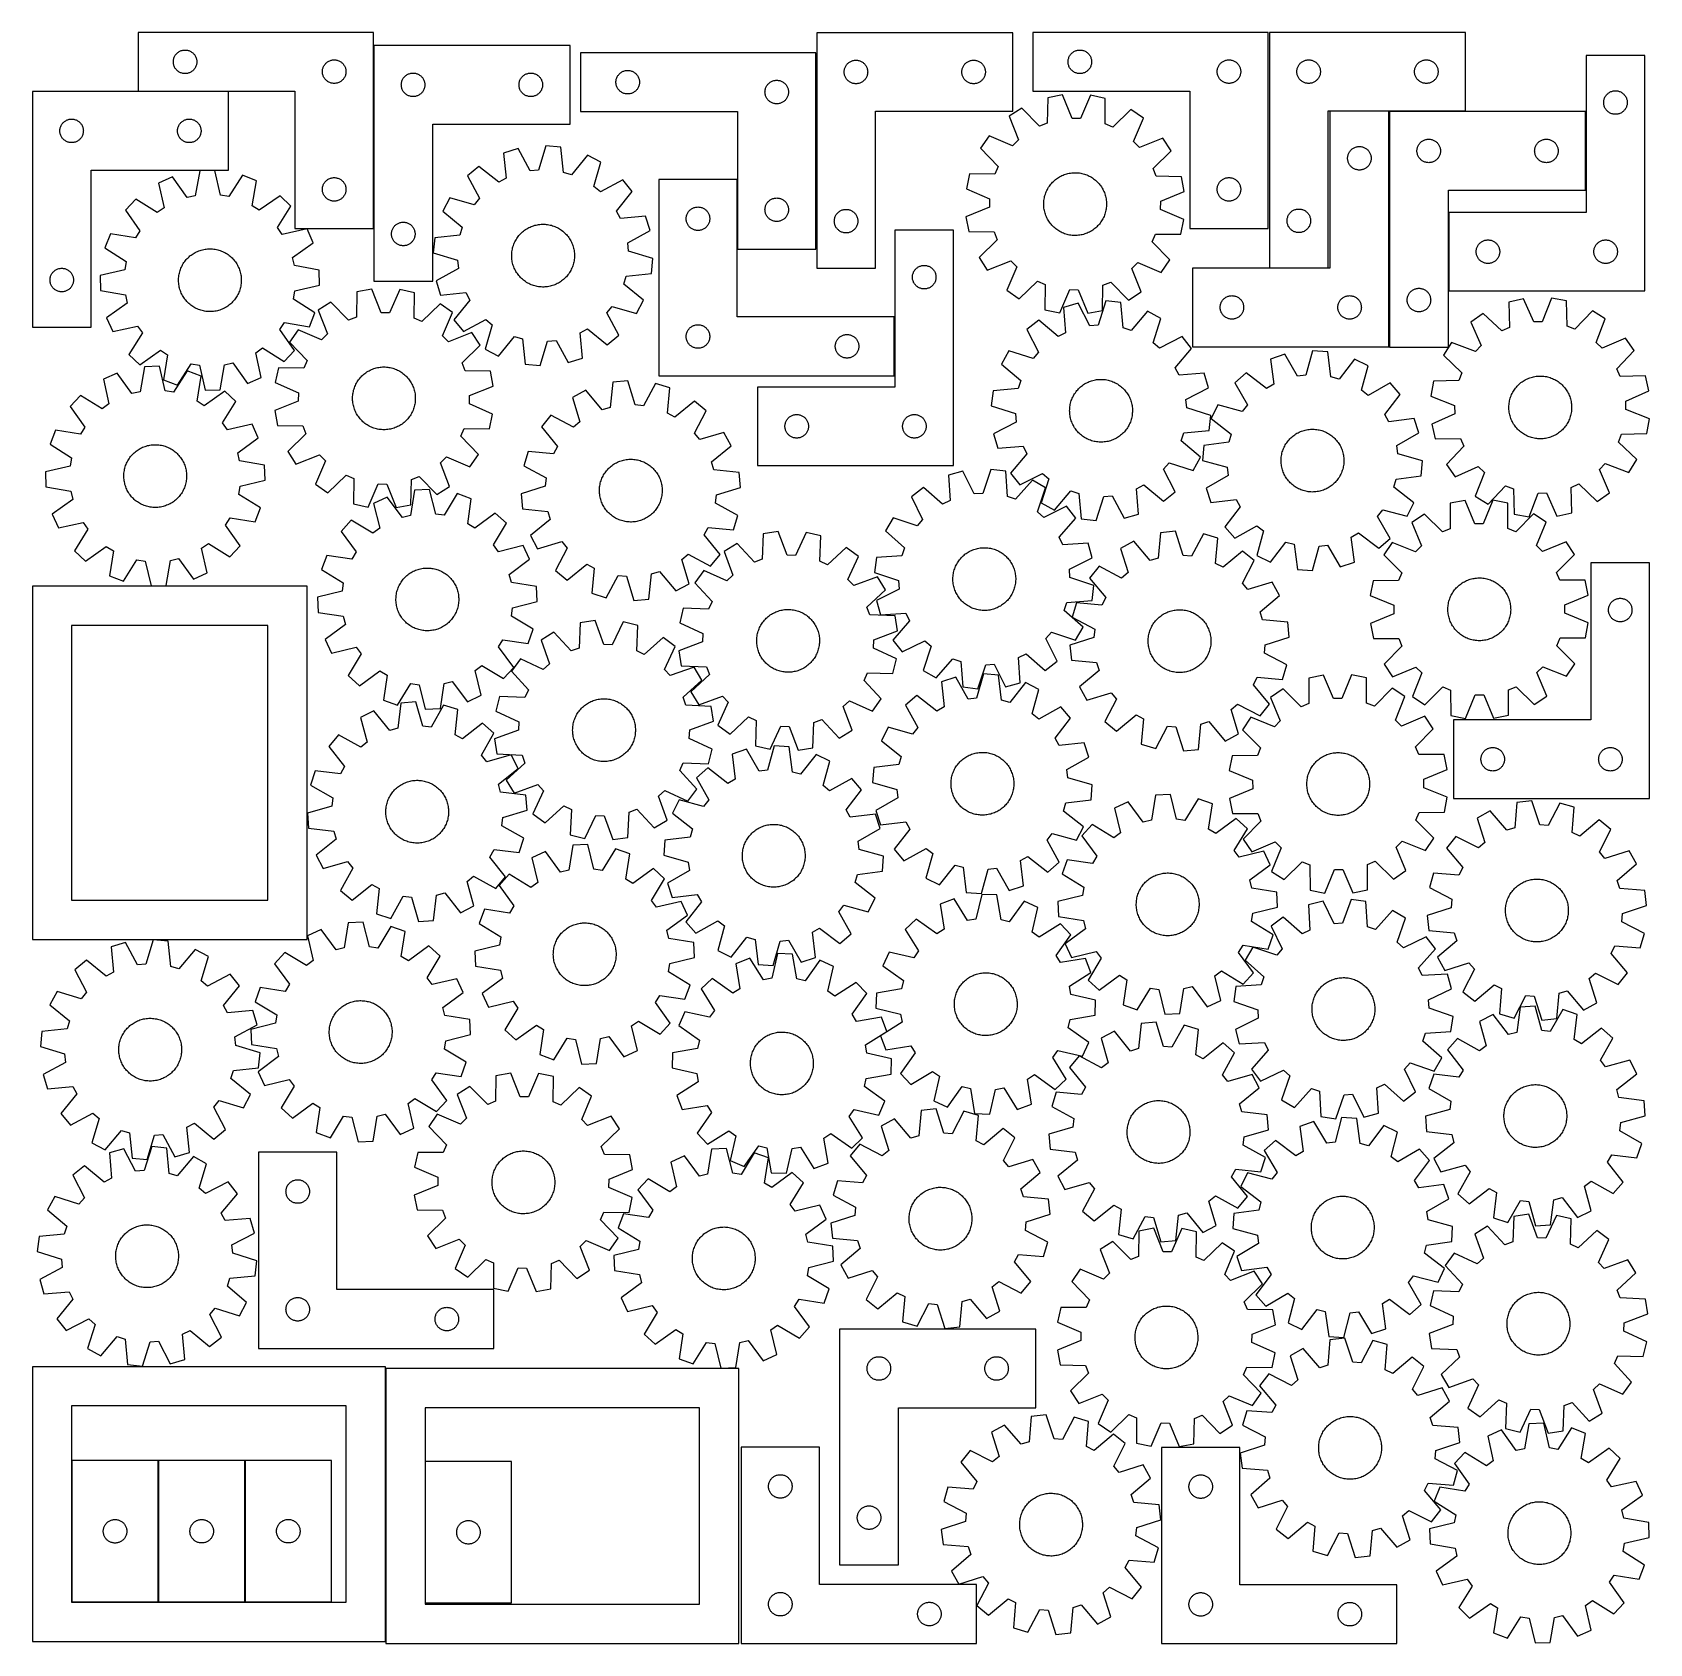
# Model space of a CAD drawing. Header units: millimetres. Extents: x 7 to 1243, y 7 to 1238.
import ezdxf

# ---------------------------------------------------------------- set-up
doc = ezdxf.new("R2010")
doc.units = ezdxf.units.MM
doc.layers.add('CUT', color=7, linetype='CONTINUOUS', true_color=0x000000)

msp = doc.modelspace()

# ---------------------------------------------------------------- linework, layer by layer
at = {"layer": 'CUT'}
for p, q in [((267.326838, 1238.119696), (87.326838, 1238.119696)), ((87.326838, 1238.119696), (87.326838, 1193.119696)), ((267.326838, 1088.119696), (267.326838, 1238.119696)), ((606.274405, 1237.842833), (606.274405, 1057.842833)), ((756.274405, 1237.842833), (606.274405, 1237.842833)), ((756.274405, 1177.842833), (756.274405, 1237.842833)), ((951.520655, 1238.132391), (771.520655, 1238.132391)), ((771.520655, 1238.132391), (771.520655, 1193.132391)), ((951.520655, 1088.132391), (951.520655, 1238.132391)), ((952.472937, 1238.114073), (952.472937, 1058.114073)), ((1102.472937, 1238.114073), (952.472937, 1238.114073)), ((1102.472937, 1178.114073), (1102.472937, 1238.114073)), ((120.997466, 1224.313028), (121.571025, 1224.446763)), ((121.571025, 1224.446763), (122.152102, 1224.5427)), ((122.152102, 1224.5427), (122.73821, 1224.600426)), ((122.73821, 1224.600426), (123.326838, 1224.619696)), ((123.326838, 1224.619696), (123.915466, 1224.600426)), ((123.915466, 1224.600426), (124.501573, 1224.5427)), ((124.501573, 1224.5427), (125.082651, 1224.446763)), ((125.082651, 1224.446763), (125.656209, 1224.313028)), ((267.664786, 1228.027891), (267.664786, 1048.027891)), ((417.664786, 1228.027891), (267.664786, 1228.027891)), ((417.664786, 1168.027891), (417.664786, 1228.027891)), ((805.191283, 1224.325724), (805.764842, 1224.459459)), ((805.764842, 1224.459459), (806.345919, 1224.555395)), ((806.345919, 1224.555395), (806.932027, 1224.613122)), ((806.932027, 1224.613122), (807.520655, 1224.632391)), ((807.520655, 1224.632391), (808.109283, 1224.613122)), ((808.109283, 1224.613122), (808.695391, 1224.555395)), ((808.695391, 1224.555395), (809.276468, 1224.459459)), ((809.276468, 1224.459459), (809.850026, 1224.325724)), ((114.326838, 1215.619696), (114.346107, 1216.208324)), ((114.346107, 1215.031068), (114.326838, 1215.619696)), ((114.346107, 1216.208324), (114.403834, 1216.794432)), ((114.403834, 1214.44496), (114.346107, 1215.031068)), ((114.403834, 1216.794432), (114.49977, 1217.375509)), ((114.49977, 1213.863883), (114.403834, 1214.44496)), ((114.49977, 1217.375509), (114.633505, 1217.949067)), ((114.633505, 1213.290325), (114.49977, 1213.863883)), ((114.633505, 1217.949067), (114.804466, 1218.512651)), ((114.804466, 1212.726741), (114.633505, 1213.290325)), ((114.804466, 1218.512651), (115.011922, 1219.063847)), ((115.011922, 1212.175545), (114.804466, 1212.726741)), ((115.011922, 1219.063847), (115.254983, 1219.600294)), ((115.254983, 1211.639098), (115.011922, 1212.175545)), ((115.254983, 1219.600294), (115.532609, 1220.119696)), ((115.532609, 1220.119696), (115.843611, 1220.619828)), ((115.843611, 1220.619828), (116.186658, 1221.098549)), ((116.186658, 1221.098549), (116.560279, 1221.553808)), ((116.560279, 1221.553808), (116.962877, 1221.983657)), ((116.962877, 1221.983657), (117.392725, 1222.386254)), ((117.392725, 1222.386254), (117.847985, 1222.759876)), ((117.847985, 1222.759876), (118.326706, 1223.102922)), ((118.326706, 1223.102922), (118.826838, 1223.413925)), ((118.826838, 1223.413925), (119.346239, 1223.691551)), ((119.346239, 1223.691551), (119.882687, 1223.934612)), ((119.882687, 1223.934612), (120.433882, 1224.142067)), ((120.433882, 1224.142067), (120.997466, 1224.313028)), ((125.656209, 1224.313028), (126.219793, 1224.142067)), ((126.219793, 1224.142067), (126.770989, 1223.934612)), ((126.770989, 1223.934612), (127.307436, 1223.691551)), ((127.307436, 1223.691551), (127.826838, 1223.413925)), ((127.826838, 1223.413925), (128.32697, 1223.102922)), ((128.32697, 1223.102922), (128.805691, 1222.759876)), ((128.805691, 1222.759876), (129.26095, 1222.386254)), ((129.26095, 1222.386254), (129.690799, 1221.983657)), ((129.690799, 1221.983657), (130.093396, 1221.553808)), ((130.093396, 1221.553808), (130.467018, 1221.098549)), ((130.467018, 1221.098549), (130.810064, 1220.619828)), ((130.810064, 1220.619828), (131.121066, 1220.119696)), ((131.121066, 1220.119696), (131.398692, 1219.600294)), ((131.398692, 1219.600294), (131.641753, 1219.063847)), ((131.641753, 1212.175545), (131.398692, 1211.639098)), ((131.641753, 1219.063847), (131.849209, 1218.512651)), ((131.849209, 1212.726741), (131.641753, 1212.175545)), ((131.849209, 1218.512651), (132.02017, 1217.949067)), ((132.02017, 1213.290325), (131.849209, 1212.726741)), ((132.02017, 1217.949067), (132.153905, 1217.375509)), ((132.153905, 1213.863883), (132.02017, 1213.290325)), ((132.153905, 1217.375509), (132.249841, 1216.794432)), ((132.249841, 1214.44496), (132.153905, 1213.863883)), ((132.249841, 1216.794432), (132.307568, 1216.208324)), ((132.307568, 1215.031068), (132.249841, 1214.44496)), ((132.307568, 1216.208324), (132.326838, 1215.619696)), ((132.326838, 1215.619696), (132.307568, 1215.031068)), ((229.011922, 1211.563847), (229.254983, 1212.100294)), ((229.254983, 1212.100294), (229.532609, 1212.619696)), ((229.532609, 1212.619696), (229.843611, 1213.119828)), ((229.843611, 1213.119828), (230.186658, 1213.598549)), ((230.186658, 1213.598549), (230.560279, 1214.053808)), ((230.560279, 1214.053808), (230.962877, 1214.483657)), ((230.962877, 1214.483657), (231.392725, 1214.886254)), ((231.392725, 1214.886254), (231.847985, 1215.259876)), ((231.847985, 1215.259876), (232.326706, 1215.602922)), ((232.326706, 1215.602922), (232.826838, 1215.913925)), ((232.826838, 1215.913925), (233.346239, 1216.191551)), ((233.346239, 1216.191551), (233.882687, 1216.434612)), ((233.882687, 1216.434612), (234.433882, 1216.642067)), ((234.433882, 1216.642067), (234.997466, 1216.813028)), ((234.997466, 1216.813028), (235.571025, 1216.946763)), ((235.571025, 1216.946763), (236.152102, 1217.0427)), ((236.152102, 1217.0427), (236.73821, 1217.100426)), ((236.73821, 1217.100426), (237.326838, 1217.119696)), ((237.326838, 1217.119696), (237.915466, 1217.100426)), ((237.915466, 1217.100426), (238.501573, 1217.0427)), ((238.501573, 1217.0427), (239.082651, 1216.946763)), ((239.082651, 1216.946763), (239.656209, 1216.813028)), ((239.656209, 1216.813028), (240.219793, 1216.642067)), ((240.219793, 1216.642067), (240.770989, 1216.434612)), ((240.770989, 1216.434612), (241.307436, 1216.191551)), ((241.307436, 1216.191551), (241.826838, 1215.913925)), ((241.826838, 1215.913925), (242.32697, 1215.602922)), ((242.32697, 1215.602922), (242.805691, 1215.259876)), ((242.805691, 1215.259876), (243.26095, 1214.886254)), ((243.26095, 1214.886254), (243.690799, 1214.483657)), ((243.690799, 1214.483657), (244.093396, 1214.053808)), ((244.093396, 1214.053808), (244.467018, 1213.598549)), ((244.467018, 1213.598549), (244.810064, 1213.119828)), ((244.810064, 1213.119828), (245.121066, 1212.619696)), ((245.121066, 1212.619696), (245.398692, 1212.100294)), ((245.398692, 1212.100294), (245.641753, 1211.563847)), ((605.75622, 1222.542303), (425.75622, 1222.542303)), ((425.75622, 1222.542303), (425.75622, 1177.542303)), ((605.75622, 1072.542303), (605.75622, 1222.542303)), ((628.202551, 1211.823431), (628.480177, 1212.342833)), ((628.480177, 1212.342833), (628.791179, 1212.842965)), ((628.791179, 1212.842965), (629.134225, 1213.321686)), ((629.134225, 1213.321686), (629.507847, 1213.776945)), ((629.507847, 1213.776945), (629.910444, 1214.206794)), ((629.910444, 1214.206794), (630.340293, 1214.609391)), ((630.340293, 1214.609391), (630.795552, 1214.983013)), ((630.795552, 1214.983013), (631.274273, 1215.326059)), ((631.274273, 1215.326059), (631.774405, 1215.637061)), ((631.774405, 1215.637061), (632.293807, 1215.914687)), ((632.293807, 1215.914687), (632.830254, 1216.157749)), ((632.830254, 1216.157749), (633.38145, 1216.365204)), ((633.38145, 1216.365204), (633.945034, 1216.536165)), ((633.945034, 1216.536165), (634.518592, 1216.6699)), ((634.518592, 1216.6699), (635.09967, 1216.765837)), ((635.09967, 1216.765837), (635.685777, 1216.823563)), ((635.685777, 1216.823563), (636.274405, 1216.842833)), ((636.274405, 1216.842833), (636.863033, 1216.823563)), ((636.863033, 1216.823563), (637.449141, 1216.765837)), ((637.449141, 1216.765837), (638.030218, 1216.6699)), ((638.030218, 1216.6699), (638.603777, 1216.536165)), ((638.603777, 1216.536165), (639.16736, 1216.365204)), ((639.16736, 1216.365204), (639.718556, 1216.157749)), ((639.718556, 1216.157749), (640.255004, 1215.914687)), ((640.255004, 1215.914687), (640.774405, 1215.637061)), ((640.774405, 1215.637061), (641.274537, 1215.326059)), ((641.274537, 1215.326059), (641.753258, 1214.983013)), ((641.753258, 1214.983013), (642.208518, 1214.609391)), ((642.208518, 1214.609391), (642.638366, 1214.206794)), ((642.638366, 1214.206794), (643.040964, 1213.776945)), ((643.040964, 1213.776945), (643.414585, 1213.321686)), ((643.414585, 1213.321686), (643.757632, 1212.842965)), ((643.757632, 1212.842965), (644.068634, 1212.342833)), ((644.068634, 1212.342833), (644.34626, 1211.823431)), ((718.202551, 1211.823431), (718.480177, 1212.342833)), ((718.480177, 1212.342833), (718.791179, 1212.842965)), ((718.791179, 1212.842965), (719.134225, 1213.321686)), ((719.134225, 1213.321686), (719.507847, 1213.776945)), ((719.507847, 1213.776945), (719.910444, 1214.206794)), ((719.910444, 1214.206794), (720.340293, 1214.609391)), ((720.340293, 1214.609391), (720.795552, 1214.983013)), ((720.795552, 1214.983013), (721.274273, 1215.326059)), ((721.274273, 1215.326059), (721.774405, 1215.637061)), ((721.774405, 1215.637061), (722.293807, 1215.914687)), ((722.293807, 1215.914687), (722.830254, 1216.157749)), ((722.830254, 1216.157749), (723.38145, 1216.365204)), ((723.38145, 1216.365204), (723.945034, 1216.536165)), ((723.945034, 1216.536165), (724.518592, 1216.6699)), ((724.518592, 1216.6699), (725.09967, 1216.765837)), ((725.09967, 1216.765837), (725.685777, 1216.823563)), ((725.685777, 1216.823563), (726.274405, 1216.842833)), ((726.274405, 1216.842833), (726.863033, 1216.823563)), ((726.863033, 1216.823563), (727.449141, 1216.765837)), ((727.449141, 1216.765837), (728.030218, 1216.6699)), ((728.030218, 1216.6699), (728.603777, 1216.536165)), ((728.603777, 1216.536165), (729.16736, 1216.365204)), ((729.16736, 1216.365204), (729.718556, 1216.157749)), ((729.718556, 1216.157749), (730.255004, 1215.914687)), ((730.255004, 1215.914687), (730.774405, 1215.637061)), ((730.774405, 1215.637061), (731.274537, 1215.326059)), ((731.274537, 1215.326059), (731.753258, 1214.983013)), ((731.753258, 1214.983013), (732.208518, 1214.609391)), ((732.208518, 1214.609391), (732.638366, 1214.206794)), ((732.638366, 1214.206794), (733.040964, 1213.776945)), ((733.040964, 1213.776945), (733.414585, 1213.321686)), ((733.414585, 1213.321686), (733.757632, 1212.842965)), ((733.757632, 1212.842965), (734.068634, 1212.342833)), ((734.068634, 1212.342833), (734.34626, 1211.823431)), ((798.520655, 1215.632391), (798.539924, 1216.221019)), ((798.539924, 1215.043763), (798.520655, 1215.632391)), ((798.539924, 1216.221019), (798.597651, 1216.807127)), ((798.597651, 1214.457655), (798.539924, 1215.043763)), ((798.597651, 1216.807127), (798.693587, 1217.388204)), ((798.693587, 1213.876578), (798.597651, 1214.457655)), ((798.693587, 1217.388204), (798.827322, 1217.961763)), ((798.827322, 1213.30302), (798.693587, 1213.876578)), ((798.827322, 1217.961763), (798.998284, 1218.525346)), ((798.998284, 1212.739436), (798.827322, 1213.30302)), ((798.998284, 1218.525346), (799.205739, 1219.076542)), ((799.205739, 1212.18824), (798.998284, 1212.739436)), ((799.205739, 1219.076542), (799.4488, 1219.612989)), ((799.4488, 1211.651793), (799.205739, 1212.18824)), ((799.4488, 1219.612989), (799.726426, 1220.132391)), ((799.726426, 1220.132391), (800.037428, 1220.632523)), ((800.037428, 1220.632523), (800.380475, 1221.111244)), ((800.380475, 1221.111244), (800.754097, 1221.566504)), ((800.754097, 1221.566504), (801.156694, 1221.996352)), ((801.156694, 1221.996352), (801.586542, 1222.398949)), ((801.586542, 1222.398949), (802.041802, 1222.772571)), ((802.041802, 1222.772571), (802.520523, 1223.115618)), ((802.520523, 1223.115618), (803.020655, 1223.42662)), ((803.020655, 1223.42662), (803.540057, 1223.704246)), ((803.540057, 1223.704246), (804.076504, 1223.947307)), ((804.076504, 1223.947307), (804.6277, 1224.154762)), ((804.6277, 1224.154762), (805.191283, 1224.325724)), ((809.850026, 1224.325724), (810.41361, 1224.154762)), ((810.41361, 1224.154762), (810.964806, 1223.947307)), ((810.964806, 1223.947307), (811.501253, 1223.704246)), ((811.501253, 1223.704246), (812.020655, 1223.42662)), ((812.020655, 1223.42662), (812.520787, 1223.115618)), ((812.520787, 1223.115618), (812.999508, 1222.772571)), ((812.999508, 1222.772571), (813.454767, 1222.398949)), ((813.454767, 1222.398949), (813.884616, 1221.996352)), ((813.884616, 1221.996352), (814.287213, 1221.566504)), ((814.287213, 1221.566504), (814.660835, 1221.111244)), ((814.660835, 1221.111244), (815.003881, 1220.632523)), ((815.003881, 1220.632523), (815.314883, 1220.132391)), ((815.314883, 1220.132391), (815.592509, 1219.612989)), ((815.592509, 1219.612989), (815.835571, 1219.076542)), ((815.835571, 1212.18824), (815.592509, 1211.651793)), ((815.835571, 1219.076542), (816.043026, 1218.525346)), ((816.043026, 1212.739436), (815.835571, 1212.18824)), ((816.043026, 1218.525346), (816.213987, 1217.961763)), ((816.213987, 1213.30302), (816.043026, 1212.739436)), ((816.213987, 1217.961763), (816.347722, 1217.388204)), ((816.347722, 1213.876578), (816.213987, 1213.30302)), ((816.347722, 1217.388204), (816.443659, 1216.807127)), ((816.443659, 1214.457655), (816.347722, 1213.876578)), ((816.443659, 1216.807127), (816.501385, 1216.221019)), ((816.501385, 1215.043763), (816.443659, 1214.457655)), ((816.501385, 1216.221019), (816.520655, 1215.632391)), ((816.520655, 1215.632391), (816.501385, 1215.043763)), ((913.205739, 1211.576542), (913.4488, 1212.112989)), ((913.4488, 1212.112989), (913.726426, 1212.632391)), ((913.726426, 1212.632391), (914.037428, 1213.132523)), ((914.037428, 1213.132523), (914.380475, 1213.611244)), ((914.380475, 1213.611244), (914.754097, 1214.066504)), ((914.754097, 1214.066504), (915.156694, 1214.496352)), ((915.156694, 1214.496352), (915.586542, 1214.898949)), ((915.586542, 1214.898949), (916.041802, 1215.272571)), ((916.041802, 1215.272571), (916.520523, 1215.615618)), ((916.520523, 1215.615618), (917.020655, 1215.92662)), ((917.020655, 1215.92662), (917.540057, 1216.204246)), ((917.540057, 1216.204246), (918.076504, 1216.447307)), ((918.076504, 1216.447307), (918.6277, 1216.654762)), ((918.6277, 1216.654762), (919.191283, 1216.825724)), ((919.191283, 1216.825724), (919.764842, 1216.959459)), ((919.764842, 1216.959459), (920.345919, 1217.055395)), ((920.345919, 1217.055395), (920.932027, 1217.113122)), ((920.932027, 1217.113122), (921.520655, 1217.132391)), ((921.520655, 1217.132391), (922.109283, 1217.113122)), ((922.109283, 1217.113122), (922.695391, 1217.055395)), ((922.695391, 1217.055395), (923.276468, 1216.959459)), ((923.276468, 1216.959459), (923.850026, 1216.825724)), ((923.850026, 1216.825724), (924.41361, 1216.654762)), ((924.41361, 1216.654762), (924.964806, 1216.447307)), ((924.964806, 1216.447307), (925.501253, 1216.204246)), ((925.501253, 1216.204246), (926.020655, 1215.92662)), ((926.020655, 1215.92662), (926.520787, 1215.615618)), ((926.520787, 1215.615618), (926.999508, 1215.272571)), ((926.999508, 1215.272571), (927.454767, 1214.898949)), ((927.454767, 1214.898949), (927.884616, 1214.496352)), ((927.884616, 1214.496352), (928.287213, 1214.066504)), ((928.287213, 1214.066504), (928.660835, 1213.611244)), ((928.660835, 1213.611244), (929.003881, 1213.132523)), ((929.003881, 1213.132523), (929.314883, 1212.632391)), ((929.314883, 1212.632391), (929.592509, 1212.112989)), ((929.592509, 1212.112989), (929.835571, 1211.576542)), ((974.158022, 1211.558224), (974.401083, 1212.094671)), ((974.401083, 1212.094671), (974.678709, 1212.614073)), ((974.678709, 1212.614073), (974.989711, 1213.114205)), ((974.989711, 1213.114205), (975.332757, 1213.592926)), ((975.332757, 1213.592926), (975.706379, 1214.048185)), ((975.706379, 1214.048185), (976.108976, 1214.478034)), ((976.108976, 1214.478034), (976.538825, 1214.880631)), ((976.538825, 1214.880631), (976.994085, 1215.254253)), ((976.994085, 1215.254253), (977.472805, 1215.5973)), ((977.472805, 1215.5973), (977.972937, 1215.908302)), ((977.972937, 1215.908302), (978.492339, 1216.185928)), ((978.492339, 1216.185928), (979.028787, 1216.428989)), ((979.028787, 1216.428989), (979.579982, 1216.636444)), ((979.579982, 1216.636444), (980.143566, 1216.807405)), ((980.143566, 1216.807405), (980.717125, 1216.941141)), ((980.717125, 1216.941141), (981.298202, 1217.037077)), ((981.298202, 1217.037077), (981.884309, 1217.094803)), ((981.884309, 1217.094803), (982.472937, 1217.114073)), ((982.472937, 1217.114073), (983.061566, 1217.094803)), ((983.061566, 1217.094803), (983.647673, 1217.037077)), ((983.647673, 1217.037077), (984.22875, 1216.941141)), ((984.22875, 1216.941141), (984.802309, 1216.807405)), ((984.802309, 1216.807405), (985.365893, 1216.636444)), ((985.365893, 1216.636444), (985.917088, 1216.428989)), ((985.917088, 1216.428989), (986.453536, 1216.185928)), ((986.453536, 1216.185928), (986.972937, 1215.908302)), ((986.972937, 1215.908302), (987.47307, 1215.5973)), ((987.47307, 1215.5973), (987.95179, 1215.254253)), ((987.95179, 1215.254253), (988.40705, 1214.880631)), ((988.40705, 1214.880631), (988.836898, 1214.478034)), ((988.836898, 1214.478034), (989.239496, 1214.048185)), ((989.239496, 1214.048185), (989.613117, 1213.592926)), ((989.613117, 1213.592926), (989.956164, 1213.114205)), ((989.956164, 1213.114205), (990.267166, 1212.614073)), ((990.267166, 1212.614073), (990.544792, 1212.094671)), ((990.544792, 1212.094671), (990.787853, 1211.558224)), ((1064.158022, 1211.558224), (1064.401083, 1212.094671)), ((1064.401083, 1212.094671), (1064.678709, 1212.614073)), ((1064.678709, 1212.614073), (1064.989711, 1213.114205)), ((1064.989711, 1213.114205), (1065.332757, 1213.592926)), ((1065.332757, 1213.592926), (1065.706379, 1214.048185)), ((1065.706379, 1214.048185), (1066.108976, 1214.478034)), ((1066.108976, 1214.478034), (1066.538825, 1214.880631)), ((1066.538825, 1214.880631), (1066.994085, 1215.254253)), ((1066.994085, 1215.254253), (1067.472805, 1215.5973)), ((1067.472805, 1215.5973), (1067.972937, 1215.908302)), ((1067.972937, 1215.908302), (1068.492339, 1216.185928)), ((1068.492339, 1216.185928), (1069.028787, 1216.428989)), ((1069.028787, 1216.428989), (1069.579982, 1216.636444)), ((1069.579982, 1216.636444), (1070.143566, 1216.807405)), ((1070.143566, 1216.807405), (1070.717125, 1216.941141)), ((1070.717125, 1216.941141), (1071.298202, 1217.037077)), ((1071.298202, 1217.037077), (1071.884309, 1217.094803)), ((1071.884309, 1217.094803), (1072.472937, 1217.114073)), ((1072.472937, 1217.114073), (1073.061566, 1217.094803)), ((1073.061566, 1217.094803), (1073.647673, 1217.037077)), ((1073.647673, 1217.037077), (1074.22875, 1216.941141)), ((1074.22875, 1216.941141), (1074.802309, 1216.807405)), ((1074.802309, 1216.807405), (1075.365893, 1216.636444)), ((1075.365893, 1216.636444), (1075.917088, 1216.428989)), ((1075.917088, 1216.428989), (1076.453536, 1216.185928)), ((1076.453536, 1216.185928), (1076.972937, 1215.908302)), ((1076.972937, 1215.908302), (1077.47307, 1215.5973)), ((1077.47307, 1215.5973), (1077.95179, 1215.254253)), ((1077.95179, 1215.254253), (1078.40705, 1214.880631)), ((1078.40705, 1214.880631), (1078.836898, 1214.478034)), ((1078.836898, 1214.478034), (1079.239496, 1214.048185)), ((1079.239496, 1214.048185), (1079.613117, 1213.592926)), ((1079.613117, 1213.592926), (1079.956164, 1213.114205)), ((1079.956164, 1213.114205), (1080.267166, 1212.614073)), ((1080.267166, 1212.614073), (1080.544792, 1212.094671)), ((1080.544792, 1212.094671), (1080.787853, 1211.558224)), ((1239.601071, 1220.494937), (1194.601071, 1220.494937)), ((1194.601071, 1220.494937), (1194.601071, 1100.494937)), ((1239.601071, 1040.494937), (1239.601071, 1220.494937)), ((115.532609, 1211.119696), (115.254983, 1211.639098)), ((115.843611, 1210.619564), (115.532609, 1211.119696)), ((116.186658, 1210.140843), (115.843611, 1210.619564)), ((116.560279, 1209.685584), (116.186658, 1210.140843)), ((116.962877, 1209.255735), (116.560279, 1209.685584)), ((117.392725, 1208.853138), (116.962877, 1209.255735)), ((117.847985, 1208.479516), (117.392725, 1208.853138)), ((118.326706, 1208.136469), (117.847985, 1208.479516)), ((118.826838, 1207.825467), (118.326706, 1208.136469)), ((119.346239, 1207.547841), (118.826838, 1207.825467)), ((119.882687, 1207.30478), (119.346239, 1207.547841)), ((120.433882, 1207.097325), (119.882687, 1207.30478)), ((120.997466, 1206.926363), (120.433882, 1207.097325)), ((121.571025, 1206.792628), (120.997466, 1206.926363)), ((122.152102, 1206.696692), (121.571025, 1206.792628)), ((122.73821, 1206.638966), (122.152102, 1206.696692)), ((123.326838, 1206.619696), (122.73821, 1206.638966)), ((123.915466, 1206.638966), (123.326838, 1206.619696)), ((124.501573, 1206.696692), (123.915466, 1206.638966)), ((125.082651, 1206.792628), (124.501573, 1206.696692)), ((125.656209, 1206.926363), (125.082651, 1206.792628)), ((126.219793, 1207.097325), (125.656209, 1206.926363)), ((126.770989, 1207.30478), (126.219793, 1207.097325)), ((127.307436, 1207.547841), (126.770989, 1207.30478)), ((127.826838, 1207.825467), (127.307436, 1207.547841)), ((128.32697, 1208.136469), (127.826838, 1207.825467)), ((128.805691, 1208.479516), (128.32697, 1208.136469)), ((129.26095, 1208.853138), (128.805691, 1208.479516)), ((129.690799, 1209.255735), (129.26095, 1208.853138)), ((130.093396, 1209.685584), (129.690799, 1209.255735)), ((130.467018, 1210.140843), (130.093396, 1209.685584)), ((130.810064, 1210.619564), (130.467018, 1210.140843)), ((131.121066, 1211.119696), (130.810064, 1210.619564)), ((131.398692, 1211.639098), (131.121066, 1211.119696)), ((228.326838, 1208.119696), (228.346107, 1208.708324)), ((228.346107, 1207.531068), (228.326838, 1208.119696)), ((228.346107, 1208.708324), (228.403834, 1209.294432)), ((228.403834, 1206.94496), (228.346107, 1207.531068)), ((228.403834, 1209.294432), (228.49977, 1209.875509)), ((228.49977, 1206.363883), (228.403834, 1206.94496)), ((228.49977, 1209.875509), (228.633505, 1210.449067)), ((228.633505, 1205.790325), (228.49977, 1206.363883)), ((228.633505, 1210.449067), (228.804466, 1211.012651)), ((228.804466, 1205.226741), (228.633505, 1205.790325)), ((228.804466, 1211.012651), (229.011922, 1211.563847)), ((229.011922, 1204.675545), (228.804466, 1205.226741)), ((229.254983, 1204.139098), (229.011922, 1204.675545)), ((229.532609, 1203.619696), (229.254983, 1204.139098)), ((229.843611, 1203.119564), (229.532609, 1203.619696)), ((230.186658, 1202.640843), (229.843611, 1203.119564)), ((230.560279, 1202.185584), (230.186658, 1202.640843)), ((230.962877, 1201.755735), (230.560279, 1202.185584)), ((231.392725, 1201.353138), (230.962877, 1201.755735)), ((231.847985, 1200.979516), (231.392725, 1201.353138)), ((232.326706, 1200.636469), (231.847985, 1200.979516)), ((232.826838, 1200.325467), (232.326706, 1200.636469)), ((233.346239, 1200.047841), (232.826838, 1200.325467)), ((233.882687, 1199.80478), (233.346239, 1200.047841)), ((234.433882, 1199.597325), (233.882687, 1199.80478)), ((240.770989, 1199.80478), (240.219793, 1199.597325)), ((241.307436, 1200.047841), (240.770989, 1199.80478)), ((241.826838, 1200.325467), (241.307436, 1200.047841)), ((242.32697, 1200.636469), (241.826838, 1200.325467)), ((242.805691, 1200.979516), (242.32697, 1200.636469)), ((243.26095, 1201.353138), (242.805691, 1200.979516)), ((243.690799, 1201.755735), (243.26095, 1201.353138)), ((244.093396, 1202.185584), (243.690799, 1201.755735)), ((244.467018, 1202.640843), (244.093396, 1202.185584)), ((244.810064, 1203.119564), (244.467018, 1202.640843)), ((245.121066, 1203.619696), (244.810064, 1203.119564)), ((245.398692, 1204.139098), (245.121066, 1203.619696)), ((245.641753, 1204.675545), (245.398692, 1204.139098)), ((245.641753, 1211.563847), (245.849209, 1211.012651)), ((245.849209, 1205.226741), (245.641753, 1204.675545)), ((245.849209, 1211.012651), (246.02017, 1210.449067)), ((246.02017, 1205.790325), (245.849209, 1205.226741)), ((246.02017, 1210.449067), (246.153905, 1209.875509)), ((246.153905, 1206.363883), (246.02017, 1205.790325)), ((246.153905, 1209.875509), (246.249841, 1209.294432)), ((246.249841, 1206.94496), (246.153905, 1206.363883)), ((246.249841, 1209.294432), (246.307568, 1208.708324)), ((246.307568, 1207.531068), (246.249841, 1206.94496)), ((246.307568, 1208.708324), (246.326838, 1208.119696)), ((246.326838, 1208.119696), (246.307568, 1207.531068)), ((288.741782, 1199.202627), (288.837719, 1199.783704)), ((288.837719, 1199.783704), (288.971454, 1200.357263)), ((288.971454, 1200.357263), (289.142415, 1200.920847)), ((289.142415, 1200.920847), (289.34987, 1201.472042)), ((289.34987, 1201.472042), (289.592931, 1202.00849)), ((289.592931, 1202.00849), (289.870558, 1202.527891)), ((289.870558, 1202.527891), (290.18156, 1203.028024)), ((290.18156, 1203.028024), (290.524606, 1203.506744)), ((290.524606, 1203.506744), (290.898228, 1203.962004)), ((290.898228, 1203.962004), (291.300825, 1204.391852)), ((291.300825, 1204.391852), (291.730674, 1204.79445)), ((291.730674, 1204.79445), (292.185933, 1205.168071)), ((292.185933, 1205.168071), (292.664654, 1205.511118)), ((292.664654, 1205.511118), (293.164786, 1205.82212)), ((293.164786, 1205.82212), (293.684188, 1206.099746)), ((293.684188, 1206.099746), (294.220635, 1206.342807)), ((294.220635, 1206.342807), (294.771831, 1206.550263)), ((294.771831, 1206.550263), (295.335415, 1206.721224)), ((295.335415, 1206.721224), (295.908973, 1206.854959)), ((295.908973, 1206.854959), (296.49005, 1206.950895)), ((296.49005, 1206.950895), (297.076158, 1207.008622)), ((297.076158, 1207.008622), (297.664786, 1207.027891)), ((297.664786, 1207.027891), (298.253414, 1207.008622)), ((298.253414, 1207.008622), (298.839522, 1206.950895)), ((298.839522, 1206.950895), (299.420599, 1206.854959)), ((299.420599, 1206.854959), (299.994158, 1206.721224)), ((299.994158, 1206.721224), (300.557741, 1206.550263)), ((300.557741, 1206.550263), (301.108937, 1206.342807)), ((301.108937, 1206.342807), (301.645384, 1206.099746)), ((301.645384, 1206.099746), (302.164786, 1205.82212)), ((302.164786, 1205.82212), (302.664918, 1205.511118)), ((302.664918, 1205.511118), (303.143639, 1205.168071)), ((303.143639, 1205.168071), (303.598899, 1204.79445)), ((303.598899, 1204.79445), (304.028747, 1204.391852)), ((304.028747, 1204.391852), (304.431344, 1203.962004)), ((304.431344, 1203.962004), (304.804966, 1203.506744)), ((304.804966, 1203.506744), (305.148013, 1203.028024)), ((305.148013, 1203.028024), (305.459015, 1202.527891)), ((305.459015, 1202.527891), (305.736641, 1202.00849)), ((305.736641, 1202.00849), (305.979702, 1201.472042)), ((305.979702, 1201.472042), (306.187157, 1200.920847)), ((306.187157, 1200.920847), (306.358119, 1200.357263)), ((306.358119, 1200.357263), (306.491854, 1199.783704)), ((306.491854, 1199.783704), (306.58779, 1199.202627)), ((378.741782, 1199.202627), (378.837719, 1199.783704)), ((378.837719, 1199.783704), (378.971454, 1200.357263)), ((378.971454, 1200.357263), (379.142415, 1200.920847)), ((379.142415, 1200.920847), (379.34987, 1201.472042)), ((379.34987, 1201.472042), (379.592931, 1202.00849)), ((379.592931, 1202.00849), (379.870558, 1202.527891)), ((379.870558, 1202.527891), (380.18156, 1203.028024)), ((380.18156, 1203.028024), (380.524606, 1203.506744)), ((380.524606, 1203.506744), (380.898228, 1203.962004)), ((380.898228, 1203.962004), (381.300825, 1204.391852)), ((381.300825, 1204.391852), (381.730674, 1204.79445)), ((381.730674, 1204.79445), (382.185933, 1205.168071)), ((382.185933, 1205.168071), (382.664654, 1205.511118)), ((382.664654, 1205.511118), (383.164786, 1205.82212)), ((383.164786, 1205.82212), (383.684188, 1206.099746)), ((383.684188, 1206.099746), (384.220635, 1206.342807)), ((384.220635, 1206.342807), (384.771831, 1206.550263)), ((384.771831, 1206.550263), (385.335415, 1206.721224)), ((385.335415, 1206.721224), (385.908973, 1206.854959)), ((385.908973, 1206.854959), (386.49005, 1206.950895)), ((386.49005, 1206.950895), (387.076158, 1207.008622)), ((387.076158, 1207.008622), (387.664786, 1207.027891)), ((387.664786, 1207.027891), (388.253414, 1207.008622)), ((388.253414, 1207.008622), (388.839522, 1206.950895)), ((388.839522, 1206.950895), (389.420599, 1206.854959)), ((389.420599, 1206.854959), (389.994158, 1206.721224)), ((389.994158, 1206.721224), (390.557741, 1206.550263)), ((390.557741, 1206.550263), (391.108937, 1206.342807)), ((391.108937, 1206.342807), (391.645384, 1206.099746)), ((391.645384, 1206.099746), (392.164786, 1205.82212)), ((392.164786, 1205.82212), (392.664918, 1205.511118)), ((392.664918, 1205.511118), (393.143639, 1205.168071)), ((393.143639, 1205.168071), (393.598899, 1204.79445)), ((393.598899, 1204.79445), (394.028747, 1204.391852)), ((394.028747, 1204.391852), (394.431344, 1203.962004)), ((394.431344, 1203.962004), (394.804966, 1203.506744)), ((394.804966, 1203.506744), (395.148013, 1203.028024)), ((395.148013, 1203.028024), (395.459015, 1202.527891)), ((395.459015, 1202.527891), (395.736641, 1202.00849)), ((395.736641, 1202.00849), (395.979702, 1201.472042)), ((395.979702, 1201.472042), (396.187157, 1200.920847)), ((396.187157, 1200.920847), (396.358119, 1200.357263)), ((396.358119, 1200.357263), (396.491854, 1199.783704)), ((396.491854, 1199.783704), (396.58779, 1199.202627)), ((452.75622, 1200.042303), (452.77549, 1200.630931)), ((452.77549, 1199.453675), (452.75622, 1200.042303)), ((452.77549, 1200.630931), (452.833216, 1201.217039)), ((452.833216, 1201.217039), (452.929152, 1201.798116)), ((452.929152, 1201.798116), (453.062888, 1202.371675)), ((453.062888, 1202.371675), (453.233849, 1202.935259)), ((453.233849, 1202.935259), (453.441304, 1203.486454)), ((453.441304, 1203.486454), (453.684365, 1204.022902)), ((453.684365, 1204.022902), (453.961991, 1204.542303)), ((453.961991, 1204.542303), (454.272993, 1205.042435)), ((454.272993, 1205.042435), (454.61604, 1205.521156)), ((454.61604, 1205.521156), (454.989662, 1205.976416)), ((454.989662, 1205.976416), (455.392259, 1206.406264)), ((455.392259, 1206.406264), (455.822108, 1206.808862)), ((455.822108, 1206.808862), (456.277367, 1207.182483)), ((456.277367, 1207.182483), (456.756088, 1207.52553)), ((456.756088, 1207.52553), (457.25622, 1207.836532)), ((457.25622, 1207.836532), (457.775622, 1208.114158)), ((457.775622, 1208.114158), (458.312069, 1208.357219)), ((458.312069, 1208.357219), (458.863265, 1208.564674)), ((458.863265, 1208.564674), (459.426849, 1208.735636)), ((459.426849, 1208.735636), (460.000407, 1208.869371)), ((460.000407, 1208.869371), (460.581484, 1208.965307)), ((460.581484, 1208.965307), (461.167592, 1209.023034)), ((461.167592, 1209.023034), (461.75622, 1209.042303)), ((461.75622, 1209.042303), (462.344848, 1209.023034)), ((462.344848, 1209.023034), (462.930956, 1208.965307)), ((462.930956, 1208.965307), (463.512033, 1208.869371)), ((463.512033, 1208.869371), (464.085591, 1208.735636)), ((464.085591, 1208.735636), (464.649175, 1208.564674)), ((464.649175, 1208.564674), (465.200371, 1208.357219)), ((465.200371, 1208.357219), (465.736818, 1208.114158)), ((465.736818, 1208.114158), (466.25622, 1207.836532)), ((466.25622, 1207.836532), (466.756352, 1207.52553)), ((466.756352, 1207.52553), (467.235073, 1207.182483)), ((467.235073, 1207.182483), (467.690332, 1206.808862)), ((467.690332, 1206.808862), (468.120181, 1206.406264)), ((468.120181, 1206.406264), (468.522778, 1205.976416)), ((468.522778, 1205.976416), (468.8964, 1205.521156)), ((468.8964, 1205.521156), (469.239446, 1205.042435)), ((469.239446, 1205.042435), (469.550449, 1204.542303)), ((469.550449, 1204.542303), (469.828075, 1204.022902)), ((469.828075, 1204.022902), (470.071136, 1203.486454)), ((470.071136, 1203.486454), (470.278591, 1202.935259)), ((470.278591, 1202.935259), (470.449552, 1202.371675)), ((470.449552, 1202.371675), (470.583288, 1201.798116)), ((470.583288, 1201.798116), (470.679224, 1201.217039)), ((470.679224, 1201.217039), (470.73695, 1200.630931)), ((470.73695, 1200.630931), (470.75622, 1200.042303)), ((470.75622, 1200.042303), (470.73695, 1199.453675)), ((569.822108, 1199.308862), (570.277367, 1199.682483)), ((570.277367, 1199.682483), (570.756088, 1200.02553)), ((570.756088, 1200.02553), (571.25622, 1200.336532)), ((571.25622, 1200.336532), (571.775622, 1200.614158)), ((571.775622, 1200.614158), (572.312069, 1200.857219)), ((572.312069, 1200.857219), (572.863265, 1201.064674)), ((572.863265, 1201.064674), (573.426849, 1201.235636)), ((573.426849, 1201.235636), (574.000407, 1201.369371)), ((574.000407, 1201.369371), (574.581484, 1201.465307)), ((574.581484, 1201.465307), (575.167592, 1201.523034)), ((575.167592, 1201.523034), (575.75622, 1201.542303)), ((575.75622, 1201.542303), (576.344848, 1201.523034)), ((576.344848, 1201.523034), (576.930956, 1201.465307)), ((576.930956, 1201.465307), (577.512033, 1201.369371)), ((577.512033, 1201.369371), (578.085591, 1201.235636)), ((578.085591, 1201.235636), (578.649175, 1201.064674)), ((578.649175, 1201.064674), (579.200371, 1200.857219)), ((579.200371, 1200.857219), (579.736818, 1200.614158)), ((579.736818, 1200.614158), (580.25622, 1200.336532)), ((580.25622, 1200.336532), (580.756352, 1200.02553)), ((580.756352, 1200.02553), (581.235073, 1199.682483)), ((581.235073, 1199.682483), (581.690332, 1199.308862)), ((627.274405, 1207.842833), (627.293675, 1208.431461)), ((627.293675, 1207.254205), (627.274405, 1207.842833)), ((627.293675, 1208.431461), (627.351402, 1209.017569)), ((627.351402, 1206.668097), (627.293675, 1207.254205)), ((627.351402, 1209.017569), (627.447338, 1209.598646)), ((627.447338, 1206.08702), (627.351402, 1206.668097)), ((627.447338, 1209.598646), (627.581073, 1210.172204)), ((627.581073, 1205.513461), (627.447338, 1206.08702)), ((627.581073, 1210.172204), (627.752034, 1210.735788)), ((627.752034, 1204.949878), (627.581073, 1205.513461)), ((627.752034, 1210.735788), (627.95949, 1211.286984)), ((627.95949, 1204.398682), (627.752034, 1204.949878)), ((627.95949, 1211.286984), (628.202551, 1211.823431)), ((628.202551, 1203.862235), (627.95949, 1204.398682)), ((628.480177, 1203.342833), (628.202551, 1203.862235)), ((628.791179, 1202.842701), (628.480177, 1203.342833)), ((629.134225, 1202.36398), (628.791179, 1202.842701)), ((629.507847, 1201.90872), (629.134225, 1202.36398)), ((629.910444, 1201.478872), (629.507847, 1201.90872)), ((630.340293, 1201.076275), (629.910444, 1201.478872)), ((630.795552, 1200.702653), (630.340293, 1201.076275)), ((631.274273, 1200.359606), (630.795552, 1200.702653)), ((631.774405, 1200.048604), (631.274273, 1200.359606)), ((632.293807, 1199.770978), (631.774405, 1200.048604)), ((632.830254, 1199.527917), (632.293807, 1199.770978)), ((640.255004, 1199.770978), (639.718556, 1199.527917)), ((640.774405, 1200.048604), (640.255004, 1199.770978)), ((641.274537, 1200.359606), (640.774405, 1200.048604)), ((641.753258, 1200.702653), (641.274537, 1200.359606)), ((642.208518, 1201.076275), (641.753258, 1200.702653)), ((642.638366, 1201.478872), (642.208518, 1201.076275)), ((643.040964, 1201.90872), (642.638366, 1201.478872)), ((643.414585, 1202.36398), (643.040964, 1201.90872)), ((643.757632, 1202.842701), (643.414585, 1202.36398)), ((644.068634, 1203.342833), (643.757632, 1202.842701)), ((644.34626, 1203.862235), (644.068634, 1203.342833)), ((644.34626, 1211.823431), (644.589321, 1211.286984)), ((644.589321, 1204.398682), (644.34626, 1203.862235)), ((644.589321, 1211.286984), (644.796776, 1210.735788)), ((644.796776, 1204.949878), (644.589321, 1204.398682)), ((644.796776, 1210.735788), (644.967738, 1210.172204)), ((644.967738, 1205.513461), (644.796776, 1204.949878)), ((644.967738, 1210.172204), (645.101473, 1209.598646)), ((645.101473, 1206.08702), (644.967738, 1205.513461)), ((645.101473, 1209.598646), (645.197409, 1209.017569)), ((645.197409, 1206.668097), (645.101473, 1206.08702)), ((645.197409, 1209.017569), (645.255136, 1208.431461)), ((645.255136, 1207.254205), (645.197409, 1206.668097)), ((645.255136, 1208.431461), (645.274405, 1207.842833)), ((645.274405, 1207.842833), (645.255136, 1207.254205)), ((717.274405, 1207.842833), (717.293675, 1208.431461)), ((717.293675, 1207.254205), (717.274405, 1207.842833)), ((717.293675, 1208.431461), (717.351402, 1209.017569)), ((717.351402, 1206.668097), (717.293675, 1207.254205)), ((717.351402, 1209.017569), (717.447338, 1209.598646)), ((717.447338, 1206.08702), (717.351402, 1206.668097)), ((717.447338, 1209.598646), (717.581073, 1210.172204)), ((717.581073, 1205.513461), (717.447338, 1206.08702)), ((717.581073, 1210.172204), (717.752034, 1210.735788)), ((717.752034, 1204.949878), (717.581073, 1205.513461)), ((717.752034, 1210.735788), (717.95949, 1211.286984)), ((717.95949, 1204.398682), (717.752034, 1204.949878)), ((717.95949, 1211.286984), (718.202551, 1211.823431)), ((718.202551, 1203.862235), (717.95949, 1204.398682)), ((718.480177, 1203.342833), (718.202551, 1203.862235)), ((718.791179, 1202.842701), (718.480177, 1203.342833)), ((719.134225, 1202.36398), (718.791179, 1202.842701)), ((719.507847, 1201.90872), (719.134225, 1202.36398)), ((719.910444, 1201.478872), (719.507847, 1201.90872)), ((720.340293, 1201.076275), (719.910444, 1201.478872)), ((720.795552, 1200.702653), (720.340293, 1201.076275)), ((721.274273, 1200.359606), (720.795552, 1200.702653)), ((721.774405, 1200.048604), (721.274273, 1200.359606)), ((722.293807, 1199.770978), (721.774405, 1200.048604)), ((722.830254, 1199.527917), (722.293807, 1199.770978)), ((730.255004, 1199.770978), (729.718556, 1199.527917)), ((730.774405, 1200.048604), (730.255004, 1199.770978)), ((731.274537, 1200.359606), (730.774405, 1200.048604)), ((731.753258, 1200.702653), (731.274537, 1200.359606)), ((732.208518, 1201.076275), (731.753258, 1200.702653)), ((732.638366, 1201.478872), (732.208518, 1201.076275)), ((733.040964, 1201.90872), (732.638366, 1201.478872)), ((733.414585, 1202.36398), (733.040964, 1201.90872)), ((733.757632, 1202.842701), (733.414585, 1202.36398)), ((734.068634, 1203.342833), (733.757632, 1202.842701)), ((734.34626, 1203.862235), (734.068634, 1203.342833)), ((734.34626, 1211.823431), (734.589321, 1211.286984)), ((734.589321, 1204.398682), (734.34626, 1203.862235)), ((734.589321, 1211.286984), (734.796776, 1210.735788)), ((734.796776, 1204.949878), (734.589321, 1204.398682)), ((734.796776, 1210.735788), (734.967738, 1210.172204)), ((734.967738, 1205.513461), (734.796776, 1204.949878)), ((734.967738, 1210.172204), (735.101473, 1209.598646)), ((735.101473, 1206.08702), (734.967738, 1205.513461)), ((735.101473, 1209.598646), (735.197409, 1209.017569)), ((735.197409, 1206.668097), (735.101473, 1206.08702)), ((735.197409, 1209.017569), (735.255136, 1208.431461)), ((735.255136, 1207.254205), (735.197409, 1206.668097)), ((735.255136, 1208.431461), (735.274405, 1207.842833)), ((735.274405, 1207.842833), (735.255136, 1207.254205)), ((799.726426, 1211.132391), (799.4488, 1211.651793)), ((800.037428, 1210.632259), (799.726426, 1211.132391)), ((800.380475, 1210.153538), (800.037428, 1210.632259)), ((800.754097, 1209.698279), (800.380475, 1210.153538)), ((801.156694, 1209.26843), (800.754097, 1209.698279)), ((801.586542, 1208.865833), (801.156694, 1209.26843)), ((802.041802, 1208.492211), (801.586542, 1208.865833)), ((802.520523, 1208.149165), (802.041802, 1208.492211)), ((803.020655, 1207.838163), (802.520523, 1208.149165)), ((803.540057, 1207.560537), (803.020655, 1207.838163)), ((804.076504, 1207.317475), (803.540057, 1207.560537)), ((804.6277, 1207.11002), (804.076504, 1207.317475)), ((805.191283, 1206.939059), (804.6277, 1207.11002)), ((805.764842, 1206.805324), (805.191283, 1206.939059)), ((806.345919, 1206.709387), (805.764842, 1206.805324)), ((806.932027, 1206.651661), (806.345919, 1206.709387)), ((807.520655, 1206.632391), (806.932027, 1206.651661)), ((808.109283, 1206.651661), (807.520655, 1206.632391)), ((808.695391, 1206.709387), (808.109283, 1206.651661)), ((809.276468, 1206.805324), (808.695391, 1206.709387)), ((809.850026, 1206.939059), (809.276468, 1206.805324)), ((810.41361, 1207.11002), (809.850026, 1206.939059)), ((810.964806, 1207.317475), (810.41361, 1207.11002)), ((811.501253, 1207.560537), (810.964806, 1207.317475)), ((812.020655, 1207.838163), (811.501253, 1207.560537)), ((812.520787, 1208.149165), (812.020655, 1207.838163)), ((812.999508, 1208.492211), (812.520787, 1208.149165)), ((813.454767, 1208.865833), (812.999508, 1208.492211)), ((813.884616, 1209.26843), (813.454767, 1208.865833)), ((814.287213, 1209.698279), (813.884616, 1209.26843)), ((814.660835, 1210.153538), (814.287213, 1209.698279)), ((815.003881, 1210.632259), (814.660835, 1210.153538)), ((815.314883, 1211.132391), (815.003881, 1210.632259)), ((815.592509, 1211.651793), (815.314883, 1211.132391)), ((912.520655, 1208.132391), (912.539924, 1208.721019)), ((912.539924, 1207.543763), (912.520655, 1208.132391)), ((912.539924, 1208.721019), (912.597651, 1209.307127)), ((912.597651, 1206.957655), (912.539924, 1207.543763)), ((912.597651, 1209.307127), (912.693587, 1209.888204)), ((912.693587, 1206.376578), (912.597651, 1206.957655)), ((912.693587, 1209.888204), (912.827322, 1210.461763)), ((912.827322, 1205.80302), (912.693587, 1206.376578)), ((912.827322, 1210.461763), (912.998284, 1211.025346)), ((912.998284, 1205.239436), (912.827322, 1205.80302)), ((912.998284, 1211.025346), (913.205739, 1211.576542)), ((913.205739, 1204.68824), (912.998284, 1205.239436)), ((913.4488, 1204.151793), (913.205739, 1204.68824)), ((913.726426, 1203.632391), (913.4488, 1204.151793)), ((914.037428, 1203.132259), (913.726426, 1203.632391)), ((914.380475, 1202.653538), (914.037428, 1203.132259)), ((914.754097, 1202.198279), (914.380475, 1202.653538)), ((915.156694, 1201.76843), (914.754097, 1202.198279)), ((915.586542, 1201.365833), (915.156694, 1201.76843)), ((916.041802, 1200.992211), (915.586542, 1201.365833)), ((916.520523, 1200.649165), (916.041802, 1200.992211)), ((917.020655, 1200.338163), (916.520523, 1200.649165)), ((917.540057, 1200.060537), (917.020655, 1200.338163)), ((918.076504, 1199.817475), (917.540057, 1200.060537)), ((918.6277, 1199.61002), (918.076504, 1199.817475)), ((924.964806, 1199.817475), (924.41361, 1199.61002)), ((925.501253, 1200.060537), (924.964806, 1199.817475)), ((926.020655, 1200.338163), (925.501253, 1200.060537)), ((926.520787, 1200.649165), (926.020655, 1200.338163)), ((926.999508, 1200.992211), (926.520787, 1200.649165)), ((927.454767, 1201.365833), (926.999508, 1200.992211)), ((927.884616, 1201.76843), (927.454767, 1201.365833)), ((928.287213, 1202.198279), (927.884616, 1201.76843)), ((928.660835, 1202.653538), (928.287213, 1202.198279)), ((929.003881, 1203.132259), (928.660835, 1202.653538)), ((929.314883, 1203.632391), (929.003881, 1203.132259)), ((929.592509, 1204.151793), (929.314883, 1203.632391)), ((929.835571, 1204.68824), (929.592509, 1204.151793)), ((929.835571, 1211.576542), (930.043026, 1211.025346)), ((930.043026, 1205.239436), (929.835571, 1204.68824)), ((930.043026, 1211.025346), (930.213987, 1210.461763)), ((930.213987, 1205.80302), (930.043026, 1205.239436)), ((930.213987, 1210.461763), (930.347722, 1209.888204)), ((930.347722, 1206.376578), (930.213987, 1205.80302)), ((930.347722, 1209.888204), (930.443659, 1209.307127)), ((930.443659, 1206.957655), (930.347722, 1206.376578)), ((930.443659, 1209.307127), (930.501385, 1208.721019)), ((930.501385, 1207.543763), (930.443659, 1206.957655)), ((930.501385, 1208.721019), (930.520655, 1208.132391)), ((930.520655, 1208.132391), (930.501385, 1207.543763)), ((973.472937, 1208.114073), (973.492207, 1208.702701)), ((973.492207, 1207.525445), (973.472937, 1208.114073)), ((973.492207, 1208.702701), (973.549934, 1209.288809)), ((973.549934, 1206.939337), (973.492207, 1207.525445)), ((973.549934, 1209.288809), (973.64587, 1209.869886)), ((973.64587, 1206.35826), (973.549934, 1206.939337)), ((973.64587, 1209.869886), (973.779605, 1210.443444)), ((973.779605, 1205.784702), (973.64587, 1206.35826)), ((973.779605, 1210.443444), (973.950566, 1211.007028)), ((973.950566, 1205.221118), (973.779605, 1205.784702)), ((973.950566, 1211.007028), (974.158022, 1211.558224)), ((974.158022, 1204.669922), (973.950566, 1205.221118)), ((974.401083, 1204.133475), (974.158022, 1204.669922)), ((974.678709, 1203.614073), (974.401083, 1204.133475)), ((974.989711, 1203.113941), (974.678709, 1203.614073)), ((975.332757, 1202.63522), (974.989711, 1203.113941)), ((975.706379, 1202.179961), (975.332757, 1202.63522)), ((976.108976, 1201.750112), (975.706379, 1202.179961)), ((976.538825, 1201.347515), (976.108976, 1201.750112)), ((976.994085, 1200.973893), (976.538825, 1201.347515)), ((977.472805, 1200.630847), (976.994085, 1200.973893)), ((977.972937, 1200.319844), (977.472805, 1200.630847)), ((978.492339, 1200.042218), (977.972937, 1200.319844)), ((979.028787, 1199.799157), (978.492339, 1200.042218)), ((979.579982, 1199.591702), (979.028787, 1199.799157)), ((985.917088, 1199.799157), (985.365893, 1199.591702)), ((986.453536, 1200.042218), (985.917088, 1199.799157)), ((986.972937, 1200.319844), (986.453536, 1200.042218)), ((987.47307, 1200.630847), (986.972937, 1200.319844)), ((987.95179, 1200.973893), (987.47307, 1200.630847)), ((988.40705, 1201.347515), (987.95179, 1200.973893)), ((988.836898, 1201.750112), (988.40705, 1201.347515)), ((989.239496, 1202.179961), (988.836898, 1201.750112)), ((989.613117, 1202.63522), (989.239496, 1202.179961)), ((989.956164, 1203.113941), (989.613117, 1202.63522)), ((990.267166, 1203.614073), (989.956164, 1203.113941)), ((990.544792, 1204.133475), (990.267166, 1203.614073)), ((990.787853, 1204.669922), (990.544792, 1204.133475)), ((990.787853, 1211.558224), (990.995309, 1211.007028)), ((990.995309, 1205.221118), (990.787853, 1204.669922)), ((990.995309, 1211.007028), (991.16627, 1210.443444)), ((991.16627, 1205.784702), (990.995309, 1205.221118)), ((991.16627, 1210.443444), (991.300005, 1209.869886)), ((991.300005, 1206.35826), (991.16627, 1205.784702)), ((991.300005, 1209.869886), (991.395941, 1209.288809)), ((991.395941, 1206.939337), (991.300005, 1206.35826)), ((991.395941, 1209.288809), (991.453668, 1208.702701)), ((991.453668, 1207.525445), (991.395941, 1206.939337)), ((991.453668, 1208.702701), (991.472937, 1208.114073)), ((991.472937, 1208.114073), (991.453668, 1207.525445)), ((1063.472937, 1208.114073), (1063.492207, 1208.702701)), ((1063.492207, 1207.525445), (1063.472937, 1208.114073)), ((1063.492207, 1208.702701), (1063.549934, 1209.288809)), ((1063.549934, 1206.939337), (1063.492207, 1207.525445)), ((1063.549934, 1209.288809), (1063.64587, 1209.869886)), ((1063.64587, 1206.35826), (1063.549934, 1206.939337)), ((1063.64587, 1209.869886), (1063.779605, 1210.443444)), ((1063.779605, 1205.784702), (1063.64587, 1206.35826)), ((1063.779605, 1210.443444), (1063.950566, 1211.007028)), ((1063.950566, 1205.221118), (1063.779605, 1205.784702)), ((1063.950566, 1211.007028), (1064.158022, 1211.558224)), ((1064.158022, 1204.669922), (1063.950566, 1205.221118)), ((1064.401083, 1204.133475), (1064.158022, 1204.669922)), ((1064.678709, 1203.614073), (1064.401083, 1204.133475)), ((1064.989711, 1203.113941), (1064.678709, 1203.614073)), ((1065.332757, 1202.63522), (1064.989711, 1203.113941)), ((1065.706379, 1202.179961), (1065.332757, 1202.63522)), ((1066.108976, 1201.750112), (1065.706379, 1202.179961)), ((1066.538825, 1201.347515), (1066.108976, 1201.750112)), ((1066.994085, 1200.973893), (1066.538825, 1201.347515)), ((1067.472805, 1200.630847), (1066.994085, 1200.973893)), ((1067.972937, 1200.319844), (1067.472805, 1200.630847)), ((1068.492339, 1200.042218), (1067.972937, 1200.319844)), ((1069.028787, 1199.799157), (1068.492339, 1200.042218)), ((1069.579982, 1199.591702), (1069.028787, 1199.799157)), ((1075.917088, 1199.799157), (1075.365893, 1199.591702)), ((1076.453536, 1200.042218), (1075.917088, 1199.799157)), ((1076.972937, 1200.319844), (1076.453536, 1200.042218)), ((1077.47307, 1200.630847), (1076.972937, 1200.319844)), ((1077.95179, 1200.973893), (1077.47307, 1200.630847)), ((1078.40705, 1201.347515), (1077.95179, 1200.973893)), ((1078.836898, 1201.750112), (1078.40705, 1201.347515)), ((1079.239496, 1202.179961), (1078.836898, 1201.750112)), ((1079.613117, 1202.63522), (1079.239496, 1202.179961)), ((1079.956164, 1203.113941), (1079.613117, 1202.63522)), ((1080.267166, 1203.614073), (1079.956164, 1203.113941)), ((1080.544792, 1204.133475), (1080.267166, 1203.614073)), ((1080.787853, 1204.669922), (1080.544792, 1204.133475)), ((1080.787853, 1211.558224), (1080.995309, 1211.007028)), ((1080.995309, 1205.221118), (1080.787853, 1204.669922)), ((1080.995309, 1211.007028), (1081.16627, 1210.443444)), ((1081.16627, 1205.784702), (1080.995309, 1205.221118)), ((1081.16627, 1210.443444), (1081.300005, 1209.869886)), ((1081.300005, 1206.35826), (1081.16627, 1205.784702)), ((1081.300005, 1209.869886), (1081.395941, 1209.288809)), ((1081.395941, 1206.939337), (1081.300005, 1206.35826)), ((1081.395941, 1209.288809), (1081.453668, 1208.702701)), ((1081.453668, 1207.525445), (1081.395941, 1206.939337)), ((1081.453668, 1208.702701), (1081.472937, 1208.114073)), ((1081.472937, 1208.114073), (1081.453668, 1207.525445)), ((6.511039, 1192.837706), (6.511039, 1012.837706)), ((156.511039, 1192.837706), (6.511039, 1192.837706)), ((87.326838, 1193.119696), (207.326838, 1193.119696)), ((156.511039, 1132.837706), (156.511039, 1192.837706)), ((207.326838, 1193.119696), (207.326838, 1088.119696)), ((234.997466, 1199.426363), (234.433882, 1199.597325)), ((235.571025, 1199.292628), (234.997466, 1199.426363)), ((236.152102, 1199.196692), (235.571025, 1199.292628)), ((236.73821, 1199.138966), (236.152102, 1199.196692)), ((237.326838, 1199.119696), (236.73821, 1199.138966)), ((237.915466, 1199.138966), (237.326838, 1199.119696)), ((238.501573, 1199.196692), (237.915466, 1199.138966)), ((239.082651, 1199.292628), (238.501573, 1199.196692)), ((239.656209, 1199.426363), (239.082651, 1199.292628)), ((240.219793, 1199.597325), (239.656209, 1199.426363)), ((288.664786, 1198.027891), (288.684056, 1198.61652)), ((288.684056, 1197.439263), (288.664786, 1198.027891)), ((288.684056, 1198.61652), (288.741782, 1199.202627)), ((288.741782, 1196.853156), (288.684056, 1197.439263)), ((288.837719, 1196.272079), (288.741782, 1196.853156)), ((288.971454, 1195.69852), (288.837719, 1196.272079)), ((289.142415, 1195.134936), (288.971454, 1195.69852)), ((289.34987, 1194.583741), (289.142415, 1195.134936)), ((289.592931, 1194.047293), (289.34987, 1194.583741)), ((289.870558, 1193.527891), (289.592931, 1194.047293)), ((290.18156, 1193.027759), (289.870558, 1193.527891)), ((290.524606, 1192.549039), (290.18156, 1193.027759)), ((290.898228, 1192.093779), (290.524606, 1192.549039)), ((291.300825, 1191.66393), (290.898228, 1192.093779)), ((291.730674, 1191.261333), (291.300825, 1191.66393)), ((292.185933, 1190.887711), (291.730674, 1191.261333)), ((292.664654, 1190.544665), (292.185933, 1190.887711)), ((293.164786, 1190.233663), (292.664654, 1190.544665)), ((293.684188, 1189.956037), (293.164786, 1190.233663)), ((294.220635, 1189.712976), (293.684188, 1189.956037)), ((294.771831, 1189.50552), (294.220635, 1189.712976)), ((295.335415, 1189.334559), (294.771831, 1189.50552)), ((295.908973, 1189.200824), (295.335415, 1189.334559)), ((296.49005, 1189.104888), (295.908973, 1189.200824)), ((297.076158, 1189.047161), (296.49005, 1189.104888)), ((297.664786, 1189.027891), (297.076158, 1189.047161)), ((298.253414, 1189.047161), (297.664786, 1189.027891)), ((298.839522, 1189.104888), (298.253414, 1189.047161)), ((299.420599, 1189.200824), (298.839522, 1189.104888)), ((299.994158, 1189.334559), (299.420599, 1189.200824)), ((300.557741, 1189.50552), (299.994158, 1189.334559)), ((301.108937, 1189.712976), (300.557741, 1189.50552)), ((301.645384, 1189.956037), (301.108937, 1189.712976)), ((302.164786, 1190.233663), (301.645384, 1189.956037)), ((302.664918, 1190.544665), (302.164786, 1190.233663)), ((303.143639, 1190.887711), (302.664918, 1190.544665)), ((303.598899, 1191.261333), (303.143639, 1190.887711)), ((304.028747, 1191.66393), (303.598899, 1191.261333)), ((304.431344, 1192.093779), (304.028747, 1191.66393)), ((304.804966, 1192.549039), (304.431344, 1192.093779)), ((305.148013, 1193.027759), (304.804966, 1192.549039)), ((305.459015, 1193.527891), (305.148013, 1193.027759)), ((305.736641, 1194.047293), (305.459015, 1193.527891)), ((305.979702, 1194.583741), (305.736641, 1194.047293)), ((306.187157, 1195.134936), (305.979702, 1194.583741)), ((306.358119, 1195.69852), (306.187157, 1195.134936)), ((306.491854, 1196.272079), (306.358119, 1195.69852)), ((306.58779, 1196.853156), (306.491854, 1196.272079)), ((306.58779, 1199.202627), (306.645516, 1198.61652)), ((306.645516, 1197.439263), (306.58779, 1196.853156)), ((306.645516, 1198.61652), (306.664786, 1198.027891)), ((306.664786, 1198.027891), (306.645516, 1197.439263)), ((378.664786, 1198.027891), (378.684056, 1198.61652)), ((378.684056, 1197.439263), (378.664786, 1198.027891)), ((378.684056, 1198.61652), (378.741782, 1199.202627)), ((378.741782, 1196.853156), (378.684056, 1197.439263)), ((378.837719, 1196.272079), (378.741782, 1196.853156)), ((378.971454, 1195.69852), (378.837719, 1196.272079)), ((379.142415, 1195.134936), (378.971454, 1195.69852)), ((379.34987, 1194.583741), (379.142415, 1195.134936)), ((379.592931, 1194.047293), (379.34987, 1194.583741)), ((379.870558, 1193.527891), (379.592931, 1194.047293)), ((380.18156, 1193.027759), (379.870558, 1193.527891)), ((380.524606, 1192.549039), (380.18156, 1193.027759)), ((380.898228, 1192.093779), (380.524606, 1192.549039)), ((381.300825, 1191.66393), (380.898228, 1192.093779)), ((381.730674, 1191.261333), (381.300825, 1191.66393)), ((382.185933, 1190.887711), (381.730674, 1191.261333)), ((382.664654, 1190.544665), (382.185933, 1190.887711)), ((383.164786, 1190.233663), (382.664654, 1190.544665)), ((383.684188, 1189.956037), (383.164786, 1190.233663)), ((384.220635, 1189.712976), (383.684188, 1189.956037)), ((384.771831, 1189.50552), (384.220635, 1189.712976)), ((385.335415, 1189.334559), (384.771831, 1189.50552)), ((385.908973, 1189.200824), (385.335415, 1189.334559)), ((386.49005, 1189.104888), (385.908973, 1189.200824)), ((387.076158, 1189.047161), (386.49005, 1189.104888)), ((387.664786, 1189.027891), (387.076158, 1189.047161)), ((388.253414, 1189.047161), (387.664786, 1189.027891)), ((388.839522, 1189.104888), (388.253414, 1189.047161)), ((389.420599, 1189.200824), (388.839522, 1189.104888)), ((389.994158, 1189.334559), (389.420599, 1189.200824)), ((390.557741, 1189.50552), (389.994158, 1189.334559)), ((391.108937, 1189.712976), (390.557741, 1189.50552)), ((391.645384, 1189.956037), (391.108937, 1189.712976)), ((392.164786, 1190.233663), (391.645384, 1189.956037)), ((392.664918, 1190.544665), (392.164786, 1190.233663)), ((393.143639, 1190.887711), (392.664918, 1190.544665)), ((393.598899, 1191.261333), (393.143639, 1190.887711)), ((394.028747, 1191.66393), (393.598899, 1191.261333)), ((394.431344, 1192.093779), (394.028747, 1191.66393)), ((394.804966, 1192.549039), (394.431344, 1192.093779)), ((395.148013, 1193.027759), (394.804966, 1192.549039)), ((395.459015, 1193.527891), (395.148013, 1193.027759)), ((395.736641, 1194.047293), (395.459015, 1193.527891)), ((395.979702, 1194.583741), (395.736641, 1194.047293)), ((396.187157, 1195.134936), (395.979702, 1194.583741)), ((396.358119, 1195.69852), (396.187157, 1195.134936)), ((396.491854, 1196.272079), (396.358119, 1195.69852)), ((396.58779, 1196.853156), (396.491854, 1196.272079)), ((396.58779, 1199.202627), (396.645516, 1198.61652)), ((396.645516, 1197.439263), (396.58779, 1196.853156)), ((396.645516, 1198.61652), (396.664786, 1198.027891)), ((396.664786, 1198.027891), (396.645516, 1197.439263)), ((452.833216, 1198.867568), (452.77549, 1199.453675)), ((452.929152, 1198.28649), (452.833216, 1198.867568)), ((453.062888, 1197.712932), (452.929152, 1198.28649)), ((453.233849, 1197.149348), (453.062888, 1197.712932)), ((453.441304, 1196.598152), (453.233849, 1197.149348)), ((453.684365, 1196.061705), (453.441304, 1196.598152)), ((453.961991, 1195.542303), (453.684365, 1196.061705)), ((454.272993, 1195.042171), (453.961991, 1195.542303)), ((454.61604, 1194.56345), (454.272993, 1195.042171)), ((454.989662, 1194.108191), (454.61604, 1194.56345)), ((455.392259, 1193.678342), (454.989662, 1194.108191)), ((455.822108, 1193.275745), (455.392259, 1193.678342)), ((456.277367, 1192.902123), (455.822108, 1193.275745)), ((456.756088, 1192.559077), (456.277367, 1192.902123)), ((457.25622, 1192.248075), (456.756088, 1192.559077)), ((457.775622, 1191.970449), (457.25622, 1192.248075)), ((458.312069, 1191.727388), (457.775622, 1191.970449)), ((458.863265, 1191.519932), (458.312069, 1191.727388)), ((459.426849, 1191.348971), (458.863265, 1191.519932)), ((460.000407, 1191.215236), (459.426849, 1191.348971)), ((460.581484, 1191.1193), (460.000407, 1191.215236)), ((461.167592, 1191.061573), (460.581484, 1191.1193)), ((461.75622, 1191.042303), (461.167592, 1191.061573)), ((462.344848, 1191.061573), (461.75622, 1191.042303)), ((462.930956, 1191.1193), (462.344848, 1191.061573)), ((463.512033, 1191.215236), (462.930956, 1191.1193)), ((464.085591, 1191.348971), (463.512033, 1191.215236)), ((464.649175, 1191.519932), (464.085591, 1191.348971)), ((465.200371, 1191.727388), (464.649175, 1191.519932)), ((465.736818, 1191.970449), (465.200371, 1191.727388)), ((466.25622, 1192.248075), (465.736818, 1191.970449)), ((466.756352, 1192.559077), (466.25622, 1192.248075)), ((467.235073, 1192.902123), (466.756352, 1192.559077)), ((467.690332, 1193.275745), (467.235073, 1192.902123)), ((468.120181, 1193.678342), (467.690332, 1193.275745)), ((468.522778, 1194.108191), (468.120181, 1193.678342)), ((468.8964, 1194.56345), (468.522778, 1194.108191)), ((469.239446, 1195.042171), (468.8964, 1194.56345)), ((469.550449, 1195.542303), (469.239446, 1195.042171)), ((469.828075, 1196.061705), (469.550449, 1195.542303)), ((470.071136, 1196.598152), (469.828075, 1196.061705)), ((470.278591, 1197.149348), (470.071136, 1196.598152)), ((470.449552, 1197.712932), (470.278591, 1197.149348)), ((470.583288, 1198.28649), (470.449552, 1197.712932)), ((470.679224, 1198.867568), (470.583288, 1198.28649)), ((470.73695, 1199.453675), (470.679224, 1198.867568)), ((566.75622, 1192.542303), (566.77549, 1193.130931)), ((566.77549, 1191.953675), (566.75622, 1192.542303)), ((566.77549, 1193.130931), (566.833216, 1193.717039)), ((566.833216, 1191.367568), (566.77549, 1191.953675)), ((566.833216, 1193.717039), (566.929152, 1194.298116)), ((566.929152, 1190.78649), (566.833216, 1191.367568)), ((566.929152, 1194.298116), (567.062888, 1194.871675)), ((567.062888, 1190.212932), (566.929152, 1190.78649)), ((567.062888, 1194.871675), (567.233849, 1195.435259)), ((567.233849, 1189.649348), (567.062888, 1190.212932)), ((567.233849, 1195.435259), (567.441304, 1195.986454)), ((567.441304, 1189.098152), (567.233849, 1189.649348)), ((567.441304, 1195.986454), (567.684365, 1196.522902)), ((567.684365, 1188.561705), (567.441304, 1189.098152)), ((567.684365, 1196.522902), (567.961991, 1197.042303)), ((567.961991, 1188.042303), (567.684365, 1188.561705)), ((567.961991, 1197.042303), (568.272993, 1197.542435)), ((568.272993, 1187.542171), (567.961991, 1188.042303)), ((568.272993, 1197.542435), (568.61604, 1198.021156)), ((568.61604, 1187.06345), (568.272993, 1187.542171)), ((568.61604, 1198.021156), (568.989662, 1198.476416)), ((568.989662, 1198.476416), (569.392259, 1198.906264)), ((569.392259, 1198.906264), (569.822108, 1199.308862)), ((581.690332, 1199.308862), (582.120181, 1198.906264)), ((582.120181, 1198.906264), (582.522778, 1198.476416)), ((582.522778, 1198.476416), (582.8964, 1198.021156)), ((582.8964, 1198.021156), (583.239446, 1197.542435)), ((583.239446, 1187.542171), (582.8964, 1187.06345)), ((583.239446, 1197.542435), (583.550449, 1197.042303)), ((583.550449, 1188.042303), (583.239446, 1187.542171)), ((583.550449, 1197.042303), (583.828075, 1196.522902)), ((583.828075, 1188.561705), (583.550449, 1188.042303)), ((583.828075, 1196.522902), (584.071136, 1195.986454)), ((584.071136, 1189.098152), (583.828075, 1188.561705)), ((584.071136, 1195.986454), (584.278591, 1195.435259)), ((584.278591, 1189.649348), (584.071136, 1189.098152)), ((584.278591, 1195.435259), (584.449552, 1194.871675)), ((584.449552, 1190.212932), (584.278591, 1189.649348)), ((584.449552, 1194.871675), (584.583288, 1194.298116)), ((584.583288, 1190.78649), (584.449552, 1190.212932)), ((584.583288, 1194.298116), (584.679224, 1193.717039)), ((584.679224, 1191.367568), (584.583288, 1190.78649)), ((584.679224, 1193.717039), (584.73695, 1193.130931)), ((584.73695, 1191.953675), (584.679224, 1191.367568)), ((584.73695, 1193.130931), (584.75622, 1192.542303)), ((584.75622, 1192.542303), (584.73695, 1191.953675)), ((633.38145, 1199.320462), (632.830254, 1199.527917)), ((633.945034, 1199.1495), (633.38145, 1199.320462)), ((634.518592, 1199.015765), (633.945034, 1199.1495)), ((635.09967, 1198.919829), (634.518592, 1199.015765)), ((635.685777, 1198.862103), (635.09967, 1198.919829)), ((636.274405, 1198.842833), (635.685777, 1198.862103)), ((636.863033, 1198.862103), (636.274405, 1198.842833)), ((637.449141, 1198.919829), (636.863033, 1198.862103)), ((638.030218, 1199.015765), (637.449141, 1198.919829)), ((638.603777, 1199.1495), (638.030218, 1199.015765)), ((639.16736, 1199.320462), (638.603777, 1199.1495)), ((639.718556, 1199.527917), (639.16736, 1199.320462)), ((723.38145, 1199.320462), (722.830254, 1199.527917)), ((723.945034, 1199.1495), (723.38145, 1199.320462)), ((724.518592, 1199.015765), (723.945034, 1199.1495)), ((725.09967, 1198.919829), (724.518592, 1199.015765)), ((725.685777, 1198.862103), (725.09967, 1198.919829)), ((726.274405, 1198.842833), (725.685777, 1198.862103)), ((726.863033, 1198.862103), (726.274405, 1198.842833)), ((727.449141, 1198.919829), (726.863033, 1198.862103)), ((728.030218, 1199.015765), (727.449141, 1198.919829)), ((728.603777, 1199.1495), (728.030218, 1199.015765)), ((729.16736, 1199.320462), (728.603777, 1199.1495)), ((729.718556, 1199.527917), (729.16736, 1199.320462)), ((771.520655, 1193.132391), (891.520655, 1193.132391)), ((782.960155, 1188.215535), (782.641471, 1168.841819)), ((794.303056, 1190.31888), (782.960155, 1188.215535)), ((801.546748, 1172.347477), (794.303056, 1190.31888)), ((815.684458, 1190.040919), (807.976033, 1172.263895)), ((826.968848, 1187.643417), (815.684458, 1190.040919)), ((826.783788, 1168.267964), (826.968848, 1187.643417)), ((891.520655, 1193.132391), (891.520655, 1088.132391)), ((919.191283, 1199.439059), (918.6277, 1199.61002)), ((919.764842, 1199.305324), (919.191283, 1199.439059)), ((920.345919, 1199.209387), (919.764842, 1199.305324)), ((920.932027, 1199.151661), (920.345919, 1199.209387)), ((921.520655, 1199.132391), (920.932027, 1199.151661)), ((922.109283, 1199.151661), (921.520655, 1199.132391)), ((922.695391, 1199.209387), (922.109283, 1199.151661)), ((923.276468, 1199.305324), (922.695391, 1199.209387)), ((923.850026, 1199.439059), (923.276468, 1199.305324)), ((924.41361, 1199.61002), (923.850026, 1199.439059)), ((980.143566, 1199.420741), (979.579982, 1199.591702)), ((980.717125, 1199.287006), (980.143566, 1199.420741)), ((981.298202, 1199.191069), (980.717125, 1199.287006)), ((981.884309, 1199.133343), (981.298202, 1199.191069)), ((982.472937, 1199.114073), (981.884309, 1199.133343)), ((983.061566, 1199.133343), (982.472937, 1199.114073)), ((983.647673, 1199.191069), (983.061566, 1199.133343)), ((984.22875, 1199.287006), (983.647673, 1199.191069)), ((984.802309, 1199.420741), (984.22875, 1199.287006)), ((985.365893, 1199.591702), (984.802309, 1199.420741)), ((1070.143566, 1199.420741), (1069.579982, 1199.591702)), ((1070.717125, 1199.287006), (1070.143566, 1199.420741)), ((1071.298202, 1199.191069), (1070.717125, 1199.287006)), ((1071.884309, 1199.133343), (1071.298202, 1199.191069)), ((1072.472937, 1199.114073), (1071.884309, 1199.133343)), ((1073.061566, 1199.133343), (1072.472937, 1199.114073)), ((1073.647673, 1199.191069), (1073.061566, 1199.133343)), ((1074.22875, 1199.287006), (1073.647673, 1199.191069)), ((1074.802309, 1199.420741), (1074.22875, 1199.287006)), ((1075.365893, 1199.591702), (1074.802309, 1199.420741)), ((1208.407739, 1186.824309), (1208.5787, 1187.387892)), ((1208.5787, 1187.387892), (1208.786155, 1187.939088)), ((1208.786155, 1187.939088), (1209.029216, 1188.475535)), ((1209.029216, 1188.475535), (1209.306842, 1188.994937)), ((1209.306842, 1188.994937), (1209.617845, 1189.495069)), ((1209.617845, 1189.495069), (1209.960891, 1189.97379)), ((1209.960891, 1189.97379), (1210.334513, 1190.42905)), ((1210.334513, 1190.42905), (1210.73711, 1190.858898)), ((1210.73711, 1190.858898), (1211.166959, 1191.261496)), ((1211.166959, 1191.261496), (1211.622218, 1191.635117)), ((1211.622218, 1191.635117), (1212.100939, 1191.978164)), ((1212.100939, 1191.978164), (1212.601071, 1192.289166)), ((1212.601071, 1192.289166), (1213.120473, 1192.566792)), ((1213.120473, 1192.566792), (1213.65692, 1192.809853)), ((1213.65692, 1192.809853), (1214.208116, 1193.017308)), ((1214.208116, 1193.017308), (1214.7717, 1193.18827)), ((1214.7717, 1193.18827), (1215.345258, 1193.322005)), ((1215.345258, 1193.322005), (1215.926335, 1193.417941)), ((1215.926335, 1193.417941), (1216.512443, 1193.475668)), ((1216.512443, 1193.475668), (1217.101071, 1193.494937)), ((1217.101071, 1193.494937), (1217.689699, 1193.475668)), ((1217.689699, 1193.475668), (1218.275807, 1193.417941)), ((1218.275807, 1193.417941), (1218.856884, 1193.322005)), ((1218.856884, 1193.322005), (1219.430442, 1193.18827)), ((1219.430442, 1193.18827), (1219.994026, 1193.017308)), ((1219.994026, 1193.017308), (1220.545222, 1192.809853)), ((1220.545222, 1192.809853), (1221.081669, 1192.566792)), ((1221.081669, 1192.566792), (1221.601071, 1192.289166)), ((1221.601071, 1192.289166), (1222.101203, 1191.978164)), ((1222.101203, 1191.978164), (1222.579924, 1191.635117)), ((1222.579924, 1191.635117), (1223.035183, 1191.261496)), ((1223.035183, 1191.261496), (1223.465032, 1190.858898)), ((1223.465032, 1190.858898), (1223.867629, 1190.42905)), ((1223.867629, 1190.42905), (1224.241251, 1189.97379)), ((1224.241251, 1189.97379), (1224.584298, 1189.495069)), ((1224.584298, 1189.495069), (1224.8953, 1188.994937)), ((1224.8953, 1188.994937), (1225.172926, 1188.475535)), ((1225.172926, 1188.475535), (1225.415987, 1187.939088)), ((1225.415987, 1187.939088), (1225.623442, 1187.387892)), ((1225.623442, 1187.387892), (1225.794403, 1186.824309)), ((425.75622, 1177.542303), (545.75622, 1177.542303)), ((545.75622, 1177.542303), (545.75622, 1072.542303)), ((568.989662, 1186.608191), (568.61604, 1187.06345)), ((569.392259, 1186.178342), (568.989662, 1186.608191)), ((569.822108, 1185.775745), (569.392259, 1186.178342)), ((570.277367, 1185.402123), (569.822108, 1185.775745)), ((570.756088, 1185.059077), (570.277367, 1185.402123)), ((571.25622, 1184.748075), (570.756088, 1185.059077)), ((571.775622, 1184.470449), (571.25622, 1184.748075)), ((572.312069, 1184.227388), (571.775622, 1184.470449)), ((572.863265, 1184.019932), (572.312069, 1184.227388)), ((573.426849, 1183.848971), (572.863265, 1184.019932)), ((574.000407, 1183.715236), (573.426849, 1183.848971)), ((574.581484, 1183.6193), (574.000407, 1183.715236)), ((575.167592, 1183.561573), (574.581484, 1183.6193)), ((575.75622, 1183.542303), (575.167592, 1183.561573)), ((576.344848, 1183.561573), (575.75622, 1183.542303)), ((576.930956, 1183.6193), (576.344848, 1183.561573)), ((577.512033, 1183.715236), (576.930956, 1183.6193)), ((578.085591, 1183.848971), (577.512033, 1183.715236)), ((578.649175, 1184.019932), (578.085591, 1183.848971)), ((579.200371, 1184.227388), (578.649175, 1184.019932)), ((579.736818, 1184.470449), (579.200371, 1184.227388)), ((580.25622, 1184.748075), (579.736818, 1184.470449)), ((580.756352, 1185.059077), (580.25622, 1184.748075)), ((581.235073, 1185.402123), (580.756352, 1185.059077)), ((581.690332, 1185.775745), (581.235073, 1185.402123)), ((582.120181, 1186.178342), (581.690332, 1185.775745)), ((582.522778, 1186.608191), (582.120181, 1186.178342)), ((582.8964, 1187.06345), (582.522778, 1186.608191)), ((651.274405, 1057.842833), (651.274405, 1177.842833)), ((651.274405, 1177.842833), (756.274405, 1177.842833)), ((763.099945, 1180.290029), (753.425386, 1174.006051)), ((776.669601, 1166.458658), (763.099945, 1180.290029)), ((846.616316, 1179.204306), (832.691687, 1165.730364)), ((856.124248, 1172.670953), (846.616316, 1179.204306)), ((997.472937, 1058.114073), (997.472937, 1178.114073)), ((997.472937, 1178.114073), (1102.472937, 1178.114073)), ((1043.779721, 1177.898258), (998.779721, 1177.898258)), ((998.779721, 1177.898258), (998.779721, 1057.898258)), ((1043.779721, 997.898258), (1043.779721, 1177.898258)), ((1044.30654, 1177.532286), (1044.30654, 997.532286)), ((1194.30654, 1177.532286), (1044.30654, 1177.532286)), ((1194.30654, 1117.532286), (1194.30654, 1177.532286)), ((1208.101071, 1184.494937), (1208.120341, 1185.083565)), ((1208.120341, 1183.906309), (1208.101071, 1184.494937)), ((1208.120341, 1185.083565), (1208.178067, 1185.669673)), ((1208.178067, 1183.320202), (1208.120341, 1183.906309)), ((1208.178067, 1185.669673), (1208.274004, 1186.25075)), ((1208.274004, 1182.739124), (1208.178067, 1183.320202)), ((1208.274004, 1186.25075), (1208.407739, 1186.824309)), ((1208.407739, 1182.165566), (1208.274004, 1182.739124)), ((1208.5787, 1181.601982), (1208.407739, 1182.165566)), ((1208.786155, 1181.050786), (1208.5787, 1181.601982)), ((1209.029216, 1180.514339), (1208.786155, 1181.050786)), ((1209.306842, 1179.994937), (1209.029216, 1180.514339)), ((1209.617845, 1179.494805), (1209.306842, 1179.994937)), ((1209.960891, 1179.016084), (1209.617845, 1179.494805)), ((1210.334513, 1178.560825), (1209.960891, 1179.016084)), ((1210.73711, 1178.130976), (1210.334513, 1178.560825)), ((1211.166959, 1177.728379), (1210.73711, 1178.130976)), ((1211.622218, 1177.354757), (1211.166959, 1177.728379)), ((1212.100939, 1177.011711), (1211.622218, 1177.354757)), ((1212.601071, 1176.700709), (1212.100939, 1177.011711)), ((1213.120473, 1176.423083), (1212.601071, 1176.700709)), ((1213.65692, 1176.180021), (1213.120473, 1176.423083)), ((1214.208116, 1175.972566), (1213.65692, 1176.180021)), ((1214.7717, 1175.801605), (1214.208116, 1175.972566)), ((1215.345258, 1175.66787), (1214.7717, 1175.801605)), ((1215.926335, 1175.571934), (1215.345258, 1175.66787)), ((1216.512443, 1175.514207), (1215.926335, 1175.571934)), ((1217.101071, 1175.494937), (1216.512443, 1175.514207)), ((1217.689699, 1175.514207), (1217.101071, 1175.494937)), ((1218.275807, 1175.571934), (1217.689699, 1175.514207)), ((1218.856884, 1175.66787), (1218.275807, 1175.571934)), ((1219.430442, 1175.801605), (1218.856884, 1175.66787)), ((1219.994026, 1175.972566), (1219.430442, 1175.801605)), ((1220.545222, 1176.180021), (1219.994026, 1175.972566)), ((1221.081669, 1176.423083), (1220.545222, 1176.180021)), ((1221.601071, 1176.700709), (1221.081669, 1176.423083)), ((1222.101203, 1177.011711), (1221.601071, 1176.700709)), ((1222.579924, 1177.354757), (1222.101203, 1177.011711)), ((1223.035183, 1177.728379), (1222.579924, 1177.354757)), ((1223.465032, 1178.130976), (1223.035183, 1177.728379)), ((1223.867629, 1178.560825), (1223.465032, 1178.130976)), ((1224.241251, 1179.016084), (1223.867629, 1178.560825)), ((1224.584298, 1179.494805), (1224.241251, 1179.016084)), ((1224.8953, 1179.994937), (1224.584298, 1179.494805)), ((1225.172926, 1180.514339), (1224.8953, 1179.994937)), ((1225.415987, 1181.050786), (1225.172926, 1180.514339)), ((1225.623442, 1181.601982), (1225.415987, 1181.050786)), ((1225.794403, 1182.165566), (1225.623442, 1181.601982)), ((1225.794403, 1186.824309), (1225.928139, 1186.25075)), ((1225.928139, 1182.739124), (1225.794403, 1182.165566)), ((1225.928139, 1186.25075), (1226.024075, 1185.669673)), ((1226.024075, 1183.320202), (1225.928139, 1182.739124)), ((1226.024075, 1185.669673), (1226.081801, 1185.083565)), ((1226.081801, 1183.906309), (1226.024075, 1183.320202)), ((1226.081801, 1185.083565), (1226.101071, 1184.494937)), ((1226.101071, 1184.494937), (1226.081801, 1183.906309)), ((27.511039, 1162.837706), (27.530308, 1163.426334)), ((27.530308, 1162.249078), (27.511039, 1162.837706)), ((27.530308, 1163.426334), (27.588035, 1164.012442)), ((27.588035, 1164.012442), (27.683971, 1164.593519)), ((27.683971, 1164.593519), (27.817706, 1165.167077)), ((27.817706, 1165.167077), (27.988667, 1165.730661)), ((27.988667, 1165.730661), (28.196123, 1166.281857)), ((28.196123, 1166.281857), (28.439184, 1166.818304)), ((28.439184, 1166.818304), (28.71681, 1167.337706)), ((28.71681, 1167.337706), (29.027812, 1167.837838)), ((29.027812, 1167.837838), (29.370859, 1168.316559)), ((29.370859, 1168.316559), (29.74448, 1168.771818)), ((29.74448, 1168.771818), (30.147078, 1169.201667)), ((30.147078, 1169.201667), (30.576926, 1169.604264)), ((30.576926, 1169.604264), (31.032186, 1169.977886)), ((31.032186, 1169.977886), (31.510907, 1170.320932)), ((31.510907, 1170.320932), (32.011039, 1170.631934)), ((32.011039, 1170.631934), (32.53044, 1170.909561)), ((32.53044, 1170.909561), (33.066888, 1171.152622)), ((33.066888, 1171.152622), (33.618083, 1171.360077)), ((33.618083, 1171.360077), (34.181667, 1171.531038)), ((34.181667, 1171.531038), (34.755226, 1171.664773)), ((34.755226, 1171.664773), (35.336303, 1171.76071)), ((35.336303, 1171.76071), (35.92241, 1171.818436)), ((35.92241, 1171.818436), (36.511039, 1171.837706)), ((36.511039, 1171.837706), (37.099667, 1171.818436)), ((37.099667, 1171.818436), (37.685774, 1171.76071)), ((37.685774, 1171.76071), (38.266852, 1171.664773)), ((38.266852, 1171.664773), (38.84041, 1171.531038)), ((38.84041, 1171.531038), (39.403994, 1171.360077)), ((39.403994, 1171.360077), (39.95519, 1171.152622)), ((39.95519, 1171.152622), (40.491637, 1170.909561)), ((40.491637, 1170.909561), (41.011039, 1170.631934)), ((41.011039, 1170.631934), (41.511171, 1170.320932)), ((41.511171, 1170.320932), (41.989891, 1169.977886)), ((41.989891, 1169.977886), (42.445151, 1169.604264)), ((42.445151, 1169.604264), (42.875, 1169.201667)), ((42.875, 1169.201667), (43.277597, 1168.771818)), ((43.277597, 1168.771818), (43.651219, 1168.316559)), ((43.651219, 1168.316559), (43.994265, 1167.837838)), ((43.994265, 1167.837838), (44.305267, 1167.337706)), ((44.305267, 1167.337706), (44.582893, 1166.818304)), ((44.582893, 1166.818304), (44.825954, 1166.281857)), ((44.825954, 1166.281857), (45.03341, 1165.730661)), ((45.03341, 1165.730661), (45.204371, 1165.167077)), ((45.204371, 1165.167077), (45.338106, 1164.593519)), ((45.338106, 1164.593519), (45.434042, 1164.012442)), ((45.434042, 1164.012442), (45.491769, 1163.426334)), ((45.491769, 1163.426334), (45.511039, 1162.837706)), ((45.511039, 1162.837706), (45.491769, 1162.249078)), ((117.511039, 1162.837706), (117.530308, 1163.426334)), ((117.530308, 1162.249078), (117.511039, 1162.837706)), ((117.530308, 1163.426334), (117.588035, 1164.012442)), ((117.588035, 1164.012442), (117.683971, 1164.593519)), ((117.683971, 1164.593519), (117.817706, 1165.167077)), ((117.817706, 1165.167077), (117.988667, 1165.730661)), ((117.988667, 1165.730661), (118.196123, 1166.281857)), ((118.196123, 1166.281857), (118.439184, 1166.818304)), ((118.439184, 1166.818304), (118.71681, 1167.337706)), ((118.71681, 1167.337706), (119.027812, 1167.837838)), ((119.027812, 1167.837838), (119.370859, 1168.316559)), ((119.370859, 1168.316559), (119.74448, 1168.771818)), ((119.74448, 1168.771818), (120.147078, 1169.201667)), ((120.147078, 1169.201667), (120.576926, 1169.604264)), ((120.576926, 1169.604264), (121.032186, 1169.977886)), ((121.032186, 1169.977886), (121.510907, 1170.320932)), ((121.510907, 1170.320932), (122.011039, 1170.631934)), ((122.011039, 1170.631934), (122.53044, 1170.909561)), ((122.53044, 1170.909561), (123.066888, 1171.152622)), ((123.066888, 1171.152622), (123.618083, 1171.360077)), ((123.618083, 1171.360077), (124.181667, 1171.531038)), ((124.181667, 1171.531038), (124.755226, 1171.664773)), ((124.755226, 1171.664773), (125.336303, 1171.76071)), ((125.336303, 1171.76071), (125.92241, 1171.818436)), ((125.92241, 1171.818436), (126.511039, 1171.837706)), ((126.511039, 1171.837706), (127.099667, 1171.818436)), ((127.099667, 1171.818436), (127.685774, 1171.76071)), ((127.685774, 1171.76071), (128.266852, 1171.664773)), ((128.266852, 1171.664773), (128.84041, 1171.531038)), ((128.84041, 1171.531038), (129.403994, 1171.360077)), ((129.403994, 1171.360077), (129.95519, 1171.152622)), ((129.95519, 1171.152622), (130.491637, 1170.909561)), ((130.491637, 1170.909561), (131.011039, 1170.631934)), ((131.011039, 1170.631934), (131.511171, 1170.320932)), ((131.511171, 1170.320932), (131.989891, 1169.977886)), ((131.989891, 1169.977886), (132.445151, 1169.604264)), ((132.445151, 1169.604264), (132.875, 1169.201667)), ((132.875, 1169.201667), (133.277597, 1168.771818)), ((133.277597, 1168.771818), (133.651219, 1168.316559)), ((133.651219, 1168.316559), (133.994265, 1167.837838)), ((133.994265, 1167.837838), (134.305267, 1167.337706)), ((134.305267, 1167.337706), (134.582893, 1166.818304)), ((134.582893, 1166.818304), (134.825954, 1166.281857)), ((134.825954, 1166.281857), (135.03341, 1165.730661)), ((135.03341, 1165.730661), (135.204371, 1165.167077)), ((135.204371, 1165.167077), (135.338106, 1164.593519)), ((135.338106, 1164.593519), (135.434042, 1164.012442)), ((135.434042, 1164.012442), (135.491769, 1163.426334)), ((135.491769, 1163.426334), (135.511039, 1162.837706)), ((135.511039, 1162.837706), (135.491769, 1162.249078)), ((312.664786, 1048.027891), (312.664786, 1168.027891)), ((312.664786, 1168.027891), (417.664786, 1168.027891)), ((753.425386, 1174.006051), (760.54496, 1155.985117)), ((782.641471, 1168.841819), (776.669601, 1166.458658)), ((807.976033, 1172.263895), (801.546748, 1172.347477)), ((832.691687, 1165.730364), (826.783788, 1168.267964)), ((848.53861, 1154.841189), (856.124248, 1172.670953)), ((27.588035, 1161.66297), (27.530308, 1162.249078)), ((27.683971, 1161.081893), (27.588035, 1161.66297)), ((27.817706, 1160.508334), (27.683971, 1161.081893)), ((27.988667, 1159.944751), (27.817706, 1160.508334)), ((28.196123, 1159.393555), (27.988667, 1159.944751)), ((28.439184, 1158.857108), (28.196123, 1159.393555)), ((28.71681, 1158.337706), (28.439184, 1158.857108)), ((29.027812, 1157.837574), (28.71681, 1158.337706)), ((29.370859, 1157.358853), (29.027812, 1157.837574)), ((29.74448, 1156.903594), (29.370859, 1157.358853)), ((30.147078, 1156.473745), (29.74448, 1156.903594)), ((30.576926, 1156.071148), (30.147078, 1156.473745)), ((31.032186, 1155.697526), (30.576926, 1156.071148)), ((31.510907, 1155.354479), (31.032186, 1155.697526)), ((32.011039, 1155.043477), (31.510907, 1155.354479)), ((32.53044, 1154.765851), (32.011039, 1155.043477)), ((33.066888, 1154.52279), (32.53044, 1154.765851)), ((33.618083, 1154.315335), (33.066888, 1154.52279)), ((34.181667, 1154.144373), (33.618083, 1154.315335)), ((34.755226, 1154.010638), (34.181667, 1154.144373)), ((35.336303, 1153.914702), (34.755226, 1154.010638)), ((35.92241, 1153.856976), (35.336303, 1153.914702)), ((36.511039, 1153.837706), (35.92241, 1153.856976)), ((37.099667, 1153.856976), (36.511039, 1153.837706)), ((37.685774, 1153.914702), (37.099667, 1153.856976)), ((38.266852, 1154.010638), (37.685774, 1153.914702)), ((38.84041, 1154.144373), (38.266852, 1154.010638)), ((39.403994, 1154.315335), (38.84041, 1154.144373)), ((39.95519, 1154.52279), (39.403994, 1154.315335)), ((40.491637, 1154.765851), (39.95519, 1154.52279)), ((41.011039, 1155.043477), (40.491637, 1154.765851)), ((41.511171, 1155.354479), (41.011039, 1155.043477)), ((41.989891, 1155.697526), (41.511171, 1155.354479)), ((42.445151, 1156.071148), (41.989891, 1155.697526)), ((42.875, 1156.473745), (42.445151, 1156.071148)), ((43.277597, 1156.903594), (42.875, 1156.473745)), ((43.651219, 1157.358853), (43.277597, 1156.903594)), ((43.994265, 1157.837574), (43.651219, 1157.358853)), ((44.305267, 1158.337706), (43.994265, 1157.837574)), ((44.582893, 1158.857108), (44.305267, 1158.337706)), ((44.825954, 1159.393555), (44.582893, 1158.857108)), ((45.03341, 1159.944751), (44.825954, 1159.393555)), ((45.204371, 1160.508334), (45.03341, 1159.944751)), ((45.338106, 1161.081893), (45.204371, 1160.508334)), ((45.434042, 1161.66297), (45.338106, 1161.081893)), ((45.491769, 1162.249078), (45.434042, 1161.66297)), ((117.588035, 1161.66297), (117.530308, 1162.249078)), ((117.683971, 1161.081893), (117.588035, 1161.66297)), ((117.817706, 1160.508334), (117.683971, 1161.081893)), ((117.988667, 1159.944751), (117.817706, 1160.508334)), ((118.196123, 1159.393555), (117.988667, 1159.944751)), ((118.439184, 1158.857108), (118.196123, 1159.393555)), ((118.71681, 1158.337706), (118.439184, 1158.857108)), ((119.027812, 1157.837574), (118.71681, 1158.337706)), ((119.370859, 1157.358853), (119.027812, 1157.837574)), ((119.74448, 1156.903594), (119.370859, 1157.358853)), ((120.147078, 1156.473745), (119.74448, 1156.903594)), ((120.576926, 1156.071148), (120.147078, 1156.473745)), ((121.032186, 1155.697526), (120.576926, 1156.071148)), ((121.510907, 1155.354479), (121.032186, 1155.697526)), ((122.011039, 1155.043477), (121.510907, 1155.354479)), ((122.53044, 1154.765851), (122.011039, 1155.043477)), ((123.066888, 1154.52279), (122.53044, 1154.765851)), ((123.618083, 1154.315335), (123.066888, 1154.52279)), ((124.181667, 1154.144373), (123.618083, 1154.315335)), ((124.755226, 1154.010638), (124.181667, 1154.144373)), ((125.336303, 1153.914702), (124.755226, 1154.010638)), ((125.92241, 1153.856976), (125.336303, 1153.914702)), ((126.511039, 1153.837706), (125.92241, 1153.856976)), ((127.099667, 1153.856976), (126.511039, 1153.837706)), ((127.685774, 1153.914702), (127.099667, 1153.856976)), ((128.266852, 1154.010638), (127.685774, 1153.914702)), ((128.84041, 1154.144373), (128.266852, 1154.010638)), ((129.403994, 1154.315335), (128.84041, 1154.144373)), ((129.95519, 1154.52279), (129.403994, 1154.315335)), ((130.491637, 1154.765851), (129.95519, 1154.52279)), ((131.011039, 1155.043477), (130.491637, 1154.765851)), ((131.511171, 1155.354479), (131.011039, 1155.043477)), ((131.989891, 1155.697526), (131.511171, 1155.354479)), ((132.445151, 1156.071148), (131.989891, 1155.697526)), ((132.875, 1156.473745), (132.445151, 1156.071148)), ((133.277597, 1156.903594), (132.875, 1156.473745)), ((133.651219, 1157.358853), (133.277597, 1156.903594)), ((133.994265, 1157.837574), (133.651219, 1157.358853)), ((134.305267, 1158.337706), (133.994265, 1157.837574)), ((134.582893, 1158.857108), (134.305267, 1158.337706)), ((134.825954, 1159.393555), (134.582893, 1158.857108)), ((135.03341, 1159.944751), (134.825954, 1159.393555)), ((135.204371, 1160.508334), (135.03341, 1159.944751)), ((135.338106, 1161.081893), (135.204371, 1160.508334)), ((135.434042, 1161.66297), (135.338106, 1161.081893)), ((135.491769, 1162.249078), (135.434042, 1161.66297)), ((399.16562, 1151.461877), (393.557279, 1132.914939)), ((410.651124, 1150.380825), (399.16562, 1151.461877)), ((412.700232, 1131.113143), (410.651124, 1150.380825)), ((738.109903, 1159.083665), (731.576551, 1149.575733)), ((755.939668, 1151.498027), (738.109903, 1159.083665)), ((760.54496, 1155.985117), (755.939668, 1151.498027)), ((853.0257, 1150.235897), (848.53861, 1154.841189)), ((871.046635, 1157.355471), (853.0257, 1150.235897)), ((877.330613, 1147.680912), (871.046635, 1157.355471)), ((1017.299123, 1149.970112), (1017.83557, 1150.213173)), ((1017.83557, 1150.213173), (1018.386766, 1150.420629)), ((1018.386766, 1150.420629), (1018.95035, 1150.59159)), ((1018.95035, 1150.59159), (1019.523908, 1150.725325)), ((1019.523908, 1150.725325), (1020.104985, 1150.821261)), ((1020.104985, 1150.821261), (1020.691093, 1150.878988)), ((1020.691093, 1150.878988), (1021.279721, 1150.898258)), ((1021.279721, 1150.898258), (1021.868349, 1150.878988)), ((1021.868349, 1150.878988), (1022.454457, 1150.821261)), ((1022.454457, 1150.821261), (1023.035534, 1150.725325)), ((1023.035534, 1150.725325), (1023.609092, 1150.59159)), ((1023.609092, 1150.59159), (1024.172676, 1150.420629)), ((1024.172676, 1150.420629), (1024.723872, 1150.213173)), ((1024.723872, 1150.213173), (1025.260319, 1149.970112)), ((1065.613208, 1149.861657), (1065.784169, 1150.425241)), ((1065.784169, 1150.425241), (1065.991625, 1150.976437)), ((1065.991625, 1150.976437), (1066.234686, 1151.512884)), ((1066.234686, 1151.512884), (1066.512312, 1152.032286)), ((1066.512312, 1152.032286), (1066.823314, 1152.532418)), ((1066.823314, 1152.532418), (1067.16636, 1153.011139)), ((1067.16636, 1153.011139), (1067.539982, 1153.466398)), ((1067.539982, 1153.466398), (1067.942579, 1153.896247)), ((1067.942579, 1153.896247), (1068.372428, 1154.298844)), ((1068.372428, 1154.298844), (1068.827687, 1154.672466)), ((1068.827687, 1154.672466), (1069.306408, 1155.015512)), ((1069.306408, 1155.015512), (1069.80654, 1155.326515)), ((1069.80654, 1155.326515), (1070.325942, 1155.604141)), ((1070.325942, 1155.604141), (1070.862389, 1155.847202)), ((1070.862389, 1155.847202), (1071.413585, 1156.054657)), ((1071.413585, 1156.054657), (1071.977169, 1156.225618)), ((1071.977169, 1156.225618), (1072.550727, 1156.359353)), ((1072.550727, 1156.359353), (1073.131805, 1156.45529)), ((1073.131805, 1156.45529), (1073.717912, 1156.513016)), ((1073.717912, 1156.513016), (1074.30654, 1156.532286)), ((1074.30654, 1156.532286), (1074.895168, 1156.513016)), ((1074.895168, 1156.513016), (1075.481276, 1156.45529)), ((1075.481276, 1156.45529), (1076.062353, 1156.359353)), ((1076.062353, 1156.359353), (1076.635912, 1156.225618)), ((1076.635912, 1156.225618), (1077.199496, 1156.054657)), ((1077.199496, 1156.054657), (1077.750691, 1155.847202)), ((1077.750691, 1155.847202), (1078.287139, 1155.604141)), ((1078.287139, 1155.604141), (1078.80654, 1155.326515)), ((1078.80654, 1155.326515), (1079.306672, 1155.015512)), ((1079.306672, 1155.015512), (1079.785393, 1154.672466)), ((1079.785393, 1154.672466), (1080.240653, 1154.298844)), ((1080.240653, 1154.298844), (1080.670501, 1153.896247)), ((1080.670501, 1153.896247), (1081.073099, 1153.466398)), ((1081.073099, 1153.466398), (1081.44672, 1153.011139)), ((1081.44672, 1153.011139), (1081.789767, 1152.532418)), ((1081.789767, 1152.532418), (1082.100769, 1152.032286)), ((1082.100769, 1152.032286), (1082.378395, 1151.512884)), ((1082.378395, 1151.512884), (1082.621456, 1150.976437)), ((1082.621456, 1150.976437), (1082.828911, 1150.425241)), ((1082.828911, 1150.425241), (1082.999873, 1149.861657)), ((1155.613208, 1149.861657), (1155.784169, 1150.425241)), ((1155.784169, 1150.425241), (1155.991625, 1150.976437)), ((1155.991625, 1150.976437), (1156.234686, 1151.512884)), ((1156.234686, 1151.512884), (1156.512312, 1152.032286)), ((1156.512312, 1152.032286), (1156.823314, 1152.532418)), ((1156.823314, 1152.532418), (1157.16636, 1153.011139)), ((1157.16636, 1153.011139), (1157.539982, 1153.466398)), ((1157.539982, 1153.466398), (1157.942579, 1153.896247)), ((1157.942579, 1153.896247), (1158.372428, 1154.298844)), ((1158.372428, 1154.298844), (1158.827687, 1154.672466)), ((1158.827687, 1154.672466), (1159.306408, 1155.015512)), ((1159.306408, 1155.015512), (1159.80654, 1155.326515)), ((1159.80654, 1155.326515), (1160.325942, 1155.604141)), ((1160.325942, 1155.604141), (1160.862389, 1155.847202)), ((1160.862389, 1155.847202), (1161.413585, 1156.054657)), ((1161.413585, 1156.054657), (1161.977169, 1156.225618)), ((1161.977169, 1156.225618), (1162.550727, 1156.359353)), ((1162.550727, 1156.359353), (1163.131805, 1156.45529)), ((1163.131805, 1156.45529), (1163.717912, 1156.513016)), ((1163.717912, 1156.513016), (1164.30654, 1156.532286)), ((1164.30654, 1156.532286), (1164.895168, 1156.513016)), ((1164.895168, 1156.513016), (1165.481276, 1156.45529)), ((1165.481276, 1156.45529), (1166.062353, 1156.359353)), ((1166.062353, 1156.359353), (1166.635912, 1156.225618)), ((1166.635912, 1156.225618), (1167.199496, 1156.054657)), ((1167.199496, 1156.054657), (1167.750691, 1155.847202)), ((1167.750691, 1155.847202), (1168.287139, 1155.604141)), ((1168.287139, 1155.604141), (1168.80654, 1155.326515)), ((1168.80654, 1155.326515), (1169.306672, 1155.015512)), ((1169.306672, 1155.015512), (1169.785393, 1154.672466)), ((1169.785393, 1154.672466), (1170.240653, 1154.298844)), ((1170.240653, 1154.298844), (1170.670501, 1153.896247)), ((1170.670501, 1153.896247), (1171.073099, 1153.466398)), ((1171.073099, 1153.466398), (1171.44672, 1153.011139)), ((1171.44672, 1153.011139), (1171.789767, 1152.532418)), ((1171.789767, 1152.532418), (1172.100769, 1152.032286)), ((1172.100769, 1152.032286), (1172.378395, 1151.512884)), ((1172.378395, 1151.512884), (1172.621456, 1150.976437)), ((1172.621456, 1150.976437), (1172.828911, 1150.425241)), ((1172.828911, 1150.425241), (1172.999873, 1149.861657)), ((377.894648, 1149.273874), (366.869726, 1145.877325)), ((366.869726, 1145.877325), (368.7859, 1126.595969)), ((387.1612, 1132.257017), (377.894648, 1149.273874)), ((431.140252, 1144.262227), (418.861214, 1129.27331)), ((441.337773, 1138.868153), (431.140252, 1144.262227)), ((435.857479, 1120.282976), (441.337773, 1138.868153)), ((731.576551, 1149.575733), (745.050493, 1135.651104)), ((863.499241, 1134.111256), (877.330613, 1147.680912)), ((1012.279721, 1141.898258), (1012.298991, 1142.486886)), ((1012.298991, 1141.309629), (1012.279721, 1141.898258)), ((1012.298991, 1142.486886), (1012.356717, 1143.072993)), ((1012.356717, 1140.723522), (1012.298991, 1141.309629)), ((1012.356717, 1143.072993), (1012.452653, 1143.65407)), ((1012.452653, 1140.142445), (1012.356717, 1140.723522)), ((1012.452653, 1143.65407), (1012.586389, 1144.227629)), ((1012.586389, 1139.568886), (1012.452653, 1140.142445)), ((1012.586389, 1144.227629), (1012.75735, 1144.791213)), ((1012.75735, 1139.005302), (1012.586389, 1139.568886)), ((1012.75735, 1144.791213), (1012.964805, 1145.342408)), ((1012.964805, 1138.454107), (1012.75735, 1139.005302)), ((1012.964805, 1145.342408), (1013.207866, 1145.878856)), ((1013.207866, 1137.917659), (1012.964805, 1138.454107)), ((1013.207866, 1145.878856), (1013.485492, 1146.398258)), ((1013.485492, 1137.398258), (1013.207866, 1137.917659)), ((1013.485492, 1146.398258), (1013.796494, 1146.89839)), ((1013.796494, 1146.89839), (1014.139541, 1147.37711)), ((1014.139541, 1147.37711), (1014.513163, 1147.83237)), ((1014.513163, 1147.83237), (1014.91576, 1148.262219)), ((1014.91576, 1148.262219), (1015.345609, 1148.664816)), ((1015.345609, 1148.664816), (1015.800868, 1149.038438)), ((1015.800868, 1149.038438), (1016.279589, 1149.381484)), ((1016.279589, 1149.381484), (1016.779721, 1149.692486)), ((1016.779721, 1149.692486), (1017.299123, 1149.970112)), ((1025.260319, 1149.970112), (1025.779721, 1149.692486)), ((1025.779721, 1149.692486), (1026.279853, 1149.381484)), ((1026.279853, 1149.381484), (1026.758574, 1149.038438)), ((1026.758574, 1149.038438), (1027.213833, 1148.664816)), ((1027.213833, 1148.664816), (1027.643682, 1148.262219)), ((1027.643682, 1148.262219), (1028.046279, 1147.83237)), ((1028.046279, 1147.83237), (1028.419901, 1147.37711)), ((1028.419901, 1147.37711), (1028.762947, 1146.89839)), ((1028.762947, 1146.89839), (1029.07395, 1146.398258)), ((1029.07395, 1146.398258), (1029.351576, 1145.878856)), ((1029.351576, 1137.917659), (1029.07395, 1137.398258)), ((1029.351576, 1145.878856), (1029.594637, 1145.342408)), ((1029.594637, 1138.454107), (1029.351576, 1137.917659)), ((1029.594637, 1145.342408), (1029.802092, 1144.791213)), ((1029.802092, 1139.005302), (1029.594637, 1138.454107)), ((1029.802092, 1144.791213), (1029.973053, 1144.227629)), ((1029.973053, 1139.568886), (1029.802092, 1139.005302)), ((1029.973053, 1144.227629), (1030.106788, 1143.65407)), ((1030.106788, 1140.142445), (1029.973053, 1139.568886)), ((1030.106788, 1143.65407), (1030.202725, 1143.072993)), ((1030.202725, 1140.723522), (1030.106788, 1140.142445)), ((1030.202725, 1143.072993), (1030.260451, 1142.486886)), ((1030.260451, 1141.309629), (1030.202725, 1140.723522)), ((1030.260451, 1142.486886), (1030.279721, 1141.898258)), ((1030.279721, 1141.898258), (1030.260451, 1141.309629)), ((1065.30654, 1147.532286), (1065.32581, 1148.120914)), ((1065.32581, 1146.943658), (1065.30654, 1147.532286)), ((1065.32581, 1148.120914), (1065.383537, 1148.707022)), ((1065.383537, 1146.35755), (1065.32581, 1146.943658)), ((1065.383537, 1148.707022), (1065.479473, 1149.288099)), ((1065.479473, 1145.776473), (1065.383537, 1146.35755)), ((1065.479473, 1149.288099), (1065.613208, 1149.861657)), ((1065.613208, 1145.202915), (1065.479473, 1145.776473)), ((1065.784169, 1144.639331), (1065.613208, 1145.202915)), ((1065.991625, 1144.088135), (1065.784169, 1144.639331)), ((1066.234686, 1143.551688), (1065.991625, 1144.088135)), ((1066.512312, 1143.032286), (1066.234686, 1143.551688)), ((1066.823314, 1142.532154), (1066.512312, 1143.032286)), ((1067.16636, 1142.053433), (1066.823314, 1142.532154)), ((1067.539982, 1141.598174), (1067.16636, 1142.053433)), ((1067.942579, 1141.168325), (1067.539982, 1141.598174)), ((1068.372428, 1140.765728), (1067.942579, 1141.168325)), ((1068.827687, 1140.392106), (1068.372428, 1140.765728)), ((1069.306408, 1140.049059), (1068.827687, 1140.392106)), ((1069.80654, 1139.738057), (1069.306408, 1140.049059)), ((1070.325942, 1139.460431), (1069.80654, 1139.738057)), ((1070.862389, 1139.21737), (1070.325942, 1139.460431)), ((1071.413585, 1139.009915), (1070.862389, 1139.21737)), ((1071.977169, 1138.838954), (1071.413585, 1139.009915)), ((1072.550727, 1138.705218), (1071.977169, 1138.838954)), ((1073.131805, 1138.609282), (1072.550727, 1138.705218)), ((1073.717912, 1138.551556), (1073.131805, 1138.609282)), ((1074.30654, 1138.532286), (1073.717912, 1138.551556)), ((1074.895168, 1138.551556), (1074.30654, 1138.532286)), ((1075.481276, 1138.609282), (1074.895168, 1138.551556)), ((1076.062353, 1138.705218), (1075.481276, 1138.609282)), ((1076.635912, 1138.838954), (1076.062353, 1138.705218)), ((1077.199496, 1139.009915), (1076.635912, 1138.838954)), ((1077.750691, 1139.21737), (1077.199496, 1139.009915)), ((1078.287139, 1139.460431), (1077.750691, 1139.21737)), ((1078.80654, 1139.738057), (1078.287139, 1139.460431)), ((1079.306672, 1140.049059), (1078.80654, 1139.738057)), ((1079.785393, 1140.392106), (1079.306672, 1140.049059)), ((1080.240653, 1140.765728), (1079.785393, 1140.392106)), ((1080.670501, 1141.168325), (1080.240653, 1140.765728)), ((1081.073099, 1141.598174), (1080.670501, 1141.168325)), ((1081.44672, 1142.053433), (1081.073099, 1141.598174)), ((1081.789767, 1142.532154), (1081.44672, 1142.053433)), ((1082.100769, 1143.032286), (1081.789767, 1142.532154)), ((1082.378395, 1143.551688), (1082.100769, 1143.032286)), ((1082.621456, 1144.088135), (1082.378395, 1143.551688)), ((1082.828911, 1144.639331), (1082.621456, 1144.088135)), ((1082.999873, 1145.202915), (1082.828911, 1144.639331)), ((1082.999873, 1149.861657), (1083.133608, 1149.288099)), ((1083.133608, 1145.776473), (1082.999873, 1145.202915)), ((1083.133608, 1149.288099), (1083.229544, 1148.707022)), ((1083.229544, 1146.35755), (1083.133608, 1145.776473)), ((1083.229544, 1148.707022), (1083.287271, 1148.120914)), ((1083.287271, 1146.943658), (1083.229544, 1146.35755)), ((1083.287271, 1148.120914), (1083.30654, 1147.532286)), ((1083.30654, 1147.532286), (1083.287271, 1146.943658)), ((1155.30654, 1147.532286), (1155.32581, 1148.120914)), ((1155.32581, 1146.943658), (1155.30654, 1147.532286)), ((1155.32581, 1148.120914), (1155.383537, 1148.707022)), ((1155.383537, 1146.35755), (1155.32581, 1146.943658)), ((1155.383537, 1148.707022), (1155.479473, 1149.288099)), ((1155.479473, 1145.776473), (1155.383537, 1146.35755)), ((1155.479473, 1149.288099), (1155.613208, 1149.861657)), ((1155.613208, 1145.202915), (1155.479473, 1145.776473)), ((1155.784169, 1144.639331), (1155.613208, 1145.202915)), ((1155.991625, 1144.088135), (1155.784169, 1144.639331)), ((1156.234686, 1143.551688), (1155.991625, 1144.088135)), ((1156.512312, 1143.032286), (1156.234686, 1143.551688)), ((1156.823314, 1142.532154), (1156.512312, 1143.032286)), ((1157.16636, 1142.053433), (1156.823314, 1142.532154)), ((1157.539982, 1141.598174), (1157.16636, 1142.053433)), ((1157.942579, 1141.168325), (1157.539982, 1141.598174)), ((1158.372428, 1140.765728), (1157.942579, 1141.168325)), ((1158.827687, 1140.392106), (1158.372428, 1140.765728)), ((1159.306408, 1140.049059), (1158.827687, 1140.392106)), ((1159.80654, 1139.738057), (1159.306408, 1140.049059)), ((1160.325942, 1139.460431), (1159.80654, 1139.738057)), ((1160.862389, 1139.21737), (1160.325942, 1139.460431)), ((1161.413585, 1139.009915), (1160.862389, 1139.21737)), ((1161.977169, 1138.838954), (1161.413585, 1139.009915)), ((1162.550727, 1138.705218), (1161.977169, 1138.838954)), ((1163.131805, 1138.609282), (1162.550727, 1138.705218)), ((1163.717912, 1138.551556), (1163.131805, 1138.609282)), ((1164.30654, 1138.532286), (1163.717912, 1138.551556)), ((1164.895168, 1138.551556), (1164.30654, 1138.532286)), ((1165.481276, 1138.609282), (1164.895168, 1138.551556)), ((1166.062353, 1138.705218), (1165.481276, 1138.609282)), ((1166.635912, 1138.838954), (1166.062353, 1138.705218)), ((1167.199496, 1139.009915), (1166.635912, 1138.838954)), ((1167.750691, 1139.21737), (1167.199496, 1139.009915)), ((1168.287139, 1139.460431), (1167.750691, 1139.21737)), ((1168.80654, 1139.738057), (1168.287139, 1139.460431)), ((1169.306672, 1140.049059), (1168.80654, 1139.738057)), ((1169.785393, 1140.392106), (1169.306672, 1140.049059)), ((1170.240653, 1140.765728), (1169.785393, 1140.392106)), ((1170.670501, 1141.168325), (1170.240653, 1140.765728)), ((1171.073099, 1141.598174), (1170.670501, 1141.168325)), ((1171.44672, 1142.053433), (1171.073099, 1141.598174)), ((1171.789767, 1142.532154), (1171.44672, 1142.053433)), ((1172.100769, 1143.032286), (1171.789767, 1142.532154)), ((1172.378395, 1143.551688), (1172.100769, 1143.032286)), ((1172.621456, 1144.088135), (1172.378395, 1143.551688)), ((1172.828911, 1144.639331), (1172.621456, 1144.088135)), ((1172.999873, 1145.202915), (1172.828911, 1144.639331)), ((1172.999873, 1149.861657), (1173.133608, 1149.288099)), ((1173.133608, 1145.776473), (1172.999873, 1145.202915)), ((1173.133608, 1149.288099), (1173.229544, 1148.707022)), ((1173.229544, 1146.35755), (1173.133608, 1145.776473)), ((1173.229544, 1148.707022), (1173.287271, 1148.120914)), ((1173.287271, 1146.943658), (1173.229544, 1146.35755)), ((1173.287271, 1148.120914), (1173.30654, 1147.532286)), ((1173.30654, 1147.532286), (1173.287271, 1146.943658)), ((51.511039, 1012.837706), (51.511039, 1132.837706)), ((51.511039, 1132.837706), (156.511039, 1132.837706)), ((113.65347, 1127.635646), (103.104486, 1122.966126)), ((124.856915, 1111.826623), (113.65347, 1127.635646)), ((134.519531, 1132.309948), (131.131239, 1113.232163)), ((146.052468, 1132.587101), (134.519531, 1132.309948)), ((150.353251, 1113.694095), (146.052468, 1132.587101)), ((167.118973, 1128.920497), (156.687848, 1112.591565)), ((177.88008, 1124.763089), (167.118973, 1128.920497)), ((231.847985, 1125.259876), (232.326706, 1125.602922)), ((232.326706, 1125.602922), (232.826838, 1125.913925)), ((232.826838, 1125.913925), (233.346239, 1126.191551)), ((233.346239, 1126.191551), (233.882687, 1126.434612)), ((233.882687, 1126.434612), (234.433882, 1126.642067)), ((234.433882, 1126.642067), (234.997466, 1126.813028)), ((234.997466, 1126.813028), (235.571025, 1126.946763)), ((235.571025, 1126.946763), (236.152102, 1127.0427)), ((236.152102, 1127.0427), (236.73821, 1127.100426)), ((236.73821, 1127.100426), (237.326838, 1127.119696)), ((237.326838, 1127.119696), (237.915466, 1127.100426)), ((237.915466, 1127.100426), (238.501573, 1127.0427)), ((238.501573, 1127.0427), (239.082651, 1126.946763)), ((239.082651, 1126.946763), (239.656209, 1126.813028)), ((239.656209, 1126.813028), (240.219793, 1126.642067)), ((240.219793, 1126.642067), (240.770989, 1126.434612)), ((240.770989, 1126.434612), (241.307436, 1126.191551)), ((241.307436, 1126.191551), (241.826838, 1125.913925)), ((241.826838, 1125.913925), (242.32697, 1125.602922)), ((242.32697, 1125.602922), (242.805691, 1125.259876)), ((348.055222, 1135.715825), (339.169325, 1128.358767)), ((339.169325, 1128.358767), (348.318295, 1111.278405)), ((363.128469, 1123.540454), (348.055222, 1135.715825)), ((368.7859, 1126.595969), (363.128469, 1123.540454)), ((393.557279, 1132.914939), (387.1612, 1132.257017)), ((418.861214, 1129.27331), (412.700232, 1131.113143)), ((545.501401, 1125.671938), (485.501401, 1125.671938)), ((485.501401, 1125.671938), (485.501401, 975.671938)), ((545.501401, 1020.671938), (545.501401, 1125.671938)), ((723.13744, 1129.928264), (720.739938, 1118.643875)), ((742.512893, 1129.743204), (723.13744, 1129.928264)), ((745.050493, 1135.651104), (742.512893, 1129.743204)), ((788.094757, 1124.9216), (788.844213, 1125.551688)), ((788.844213, 1125.551688), (789.618745, 1126.150683)), ((789.618745, 1126.150683), (790.417065, 1126.717587)), ((790.417065, 1126.717587), (791.237844, 1127.251457)), ((791.237844, 1127.251457), (792.079716, 1127.751404)), ((792.079716, 1127.751404), (792.941279, 1128.216597)), ((792.941279, 1128.216597), (793.8211, 1128.64626)), ((793.8211, 1128.64626), (794.717714, 1129.03968)), ((794.717714, 1129.03968), (795.629628, 1129.3962)), ((795.629628, 1129.3962), (796.555326, 1129.715228)), ((796.555326, 1129.715228), (797.493266, 1129.996232)), ((797.493266, 1129.996232), (798.441888, 1130.238745)), ((798.441888, 1130.238745), (799.399611, 1130.442364)), ((799.399611, 1130.442364), (800.364843, 1130.606749)), ((800.364843, 1130.606749), (801.335977, 1130.731627)), ((801.335977, 1130.731627), (802.311396, 1130.816789)), ((802.311396, 1130.816789), (803.289477, 1130.862095)), ((803.289477, 1130.862095), (804.268592, 1130.867468)), ((804.268592, 1130.867468), (805.247112, 1130.832901)), ((805.247112, 1130.832901), (806.223407, 1130.758449)), ((806.223407, 1130.758449), (807.195853, 1130.644238)), ((807.195853, 1130.644238), (808.162831, 1130.490458)), ((808.162831, 1130.490458), (809.122732, 1130.297363)), ((809.122732, 1130.297363), (810.073958, 1130.065276)), ((810.073958, 1130.065276), (811.014925, 1129.794584)), ((811.014925, 1129.794584), (811.944069, 1129.485735)), ((811.944069, 1129.485735), (812.859842, 1129.139246)), ((812.859842, 1129.139246), (813.76072, 1128.755691)), ((813.76072, 1128.755691), (814.645204, 1128.335711)), ((814.645204, 1128.335711), (815.511821, 1127.880003)), ((815.511821, 1127.880003), (816.359129, 1127.389326)), ((816.359129, 1127.389326), (817.185718, 1126.864497)), ((817.185718, 1126.864497), (817.990212, 1126.306389)), ((817.990212, 1126.306389), (818.771273, 1125.715931)), ((818.771273, 1125.715931), (819.527599, 1125.094107)), ((865.882403, 1128.139386), (863.499241, 1134.111256)), ((885.256118, 1127.820702), (865.882403, 1128.139386)), ((887.359464, 1116.477801), (885.256118, 1127.820702)), ((916.041802, 1125.272571), (916.520523, 1125.615618)), ((916.520523, 1125.615618), (917.020655, 1125.92662)), ((917.020655, 1125.92662), (917.540057, 1126.204246)), ((917.540057, 1126.204246), (918.076504, 1126.447307)), ((918.076504, 1126.447307), (918.6277, 1126.654762)), ((918.6277, 1126.654762), (919.191283, 1126.825724)), ((919.191283, 1126.825724), (919.764842, 1126.959459)), ((919.764842, 1126.959459), (920.345919, 1127.055395)), ((920.345919, 1127.055395), (920.932027, 1127.113122)), ((920.932027, 1127.113122), (921.520655, 1127.132391)), ((921.520655, 1127.132391), (922.109283, 1127.113122)), ((922.109283, 1127.113122), (922.695391, 1127.055395)), ((922.695391, 1127.055395), (923.276468, 1126.959459)), ((923.276468, 1126.959459), (923.850026, 1126.825724)), ((923.850026, 1126.825724), (924.41361, 1126.654762)), ((924.41361, 1126.654762), (924.964806, 1126.447307)), ((924.964806, 1126.447307), (925.501253, 1126.204246)), ((925.501253, 1126.204246), (926.020655, 1125.92662)), ((926.020655, 1125.92662), (926.520787, 1125.615618)), ((926.520787, 1125.615618), (926.999508, 1125.272571)), ((1013.796494, 1136.898125), (1013.485492, 1137.398258)), ((1014.139541, 1136.419405), (1013.796494, 1136.898125)), ((1014.513163, 1135.964145), (1014.139541, 1136.419405)), ((1014.91576, 1135.534297), (1014.513163, 1135.964145)), ((1015.345609, 1135.131699), (1014.91576, 1135.534297)), ((1015.800868, 1134.758078), (1015.345609, 1135.131699)), ((1016.279589, 1134.415031), (1015.800868, 1134.758078)), ((1016.779721, 1134.104029), (1016.279589, 1134.415031)), ((1017.299123, 1133.826403), (1016.779721, 1134.104029)), ((1017.83557, 1133.583342), (1017.299123, 1133.826403)), ((1018.386766, 1133.375886), (1017.83557, 1133.583342)), ((1018.95035, 1133.204925), (1018.386766, 1133.375886)), ((1019.523908, 1133.07119), (1018.95035, 1133.204925)), ((1020.104985, 1132.975254), (1019.523908, 1133.07119)), ((1020.691093, 1132.917527), (1020.104985, 1132.975254)), ((1021.279721, 1132.898258), (1020.691093, 1132.917527)), ((1021.868349, 1132.917527), (1021.279721, 1132.898258)), ((1022.454457, 1132.975254), (1021.868349, 1132.917527)), ((1023.035534, 1133.07119), (1022.454457, 1132.975254)), ((1023.609092, 1133.204925), (1023.035534, 1133.07119)), ((1024.172676, 1133.375886), (1023.609092, 1133.204925)), ((1024.723872, 1133.583342), (1024.172676, 1133.375886)), ((1025.260319, 1133.826403), (1024.723872, 1133.583342)), ((1025.779721, 1134.104029), (1025.260319, 1133.826403)), ((1026.279853, 1134.415031), (1025.779721, 1134.104029)), ((1026.758574, 1134.758078), (1026.279853, 1134.415031)), ((1027.213833, 1135.131699), (1026.758574, 1134.758078)), ((1027.643682, 1135.534297), (1027.213833, 1135.131699)), ((1028.046279, 1135.964145), (1027.643682, 1135.534297)), ((1028.419901, 1136.419405), (1028.046279, 1135.964145)), ((1028.762947, 1136.898125), (1028.419901, 1136.419405)), ((1029.07395, 1137.398258), (1028.762947, 1136.898125)), ((103.104486, 1122.966126), (107.274866, 1104.043908)), ((131.131239, 1113.232163), (124.856915, 1111.826623)), ((156.687848, 1112.591565), (150.353251, 1113.694095)), ((174.623445, 1105.662389), (177.88008, 1124.763089)), ((195.939844, 1113.313786), (180.053929, 1102.219639)), ((204.290839, 1105.354745), (195.939844, 1113.313786)), ((228.326838, 1118.119696), (228.346107, 1118.708324)), ((228.346107, 1117.531068), (228.326838, 1118.119696)), ((228.346107, 1118.708324), (228.403834, 1119.294432)), ((228.403834, 1116.94496), (228.346107, 1117.531068)), ((228.403834, 1119.294432), (228.49977, 1119.875509)), ((228.49977, 1116.363883), (228.403834, 1116.94496)), ((228.49977, 1119.875509), (228.633505, 1120.449067)), ((228.633505, 1115.790325), (228.49977, 1116.363883)), ((228.633505, 1120.449067), (228.804466, 1121.012651)), ((228.804466, 1115.226741), (228.633505, 1115.790325)), ((228.804466, 1121.012651), (229.011922, 1121.563847)), ((229.011922, 1114.675545), (228.804466, 1115.226741)), ((229.011922, 1121.563847), (229.254983, 1122.100294)), ((229.254983, 1114.139098), (229.011922, 1114.675545)), ((229.254983, 1122.100294), (229.532609, 1122.619696)), ((229.532609, 1113.619696), (229.254983, 1114.139098)), ((229.532609, 1122.619696), (229.843611, 1123.119828)), ((229.843611, 1113.119564), (229.532609, 1113.619696)), ((229.843611, 1123.119828), (230.186658, 1123.598549)), ((230.186658, 1112.640843), (229.843611, 1113.119564)), ((230.186658, 1123.598549), (230.560279, 1124.053808)), ((230.560279, 1124.053808), (230.962877, 1124.483657)), ((230.962877, 1124.483657), (231.392725, 1124.886254)), ((231.392725, 1124.886254), (231.847985, 1125.259876)), ((242.805691, 1125.259876), (243.26095, 1124.886254)), ((243.26095, 1124.886254), (243.690799, 1124.483657)), ((243.690799, 1124.483657), (244.093396, 1124.053808)), ((244.093396, 1124.053808), (244.467018, 1123.598549)), ((244.467018, 1123.598549), (244.810064, 1123.119828)), ((244.810064, 1113.119564), (244.467018, 1112.640843)), ((244.810064, 1123.119828), (245.121066, 1122.619696)), ((245.121066, 1113.619696), (244.810064, 1113.119564)), ((245.121066, 1122.619696), (245.398692, 1122.100294)), ((245.398692, 1114.139098), (245.121066, 1113.619696)), ((245.398692, 1122.100294), (245.641753, 1121.563847)), ((245.641753, 1114.675545), (245.398692, 1114.139098)), ((245.641753, 1121.563847), (245.849209, 1121.012651)), ((245.849209, 1115.226741), (245.641753, 1114.675545)), ((245.849209, 1121.012651), (246.02017, 1120.449067)), ((246.02017, 1115.790325), (245.849209, 1115.226741)), ((246.02017, 1120.449067), (246.153905, 1119.875509)), ((246.153905, 1116.363883), (246.02017, 1115.790325)), ((246.153905, 1119.875509), (246.249841, 1119.294432)), ((246.249841, 1116.94496), (246.153905, 1116.363883)), ((246.249841, 1119.294432), (246.307568, 1118.708324)), ((246.307568, 1117.531068), (246.249841, 1116.94496)), ((246.307568, 1118.708324), (246.326838, 1118.119696)), ((246.326838, 1118.119696), (246.307568, 1117.531068)), ((440.845411, 1116.225487), (435.857479, 1120.282976)), ((457.925773, 1125.374456), (440.845411, 1116.225487)), ((453.107461, 1101.415313), (465.282831, 1116.488559)), ((465.282831, 1116.488559), (457.925773, 1125.374456)), ((720.739938, 1118.643875), (738.516962, 1110.935449)), ((780.594686, 1112.558945), (780.846128, 1113.505239)), ((780.846128, 1113.505239), (781.135959, 1114.440489)), ((781.135959, 1114.440489), (781.463696, 1115.363139)), ((781.463696, 1115.363139), (781.828794, 1116.271654)), ((781.828794, 1116.271654), (782.230645, 1117.16452)), ((782.230645, 1117.16452), (782.66858, 1118.040253)), ((782.66858, 1118.040253), (783.141871, 1118.897394)), ((783.141871, 1118.897394), (783.64973, 1119.734517)), ((783.64973, 1119.734517), (784.191311, 1120.550228)), ((784.191311, 1120.550228), (784.765713, 1121.343171)), ((784.765713, 1121.343171), (785.37198, 1122.112024)), ((785.37198, 1122.112024), (786.009103, 1122.855509)), ((786.009103, 1122.855509), (786.676022, 1123.572387)), ((786.676022, 1123.572387), (787.371626, 1124.261467)), ((787.371626, 1124.261467), (788.094757, 1124.9216)), ((819.527599, 1125.094107), (820.257933, 1124.441951)), ((820.257933, 1124.441951), (820.961058, 1123.760548)), ((820.961058, 1123.760548), (821.635805, 1123.051032)), ((821.635805, 1123.051032), (822.28105, 1122.314585)), ((822.28105, 1122.314585), (822.895719, 1121.552433)), ((822.895719, 1121.552433), (823.47879, 1120.765843)), ((823.47879, 1120.765843), (824.029292, 1119.956125)), ((824.029292, 1119.956125), (824.546308, 1119.124627)), ((824.546308, 1119.124627), (825.028978, 1118.272732)), ((825.028978, 1118.272732), (825.476499, 1117.401859)), ((825.476499, 1117.401859), (825.888126, 1116.513457)), ((825.888126, 1116.513457), (826.263174, 1115.609004)), ((826.263174, 1115.609004), (826.601018, 1114.690007)), ((826.601018, 1114.690007), (826.901097, 1113.757994)), ((826.901097, 1113.757994), (827.16291, 1112.814517)), ((869.38806, 1109.234109), (887.359464, 1116.477801)), ((912.520655, 1118.132391), (912.539924, 1118.721019)), ((912.539924, 1117.543763), (912.520655, 1118.132391)), ((912.539924, 1118.721019), (912.597651, 1119.307127)), ((912.597651, 1116.957655), (912.539924, 1117.543763)), ((912.597651, 1119.307127), (912.693587, 1119.888204)), ((912.693587, 1116.376578), (912.597651, 1116.957655)), ((912.693587, 1119.888204), (912.827322, 1120.461763)), ((912.827322, 1115.80302), (912.693587, 1116.376578)), ((912.827322, 1120.461763), (912.998284, 1121.025346)), ((912.998284, 1115.239436), (912.827322, 1115.80302)), ((912.998284, 1121.025346), (913.205739, 1121.576542)), ((913.205739, 1114.68824), (912.998284, 1115.239436)), ((913.205739, 1121.576542), (913.4488, 1122.112989)), ((913.4488, 1114.151793), (913.205739, 1114.68824)), ((913.4488, 1122.112989), (913.726426, 1122.632391)), ((913.726426, 1113.632391), (913.4488, 1114.151793)), ((913.726426, 1122.632391), (914.037428, 1123.132523)), ((914.037428, 1113.132259), (913.726426, 1113.632391)), ((914.037428, 1123.132523), (914.380475, 1123.611244)), ((914.380475, 1112.653538), (914.037428, 1113.132259)), ((914.380475, 1123.611244), (914.754097, 1124.066504)), ((914.754097, 1124.066504), (915.156694, 1124.496352)), ((915.156694, 1124.496352), (915.586542, 1124.898949)), ((915.586542, 1124.898949), (916.041802, 1125.272571)), ((926.999508, 1125.272571), (927.454767, 1124.898949)), ((927.454767, 1124.898949), (927.884616, 1124.496352)), ((927.884616, 1124.496352), (928.287213, 1124.066504)), ((928.287213, 1124.066504), (928.660835, 1123.611244)), ((928.660835, 1123.611244), (929.003881, 1123.132523)), ((929.003881, 1113.132259), (928.660835, 1112.653538)), ((929.003881, 1123.132523), (929.314883, 1122.632391)), ((929.314883, 1113.632391), (929.003881, 1113.132259)), ((929.314883, 1122.632391), (929.592509, 1122.112989)), ((929.592509, 1114.151793), (929.314883, 1113.632391)), ((929.592509, 1122.112989), (929.835571, 1121.576542)), ((929.835571, 1114.68824), (929.592509, 1114.151793)), ((929.835571, 1121.576542), (930.043026, 1121.025346)), ((930.043026, 1115.239436), (929.835571, 1114.68824)), ((930.043026, 1121.025346), (930.213987, 1120.461763)), ((930.213987, 1115.80302), (930.043026, 1115.239436)), ((930.213987, 1120.461763), (930.347722, 1119.888204)), ((930.347722, 1116.376578), (930.213987, 1115.80302)), ((930.347722, 1119.888204), (930.443659, 1119.307127)), ((930.443659, 1116.957655), (930.347722, 1116.376578)), ((930.443659, 1119.307127), (930.501385, 1118.721019)), ((930.501385, 1117.543763), (930.443659, 1116.957655)), ((930.501385, 1118.721019), (930.520655, 1118.132391)), ((930.520655, 1118.132391), (930.501385, 1117.543763)), ((1089.30654, 997.532286), (1089.30654, 1117.532286)), ((1089.30654, 1117.532286), (1194.30654, 1117.532286)), ((85.615537, 1110.662538), (77.656495, 1102.311543)), ((77.656495, 1102.311543), (88.750643, 1086.425628)), ((102.016023, 1100.344278), (85.615537, 1110.662538)), ((107.274866, 1104.043908), (102.016023, 1100.344278)), ((180.053929, 1102.219639), (174.623445, 1105.662389)), ((193.972579, 1088.954259), (204.290839, 1105.354745)), ((230.560279, 1112.185584), (230.186658, 1112.640843)), ((230.962877, 1111.755735), (230.560279, 1112.185584)), ((231.392725, 1111.353138), (230.962877, 1111.755735)), ((231.847985, 1110.979516), (231.392725, 1111.353138)), ((232.326706, 1110.636469), (231.847985, 1110.979516)), ((232.826838, 1110.325467), (232.326706, 1110.636469)), ((233.346239, 1110.047841), (232.826838, 1110.325467)), ((233.882687, 1109.80478), (233.346239, 1110.047841)), ((234.433882, 1109.597325), (233.882687, 1109.80478)), ((234.997466, 1109.426363), (234.433882, 1109.597325)), ((235.571025, 1109.292628), (234.997466, 1109.426363)), ((236.152102, 1109.196692), (235.571025, 1109.292628)), ((236.73821, 1109.138966), (236.152102, 1109.196692)), ((237.326838, 1109.119696), (236.73821, 1109.138966)), ((237.915466, 1109.138966), (237.326838, 1109.119696)), ((238.501573, 1109.196692), (237.915466, 1109.138966)), ((239.082651, 1109.292628), (238.501573, 1109.196692)), ((239.656209, 1109.426363), (239.082651, 1109.292628)), ((240.219793, 1109.597325), (239.656209, 1109.426363)), ((240.770989, 1109.80478), (240.219793, 1109.597325)), ((241.307436, 1110.047841), (240.770989, 1109.80478)), ((241.826838, 1110.325467), (241.307436, 1110.047841)), ((242.32697, 1110.636469), (241.826838, 1110.325467)), ((242.805691, 1110.979516), (242.32697, 1110.636469)), ((243.26095, 1111.353138), (242.805691, 1110.979516)), ((243.690799, 1111.755735), (243.26095, 1111.353138)), ((244.093396, 1112.185584), (243.690799, 1111.755735)), ((244.467018, 1112.640843), (244.093396, 1112.185584)), ((325.675628, 1111.770767), (320.281554, 1101.573246)), ((320.281554, 1101.573246), (335.270472, 1089.294208)), ((344.260805, 1106.290473), (325.675628, 1111.770767)), ((348.318295, 1111.278405), (344.260805, 1106.290473)), ((456.162975, 1095.757882), (453.107461, 1101.415313)), ((508.018175, 1100.672071), (508.361221, 1101.150791)), ((508.361221, 1101.150791), (508.734843, 1101.606051)), ((508.734843, 1101.606051), (509.13744, 1102.035899)), ((509.13744, 1102.035899), (509.567289, 1102.438497)), ((509.567289, 1102.438497), (510.022548, 1102.812119)), ((510.022548, 1102.812119), (510.501269, 1103.155165)), ((510.501269, 1103.155165), (511.001401, 1103.466167)), ((511.001401, 1103.466167), (511.520803, 1103.743793)), ((511.520803, 1103.743793), (512.05725, 1103.986854)), ((512.05725, 1103.986854), (512.608446, 1104.19431)), ((512.608446, 1104.19431), (513.17203, 1104.365271)), ((513.17203, 1104.365271), (513.745588, 1104.499006)), ((513.745588, 1104.499006), (514.326666, 1104.594942)), ((514.326666, 1104.594942), (514.912773, 1104.652669)), ((514.912773, 1104.652669), (515.501401, 1104.671938)), ((515.501401, 1104.671938), (516.090029, 1104.652669)), ((516.090029, 1104.652669), (516.676137, 1104.594942)), ((516.676137, 1104.594942), (517.257214, 1104.499006)), ((517.257214, 1104.499006), (517.830773, 1104.365271)), ((517.830773, 1104.365271), (518.394356, 1104.19431)), ((518.394356, 1104.19431), (518.945552, 1103.986854)), ((518.945552, 1103.986854), (519.481999, 1103.743793)), ((519.481999, 1103.743793), (520.001401, 1103.466167)), ((520.001401, 1103.466167), (520.501533, 1103.155165)), ((520.501533, 1103.155165), (520.980254, 1102.812119)), ((520.980254, 1102.812119), (521.435514, 1102.438497)), ((521.435514, 1102.438497), (521.865362, 1102.035899)), ((521.865362, 1102.035899), (522.26796, 1101.606051)), ((522.26796, 1101.606051), (522.641581, 1101.150791)), ((522.641581, 1101.150791), (522.984628, 1100.672071)), ((566.75622, 1102.542303), (566.77549, 1103.130931)), ((566.77549, 1101.953675), (566.75622, 1102.542303)), ((566.77549, 1103.130931), (566.833216, 1103.717039)), ((566.833216, 1101.367568), (566.77549, 1101.953675)), ((566.833216, 1103.717039), (566.929152, 1104.298116)), ((566.929152, 1100.78649), (566.833216, 1101.367568)), ((566.929152, 1104.298116), (567.062888, 1104.871675)), ((567.062888, 1100.212932), (566.929152, 1100.78649)), ((567.062888, 1104.871675), (567.233849, 1105.435259)), ((567.233849, 1105.435259), (567.441304, 1105.986454)), ((567.441304, 1105.986454), (567.684365, 1106.522902)), ((567.684365, 1106.522902), (567.961991, 1107.042303)), ((567.961991, 1107.042303), (568.272993, 1107.542435)), ((568.272993, 1107.542435), (568.61604, 1108.021156)), ((568.61604, 1108.021156), (568.989662, 1108.476416)), ((568.989662, 1108.476416), (569.392259, 1108.906264)), ((569.392259, 1108.906264), (569.822108, 1109.308862)), ((569.822108, 1109.308862), (570.277367, 1109.682483)), ((570.277367, 1109.682483), (570.756088, 1110.02553)), ((570.756088, 1110.02553), (571.25622, 1110.336532)), ((571.25622, 1110.336532), (571.775622, 1110.614158)), ((571.775622, 1110.614158), (572.312069, 1110.857219)), ((572.312069, 1110.857219), (572.863265, 1111.064674)), ((572.863265, 1111.064674), (573.426849, 1111.235636)), ((573.426849, 1111.235636), (574.000407, 1111.369371)), ((574.000407, 1111.369371), (574.581484, 1111.465307)), ((574.581484, 1111.465307), (575.167592, 1111.523034)), ((575.167592, 1111.523034), (575.75622, 1111.542303)), ((575.75622, 1111.542303), (576.344848, 1111.523034)), ((576.344848, 1111.523034), (576.930956, 1111.465307)), ((576.930956, 1111.465307), (577.512033, 1111.369371)), ((577.512033, 1111.369371), (578.085591, 1111.235636)), ((578.085591, 1111.235636), (578.649175, 1111.064674)), ((578.649175, 1111.064674), (579.200371, 1110.857219)), ((579.200371, 1110.857219), (579.736818, 1110.614158)), ((579.736818, 1110.614158), (580.25622, 1110.336532)), ((580.25622, 1110.336532), (580.756352, 1110.02553)), ((580.756352, 1110.02553), (581.235073, 1109.682483)), ((581.235073, 1109.682483), (581.690332, 1109.308862)), ((581.690332, 1109.308862), (582.120181, 1108.906264)), ((582.120181, 1108.906264), (582.522778, 1108.476416)), ((582.522778, 1108.476416), (582.8964, 1108.021156)), ((582.8964, 1108.021156), (583.239446, 1107.542435)), ((583.239446, 1107.542435), (583.550449, 1107.042303)), ((583.550449, 1107.042303), (583.828075, 1106.522902)), ((583.828075, 1106.522902), (584.071136, 1105.986454)), ((584.071136, 1105.986454), (584.278591, 1105.435259)), ((584.278591, 1105.435259), (584.449552, 1104.871675)), ((584.449552, 1104.871675), (584.583288, 1104.298116)), ((584.583288, 1100.78649), (584.449552, 1100.212932)), ((584.583288, 1104.298116), (584.679224, 1103.717039)), ((584.679224, 1101.367568), (584.583288, 1100.78649)), ((584.679224, 1103.717039), (584.73695, 1103.130931)), ((584.73695, 1101.953675), (584.679224, 1101.367568)), ((584.73695, 1103.130931), (584.75622, 1102.542303)), ((584.75622, 1102.542303), (584.73695, 1101.953675)), ((622.840293, 1100.609391), (623.295552, 1100.983013)), ((623.295552, 1100.983013), (623.774273, 1101.326059)), ((623.774273, 1101.326059), (624.274405, 1101.637061)), ((624.274405, 1101.637061), (624.793807, 1101.914687)), ((624.793807, 1101.914687), (625.330254, 1102.157749)), ((625.330254, 1102.157749), (625.88145, 1102.365204)), ((625.88145, 1102.365204), (626.445034, 1102.536165)), ((626.445034, 1102.536165), (627.018592, 1102.6699)), ((627.018592, 1102.6699), (627.59967, 1102.765837)), ((627.59967, 1102.765837), (628.185777, 1102.823563)), ((628.185777, 1102.823563), (628.774405, 1102.842833)), ((628.774405, 1102.842833), (629.363033, 1102.823563)), ((629.363033, 1102.823563), (629.949141, 1102.765837)), ((629.949141, 1102.765837), (630.530218, 1102.6699)), ((630.530218, 1102.6699), (631.103777, 1102.536165)), ((631.103777, 1102.536165), (631.66736, 1102.365204)), ((631.66736, 1102.365204), (632.218556, 1102.157749)), ((632.218556, 1102.157749), (632.755004, 1101.914687)), ((632.755004, 1101.914687), (633.274405, 1101.637061)), ((633.274405, 1101.637061), (633.774537, 1101.326059)), ((633.774537, 1101.326059), (634.253258, 1100.983013)), ((634.253258, 1100.983013), (634.708518, 1100.609391)), ((738.43338, 1104.506164), (720.461977, 1097.262473)), ((738.516962, 1110.935449), (738.43338, 1104.506164)), ((779.911082, 1106.738424), (779.925682, 1107.717445)), ((779.936427, 1105.759622), (779.911082, 1106.738424)), ((779.925682, 1107.717445), (779.980203, 1108.695055)), ((780.001674, 1104.782669), (779.936427, 1105.759622)), ((779.980203, 1108.695055), (780.074553, 1109.669629)), ((780.106716, 1103.80919), (780.001674, 1104.782669)), ((780.074553, 1109.669629), (780.208577, 1110.639542)), ((780.251378, 1102.840805), (780.106716, 1103.80919)), ((780.208577, 1110.639542), (780.382051, 1111.603182)), ((780.435418, 1101.879127), (780.251378, 1102.840805)), ((780.382051, 1111.603182), (780.594686, 1112.558945)), ((780.65853, 1100.925757), (780.435418, 1101.879127)), ((780.920343, 1099.98228), (780.65853, 1100.925757)), ((827.226755, 1101.181329), (826.975313, 1100.235035)), ((827.16291, 1112.814517), (827.386023, 1111.861146)), ((827.439389, 1102.137091), (827.226755, 1101.181329)), ((827.386023, 1111.861146), (827.570063, 1110.899468)), ((827.612863, 1103.100731), (827.439389, 1102.137091)), ((827.570063, 1110.899468), (827.714724, 1109.931084)), ((827.746887, 1104.070645), (827.612863, 1103.100731)), ((827.714724, 1109.931084), (827.819766, 1108.957605)), ((827.841238, 1105.045218), (827.746887, 1104.070645)), ((827.819766, 1108.957605), (827.885014, 1107.980651)), ((827.895759, 1106.022829), (827.841238, 1105.045218)), ((827.885014, 1107.980651), (827.910359, 1107.00185)), ((827.910359, 1107.00185), (827.895759, 1106.022829)), ((869.304479, 1102.804824), (869.38806, 1109.234109)), ((887.081503, 1095.096399), (869.304479, 1102.804824)), ((914.754097, 1112.198279), (914.380475, 1112.653538)), ((915.156694, 1111.76843), (914.754097, 1112.198279)), ((915.586542, 1111.365833), (915.156694, 1111.76843)), ((916.041802, 1110.992211), (915.586542, 1111.365833)), ((916.520523, 1110.649165), (916.041802, 1110.992211)), ((917.020655, 1110.338163), (916.520523, 1110.649165)), ((917.540057, 1110.060537), (917.020655, 1110.338163)), ((918.076504, 1109.817475), (917.540057, 1110.060537)), ((918.6277, 1109.61002), (918.076504, 1109.817475)), ((919.191283, 1109.439059), (918.6277, 1109.61002)), ((919.764842, 1109.305324), (919.191283, 1109.439059)), ((920.345919, 1109.209387), (919.764842, 1109.305324)), ((920.932027, 1109.151661), (920.345919, 1109.209387)), ((921.520655, 1109.132391), (920.932027, 1109.151661)), ((922.109283, 1109.151661), (921.520655, 1109.132391)), ((922.695391, 1109.209387), (922.109283, 1109.151661)), ((923.276468, 1109.305324), (922.695391, 1109.209387)), ((923.850026, 1109.439059), (923.276468, 1109.305324)), ((924.41361, 1109.61002), (923.850026, 1109.439059)), ((924.964806, 1109.817475), (924.41361, 1109.61002)), ((925.501253, 1110.060537), (924.964806, 1109.817475)), ((926.020655, 1110.338163), (925.501253, 1110.060537)), ((926.520787, 1110.649165), (926.020655, 1110.338163)), ((926.999508, 1110.992211), (926.520787, 1110.649165)), ((927.454767, 1111.365833), (926.999508, 1110.992211)), ((927.884616, 1111.76843), (927.454767, 1111.365833)), ((928.287213, 1112.198279), (927.884616, 1111.76843)), ((928.660835, 1112.653538), (928.287213, 1112.198279)), ((968.608976, 1100.478034), (969.038825, 1100.880631)), ((969.038825, 1100.880631), (969.494085, 1101.254253)), ((969.494085, 1101.254253), (969.972805, 1101.5973)), ((969.972805, 1101.5973), (970.472937, 1101.908302)), ((970.472937, 1101.908302), (970.992339, 1102.185928)), ((970.992339, 1102.185928), (971.528787, 1102.428989)), ((971.528787, 1102.428989), (972.079982, 1102.636444)), ((972.079982, 1102.636444), (972.643566, 1102.807405)), ((972.643566, 1102.807405), (973.217125, 1102.941141)), ((973.217125, 1102.941141), (973.798202, 1103.037077)), ((973.798202, 1103.037077), (974.384309, 1103.094803)), ((974.384309, 1103.094803), (974.972937, 1103.114073)), ((974.972937, 1103.114073), (975.561566, 1103.094803)), ((975.561566, 1103.094803), (976.147673, 1103.037077)), ((976.147673, 1103.037077), (976.72875, 1102.941141)), ((976.72875, 1102.941141), (977.302309, 1102.807405)), ((977.302309, 1102.807405), (977.865893, 1102.636444)), ((977.865893, 1102.636444), (978.417088, 1102.428989)), ((978.417088, 1102.428989), (978.953536, 1102.185928)), ((978.953536, 1102.185928), (979.472937, 1101.908302)), ((979.472937, 1101.908302), (979.97307, 1101.5973)), ((979.97307, 1101.5973), (980.45179, 1101.254253)), ((980.45179, 1101.254253), (980.90705, 1100.880631)), ((980.90705, 1100.880631), (981.336898, 1100.478034)), ((197.672209, 1083.695416), (193.972579, 1088.954259)), ((282.092931, 1088.00849), (282.370558, 1088.527891)), ((282.370558, 1088.527891), (282.68156, 1089.028024)), ((282.68156, 1089.028024), (283.024606, 1089.506744)), ((283.024606, 1089.506744), (283.398228, 1089.962004)), ((283.398228, 1089.962004), (283.800825, 1090.391852)), ((283.800825, 1090.391852), (284.230674, 1090.79445)), ((284.230674, 1090.79445), (284.685933, 1091.168071)), ((284.685933, 1091.168071), (285.164654, 1091.511118)), ((285.164654, 1091.511118), (285.664786, 1091.82212)), ((285.664786, 1091.82212), (286.184188, 1092.099746)), ((286.184188, 1092.099746), (286.720635, 1092.342807)), ((286.720635, 1092.342807), (287.271831, 1092.550263)), ((287.271831, 1092.550263), (287.835415, 1092.721224)), ((287.835415, 1092.721224), (288.408973, 1092.854959)), ((288.408973, 1092.854959), (288.99005, 1092.950895)), ((288.99005, 1092.950895), (289.576158, 1093.008622)), ((289.576158, 1093.008622), (290.164786, 1093.027891)), ((290.164786, 1093.027891), (290.753414, 1093.008622)), ((290.753414, 1093.008622), (291.339522, 1092.950895)), ((291.339522, 1092.950895), (291.920599, 1092.854959)), ((291.920599, 1092.854959), (292.494158, 1092.721224)), ((292.494158, 1092.721224), (293.057741, 1092.550263)), ((293.057741, 1092.550263), (293.608937, 1092.342807)), ((293.608937, 1092.342807), (294.145384, 1092.099746)), ((294.145384, 1092.099746), (294.664786, 1091.82212)), ((294.664786, 1091.82212), (295.164918, 1091.511118)), ((295.164918, 1091.511118), (295.643639, 1091.168071)), ((295.643639, 1091.168071), (296.098899, 1090.79445)), ((296.098899, 1090.79445), (296.528747, 1090.391852)), ((296.528747, 1090.391852), (296.931344, 1089.962004)), ((296.931344, 1089.962004), (297.304966, 1089.506744)), ((297.304966, 1089.506744), (297.648013, 1089.028024)), ((297.648013, 1089.028024), (297.959015, 1088.527891)), ((297.959015, 1088.527891), (298.236641, 1088.00849)), ((335.270472, 1089.294208), (333.430639, 1083.133226)), ((384.523399, 1087.956634), (385.368699, 1088.450762)), ((385.368699, 1088.450762), (386.23345, 1088.910001)), ((386.23345, 1088.910001), (387.116213, 1089.333586)), ((387.116213, 1089.333586), (388.015519, 1089.720812)), ((388.015519, 1089.720812), (388.929871, 1090.071033)), ((388.929871, 1090.071033), (389.857748, 1090.383669)), ((389.857748, 1090.383669), (390.797604, 1090.658197)), ((390.797604, 1090.658197), (391.747875, 1090.894162)), ((391.747875, 1090.894162), (392.706981, 1091.091169)), ((392.706981, 1091.091169), (393.673323, 1091.248893)), ((393.673323, 1091.248893), (394.645295, 1091.367069)), ((394.645295, 1091.367069), (395.621279, 1091.445502)), ((395.621279, 1091.445502), (396.599649, 1091.48406)), ((396.599649, 1091.48406), (397.578778, 1091.48268)), ((397.578778, 1091.48268), (398.557036, 1091.441364)), ((398.557036, 1091.441364), (399.532794, 1091.360181)), ((399.532794, 1091.360181), (400.504429, 1091.239265)), ((400.504429, 1091.239265), (401.470323, 1091.078818)), ((401.470323, 1091.078818), (402.428869, 1090.879107)), ((402.428869, 1090.879107), (403.378472, 1090.640465)), ((403.378472, 1090.640465), (404.31755, 1090.363288)), ((404.31755, 1090.363288), (405.244542, 1090.048039)), ((405.244542, 1090.048039), (406.157903, 1089.695241)), ((406.157903, 1089.695241), (407.056114, 1089.305482)), ((407.056114, 1089.305482), (407.93768, 1088.87941)), ((407.93768, 1088.87941), (408.801133, 1088.417736)), ((408.801133, 1088.417736), (409.645037, 1087.921226)), ((475.444331, 1097.674056), (456.162975, 1095.757882)), ((478.840881, 1086.649134), (475.444331, 1097.674056)), ((506.501401, 1095.671938), (506.520671, 1096.260567)), ((506.520671, 1095.08331), (506.501401, 1095.671938)), ((506.520671, 1096.260567), (506.578398, 1096.846674)), ((506.578398, 1094.497203), (506.520671, 1095.08331)), ((506.578398, 1096.846674), (506.674334, 1097.427751)), ((506.674334, 1093.916126), (506.578398, 1094.497203)), ((506.674334, 1097.427751), (506.808069, 1098.00131)), ((506.808069, 1093.342567), (506.674334, 1093.916126)), ((506.808069, 1098.00131), (506.97903, 1098.564894)), ((506.97903, 1092.778983), (506.808069, 1093.342567)), ((506.97903, 1098.564894), (507.186485, 1099.116089)), ((507.186485, 1092.227788), (506.97903, 1092.778983)), ((507.186485, 1099.116089), (507.429547, 1099.652537)), ((507.429547, 1091.69134), (507.186485, 1092.227788)), ((507.429547, 1099.652537), (507.707173, 1100.171938)), ((507.707173, 1091.171938), (507.429547, 1091.69134)), ((507.707173, 1100.171938), (508.018175, 1100.672071)), ((508.018175, 1090.671806), (507.707173, 1091.171938)), ((508.361221, 1090.193086), (508.018175, 1090.671806)), ((508.734843, 1089.737826), (508.361221, 1090.193086)), ((509.13744, 1089.307977), (508.734843, 1089.737826)), ((509.567289, 1088.90538), (509.13744, 1089.307977)), ((510.022548, 1088.531758), (509.567289, 1088.90538)), ((510.501269, 1088.188712), (510.022548, 1088.531758)), ((520.980254, 1088.531758), (520.501533, 1088.188712)), ((521.435514, 1088.90538), (520.980254, 1088.531758)), ((521.865362, 1089.307977), (521.435514, 1088.90538)), ((522.26796, 1089.737826), (521.865362, 1089.307977)), ((522.641581, 1090.193086), (522.26796, 1089.737826)), ((522.984628, 1090.671806), (522.641581, 1090.193086)), ((522.984628, 1100.672071), (523.29563, 1100.171938)), ((523.29563, 1091.171938), (522.984628, 1090.671806)), ((523.29563, 1100.171938), (523.573256, 1099.652537)), ((523.573256, 1091.69134), (523.29563, 1091.171938)), ((523.573256, 1099.652537), (523.816317, 1099.116089)), ((523.816317, 1092.227788), (523.573256, 1091.69134)), ((523.816317, 1099.116089), (524.023772, 1098.564894)), ((524.023772, 1092.778983), (523.816317, 1092.227788)), ((524.023772, 1098.564894), (524.194734, 1098.00131)), ((524.194734, 1093.342567), (524.023772, 1092.778983)), ((524.194734, 1098.00131), (524.328469, 1097.427751)), ((524.328469, 1093.916126), (524.194734, 1093.342567)), ((524.328469, 1097.427751), (524.424405, 1096.846674)), ((524.424405, 1094.497203), (524.328469, 1093.916126)), ((524.424405, 1096.846674), (524.482132, 1096.260567)), ((524.482132, 1095.08331), (524.424405, 1094.497203)), ((524.482132, 1096.260567), (524.501401, 1095.671938)), ((524.501401, 1095.671938), (524.482132, 1095.08331)), ((567.233849, 1099.649348), (567.062888, 1100.212932)), ((567.441304, 1099.098152), (567.233849, 1099.649348)), ((567.684365, 1098.561705), (567.441304, 1099.098152)), ((567.961991, 1098.042303), (567.684365, 1098.561705)), ((568.272993, 1097.542171), (567.961991, 1098.042303)), ((568.61604, 1097.06345), (568.272993, 1097.542171)), ((568.989662, 1096.608191), (568.61604, 1097.06345)), ((569.392259, 1096.178342), (568.989662, 1096.608191)), ((569.822108, 1095.775745), (569.392259, 1096.178342)), ((570.277367, 1095.402123), (569.822108, 1095.775745)), ((570.756088, 1095.059077), (570.277367, 1095.402123)), ((571.25622, 1094.748075), (570.756088, 1095.059077)), ((571.775622, 1094.470449), (571.25622, 1094.748075)), ((572.312069, 1094.227388), (571.775622, 1094.470449)), ((572.863265, 1094.019932), (572.312069, 1094.227388)), ((573.426849, 1093.848971), (572.863265, 1094.019932)), ((574.000407, 1093.715236), (573.426849, 1093.848971)), ((574.581484, 1093.6193), (574.000407, 1093.715236)), ((575.167592, 1093.561573), (574.581484, 1093.6193)), ((575.75622, 1093.542303), (575.167592, 1093.561573)), ((576.344848, 1093.561573), (575.75622, 1093.542303)), ((576.930956, 1093.6193), (576.344848, 1093.561573)), ((577.512033, 1093.715236), (576.930956, 1093.6193)), ((578.085591, 1093.848971), (577.512033, 1093.715236)), ((578.649175, 1094.019932), (578.085591, 1093.848971)), ((579.200371, 1094.227388), (578.649175, 1094.019932)), ((579.736818, 1094.470449), (579.200371, 1094.227388)), ((580.25622, 1094.748075), (579.736818, 1094.470449)), ((580.756352, 1095.059077), (580.25622, 1094.748075)), ((581.235073, 1095.402123), (580.756352, 1095.059077)), ((581.690332, 1095.775745), (581.235073, 1095.402123)), ((582.120181, 1096.178342), (581.690332, 1095.775745)), ((582.522778, 1096.608191), (582.120181, 1096.178342)), ((582.8964, 1097.06345), (582.522778, 1096.608191)), ((583.239446, 1097.542171), (582.8964, 1097.06345)), ((583.550449, 1098.042303), (583.239446, 1097.542171)), ((583.828075, 1098.561705), (583.550449, 1098.042303)), ((584.071136, 1099.098152), (583.828075, 1098.561705)), ((584.278591, 1099.649348), (584.071136, 1099.098152)), ((584.449552, 1100.212932), (584.278591, 1099.649348)), ((619.774405, 1093.842833), (619.793675, 1094.431461)), ((619.793675, 1093.254205), (619.774405, 1093.842833)), ((619.793675, 1094.431461), (619.851402, 1095.017569)), ((619.851402, 1092.668097), (619.793675, 1093.254205)), ((619.851402, 1095.017569), (619.947338, 1095.598646)), ((619.947338, 1092.08702), (619.851402, 1092.668097)), ((619.947338, 1095.598646), (620.081073, 1096.172204)), ((620.081073, 1091.513461), (619.947338, 1092.08702)), ((620.081073, 1096.172204), (620.252034, 1096.735788)), ((620.252034, 1090.949878), (620.081073, 1091.513461)), ((620.252034, 1096.735788), (620.45949, 1097.286984)), ((620.45949, 1090.398682), (620.252034, 1090.949878)), ((620.45949, 1097.286984), (620.702551, 1097.823431)), ((620.702551, 1089.862235), (620.45949, 1090.398682)), ((620.702551, 1097.823431), (620.980177, 1098.342833)), ((620.980177, 1089.342833), (620.702551, 1089.862235)), ((620.980177, 1098.342833), (621.291179, 1098.842965)), ((621.291179, 1088.842701), (620.980177, 1089.342833)), ((621.291179, 1098.842965), (621.634225, 1099.321686)), ((621.634225, 1088.36398), (621.291179, 1088.842701)), ((621.634225, 1099.321686), (622.007847, 1099.776945)), ((622.007847, 1087.90872), (621.634225, 1088.36398)), ((622.007847, 1099.776945), (622.410444, 1100.206794)), ((622.410444, 1100.206794), (622.840293, 1100.609391)), ((634.708518, 1100.609391), (635.138366, 1100.206794)), ((635.138366, 1100.206794), (635.540964, 1099.776945)), ((635.540964, 1099.776945), (635.914585, 1099.321686)), ((635.914585, 1088.36398), (635.540964, 1087.90872)), ((635.914585, 1099.321686), (636.257632, 1098.842965)), ((636.257632, 1088.842701), (635.914585, 1088.36398)), ((636.257632, 1098.842965), (636.568634, 1098.342833)), ((636.568634, 1089.342833), (636.257632, 1088.842701)), ((636.568634, 1098.342833), (636.84626, 1097.823431)), ((636.84626, 1089.862235), (636.568634, 1089.342833)), ((636.84626, 1097.823431), (637.089321, 1097.286984)), ((637.089321, 1090.398682), (636.84626, 1089.862235)), ((637.089321, 1097.286984), (637.296776, 1096.735788)), ((637.296776, 1090.949878), (637.089321, 1090.398682)), ((637.296776, 1096.735788), (637.467738, 1096.172204)), ((637.467738, 1091.513461), (637.296776, 1090.949878)), ((637.467738, 1096.172204), (637.601473, 1095.598646)), ((637.601473, 1092.08702), (637.467738, 1091.513461)), ((637.601473, 1095.598646), (637.697409, 1095.017569)), ((637.697409, 1092.668097), (637.601473, 1092.08702)), ((637.697409, 1095.017569), (637.755136, 1094.431461)), ((637.755136, 1093.254205), (637.697409, 1092.668097)), ((637.755136, 1094.431461), (637.774405, 1093.842833)), ((637.774405, 1093.842833), (637.755136, 1093.254205)), ((720.461977, 1097.262473), (722.565322, 1085.919572)), ((781.220422, 1099.050267), (780.920343, 1099.98228)), ((781.558266, 1098.131269), (781.220422, 1099.050267)), ((781.933314, 1097.226817), (781.558266, 1098.131269)), ((782.344941, 1096.338415), (781.933314, 1097.226817)), ((782.792462, 1095.467541), (782.344941, 1096.338415)), ((783.275133, 1094.615647), (782.792462, 1095.467541)), ((783.792149, 1093.784149), (783.275133, 1094.615647)), ((784.34265, 1092.974431), (783.792149, 1093.784149)), ((784.925721, 1092.187841), (784.34265, 1092.974431)), ((785.540391, 1091.425688), (784.925721, 1092.187841)), ((786.185636, 1090.689241), (785.540391, 1091.425688)), ((786.860382, 1089.979726), (786.185636, 1090.689241)), ((787.563508, 1089.298323), (786.860382, 1089.979726)), ((788.293841, 1088.646166), (787.563508, 1089.298323)), ((789.050168, 1088.024342), (788.293841, 1088.646166)), ((819.726683, 1088.818674), (818.977227, 1088.188585)), ((820.449815, 1089.478807), (819.726683, 1088.818674)), ((821.145419, 1090.167886), (820.449815, 1089.478807)), ((821.812337, 1090.884765), (821.145419, 1090.167886)), ((822.44946, 1091.62825), (821.812337, 1090.884765)), ((823.055727, 1092.397103), (822.44946, 1091.62825)), ((823.630129, 1093.190045), (823.055727, 1092.397103)), ((824.17171, 1094.005757), (823.630129, 1093.190045)), ((824.679569, 1094.842879), (824.17171, 1094.005757)), ((825.15286, 1095.70002), (824.679569, 1094.842879)), ((825.590795, 1096.575753), (825.15286, 1095.70002)), ((825.992647, 1097.46862), (825.590795, 1096.575753)), ((826.357745, 1098.377134), (825.992647, 1097.46862)), ((826.685482, 1099.299784), (826.357745, 1098.377134)), ((826.975313, 1100.235035), (826.685482, 1099.299784)), ((884.684, 1083.812009), (887.081503, 1095.096399)), ((965.972937, 1094.114073), (965.992207, 1094.702701)), ((965.992207, 1093.525445), (965.972937, 1094.114073)), ((965.992207, 1094.702701), (966.049934, 1095.288809)), ((966.049934, 1092.939337), (965.992207, 1093.525445)), ((966.049934, 1095.288809), (966.14587, 1095.869886)), ((966.14587, 1092.35826), (966.049934, 1092.939337)), ((966.14587, 1095.869886), (966.279605, 1096.443444)), ((966.279605, 1091.784702), (966.14587, 1092.35826)), ((966.279605, 1096.443444), (966.450566, 1097.007028)), ((966.450566, 1091.221118), (966.279605, 1091.784702)), ((966.450566, 1097.007028), (966.658022, 1097.558224)), ((966.658022, 1090.669922), (966.450566, 1091.221118)), ((966.658022, 1097.558224), (966.901083, 1098.094671)), ((966.901083, 1090.133475), (966.658022, 1090.669922)), ((966.901083, 1098.094671), (967.178709, 1098.614073)), ((967.178709, 1089.614073), (966.901083, 1090.133475)), ((967.178709, 1098.614073), (967.489711, 1099.114205)), ((967.489711, 1089.113941), (967.178709, 1089.614073)), ((967.489711, 1099.114205), (967.832757, 1099.592926)), ((967.832757, 1088.63522), (967.489711, 1089.113941)), ((967.832757, 1099.592926), (968.206379, 1100.048185)), ((968.206379, 1088.179961), (967.832757, 1088.63522)), ((968.206379, 1100.048185), (968.608976, 1100.478034)), ((981.336898, 1100.478034), (981.739496, 1100.048185)), ((981.739496, 1100.048185), (982.113117, 1099.592926)), ((982.113117, 1088.63522), (981.739496, 1088.179961)), ((982.113117, 1099.592926), (982.456164, 1099.114205)), ((982.456164, 1089.113941), (982.113117, 1088.63522)), ((982.456164, 1099.114205), (982.767166, 1098.614073)), ((982.767166, 1089.614073), (982.456164, 1089.113941)), ((982.767166, 1098.614073), (983.044792, 1098.094671)), ((983.044792, 1090.133475), (982.767166, 1089.614073)), ((983.044792, 1098.094671), (983.287853, 1097.558224)), ((983.287853, 1090.669922), (983.044792, 1090.133475)), ((983.287853, 1097.558224), (983.495309, 1097.007028)), ((983.495309, 1091.221118), (983.287853, 1090.669922)), ((983.495309, 1097.007028), (983.66627, 1096.443444)), ((983.66627, 1091.784702), (983.495309, 1091.221118)), ((983.66627, 1096.443444), (983.800005, 1095.869886)), ((983.800005, 1092.35826), (983.66627, 1091.784702)), ((983.800005, 1095.869886), (983.895941, 1095.288809)), ((983.895941, 1092.939337), (983.800005, 1092.35826)), ((983.895941, 1095.288809), (983.953668, 1094.702701)), ((983.953668, 1093.525445), (983.895941, 1092.939337)), ((983.953668, 1094.702701), (983.972937, 1094.114073)), ((983.972937, 1094.114073), (983.953668, 1093.525445)), ((1194.601071, 1100.494937), (1089.601071, 1100.494937)), ((1089.601071, 1100.494937), (1089.601071, 1040.494937)), ((66.207193, 1084.251779), (62.049784, 1073.490672)), ((85.307893, 1080.995144), (66.207193, 1084.251779)), ((88.750643, 1086.425628), (85.307893, 1080.995144)), ((216.594427, 1087.865796), (197.672209, 1083.695416)), ((205.454924, 1066.113367), (221.263947, 1077.316812)), ((207.326838, 1088.119696), (267.326838, 1088.119696)), ((221.263947, 1077.316812), (216.594427, 1087.865796)), ((281.164786, 1084.027891), (281.184056, 1084.61652)), ((281.184056, 1083.439263), (281.164786, 1084.027891)), ((281.184056, 1084.61652), (281.241782, 1085.202627)), ((281.241782, 1082.853156), (281.184056, 1083.439263)), ((281.241782, 1085.202627), (281.337719, 1085.783704)), ((281.337719, 1082.272079), (281.241782, 1082.853156)), ((281.337719, 1085.783704), (281.471454, 1086.357263)), ((281.471454, 1081.69852), (281.337719, 1082.272079)), ((281.471454, 1086.357263), (281.642415, 1086.920847)), ((281.642415, 1081.134936), (281.471454, 1081.69852)), ((281.642415, 1086.920847), (281.84987, 1087.472042)), ((281.84987, 1080.583741), (281.642415, 1081.134936)), ((281.84987, 1087.472042), (282.092931, 1088.00849)), ((282.092931, 1080.047293), (281.84987, 1080.583741)), ((282.370558, 1079.527891), (282.092931, 1080.047293)), ((282.68156, 1079.027759), (282.370558, 1079.527891)), ((283.024606, 1078.549039), (282.68156, 1079.027759)), ((283.398228, 1078.093779), (283.024606, 1078.549039)), ((283.800825, 1077.66393), (283.398228, 1078.093779)), ((284.230674, 1077.261333), (283.800825, 1077.66393)), ((284.685933, 1076.887711), (284.230674, 1077.261333)), ((285.164654, 1076.544665), (284.685933, 1076.887711)), ((285.664786, 1076.233663), (285.164654, 1076.544665)), ((286.184188, 1075.956037), (285.664786, 1076.233663)), ((294.664786, 1076.233663), (294.145384, 1075.956037)), ((295.164918, 1076.544665), (294.664786, 1076.233663)), ((295.643639, 1076.887711), (295.164918, 1076.544665)), ((296.098899, 1077.261333), (295.643639, 1076.887711)), ((296.528747, 1077.66393), (296.098899, 1077.261333)), ((296.931344, 1078.093779), (296.528747, 1077.66393)), ((297.304966, 1078.549039), (296.931344, 1078.093779)), ((297.648013, 1079.027759), (297.304966, 1078.549039)), ((297.959015, 1079.527891), (297.648013, 1079.027759)), ((298.236641, 1080.047293), (297.959015, 1079.527891)), ((298.236641, 1088.00849), (298.479702, 1087.472042)), ((298.479702, 1080.583741), (298.236641, 1080.047293)), ((298.479702, 1087.472042), (298.687157, 1086.920847)), ((298.687157, 1081.134936), (298.479702, 1080.583741)), ((298.687157, 1086.920847), (298.858119, 1086.357263)), ((298.858119, 1081.69852), (298.687157, 1081.134936)), ((298.858119, 1086.357263), (298.991854, 1085.783704)), ((298.991854, 1082.272079), (298.858119, 1081.69852)), ((298.991854, 1085.783704), (299.08779, 1085.202627)), ((299.08779, 1082.853156), (298.991854, 1082.272079)), ((299.08779, 1085.202627), (299.145516, 1084.61652)), ((299.145516, 1083.439263), (299.08779, 1082.853156)), ((299.145516, 1084.61652), (299.164786, 1084.027891)), ((299.164786, 1084.027891), (299.145516, 1083.439263)), ((314.162957, 1081.084118), (313.081904, 1069.598614)), ((333.430639, 1083.133226), (314.162957, 1081.084118)), ((374.33339, 1075.215648), (374.667483, 1076.136016)), ((374.667483, 1076.136016), (375.038839, 1077.04199)), ((375.038839, 1077.04199), (375.446839, 1077.932064)), ((375.446839, 1077.932064), (375.890805, 1078.804755)), ((375.890805, 1078.804755), (376.369997, 1079.658611)), ((376.369997, 1079.658611), (376.883617, 1080.492211)), ((376.883617, 1080.492211), (377.430812, 1081.304168)), ((377.430812, 1081.304168), (378.010669, 1082.093129)), ((378.010669, 1082.093129), (378.622225, 1082.857782)), ((378.622225, 1082.857782), (379.264461, 1083.596855)), ((379.264461, 1083.596855), (379.936308, 1084.309116)), ((379.936308, 1084.309116), (380.636649, 1084.993381)), ((380.636649, 1084.993381), (381.364316, 1085.648511)), ((381.364316, 1085.648511), (382.1181, 1086.273415)), ((382.1181, 1086.273415), (382.896746, 1086.867053)), ((382.896746, 1086.867053), (383.698957, 1087.428438)), ((383.698957, 1087.428438), (384.523399, 1087.956634)), ((409.645037, 1087.921226), (410.467986, 1087.390708)), ((410.467986, 1087.390708), (411.268612, 1086.827065)), ((411.268612, 1086.827065), (412.045581, 1086.231234)), ((412.045581, 1086.231234), (412.7976, 1085.604208)), ((412.7976, 1085.604208), (413.523418, 1084.94703)), ((413.523418, 1084.94703), (414.221827, 1084.260793)), ((414.221827, 1084.260793), (414.891664, 1083.54664)), ((414.891664, 1083.54664), (415.531814, 1082.805761)), ((415.531814, 1082.805761), (416.141212, 1082.039386)), ((416.141212, 1082.039386), (416.718843, 1081.248794)), ((416.718843, 1081.248794), (417.263747, 1080.435298)), ((417.263747, 1080.435298), (417.775015, 1079.600253)), ((417.775015, 1079.600253), (418.251798, 1078.74505)), ((418.251798, 1078.74505), (418.693302, 1077.871111)), ((418.693302, 1077.871111), (419.098792, 1076.97989)), ((419.098792, 1076.97989), (419.467592, 1076.072872)), ((419.467592, 1076.072872), (419.79909, 1075.151567)), ((461.824023, 1077.382582), (478.840881, 1086.649134)), ((462.481945, 1070.986503), (461.824023, 1077.382582)), ((511.001401, 1087.87771), (510.501269, 1088.188712)), ((511.520803, 1087.600084), (511.001401, 1087.87771)), ((512.05725, 1087.357023), (511.520803, 1087.600084)), ((512.608446, 1087.149567), (512.05725, 1087.357023)), ((513.17203, 1086.978606), (512.608446, 1087.149567)), ((513.745588, 1086.844871), (513.17203, 1086.978606)), ((514.326666, 1086.748935), (513.745588, 1086.844871)), ((514.912773, 1086.691208), (514.326666, 1086.748935)), ((515.501401, 1086.671938), (514.912773, 1086.691208)), ((516.090029, 1086.691208), (515.501401, 1086.671938)), ((516.676137, 1086.748935), (516.090029, 1086.691208)), ((517.257214, 1086.844871), (516.676137, 1086.748935)), ((517.830773, 1086.978606), (517.257214, 1086.844871)), ((518.394356, 1087.149567), (517.830773, 1086.978606)), ((518.945552, 1087.357023), (518.394356, 1087.149567)), ((519.481999, 1087.600084), (518.945552, 1087.357023)), ((520.001401, 1087.87771), (519.481999, 1087.600084)), ((520.501533, 1088.188712), (520.001401, 1087.87771)), ((622.410444, 1087.478872), (622.007847, 1087.90872)), ((622.840293, 1087.076275), (622.410444, 1087.478872)), ((623.295552, 1086.702653), (622.840293, 1087.076275)), ((623.774273, 1086.359606), (623.295552, 1086.702653)), ((624.274405, 1086.048604), (623.774273, 1086.359606)), ((624.793807, 1085.770978), (624.274405, 1086.048604)), ((625.330254, 1085.527917), (624.793807, 1085.770978)), ((625.88145, 1085.320462), (625.330254, 1085.527917)), ((626.445034, 1085.1495), (625.88145, 1085.320462)), ((627.018592, 1085.015765), (626.445034, 1085.1495)), ((627.59967, 1084.919829), (627.018592, 1085.015765)), ((628.185777, 1084.862103), (627.59967, 1084.919829)), ((628.774405, 1084.842833), (628.185777, 1084.862103)), ((629.363033, 1084.862103), (628.774405, 1084.842833)), ((629.949141, 1084.919829), (629.363033, 1084.862103)), ((630.530218, 1085.015765), (629.949141, 1084.919829)), ((631.103777, 1085.1495), (630.530218, 1085.015765)), ((631.66736, 1085.320462), (631.103777, 1085.1495)), ((632.218556, 1085.527917), (631.66736, 1085.320462)), ((632.755004, 1085.770978), (632.218556, 1085.527917)), ((633.274405, 1086.048604), (632.755004, 1085.770978)), ((633.774537, 1086.359606), (633.274405, 1086.048604)), ((634.253258, 1086.702653), (633.774537, 1086.359606)), ((634.708518, 1087.076275), (634.253258, 1086.702653)), ((635.138366, 1087.478872), (634.708518, 1087.076275)), ((635.540964, 1087.90872), (635.138366, 1087.478872)), ((711.007321, 1087.025211), (666.007321, 1087.025211)), ((666.007321, 1087.025211), (666.007321, 967.025211)), ((711.007321, 907.025211), (711.007321, 1087.025211)), ((722.565322, 1085.919572), (741.939038, 1085.600888)), ((744.322199, 1079.629018), (730.490828, 1066.059361)), ((741.939038, 1085.600888), (744.322199, 1079.629018)), ((789.831228, 1087.433885), (789.050168, 1088.024342)), ((790.635722, 1086.875777), (789.831228, 1087.433885)), ((791.462311, 1086.350948), (790.635722, 1086.875777)), ((792.30962, 1085.860271), (791.462311, 1086.350948)), ((793.176237, 1085.404563), (792.30962, 1085.860271)), ((794.06072, 1084.984582), (793.176237, 1085.404563)), ((794.961598, 1084.601028), (794.06072, 1084.984582)), ((795.877371, 1084.254538), (794.961598, 1084.601028)), ((796.806515, 1083.94569), (795.877371, 1084.254538)), ((797.747483, 1083.674997), (796.806515, 1083.94569)), ((798.698709, 1083.44291), (797.747483, 1083.674997)), ((799.65861, 1083.249816), (798.698709, 1083.44291)), ((800.625588, 1083.096035), (799.65861, 1083.249816)), ((801.598034, 1082.981824), (800.625588, 1083.096035)), ((802.574329, 1082.907373), (801.598034, 1082.981824)), ((803.552848, 1082.872805), (802.574329, 1082.907373)), ((804.531963, 1082.878179), (803.552848, 1082.872805)), ((805.510044, 1082.923484), (804.531963, 1082.878179)), ((806.485463, 1083.008647), (805.510044, 1082.923484)), ((807.456597, 1083.133525), (806.485463, 1083.008647)), ((808.421829, 1083.29791), (807.456597, 1083.133525)), ((809.379553, 1083.501528), (808.421829, 1083.29791)), ((810.328174, 1083.744041), (809.379553, 1083.501528)), ((811.266114, 1084.025046), (810.328174, 1083.744041)), ((812.191812, 1084.344074), (811.266114, 1084.025046)), ((813.103727, 1084.700594), (812.191812, 1084.344074)), ((814.000341, 1085.094013), (813.103727, 1084.700594)), ((814.880161, 1085.523677), (814.000341, 1085.094013)), ((815.741725, 1085.988869), (814.880161, 1085.523677)), ((816.583596, 1086.488816), (815.741725, 1085.988869)), ((817.404375, 1087.022687), (816.583596, 1086.488816)), ((818.202695, 1087.589591), (817.404375, 1087.022687)), ((818.977227, 1088.188585), (818.202695, 1087.589591)), ((862.770947, 1078.08917), (865.308547, 1083.997069)), ((876.24489, 1064.164541), (862.770947, 1078.08917)), ((865.308547, 1083.997069), (884.684, 1083.812009)), ((891.520655, 1088.132391), (951.520655, 1088.132391)), ((968.608976, 1087.750112), (968.206379, 1088.179961)), ((969.038825, 1087.347515), (968.608976, 1087.750112)), ((969.494085, 1086.973893), (969.038825, 1087.347515)), ((969.972805, 1086.630847), (969.494085, 1086.973893)), ((970.472937, 1086.319844), (969.972805, 1086.630847)), ((970.992339, 1086.042218), (970.472937, 1086.319844)), ((971.528787, 1085.799157), (970.992339, 1086.042218)), ((972.079982, 1085.591702), (971.528787, 1085.799157)), ((972.643566, 1085.420741), (972.079982, 1085.591702)), ((973.217125, 1085.287006), (972.643566, 1085.420741)), ((973.798202, 1085.191069), (973.217125, 1085.287006)), ((974.384309, 1085.133343), (973.798202, 1085.191069)), ((974.972937, 1085.114073), (974.384309, 1085.133343)), ((975.561566, 1085.133343), (974.972937, 1085.114073)), ((976.147673, 1085.191069), (975.561566, 1085.133343)), ((976.72875, 1085.287006), (976.147673, 1085.191069)), ((977.302309, 1085.420741), (976.72875, 1085.287006)), ((977.865893, 1085.591702), (977.302309, 1085.420741)), ((978.417088, 1085.799157), (977.865893, 1085.591702)), ((978.953536, 1086.042218), (978.417088, 1085.799157)), ((979.472937, 1086.319844), (978.953536, 1086.042218)), ((979.97307, 1086.630847), (979.472937, 1086.319844)), ((980.45179, 1086.973893), (979.97307, 1086.630847)), ((980.90705, 1087.347515), (980.45179, 1086.973893)), ((981.336898, 1087.750112), (980.90705, 1087.347515)), ((981.739496, 1088.179961), (981.336898, 1087.750112)), ((1112.117845, 1075.495069), (1112.460891, 1075.97379)), ((1112.460891, 1075.97379), (1112.834513, 1076.42905)), ((1112.834513, 1076.42905), (1113.23711, 1076.858898)), ((1113.23711, 1076.858898), (1113.666959, 1077.261496)), ((1113.666959, 1077.261496), (1114.122218, 1077.635117)), ((1114.122218, 1077.635117), (1114.600939, 1077.978164)), ((1114.600939, 1077.978164), (1115.101071, 1078.289166)), ((1115.101071, 1078.289166), (1115.620473, 1078.566792)), ((1115.620473, 1078.566792), (1116.15692, 1078.809853)), ((1116.15692, 1078.809853), (1116.708116, 1079.017308)), ((1116.708116, 1079.017308), (1117.2717, 1079.18827)), ((1117.2717, 1079.18827), (1117.845258, 1079.322005)), ((1117.845258, 1079.322005), (1118.426335, 1079.417941)), ((1118.426335, 1079.417941), (1119.012443, 1079.475668)), ((1119.012443, 1079.475668), (1119.601071, 1079.494937)), ((1119.601071, 1079.494937), (1120.189699, 1079.475668)), ((1120.189699, 1079.475668), (1120.775807, 1079.417941)), ((1120.775807, 1079.417941), (1121.356884, 1079.322005)), ((1121.356884, 1079.322005), (1121.930442, 1079.18827)), ((1121.930442, 1079.18827), (1122.494026, 1079.017308)), ((1122.494026, 1079.017308), (1123.045222, 1078.809853)), ((1123.045222, 1078.809853), (1123.581669, 1078.566792)), ((1123.581669, 1078.566792), (1124.101071, 1078.289166)), ((1124.101071, 1078.289166), (1124.601203, 1077.978164)), ((1124.601203, 1077.978164), (1125.079924, 1077.635117)), ((1125.079924, 1077.635117), (1125.535183, 1077.261496)), ((1125.535183, 1077.261496), (1125.965032, 1076.858898)), ((1125.965032, 1076.858898), (1126.367629, 1076.42905)), ((1126.367629, 1076.42905), (1126.741251, 1075.97379)), ((1126.741251, 1075.97379), (1127.084298, 1075.495069)), ((1202.117845, 1075.495069), (1202.460891, 1075.97379)), ((1202.460891, 1075.97379), (1202.834513, 1076.42905)), ((1202.834513, 1076.42905), (1203.23711, 1076.858898)), ((1203.23711, 1076.858898), (1203.666959, 1077.261496)), ((1203.666959, 1077.261496), (1204.122218, 1077.635117)), ((1204.122218, 1077.635117), (1204.600939, 1077.978164)), ((1204.600939, 1077.978164), (1205.101071, 1078.289166)), ((1205.101071, 1078.289166), (1205.620473, 1078.566792)), ((1205.620473, 1078.566792), (1206.15692, 1078.809853)), ((1206.15692, 1078.809853), (1206.708116, 1079.017308)), ((1206.708116, 1079.017308), (1207.2717, 1079.18827)), ((1207.2717, 1079.18827), (1207.845258, 1079.322005)), ((1207.845258, 1079.322005), (1208.426335, 1079.417941)), ((1208.426335, 1079.417941), (1209.012443, 1079.475668)), ((1209.012443, 1079.475668), (1209.601071, 1079.494937)), ((1209.601071, 1079.494937), (1210.189699, 1079.475668)), ((1210.189699, 1079.475668), (1210.775807, 1079.417941)), ((1210.775807, 1079.417941), (1211.356884, 1079.322005)), ((1211.356884, 1079.322005), (1211.930442, 1079.18827)), ((1211.930442, 1079.18827), (1212.494026, 1079.017308)), ((1212.494026, 1079.017308), (1213.045222, 1078.809853)), ((1213.045222, 1078.809853), (1213.581669, 1078.566792)), ((1213.581669, 1078.566792), (1214.101071, 1078.289166)), ((1214.101071, 1078.289166), (1214.601203, 1077.978164)), ((1214.601203, 1077.978164), (1215.079924, 1077.635117)), ((1215.079924, 1077.635117), (1215.535183, 1077.261496)), ((1215.535183, 1077.261496), (1215.965032, 1076.858898)), ((1215.965032, 1076.858898), (1216.367629, 1076.42905)), ((1216.367629, 1076.42905), (1216.741251, 1075.97379)), ((1216.741251, 1075.97379), (1217.084298, 1075.495069)), ((62.049784, 1073.490672), (78.378717, 1063.059547)), ((123.025144, 1062.971593), (123.624486, 1063.745858)), ((123.624486, 1063.745858), (124.254909, 1064.495031)), ((124.254909, 1064.495031), (124.915366, 1065.217867)), ((124.915366, 1065.217867), (125.604757, 1065.913163)), ((125.604757, 1065.913163), (126.321934, 1066.57976)), ((126.321934, 1066.57976), (127.065703, 1067.21655)), ((127.065703, 1067.21655), (127.834828, 1067.822473)), ((127.834828, 1067.822473), (128.628027, 1068.39652)), ((128.628027, 1068.39652), (129.443981, 1068.937736)), ((129.443981, 1068.937736), (130.281331, 1069.44522)), ((130.281331, 1069.44522), (131.138684, 1069.918127)), ((131.138684, 1069.918127), (132.014612, 1070.355671)), ((132.014612, 1070.355671), (132.907659, 1070.757123)), ((132.907659, 1070.757123), (133.816337, 1071.121814)), ((133.816337, 1071.121814), (134.739134, 1071.449138)), ((134.739134, 1071.449138), (135.674514, 1071.73855)), ((135.674514, 1071.73855), (136.62092, 1071.989569)), ((136.62092, 1071.989569), (137.576777, 1072.201776)), ((137.576777, 1072.201776), (138.540495, 1072.374818)), ((138.540495, 1072.374818), (139.510468, 1072.508408)), ((139.510468, 1072.508408), (140.485084, 1072.602322)), ((140.485084, 1072.602322), (141.462719, 1072.656406)), ((141.462719, 1072.656406), (142.441746, 1072.670568)), ((142.441746, 1072.670568), (143.420537, 1072.644785)), ((143.420537, 1072.644785), (144.397461, 1072.5791)), ((144.397461, 1072.5791), (145.370892, 1072.473622)), ((145.370892, 1072.473622), (146.339212, 1072.328527)), ((146.339212, 1072.328527), (147.300807, 1072.144057)), ((147.300807, 1072.144057), (148.254078, 1071.920517)), ((148.254078, 1071.920517), (149.197438, 1071.658282)), ((149.197438, 1071.658282), (150.129317, 1071.357786)), ((150.129317, 1071.357786), (151.048163, 1071.019531)), ((151.048163, 1071.019531), (151.952447, 1070.644078)), ((151.952447, 1070.644078), (152.840665, 1070.232053)), ((152.840665, 1070.232053), (153.711338, 1069.784143)), ((153.711338, 1069.784143), (154.563016, 1069.301091)), ((154.563016, 1069.301091), (155.394283, 1068.783703)), ((155.394283, 1068.783703), (156.203755, 1068.232839)), ((156.203755, 1068.232839), (156.990083, 1067.649416)), ((156.990083, 1067.649416), (157.751961, 1067.034405)), ((157.751961, 1067.034405), (158.488119, 1066.388831)), ((158.488119, 1066.388831), (159.197332, 1065.713767)), ((159.197332, 1065.713767), (159.87842, 1065.010336)), ((159.87842, 1065.010336), (160.53025, 1064.279711)), ((160.53025, 1064.279711), (161.151736, 1063.523106)), ((206.860464, 1059.839042), (205.454924, 1066.113367)), ((286.720635, 1075.712976), (286.184188, 1075.956037)), ((287.271831, 1075.50552), (286.720635, 1075.712976)), ((287.835415, 1075.334559), (287.271831, 1075.50552)), ((288.408973, 1075.200824), (287.835415, 1075.334559)), ((288.99005, 1075.104888), (288.408973, 1075.200824)), ((289.576158, 1075.047161), (288.99005, 1075.104888)), ((290.164786, 1075.027891), (289.576158, 1075.047161)), ((290.753414, 1075.047161), (290.164786, 1075.027891)), ((291.339522, 1075.104888), (290.753414, 1075.047161)), ((291.920599, 1075.200824), (291.339522, 1075.104888)), ((292.494158, 1075.334559), (291.920599, 1075.200824)), ((293.057741, 1075.50552), (292.494158, 1075.334559)), ((293.608937, 1075.712976), (293.057741, 1075.50552)), ((294.145384, 1075.956037), (293.608937, 1075.712976)), ((313.081904, 1069.598614), (331.628843, 1063.990273)), ((331.628843, 1063.990273), (332.286765, 1057.594194)), ((373.055418, 1067.522214), (373.07677, 1068.501111)), ((373.074011, 1066.543261), (373.055418, 1067.522214)), ((373.132519, 1065.565881), (373.074011, 1066.543261)), ((373.07677, 1068.501111), (373.138033, 1069.478323)), ((373.230843, 1064.591701), (373.132519, 1065.565881)), ((373.138033, 1069.478323), (373.239104, 1070.452222)), ((373.368822, 1063.622341), (373.230843, 1064.591701)), ((373.239104, 1070.452222), (373.379814, 1071.421188)), ((373.546225, 1062.659417), (373.368822, 1063.622341)), ((373.379814, 1071.421188), (373.55993, 1072.383609)), ((373.55993, 1072.383609), (373.779152, 1073.337882)), ((373.779152, 1073.337882), (374.037115, 1074.282419)), ((374.037115, 1074.282419), (374.33339, 1075.215648)), ((419.79909, 1075.151567), (420.092732, 1074.217506)), ((420.092732, 1074.217506), (420.348032, 1073.272246)), ((420.348032, 1073.272246), (420.564563, 1072.317359)), ((420.564563, 1072.317359), (420.741966, 1071.354434)), ((420.871684, 1064.524554), (420.730974, 1063.555587)), ((420.741966, 1071.354434), (420.879944, 1070.385075)), ((420.972755, 1065.498453), (420.871684, 1064.524554)), ((420.879944, 1070.385075), (420.978269, 1069.410895)), ((421.034018, 1066.475664), (420.972755, 1065.498453)), ((420.978269, 1069.410895), (421.036777, 1068.433514)), ((421.05537, 1067.454561), (421.034018, 1066.475664)), ((421.036777, 1068.433514), (421.05537, 1067.454561)), ((481.028883, 1065.378162), (462.481945, 1070.986503)), ((479.947831, 1053.892658), (481.028883, 1065.378162)), ((545.75622, 1072.542303), (605.75622, 1072.542303)), ((730.490828, 1066.059361), (736.774806, 1056.384802)), ((869.711537, 1054.656609), (876.24489, 1064.164541)), ((1110.601071, 1070.494937), (1110.620341, 1071.083565)), ((1110.620341, 1069.906309), (1110.601071, 1070.494937)), ((1110.620341, 1071.083565), (1110.678067, 1071.669673)), ((1110.678067, 1069.320202), (1110.620341, 1069.906309)), ((1110.678067, 1071.669673), (1110.774004, 1072.25075)), ((1110.774004, 1068.739124), (1110.678067, 1069.320202)), ((1110.774004, 1072.25075), (1110.907739, 1072.824309)), ((1110.907739, 1068.165566), (1110.774004, 1068.739124)), ((1110.907739, 1072.824309), (1111.0787, 1073.387892)), ((1111.0787, 1067.601982), (1110.907739, 1068.165566)), ((1111.0787, 1073.387892), (1111.286155, 1073.939088)), ((1111.286155, 1067.050786), (1111.0787, 1067.601982)), ((1111.286155, 1073.939088), (1111.529216, 1074.475535)), ((1111.529216, 1066.514339), (1111.286155, 1067.050786)), ((1111.529216, 1074.475535), (1111.806842, 1074.994937)), ((1111.806842, 1065.994937), (1111.529216, 1066.514339)), ((1111.806842, 1074.994937), (1112.117845, 1075.495069)), ((1112.117845, 1065.494805), (1111.806842, 1065.994937)), ((1112.460891, 1065.016084), (1112.117845, 1065.494805)), ((1112.834513, 1064.560825), (1112.460891, 1065.016084)), ((1113.23711, 1064.130976), (1112.834513, 1064.560825)), ((1113.666959, 1063.728379), (1113.23711, 1064.130976)), ((1114.122218, 1063.354757), (1113.666959, 1063.728379)), ((1125.535183, 1063.728379), (1125.079924, 1063.354757)), ((1125.965032, 1064.130976), (1125.535183, 1063.728379)), ((1126.367629, 1064.560825), (1125.965032, 1064.130976)), ((1126.741251, 1065.016084), (1126.367629, 1064.560825)), ((1127.084298, 1065.494805), (1126.741251, 1065.016084)), ((1127.084298, 1075.495069), (1127.3953, 1074.994937)), ((1127.3953, 1065.994937), (1127.084298, 1065.494805)), ((1127.3953, 1074.994937), (1127.672926, 1074.475535)), ((1127.672926, 1066.514339), (1127.3953, 1065.994937)), ((1127.672926, 1074.475535), (1127.915987, 1073.939088)), ((1127.915987, 1067.050786), (1127.672926, 1066.514339)), ((1127.915987, 1073.939088), (1128.123442, 1073.387892)), ((1128.123442, 1067.601982), (1127.915987, 1067.050786)), ((1128.123442, 1073.387892), (1128.294403, 1072.824309)), ((1128.294403, 1068.165566), (1128.123442, 1067.601982)), ((1128.294403, 1072.824309), (1128.428139, 1072.25075)), ((1128.428139, 1068.739124), (1128.294403, 1068.165566)), ((1128.428139, 1072.25075), (1128.524075, 1071.669673)), ((1128.524075, 1069.320202), (1128.428139, 1068.739124)), ((1128.524075, 1071.669673), (1128.581801, 1071.083565)), ((1128.581801, 1069.906309), (1128.524075, 1069.320202)), ((1128.581801, 1071.083565), (1128.601071, 1070.494937)), ((1128.601071, 1070.494937), (1128.581801, 1069.906309)), ((1200.601071, 1070.494937), (1200.620341, 1071.083565)), ((1200.620341, 1069.906309), (1200.601071, 1070.494937)), ((1200.620341, 1071.083565), (1200.678067, 1071.669673)), ((1200.678067, 1069.320202), (1200.620341, 1069.906309)), ((1200.678067, 1071.669673), (1200.774004, 1072.25075)), ((1200.774004, 1068.739124), (1200.678067, 1069.320202)), ((1200.774004, 1072.25075), (1200.907739, 1072.824309)), ((1200.907739, 1068.165566), (1200.774004, 1068.739124)), ((1200.907739, 1072.824309), (1201.0787, 1073.387892)), ((1201.0787, 1067.601982), (1200.907739, 1068.165566)), ((1201.0787, 1073.387892), (1201.286155, 1073.939088)), ((1201.286155, 1067.050786), (1201.0787, 1067.601982)), ((1201.286155, 1073.939088), (1201.529216, 1074.475535)), ((1201.529216, 1066.514339), (1201.286155, 1067.050786)), ((1201.529216, 1074.475535), (1201.806842, 1074.994937)), ((1201.806842, 1065.994937), (1201.529216, 1066.514339)), ((1201.806842, 1074.994937), (1202.117845, 1075.495069)), ((1202.117845, 1065.494805), (1201.806842, 1065.994937)), ((1202.460891, 1065.016084), (1202.117845, 1065.494805)), ((1202.834513, 1064.560825), (1202.460891, 1065.016084)), ((1203.23711, 1064.130976), (1202.834513, 1064.560825)), ((1203.666959, 1063.728379), (1203.23711, 1064.130976)), ((1204.122218, 1063.354757), (1203.666959, 1063.728379)), ((1215.535183, 1063.728379), (1215.079924, 1063.354757)), ((1215.965032, 1064.130976), (1215.535183, 1063.728379)), ((1216.367629, 1064.560825), (1215.965032, 1064.130976)), ((1216.741251, 1065.016084), (1216.367629, 1064.560825)), ((1217.084298, 1065.494805), (1216.741251, 1065.016084)), ((1217.084298, 1075.495069), (1217.3953, 1074.994937)), ((1217.3953, 1065.994937), (1217.084298, 1065.494805)), ((1217.3953, 1074.994937), (1217.672926, 1074.475535)), ((1217.672926, 1066.514339), (1217.3953, 1065.994937)), ((1217.672926, 1074.475535), (1217.915987, 1073.939088)), ((1217.915987, 1067.050786), (1217.672926, 1066.514339)), ((1217.915987, 1073.939088), (1218.123442, 1073.387892)), ((1218.123442, 1067.601982), (1217.915987, 1067.050786)), ((1218.123442, 1073.387892), (1218.294403, 1072.824309)), ((1218.294403, 1068.165566), (1218.123442, 1067.601982)), ((1218.294403, 1072.824309), (1218.428139, 1072.25075)), ((1218.428139, 1068.739124), (1218.294403, 1068.165566)), ((1218.428139, 1072.25075), (1218.524075, 1071.669673)), ((1218.524075, 1069.320202), (1218.428139, 1068.739124)), ((1218.524075, 1071.669673), (1218.581801, 1071.083565)), ((1218.581801, 1069.906309), (1218.524075, 1069.320202)), ((1218.581801, 1071.083565), (1218.601071, 1070.494937)), ((1218.601071, 1070.494937), (1218.581801, 1069.906309)), ((20.317706, 1051.167077), (20.488667, 1051.730661)), ((20.488667, 1051.730661), (20.696123, 1052.281857)), ((20.696123, 1052.281857), (20.939184, 1052.818304)), ((20.939184, 1052.818304), (21.21681, 1053.337706)), ((21.21681, 1053.337706), (21.527812, 1053.837838)), ((21.527812, 1053.837838), (21.870859, 1054.316559)), ((21.870859, 1054.316559), (22.24448, 1054.771818)), ((22.24448, 1054.771818), (22.647078, 1055.201667)), ((22.647078, 1055.201667), (23.076926, 1055.604264)), ((23.076926, 1055.604264), (23.532186, 1055.977886)), ((23.532186, 1055.977886), (24.010907, 1056.320932)), ((24.010907, 1056.320932), (24.511039, 1056.631934)), ((24.511039, 1056.631934), (25.03044, 1056.909561)), ((25.03044, 1056.909561), (25.566888, 1057.152622)), ((25.566888, 1057.152622), (26.118083, 1057.360077)), ((26.118083, 1057.360077), (26.681667, 1057.531038)), ((26.681667, 1057.531038), (27.255226, 1057.664773)), ((27.255226, 1057.664773), (27.836303, 1057.76071)), ((27.836303, 1057.76071), (28.42241, 1057.818436)), ((28.42241, 1057.818436), (29.011039, 1057.837706)), ((29.011039, 1057.837706), (29.599667, 1057.818436)), ((29.599667, 1057.818436), (30.185774, 1057.76071)), ((30.185774, 1057.76071), (30.766852, 1057.664773)), ((30.766852, 1057.664773), (31.34041, 1057.531038)), ((31.34041, 1057.531038), (31.903994, 1057.360077)), ((31.903994, 1057.360077), (32.45519, 1057.152622)), ((32.45519, 1057.152622), (32.991637, 1056.909561)), ((32.991637, 1056.909561), (33.511039, 1056.631934)), ((33.511039, 1056.631934), (34.011171, 1056.320932)), ((34.011171, 1056.320932), (34.489891, 1055.977886)), ((34.489891, 1055.977886), (34.945151, 1055.604264)), ((34.945151, 1055.604264), (35.375, 1055.201667)), ((35.375, 1055.201667), (35.777597, 1054.771818)), ((35.777597, 1054.771818), (36.151219, 1054.316559)), ((36.151219, 1054.316559), (36.494265, 1053.837838)), ((36.494265, 1053.837838), (36.805267, 1053.337706)), ((36.805267, 1053.337706), (37.082893, 1052.818304)), ((37.082893, 1052.818304), (37.325954, 1052.281857)), ((37.325954, 1052.281857), (37.53341, 1051.730661)), ((37.53341, 1051.730661), (37.704371, 1051.167077)), ((77.276187, 1056.72495), (58.383181, 1052.424167)), ((58.383181, 1052.424167), (58.660333, 1040.891229)), ((78.378717, 1063.059547), (77.276187, 1056.72495)), ((118.353357, 1050.281032), (118.438956, 1051.256413)), ((118.438956, 1051.256413), (118.564269, 1052.227491)), ((118.564269, 1052.227491), (118.729086, 1053.192649)), ((118.729086, 1053.192649), (118.933133, 1054.150282)), ((118.933133, 1054.150282), (119.176071, 1055.098794)), ((119.176071, 1055.098794), (119.457495, 1056.036609)), ((119.457495, 1056.036609), (119.776937, 1056.962164)), ((119.776937, 1056.962164), (120.133866, 1057.873919)), ((120.133866, 1057.873919), (120.527686, 1058.770356)), ((120.527686, 1058.770356), (120.957743, 1059.649985)), ((120.957743, 1059.649985), (121.423321, 1060.51134)), ((121.423321, 1060.51134), (121.923645, 1061.352987)), ((121.923645, 1061.352987), (122.457883, 1062.173527)), ((122.457883, 1062.173527), (123.025144, 1062.971593)), ((161.151736, 1063.523106), (161.741843, 1062.741782)), ((161.741843, 1062.741782), (162.299591, 1061.937038)), ((162.299591, 1061.937038), (162.82405, 1061.110214)), ((162.82405, 1061.110214), (163.314348, 1060.262686)), ((163.314348, 1060.262686), (163.769668, 1059.395865)), ((163.769668, 1059.395865), (164.189253, 1058.511194)), ((164.189253, 1058.511194), (164.572404, 1057.610144)), ((164.572404, 1057.610144), (164.918484, 1056.694216)), ((164.918484, 1056.694216), (165.226916, 1055.764934)), ((165.226916, 1055.764934), (165.497187, 1054.823845)), ((165.497187, 1054.823845), (165.728848, 1053.872516)), ((165.728848, 1053.872516), (165.921513, 1052.912528)), ((165.921513, 1052.912528), (166.074861, 1051.945482)), ((166.074861, 1051.945482), (166.188637, 1050.972985)), ((225.93825, 1056.450751), (206.860464, 1059.839042)), ((226.215402, 1044.917813), (225.93825, 1056.450751)), ((332.286765, 1057.594194), (315.269907, 1048.327642)), ((373.762756, 1061.70453), (373.546225, 1062.659417)), ((374.018055, 1060.759269), (373.762756, 1061.70453)), ((374.311698, 1059.825209), (374.018055, 1060.759269)), ((374.643196, 1058.903903), (374.311698, 1059.825209)), ((375.011996, 1057.996885), (374.643196, 1058.903903)), ((375.417486, 1057.105665), (375.011996, 1057.996885)), ((375.858989, 1056.231726), (375.417486, 1057.105665)), ((376.335772, 1055.376522), (375.858989, 1056.231726)), ((376.847041, 1054.541478), (376.335772, 1055.376522)), ((377.391945, 1053.727982), (376.847041, 1054.541478)), ((377.969576, 1052.937389), (377.391945, 1053.727982)), ((378.578974, 1052.171015), (377.969576, 1052.937389)), ((379.219124, 1051.430135), (378.578974, 1052.171015)), ((379.888961, 1050.715983), (379.219124, 1051.430135)), ((414.846327, 1051.379921), (414.174479, 1050.667659)), ((415.488563, 1052.118993), (414.846327, 1051.379921)), ((416.100118, 1052.883646), (415.488563, 1052.118993)), ((416.679976, 1053.672608), (416.100118, 1052.883646)), ((417.227171, 1054.484564), (416.679976, 1053.672608)), ((417.740791, 1055.318164), (417.227171, 1054.484564)), ((418.219983, 1056.172021), (417.740791, 1055.318164)), ((418.663948, 1057.044712), (418.219983, 1056.172021)), ((419.071949, 1057.934785), (418.663948, 1057.044712)), ((419.443304, 1058.84076), (419.071949, 1057.934785)), ((419.777398, 1059.761128), (419.443304, 1058.84076)), ((420.073672, 1060.694357), (419.777398, 1059.761128)), ((420.331635, 1061.638894), (420.073672, 1060.694357)), ((420.550858, 1062.593167), (420.331635, 1061.638894)), ((420.730974, 1063.555587), (420.550858, 1062.593167)), ((458.840316, 1045.682568), (460.680149, 1051.84355)), ((460.680149, 1051.84355), (479.947831, 1053.892658)), ((606.274405, 1057.842833), (651.274405, 1057.842833)), ((679.507321, 1051.025211), (679.526591, 1051.613839)), ((679.526591, 1051.613839), (679.584317, 1052.199946)), ((679.584317, 1052.199946), (679.680254, 1052.781024)), ((679.680254, 1052.781024), (679.813989, 1053.354582)), ((679.813989, 1053.354582), (679.98495, 1053.918166)), ((679.98495, 1053.918166), (680.192405, 1054.469362)), ((680.192405, 1054.469362), (680.435466, 1055.005809)), ((680.435466, 1055.005809), (680.713092, 1055.525211)), ((680.713092, 1055.525211), (681.024095, 1056.025343)), ((681.024095, 1056.025343), (681.367141, 1056.504064)), ((681.367141, 1056.504064), (681.740763, 1056.959323)), ((681.740763, 1056.959323), (682.14336, 1057.389172)), ((682.14336, 1057.389172), (682.573209, 1057.791769)), ((682.573209, 1057.791769), (683.028468, 1058.165391)), ((683.028468, 1058.165391), (683.507189, 1058.508437)), ((683.507189, 1058.508437), (684.007321, 1058.819439)), ((684.007321, 1058.819439), (684.526723, 1059.097065)), ((684.526723, 1059.097065), (685.06317, 1059.340126)), ((685.06317, 1059.340126), (685.614366, 1059.547582)), ((685.614366, 1059.547582), (686.17795, 1059.718543)), ((686.17795, 1059.718543), (686.751508, 1059.852278)), ((686.751508, 1059.852278), (687.332585, 1059.948214)), ((687.332585, 1059.948214), (687.918693, 1060.005941)), ((687.918693, 1060.005941), (688.507321, 1060.025211)), ((688.507321, 1060.025211), (689.095949, 1060.005941)), ((689.095949, 1060.005941), (689.682057, 1059.948214)), ((689.682057, 1059.948214), (690.263134, 1059.852278)), ((690.263134, 1059.852278), (690.836692, 1059.718543)), ((690.836692, 1059.718543), (691.400276, 1059.547582)), ((691.400276, 1059.547582), (691.951472, 1059.340126)), ((691.951472, 1059.340126), (692.487919, 1059.097065)), ((692.487919, 1059.097065), (693.007321, 1058.819439)), ((693.007321, 1058.819439), (693.507453, 1058.508437)), ((693.507453, 1058.508437), (693.986174, 1058.165391)), ((693.986174, 1058.165391), (694.441433, 1057.791769)), ((694.441433, 1057.791769), (694.871282, 1057.389172)), ((694.871282, 1057.389172), (695.273879, 1056.959323)), ((695.273879, 1056.959323), (695.647501, 1056.504064)), ((695.647501, 1056.504064), (695.990548, 1056.025343)), ((695.990548, 1056.025343), (696.30155, 1055.525211)), ((696.30155, 1055.525211), (696.579176, 1055.005809)), ((696.579176, 1055.005809), (696.822237, 1054.469362)), ((696.822237, 1054.469362), (697.029692, 1053.918166)), ((697.029692, 1053.918166), (697.200653, 1053.354582)), ((697.200653, 1053.354582), (697.334389, 1052.781024)), ((697.334389, 1052.781024), (697.430325, 1052.199946)), ((697.430325, 1052.199946), (697.488051, 1051.613839)), ((697.488051, 1051.613839), (697.507321, 1051.025211)), ((736.774806, 1056.384802), (754.79574, 1063.504377)), ((759.28283, 1058.899085), (751.697192, 1041.06932)), ((754.79574, 1063.504377), (759.28283, 1058.899085)), ((847.27648, 1057.755157), (851.881772, 1062.242247)), ((854.396055, 1039.734222), (847.27648, 1057.755157)), ((851.881772, 1062.242247), (869.711537, 1054.656609)), ((998.779721, 1057.898258), (893.779721, 1057.898258)), ((893.779721, 1057.898258), (893.779721, 997.898258)), ((952.472937, 1058.114073), (997.472937, 1058.114073)), ((1114.600939, 1063.011711), (1114.122218, 1063.354757)), ((1115.101071, 1062.700709), (1114.600939, 1063.011711)), ((1115.620473, 1062.423083), (1115.101071, 1062.700709)), ((1116.15692, 1062.180021), (1115.620473, 1062.423083)), ((1116.708116, 1061.972566), (1116.15692, 1062.180021)), ((1117.2717, 1061.801605), (1116.708116, 1061.972566)), ((1117.845258, 1061.66787), (1117.2717, 1061.801605)), ((1118.426335, 1061.571934), (1117.845258, 1061.66787)), ((1119.012443, 1061.514207), (1118.426335, 1061.571934)), ((1119.601071, 1061.494937), (1119.012443, 1061.514207)), ((1120.189699, 1061.514207), (1119.601071, 1061.494937)), ((1120.775807, 1061.571934), (1120.189699, 1061.514207)), ((1121.356884, 1061.66787), (1120.775807, 1061.571934)), ((1121.930442, 1061.801605), (1121.356884, 1061.66787)), ((1122.494026, 1061.972566), (1121.930442, 1061.801605)), ((1123.045222, 1062.180021), (1122.494026, 1061.972566)), ((1123.581669, 1062.423083), (1123.045222, 1062.180021)), ((1124.101071, 1062.700709), (1123.581669, 1062.423083)), ((1124.601203, 1063.011711), (1124.101071, 1062.700709)), ((1125.079924, 1063.354757), (1124.601203, 1063.011711)), ((1204.600939, 1063.011711), (1204.122218, 1063.354757)), ((1205.101071, 1062.700709), (1204.600939, 1063.011711)), ((1205.620473, 1062.423083), (1205.101071, 1062.700709)), ((1206.15692, 1062.180021), (1205.620473, 1062.423083)), ((1206.708116, 1061.972566), (1206.15692, 1062.180021)), ((1207.2717, 1061.801605), (1206.708116, 1061.972566)), ((1207.845258, 1061.66787), (1207.2717, 1061.801605)), ((1208.426335, 1061.571934), (1207.845258, 1061.66787)), ((1209.012443, 1061.514207), (1208.426335, 1061.571934)), ((1209.601071, 1061.494937), (1209.012443, 1061.514207)), ((1210.189699, 1061.514207), (1209.601071, 1061.494937)), ((1210.775807, 1061.571934), (1210.189699, 1061.514207)), ((1211.356884, 1061.66787), (1210.775807, 1061.571934)), ((1211.930442, 1061.801605), (1211.356884, 1061.66787)), ((1212.494026, 1061.972566), (1211.930442, 1061.801605)), ((1213.045222, 1062.180021), (1212.494026, 1061.972566)), ((1213.581669, 1062.423083), (1213.045222, 1062.180021)), ((1214.101071, 1062.700709), (1213.581669, 1062.423083)), ((1214.601203, 1063.011711), (1214.101071, 1062.700709)), ((1215.079924, 1063.354757), (1214.601203, 1063.011711)), ((20.011039, 1048.837706), (20.030308, 1049.426334)), ((20.030308, 1048.249078), (20.011039, 1048.837706)), ((20.030308, 1049.426334), (20.088035, 1050.012442)), ((20.088035, 1047.66297), (20.030308, 1048.249078)), ((20.088035, 1050.012442), (20.183971, 1050.593519)), ((20.183971, 1047.081893), (20.088035, 1047.66297)), ((20.183971, 1050.593519), (20.317706, 1051.167077)), ((20.317706, 1046.508334), (20.183971, 1047.081893)), ((20.488667, 1045.944751), (20.317706, 1046.508334)), ((20.696123, 1045.393555), (20.488667, 1045.944751)), ((20.939184, 1044.857108), (20.696123, 1045.393555)), ((21.21681, 1044.337706), (20.939184, 1044.857108)), ((21.527812, 1043.837574), (21.21681, 1044.337706)), ((21.870859, 1043.358853), (21.527812, 1043.837574)), ((22.24448, 1042.903594), (21.870859, 1043.358853)), ((22.647078, 1042.473745), (22.24448, 1042.903594)), ((23.076926, 1042.071148), (22.647078, 1042.473745)), ((23.532186, 1041.697526), (23.076926, 1042.071148)), ((24.010907, 1041.354479), (23.532186, 1041.697526)), ((24.511039, 1041.043477), (24.010907, 1041.354479)), ((25.03044, 1040.765851), (24.511039, 1041.043477)), ((25.566888, 1040.52279), (25.03044, 1040.765851)), ((26.118083, 1040.315335), (25.566888, 1040.52279)), ((26.681667, 1040.144373), (26.118083, 1040.315335)), ((27.255226, 1040.010638), (26.681667, 1040.144373)), ((27.836303, 1039.914702), (27.255226, 1040.010638)), ((28.42241, 1039.856976), (27.836303, 1039.914702)), ((29.011039, 1039.837706), (28.42241, 1039.856976)), ((29.599667, 1039.856976), (29.011039, 1039.837706)), ((30.185774, 1039.914702), (29.599667, 1039.856976)), ((30.766852, 1040.010638), (30.185774, 1039.914702)), ((31.34041, 1040.144373), (30.766852, 1040.010638)), ((31.903994, 1040.315335), (31.34041, 1040.144373)), ((32.45519, 1040.52279), (31.903994, 1040.315335)), ((32.991637, 1040.765851), (32.45519, 1040.52279)), ((33.511039, 1041.043477), (32.991637, 1040.765851)), ((34.011171, 1041.354479), (33.511039, 1041.043477)), ((34.489891, 1041.697526), (34.011171, 1041.354479)), ((34.945151, 1042.071148), (34.489891, 1041.697526)), ((35.375, 1042.473745), (34.945151, 1042.071148)), ((35.777597, 1042.903594), (35.375, 1042.473745)), ((36.151219, 1043.358853), (35.777597, 1042.903594)), ((36.494265, 1043.837574), (36.151219, 1043.358853)), ((36.805267, 1044.337706), (36.494265, 1043.837574)), ((37.082893, 1044.857108), (36.805267, 1044.337706)), ((37.325954, 1045.393555), (37.082893, 1044.857108)), ((37.53341, 1045.944751), (37.325954, 1045.393555)), ((37.704371, 1046.508334), (37.53341, 1045.944751)), ((37.704371, 1051.167077), (37.838106, 1050.593519)), ((37.838106, 1047.081893), (37.704371, 1046.508334)), ((37.838106, 1050.593519), (37.934042, 1050.012442)), ((37.934042, 1047.66297), (37.838106, 1047.081893)), ((37.934042, 1050.012442), (37.991769, 1049.426334)), ((37.991769, 1048.249078), (37.934042, 1047.66297)), ((37.991769, 1049.426334), (38.011039, 1048.837706)), ((38.011039, 1048.837706), (37.991769, 1048.249078)), ((58.660333, 1040.891229), (77.738119, 1037.502938)), ((118.301802, 1048.323859), (118.307614, 1049.302972)), ((118.335932, 1047.345324), (118.301802, 1048.323859)), ((118.307614, 1049.302972), (118.353357, 1050.281032)), ((118.409946, 1046.368996), (118.335932, 1047.345324)), ((118.523722, 1045.396499), (118.409946, 1046.368996)), ((118.67707, 1044.429452), (118.523722, 1045.396499)), ((118.869735, 1043.469465), (118.67707, 1044.429452)), ((119.101396, 1042.518135), (118.869735, 1043.469465)), ((119.371667, 1041.577046), (119.101396, 1042.518135)), ((119.6801, 1040.647765), (119.371667, 1041.577046)), ((120.026179, 1039.731837), (119.6801, 1040.647765)), ((120.40933, 1038.830787), (120.026179, 1039.731837)), ((164.464718, 1039.468062), (164.070897, 1038.571624)), ((164.821646, 1040.379817), (164.464718, 1039.468062)), ((165.141088, 1041.305372), (164.821646, 1040.379817)), ((165.422512, 1042.243186), (165.141088, 1041.305372)), ((165.66545, 1043.191699), (165.422512, 1042.243186)), ((165.869497, 1044.149331), (165.66545, 1043.191699)), ((166.034314, 1045.11449), (165.869497, 1044.149331)), ((166.159627, 1046.085567), (166.034314, 1045.11449)), ((166.245226, 1047.060948), (166.159627, 1046.085567)), ((166.188637, 1050.972985), (166.262651, 1049.996656)), ((166.290969, 1048.039009), (166.245226, 1047.060948)), ((166.262651, 1049.996656), (166.296781, 1049.018122)), ((166.296781, 1049.018122), (166.290969, 1048.039009)), ((206.219866, 1034.282434), (207.322396, 1040.617031)), ((207.322396, 1040.617031), (226.215402, 1044.917813)), ((254.717651, 1039.815106), (254.329461, 1020.442659)), ((266.068026, 1041.877743), (254.717651, 1039.815106)), ((273.247194, 1023.880466), (266.068026, 1041.877743)), ((267.664786, 1048.027891), (312.664786, 1048.027891)), ((287.448293, 1041.523072), (279.676137, 1023.773818)), ((298.724008, 1039.085099), (287.448293, 1041.523072)), ((298.469435, 1019.710435), (298.724008, 1039.085099)), ((315.269907, 1048.327642), (318.666457, 1037.302719)), ((318.666457, 1037.302719), (337.947813, 1039.218894)), ((337.947813, 1039.218894), (341.003327, 1033.561463)), ((380.587369, 1050.029746), (379.888961, 1050.715983)), ((381.313188, 1049.372568), (380.587369, 1050.029746)), ((382.065207, 1048.745541), (381.313188, 1049.372568)), ((382.842176, 1048.149711), (382.065207, 1048.745541)), ((383.642801, 1047.586067), (382.842176, 1048.149711)), ((384.465751, 1047.055549), (383.642801, 1047.586067)), ((385.309655, 1046.55904), (384.465751, 1047.055549)), ((386.173108, 1046.097365), (385.309655, 1046.55904)), ((387.054674, 1045.671294), (386.173108, 1046.097365)), ((387.952885, 1045.281535), (387.054674, 1045.671294)), ((388.866246, 1044.928737), (387.952885, 1045.281535)), ((389.793237, 1044.613487), (388.866246, 1044.928737)), ((390.732316, 1044.33631), (389.793237, 1044.613487)), ((391.681918, 1044.097668), (390.732316, 1044.33631)), ((392.640465, 1043.897958), (391.681918, 1044.097668)), ((393.606359, 1043.737511), (392.640465, 1043.897958)), ((394.577994, 1043.616595), (393.606359, 1043.737511)), ((395.553752, 1043.535412), (394.577994, 1043.616595)), ((396.53201, 1043.494095), (395.553752, 1043.535412)), ((397.511139, 1043.492715), (396.53201, 1043.494095)), ((398.489509, 1043.531274), (397.511139, 1043.492715)), ((399.465492, 1043.609706), (398.489509, 1043.531274)), ((400.437464, 1043.727883), (399.465492, 1043.609706)), ((401.403807, 1043.885606), (400.437464, 1043.727883)), ((402.362913, 1044.082614), (401.403807, 1043.885606)), ((403.313184, 1044.318578), (402.362913, 1044.082614)), ((404.25304, 1044.593107), (403.313184, 1044.318578)), ((405.180916, 1044.905742), (404.25304, 1044.593107)), ((406.095268, 1045.255964), (405.180916, 1044.905742)), ((406.994575, 1045.64319), (406.095268, 1045.255964)), ((407.877338, 1046.066774), (406.994575, 1045.64319)), ((408.742089, 1046.526013), (407.877338, 1046.066774)), ((409.587389, 1047.020142), (408.742089, 1046.526013)), ((410.411831, 1047.548338), (409.587389, 1047.020142)), ((411.214042, 1048.109722), (410.411831, 1047.548338)), ((411.992688, 1048.70336), (411.214042, 1048.109722)), ((412.746472, 1049.328264), (411.992688, 1048.70336)), ((413.474139, 1049.983394), (412.746472, 1049.328264)), ((414.174479, 1050.667659), (413.474139, 1049.983394)), ((473.829234, 1033.40353), (458.840316, 1045.682568)), ((679.526591, 1050.436583), (679.507321, 1051.025211)), ((679.584317, 1049.850475), (679.526591, 1050.436583)), ((679.680254, 1049.269398), (679.584317, 1049.850475)), ((679.813989, 1048.695839), (679.680254, 1049.269398)), ((679.98495, 1048.132256), (679.813989, 1048.695839)), ((680.192405, 1047.58106), (679.98495, 1048.132256)), ((680.435466, 1047.044612), (680.192405, 1047.58106)), ((680.713092, 1046.525211), (680.435466, 1047.044612)), ((681.024095, 1046.025079), (680.713092, 1046.525211)), ((681.367141, 1045.546358), (681.024095, 1046.025079)), ((681.740763, 1045.091098), (681.367141, 1045.546358)), ((682.14336, 1044.66125), (681.740763, 1045.091098)), ((682.573209, 1044.258652), (682.14336, 1044.66125)), ((683.028468, 1043.885031), (682.573209, 1044.258652)), ((683.507189, 1043.541984), (683.028468, 1043.885031)), ((684.007321, 1043.230982), (683.507189, 1043.541984)), ((684.526723, 1042.953356), (684.007321, 1043.230982)), ((685.06317, 1042.710295), (684.526723, 1042.953356)), ((685.614366, 1042.50284), (685.06317, 1042.710295)), ((686.17795, 1042.331878), (685.614366, 1042.50284)), ((686.751508, 1042.198143), (686.17795, 1042.331878)), ((687.332585, 1042.102207), (686.751508, 1042.198143)), ((687.918693, 1042.04448), (687.332585, 1042.102207)), ((688.507321, 1042.025211), (687.918693, 1042.04448)), ((689.095949, 1042.04448), (688.507321, 1042.025211)), ((689.682057, 1042.102207), (689.095949, 1042.04448)), ((690.263134, 1042.198143), (689.682057, 1042.102207)), ((690.836692, 1042.331878), (690.263134, 1042.198143)), ((691.400276, 1042.50284), (690.836692, 1042.331878)), ((691.951472, 1042.710295), (691.400276, 1042.50284)), ((692.487919, 1042.953356), (691.951472, 1042.710295)), ((693.007321, 1043.230982), (692.487919, 1042.953356)), ((693.507453, 1043.541984), (693.007321, 1043.230982)), ((693.986174, 1043.885031), (693.507453, 1043.541984)), ((694.441433, 1044.258652), (693.986174, 1043.885031)), ((694.871282, 1044.66125), (694.441433, 1044.258652)), ((695.273879, 1045.091098), (694.871282, 1044.66125)), ((695.647501, 1045.546358), (695.273879, 1045.091098)), ((695.990548, 1046.025079), (695.647501, 1045.546358)), ((696.30155, 1046.525211), (695.990548, 1046.025079)), ((696.579176, 1047.044612), (696.30155, 1046.525211)), ((696.822237, 1047.58106), (696.579176, 1047.044612)), ((697.029692, 1048.132256), (696.822237, 1047.58106)), ((697.200653, 1048.695839), (697.029692, 1048.132256)), ((697.334389, 1049.269398), (697.200653, 1048.695839)), ((697.430325, 1049.850475), (697.334389, 1049.269398)), ((697.488051, 1050.436583), (697.430325, 1049.850475)), ((697.507321, 1051.025211), (697.488051, 1050.436583)), ((751.697192, 1041.06932), (761.205124, 1034.535967)), ((761.205124, 1034.535967), (775.129753, 1048.00991)), ((775.129753, 1048.00991), (781.037653, 1045.47231)), ((781.037653, 1045.47231), (780.852593, 1026.096857)), ((792.136982, 1023.699354), (799.845408, 1041.476378)), ((799.845408, 1041.476378), (806.274692, 1041.392797)), ((806.274692, 1041.392797), (813.518384, 1023.421393)), ((824.861285, 1025.524738), (825.179969, 1044.898454)), ((825.179969, 1044.898454), (831.151839, 1047.281616)), ((831.151839, 1047.281616), (844.721496, 1033.450244)), ((844.721496, 1033.450244), (854.396055, 1039.734222)), ((1059.323314, 1038.532418), (1059.66636, 1039.011139)), ((1059.66636, 1039.011139), (1060.039982, 1039.466398)), ((1060.039982, 1039.466398), (1060.442579, 1039.896247)), ((1060.442579, 1039.896247), (1060.872428, 1040.298844)), ((1060.872428, 1040.298844), (1061.327687, 1040.672466)), ((1061.327687, 1040.672466), (1061.806408, 1041.015512)), ((1061.806408, 1041.015512), (1062.30654, 1041.326515)), ((1062.30654, 1041.326515), (1062.825942, 1041.604141)), ((1062.825942, 1041.604141), (1063.362389, 1041.847202)), ((1063.362389, 1041.847202), (1063.913585, 1042.054657)), ((1063.913585, 1042.054657), (1064.477169, 1042.225618)), ((1064.477169, 1042.225618), (1065.050727, 1042.359353)), ((1065.050727, 1042.359353), (1065.631805, 1042.45529)), ((1065.631805, 1042.45529), (1066.217912, 1042.513016)), ((1066.217912, 1042.513016), (1066.80654, 1042.532286)), ((1066.80654, 1042.532286), (1067.395168, 1042.513016)), ((1067.395168, 1042.513016), (1067.981276, 1042.45529)), ((1067.981276, 1042.45529), (1068.562353, 1042.359353)), ((1068.562353, 1042.359353), (1069.135912, 1042.225618)), ((1069.135912, 1042.225618), (1069.699496, 1042.054657)), ((1069.699496, 1042.054657), (1070.250691, 1041.847202)), ((1070.250691, 1041.847202), (1070.787139, 1041.604141)), ((1070.787139, 1041.604141), (1071.30654, 1041.326515)), ((1071.30654, 1041.326515), (1071.806672, 1041.015512)), ((1071.806672, 1041.015512), (1072.285393, 1040.672466)), ((1072.285393, 1040.672466), (1072.740653, 1040.298844)), ((1072.740653, 1040.298844), (1073.170501, 1039.896247)), ((1073.170501, 1039.896247), (1073.573099, 1039.466398)), ((1073.573099, 1039.466398), (1073.94672, 1039.011139)), ((1073.94672, 1039.011139), (1074.289767, 1038.532418)), ((1089.601071, 1040.494937), (1239.601071, 1040.494937)), ((79.143659, 1031.228614), (63.334636, 1020.025168)), ((77.738119, 1037.502938), (79.143659, 1031.228614)), ((120.828915, 1037.946115), (120.40933, 1038.830787)), ((121.284235, 1037.079294), (120.828915, 1037.946115)), ((121.774533, 1036.231767), (121.284235, 1037.079294)), ((122.298992, 1035.404943), (121.774533, 1036.231767)), ((122.85674, 1034.600199), (122.298992, 1035.404943)), ((123.446847, 1033.818874), (122.85674, 1034.600199)), ((124.068333, 1033.06227), (123.446847, 1033.818874)), ((124.720163, 1032.331644), (124.068333, 1033.06227)), ((125.401251, 1031.628214), (124.720163, 1032.331644)), ((126.110464, 1030.95315), (125.401251, 1031.628214)), ((126.846622, 1030.307575), (126.110464, 1030.95315)), ((127.6085, 1029.692565), (126.846622, 1030.307575)), ((128.394829, 1029.109142), (127.6085, 1029.692565)), ((129.2043, 1028.558278), (128.394829, 1029.109142)), ((130.035567, 1028.04089), (129.2043, 1028.558278)), ((130.887245, 1027.557838), (130.035567, 1028.04089)), ((131.757918, 1027.109927), (130.887245, 1027.557838)), ((132.646136, 1026.697903), (131.757918, 1027.109927)), ((133.55042, 1026.32245), (132.646136, 1026.697903)), ((151.690924, 1026.584858), (150.782246, 1026.220167)), ((152.583971, 1026.98631), (151.690924, 1026.584858)), ((153.459899, 1027.423853), (152.583971, 1026.98631)), ((154.317252, 1027.89676), (153.459899, 1027.423853)), ((155.154602, 1028.404244), (154.317252, 1027.89676)), ((155.970556, 1028.94546), (155.154602, 1028.404244)), ((156.763755, 1029.519507), (155.970556, 1028.94546)), ((157.53288, 1030.12543), (156.763755, 1029.519507)), ((158.276649, 1030.76222), (157.53288, 1030.12543)), ((158.993826, 1031.428818), (158.276649, 1030.76222)), ((159.683217, 1032.124113), (158.993826, 1031.428818)), ((160.343674, 1032.846949), (159.683217, 1032.124113)), ((160.974097, 1033.596123), (160.343674, 1032.846949)), ((161.573439, 1034.370387), (160.974097, 1033.596123)), ((162.1407, 1035.168454), (161.573439, 1034.370387)), ((162.674938, 1035.988993), (162.1407, 1035.168454)), ((163.175262, 1036.830641), (162.674938, 1035.988993)), ((163.64084, 1037.691996), (163.175262, 1036.830641)), ((164.070897, 1038.571624), (163.64084, 1037.691996)), ((222.548799, 1023.851309), (206.219866, 1034.282434)), ((234.829134, 1031.960905), (225.132092, 1025.711678)), ((248.34908, 1018.080938), (234.829134, 1031.960905)), ((318.341073, 1030.575553), (304.368192, 1017.151655)), ((327.825503, 1024.00813), (318.341073, 1030.575553)), ((341.003327, 1033.561463), (328.827957, 1018.488216)), ((445.792493, 1023.698371), (449.849983, 1028.686303)), ((449.849983, 1028.686303), (468.435159, 1023.206009)), ((468.435159, 1023.206009), (473.829234, 1033.40353)), ((806.180593, 1031.078115), (795.091281, 1027.898079)), ((795.091281, 1027.898079), (796.629568, 1008.582901)), ((815.112186, 1013.883085), (806.180593, 1031.078115)), ((827.490327, 1032.849222), (821.519921, 1014.415648)), ((838.952463, 1031.543496), (827.490327, 1032.849222)), ((840.623926, 1012.239387), (838.952463, 1031.543496)), ((914.779721, 1027.898258), (914.798991, 1028.486886)), ((914.798991, 1027.309629), (914.779721, 1027.898258)), ((914.798991, 1028.486886), (914.856717, 1029.072993)), ((914.856717, 1026.723522), (914.798991, 1027.309629)), ((914.856717, 1029.072993), (914.952653, 1029.65407)), ((914.952653, 1026.142445), (914.856717, 1026.723522)), ((914.952653, 1029.65407), (915.086389, 1030.227629)), ((915.086389, 1030.227629), (915.25735, 1030.791213)), ((915.25735, 1030.791213), (915.464805, 1031.342408)), ((915.464805, 1031.342408), (915.707866, 1031.878856)), ((915.707866, 1031.878856), (915.985492, 1032.398258)), ((915.985492, 1032.398258), (916.296494, 1032.89839)), ((916.296494, 1032.89839), (916.639541, 1033.37711)), ((916.639541, 1033.37711), (917.013163, 1033.83237)), ((917.013163, 1033.83237), (917.41576, 1034.262219)), ((917.41576, 1034.262219), (917.845609, 1034.664816)), ((917.845609, 1034.664816), (918.300868, 1035.038438)), ((918.300868, 1035.038438), (918.779589, 1035.381484)), ((918.779589, 1035.381484), (919.279721, 1035.692486)), ((919.279721, 1035.692486), (919.799123, 1035.970112)), ((919.799123, 1035.970112), (920.33557, 1036.213173)), ((920.33557, 1036.213173), (920.886766, 1036.420629)), ((920.886766, 1036.420629), (921.45035, 1036.59159)), ((921.45035, 1036.59159), (922.023908, 1036.725325)), ((922.023908, 1036.725325), (922.604985, 1036.821261)), ((922.604985, 1036.821261), (923.191093, 1036.878988)), ((923.191093, 1036.878988), (923.779721, 1036.898258)), ((923.779721, 1036.898258), (924.368349, 1036.878988)), ((924.368349, 1036.878988), (924.954457, 1036.821261)), ((924.954457, 1036.821261), (925.535534, 1036.725325)), ((925.535534, 1036.725325), (926.109092, 1036.59159)), ((926.109092, 1036.59159), (926.672676, 1036.420629)), ((926.672676, 1036.420629), (927.223872, 1036.213173)), ((927.223872, 1036.213173), (927.760319, 1035.970112)), ((927.760319, 1035.970112), (928.279721, 1035.692486)), ((928.279721, 1035.692486), (928.779853, 1035.381484)), ((928.779853, 1035.381484), (929.258574, 1035.038438)), ((929.258574, 1035.038438), (929.713833, 1034.664816)), ((929.713833, 1034.664816), (930.143682, 1034.262219)), ((930.143682, 1034.262219), (930.546279, 1033.83237)), ((930.546279, 1033.83237), (930.919901, 1033.37711)), ((930.919901, 1033.37711), (931.262947, 1032.89839)), ((931.262947, 1032.89839), (931.57395, 1032.398258)), ((931.57395, 1032.398258), (931.851576, 1031.878856)), ((931.851576, 1031.878856), (932.094637, 1031.342408)), ((932.094637, 1031.342408), (932.302092, 1030.791213)), ((932.302092, 1030.791213), (932.473053, 1030.227629)), ((932.473053, 1030.227629), (932.606788, 1029.65407)), ((932.606788, 1029.65407), (932.702725, 1029.072993)), ((932.702725, 1026.723522), (932.606788, 1026.142445)), ((932.702725, 1029.072993), (932.760451, 1028.486886)), ((932.760451, 1027.309629), (932.702725, 1026.723522)), ((932.760451, 1028.486886), (932.779721, 1027.898258)), ((932.779721, 1027.898258), (932.760451, 1027.309629)), ((1004.779721, 1027.898258), (1004.798991, 1028.486886)), ((1004.798991, 1027.309629), (1004.779721, 1027.898258)), ((1004.798991, 1028.486886), (1004.856717, 1029.072993)), ((1004.856717, 1026.723522), (1004.798991, 1027.309629)), ((1004.856717, 1029.072993), (1004.952653, 1029.65407)), ((1004.952653, 1026.142445), (1004.856717, 1026.723522)), ((1004.952653, 1029.65407), (1005.086389, 1030.227629)), ((1005.086389, 1030.227629), (1005.25735, 1030.791213)), ((1005.25735, 1030.791213), (1005.464805, 1031.342408)), ((1005.464805, 1031.342408), (1005.707866, 1031.878856)), ((1005.707866, 1031.878856), (1005.985492, 1032.398258)), ((1005.985492, 1032.398258), (1006.296494, 1032.89839)), ((1006.296494, 1032.89839), (1006.639541, 1033.37711)), ((1006.639541, 1033.37711), (1007.013163, 1033.83237)), ((1007.013163, 1033.83237), (1007.41576, 1034.262219)), ((1007.41576, 1034.262219), (1007.845609, 1034.664816)), ((1007.845609, 1034.664816), (1008.300868, 1035.038438)), ((1008.300868, 1035.038438), (1008.779589, 1035.381484)), ((1008.779589, 1035.381484), (1009.279721, 1035.692486)), ((1009.279721, 1035.692486), (1009.799123, 1035.970112)), ((1009.799123, 1035.970112), (1010.33557, 1036.213173)), ((1010.33557, 1036.213173), (1010.886766, 1036.420629)), ((1010.886766, 1036.420629), (1011.45035, 1036.59159)), ((1011.45035, 1036.59159), (1012.023908, 1036.725325)), ((1012.023908, 1036.725325), (1012.604985, 1036.821261)), ((1012.604985, 1036.821261), (1013.191093, 1036.878988)), ((1013.191093, 1036.878988), (1013.779721, 1036.898258)), ((1013.779721, 1036.898258), (1014.368349, 1036.878988)), ((1014.368349, 1036.878988), (1014.954457, 1036.821261)), ((1014.954457, 1036.821261), (1015.535534, 1036.725325)), ((1015.535534, 1036.725325), (1016.109092, 1036.59159)), ((1016.109092, 1036.59159), (1016.672676, 1036.420629)), ((1016.672676, 1036.420629), (1017.223872, 1036.213173)), ((1017.223872, 1036.213173), (1017.760319, 1035.970112)), ((1017.760319, 1035.970112), (1018.279721, 1035.692486)), ((1018.279721, 1035.692486), (1018.779853, 1035.381484)), ((1018.779853, 1035.381484), (1019.258574, 1035.038438)), ((1019.258574, 1035.038438), (1019.713833, 1034.664816)), ((1019.713833, 1034.664816), (1020.143682, 1034.262219)), ((1020.143682, 1034.262219), (1020.546279, 1033.83237)), ((1020.546279, 1033.83237), (1020.919901, 1033.37711)), ((1020.919901, 1033.37711), (1021.262947, 1032.89839)), ((1021.262947, 1032.89839), (1021.57395, 1032.398258)), ((1021.57395, 1032.398258), (1021.851576, 1031.878856)), ((1021.851576, 1031.878856), (1022.094637, 1031.342408)), ((1022.094637, 1031.342408), (1022.302092, 1030.791213)), ((1022.302092, 1030.791213), (1022.473053, 1030.227629)), ((1022.473053, 1030.227629), (1022.606788, 1029.65407)), ((1022.606788, 1029.65407), (1022.702725, 1029.072993)), ((1022.702725, 1026.723522), (1022.606788, 1026.142445)), ((1022.702725, 1029.072993), (1022.760451, 1028.486886)), ((1022.760451, 1027.309629), (1022.702725, 1026.723522)), ((1022.760451, 1028.486886), (1022.779721, 1027.898258)), ((1022.779721, 1027.898258), (1022.760451, 1027.309629)), ((1057.80654, 1033.532286), (1057.82581, 1034.120914)), ((1057.82581, 1032.943658), (1057.80654, 1033.532286)), ((1057.82581, 1034.120914), (1057.883537, 1034.707022)), ((1057.883537, 1032.35755), (1057.82581, 1032.943658)), ((1057.883537, 1034.707022), (1057.979473, 1035.288099)), ((1057.979473, 1031.776473), (1057.883537, 1032.35755)), ((1057.979473, 1035.288099), (1058.113208, 1035.861657)), ((1058.113208, 1031.202915), (1057.979473, 1031.776473)), ((1058.113208, 1035.861657), (1058.284169, 1036.425241)), ((1058.284169, 1030.639331), (1058.113208, 1031.202915)), ((1058.284169, 1036.425241), (1058.491625, 1036.976437)), ((1058.491625, 1030.088135), (1058.284169, 1030.639331)), ((1058.491625, 1036.976437), (1058.734686, 1037.512884)), ((1058.734686, 1029.551688), (1058.491625, 1030.088135)), ((1058.734686, 1037.512884), (1059.012312, 1038.032286)), ((1059.012312, 1029.032286), (1058.734686, 1029.551688)), ((1059.012312, 1038.032286), (1059.323314, 1038.532418)), ((1059.323314, 1028.532154), (1059.012312, 1029.032286)), ((1059.66636, 1028.053433), (1059.323314, 1028.532154)), ((1060.039982, 1027.598174), (1059.66636, 1028.053433)), ((1060.442579, 1027.168325), (1060.039982, 1027.598174)), ((1060.872428, 1026.765728), (1060.442579, 1027.168325)), ((1061.327687, 1026.392106), (1060.872428, 1026.765728)), ((1072.740653, 1026.765728), (1072.285393, 1026.392106)), ((1073.170501, 1027.168325), (1072.740653, 1026.765728)), ((1073.573099, 1027.598174), (1073.170501, 1027.168325)), ((1073.94672, 1028.053433), (1073.573099, 1027.598174)), ((1074.289767, 1028.532154), (1073.94672, 1028.053433)), ((1074.289767, 1038.532418), (1074.600769, 1038.032286)), ((1074.600769, 1029.032286), (1074.289767, 1028.532154)), ((1074.600769, 1038.032286), (1074.878395, 1037.512884)), ((1074.878395, 1029.551688), (1074.600769, 1029.032286)), ((1074.878395, 1037.512884), (1075.121456, 1036.976437)), ((1075.121456, 1030.088135), (1074.878395, 1029.551688)), ((1075.121456, 1036.976437), (1075.328911, 1036.425241)), ((1075.328911, 1030.639331), (1075.121456, 1030.088135)), ((1075.328911, 1036.425241), (1075.499873, 1035.861657)), ((1075.499873, 1031.202915), (1075.328911, 1030.639331)), ((1075.499873, 1035.861657), (1075.633608, 1035.288099)), ((1075.633608, 1031.776473), (1075.499873, 1031.202915)), ((1075.633608, 1035.288099), (1075.729544, 1034.707022)), ((1075.729544, 1032.35755), (1075.633608, 1031.776473)), ((1075.729544, 1034.707022), (1075.787271, 1034.120914)), ((1075.787271, 1032.943658), (1075.729544, 1032.35755)), ((1075.787271, 1034.120914), (1075.80654, 1033.532286)), ((1075.80654, 1033.532286), (1075.787271, 1032.943658)), ((1146.800023, 1034.474436), (1135.545804, 1031.939085)), ((1135.545804, 1031.939085), (1135.967845, 1012.567345)), ((1154.725316, 1016.793029), (1146.800023, 1034.474436)), ((1168.176426, 1035.013908), (1161.153098, 1016.955245)), ((1179.544206, 1033.049463), (1168.176426, 1035.013908)), ((1180.09984, 1013.681095), (1179.544206, 1033.049463)), ((63.334636, 1020.025168), (68.004156, 1009.476185)), ((134.469266, 1025.984194), (133.55042, 1026.32245)), ((135.401145, 1025.683699), (134.469266, 1025.984194)), ((136.344505, 1025.421463), (135.401145, 1025.683699)), ((137.297776, 1025.197924), (136.344505, 1025.421463)), ((138.259371, 1025.013454), (137.297776, 1025.197924)), ((139.227691, 1024.868359), (138.259371, 1025.013454)), ((140.201122, 1024.762881), (139.227691, 1024.868359)), ((141.178047, 1024.697196), (140.201122, 1024.762881)), ((142.156837, 1024.671413), (141.178047, 1024.697196)), ((143.135864, 1024.685575), (142.156837, 1024.671413)), ((144.113499, 1024.739658), (143.135864, 1024.685575)), ((145.088115, 1024.833573), (144.113499, 1024.739658)), ((146.058088, 1024.967163), (145.088115, 1024.833573)), ((147.021806, 1025.140205), (146.058088, 1024.967163)), ((147.977663, 1025.352412), (147.021806, 1025.140205)), ((148.924069, 1025.60343), (147.977663, 1025.352412)), ((149.859449, 1025.892843), (148.924069, 1025.60343)), ((150.782246, 1026.220167), (149.859449, 1025.892843)), ((195.84794, 1010.916353), (199.29069, 1016.346837)), ((199.29069, 1016.346837), (218.39139, 1013.090202)), ((218.39139, 1013.090202), (222.548799, 1023.851309)), ((225.132092, 1025.711678), (232.186966, 1007.665316)), ((254.329461, 1020.442659), (248.34908, 1018.080938)), ((279.676137, 1023.773818), (273.247194, 1023.880466)), ((304.368192, 1017.151655), (298.469435, 1019.710435)), ((320.175945, 1006.205695), (327.825503, 1024.00813)), ((328.827957, 1018.488216), (336.185015, 1009.602319)), ((336.185015, 1009.602319), (353.265377, 1018.751289)), ((358.253309, 1014.693799), (352.773015, 996.108622)), ((353.265377, 1018.751289), (358.253309, 1014.693799)), ((454.941462, 1006.618009), (445.792493, 1023.698371)), ((512.05725, 1013.986854), (512.608446, 1014.19431)), ((512.608446, 1014.19431), (513.17203, 1014.365271)), ((513.17203, 1014.365271), (513.745588, 1014.499006)), ((513.745588, 1014.499006), (514.326666, 1014.594942)), ((514.326666, 1014.594942), (514.912773, 1014.652669)), ((514.912773, 1014.652669), (515.501401, 1014.671938)), ((515.501401, 1014.671938), (516.090029, 1014.652669)), ((516.090029, 1014.652669), (516.676137, 1014.594942)), ((516.676137, 1014.594942), (517.257214, 1014.499006)), ((517.257214, 1014.499006), (517.830773, 1014.365271)), ((517.830773, 1014.365271), (518.394356, 1014.19431)), ((518.394356, 1014.19431), (518.945552, 1013.986854)), ((665.501401, 1020.671938), (545.501401, 1020.671938)), ((665.501401, 975.671938), (665.501401, 1020.671938)), ((776.081427, 1018.106907), (767.053185, 1010.925241)), ((790.913396, 1005.638743), (776.081427, 1018.106907)), ((780.852593, 1026.096857), (792.136982, 1023.699354)), ((813.518384, 1023.421393), (824.861285, 1025.524738)), ((821.519921, 1014.415648), (815.112186, 1013.883085)), ((859.317864, 1025.024904), (846.747704, 1010.279278)), ((869.407816, 1019.432201), (859.317864, 1025.024904)), ((863.564684, 1000.957889), (869.407816, 1019.432201)), ((915.086389, 1025.568886), (914.952653, 1026.142445)), ((915.25735, 1025.005302), (915.086389, 1025.568886)), ((915.464805, 1024.454107), (915.25735, 1025.005302)), ((915.707866, 1023.917659), (915.464805, 1024.454107)), ((915.985492, 1023.398258), (915.707866, 1023.917659)), ((916.296494, 1022.898125), (915.985492, 1023.398258)), ((916.639541, 1022.419405), (916.296494, 1022.898125)), ((917.013163, 1021.964145), (916.639541, 1022.419405)), ((917.41576, 1021.534297), (917.013163, 1021.964145)), ((917.845609, 1021.131699), (917.41576, 1021.534297)), ((918.300868, 1020.758078), (917.845609, 1021.131699)), ((918.779589, 1020.415031), (918.300868, 1020.758078)), ((919.279721, 1020.104029), (918.779589, 1020.415031)), ((919.799123, 1019.826403), (919.279721, 1020.104029)), ((920.33557, 1019.583342), (919.799123, 1019.826403)), ((920.886766, 1019.375886), (920.33557, 1019.583342)), ((921.45035, 1019.204925), (920.886766, 1019.375886)), ((922.023908, 1019.07119), (921.45035, 1019.204925)), ((922.604985, 1018.975254), (922.023908, 1019.07119)), ((923.191093, 1018.917527), (922.604985, 1018.975254)), ((923.779721, 1018.898258), (923.191093, 1018.917527)), ((924.368349, 1018.917527), (923.779721, 1018.898258)), ((924.954457, 1018.975254), (924.368349, 1018.917527)), ((925.535534, 1019.07119), (924.954457, 1018.975254)), ((926.109092, 1019.204925), (925.535534, 1019.07119)), ((926.672676, 1019.375886), (926.109092, 1019.204925)), ((927.223872, 1019.583342), (926.672676, 1019.375886)), ((927.760319, 1019.826403), (927.223872, 1019.583342)), ((928.279721, 1020.104029), (927.760319, 1019.826403)), ((928.779853, 1020.415031), (928.279721, 1020.104029)), ((929.258574, 1020.758078), (928.779853, 1020.415031)), ((929.713833, 1021.131699), (929.258574, 1020.758078)), ((930.143682, 1021.534297), (929.713833, 1021.131699)), ((930.546279, 1021.964145), (930.143682, 1021.534297)), ((930.919901, 1022.419405), (930.546279, 1021.964145)), ((931.262947, 1022.898125), (930.919901, 1022.419405)), ((931.57395, 1023.398258), (931.262947, 1022.898125)), ((931.851576, 1023.917659), (931.57395, 1023.398258)), ((932.094637, 1024.454107), (931.851576, 1023.917659)), ((932.302092, 1025.005302), (932.094637, 1024.454107)), ((932.473053, 1025.568886), (932.302092, 1025.005302)), ((932.606788, 1026.142445), (932.473053, 1025.568886)), ((1005.086389, 1025.568886), (1004.952653, 1026.142445)), ((1005.25735, 1025.005302), (1005.086389, 1025.568886)), ((1005.464805, 1024.454107), (1005.25735, 1025.005302)), ((1005.707866, 1023.917659), (1005.464805, 1024.454107)), ((1005.985492, 1023.398258), (1005.707866, 1023.917659)), ((1006.296494, 1022.898125), (1005.985492, 1023.398258)), ((1006.639541, 1022.419405), (1006.296494, 1022.898125)), ((1007.013163, 1021.964145), (1006.639541, 1022.419405)), ((1007.41576, 1021.534297), (1007.013163, 1021.964145)), ((1007.845609, 1021.131699), (1007.41576, 1021.534297)), ((1008.300868, 1020.758078), (1007.845609, 1021.131699)), ((1008.779589, 1020.415031), (1008.300868, 1020.758078)), ((1009.279721, 1020.104029), (1008.779589, 1020.415031)), ((1009.799123, 1019.826403), (1009.279721, 1020.104029)), ((1010.33557, 1019.583342), (1009.799123, 1019.826403)), ((1010.886766, 1019.375886), (1010.33557, 1019.583342)), ((1011.45035, 1019.204925), (1010.886766, 1019.375886)), ((1012.023908, 1019.07119), (1011.45035, 1019.204925)), ((1012.604985, 1018.975254), (1012.023908, 1019.07119)), ((1013.191093, 1018.917527), (1012.604985, 1018.975254)), ((1013.779721, 1018.898258), (1013.191093, 1018.917527)), ((1014.368349, 1018.917527), (1013.779721, 1018.898258)), ((1014.954457, 1018.975254), (1014.368349, 1018.917527)), ((1015.535534, 1019.07119), (1014.954457, 1018.975254)), ((1016.109092, 1019.204925), (1015.535534, 1019.07119)), ((1016.672676, 1019.375886), (1016.109092, 1019.204925)), ((1017.223872, 1019.583342), (1016.672676, 1019.375886)), ((1017.760319, 1019.826403), (1017.223872, 1019.583342)), ((1018.279721, 1020.104029), (1017.760319, 1019.826403)), ((1018.779853, 1020.415031), (1018.279721, 1020.104029)), ((1019.258574, 1020.758078), (1018.779853, 1020.415031)), ((1019.713833, 1021.131699), (1019.258574, 1020.758078)), ((1020.143682, 1021.534297), (1019.713833, 1021.131699)), ((1020.546279, 1021.964145), (1020.143682, 1021.534297)), ((1020.919901, 1022.419405), (1020.546279, 1021.964145)), ((1021.262947, 1022.898125), (1020.919901, 1022.419405)), ((1021.57395, 1023.398258), (1021.262947, 1022.898125)), ((1021.851576, 1023.917659), (1021.57395, 1023.398258)), ((1022.094637, 1024.454107), (1021.851576, 1023.917659)), ((1022.302092, 1025.005302), (1022.094637, 1024.454107)), ((1022.473053, 1025.568886), (1022.302092, 1025.005302)), ((1022.606788, 1026.142445), (1022.473053, 1025.568886)), ((1061.806408, 1026.049059), (1061.327687, 1026.392106)), ((1062.30654, 1025.738057), (1061.806408, 1026.049059)), ((1062.825942, 1025.460431), (1062.30654, 1025.738057)), ((1063.362389, 1025.21737), (1062.825942, 1025.460431)), ((1063.913585, 1025.009915), (1063.362389, 1025.21737)), ((1064.477169, 1024.838954), (1063.913585, 1025.009915)), ((1065.050727, 1024.705218), (1064.477169, 1024.838954)), ((1065.631805, 1024.609282), (1065.050727, 1024.705218)), ((1066.217912, 1024.551556), (1065.631805, 1024.609282)), ((1066.80654, 1024.532286), (1066.217912, 1024.551556)), ((1067.395168, 1024.551556), (1066.80654, 1024.532286)), ((1067.981276, 1024.609282), (1067.395168, 1024.551556)), ((1068.562353, 1024.705218), (1067.981276, 1024.609282)), ((1069.135912, 1024.838954), (1068.562353, 1024.705218)), ((1069.699496, 1025.009915), (1069.135912, 1024.838954)), ((1070.250691, 1025.21737), (1069.699496, 1025.009915)), ((1070.787139, 1025.460431), (1070.250691, 1025.21737)), ((1071.30654, 1025.738057), (1070.787139, 1025.460431)), ((1071.806672, 1026.049059), (1071.30654, 1025.738057)), ((1072.285393, 1026.392106), (1071.806672, 1026.049059)), ((1116.00303, 1023.260283), (1106.575723, 1016.611121)), ((1106.575723, 1016.611121), (1114.378883, 998.875475)), ((1130.091427, 1009.957671), (1116.00303, 1023.260283)), ((1161.153098, 1016.955245), (1154.725316, 1016.793029)), ((1199.499873, 1025.367475), (1186.100413, 1011.371158)), ((1209.250572, 1019.202304), (1199.499873, 1025.367475)), ((1202.351958, 1001.095633), (1209.250572, 1019.202304)), ((6.511039, 1012.837706), (51.511039, 1012.837706)), ((68.004156, 1009.476185), (86.926374, 1013.646564)), ((90.626004, 1008.387722), (80.307744, 991.987236)), ((86.926374, 1013.646564), (90.626004, 1008.387722)), ((206.942088, 995.030437), (195.84794, 1010.916353)), ((209.76317, 1010.844336), (203.195747, 1001.359905)), ((227.565605, 1003.194778), (209.76317, 1010.844336)), ((232.186966, 1007.665316), (227.565605, 1003.194778)), ((324.646484, 1001.584334), (320.175945, 1006.205695)), ((342.692845, 1008.639208), (324.646484, 1001.584334)), ((348.942073, 998.942166), (342.692845, 1008.639208)), ((362.970536, 990.714548), (375.249574, 1005.703466)), ((375.249574, 1005.703466), (381.410556, 1003.863633)), ((381.410556, 1003.863633), (383.459664, 984.595951)), ((394.945168, 983.514898), (400.553509, 1002.061837)), ((400.553509, 1002.061837), (406.949588, 1002.719759)), ((406.949588, 1002.719759), (416.21614, 985.702901)), ((425.324888, 1008.380807), (430.982319, 1011.436321)), ((427.241062, 989.099451), (425.324888, 1008.380807)), ((430.982319, 1011.436321), (446.055565, 999.260951)), ((446.055565, 999.260951), (454.941462, 1006.618009)), ((506.501401, 1005.671938), (506.520671, 1006.260567)), ((506.520671, 1005.08331), (506.501401, 1005.671938)), ((506.520671, 1006.260567), (506.578398, 1006.846674)), ((506.578398, 1004.497203), (506.520671, 1005.08331)), ((506.578398, 1006.846674), (506.674334, 1007.427751)), ((506.674334, 1003.916126), (506.578398, 1004.497203)), ((506.674334, 1007.427751), (506.808069, 1008.00131)), ((506.808069, 1003.342567), (506.674334, 1003.916126)), ((506.808069, 1008.00131), (506.97903, 1008.564894)), ((506.97903, 1002.778983), (506.808069, 1003.342567)), ((506.97903, 1008.564894), (507.186485, 1009.116089)), ((507.186485, 1002.227788), (506.97903, 1002.778983)), ((507.186485, 1009.116089), (507.429547, 1009.652537)), ((507.429547, 1001.69134), (507.186485, 1002.227788)), ((507.429547, 1009.652537), (507.707173, 1010.171938)), ((507.707173, 1010.171938), (508.018175, 1010.672071)), ((508.018175, 1010.672071), (508.361221, 1011.150791)), ((508.361221, 1011.150791), (508.734843, 1011.606051)), ((508.734843, 1011.606051), (509.13744, 1012.035899)), ((509.13744, 1012.035899), (509.567289, 1012.438497)), ((509.567289, 1012.438497), (510.022548, 1012.812119)), ((510.022548, 1012.812119), (510.501269, 1013.155165)), ((510.501269, 1013.155165), (511.001401, 1013.466167)), ((511.001401, 1013.466167), (511.520803, 1013.743793)), ((511.520803, 1013.743793), (512.05725, 1013.986854)), ((518.945552, 1013.986854), (519.481999, 1013.743793)), ((519.481999, 1013.743793), (520.001401, 1013.466167)), ((520.001401, 1013.466167), (520.501533, 1013.155165)), ((520.501533, 1013.155165), (520.980254, 1012.812119)), ((520.980254, 1012.812119), (521.435514, 1012.438497)), ((521.435514, 1012.438497), (521.865362, 1012.035899)), ((521.865362, 1012.035899), (522.26796, 1011.606051)), ((522.26796, 1011.606051), (522.641581, 1011.150791)), ((522.641581, 1011.150791), (522.984628, 1010.672071)), ((522.984628, 1010.672071), (523.29563, 1010.171938)), ((523.29563, 1010.171938), (523.573256, 1009.652537)), ((523.573256, 1009.652537), (523.816317, 1009.116089)), ((523.816317, 1002.227788), (523.573256, 1001.69134)), ((523.816317, 1009.116089), (524.023772, 1008.564894)), ((524.023772, 1002.778983), (523.816317, 1002.227788)), ((524.023772, 1008.564894), (524.194734, 1008.00131)), ((524.194734, 1003.342567), (524.023772, 1002.778983)), ((524.194734, 1008.00131), (524.328469, 1007.427751)), ((524.328469, 1003.916126), (524.194734, 1003.342567)), ((524.328469, 1007.427751), (524.424405, 1006.846674)), ((524.424405, 1004.497203), (524.328469, 1003.916126)), ((524.424405, 1006.846674), (524.482132, 1006.260567)), ((524.482132, 1005.08331), (524.424405, 1004.497203)), ((524.482132, 1006.260567), (524.501401, 1005.671938)), ((524.501401, 1005.671938), (524.482132, 1005.08331)), ((621.186485, 1001.616089), (621.429547, 1002.152537)), ((621.429547, 1002.152537), (621.707173, 1002.671938)), ((621.707173, 1002.671938), (622.018175, 1003.172071)), ((622.018175, 1003.172071), (622.361221, 1003.650791)), ((622.361221, 1003.650791), (622.734843, 1004.106051)), ((622.734843, 1004.106051), (623.13744, 1004.535899)), ((623.13744, 1004.535899), (623.567289, 1004.938497)), ((623.567289, 1004.938497), (624.022548, 1005.312119)), ((624.022548, 1005.312119), (624.501269, 1005.655165)), ((624.501269, 1005.655165), (625.001401, 1005.966167)), ((625.001401, 1005.966167), (625.520803, 1006.243793)), ((625.520803, 1006.243793), (626.05725, 1006.486854)), ((626.05725, 1006.486854), (626.608446, 1006.69431)), ((626.608446, 1006.69431), (627.17203, 1006.865271)), ((627.17203, 1006.865271), (627.745588, 1006.999006)), ((627.745588, 1006.999006), (628.326666, 1007.094942)), ((628.326666, 1007.094942), (628.912773, 1007.152669)), ((628.912773, 1007.152669), (629.501401, 1007.171938)), ((629.501401, 1007.171938), (630.090029, 1007.152669)), ((630.090029, 1007.152669), (630.676137, 1007.094942)), ((630.676137, 1007.094942), (631.257214, 1006.999006)), ((631.257214, 1006.999006), (631.830773, 1006.865271)), ((631.830773, 1006.865271), (632.394356, 1006.69431)), ((632.394356, 1006.69431), (632.945552, 1006.486854)), ((632.945552, 1006.486854), (633.481999, 1006.243793)), ((633.481999, 1006.243793), (634.001401, 1005.966167)), ((634.001401, 1005.966167), (634.501533, 1005.655165)), ((634.501533, 1005.655165), (634.980254, 1005.312119)), ((634.980254, 1005.312119), (635.435514, 1004.938497)), ((635.435514, 1004.938497), (635.865362, 1004.535899)), ((635.865362, 1004.535899), (636.26796, 1004.106051)), ((636.26796, 1004.106051), (636.641581, 1003.650791)), ((636.641581, 1003.650791), (636.984628, 1003.172071)), ((636.984628, 1003.172071), (637.29563, 1002.671938)), ((637.29563, 1002.671938), (637.573256, 1002.152537)), ((637.573256, 1002.152537), (637.816317, 1001.616089)), ((767.053185, 1010.925241), (775.865976, 993.66902)), ((796.629568, 1008.582901), (790.913396, 1005.638743)), ((846.747704, 1010.279278), (840.623926, 1012.239387)), ((885.728436, 1005.616305), (868.472216, 996.803515)), ((892.910102, 996.588064), (885.728436, 1005.616305)), ((1135.967845, 1012.567345), (1130.091427, 1009.957671)), ((1186.100413, 1011.371158), (1180.09984, 1013.681095)), ((1224.747436, 1004.468369), (1207.01179, 996.665209)), ((1231.396598, 995.041062), (1224.747436, 1004.468369)), ((80.307744, 991.987236), (88.658739, 984.028194)), ((88.658739, 984.028194), (104.544654, 995.122342)), ((104.544654, 995.122342), (109.975138, 991.679592)), ((109.975138, 991.679592), (106.718503, 972.578892)), ((177.323717, 993.298073), (182.58256, 996.997703)), ((181.494097, 974.375854), (177.323717, 993.298073)), ((182.58256, 996.997703), (198.983046, 986.679442)), ((198.983046, 986.679442), (206.942088, 995.030437)), ((203.195747, 1001.359905), (216.619645, 987.387024)), ((335.062106, 985.42222), (348.942073, 998.942166)), ((352.773015, 996.108622), (362.970536, 990.714548)), ((507.707173, 1001.171938), (507.429547, 1001.69134)), ((508.018175, 1000.671806), (507.707173, 1001.171938)), ((508.361221, 1000.193086), (508.018175, 1000.671806)), ((508.734843, 999.737826), (508.361221, 1000.193086)), ((509.13744, 999.307977), (508.734843, 999.737826)), ((509.567289, 998.90538), (509.13744, 999.307977)), ((510.022548, 998.531758), (509.567289, 998.90538)), ((510.501269, 998.188712), (510.022548, 998.531758)), ((511.001401, 997.87771), (510.501269, 998.188712)), ((511.520803, 997.600084), (511.001401, 997.87771)), ((512.05725, 997.357023), (511.520803, 997.600084)), ((512.608446, 997.149567), (512.05725, 997.357023)), ((513.17203, 996.978606), (512.608446, 997.149567)), ((513.745588, 996.844871), (513.17203, 996.978606)), ((514.326666, 996.748935), (513.745588, 996.844871)), ((514.912773, 996.691208), (514.326666, 996.748935)), ((515.501401, 996.671938), (514.912773, 996.691208)), ((516.090029, 996.691208), (515.501401, 996.671938)), ((516.676137, 996.748935), (516.090029, 996.691208)), ((517.257214, 996.844871), (516.676137, 996.748935)), ((517.830773, 996.978606), (517.257214, 996.844871)), ((518.394356, 997.149567), (517.830773, 996.978606)), ((518.945552, 997.357023), (518.394356, 997.149567)), ((519.481999, 997.600084), (518.945552, 997.357023)), ((520.001401, 997.87771), (519.481999, 997.600084)), ((520.501533, 998.188712), (520.001401, 997.87771)), ((520.980254, 998.531758), (520.501533, 998.188712)), ((521.435514, 998.90538), (520.980254, 998.531758)), ((521.865362, 999.307977), (521.435514, 998.90538)), ((522.26796, 999.737826), (521.865362, 999.307977)), ((522.641581, 1000.193086), (522.26796, 999.737826)), ((522.984628, 1000.671806), (522.641581, 1000.193086)), ((523.29563, 1001.171938), (522.984628, 1000.671806)), ((523.573256, 1001.69134), (523.29563, 1001.171938)), ((620.501401, 998.171938), (620.520671, 998.760567)), ((620.520671, 997.58331), (620.501401, 998.171938)), ((620.520671, 998.760567), (620.578398, 999.346674)), ((620.578398, 996.997203), (620.520671, 997.58331)), ((620.578398, 999.346674), (620.674334, 999.927751)), ((620.674334, 996.416126), (620.578398, 996.997203)), ((620.674334, 999.927751), (620.808069, 1000.50131)), ((620.808069, 995.842567), (620.674334, 996.416126)), ((620.808069, 1000.50131), (620.97903, 1001.064894)), ((620.97903, 995.278983), (620.808069, 995.842567)), ((620.97903, 1001.064894), (621.186485, 1001.616089)), ((621.186485, 994.727788), (620.97903, 995.278983)), ((621.429547, 994.19134), (621.186485, 994.727788)), ((621.707173, 993.671938), (621.429547, 994.19134)), ((622.018175, 993.171806), (621.707173, 993.671938)), ((622.361221, 992.693086), (622.018175, 993.171806)), ((622.734843, 992.237826), (622.361221, 992.693086)), ((623.13744, 991.807977), (622.734843, 992.237826)), ((623.567289, 991.40538), (623.13744, 991.807977)), ((624.022548, 991.031758), (623.567289, 991.40538)), ((624.501269, 990.688712), (624.022548, 991.031758)), ((625.001401, 990.37771), (624.501269, 990.688712)), ((625.520803, 990.100084), (625.001401, 990.37771)), ((626.05725, 989.857023), (625.520803, 990.100084)), ((626.608446, 989.649567), (626.05725, 989.857023)), ((627.17203, 989.478606), (626.608446, 989.649567)), ((627.745588, 989.344871), (627.17203, 989.478606)), ((631.830773, 989.478606), (631.257214, 989.344871)), ((632.394356, 989.649567), (631.830773, 989.478606)), ((632.945552, 989.857023), (632.394356, 989.649567)), ((633.481999, 990.100084), (632.945552, 989.857023)), ((634.001401, 990.37771), (633.481999, 990.100084)), ((634.501533, 990.688712), (634.001401, 990.37771)), ((634.980254, 991.031758), (634.501533, 990.688712)), ((635.435514, 991.40538), (634.980254, 991.031758)), ((635.865362, 991.807977), (635.435514, 991.40538)), ((636.26796, 992.237826), (635.865362, 991.807977)), ((636.641581, 992.693086), (636.26796, 992.237826)), ((636.984628, 993.171806), (636.641581, 992.693086)), ((637.29563, 993.671938), (636.984628, 993.171806)), ((637.573256, 994.19134), (637.29563, 993.671938)), ((637.816317, 994.727788), (637.573256, 994.19134)), ((637.816317, 1001.616089), (638.023772, 1001.064894)), ((638.023772, 995.278983), (637.816317, 994.727788)), ((638.023772, 1001.064894), (638.194734, 1000.50131)), ((638.194734, 995.842567), (638.023772, 995.278983)), ((638.194734, 1000.50131), (638.328469, 999.927751)), ((638.328469, 996.416126), (638.194734, 995.842567)), ((638.328469, 999.927751), (638.424405, 999.346674)), ((638.424405, 996.997203), (638.328469, 996.416126)), ((638.424405, 999.346674), (638.482132, 998.760567)), ((638.482132, 997.58331), (638.424405, 996.997203)), ((638.482132, 998.760567), (638.501401, 998.171938)), ((638.501401, 998.171938), (638.482132, 997.58331)), ((753.23729, 994.604621), (747.644587, 984.514668)), ((771.711602, 988.761488), (753.23729, 994.604621)), ((775.865976, 993.66902), (771.711602, 988.761488)), ((868.472216, 996.803515), (863.564684, 1000.957889)), ((880.441938, 981.756095), (892.910102, 996.588064)), ((893.779721, 997.898258), (1043.779721, 997.898258)), ((964.310175, 992.118396), (953.37006, 988.457883)), ((973.982989, 975.329141), (964.310175, 992.118396)), ((985.522423, 994.816938), (980.36141, 976.14058)), ((997.030589, 994.012211), (985.522423, 994.816938)), ((999.542134, 974.799336), (997.030589, 994.012211)), ((1044.30654, 997.532286), (1089.30654, 997.532286)), ((1091.841788, 1001.114258), (1085.676617, 991.363558)), ((1085.676617, 991.363558), (1099.672934, 977.964098)), ((1109.948459, 994.215643), (1091.841788, 1001.114258)), ((1114.378883, 998.875475), (1109.948459, 994.215643)), ((1207.01179, 996.665209), (1202.351958, 1001.095633)), ((1218.093986, 980.952665), (1231.396598, 995.041062)), ((71.332808, 977.769451), (60.813813, 973.032763)), ((82.636828, 962.032185), (71.332808, 977.769451)), ((92.168641, 982.576705), (88.902063, 963.477703)), ((103.699577, 982.927388), (92.168641, 982.576705)), ((108.120738, 964.062189), (103.699577, 982.927388)), ((124.789033, 979.395184), (114.462236, 963.000072)), ((117.47961, 968.421483), (127.910735, 984.750416)), ((135.576429, 975.306475), (124.789033, 979.395184)), ((127.910735, 984.750416), (134.245332, 983.647886)), ((134.245332, 983.647886), (138.546115, 964.754879)), ((150.079052, 965.032032), (153.467344, 984.109818)), ((153.467344, 984.109818), (159.741668, 985.515358)), ((159.741668, 985.515358), (170.945114, 969.706334)), ((194.686201, 981.74284), (192.248228, 970.467125)), ((214.060865, 981.488267), (194.686201, 981.74284)), ((216.619645, 987.387024), (214.060865, 981.488267)), ((259.997793, 976.820688), (260.762146, 977.432619)), ((260.762146, 977.432619), (261.550823, 978.012864)), ((261.550823, 978.012864), (262.36251, 978.560457)), ((262.36251, 978.560457), (263.195858, 979.074487)), ((263.195858, 979.074487), (264.049479, 979.554098)), ((264.049479, 979.554098), (264.921952, 979.998492)), ((264.921952, 979.998492), (265.811825, 980.406929)), ((265.811825, 980.406929), (266.717618, 980.778729)), ((266.717618, 980.778729), (267.637821, 981.113274)), ((267.637821, 981.113274), (268.570905, 981.410007)), ((268.570905, 981.410007), (269.515315, 981.668434)), ((269.515315, 981.668434), (270.46948, 981.888124)), ((270.46948, 981.888124), (271.431812, 982.068713)), ((271.431812, 982.068713), (272.40071, 982.209899)), ((272.40071, 982.209899), (273.374559, 982.311447)), ((273.374559, 982.311447), (274.35174, 982.37319)), ((274.35174, 982.37319), (275.330627, 982.395023)), ((275.330627, 982.395023), (276.309589, 982.37691)), ((276.309589, 982.37691), (277.286998, 982.318882)), ((277.286998, 982.318882), (278.261226, 982.221036)), ((278.261226, 982.221036), (279.230653, 982.083533)), ((279.230653, 982.083533), (280.193664, 981.906603)), ((280.193664, 981.906603), (281.148658, 981.69054)), ((281.148658, 981.69054), (282.094043, 981.435705)), ((282.094043, 981.435705), (283.028248, 981.142521)), ((283.028248, 981.142521), (283.949716, 980.811475)), ((283.949716, 980.811475), (284.856915, 980.44312)), ((284.856915, 980.44312), (285.748334, 980.038068)), ((285.748334, 980.038068), (286.62249, 979.596993)), ((286.62249, 979.596993), (287.477927, 979.12063)), ((287.477927, 979.12063), (288.313223, 978.609772)), ((288.313223, 978.609772), (289.126986, 978.065267)), ((289.126986, 978.065267), (289.917862, 977.488024)), ((289.917862, 977.488024), (290.684535, 976.879002)), ((337.423827, 979.441839), (335.062106, 985.42222)), ((356.796274, 979.053649), (337.423827, 979.441839)), ((358.85891, 967.703274), (356.796274, 979.053649)), ((383.459664, 984.595951), (394.945168, 983.514898)), ((416.21614, 985.702901), (427.241062, 989.099451)), ((628.326666, 989.248935), (627.745588, 989.344871)), ((628.912773, 989.191208), (628.326666, 989.248935)), ((629.501401, 989.171938), (628.912773, 989.191208)), ((630.090029, 989.191208), (629.501401, 989.171938)), ((630.676137, 989.248935), (630.090029, 989.191208)), ((631.257214, 989.344871), (630.676137, 989.248935)), ((747.644587, 984.514668), (762.390213, 971.944508)), ((883.386097, 976.039923), (880.441938, 981.756095)), ((902.701275, 977.57821), (883.386097, 976.039923)), ((905.88131, 966.488898), (902.701275, 977.57821)), ((934.805185, 977.847179), (926.098655, 970.278705)), ((950.16667, 966.037556), (934.805185, 977.847179)), ((953.37006, 988.457883), (955.749039, 969.228144)), ((1017.660838, 988.387762), (1005.745551, 973.108091)), ((1027.985041, 983.240307), (1017.660838, 988.387762)), ((1022.952958, 964.528798), (1027.985041, 983.240307)), ((1099.672934, 977.964098), (1097.362997, 971.963525)), ((1220.70366, 975.076247), (1218.093986, 980.952665)), ((60.813813, 973.032763), (65.10476, 954.137521)), ((106.718503, 972.578892), (117.47961, 968.421483)), ((132.44165, 956.185398), (135.576429, 975.306475)), ((138.546115, 964.754879), (150.079052, 965.032032)), ((170.945114, 969.706334), (181.494097, 974.375854)), ((192.248228, 970.467125), (209.997482, 962.694969)), ((252.203356, 964.641482), (252.477423, 965.581473)), ((252.477423, 965.581473), (252.789602, 966.509503)), ((252.789602, 966.509503), (253.139375, 967.424027)), ((253.139375, 967.424027), (253.526159, 968.323523)), ((253.526159, 968.323523), (253.949311, 969.206494)), ((253.949311, 969.206494), (254.408125, 970.07147)), ((254.408125, 970.07147), (254.901839, 970.917013)), ((254.901839, 970.917013), (255.42963, 971.741714)), ((255.42963, 971.741714), (255.990621, 972.5442)), ((255.990621, 972.5442), (256.583877, 973.323137)), ((256.583877, 973.323137), (257.20841, 974.077228)), ((257.20841, 974.077228), (257.863183, 974.805217)), ((257.863183, 974.805217), (258.547104, 975.505893)), ((258.547104, 975.505893), (259.259036, 976.17809)), ((259.259036, 976.17809), (259.997793, 976.820688)), ((290.684535, 976.879002), (291.425729, 976.239216)), ((291.425729, 976.239216), (292.140211, 975.56973)), ((292.140211, 975.56973), (292.82679, 974.871658)), ((292.82679, 974.871658), (293.484325, 974.146163)), ((293.484325, 974.146163), (294.11172, 973.394451)), ((294.11172, 973.394451), (294.707932, 972.617775)), ((294.707932, 972.617775), (295.271968, 971.817426)), ((295.271968, 971.817426), (295.80289, 970.994737)), ((295.80289, 970.994737), (296.299814, 970.151077)), ((296.299814, 970.151077), (296.761912, 969.287851)), ((296.761912, 969.287851), (297.188416, 968.406494)), ((297.188416, 968.406494), (297.578616, 967.508475)), ((297.578616, 967.508475), (297.931862, 966.595287)), ((297.931862, 966.595287), (298.247567, 965.66845)), ((298.247567, 965.66845), (298.525205, 964.729508)), ((298.525205, 964.729508), (298.764313, 963.780023)), ((340.861634, 960.524106), (358.85891, 967.703274)), ((450.292058, 970.729783), (448.304848, 951.455619)), ((461.77403, 971.847721), (450.292058, 970.729783)), ((467.441915, 953.318892), (461.77403, 971.847721)), ((483.05192, 969.728051), (473.840074, 952.681517)), ((494.087696, 966.36693), (483.05192, 969.728051)), ((485.501401, 975.671938), (665.501401, 975.671938)), ((492.233462, 947.079519), (494.087696, 966.36693)), ((666.007321, 967.025211), (561.007321, 967.025211)), ((561.007321, 967.025211), (561.007321, 907.025211)), ((760.430104, 965.82073), (741.125995, 964.149267)), ((762.390213, 971.944508), (760.430104, 965.82073)), ((805.290591, 964.287437), (805.932221, 965.027036)), ((805.932221, 965.027036), (806.603485, 965.739847)), ((806.603485, 965.739847), (807.303264, 966.424686)), ((807.303264, 966.424686), (808.030395, 967.080412)), ((808.030395, 967.080412), (808.783667, 967.705933)), ((808.783667, 967.705933), (809.561826, 968.300209)), ((809.561826, 968.300209), (810.363577, 968.86225)), ((810.363577, 968.86225), (811.187585, 969.391121)), ((811.187585, 969.391121), (812.03248, 969.885942)), ((812.03248, 969.885942), (812.896855, 970.345889)), ((812.896855, 970.345889), (813.779271, 970.770197)), ((813.779271, 970.770197), (814.67826, 971.158159)), ((814.67826, 971.158159), (815.592325, 971.50913)), ((815.592325, 971.50913), (816.519945, 971.822525)), ((816.519945, 971.822525), (817.459575, 972.097823)), ((817.459575, 972.097823), (818.409653, 972.334566)), ((818.409653, 972.334566), (819.368597, 972.532359)), ((819.368597, 972.532359), (820.33481, 972.690874)), ((820.33481, 972.690874), (821.306685, 972.809847)), ((821.306685, 972.809847), (822.282604, 972.889079)), ((822.282604, 972.889079), (823.260942, 972.928439)), ((823.260942, 972.928439), (824.240072, 972.927861)), ((824.240072, 972.927861), (825.218363, 972.887346)), ((825.218363, 972.887346), (826.194188, 972.806962)), ((826.194188, 972.806962), (827.165921, 972.686842)), ((827.165921, 972.686842), (828.131947, 972.527187)), ((828.131947, 972.527187), (829.090656, 972.328261)), ((829.090656, 972.328261), (830.040454, 972.090397)), ((830.040454, 972.090397), (830.979759, 971.81399)), ((830.979759, 971.81399), (831.907008, 971.499499)), ((831.907008, 971.499499), (832.820658, 971.14745)), ((832.820658, 971.14745), (833.719188, 970.758427)), ((833.719188, 970.758427), (834.601103, 970.333078)), ((834.601103, 970.333078), (835.464934, 969.87211)), ((835.464934, 969.87211), (836.309244, 969.376292)), ((836.309244, 969.376292), (837.132628, 968.846449)), ((837.132628, 968.846449), (837.933715, 968.283461)), ((837.933715, 968.283461), (838.711172, 967.688267)), ((838.711172, 967.688267), (839.463705, 967.061857)), ((839.463705, 967.061857), (840.190061, 966.405274)), ((840.190061, 966.405274), (840.889031, 965.719609)), ((840.889031, 965.719609), (841.559453, 965.006006)), ((841.559453, 965.006006), (842.20021, 964.26565)), ((888.68628, 957.557305), (905.88131, 966.488898)), ((926.098655, 970.278705), (935.655447, 953.423139)), ((955.749039, 969.228144), (950.16667, 966.037556)), ((980.36141, 976.14058), (973.982989, 975.329141)), ((1005.745551, 973.108091), (999.542134, 974.799336)), ((1044.892523, 970.14914), (1028.036956, 960.592347)), ((1052.460997, 961.442609), (1044.892523, 970.14914)), ((1077.994629, 971.407891), (1076.030184, 960.040111)), ((1097.362997, 971.963525), (1077.994629, 971.407891)), ((1139.039575, 963.850326), (1139.56231, 964.67824)), ((1139.56231, 964.67824), (1140.11838, 965.484145)), ((1140.11838, 965.484145), (1140.706859, 966.266697)), ((1140.706859, 966.266697), (1141.326767, 967.024594)), ((1141.326767, 967.024594), (1141.977073, 967.756576)), ((1141.977073, 967.756576), (1142.656694, 968.461424)), ((1142.656694, 968.461424), (1143.364499, 969.137964)), ((1143.364499, 969.137964), (1144.099311, 969.785071)), ((1144.099311, 969.785071), (1144.859905, 970.401667)), ((1144.859905, 970.401667), (1145.645017, 970.986727)), ((1145.645017, 970.986727), (1146.453339, 971.539276)), ((1146.453339, 971.539276), (1147.283526, 972.058395)), ((1147.283526, 972.058395), (1148.134197, 972.54322)), ((1148.134197, 972.54322), (1149.003934, 972.992944)), ((1149.003934, 972.992944), (1149.891292, 973.406818)), ((1149.891292, 973.406818), (1150.794792, 973.784154)), ((1150.794792, 973.784154), (1151.712932, 974.124323)), ((1151.712932, 974.124323), (1152.644182, 974.426759)), ((1152.644182, 974.426759), (1153.586993, 974.69096)), ((1153.586993, 974.69096), (1154.539797, 974.916484)), ((1154.539797, 974.916484), (1155.501006, 975.102957)), ((1155.501006, 975.102957), (1156.469021, 975.250069)), ((1156.469021, 975.250069), (1157.442231, 975.357575)), ((1157.442231, 975.357575), (1158.419016, 975.425295)), ((1158.419016, 975.425295), (1159.39775, 975.453117)), ((1159.39775, 975.453117), (1160.376805, 975.440995)), ((1160.376805, 975.440995), (1161.354551, 975.388948)), ((1161.354551, 975.388948), (1162.32936, 975.297064)), ((1162.32936, 975.297064), (1163.299609, 975.165496)), ((1163.299609, 975.165496), (1164.263685, 974.994461)), ((1164.263685, 974.994461), (1165.219983, 974.784246)), ((1165.219983, 974.784246), (1166.16691, 974.5352)), ((1166.16691, 974.5352), (1167.102891, 974.247737)), ((1167.102891, 974.247737), (1168.026368, 973.922336)), ((1168.026368, 973.922336), (1168.935803, 973.559539)), ((1168.935803, 973.559539), (1169.829684, 973.159948)), ((1169.829684, 973.159948), (1170.706522, 972.724231)), ((1170.706522, 972.724231), (1171.564858, 972.253111)), ((1171.564858, 972.253111), (1172.403264, 971.747372)), ((1172.403264, 971.747372), (1173.220343, 971.207857)), ((1173.220343, 971.207857), (1174.014737, 970.635464)), ((1174.014737, 970.635464), (1174.785122, 970.031145)), ((1174.785122, 970.031145), (1175.530217, 969.395905)), ((1175.530217, 969.395905), (1176.248781, 968.730803)), ((1176.248781, 968.730803), (1176.939619, 968.036946)), ((1176.939619, 968.036946), (1177.60158, 967.315487)), ((1177.60158, 967.315487), (1178.233563, 966.567629)), ((1178.233563, 966.567629), (1178.834516, 965.794615)), ((1178.834516, 965.794615), (1179.403439, 964.997732)), ((1179.403439, 964.997732), (1179.939385, 964.178307)), ((1240.0754, 975.498288), (1220.70366, 975.076247)), ((1242.610751, 964.244069), (1240.0754, 975.498288)), ((43.40367, 960.617912), (35.498038, 952.216338)), ((59.869614, 950.404435), (43.40367, 960.617912)), ((65.10476, 954.137521), (59.869614, 950.404435)), ((88.902063, 963.477703), (82.636828, 962.032185)), ((114.462236, 963.000072), (108.120738, 964.062189)), ((137.893976, 952.777344), (132.44165, 956.185398)), ((153.70883, 963.972558), (137.893976, 952.777344)), ((151.896926, 939.600982), (162.110404, 956.066926)), ((162.110404, 956.066926), (153.70883, 963.972558)), ((209.890834, 956.266026), (191.893557, 949.086858)), ((209.997482, 962.694969), (209.890834, 956.266026)), ((251.380341, 958.839032), (251.418419, 959.817421)), ((251.382201, 957.859904), (251.380341, 958.839032)), ((251.423998, 956.881667), (251.382201, 957.859904)), ((251.418419, 959.817421), (251.496372, 960.793443)), ((251.50566, 955.905949), (251.423998, 956.881667)), ((251.496372, 960.793443), (251.614072, 961.765473)), ((251.627053, 954.934373), (251.50566, 955.905949)), ((251.614072, 961.765473), (251.771321, 962.731893)), ((251.787974, 953.968558), (251.627053, 954.934373)), ((251.771321, 962.731893), (251.967858, 963.691095)), ((251.988155, 953.01011), (251.787974, 953.968558)), ((251.967858, 963.691095), (252.203356, 964.641482)), ((252.227263, 952.060624), (251.988155, 953.01011)), ((298.78461, 953.099037), (298.549112, 952.14865)), ((298.764313, 963.780023), (298.964494, 962.821575)), ((298.981147, 954.058239), (298.78461, 953.099037)), ((298.964494, 962.821575), (299.125415, 961.855759)), ((299.138396, 955.024659), (298.981147, 954.058239)), ((299.125415, 961.855759), (299.246808, 960.884184)), ((299.256095, 955.996689), (299.138396, 955.024659)), ((299.246808, 960.884184), (299.32847, 959.908465)), ((299.334049, 956.972711), (299.256095, 955.996689)), ((299.32847, 959.908465), (299.370266, 958.930228)), ((299.372127, 957.9511), (299.334049, 956.972711)), ((299.370266, 958.930228), (299.372127, 957.9511)), ((340.754986, 954.095163), (340.861634, 960.524106)), ((358.50424, 946.323007), (340.754986, 954.095163)), ((429.822688, 964.545407), (419.642546, 959.118607)), ((419.642546, 959.118607), (425.182506, 940.551128)), ((442.149807, 949.596006), (429.822688, 964.545407)), ((473.840074, 952.681517), (467.441915, 953.318892)), ((512.93474, 956.265914), (497.900678, 944.042192)), ((521.844222, 948.937435), (512.93474, 956.265914)), ((741.125995, 964.149267), (739.820268, 952.687132)), ((739.820268, 952.687132), (758.253843, 946.716725)), ((799.917633, 951.877472), (800.05755, 952.846553)), ((800.05755, 952.846553), (800.236878, 953.809121)), ((800.236878, 953.809121), (800.455318, 954.763573)), ((800.455318, 954.763573), (800.712507, 955.708321)), ((800.712507, 955.708321), (801.008017, 956.641792)), ((801.008017, 956.641792), (801.341357, 957.562433)), ((801.341357, 957.562433), (801.71197, 958.468712)), ((801.71197, 958.468712), (802.119241, 959.359119)), ((802.119241, 959.359119), (802.562491, 960.232174)), ((802.562491, 960.232174), (803.040983, 961.086422)), ((803.040983, 961.086422), (803.553921, 961.920443)), ((803.553921, 961.920443), (804.10045, 962.732847)), ((804.10045, 962.732847), (804.679662, 963.522283)), ((804.679662, 963.522283), (805.290591, 964.287437)), ((842.20021, 964.26565), (842.810235, 963.499776)), ((842.810235, 963.499776), (843.388514, 962.709656)), ((843.388514, 962.709656), (843.934084, 961.896607)), ((843.934084, 961.896607), (844.446036, 961.061982)), ((844.446036, 961.061982), (844.92352, 960.207169)), ((844.92352, 960.207169), (845.365739, 959.333592)), ((845.365739, 959.333592), (845.771958, 958.442704)), ((845.771958, 958.442704), (846.141502, 957.535989)), ((846.141502, 957.535989), (846.473754, 956.614955)), ((846.473754, 956.614955), (846.768162, 955.681135)), ((846.768162, 955.681135), (847.024236, 954.736084)), ((847.024236, 954.736084), (847.241549, 953.781375)), ((847.241549, 953.781375), (847.41974, 952.818596)), ((847.41974, 952.818596), (847.558513, 951.84935)), ((889.218844, 951.14957), (888.68628, 957.557305)), ((913.007487, 953.371223), (907.860032, 943.04702)), ((931.718996, 948.33914), (913.007487, 953.371223)), ((935.655447, 953.423139), (931.718996, 948.33914)), ((1028.036956, 960.592347), (1022.952958, 964.528798)), ((1040.651374, 946.081124), (1052.460997, 961.442609)), ((1076.030184, 960.040111), (1094.088847, 953.016783)), ((1094.088847, 953.016783), (1094.251063, 946.589001)), ((1135.592043, 951.751025), (1135.624134, 952.729628)), ((1135.624134, 952.729628), (1135.696114, 953.706109)), ((1135.696114, 953.706109), (1135.807864, 954.678841)), ((1135.807864, 954.678841), (1135.959197, 955.646205)), ((1135.959197, 955.646205), (1136.149861, 956.606591)), ((1136.149861, 956.606591), (1136.37954, 957.558402)), ((1136.37954, 957.558402), (1136.64785, 958.500052)), ((1136.64785, 958.500052), (1136.954346, 959.429974)), ((1136.954346, 959.429974), (1137.298516, 960.346621)), ((1137.298516, 960.346621), (1137.67979, 961.248467)), ((1137.67979, 961.248467), (1138.09753, 962.13401)), ((1138.09753, 962.13401), (1138.551044, 963.001778)), ((1138.551044, 963.001778), (1139.039575, 963.850326)), ((1179.939385, 964.178307), (1180.441461, 963.337703)), ((1180.441461, 963.337703), (1180.908833, 962.47732)), ((1180.908833, 962.47732), (1181.340722, 961.59859)), ((1181.340722, 961.59859), (1181.736409, 960.702975)), ((1181.736409, 960.702975), (1182.095236, 959.791965)), ((1182.095236, 959.791965), (1182.416605, 958.867078)), ((1182.416605, 958.867078), (1182.699983, 957.929852)), ((1182.699983, 957.929852), (1182.944896, 956.981847)), ((1182.944896, 956.981847), (1183.150938, 956.024642)), ((1183.150938, 956.024642), (1183.317765, 955.059829)), ((1183.317765, 955.059829), (1183.4451, 954.089015)), ((1183.4451, 954.089015), (1183.532731, 953.113814)), ((1183.532731, 953.113814), (1183.580513, 952.135851)), ((1224.929344, 956.318776), (1242.610751, 964.244069)), ((1225.09156, 949.890994), (1224.929344, 956.318776)), ((35.498038, 952.216338), (46.693252, 936.401485)), ((191.893557, 949.086858), (193.956193, 937.736484)), ((252.504901, 951.121682), (252.227263, 952.060624)), ((252.820605, 950.194846), (252.504901, 951.121682)), ((253.173851, 949.281658), (252.820605, 950.194846)), ((253.564051, 948.383638), (253.173851, 949.281658)), ((253.990555, 947.502281), (253.564051, 948.383638)), ((254.452654, 946.639055), (253.990555, 947.502281)), ((254.949578, 945.795395), (254.452654, 946.639055)), ((255.480499, 944.972706), (254.949578, 945.795395)), ((256.044536, 944.172357), (255.480499, 944.972706)), ((256.640748, 943.395681), (256.044536, 944.172357)), ((257.268143, 942.643969), (256.640748, 943.395681)), ((257.925678, 941.918474), (257.268143, 942.643969)), ((258.612257, 941.220402), (257.925678, 941.918474)), ((259.326738, 940.550916), (258.612257, 941.220402)), ((260.067932, 939.91113), (259.326738, 940.550916)), ((290.754675, 939.969444), (289.990322, 939.357513)), ((291.493432, 940.612043), (290.754675, 939.969444)), ((292.205364, 941.284239), (291.493432, 940.612043)), ((292.889285, 941.984915), (292.205364, 941.284239)), ((293.544057, 942.712904), (292.889285, 941.984915)), ((294.168591, 943.466995), (293.544057, 942.712904)), ((294.761847, 944.245932), (294.168591, 943.466995)), ((295.322838, 945.048419), (294.761847, 944.245932)), ((295.850629, 945.873119), (295.322838, 945.048419)), ((296.344343, 946.718662), (295.850629, 945.873119)), ((296.803157, 947.583638), (296.344343, 946.718662)), ((297.226308, 948.46661), (296.803157, 947.583638)), ((297.613092, 949.366106), (297.226308, 948.46661)), ((297.962865, 950.28063), (297.613092, 949.366106)), ((298.275045, 951.208659), (297.962865, 950.28063)), ((298.549112, 952.14865), (298.275045, 951.208659)), ((356.066267, 935.047292), (358.50424, 946.323007)), ((403.097972, 945.571699), (395.769493, 936.662218)), ((420.207632, 936.477638), (403.097972, 945.571699)), ((425.182506, 940.551128), (420.207632, 936.477638)), ((448.304848, 951.455619), (442.149807, 949.596006)), ((497.900678, 944.042192), (492.233462, 947.079519)), ((512.750161, 931.827775), (521.844222, 948.937435)), ((582.313989, 939.354582), (582.48495, 939.918166)), ((582.48495, 939.918166), (582.692405, 940.469362)), ((582.692405, 940.469362), (582.935466, 941.005809)), ((582.935466, 941.005809), (583.213092, 941.525211)), ((583.213092, 941.525211), (583.524095, 942.025343)), ((583.524095, 942.025343), (583.867141, 942.504064)), ((583.867141, 942.504064), (584.240763, 942.959323)), ((584.240763, 942.959323), (584.64336, 943.389172)), ((584.64336, 943.389172), (585.073209, 943.791769)), ((585.073209, 943.791769), (585.528468, 944.165391)), ((585.528468, 944.165391), (586.007189, 944.508437)), ((586.007189, 944.508437), (586.507321, 944.819439)), ((586.507321, 944.819439), (587.026723, 945.097065)), ((587.026723, 945.097065), (587.56317, 945.340126)), ((587.56317, 945.340126), (588.114366, 945.547582)), ((588.114366, 945.547582), (588.67795, 945.718543)), ((588.67795, 945.718543), (589.251508, 945.852278)), ((589.251508, 945.852278), (589.832585, 945.948214)), ((589.832585, 945.948214), (590.418693, 946.005941)), ((590.418693, 946.005941), (591.007321, 946.025211)), ((591.007321, 946.025211), (591.595949, 946.005941)), ((591.595949, 946.005941), (592.182057, 945.948214)), ((592.182057, 945.948214), (592.763134, 945.852278)), ((592.763134, 945.852278), (593.336692, 945.718543)), ((593.336692, 945.718543), (593.900276, 945.547582)), ((593.900276, 945.547582), (594.451472, 945.340126)), ((594.451472, 945.340126), (594.987919, 945.097065)), ((594.987919, 945.097065), (595.507321, 944.819439)), ((595.507321, 944.819439), (596.007453, 944.508437)), ((596.007453, 944.508437), (596.486174, 944.165391)), ((596.486174, 944.165391), (596.941433, 943.791769)), ((596.941433, 943.791769), (597.371282, 943.389172)), ((597.371282, 943.389172), (597.773879, 942.959323)), ((597.773879, 942.959323), (598.147501, 942.504064)), ((598.147501, 942.504064), (598.490548, 942.025343)), ((598.490548, 942.025343), (598.80155, 941.525211)), ((598.80155, 941.525211), (599.079176, 941.005809)), ((599.079176, 941.005809), (599.322237, 940.469362)), ((599.322237, 940.469362), (599.529692, 939.918166)), ((599.529692, 939.918166), (599.700653, 939.354582)), ((672.313989, 939.354582), (672.48495, 939.918166)), ((672.48495, 939.918166), (672.692405, 940.469362)), ((672.692405, 940.469362), (672.935466, 941.005809)), ((672.935466, 941.005809), (673.213092, 941.525211)), ((673.213092, 941.525211), (673.524095, 942.025343)), ((673.524095, 942.025343), (673.867141, 942.504064)), ((673.867141, 942.504064), (674.240763, 942.959323)), ((674.240763, 942.959323), (674.64336, 943.389172)), ((674.64336, 943.389172), (675.073209, 943.791769)), ((675.073209, 943.791769), (675.528468, 944.165391)), ((675.528468, 944.165391), (676.007189, 944.508437)), ((676.007189, 944.508437), (676.507321, 944.819439)), ((676.507321, 944.819439), (677.026723, 945.097065)), ((677.026723, 945.097065), (677.56317, 945.340126)), ((677.56317, 945.340126), (678.114366, 945.547582)), ((678.114366, 945.547582), (678.67795, 945.718543)), ((678.67795, 945.718543), (679.251508, 945.852278)), ((679.251508, 945.852278), (679.832585, 945.948214)), ((679.832585, 945.948214), (680.418693, 946.005941)), ((680.418693, 946.005941), (681.007321, 946.025211)), ((681.007321, 946.025211), (681.595949, 946.005941)), ((681.595949, 946.005941), (682.182057, 945.948214)), ((682.182057, 945.948214), (682.763134, 945.852278)), ((682.763134, 945.852278), (683.336692, 945.718543)), ((683.336692, 945.718543), (683.900276, 945.547582)), ((683.900276, 945.547582), (684.451472, 945.340126)), ((684.451472, 945.340126), (684.987919, 945.097065)), ((684.987919, 945.097065), (685.507321, 944.819439)), ((685.507321, 944.819439), (686.007453, 944.508437)), ((686.007453, 944.508437), (686.486174, 944.165391)), ((686.486174, 944.165391), (686.941433, 943.791769)), ((686.941433, 943.791769), (687.371282, 943.389172)), ((687.371282, 943.389172), (687.773879, 942.959323)), ((687.773879, 942.959323), (688.147501, 942.504064)), ((688.147501, 942.504064), (688.490548, 942.025343)), ((688.490548, 942.025343), (688.80155, 941.525211)), ((688.80155, 941.525211), (689.079176, 941.005809)), ((689.079176, 941.005809), (689.322237, 940.469362)), ((689.322237, 940.469362), (689.529692, 939.918166)), ((689.529692, 939.918166), (689.700653, 939.354582)), ((758.786406, 940.30899), (741.591376, 931.377397)), ((758.253843, 946.716725), (758.786406, 940.30899)), ((799.736347, 948.947314), (799.756898, 949.926229)), ((799.755742, 947.968377), (799.736347, 948.947314)), ((799.815051, 946.991045), (799.755742, 947.968377)), ((799.756898, 949.926229), (799.81736, 950.90349)), ((799.914174, 946.016945), (799.815051, 946.991045)), ((799.81736, 950.90349), (799.917633, 951.877472)), ((800.052946, 945.0477), (799.914174, 946.016945)), ((800.231138, 944.084921), (800.052946, 945.0477)), ((800.448451, 943.130211), (800.231138, 944.084921)), ((800.704525, 942.18516), (800.448451, 943.130211)), ((800.998933, 941.251341), (800.704525, 942.18516)), ((801.331185, 940.330307), (800.998933, 941.251341)), ((801.700728, 939.423591), (801.331185, 940.330307)), ((846.13133, 940.303862), (845.760716, 939.397583)), ((846.464669, 941.224503), (846.13133, 940.303862)), ((846.760179, 942.157975), (846.464669, 941.224503)), ((847.017369, 943.102723), (846.760179, 942.157975)), ((847.235809, 944.057175), (847.017369, 943.102723)), ((847.415137, 945.019743), (847.235809, 944.057175)), ((847.555053, 945.988824), (847.415137, 945.019743)), ((847.655326, 946.962806), (847.555053, 945.988824)), ((847.558513, 951.84935), (847.657636, 950.875251)), ((847.715788, 947.940067), (847.655326, 946.962806)), ((847.657636, 950.875251), (847.716944, 949.897919)), ((847.736339, 948.918981), (847.715788, 947.940067)), ((847.716944, 949.897919), (847.736339, 948.918981)), ((907.652418, 945.179163), (889.218844, 951.14957)), ((906.346692, 933.717028), (907.652418, 945.179163)), ((907.860032, 943.04702), (923.139703, 931.131733)), ((1043.841961, 940.498756), (1040.651374, 946.081124)), ((1063.071701, 942.877734), (1043.841961, 940.498756)), ((1066.732214, 931.93762), (1063.071701, 942.877734)), ((1094.251063, 946.589001), (1076.569656, 938.663708)), ((1135.599894, 950.771926), (1135.592043, 951.751025)), ((1135.647675, 949.793963), (1135.599894, 950.771926)), ((1135.735306, 948.818762), (1135.647675, 949.793963)), ((1135.862642, 947.847948), (1135.735306, 948.818762)), ((1136.029469, 946.883135), (1135.862642, 947.847948)), ((1136.235511, 945.92593), (1136.029469, 946.883135)), ((1136.480424, 944.977925), (1136.235511, 945.92593)), ((1136.763801, 944.040699), (1136.480424, 944.977925)), ((1137.085171, 943.115812), (1136.763801, 944.040699)), ((1137.443998, 942.204802), (1137.085171, 943.115812)), ((1137.839685, 941.309187), (1137.443998, 942.204802)), ((1138.271574, 940.430457), (1137.839685, 941.309187)), ((1138.738946, 939.570074), (1138.271574, 940.430457)), ((1181.082877, 940.773767), (1180.629363, 939.905999)), ((1181.500617, 941.65931), (1181.082877, 940.773767)), ((1181.881891, 942.561156), (1181.500617, 941.65931)), ((1182.226061, 943.477803), (1181.881891, 942.561156)), ((1182.532557, 944.407725), (1182.226061, 943.477803)), ((1182.800867, 945.349375), (1182.532557, 944.407725)), ((1183.030546, 946.301186), (1182.800867, 945.349375)), ((1183.22121, 947.261572), (1183.030546, 946.301186)), ((1183.372543, 948.228936), (1183.22121, 947.261572)), ((1183.484293, 949.201668), (1183.372543, 948.228936)), ((1183.556273, 950.178149), (1183.484293, 949.201668)), ((1183.588364, 951.156752), (1183.556273, 950.178149)), ((1183.580513, 952.135851), (1183.588364, 951.156752)), ((1243.150223, 942.867666), (1225.09156, 949.890994)), ((1241.185778, 931.499886), (1243.150223, 942.867666)), ((24.164121, 934.083938), (20.075412, 923.296541)), ((43.285198, 930.949159), (24.164121, 934.083938)), ((46.693252, 936.401485), (43.285198, 930.949159)), ((155.630012, 934.365836), (151.896926, 939.600982)), ((174.525255, 938.656783), (155.630012, 934.365836)), ((163.524676, 916.833768), (179.261943, 928.137788)), ((179.261943, 928.137788), (174.525255, 938.656783)), ((193.956193, 937.736484), (213.328641, 937.348294)), ((215.690362, 931.367912), (201.810395, 917.847966)), ((213.328641, 937.348294), (215.690362, 931.367912)), ((260.834605, 939.302108), (260.067932, 939.91113)), ((261.625482, 938.724865), (260.834605, 939.302108)), ((262.439245, 938.180361), (261.625482, 938.724865)), ((263.27454, 937.669502), (262.439245, 938.180361)), ((264.129978, 937.193139), (263.27454, 937.669502)), ((265.004134, 936.752064), (264.129978, 937.193139)), ((265.895553, 936.347012), (265.004134, 936.752064)), ((266.802751, 935.978657), (265.895553, 936.347012)), ((267.72422, 935.647612), (266.802751, 935.978657)), ((268.658424, 935.354427), (267.72422, 935.647612)), ((269.60381, 935.099592), (268.658424, 935.354427)), ((270.558803, 934.883529), (269.60381, 935.099592)), ((271.521815, 934.706599), (270.558803, 934.883529)), ((272.491241, 934.569097), (271.521815, 934.706599)), ((273.46547, 934.47125), (272.491241, 934.569097)), ((274.442879, 934.413222), (273.46547, 934.47125)), ((275.421841, 934.395109), (274.442879, 934.413222)), ((276.400727, 934.416942), (275.421841, 934.395109)), ((277.377909, 934.478685), (276.400727, 934.416942)), ((278.351758, 934.580233), (277.377909, 934.478685)), ((279.320655, 934.72142), (278.351758, 934.580233)), ((280.282987, 934.902008), (279.320655, 934.72142)), ((281.237152, 935.121699), (280.282987, 934.902008)), ((282.181563, 935.380125), (281.237152, 935.121699)), ((283.114646, 935.676858), (282.181563, 935.380125)), ((284.03485, 936.011403), (283.114646, 935.676858)), ((284.940642, 936.383204), (284.03485, 936.011403)), ((285.830515, 936.791641), (284.940642, 936.383204)), ((286.702989, 937.236034), (285.830515, 936.791641)), ((287.556609, 937.715645), (286.702989, 937.236034)), ((288.389957, 938.229675), (287.556609, 937.715645)), ((289.201645, 938.777268), (288.389957, 938.229675)), ((289.990322, 939.357513), (289.201645, 938.777268)), ((334.132823, 929.403108), (336.691603, 935.301865)), ((347.55672, 915.430227), (334.132823, 929.403108)), ((336.691603, 935.301865), (356.066267, 935.047292)), ((395.769493, 936.662218), (407.993215, 921.628155)), ((516.82365, 926.852901), (512.750161, 931.827775)), ((535.391129, 932.392861), (516.82365, 926.852901)), ((540.817929, 922.212719), (535.391129, 932.392861)), ((582.007321, 937.025211), (582.026591, 937.613839)), ((582.026591, 936.436583), (582.007321, 937.025211)), ((582.026591, 937.613839), (582.084317, 938.199946)), ((582.084317, 935.850475), (582.026591, 936.436583)), ((582.084317, 938.199946), (582.180254, 938.781024)), ((582.180254, 935.269398), (582.084317, 935.850475)), ((582.180254, 938.781024), (582.313989, 939.354582)), ((582.313989, 934.695839), (582.180254, 935.269398)), ((582.48495, 934.132256), (582.313989, 934.695839)), ((582.692405, 933.58106), (582.48495, 934.132256)), ((582.935466, 933.044612), (582.692405, 933.58106)), ((583.213092, 932.525211), (582.935466, 933.044612)), ((583.524095, 932.025079), (583.213092, 932.525211)), ((583.867141, 931.546358), (583.524095, 932.025079)), ((584.240763, 931.091098), (583.867141, 931.546358)), ((584.64336, 930.66125), (584.240763, 931.091098)), ((585.073209, 930.258652), (584.64336, 930.66125)), ((585.528468, 929.885031), (585.073209, 930.258652)), ((586.007189, 929.541984), (585.528468, 929.885031)), ((586.507321, 929.230982), (586.007189, 929.541984)), ((587.026723, 928.953356), (586.507321, 929.230982)), ((587.56317, 928.710295), (587.026723, 928.953356)), ((588.114366, 928.50284), (587.56317, 928.710295)), ((588.67795, 928.331878), (588.114366, 928.50284)), ((589.251508, 928.198143), (588.67795, 928.331878)), ((589.832585, 928.102207), (589.251508, 928.198143)), ((590.418693, 928.04448), (589.832585, 928.102207)), ((591.007321, 928.025211), (590.418693, 928.04448)), ((591.595949, 928.04448), (591.007321, 928.025211)), ((592.182057, 928.102207), (591.595949, 928.04448)), ((592.763134, 928.198143), (592.182057, 928.102207)), ((593.336692, 928.331878), (592.763134, 928.198143)), ((593.900276, 928.50284), (593.336692, 928.331878)), ((594.451472, 928.710295), (593.900276, 928.50284)), ((594.987919, 928.953356), (594.451472, 928.710295)), ((595.507321, 929.230982), (594.987919, 928.953356)), ((596.007453, 929.541984), (595.507321, 929.230982)), ((596.486174, 929.885031), (596.007453, 929.541984)), ((596.941433, 930.258652), (596.486174, 929.885031)), ((597.371282, 930.66125), (596.941433, 930.258652)), ((597.773879, 931.091098), (597.371282, 930.66125)), ((598.147501, 931.546358), (597.773879, 931.091098)), ((598.490548, 932.025079), (598.147501, 931.546358)), ((598.80155, 932.525211), (598.490548, 932.025079)), ((599.079176, 933.044612), (598.80155, 932.525211)), ((599.322237, 933.58106), (599.079176, 933.044612)), ((599.529692, 934.132256), (599.322237, 933.58106)), ((599.700653, 934.695839), (599.529692, 934.132256)), ((599.700653, 939.354582), (599.834389, 938.781024)), ((599.834389, 935.269398), (599.700653, 934.695839)), ((599.834389, 938.781024), (599.930325, 938.199946)), ((599.930325, 935.850475), (599.834389, 935.269398)), ((599.930325, 938.199946), (599.988051, 937.613839)), ((599.988051, 936.436583), (599.930325, 935.850475)), ((599.988051, 937.613839), (600.007321, 937.025211)), ((600.007321, 937.025211), (599.988051, 936.436583)), ((672.007321, 937.025211), (672.026591, 937.613839)), ((672.026591, 936.436583), (672.007321, 937.025211)), ((672.026591, 937.613839), (672.084317, 938.199946)), ((672.084317, 935.850475), (672.026591, 936.436583)), ((672.084317, 938.199946), (672.180254, 938.781024)), ((672.180254, 935.269398), (672.084317, 935.850475)), ((672.180254, 938.781024), (672.313989, 939.354582)), ((672.313989, 934.695839), (672.180254, 935.269398)), ((672.48495, 934.132256), (672.313989, 934.695839)), ((672.692405, 933.58106), (672.48495, 934.132256)), ((672.935466, 933.044612), (672.692405, 933.58106)), ((673.213092, 932.525211), (672.935466, 933.044612)), ((673.524095, 932.025079), (673.213092, 932.525211)), ((673.867141, 931.546358), (673.524095, 932.025079)), ((674.240763, 931.091098), (673.867141, 931.546358)), ((674.64336, 930.66125), (674.240763, 931.091098)), ((675.073209, 930.258652), (674.64336, 930.66125)), ((675.528468, 929.885031), (675.073209, 930.258652)), ((676.007189, 929.541984), (675.528468, 929.885031)), ((676.507321, 929.230982), (676.007189, 929.541984)), ((677.026723, 928.953356), (676.507321, 929.230982)), ((677.56317, 928.710295), (677.026723, 928.953356)), ((678.114366, 928.50284), (677.56317, 928.710295)), ((678.67795, 928.331878), (678.114366, 928.50284)), ((679.251508, 928.198143), (678.67795, 928.331878)), ((679.832585, 928.102207), (679.251508, 928.198143)), ((680.418693, 928.04448), (679.832585, 928.102207)), ((681.007321, 928.025211), (680.418693, 928.04448)), ((681.595949, 928.04448), (681.007321, 928.025211)), ((682.182057, 928.102207), (681.595949, 928.04448)), ((682.763134, 928.198143), (682.182057, 928.102207)), ((683.336692, 928.331878), (682.763134, 928.198143)), ((683.900276, 928.50284), (683.336692, 928.331878)), ((684.451472, 928.710295), (683.900276, 928.50284)), ((684.987919, 928.953356), (684.451472, 928.710295)), ((685.507321, 929.230982), (684.987919, 928.953356)), ((686.007453, 929.541984), (685.507321, 929.230982)), ((686.486174, 929.885031), (686.007453, 929.541984)), ((686.941433, 930.258652), (686.486174, 929.885031)), ((687.371282, 930.66125), (686.941433, 930.258652)), ((687.773879, 931.091098), (687.371282, 930.66125)), ((688.147501, 931.546358), (687.773879, 931.091098)), ((688.490548, 932.025079), (688.147501, 931.546358)), ((688.80155, 932.525211), (688.490548, 932.025079)), ((689.079176, 933.044612), (688.80155, 932.525211)), ((689.322237, 933.58106), (689.079176, 933.044612)), ((689.529692, 934.132256), (689.322237, 933.58106)), ((689.700653, 934.695839), (689.529692, 934.132256)), ((689.700653, 939.354582), (689.834389, 938.781024)), ((689.834389, 935.269398), (689.700653, 934.695839)), ((689.834389, 938.781024), (689.930325, 938.199946)), ((689.930325, 935.850475), (689.834389, 935.269398)), ((689.930325, 938.199946), (689.988051, 937.613839)), ((689.988051, 936.436583), (689.930325, 935.850475)), ((689.988051, 937.613839), (690.007321, 937.025211)), ((690.007321, 937.025211), (689.988051, 936.436583)), ((741.591376, 931.377397), (744.771412, 920.288085)), ((802.106947, 938.532704), (801.700728, 939.423591)), ((802.549167, 937.659126), (802.106947, 938.532704)), ((803.02665, 936.804314), (802.549167, 937.659126)), ((803.538603, 935.969688), (803.02665, 936.804314)), ((804.084173, 935.156639), (803.538603, 935.969688)), ((804.662451, 934.36652), (804.084173, 935.156639)), ((805.272477, 933.600645), (804.662451, 934.36652)), ((805.913234, 932.86029), (805.272477, 933.600645)), ((806.583655, 932.146686), (805.913234, 932.86029)), ((807.282626, 931.461022), (806.583655, 932.146686)), ((808.008982, 930.804438), (807.282626, 931.461022)), ((808.761515, 930.178028), (808.008982, 930.804438)), ((809.538971, 929.582834), (808.761515, 930.178028)), ((810.340058, 929.019847), (809.538971, 929.582834)), ((811.163442, 928.490003), (810.340058, 929.019847)), ((812.007752, 927.994185), (811.163442, 928.490003)), ((812.871584, 927.533218), (812.007752, 927.994185)), ((835.440206, 927.980353), (834.575831, 927.520406)), ((836.285101, 928.475174), (835.440206, 927.980353)), ((837.10911, 929.004045), (836.285101, 928.475174)), ((837.910861, 929.566087), (837.10911, 929.004045)), ((838.68902, 930.160363), (837.910861, 929.566087)), ((839.442292, 930.785884), (838.68902, 930.160363)), ((840.169422, 931.441609), (839.442292, 930.785884)), ((840.869202, 932.126448), (840.169422, 931.441609)), ((841.540465, 932.83926), (840.869202, 932.126448)), ((842.182096, 933.578858), (841.540465, 932.83926)), ((842.793025, 934.344012), (842.182096, 933.578858)), ((843.372236, 935.133448), (842.793025, 934.344012)), ((843.918765, 935.945852), (843.372236, 935.133448)), ((844.431703, 936.779873), (843.918765, 935.945852)), ((844.910195, 937.634121), (844.431703, 936.779873)), ((845.353446, 938.507176), (844.910195, 937.634121)), ((845.760716, 939.397583), (845.353446, 938.507176)), ((885.082473, 925.921787), (887.042583, 932.045565)), ((887.042583, 932.045565), (906.346692, 933.717028)), ((923.139703, 931.131733), (921.448458, 924.928316)), ((968.165467, 927.487564), (968.859805, 928.177919)), ((968.859805, 928.177919), (969.581723, 928.839379)), ((969.581723, 928.839379), (970.33002, 929.470842)), ((970.33002, 929.470842), (971.103452, 930.071258)), ((971.103452, 930.071258), (971.900729, 930.639627)), ((971.900729, 930.639627), (972.720527, 931.175004)), ((972.720527, 931.175004), (973.561479, 931.676496)), ((973.561479, 931.676496), (974.422186, 932.14327)), ((974.422186, 932.14327), (975.301216, 932.574548)), ((975.301216, 932.574548), (976.197106, 932.969613)), ((976.197106, 932.969613), (977.108365, 933.327807)), ((977.108365, 933.327807), (978.033475, 933.648534)), ((978.033475, 933.648534), (978.970898, 933.931261)), ((978.970898, 933.931261), (979.919072, 934.175515)), ((979.919072, 934.175515), (980.876421, 934.380892)), ((980.876421, 934.380892), (981.841349, 934.547049)), ((981.841349, 934.547049), (982.812252, 934.67371)), ((982.812252, 934.67371), (983.787513, 934.760664)), ((983.787513, 934.760664), (984.765509, 934.807765)), ((984.765509, 934.807765), (985.744613, 934.814937)), ((985.744613, 934.814937), (986.723194, 934.782166)), ((986.723194, 934.782166), (987.699624, 934.709507)), ((987.699624, 934.709507), (988.672278, 934.597082)), ((988.672278, 934.597082), (989.639537, 934.445077)), ((989.639537, 934.445077), (990.599791, 934.253746)), ((990.599791, 934.253746), (991.551441, 934.023406)), ((991.551441, 934.023406), (992.492905, 933.754441)), ((992.492905, 933.754441), (993.422614, 933.4473)), ((993.422614, 933.4473), (994.339021, 933.102492)), ((994.339021, 933.102492), (995.240602, 932.720593)), ((995.240602, 932.720593), (996.125856, 932.302237)), ((996.125856, 932.302237), (996.993308, 931.848121)), ((996.993308, 931.848121), (997.841516, 931.359001)), ((997.841516, 931.359001), (998.669067, 930.83569)), ((998.669067, 930.83569), (999.474585, 930.279061)), ((999.474585, 930.279061), (1000.256728, 929.690039)), ((1000.256728, 929.690039), (1001.014195, 929.069604)), ((1001.014195, 929.069604), (1001.745725, 928.41879)), ((1001.745725, 928.41879), (1002.4501, 927.738679)), ((1002.4501, 927.738679), (1003.126149, 927.030404)), ((1049.942959, 922.264805), (1066.732214, 931.93762)), ((1076.569656, 938.663708), (1079.105007, 927.409489)), ((1079.105007, 927.409489), (1098.476747, 927.83153)), ((1098.476747, 927.83153), (1101.086421, 921.955112)), ((1139.241022, 938.72947), (1138.738946, 939.570074)), ((1139.776968, 937.910045), (1139.241022, 938.72947)), ((1140.345891, 937.113162), (1139.776968, 937.910045)), ((1140.946844, 936.340148), (1140.345891, 937.113162)), ((1141.578827, 935.59229), (1140.946844, 936.340148)), ((1142.240788, 934.870831), (1141.578827, 935.59229)), ((1142.931626, 934.176974), (1142.240788, 934.870831)), ((1143.65019, 933.511872), (1142.931626, 934.176974)), ((1144.395285, 932.876632), (1143.65019, 933.511872)), ((1145.16567, 932.272313), (1144.395285, 932.876632)), ((1145.960063, 931.69992), (1145.16567, 932.272313)), ((1146.777143, 931.160405), (1145.960063, 931.69992)), ((1147.615548, 930.654666), (1146.777143, 931.160405)), ((1148.473885, 930.183546), (1147.615548, 930.654666)), ((1149.350723, 929.747829), (1148.473885, 930.183546)), ((1150.244604, 929.348238), (1149.350723, 929.747829)), ((1151.154039, 928.985441), (1150.244604, 929.348238)), ((1152.077516, 928.66004), (1151.154039, 928.985441)), ((1153.013497, 928.372577), (1152.077516, 928.66004)), ((1153.960424, 928.123531), (1153.013497, 928.372577)), ((1154.916722, 927.913316), (1153.960424, 928.123531)), ((1155.880798, 927.742281), (1154.916722, 927.913316)), ((1156.851047, 927.610713), (1155.880798, 927.742281)), ((1157.825856, 927.518829), (1156.851047, 927.610713)), ((1162.711386, 927.657708), (1161.738176, 927.550202)), ((1163.679401, 927.80482), (1162.711386, 927.657708)), ((1164.64061, 927.991293), (1163.679401, 927.80482)), ((1165.593414, 928.216817), (1164.64061, 927.991293)), ((1166.536225, 928.481018), (1165.593414, 928.216817)), ((1167.467475, 928.783454), (1166.536225, 928.481018)), ((1168.385615, 929.123623), (1167.467475, 928.783454)), ((1169.289115, 929.500959), (1168.385615, 929.123623)), ((1170.176473, 929.914833), (1169.289115, 929.500959)), ((1171.04621, 930.364557), (1170.176473, 929.914833)), ((1171.896881, 930.849382), (1171.04621, 930.364557)), ((1172.727068, 931.368501), (1171.896881, 930.849382)), ((1173.53539, 931.92105), (1172.727068, 931.368501)), ((1174.320502, 932.50611), (1173.53539, 931.92105)), ((1175.081096, 933.122706), (1174.320502, 932.50611)), ((1175.815908, 933.769813), (1175.081096, 933.122706)), ((1176.523713, 934.446353), (1175.815908, 933.769813)), ((1177.203334, 935.151201), (1176.523713, 934.446353)), ((1177.85364, 935.883183), (1177.203334, 935.151201)), ((1178.473548, 936.64108), (1177.85364, 935.883183)), ((1179.062027, 937.423632), (1178.473548, 936.64108)), ((1179.618097, 938.229537), (1179.062027, 937.423632)), ((1180.140832, 939.057451), (1179.618097, 938.229537)), ((1180.629363, 939.905999), (1180.140832, 939.057451)), ((1219.507473, 924.943679), (1221.81741, 930.944252)), ((1221.81741, 930.944252), (1241.185778, 931.499886)), ((20.075412, 923.296541), (36.470524, 912.969745)), ((82.256753, 914.604974), (82.908871, 915.335342)), ((82.908871, 915.335342), (83.590237, 916.038503)), ((83.590237, 916.038503), (84.299717, 916.713287)), ((84.299717, 916.713287), (85.03613, 917.35857)), ((85.03613, 917.35857), (85.798251, 917.97328)), ((85.798251, 917.97328), (86.58481, 918.556392)), ((86.58481, 918.556392), (87.394499, 919.106936)), ((87.394499, 919.106936), (88.22597, 919.623996)), ((88.22597, 919.623996), (89.077839, 920.106711)), ((89.077839, 920.106711), (89.948689, 920.554278)), ((89.948689, 920.554278), (90.837069, 920.965952)), ((90.837069, 920.965952), (91.741502, 921.341047)), ((91.741502, 921.341047), (92.660482, 921.67894)), ((92.660482, 921.67894), (93.592479, 921.979067)), ((93.592479, 921.979067), (94.535942, 922.24093)), ((94.535942, 922.24093), (95.489301, 922.464093)), ((95.489301, 922.464093), (96.45097, 922.648183)), ((96.45097, 922.648183), (97.419346, 922.792895)), ((97.419346, 922.792895), (98.39282, 922.897989)), ((98.39282, 922.897989), (99.36977, 922.963288)), ((99.36977, 922.963288), (100.34857, 922.988684)), ((100.34857, 922.988684), (101.327592, 922.974135)), ((101.327592, 922.974135), (102.305205, 922.919666)), ((102.305205, 922.919666), (103.279784, 922.825366)), ((103.279784, 922.825366), (104.249704, 922.691393)), ((104.249704, 922.691393), (105.213354, 922.51797)), ((105.213354, 922.51797), (106.169127, 922.305386)), ((106.169127, 922.305386), (107.115434, 922.053993)), ((107.115434, 922.053993), (108.0507, 921.764212)), ((108.0507, 921.764212), (108.973367, 921.436523)), ((108.973367, 921.436523), (109.881901, 921.071473)), ((109.881901, 921.071473), (110.774789, 920.669668)), ((110.774789, 920.669668), (111.650544, 920.231779)), ((111.650544, 920.231779), (112.50771, 919.758533)), ((112.50771, 919.758533), (113.34486, 919.250718)), ((113.34486, 919.250718), (114.1606, 918.70918)), ((114.1606, 918.70918), (114.953572, 918.13482)), ((114.953572, 918.13482), (115.722457, 917.528593)), ((115.722457, 917.528593), (116.465975, 916.891509)), ((116.465975, 916.891509), (117.182889, 916.224628)), ((117.182889, 916.224628), (117.872005, 915.529061)), ((117.872005, 915.529061), (118.532176, 914.805964)), ((164.970194, 910.568534), (163.524676, 916.833768)), ((201.810395, 917.847966), (208.059622, 908.150924)), ((208.059622, 908.150924), (226.105984, 915.205798)), ((226.105984, 915.205798), (230.576522, 910.584437)), ((340.989297, 905.945797), (347.55672, 915.430227)), ((385.668477, 917.815173), (382.307357, 906.779398)), ((404.955888, 915.96094), (385.668477, 917.815173)), ((407.993215, 921.628155), (404.955888, 915.96094)), ((525.868529, 909.8856), (540.817929, 922.212719)), ((744.771412, 920.288085), (764.086589, 921.826372)), ((767.030748, 916.1102), (754.562584, 901.278231)), ((764.086589, 921.826372), (767.030748, 916.1102)), ((813.753498, 927.107869), (812.871584, 927.533218)), ((814.652028, 926.718846), (813.753498, 927.107869)), ((815.565678, 926.366796), (814.652028, 926.718846)), ((816.492927, 926.052306), (815.565678, 926.366796)), ((817.432232, 925.775899), (816.492927, 926.052306)), ((818.38203, 925.538034), (817.432232, 925.775899)), ((819.34074, 925.339109), (818.38203, 925.538034)), ((820.306765, 925.179453), (819.34074, 925.339109)), ((821.278499, 925.059334), (820.306765, 925.179453)), ((822.254323, 924.978949), (821.278499, 925.059334)), ((823.232615, 924.938435), (822.254323, 924.978949)), ((824.211744, 924.937857), (823.232615, 924.938435)), ((825.190083, 924.977216), (824.211744, 924.937857)), ((826.166001, 925.056449), (825.190083, 924.977216)), ((827.137876, 925.175421), (826.166001, 925.056449)), ((828.10409, 925.333936), (827.137876, 925.175421)), ((829.063033, 925.531729), (828.10409, 925.333936)), ((830.013111, 925.768472), (829.063033, 925.531729)), ((830.952742, 926.04377), (830.013111, 925.768472)), ((831.880362, 926.357166), (830.952742, 926.04377)), ((832.794427, 926.708136), (831.880362, 926.357166)), ((833.693415, 927.096099), (832.794427, 926.708136)), ((834.575831, 927.520406), (833.693415, 927.096099)), ((899.8281, 913.351627), (885.082473, 925.921787)), ((902.235584, 922.416771), (901.430856, 910.908605)), ((921.448458, 924.928316), (902.235584, 922.416771)), ((961.721781, 914.542865), (961.893485, 915.506822)), ((961.893485, 915.506822), (962.104365, 916.462973)), ((962.104365, 916.462973), (962.354069, 917.409727)), ((962.354069, 917.409727), (962.642182, 918.345508)), ((962.642182, 918.345508), (962.968224, 919.268758)), ((962.968224, 919.268758), (963.331653, 920.177942)), ((963.331653, 920.177942), (963.731864, 921.071545)), ((963.731864, 921.071545), (964.168191, 921.94808)), ((964.168191, 921.94808), (964.639907, 922.806089)), ((964.639907, 922.806089), (965.146228, 923.644143)), ((965.146228, 923.644143), (965.68631, 924.460847)), ((965.68631, 924.460847), (966.259255, 925.254843)), ((966.259255, 925.254843), (966.86411, 926.024808)), ((966.86411, 926.024808), (967.499866, 926.769462)), ((967.499866, 926.769462), (968.165467, 927.487564)), ((1003.126149, 927.030404), (1003.772745, 926.295143)), ((1003.772745, 926.295143), (1004.388813, 925.53412)), ((1004.388813, 925.53412), (1004.973327, 924.748602)), ((1004.973327, 924.748602), (1005.525314, 923.939897)), ((1005.525314, 923.939897), (1006.043857, 923.109349)), ((1006.043857, 923.109349), (1006.528091, 922.258342)), ((1006.528091, 922.258342), (1006.97721, 921.388292)), ((1006.97721, 921.388292), (1007.390468, 920.500648)), ((1007.390468, 920.500648), (1007.767176, 919.596885)), ((1007.767176, 919.596885), (1008.106707, 918.67851)), ((1008.106707, 918.67851), (1008.408496, 917.747049)), ((1008.408496, 917.747049), (1008.672042, 916.804055)), ((1008.672042, 916.804055), (1008.896904, 915.851095)), ((1008.896904, 915.851095), (1009.08271, 914.889757)), ((1050.754398, 915.886384), (1049.942959, 922.264805)), ((1069.430756, 910.725371), (1050.754398, 915.886384)), ((1101.086421, 921.955112), (1087.783809, 907.866715)), ((1158.803602, 927.466782), (1157.825856, 927.518829)), ((1159.782657, 927.45466), (1158.803602, 927.466782)), ((1160.761391, 927.482482), (1159.782657, 927.45466)), ((1161.738176, 927.550202), (1160.761391, 927.482482)), ((1233.50379, 911.544219), (1219.507473, 924.943679)), ((35.408407, 906.628247), (16.543208, 902.207085)), ((36.470524, 912.969745), (35.408407, 906.628247)), ((76.70727, 902.272936), (76.861, 903.239922)), ((76.861, 903.239922), (77.054044, 904.199833)), ((77.054044, 904.199833), (77.28608, 905.151071)), ((77.28608, 905.151071), (77.556724, 906.092053)), ((77.556724, 906.092053), (77.865523, 907.021213)), ((77.865523, 907.021213), (78.211965, 907.937004)), ((78.211965, 907.937004), (78.595472, 908.837902)), ((78.595472, 908.837902), (79.015406, 909.722408)), ((79.015406, 909.722408), (79.471069, 910.589049)), ((79.471069, 910.589049), (79.961701, 911.436383)), ((79.961701, 911.436383), (80.486487, 912.263)), ((80.486487, 912.263), (81.044552, 913.067524)), ((81.044552, 913.067524), (81.634969, 913.848615)), ((81.634969, 913.848615), (82.256753, 914.604974)), ((118.532176, 914.805964), (119.162304, 914.056541)), ((119.162304, 914.056541), (119.761339, 913.28204)), ((119.761339, 913.28204), (120.328285, 912.48375)), ((120.328285, 912.48375), (120.862198, 911.662999)), ((120.862198, 911.662999), (121.36219, 910.821154)), ((121.36219, 910.821154), (121.827428, 909.959615)), ((121.827428, 909.959615), (122.257137, 909.079817)), ((122.257137, 909.079817), (122.650604, 908.183224)), ((122.650604, 908.183224), (123.007172, 907.271328)), ((123.007172, 907.271328), (123.326248, 906.345647)), ((123.326248, 906.345647), (123.607302, 905.407721)), ((123.607302, 905.407721), (123.849865, 904.459113)), ((123.849865, 904.459113), (124.053534, 903.5014)), ((124.053534, 903.5014), (124.21797, 902.536176)), ((184.069196, 907.301956), (164.970194, 910.568534)), ((184.41988, 895.771019), (184.069196, 907.301956)), ((230.576522, 910.584437), (222.926964, 892.782002)), ((318.565502, 909.124816), (323.186863, 913.595355)), ((325.620376, 891.078455), (318.565502, 909.124816)), ((323.186863, 913.595355), (340.989297, 905.945797)), ((382.307357, 906.779398), (399.35389, 897.567551)), ((445.00305, 902.346657), (445.609003, 903.115758)), ((445.609003, 903.115758), (446.245822, 903.859503)), ((446.245822, 903.859503), (446.912448, 904.576654)), ((446.912448, 904.576654), (447.60777, 905.266017)), ((447.60777, 905.266017), (448.330632, 905.926446)), ((448.330632, 905.926446), (449.07983, 906.55684)), ((449.07983, 906.55684), (449.854118, 907.156151)), ((449.854118, 907.156151), (450.652207, 907.723381)), ((450.652207, 907.723381), (451.472767, 908.257586)), ((451.472767, 908.257586), (452.314435, 908.757877)), ((452.314435, 908.757877), (453.175808, 909.223422)), ((453.175808, 909.223422), (454.055453, 909.653444)), ((454.055453, 909.653444), (454.951906, 910.04723)), ((454.951906, 910.04723), (455.863675, 910.404122)), ((455.863675, 910.404122), (456.789243, 910.723528)), ((456.789243, 910.723528), (457.727068, 911.004915)), ((457.727068, 911.004915), (458.67559, 911.247816)), ((458.67559, 911.247816), (459.633231, 911.451826)), ((459.633231, 911.451826), (460.598396, 911.616605)), ((460.598396, 911.616605), (461.569478, 911.741879)), ((461.569478, 911.741879), (462.544863, 911.82744)), ((462.544863, 911.82744), (463.522925, 911.873145)), ((463.522925, 911.873145), (464.502038, 911.878918)), ((464.502038, 911.878918), (465.480571, 911.84475)), ((465.480571, 911.84475), (466.456897, 911.770697)), ((466.456897, 911.770697), (467.429389, 911.656883)), ((467.429389, 911.656883), (468.39643, 911.503497)), ((468.39643, 911.503497), (469.35641, 911.310795)), ((469.35641, 911.310795), (470.30773, 911.079097)), ((470.30773, 911.079097), (471.248809, 910.808788)), ((471.248809, 910.808788), (472.178078, 910.500319)), ((472.178078, 910.500319), (473.093993, 910.154204)), ((473.093993, 910.154204), (473.995027, 909.771017)), ((473.995027, 909.771017), (474.879682, 909.351398)), ((474.879682, 909.351398), (475.746485, 908.896044)), ((475.746485, 908.896044), (476.593994, 908.405713)), ((476.593994, 908.405713), (477.420797, 907.881221)), ((477.420797, 907.881221), (478.225519, 907.323442)), ((478.225519, 907.323442), (479.006821, 906.733303)), ((479.006821, 906.733303), (479.763401, 906.111788)), ((479.763401, 906.111788), (480.494001, 905.45993)), ((480.494001, 905.45993), (481.197404, 904.778814)), ((481.197404, 904.778814), (481.872441, 904.069574)), ((481.872441, 904.069574), (482.517986, 903.333391)), ((482.517986, 903.333391), (483.132967, 902.571489)), ((527.728141, 903.730559), (525.868529, 909.8856)), ((547.002305, 901.743349), (527.728141, 903.730559)), ((561.007321, 907.025211), (711.007321, 907.025211)), ((739.497238, 904.122841), (733.24462, 885.783071)), ((750.937984, 902.641351), (739.497238, 904.122841)), ((871.606711, 904.197275), (875.761084, 909.104807)), ((880.419501, 886.941054), (871.606711, 904.197275)), ((875.761084, 909.104807), (894.235397, 903.261674)), ((894.235397, 903.261674), (899.8281, 913.351627)), ((901.430856, 910.908605), (920.107214, 905.747592)), ((920.107214, 905.747592), (920.918653, 899.369171)), ((961.43145, 910.641207), (961.444252, 911.620253)), ((961.458592, 909.662453), (961.43145, 910.641207)), ((961.444252, 911.620253), (961.496978, 912.597962)), ((961.525633, 908.685621), (961.458592, 909.662453)), ((961.496978, 912.597962), (961.589539, 913.572707)), ((961.632463, 907.712337), (961.525633, 908.685621)), ((961.589539, 913.572707), (961.721781, 914.542865)), ((961.778902, 906.74422), (961.632463, 907.712337)), ((961.964708, 905.782881), (961.778902, 906.74422)), ((962.18957, 904.829922), (961.964708, 905.782881)), ((962.453116, 903.886927), (962.18957, 904.829922)), ((962.754905, 902.955467), (962.453116, 903.886927)), ((963.094436, 902.037091), (962.754905, 902.955467)), ((1008.21943, 903.288468), (1007.893388, 902.365218)), ((1008.507543, 904.224249), (1008.21943, 903.288468)), ((1008.757247, 905.171003), (1008.507543, 904.224249)), ((1008.968127, 906.127155), (1008.757247, 905.171003)), ((1009.13983, 907.091111), (1008.968127, 906.127155)), ((1009.08271, 914.889757), (1009.229149, 913.92164)), ((1009.272073, 908.06127), (1009.13983, 907.091111)), ((1009.229149, 913.92164), (1009.335979, 912.948355)), ((1009.364634, 909.036015), (1009.272073, 908.06127)), ((1009.335979, 912.948355), (1009.40302, 911.971523)), ((1009.41736, 910.013724), (1009.364634, 909.036015)), ((1009.40302, 911.971523), (1009.430162, 910.99277)), ((1009.430162, 910.99277), (1009.41736, 910.013724)), ((1068.626028, 899.217205), (1069.430756, 910.725371)), ((1087.783809, 907.866715), (1094.432971, 898.439408)), ((1094.432971, 898.439408), (1112.168617, 906.242568)), ((1112.168617, 906.242568), (1116.828449, 901.812144)), ((1204.801524, 904.032302), (1209.231948, 908.692134)), ((1212.604684, 886.296656), (1204.801524, 904.032302)), ((1209.231948, 908.692134), (1227.338619, 901.793519)), ((1227.338619, 901.793519), (1233.50379, 911.544219)), ((16.543208, 902.207085), (16.893891, 890.676149)), ((16.893891, 890.676149), (35.992894, 887.409571)), ((76.484193, 899.345664), (76.51871, 900.324185)), ((76.489618, 898.366549), (76.484193, 899.345664)), ((76.534976, 897.38847), (76.489618, 898.366549)), ((76.51871, 900.324185), (76.59311, 901.300484)), ((76.620189, 896.413056), (76.534976, 897.38847)), ((76.59311, 901.300484), (76.70727, 902.272936)), ((76.745118, 895.441928), (76.620189, 896.413056)), ((76.909554, 894.476705), (76.745118, 895.441928)), ((77.113223, 893.518992), (76.909554, 894.476705)), ((77.355786, 892.570383), (77.113223, 893.518992)), ((77.636839, 891.632458), (77.355786, 892.570383)), ((77.955916, 890.706777), (77.636839, 891.632458)), ((78.312484, 889.794881), (77.955916, 890.706777)), ((123.097565, 890.956892), (122.751123, 890.0411)), ((123.406364, 891.886052), (123.097565, 890.956892)), ((123.677007, 892.827034), (123.406364, 891.886052)), ((123.909044, 893.778272), (123.677007, 892.827034)), ((124.102088, 894.738183), (123.909044, 893.778272)), ((124.255818, 895.705169), (124.102088, 894.738183)), ((124.21797, 902.536176), (124.342898, 901.565049)), ((124.369978, 896.677621), (124.255818, 895.705169)), ((124.342898, 901.565049), (124.428112, 900.589635)), ((124.444378, 897.65392), (124.369978, 896.677621)), ((124.428112, 900.589635), (124.473469, 899.611556)), ((124.478894, 898.632441), (124.444378, 897.65392)), ((124.473469, 899.611556), (124.478894, 898.632441)), ((164.492564, 885.00836), (165.554681, 891.349858)), ((165.554681, 891.349858), (184.41988, 895.771019)), ((222.926964, 892.782002), (232.411395, 886.21458)), ((232.411395, 886.21458), (246.384276, 899.638477)), ((246.384276, 899.638477), (252.283033, 897.079697)), ((252.283033, 897.079697), (252.02846, 877.705033)), ((263.304175, 875.26706), (271.07633, 893.016314)), ((271.07633, 893.016314), (277.505274, 892.909666)), ((277.505274, 892.909666), (284.684442, 874.91239)), ((296.034816, 876.975026), (296.423006, 896.347473)), ((296.423006, 896.347473), (302.403388, 898.709194)), ((302.403388, 898.709194), (315.923334, 884.829227)), ((315.923334, 884.829227), (325.620376, 891.078455)), ((398.716515, 891.169392), (380.187686, 885.501508)), ((399.35389, 897.567551), (398.716515, 891.169392)), ((440.222704, 889.696589), (440.316657, 890.671201)), ((440.316657, 890.671201), (440.450285, 891.641169)), ((440.450285, 891.641169), (440.623365, 892.60488)), ((440.623365, 892.60488), (440.835609, 893.560729)), ((440.835609, 893.560729), (441.086665, 894.507126)), ((441.086665, 894.507126), (441.376114, 895.442494)), ((441.376114, 895.442494), (441.703474, 896.365278)), ((441.703474, 896.365278), (442.068201, 897.273942)), ((442.068201, 897.273942), (442.469688, 898.166972)), ((442.469688, 898.166972), (442.907266, 899.042884)), ((442.907266, 899.042884), (443.380207, 899.900218)), ((443.380207, 899.900218), (443.887723, 900.737548)), ((443.887723, 900.737548), (444.428971, 901.553481)), ((444.428971, 901.553481), (445.00305, 902.346657)), ((483.132967, 902.571489), (483.716359, 901.785138)), ((483.716359, 901.785138), (484.267191, 900.975644)), ((484.267191, 900.975644), (484.784547, 900.144357)), ((484.784547, 900.144357), (485.267565, 899.29266)), ((485.267565, 899.29266), (485.715442, 898.42197)), ((485.715442, 898.42197), (486.127431, 897.533736)), ((486.127431, 897.533736), (486.502848, 896.629436)), ((486.502848, 896.629436), (486.841068, 895.710577)), ((486.841068, 895.710577), (487.141527, 894.778687)), ((487.141527, 894.778687), (487.403726, 893.835317)), ((487.403726, 893.835317), (487.627227, 892.882037)), ((487.627227, 892.882037), (487.81166, 891.920434)), ((487.81166, 891.920434), (487.956717, 890.952109)), ((487.956717, 890.952109), (488.062156, 889.978673)), ((548.120243, 890.261377), (547.002305, 901.743349)), ((718.162831, 902.678999), (707.026019, 899.669534)), ((707.026019, 899.669534), (708.267679, 880.333022)), ((726.829467, 885.348914), (718.162831, 902.678999)), ((752.312974, 883.313862), (750.937984, 902.641351)), ((754.562584, 901.278231), (761.74425, 892.24999)), ((771.20094, 895.810963), (758.405948, 881.259997)), ((761.74425, 892.24999), (779.000471, 901.06278)), ((781.203869, 890.06406), (771.20094, 895.810963)), ((783.908002, 896.908407), (778.06487, 878.434094)), ((779.000471, 901.06278), (783.908002, 896.908407)), ((850.843119, 889.283394), (856.55929, 892.227552)), ((856.55929, 892.227552), (871.39126, 879.759389)), ((920.918653, 899.369171), (904.129398, 889.696357)), ((963.471144, 901.133329), (963.094436, 902.037091)), ((963.884402, 900.245684), (963.471144, 901.133329)), ((964.333521, 899.375634), (963.884402, 900.245684)), ((964.817755, 898.524627), (964.333521, 899.375634)), ((965.336297, 897.69408), (964.817755, 898.524627)), ((965.888285, 896.885374), (965.336297, 897.69408)), ((966.472799, 896.099856), (965.888285, 896.885374)), ((967.088867, 895.338833), (966.472799, 896.099856)), ((967.735463, 894.603573), (967.088867, 895.338833)), ((968.411512, 893.895297), (967.735463, 894.603573)), ((969.115887, 893.215187), (968.411512, 893.895297)), ((969.847417, 892.564372), (969.115887, 893.215187)), ((970.604884, 891.943938), (969.847417, 892.564372)), ((971.387027, 891.354916), (970.604884, 891.943938)), ((972.192545, 890.798286), (971.387027, 891.354916)), ((973.020096, 890.274976), (972.192545, 890.798286)), ((998.141085, 890.458973), (997.300133, 889.95748)), ((998.960883, 890.994349), (998.141085, 890.458973)), ((999.75816, 891.562718), (998.960883, 890.994349)), ((1000.531592, 892.163134), (999.75816, 891.562718)), ((1001.279889, 892.794597), (1000.531592, 892.163134)), ((1002.001807, 893.456057), (1001.279889, 892.794597)), ((1002.696145, 894.146413), (1002.001807, 893.456057)), ((1003.361746, 894.864515), (1002.696145, 894.146413)), ((1003.997502, 895.609168), (1003.361746, 894.864515)), ((1004.602357, 896.379133), (1003.997502, 895.609168)), ((1005.175302, 897.173129), (1004.602357, 896.379133)), ((1005.715384, 897.989834), (1005.175302, 897.173129)), ((1006.221705, 898.827888), (1005.715384, 897.989834)), ((1006.693421, 899.685896), (1006.221705, 898.827888)), ((1007.129748, 900.562432), (1006.693421, 899.685896)), ((1007.529959, 901.456035), (1007.129748, 900.562432)), ((1007.893388, 902.365218), (1007.529959, 901.456035)), ((1047.721909, 890.502243), (1049.413154, 896.70566)), ((1063.00158, 878.586956), (1047.721909, 890.502243)), ((1049.413154, 896.70566), (1068.626028, 899.217205)), ((1116.828449, 901.812144), (1109.929834, 883.705473)), ((1119.680533, 877.540302), (1133.079994, 891.536619)), ((1133.079994, 891.536619), (1139.080567, 889.226682)), ((1183.212562, 890.340432), (1189.08898, 892.950106)), ((1189.08898, 892.950106), (1203.177377, 879.647494)), ((37.438412, 881.144336), (21.701145, 869.840317)), ((35.992894, 887.409571), (37.438412, 881.144336)), ((78.70595, 888.898288), (78.312484, 889.794881)), ((79.13566, 888.01849), (78.70595, 888.898288)), ((79.600898, 887.156951), (79.13566, 888.01849)), ((80.100889, 886.315106), (79.600898, 887.156951)), ((80.634803, 885.494355), (80.100889, 886.315106)), ((81.201749, 884.696065), (80.634803, 885.494355)), ((81.800784, 883.921564), (81.201749, 884.696065)), ((82.430912, 883.172141), (81.800784, 883.921564)), ((83.091083, 882.449044), (82.430912, 883.172141)), ((83.780199, 881.753476), (83.091083, 882.449044)), ((84.497113, 881.086596), (83.780199, 881.753476)), ((85.240631, 880.449512), (84.497113, 881.086596)), ((86.009516, 879.843285), (85.240631, 880.449512)), ((86.802488, 879.268925), (86.009516, 879.843285)), ((87.618228, 878.727386), (86.802488, 879.268925)), ((88.455378, 878.219572), (87.618228, 878.727386)), ((89.312544, 877.746326), (88.455378, 878.219572)), ((112.737118, 878.354109), (111.885249, 877.871393)), ((113.568589, 878.871169), (112.737118, 878.354109)), ((114.378278, 879.421713), (113.568589, 878.871169)), ((115.164837, 880.004825), (114.378278, 879.421713)), ((115.926958, 880.619534), (115.164837, 880.004825)), ((116.663371, 881.264818), (115.926958, 880.619534)), ((117.372851, 881.939602), (116.663371, 881.264818)), ((118.054217, 882.642763), (117.372851, 881.939602)), ((118.706335, 883.373131), (118.054217, 882.642763)), ((119.328119, 884.12949), (118.706335, 883.373131)), ((119.918536, 884.910581), (119.328119, 884.12949)), ((120.476601, 885.715105), (119.918536, 884.910581)), ((121.001387, 886.541721), (120.476601, 885.715105)), ((121.492019, 887.389056), (121.001387, 886.541721)), ((121.947682, 888.255697), (121.492019, 887.389056)), ((122.367616, 889.140202), (121.947682, 888.255697)), ((122.751123, 890.0411), (122.367616, 889.140202)), ((180.887676, 874.681564), (164.492564, 885.00836)), ((277.89456, 882.926003), (267.469464, 877.986078)), ((289.501844, 867.411063), (277.89456, 882.926003)), ((298.63318, 888.136686), (295.737847, 868.97789)), ((310.15514, 888.71107), (298.63318, 888.136686)), ((314.941562, 869.935219), (310.15514, 888.71107)), ((331.309169, 885.588787), (321.302477, 868.996363)), ((342.173879, 881.710185), (331.309169, 885.588787)), ((339.410749, 862.531877), (342.173879, 881.710185)), ((380.187686, 885.501508), (381.305624, 874.019536)), ((440.154382, 887.73993), (440.168582, 888.718956)), ((440.180126, 886.761138), (440.154382, 887.73993)), ((440.168582, 888.718956), (440.222704, 889.696589)), ((440.245773, 885.784212), (440.180126, 886.761138)), ((440.351213, 884.810776), (440.245773, 885.784212)), ((440.496269, 883.84245), (440.351213, 884.810776)), ((440.680702, 882.880848), (440.496269, 883.84245)), ((440.904204, 881.927568), (440.680702, 882.880848)), ((441.166402, 880.984198), (440.904204, 881.927568)), ((441.466861, 880.052308), (441.166402, 880.984198)), ((441.805081, 879.133448), (441.466861, 880.052308)), ((442.180498, 878.229149), (441.805081, 879.133448)), ((442.592488, 877.340915), (442.180498, 878.229149)), ((486.239728, 878.488943), (485.838242, 877.595912)), ((486.604455, 879.397606), (486.239728, 878.488943)), ((486.931816, 880.32039), (486.604455, 879.397606)), ((487.221264, 881.255759), (486.931816, 880.32039)), ((487.47232, 882.202155), (487.221264, 881.255759)), ((487.684565, 883.158004), (487.47232, 882.202155)), ((487.857645, 884.121715), (487.684565, 883.158004)), ((487.991273, 885.091684), (487.857645, 884.121715)), ((488.085225, 886.066295), (487.991273, 885.091684)), ((488.062156, 889.978673), (488.127803, 889.001746)), ((488.139347, 887.043928), (488.085225, 886.066295)), ((488.127803, 889.001746), (488.153547, 888.022955)), ((488.153547, 888.022955), (488.139347, 887.043928)), ((528.954039, 878.195333), (529.591414, 884.593492)), ((546.000573, 868.983487), (528.954039, 878.195333)), ((529.591414, 884.593492), (548.120243, 890.261377)), ((687.868131, 890.171274), (678.73073, 883.129018)), ((678.73073, 883.129018), (687.277638, 865.739573)), ((702.506995, 877.476941), (687.868131, 890.171274)), ((708.267679, 880.333022), (702.506995, 877.476941)), ((733.24462, 885.783071), (726.829467, 885.348914)), ((758.405948, 881.259997), (752.312974, 883.313862)), ((775.077885, 871.681603), (781.203869, 890.06406)), ((778.06487, 878.434094), (788.154823, 872.841391)), ((788.154823, 872.841391), (800.724983, 887.587018)), ((800.724983, 887.587018), (806.848761, 885.626908)), ((806.848761, 885.626908), (808.520224, 866.322799)), ((819.982359, 865.017073), (825.952766, 883.450647)), ((825.952766, 883.450647), (832.360501, 883.983211)), ((832.360501, 883.983211), (841.292094, 866.788181)), ((852.381406, 869.968216), (850.843119, 889.283394)), ((871.39126, 879.759389), (880.419501, 886.941054)), ((904.129398, 889.696357), (907.789911, 878.756242)), ((907.789911, 878.756242), (927.019651, 881.135221)), ((927.019651, 881.135221), (930.210238, 875.552852)), ((973.868304, 889.785855), (973.020096, 890.274976)), ((974.735756, 889.331739), (973.868304, 889.785855)), ((975.62101, 888.913384), (974.735756, 889.331739)), ((976.522591, 888.531484), (975.62101, 888.913384)), ((977.438998, 888.186677), (976.522591, 888.531484)), ((978.368707, 887.879535), (977.438998, 888.186677)), ((979.310171, 887.61057), (978.368707, 887.879535)), ((980.261821, 887.380231), (979.310171, 887.61057)), ((981.222075, 887.188899), (980.261821, 887.380231)), ((982.189334, 887.036894), (981.222075, 887.188899)), ((983.161988, 886.924469), (982.189334, 887.036894)), ((984.138418, 886.851811), (983.161988, 886.924469)), ((985.116999, 886.81904), (984.138418, 886.851811)), ((986.096103, 886.826211), (985.116999, 886.81904)), ((987.074099, 886.873313), (986.096103, 886.826211)), ((988.04936, 886.960266), (987.074099, 886.873313)), ((989.020263, 887.086927), (988.04936, 886.960266)), ((989.985191, 887.253084), (989.020263, 887.086927)), ((990.94254, 887.458461), (989.985191, 887.253084)), ((991.890714, 887.702716), (990.94254, 887.458461)), ((992.828137, 887.985442), (991.890714, 887.702716)), ((993.753247, 888.306169), (992.828137, 887.985442)), ((994.664506, 888.664363), (993.753247, 888.306169)), ((995.560396, 889.059428), (994.664506, 888.664363)), ((996.439426, 889.490707), (995.560396, 889.059428)), ((997.300133, 889.95748), (996.439426, 889.490707)), ((1057.854125, 868.262753), (1063.00158, 878.586956)), ((1090.740118, 878.168932), (1090.725979, 858.792601)), ((1102.048559, 880.450299), (1090.740118, 878.168932)), ((1109.57382, 862.594968), (1102.048559, 880.450299)), ((1109.929834, 883.705473), (1119.680533, 877.540302)), ((1123.431689, 880.508434), (1116.003625, 862.612449)), ((1134.752367, 878.288589), (1123.431689, 880.508434)), ((1134.871862, 858.912621), (1134.752367, 878.288589)), ((1139.080567, 889.226682), (1139.636201, 869.858314)), ((1151.003981, 867.893869), (1158.027309, 885.952532)), ((1158.027309, 885.952532), (1164.455091, 886.114748)), ((1164.455091, 886.114748), (1172.380384, 868.433341)), ((1183.634603, 870.968692), (1183.212562, 890.340432)), ((1203.177377, 879.647494), (1212.604684, 886.296656)), ((21.701145, 869.840317), (26.437833, 859.321322)), ((90.188299, 877.308436), (89.312544, 877.746326)), ((91.081187, 876.906632), (90.188299, 877.308436)), ((91.989721, 876.541582), (91.081187, 876.906632)), ((92.912388, 876.213893), (91.989721, 876.541582)), ((93.847654, 875.924111), (92.912388, 876.213893)), ((94.793961, 875.672719), (93.847654, 875.924111)), ((95.749734, 875.460134), (94.793961, 875.672719)), ((96.713383, 875.286711), (95.749734, 875.460134)), ((97.683304, 875.152739), (96.713383, 875.286711)), ((98.657883, 875.058439), (97.683304, 875.152739)), ((99.635496, 875.003969), (98.657883, 875.058439)), ((100.614518, 874.989421), (99.635496, 875.003969)), ((101.593318, 875.014817), (100.614518, 874.989421)), ((102.570268, 875.080116), (101.593318, 875.014817)), ((103.543742, 875.185209), (102.570268, 875.080116)), ((104.512118, 875.329922), (103.543742, 875.185209)), ((105.473787, 875.514012), (104.512118, 875.329922)), ((106.427146, 875.737175), (105.473787, 875.514012)), ((107.370609, 875.999038), (106.427146, 875.737175)), ((108.302606, 876.299165), (107.370609, 875.999038)), ((109.221586, 876.637058), (108.302606, 876.299165)), ((110.126019, 877.012153), (109.221586, 876.637058)), ((111.014399, 877.423827), (110.126019, 877.012153)), ((111.885249, 877.871393), (111.014399, 877.423827)), ((154.269836, 861.57662), (157.67789, 867.028946)), ((157.67789, 867.028946), (176.798967, 863.894167)), ((176.798967, 863.894167), (180.887676, 874.681564)), ((252.02846, 877.705033), (263.304175, 875.26706)), ((267.469464, 877.986078), (272.126279, 859.177663)), ((284.684442, 874.91239), (296.034816, 876.975026)), ((295.737847, 868.97789), (289.501844, 867.411063)), ((321.302477, 868.996363), (314.941562, 869.935219)), ((360.522808, 870.730275), (344.928184, 859.23027)), ((369.076214, 862.98917), (360.522808, 870.730275)), ((381.305624, 874.019536), (400.579788, 872.032325)), ((402.439401, 865.877284), (387.49, 853.550166)), ((400.579788, 872.032325), (402.439401, 865.877284)), ((443.040365, 876.470225), (442.592488, 877.340915)), ((443.523383, 875.618527), (443.040365, 876.470225)), ((444.040738, 874.78724), (443.523383, 875.618527)), ((444.591571, 873.977747), (444.040738, 874.78724)), ((445.174963, 873.191395), (444.591571, 873.977747)), ((445.789943, 872.429494), (445.174963, 873.191395)), ((446.435489, 871.69331), (445.789943, 872.429494)), ((447.110525, 870.984071), (446.435489, 871.69331)), ((447.813929, 870.302955), (447.110525, 870.984071)), ((448.544528, 869.651097), (447.813929, 870.302955)), ((449.301109, 869.029581), (448.544528, 869.651097)), ((450.08241, 868.439443), (449.301109, 869.029581)), ((450.887132, 867.881664), (450.08241, 868.439443)), ((451.713935, 867.357172), (450.887132, 867.881664)), ((452.561444, 866.866841), (451.713935, 867.357172)), ((453.428247, 866.411487), (452.561444, 866.866841)), ((454.312902, 865.991867), (453.428247, 866.411487)), ((455.213937, 865.608681), (454.312902, 865.991867)), ((473.356023, 865.715655), (472.444254, 865.358763)), ((474.252476, 866.10944), (473.356023, 865.715655)), ((475.132121, 866.539463), (474.252476, 866.10944)), ((475.993495, 867.005007), (475.132121, 866.539463)), ((476.835162, 867.505298), (475.993495, 867.005007)), ((477.655723, 868.039504), (476.835162, 867.505298)), ((478.453811, 868.606734), (477.655723, 868.039504)), ((479.228099, 869.206045), (478.453811, 868.606734)), ((479.977297, 869.836439), (479.228099, 869.206045)), ((480.700159, 870.496867), (479.977297, 869.836439)), ((481.395482, 871.186231), (480.700159, 870.496867)), ((482.062107, 871.903382), (481.395482, 871.186231)), ((482.698927, 872.647126), (482.062107, 871.903382)), ((483.30488, 873.416227), (482.698927, 872.647126)), ((483.878958, 874.209404), (483.30488, 873.416227)), ((484.420206, 875.025336), (483.878958, 874.209404)), ((484.927723, 875.862667), (484.420206, 875.025336)), ((485.400664, 876.720001), (484.927723, 875.862667)), ((485.838242, 877.595912), (485.400664, 876.720001)), ((542.639452, 857.947711), (546.000573, 868.983487)), ((664.665977, 867.022363), (658.919074, 857.019435)), ((683.048434, 860.896379), (664.665977, 867.022363)), ((687.277638, 865.739573), (683.048434, 860.896379)), ((779.921078, 867.452399), (775.077885, 871.681603)), ((797.310523, 875.999306), (779.921078, 867.452399)), ((791.658447, 852.223042), (804.35278, 866.861906)), ((804.35278, 866.861906), (797.310523, 875.999306)), ((808.520224, 866.322799), (819.982359, 865.017073)), ((841.292094, 866.788181), (852.381406, 869.968216)), ((930.210238, 875.552852), (918.400615, 860.191367)), ((1035.206165, 868.210838), (1039.142616, 873.294836)), ((1044.762957, 851.355271), (1035.206165, 868.210838)), ((1039.142616, 873.294836), (1057.854125, 868.262753)), ((1071.00693, 869.932254), (1061.432334, 863.496992)), ((1084.792304, 856.315871), (1071.00693, 869.932254)), ((1139.636201, 869.858314), (1151.003981, 867.893869)), ((1154.53005, 870.159329), (1140.818917, 856.468192)), ((1164.139495, 863.776224), (1154.53005, 870.159329)), ((1172.380384, 868.433341), (1183.634603, 870.968692)), ((26.437833, 859.321322), (45.333076, 863.612269)), ((49.066162, 858.377122), (38.852684, 841.911179)), ((45.333076, 863.612269), (49.066162, 858.377122)), ((165.46505, 845.761767), (154.269836, 861.57662)), ((250.303519, 865.235708), (242.562414, 856.682302)), ((242.562414, 856.682302), (254.062419, 841.087678)), ((266.964562, 855.343688), (250.303519, 865.235708)), ((272.126279, 859.177663), (266.964562, 855.343688)), ((344.928184, 859.23027), (339.410749, 862.531877)), ((359.184194, 846.328128), (369.076214, 862.98917)), ((387.49, 853.550166), (392.9168, 843.370023)), ((456.129851, 865.262565), (455.213937, 865.608681)), ((457.059121, 864.954096), (456.129851, 865.262565)), ((458.000199, 864.683788), (457.059121, 864.954096)), ((458.95152, 864.45209), (458.000199, 864.683788)), ((459.911499, 864.259387), (458.95152, 864.45209)), ((460.87854, 864.106001), (459.911499, 864.259387)), ((461.851033, 863.992187), (460.87854, 864.106001)), ((462.827358, 863.918135), (461.851033, 863.992187)), ((463.805892, 863.883967), (462.827358, 863.918135)), ((464.785004, 863.88974), (463.805892, 863.883967)), ((465.763067, 863.935445), (464.785004, 863.88974)), ((466.738451, 864.021006), (465.763067, 863.935445)), ((467.709534, 864.14628), (466.738451, 864.021006)), ((468.674699, 864.311059), (467.709534, 864.14628)), ((469.632339, 864.515069), (468.674699, 864.311059)), ((470.580861, 864.757969), (469.632339, 864.515069)), ((471.518687, 865.039357), (470.580861, 864.757969)), ((472.444254, 865.358763), (471.518687, 865.039357)), ((520.314714, 854.134729), (523.352041, 859.801945)), ((532.538436, 839.100667), (520.314714, 854.134729)), ((523.352041, 859.801945), (542.639452, 857.947711)), ((565.435208, 854.882428), (564.652224, 835.521918)), ((576.825268, 856.713278), (565.435208, 854.882428)), ((583.6361, 838.573405), (576.825268, 856.713278)), ((598.193864, 855.92288), (590.061534, 838.335736)), ((609.417542, 853.255577), (598.193864, 855.92288)), ((658.919074, 857.019435), (673.47004, 844.224443)), ((869.203409, 855.568276), (867.377087, 836.278202)), ((880.675654, 856.781978), (869.203409, 855.568276)), ((886.497941, 838.301086), (880.675654, 856.781978)), ((901.970489, 854.839919), (892.901196, 837.717118)), ((913.033925, 851.570996), (901.970489, 854.839919)), ((918.400615, 860.191367), (925.969089, 851.484837)), ((925.969089, 851.484837), (942.824656, 861.041629)), ((942.824656, 861.041629), (947.908654, 857.105178)), ((947.908654, 857.105178), (942.876571, 838.39367)), ((1015.112573, 852.405833), (1020.694942, 855.59642)), ((1020.694942, 855.59642), (1036.056427, 843.786797)), ((1061.432334, 863.496992), (1068.834272, 845.590186)), ((1090.725979, 858.792601), (1084.792304, 856.315871)), ((1116.003625, 862.612449), (1109.57382, 862.594968)), ((1140.818917, 856.468192), (1134.871862, 858.912621)), ((1156.835032, 845.829435), (1164.139495, 863.776224)), ((38.852684, 841.911179), (47.254258, 834.005546)), ((47.254258, 834.005546), (63.069112, 845.200761)), ((63.069112, 845.200761), (68.521437, 841.792706)), ((68.521437, 841.792706), (65.386659, 822.67163)), ((135.858328, 843.840584), (141.093474, 847.57367)), ((140.149275, 824.945341), (135.858328, 843.840584)), ((141.093474, 847.57367), (157.559418, 837.360193)), ((157.559418, 837.360193), (165.46505, 845.761767)), ((254.062419, 841.087678), (250.760813, 835.570243)), ((363.018169, 841.16641), (359.184194, 846.328128)), ((381.826584, 845.823225), (363.018169, 841.16641)), ((386.766509, 835.39813), (381.826584, 845.823225)), ((392.9168, 843.370023), (411.484279, 848.909984)), ((415.557769, 843.93511), (406.463708, 826.82545)), ((411.484279, 848.909984), (415.557769, 843.93511)), ((545.390728, 847.435253), (535.568321, 841.384982)), ((535.568321, 841.384982), (542.253884, 823.198568)), ((558.624945, 833.282588), (545.390728, 847.435253)), ((608.768102, 833.890127), (609.417542, 853.255577)), ((628.857078, 844.347937), (614.613477, 831.211643)), ((638.205673, 837.588555), (628.857078, 844.347937)), ((673.47004, 844.224443), (671.416175, 838.131469)), ((722.11733, 840.859767), (722.967251, 841.345903)), ((722.967251, 841.345903), (723.836295, 841.796968)), ((723.836295, 841.796968), (724.723013, 842.21221)), ((724.723013, 842.21221), (725.62593, 842.590939)), ((725.62593, 842.590939), (726.543544, 842.932524)), ((726.543544, 842.932524), (727.474327, 843.236396)), ((727.474327, 843.236396), (728.416729, 843.50205)), ((728.416729, 843.50205), (729.369184, 843.729044)), ((729.369184, 843.729044), (730.330104, 843.917)), ((730.330104, 843.917), (731.297891, 844.065604)), ((731.297891, 844.065604), (732.270934, 844.174611)), ((732.270934, 844.174611), (733.247614, 844.243837)), ((733.247614, 844.243837), (734.226304, 844.273169)), ((734.226304, 844.273169), (735.205376, 844.262557)), ((735.205376, 844.262557), (736.183201, 844.212018)), ((736.183201, 844.212018), (737.15815, 844.121638)), ((737.15815, 844.121638), (738.128602, 843.991566)), ((738.128602, 843.991566), (739.092941, 843.822019)), ((739.092941, 843.822019), (740.049561, 843.613278)), ((740.049561, 843.613278), (740.996871, 843.365693)), ((740.996871, 843.365693), (741.933294, 843.079674)), ((741.933294, 843.079674), (742.857272, 842.755698)), ((742.857272, 842.755698), (743.767266, 842.394303)), ((743.767266, 842.394303), (744.661762, 841.996092)), ((744.661762, 841.996092), (745.539271, 841.561727)), ((745.539271, 841.561727), (746.398333, 841.091932)), ((746.398333, 841.091932), (747.237518, 840.587487)), ((794.514528, 846.462358), (791.658447, 852.223042)), ((813.85104, 847.704018), (794.514528, 846.462358)), ((816.860505, 836.567206), (813.85104, 847.704018)), ((848.786353, 849.213324), (838.651844, 843.701772)), ((838.651844, 843.701772), (844.346535, 825.181164)), ((861.237776, 834.367298), (848.786353, 849.213324)), ((911.340685, 832.268784), (913.033925, 851.570996)), ((931.964594, 841.627586), (917.033046, 829.278849)), ((940.934912, 834.373701), (931.964594, 841.627586)), ((953.200774, 833.246214), (965.116061, 848.525885)), ((965.116061, 848.525885), (971.319478, 846.834641)), ((971.319478, 846.834641), (973.831023, 827.621766)), ((985.339189, 826.817038), (990.500202, 845.493397)), ((990.500202, 845.493397), (996.878623, 846.304835)), ((996.878623, 846.304835), (1006.551437, 829.51558)), ((1017.491552, 833.176093), (1015.112573, 852.405833)), ((1036.056427, 843.786797), (1044.762957, 851.355271)), ((1046.353286, 848.335729), (1039.97018, 838.726284)), ((1064.300075, 841.031267), (1046.353286, 848.335729)), ((1068.834272, 845.590186), (1064.300075, 841.031267)), ((1161.393951, 841.295237), (1156.835032, 845.829435)), ((1179.300758, 848.697176), (1161.393951, 841.295237)), ((1185.736019, 839.12258), (1179.300758, 848.697176)), ((76.174055, 818.582921), (86.500852, 834.978033)), ((86.500852, 834.978033), (92.84235, 833.915916)), ((92.84235, 833.915916), (97.263511, 815.050716)), ((108.794447, 815.4014), (112.061025, 834.500402)), ((112.061025, 834.500402), (118.32626, 835.94592)), ((118.32626, 835.94592), (129.63028, 820.208654)), ((231.582504, 838.333373), (227.703903, 827.468663)), ((250.760813, 835.570243), (231.582504, 838.333373)), ((305.285372, 828.500733), (306.257836, 828.614784)), ((306.257836, 828.614784), (307.234144, 828.689075)), ((307.234144, 828.689075), (308.212669, 828.723482)), ((308.212669, 828.723482), (309.191783, 828.717948)), ((309.191783, 828.717948), (310.169857, 828.672481)), ((310.169857, 828.672481), (311.145262, 828.587158)), ((371.251569, 823.790846), (386.766509, 835.39813)), ((415.373189, 819.496971), (430.407252, 831.720693)), ((430.407252, 831.720693), (436.074467, 828.683366)), ((436.074467, 828.683366), (434.220234, 809.395955)), ((503.125424, 835.211757), (508.100297, 839.285246)), ((508.665384, 816.644278), (503.125424, 835.211757)), ((508.100297, 839.285246), (525.209957, 830.191185)), ((525.209957, 830.191185), (532.538436, 839.100667)), ((564.652224, 835.521918), (558.624945, 833.282588)), ((590.061534, 838.335736), (583.6361, 838.573405)), ((614.613477, 831.211643), (608.768102, 833.890127)), ((630.194831, 819.945742), (638.205673, 837.588555)), ((652.088686, 836.756478), (650.607196, 825.315733)), ((671.416175, 838.131469), (652.088686, 836.756478)), ((711.807639, 828.21543), (712.150395, 829.132607)), ((712.150395, 829.132607), (712.530277, 830.03504)), ((712.530277, 830.03504), (712.946652, 830.921227)), ((712.946652, 830.921227), (713.398826, 831.789693)), ((713.398826, 831.789693), (713.886048, 832.638993)), ((713.886048, 832.638993), (714.407505, 833.467713)), ((714.407505, 833.467713), (714.962332, 834.274473)), ((714.962332, 834.274473), (715.549603, 835.057932)), ((715.549603, 835.057932), (716.168341, 835.816785)), ((716.168341, 835.816785), (716.817518, 836.549769)), ((716.817518, 836.549769), (717.496051, 837.255664)), ((717.496051, 837.255664), (718.202812, 837.933295)), ((718.202812, 837.933295), (718.936625, 838.581535)), ((718.936625, 838.581535), (719.696267, 839.199303)), ((719.696267, 839.199303), (720.480476, 839.785573)), ((720.480476, 839.785573), (721.287944, 840.339368)), ((721.287944, 840.339368), (722.11733, 840.859767)), ((747.237518, 840.587487), (748.055428, 840.049233)), ((748.055428, 840.049233), (748.850703, 839.478066)), ((748.850703, 839.478066), (749.62202, 838.874935)), ((749.62202, 838.874935), (750.368093, 838.240846)), ((750.368093, 838.240846), (751.087683, 837.576853)), ((751.087683, 837.576853), (751.77959, 836.884062)), ((751.77959, 836.884062), (752.442663, 836.163625)), ((752.442663, 836.163625), (753.075799, 835.416742)), ((753.075799, 835.416742), (753.677943, 834.644656)), ((753.677943, 834.644656), (754.248094, 833.848651)), ((754.248094, 833.848651), (754.785303, 833.030054)), ((754.785303, 833.030054), (755.288675, 832.190226)), ((755.288675, 832.190226), (755.757373, 831.330564)), ((755.757373, 831.330564), (756.190617, 830.452501)), ((756.190617, 830.452501), (756.587685, 829.557497)), ((756.587685, 829.557497), (756.947917, 828.647042)), ((756.947917, 828.647042), (757.270713, 827.722652)), ((799.53042, 827.90057), (816.860505, 836.567206)), ((822.220879, 830.017292), (814.966994, 821.046974)), ((839.405822, 821.066307), (822.220879, 830.017292)), ((867.377087, 836.278202), (861.237776, 834.367298)), ((892.901196, 837.717118), (886.497941, 838.301086)), ((917.033046, 829.278849), (911.340685, 832.268784)), ((931.983927, 817.188758), (940.934912, 834.373701)), ((942.876571, 838.39367), (953.200774, 833.246214)), ((1006.551437, 829.51558), (1017.491552, 833.176093)), ((1039.97018, 838.726284), (1053.661318, 825.015151)), ((1172.119637, 825.337205), (1185.736019, 839.12258)), ((1243.244958, 832.57648), (1198.244958, 832.57648)), ((1198.244958, 832.57648), (1198.244958, 712.57648)), ((1243.244958, 652.57648), (1243.244958, 832.57648)), ((65.386659, 822.67163), (76.174055, 818.582921)), ((129.63028, 820.208654), (140.149275, 824.945341)), ((227.703903, 827.468663), (244.296326, 817.461971)), ((244.296326, 817.461971), (243.357471, 811.101056)), ((287.450214, 816.132157), (287.933024, 816.983972)), ((287.933024, 816.983972), (288.450177, 817.815385)), ((288.450177, 817.815385), (289.000812, 818.625013)), ((289.000812, 818.625013), (289.584012, 819.411507)), ((289.584012, 819.411507), (290.198806, 820.173559)), ((290.198806, 820.173559), (290.844172, 820.909899)), ((290.844172, 820.909899), (291.519035, 821.619304)), ((291.519035, 821.619304), (292.222273, 822.300591)), ((292.222273, 822.300591), (292.952713, 822.952628)), ((292.952713, 822.952628), (293.709142, 823.574328)), ((293.709142, 823.574328), (294.490299, 824.164657)), ((294.490299, 824.164657), (295.294885, 824.722633)), ((295.294885, 824.722633), (296.121561, 825.247326)), ((296.121561, 825.247326), (296.968949, 825.737863)), ((296.968949, 825.737863), (297.835641, 826.193429)), ((297.835641, 826.193429), (298.720194, 826.613265)), ((298.720194, 826.613265), (299.621135, 826.996671)), ((299.621135, 826.996671), (300.536965, 827.34301)), ((300.536965, 827.34301), (301.466159, 827.651706)), ((301.466159, 827.651706), (302.407172, 827.922244)), ((302.407172, 827.922244), (303.358436, 828.154174)), ((303.358436, 828.154174), (304.318368, 828.347111)), ((304.318368, 828.347111), (305.285372, 828.500733)), ((311.145262, 828.587158), (312.116375, 828.462121)), ((312.116375, 828.462121), (313.08158, 828.297577)), ((313.08158, 828.297577), (314.03927, 828.093802)), ((314.03927, 828.093802), (314.987851, 827.851132)), ((314.987851, 827.851132), (315.925745, 827.569974)), ((315.925745, 827.569974), (316.851391, 827.250794)), ((316.851391, 827.250794), (317.763247, 826.894124)), ((317.763247, 826.894124), (318.659796, 826.500557)), ((318.659796, 826.500557), (319.539546, 826.070749)), ((319.539546, 826.070749), (320.401033, 825.605415)), ((320.401033, 825.605415), (321.242822, 825.10533)), ((321.242822, 825.10533), (322.063514, 824.571325)), ((322.063514, 824.571325), (322.86174, 824.004289)), ((322.86174, 824.004289), (323.636174, 823.405167)), ((323.636174, 823.405167), (324.385527, 822.774956)), ((324.385527, 822.774956), (325.10855, 822.114704)), ((325.10855, 822.114704), (325.80404, 821.42551)), ((325.80404, 821.42551), (326.470841, 820.708522)), ((326.470841, 820.708522), (327.107842, 819.964933)), ((327.107842, 819.964933), (327.713983, 819.19598)), ((327.713983, 819.19598), (328.288254, 818.402943)), ((328.288254, 818.402943), (328.829701, 817.587143)), ((328.829701, 817.587143), (329.337423, 816.749937)), ((329.337423, 816.749937), (329.810573, 815.892718)), ((372.818396, 817.554842), (371.251569, 823.790846)), ((391.977192, 814.659509), (372.818396, 817.554842)), ((406.463708, 826.82545), (415.373189, 819.496971)), ((445.256009, 806.034834), (454.467856, 823.081368)), ((454.467856, 823.081368), (460.866015, 822.443993)), ((460.866015, 822.443993), (466.533899, 803.915164)), ((478.015871, 805.033102), (480.003082, 824.307266)), ((480.003082, 824.307266), (486.158123, 826.166878)), ((486.158123, 826.166878), (498.485241, 811.217478)), ((498.485241, 811.217478), (508.665384, 816.644278)), ((519.899546, 826.833999), (513.140164, 817.485404)), ((513.140164, 817.485404), (526.276458, 803.241803)), ((537.542359, 818.823157), (519.899546, 826.833999)), ((542.253884, 823.198568), (537.542359, 818.823157)), ((634.570242, 815.234217), (630.194831, 819.945742)), ((652.756656, 821.91978), (634.570242, 815.234217)), ((650.607196, 825.315733), (668.946966, 819.063115)), ((658.806927, 812.097373), (652.756656, 821.91978)), ((668.946966, 819.063115), (669.381123, 812.647961)), ((710.457181, 820.534389), (710.487763, 821.513041)), ((710.466542, 819.555304), (710.457181, 820.534389)), ((710.515832, 818.577415), (710.466542, 819.555304)), ((710.487763, 821.513041), (710.558237, 822.489631)), ((710.604967, 817.602351), (710.515832, 818.577415)), ((710.558237, 822.489631), (710.668486, 823.462534)), ((710.733799, 816.631734), (710.604967, 817.602351)), ((710.668486, 823.462534), (710.818327, 824.430131)), ((710.902114, 815.66718), (710.733799, 816.631734)), ((710.818327, 824.430131), (711.00751, 825.39081)), ((711.00751, 825.39081), (711.23572, 826.342973)), ((711.23572, 826.342973), (711.502578, 827.285036)), ((711.502578, 827.285036), (711.807639, 828.21543)), ((757.270713, 827.722652), (757.555535, 826.785864)), ((757.555535, 826.785864), (757.80191, 825.838238)), ((757.80191, 825.838238), (758.009428, 824.881352)), ((758.009428, 824.881352), (758.177743, 823.916797)), ((758.243057, 817.085997), (758.093216, 816.118401)), ((758.177743, 823.916797), (758.306576, 822.94618)), ((758.353306, 818.0589), (758.243057, 817.085997)), ((758.306576, 822.94618), (758.395711, 821.971116)), ((758.42378, 819.035491), (758.353306, 818.0589)), ((758.395711, 821.971116), (758.445, 820.993228)), ((758.454361, 820.014143), (758.42378, 819.035491)), ((758.445, 820.993228), (758.454361, 820.014143)), ((799.964576, 821.485417), (799.53042, 827.90057)), ((818.304347, 815.232799), (799.964576, 821.485417)), ((814.966994, 821.046974), (827.315731, 806.115426)), ((844.346535, 825.181164), (839.405822, 821.066307)), ((936.098784, 812.248046), (931.983927, 817.188758)), ((954.619392, 817.942736), (936.098784, 812.248046)), ((960.130944, 807.808227), (954.619392, 817.942736)), ((973.831023, 827.621766), (985.339189, 826.817038)), ((1031.84092, 818.948601), (1029.621076, 807.627923)), ((1051.216888, 819.068097), (1031.84092, 818.948601)), ((1053.661318, 825.015151), (1051.216888, 819.068097)), ((1098.276405, 816.14173), (1099.062751, 816.72513)), ((1099.062751, 816.72513), (1099.872238, 817.27597)), ((1099.872238, 817.27597), (1100.70352, 817.793334)), ((1100.70352, 817.793334), (1101.555213, 818.27636)), ((1101.555213, 818.27636), (1102.425899, 818.724245)), ((1102.425899, 818.724245), (1103.314129, 819.136244)), ((1103.314129, 819.136244), (1104.218425, 819.51167)), ((1104.218425, 819.51167), (1105.137281, 819.849898)), ((1105.137281, 819.849898), (1106.069168, 820.150367)), ((1106.069168, 820.150367), (1107.012536, 820.412574)), ((1107.012536, 820.412574), (1107.965813, 820.636085)), ((1107.965813, 820.636085), (1108.927414, 820.820528)), ((1108.927414, 820.820528), (1109.895738, 820.965594)), ((1109.895738, 820.965594), (1110.869173, 821.071043)), ((1110.869173, 821.071043), (1111.846099, 821.136699)), ((1111.846099, 821.136699), (1112.82489, 821.162453)), ((1112.82489, 821.162453), (1113.803917, 821.148263)), ((1113.803917, 821.148263), (1114.78155, 821.09415)), ((1114.78155, 821.09415), (1115.756163, 821.000207)), ((1115.756163, 821.000207), (1116.726132, 820.866589)), ((1116.726132, 820.866589), (1117.689845, 820.693518)), ((1117.689845, 820.693518), (1118.645696, 820.481283)), ((1118.645696, 820.481283), (1119.592095, 820.230237)), ((1119.592095, 820.230237), (1120.527466, 819.940797)), ((1120.527466, 819.940797), (1121.450254, 819.613446)), ((1121.450254, 819.613446), (1122.358921, 819.248728)), ((1122.358921, 819.248728), (1123.251955, 818.84725)), ((1123.251955, 818.84725), (1124.127871, 818.40968)), ((1124.127871, 818.40968), (1124.98521, 817.936748)), ((1124.98521, 817.936748), (1125.822545, 817.429239)), ((1125.822545, 817.429239), (1126.638483, 816.887999)), ((1126.638483, 816.887999), (1127.431665, 816.313929)), ((1127.431665, 816.313929), (1128.200772, 815.707983)), ((1174.596367, 819.40353), (1172.119637, 825.337205)), ((1193.972698, 819.389391), (1174.596367, 819.40353)), ((1196.254065, 808.080951), (1193.972698, 819.389391)), ((6.5374, 814.764703), (6.5374, 544.764703)), ((216.5374, 814.764703), (6.5374, 814.764703)), ((97.263511, 815.050716), (108.794447, 815.4014)), ((216.5374, 544.764703), (216.5374, 814.764703)), ((243.357471, 811.101056), (224.58162, 806.314634)), ((224.58162, 806.314634), (225.156004, 794.792674)), ((284.566981, 804.861748), (284.592487, 805.840546)), ((284.581421, 803.882725), (284.566981, 804.861748)), ((284.635781, 802.905105), (284.581421, 803.882725)), ((284.592487, 805.840546), (284.657895, 806.817488)), ((284.657895, 806.817488), (284.763097, 807.79095)), ((284.763097, 807.79095), (284.907918, 808.75931)), ((284.907918, 808.75931), (285.092116, 809.720958)), ((285.092116, 809.720958), (285.315385, 810.674292)), ((285.315385, 810.674292), (285.577353, 811.617726)), ((285.577353, 811.617726), (285.877585, 812.54969)), ((285.877585, 812.54969), (286.21558, 813.468632)), ((286.21558, 813.468632), (286.590777, 814.373023)), ((286.590777, 814.373023), (287.002549, 815.261357)), ((287.002549, 815.261357), (287.450214, 816.132157)), ((329.810573, 815.892718), (330.248364, 815.016913)), ((330.248364, 815.016913), (330.650069, 814.123981)), ((330.650069, 814.123981), (331.015017, 813.215406)), ((331.015017, 813.215406), (331.342603, 812.292702)), ((331.342603, 812.292702), (331.63228, 811.357404)), ((331.63228, 811.357404), (331.883567, 810.411069)), ((331.883567, 810.411069), (332.096045, 809.455272)), ((332.096045, 809.455272), (332.26936, 808.491603)), ((332.26936, 808.491603), (332.403224, 807.521667)), ((332.403224, 807.521667), (332.497415, 806.547079)), ((332.497415, 806.547079), (332.551775, 805.569459)), ((332.566214, 804.590436), (332.540709, 803.611638)), ((332.551775, 805.569459), (332.566214, 804.590436)), ((392.551576, 803.13755), (391.977192, 814.659509)), ((434.220234, 809.395955), (445.256009, 806.034834)), ((466.533899, 803.915164), (478.015871, 805.033102)), ((644.654263, 798.863156), (658.806927, 812.097373)), ((669.381123, 812.647961), (652.051038, 803.981326)), ((652.051038, 803.981326), (655.060503, 792.844513)), ((711.109632, 814.710293), (710.902114, 815.66718)), ((711.356007, 813.762668), (711.109632, 814.710293)), ((711.64083, 812.82588), (711.356007, 813.762668)), ((711.963626, 811.901489), (711.64083, 812.82588)), ((712.323857, 810.991034), (711.963626, 811.901489)), ((712.720925, 810.09603), (712.323857, 810.991034)), ((713.154169, 809.217967), (712.720925, 810.09603)), ((713.622867, 808.358306), (713.154169, 809.217967)), ((714.126239, 807.518478), (713.622867, 808.358306)), ((714.663448, 806.69988), (714.126239, 807.518478)), ((715.233599, 805.903876), (714.663448, 806.69988)), ((715.835744, 805.13179), (715.233599, 805.903876)), ((716.46888, 804.384907), (715.835744, 805.13179)), ((717.131953, 803.66447), (716.46888, 804.384907)), ((752.094025, 803.998762), (751.415491, 803.292867)), ((752.743201, 804.731746), (752.094025, 803.998762)), ((753.36194, 805.490599), (752.743201, 804.731746)), ((753.949211, 806.274058), (753.36194, 805.490599)), ((754.504037, 807.080819), (753.949211, 806.274058)), ((755.025495, 807.909539), (754.504037, 807.080819)), ((755.512716, 808.758839), (755.025495, 807.909539)), ((755.964891, 809.627305), (755.512716, 808.758839)), ((756.381265, 810.513492), (755.964891, 809.627305)), ((756.761147, 811.415925), (756.381265, 810.513492)), ((757.103904, 812.333101), (756.761147, 811.415925)), ((757.408965, 813.263495), (757.103904, 812.333101)), ((757.675823, 814.205558), (757.408965, 813.263495)), ((757.904033, 815.157722), (757.675823, 814.205558)), ((758.093216, 816.118401), (757.904033, 815.157722)), ((816.822856, 803.792053), (818.304347, 815.232799)), ((827.315731, 806.115426), (824.325796, 800.423065)), ((945.284918, 795.356804), (960.130944, 807.808227)), ((1029.621076, 807.627923), (1047.517061, 800.199859)), ((1089.768923, 803.31641), (1090.039222, 804.257491)), ((1090.039222, 804.257491), (1090.347682, 805.186764)), ((1090.347682, 805.186764), (1090.693789, 806.102681)), ((1090.693789, 806.102681), (1091.076966, 807.00372)), ((1091.076966, 807.00372), (1091.496577, 807.888379)), ((1091.496577, 807.888379), (1091.951923, 808.755187)), ((1091.951923, 808.755187), (1092.442245, 809.6027)), ((1092.442245, 809.6027), (1092.966729, 810.429509)), ((1092.966729, 810.429509), (1093.5245, 811.234236)), ((1093.5245, 811.234236), (1094.114631, 812.015543)), ((1094.114631, 812.015543), (1094.736139, 812.772129)), ((1094.736139, 812.772129), (1095.38799, 813.502736)), ((1095.38799, 813.502736), (1096.069099, 814.206146)), ((1096.069099, 814.206146), (1096.778332, 814.881189)), ((1096.778332, 814.881189), (1097.514509, 815.526742)), ((1097.514509, 815.526742), (1098.276405, 816.14173)), ((1128.200772, 815.707983), (1128.944523, 815.071171)), ((1128.944523, 815.071171), (1129.66168, 814.404553)), ((1129.66168, 814.404553), (1130.35105, 813.709237)), ((1130.35105, 813.709237), (1131.011486, 812.986381)), ((1131.011486, 812.986381), (1131.641888, 812.237189)), ((1131.641888, 812.237189), (1132.241206, 811.462907)), ((1132.241206, 811.462907), (1132.808444, 810.664824)), ((1132.808444, 810.664824), (1133.342657, 809.844269)), ((1133.342657, 809.844269), (1133.842957, 809.002606)), ((1133.842957, 809.002606), (1134.308509, 808.141238)), ((1134.308509, 808.141238), (1134.738541, 807.261597)), ((1134.738541, 807.261597), (1135.132335, 806.365148)), ((1135.132335, 806.365148), (1135.489236, 805.453382)), ((1135.489236, 805.453382), (1135.808651, 804.527818)), ((1135.808651, 804.527818), (1136.090048, 803.589995)), ((1178.398734, 800.555689), (1196.254065, 808.080951)), ((1215.266105, 803.71666), (1215.744826, 804.059707)), ((1215.744826, 804.059707), (1216.244958, 804.370709)), ((1216.244958, 804.370709), (1216.764359, 804.648335)), ((1216.764359, 804.648335), (1217.300807, 804.891396)), ((1217.300807, 804.891396), (1217.852002, 805.098851)), ((1217.852002, 805.098851), (1218.415586, 805.269813)), ((1218.415586, 805.269813), (1218.989145, 805.403548)), ((1218.989145, 805.403548), (1219.570222, 805.499484)), ((1219.570222, 805.499484), (1220.156329, 805.557211)), ((1220.156329, 805.557211), (1220.744958, 805.57648)), ((1220.744958, 805.57648), (1221.333586, 805.557211)), ((1221.333586, 805.557211), (1221.919693, 805.499484)), ((1221.919693, 805.499484), (1222.500771, 805.403548)), ((1222.500771, 805.403548), (1223.074329, 805.269813)), ((1223.074329, 805.269813), (1223.637913, 805.098851)), ((1223.637913, 805.098851), (1224.189108, 804.891396)), ((1224.189108, 804.891396), (1224.725556, 804.648335)), ((1224.725556, 804.648335), (1225.244958, 804.370709)), ((1225.244958, 804.370709), (1225.74509, 804.059707)), ((1225.74509, 804.059707), (1226.22381, 803.71666)), ((225.156004, 794.792674), (244.3148, 791.897341)), ((244.3148, 791.897341), (245.881627, 785.661338)), ((284.729971, 801.930516), (284.635781, 802.905105)), ((284.863836, 800.96058), (284.729971, 801.930516)), ((285.037151, 799.996912), (284.863836, 800.96058)), ((285.249629, 799.041115), (285.037151, 799.996912)), ((285.500916, 798.09478), (285.249629, 799.041115)), ((285.790593, 797.159482), (285.500916, 798.09478)), ((286.118178, 796.236778), (285.790593, 797.159482)), ((286.483127, 795.328203), (286.118178, 796.236778)), ((286.884831, 794.43527), (286.483127, 795.328203)), ((287.322623, 793.559466), (286.884831, 794.43527)), ((287.795773, 792.702247), (287.322623, 793.559466)), ((288.303494, 791.865041), (287.795773, 792.702247)), ((288.844941, 791.04924), (288.303494, 791.865041)), ((328.683019, 791.636798), (328.132384, 790.827171)), ((329.200172, 792.468211), (328.683019, 791.636798)), ((329.682982, 793.320027), (329.200172, 792.468211)), ((330.130646, 794.190826), (329.682982, 793.320027)), ((330.542419, 795.079161), (330.130646, 794.190826)), ((330.917616, 795.983552), (330.542419, 795.079161)), ((331.255611, 796.902494), (330.917616, 795.983552)), ((331.555843, 797.834457), (331.255611, 796.902494)), ((331.817811, 798.777891), (331.555843, 797.834457)), ((332.04108, 799.731225), (331.817811, 798.777891)), ((332.225278, 800.692873), (332.04108, 799.731225)), ((332.370099, 801.661234), (332.225278, 800.692873)), ((332.475301, 802.634695), (332.370099, 801.661234)), ((332.540709, 803.611638), (332.475301, 802.634695)), ((372.836869, 791.990213), (373.775725, 798.351128)), ((389.429293, 781.98352), (372.836869, 791.990213)), ((373.775725, 798.351128), (392.551576, 803.13755)), ((504.232524, 798.045868), (501.565221, 786.82219)), ((523.597974, 797.396428), (504.232524, 798.045868)), ((526.276458, 803.241803), (523.597974, 797.396428)), ((568.494638, 791.004462), (569.239901, 791.639503)), ((569.239901, 791.639503), (570.010447, 792.243618)), ((570.010447, 792.243618), (570.804993, 792.8158)), ((570.804993, 792.8158), (571.622215, 793.355098)), ((571.622215, 793.355098), (572.460755, 793.860614)), ((572.460755, 793.860614), (573.319216, 794.331506)), ((573.319216, 794.331506), (574.19617, 794.766991)), ((574.19617, 794.766991), (575.090157, 795.166344)), ((575.090157, 795.166344), (575.999689, 795.5289)), ((575.999689, 795.5289), (576.923252, 795.854056)), ((576.923252, 795.854056), (577.859309, 796.14127)), ((577.859309, 796.14127), (578.806302, 796.390065)), ((578.806302, 796.390065), (579.762656, 796.600026)), ((579.762656, 796.600026), (580.726777, 796.770804)), ((580.726777, 796.770804), (581.697062, 796.902115)), ((581.697062, 796.902115), (582.671895, 796.993741)), ((582.671895, 796.993741), (583.649654, 797.045527)), ((583.649654, 797.045527), (584.628712, 797.05739)), ((584.628712, 797.05739), (585.607439, 797.029308)), ((585.607439, 797.029308), (586.584206, 796.961328)), ((586.584206, 796.961328), (587.557388, 796.853565)), ((587.557388, 796.853565), (588.525364, 796.706196)), ((588.525364, 796.706196), (589.486523, 796.519467)), ((589.486523, 796.519467), (590.439267, 796.29369)), ((590.439267, 796.29369), (591.382008, 796.029239)), ((591.382008, 796.029239), (592.313178, 795.726555)), ((592.313178, 795.726555), (593.231227, 795.386143)), ((593.231227, 795.386143), (594.134627, 795.008567)), ((594.134627, 795.008567), (595.021875, 794.594457)), ((595.021875, 794.594457), (595.891493, 794.144503)), ((595.891493, 794.144503), (596.742035, 793.659452)), ((596.742035, 793.659452), (597.572084, 793.140113)), ((597.572084, 793.140113), (598.380259, 792.587349)), ((598.380259, 792.587349), (599.165216, 792.002081)), ((599.165216, 792.002081), (599.925646, 791.385282)), ((646.893592, 792.835877), (644.654263, 798.863156)), ((666.254102, 792.052893), (646.893592, 792.835877)), ((655.060503, 792.844513), (674.397015, 794.086174)), ((668.084952, 780.662833), (666.254102, 792.052893)), ((674.397015, 794.086174), (677.253096, 788.325489)), ((717.82386, 802.971679), (717.131953, 803.66447)), ((718.543449, 802.307686), (717.82386, 802.971679)), ((719.289522, 801.673596), (718.543449, 802.307686)), ((720.060839, 801.070466), (719.289522, 801.673596)), ((720.856114, 800.499299), (720.060839, 801.070466)), ((721.674025, 799.961044), (720.856114, 800.499299)), ((722.513209, 799.4566), (721.674025, 799.961044)), ((723.372271, 798.986804), (722.513209, 799.4566)), ((724.24978, 798.552439), (723.372271, 798.986804)), ((725.144276, 798.154228), (724.24978, 798.552439)), ((726.05427, 797.792834), (725.144276, 798.154228)), ((726.978248, 797.468858), (726.05427, 797.792834)), ((727.914671, 797.182839), (726.978248, 797.468858)), ((728.861981, 796.935253), (727.914671, 797.182839)), ((729.818602, 796.726513), (728.861981, 796.935253)), ((730.78294, 796.556966), (729.818602, 796.726513)), ((731.753392, 796.426894), (730.78294, 796.556966)), ((732.728341, 796.336513), (731.753392, 796.426894)), ((733.706166, 796.285975), (732.728341, 796.336513)), ((734.685238, 796.275363), (733.706166, 796.285975)), ((735.663929, 796.304694), (734.685238, 796.275363)), ((736.640608, 796.373921), (735.663929, 796.304694)), ((737.613651, 796.482927), (736.640608, 796.373921)), ((738.581438, 796.631532), (737.613651, 796.482927)), ((739.542359, 796.819487), (738.581438, 796.631532)), ((740.494813, 797.046481), (739.542359, 796.819487)), ((741.437216, 797.312135), (740.494813, 797.046481)), ((742.367999, 797.616008), (741.437216, 797.312135)), ((743.285612, 797.957593), (742.367999, 797.616008)), ((744.18853, 798.336321), (743.285612, 797.957593)), ((745.075248, 798.751563), (744.18853, 798.336321)), ((745.944291, 799.202628), (745.075248, 798.751563)), ((746.794212, 799.688764), (745.944291, 799.202628)), ((747.623598, 800.209163), (746.794212, 799.688764)), ((748.431067, 800.762958), (747.623598, 800.209163)), ((749.215275, 801.349228), (748.431067, 800.762958)), ((749.974918, 801.966997), (749.215275, 801.349228)), ((750.70873, 802.615236), (749.974918, 801.966997)), ((751.415491, 803.292867), (750.70873, 802.615236)), ((795.441503, 796.324089), (797.495367, 802.417063)), ((809.992468, 783.529097), (795.441503, 796.324089)), ((797.495367, 802.417063), (816.822856, 803.792053)), ((805.023585, 802.116305), (801.754661, 791.052869)), ((824.325796, 800.423065), (805.023585, 802.116305)), ((868.151464, 791.072935), (868.908208, 791.694251)), ((868.908208, 791.694251), (869.689665, 792.284184)), ((869.689665, 792.284184), (870.494534, 792.841751)), ((870.494534, 792.841751), (871.321475, 793.366025)), ((871.321475, 793.366025), (872.169113, 793.856133)), ((872.169113, 793.856133), (873.036036, 794.311259)), ((873.036036, 794.311259), (873.920801, 794.730645)), ((873.920801, 794.730645), (874.821937, 795.113595)), ((874.821937, 795.113595), (875.737942, 795.459469)), ((875.737942, 795.459469), (876.667293, 795.767693)), ((876.667293, 795.767693), (877.608443, 796.037754)), ((877.608443, 796.037754), (878.559824, 796.269202)), ((878.559824, 796.269202), (879.519855, 796.461651)), ((879.519855, 796.461651), (880.486936, 796.614783)), ((880.486936, 796.614783), (881.459458, 796.728341)), ((881.459458, 796.728341), (882.435803, 796.802136)), ((882.435803, 796.802136), (883.414345, 796.836047)), ((883.414345, 796.836047), (884.393457, 796.830016)), ((884.393457, 796.830016), (885.371507, 796.784053)), ((885.371507, 796.784053), (886.346869, 796.698235)), ((886.346869, 796.698235), (887.317918, 796.572705)), ((887.317918, 796.572705), (888.28304, 796.407672)), ((888.28304, 796.407672), (889.240626, 796.20341)), ((889.240626, 796.20341), (890.189085, 795.96026)), ((890.189085, 795.96026), (891.126836, 795.678626)), ((891.126836, 795.678626), (892.052319, 795.358976)), ((892.052319, 795.358976), (892.963994, 795.001844)), ((892.963994, 795.001844), (893.860344, 794.607822)), ((893.860344, 794.607822), (894.739876, 794.177568)), ((894.739876, 794.177568), (895.601126, 793.711797)), ((895.601126, 793.711797), (896.442662, 793.211284)), ((896.442662, 793.211284), (897.263082, 792.676863)), ((897.263082, 792.676863), (898.061021, 792.109423)), ((898.061021, 792.109423), (898.835151, 791.509908)), ((898.835151, 791.509908), (899.584183, 790.879317)), ((947.195822, 789.217493), (945.284918, 795.356804)), ((1047.534542, 793.770055), (1029.67921, 786.244793)), ((1047.517061, 800.199859), (1047.534542, 793.770055)), ((1088.969158, 797.51071), (1089.003317, 798.489244)), ((1088.974941, 796.531597), (1088.969158, 797.51071)), ((1089.020656, 795.553535), (1088.974941, 796.531597)), ((1089.003317, 798.489244), (1089.07736, 799.46557)), ((1089.106227, 794.578152), (1089.020656, 795.553535)), ((1089.07736, 799.46557), (1089.191165, 800.438063)), ((1089.23151, 793.60707), (1089.106227, 794.578152)), ((1089.191165, 800.438063), (1089.344541, 801.405106)), ((1089.396299, 792.641907), (1089.23151, 793.60707)), ((1089.344541, 801.405106), (1089.537234, 802.365087)), ((1089.600318, 791.684269), (1089.396299, 792.641907)), ((1089.537234, 802.365087), (1089.768923, 803.31641)), ((1089.843228, 790.735749), (1089.600318, 791.684269)), ((1136.090048, 803.589995), (1136.332958, 802.641475)), ((1136.396041, 791.960657), (1136.164352, 791.009334)), ((1136.332958, 802.641475), (1136.536977, 801.683837)), ((1136.588734, 792.920638), (1136.396041, 791.960657)), ((1136.536977, 801.683837), (1136.701765, 800.718674)), ((1136.742111, 793.887681), (1136.588734, 792.920638)), ((1136.701765, 800.718674), (1136.827049, 799.747592)), ((1136.855915, 794.860174), (1136.742111, 793.887681)), ((1136.827049, 799.747592), (1136.912619, 798.772209)), ((1136.929958, 795.8365), (1136.855915, 794.860174)), ((1136.912619, 798.772209), (1136.958334, 797.794147)), ((1136.964117, 796.815034), (1136.929958, 795.8365)), ((1136.958334, 797.794147), (1136.964117, 796.815034)), ((1178.416215, 794.125885), (1178.398734, 800.555689)), ((1196.3122, 786.697821), (1178.416215, 794.125885)), ((1211.744958, 796.57648), (1211.764227, 797.165108)), ((1211.764227, 795.987852), (1211.744958, 796.57648)), ((1211.764227, 797.165108), (1211.821954, 797.751216)), ((1211.821954, 795.401745), (1211.764227, 795.987852)), ((1211.821954, 797.751216), (1211.91789, 798.332293)), ((1211.91789, 794.820667), (1211.821954, 795.401745)), ((1211.91789, 798.332293), (1212.051625, 798.905852)), ((1212.051625, 794.247109), (1211.91789, 794.820667)), ((1212.051625, 798.905852), (1212.222586, 799.469435)), ((1212.222586, 793.683525), (1212.051625, 794.247109)), ((1212.222586, 799.469435), (1212.430042, 800.020631)), ((1212.430042, 793.132329), (1212.222586, 793.683525)), ((1212.430042, 800.020631), (1212.673103, 800.557078)), ((1212.673103, 792.595882), (1212.430042, 793.132329)), ((1212.673103, 800.557078), (1212.950729, 801.07648)), ((1212.950729, 792.07648), (1212.673103, 792.595882)), ((1212.950729, 801.07648), (1213.261731, 801.576612)), ((1213.261731, 791.576348), (1212.950729, 792.07648)), ((1213.261731, 801.576612), (1213.604778, 802.055333)), ((1213.604778, 791.097627), (1213.261731, 791.576348)), ((1213.604778, 802.055333), (1213.978399, 802.510593)), ((1213.978399, 802.510593), (1214.380997, 802.940441)), ((1214.380997, 802.940441), (1214.810845, 803.343038)), ((1214.810845, 803.343038), (1215.266105, 803.71666)), ((1226.22381, 803.71666), (1226.67907, 803.343038)), ((1226.67907, 803.343038), (1227.108919, 802.940441)), ((1227.108919, 802.940441), (1227.511516, 802.510593)), ((1227.511516, 802.510593), (1227.885138, 802.055333)), ((1227.885138, 802.055333), (1228.228184, 801.576612)), ((1228.228184, 791.576348), (1227.885138, 791.097627)), ((1228.228184, 801.576612), (1228.539186, 801.07648)), ((1228.539186, 792.07648), (1228.228184, 791.576348)), ((1228.539186, 801.07648), (1228.816812, 800.557078)), ((1228.816812, 792.595882), (1228.539186, 792.07648)), ((1228.816812, 800.557078), (1229.059873, 800.020631)), ((1229.059873, 793.132329), (1228.816812, 792.595882)), ((1229.059873, 800.020631), (1229.267329, 799.469435)), ((1229.267329, 793.683525), (1229.059873, 793.132329)), ((1229.267329, 799.469435), (1229.43829, 798.905852)), ((1229.43829, 794.247109), (1229.267329, 793.683525)), ((1229.43829, 798.905852), (1229.572025, 798.332293)), ((1229.572025, 794.820667), (1229.43829, 794.247109)), ((1229.572025, 798.332293), (1229.667961, 797.751216)), ((1229.667961, 795.401745), (1229.572025, 794.820667)), ((1229.667961, 797.751216), (1229.725688, 797.165108)), ((1229.725688, 795.987852), (1229.667961, 795.401745)), ((1229.725688, 797.165108), (1229.744958, 796.57648)), ((1229.744958, 796.57648), (1229.725688, 795.987852)), ((36.5374, 784.764703), (36.5374, 574.764703)), ((186.5374, 784.764703), (36.5374, 784.764703)), ((186.5374, 574.764703), (186.5374, 784.764703)), ((245.881627, 785.661338), (230.366687, 774.054054)), ((289.419213, 790.256204), (288.844941, 791.04924)), ((290.025354, 789.487251), (289.419213, 790.256204)), ((290.662355, 788.743662), (290.025354, 789.487251)), ((291.329155, 788.026673), (290.662355, 788.743662)), ((292.024646, 787.33748), (291.329155, 788.026673)), ((292.747669, 786.677228), (292.024646, 787.33748)), ((293.497021, 786.047016), (292.747669, 786.677228)), ((294.271455, 785.447894), (293.497021, 786.047016)), ((295.069682, 784.880859), (294.271455, 785.447894)), ((295.890373, 784.346854), (295.069682, 784.880859)), ((296.732163, 783.846768), (295.890373, 784.346854)), ((297.59365, 783.381434), (296.732163, 783.846768)), ((298.4734, 782.951626), (297.59365, 783.381434)), ((299.369949, 782.55806), (298.4734, 782.951626)), ((300.281805, 782.20139), (299.369949, 782.55806)), ((301.20745, 781.88221), (300.281805, 782.20139)), ((302.145344, 781.601051), (301.20745, 781.88221)), ((303.093926, 781.358382), (302.145344, 781.601051)), ((304.051616, 781.154606), (303.093926, 781.358382)), ((305.016821, 780.990063), (304.051616, 781.154606)), ((305.987934, 780.865025), (305.016821, 780.990063)), ((306.963339, 780.779702), (305.987934, 780.865025)), ((307.941413, 780.734236), (306.963339, 780.779702)), ((308.920527, 780.728702), (307.941413, 780.734236)), ((309.899052, 780.763109), (308.920527, 780.728702)), ((310.875359, 780.837399), (309.899052, 780.763109)), ((311.847824, 780.951451), (310.875359, 780.837399)), ((312.814827, 781.105073), (311.847824, 780.951451)), ((313.77476, 781.298009), (312.814827, 781.105073)), ((314.726024, 781.52994), (313.77476, 781.298009)), ((315.667036, 781.800478), (314.726024, 781.52994)), ((316.596231, 782.109173), (315.667036, 781.800478)), ((317.512061, 782.455513), (316.596231, 782.109173)), ((318.413002, 782.838919), (317.512061, 782.455513)), ((319.297554, 783.258754), (318.413002, 782.838919)), ((320.164246, 783.71432), (319.297554, 783.258754)), ((321.011635, 784.204858), (320.164246, 783.71432)), ((321.838311, 784.729551), (321.011635, 784.204858)), ((322.642896, 785.287527), (321.838311, 784.729551)), ((323.424054, 785.877856), (322.642896, 785.287527)), ((324.180482, 786.499556), (323.424054, 785.877856)), ((324.910923, 787.151592), (324.180482, 786.499556)), ((325.61416, 787.83288), (324.910923, 787.151592)), ((326.289024, 788.542284), (325.61416, 787.83288)), ((326.93439, 789.278625), (326.289024, 788.542284)), ((327.549184, 790.040677), (326.93439, 789.278625)), ((328.132384, 790.827171), (327.549184, 790.040677)), ((385.550691, 771.118811), (389.429293, 781.98352)), ((405.390347, 779.586741), (395.507598, 773.635544)), ((418.481585, 765.301717), (405.390347, 779.586741)), ((425.508698, 786.831985), (424.531076, 767.480327)), ((436.916592, 788.548211), (425.508698, 786.831985)), ((443.544676, 770.340769), (436.916592, 788.548211)), ((458.276159, 787.542984), (449.967395, 770.038503)), ((469.47245, 784.762957), (458.276159, 787.542984)), ((468.628315, 765.405017), (469.47245, 784.762957)), ((501.565221, 786.82219), (519.152365, 778.68986)), ((561.076663, 778.592372), (561.321828, 779.540312)), ((561.321828, 779.540312), (561.605454, 780.477463)), ((561.605454, 780.477463), (561.92707, 781.402265)), ((561.92707, 781.402265), (562.286139, 782.313179)), ((562.286139, 782.313179), (562.682064, 783.208689)), ((562.682064, 783.208689), (563.114186, 784.087305)), ((563.114186, 784.087305), (563.581786, 784.947564)), ((563.581786, 784.947564), (564.084085, 785.788034)), ((564.084085, 785.788034), (564.620248, 786.607317)), ((564.620248, 786.607317), (565.189383, 787.404048)), ((565.189383, 787.404048), (565.790541, 788.176903)), ((565.790541, 788.176903), (566.422723, 788.924593)), ((566.422723, 788.924593), (567.084875, 789.645876)), ((567.084875, 789.645876), (567.775897, 790.33955)), ((567.775897, 790.33955), (568.494638, 791.004462)), ((599.925646, 791.385282), (600.660286, 790.73798)), ((600.660286, 790.73798), (601.367912, 790.061252)), ((601.367912, 790.061252), (602.047346, 789.356224)), ((602.047346, 789.356224), (602.697457, 788.62407)), ((602.697457, 788.62407), (603.317164, 787.866008)), ((603.317164, 787.866008), (603.905435, 787.083299)), ((603.905435, 787.083299), (604.461291, 786.277248)), ((604.461291, 786.277248), (604.983807, 785.449194)), ((604.983807, 785.449194), (605.472112, 784.600517)), ((605.472112, 784.600517), (605.925395, 783.732629)), ((605.925395, 783.732629), (606.342901, 782.846974)), ((606.342901, 782.846974), (606.723935, 781.945027)), ((606.723935, 781.945027), (607.067862, 781.028289)), ((607.067862, 781.028289), (607.374111, 780.098285)), ((607.374111, 780.098285), (607.642171, 779.156564)), ((607.642171, 779.156564), (607.871597, 778.204693)), ((649.945079, 773.852001), (668.084952, 780.662833)), ((677.253096, 788.325489), (664.558763, 773.686626)), ((781.633904, 774.808959), (785.863108, 779.652152)), ((785.863108, 779.652152), (804.245565, 773.526168)), ((801.754661, 791.052869), (818.877462, 781.983576)), ((804.245565, 773.526168), (809.992468, 783.529097)), ((818.877462, 781.983576), (818.293495, 775.580321)), ((860.507908, 778.798476), (860.770355, 779.741777)), ((860.770355, 779.741777), (861.071059, 780.673588)), ((861.071059, 780.673588), (861.409521, 781.592358)), ((861.409521, 781.592358), (861.785176, 782.496559)), ((861.785176, 782.496559), (862.197399, 783.384684)), ((862.197399, 783.384684), (862.645505, 784.255256)), ((862.645505, 784.255256), (863.128748, 785.106827)), ((863.128748, 785.106827), (863.646322, 785.937978)), ((863.646322, 785.937978), (864.197368, 786.747326)), ((864.197368, 786.747326), (864.780966, 787.533524)), ((864.780966, 787.533524), (865.396148, 788.295263)), ((865.396148, 788.295263), (866.041887, 789.031277)), ((866.041887, 789.031277), (866.71711, 789.740339)), ((866.71711, 789.740339), (867.420693, 790.421269)), ((867.420693, 790.421269), (868.151464, 791.072935)), ((899.584183, 790.879317), (900.306871, 790.218698)), ((900.306871, 790.218698), (901.002012, 789.529151)), ((901.002012, 789.529151), (901.668449, 788.811825)), ((901.668449, 788.811825), (902.305073, 788.067913)), ((902.305073, 788.067913), (902.910823, 787.298652)), ((902.910823, 787.298652), (903.484693, 786.505325)), ((903.484693, 786.505325), (904.025726, 785.68925)), ((904.025726, 785.68925), (904.533022, 784.851786)), ((904.533022, 784.851786), (905.005737, 783.994327)), ((905.005737, 783.994327), (905.443085, 783.1183)), ((905.443085, 783.1183), (905.844336, 782.225164)), ((905.844336, 782.225164), (906.208824, 781.316405)), ((906.208824, 781.316405), (906.535941, 780.393534)), ((906.535941, 780.393534), (906.825144, 779.45809)), ((906.825144, 779.45809), (907.07595, 778.511627)), ((966.485896, 787.391171), (947.195822, 789.217493)), ((967.699598, 775.918926), (966.485896, 787.391171)), ((1029.67921, 786.244793), (1031.960577, 774.936352)), ((1090.124624, 789.797926), (1089.843228, 790.735749)), ((1090.444039, 788.872362), (1090.124624, 789.797926)), ((1090.800941, 787.960596), (1090.444039, 788.872362)), ((1091.194735, 787.064147), (1090.800941, 787.960596)), ((1091.624766, 786.184506), (1091.194735, 787.064147)), ((1092.090319, 785.323137), (1091.624766, 786.184506)), ((1092.590618, 784.481475), (1092.090319, 785.323137)), ((1093.124831, 783.660919), (1092.590618, 784.481475)), ((1093.692069, 782.862836), (1093.124831, 783.660919)), ((1094.291388, 782.088555), (1093.692069, 782.862836)), ((1094.92179, 781.339362), (1094.291388, 782.088555)), ((1095.582225, 780.616507), (1094.92179, 781.339362)), ((1096.271595, 779.921191), (1095.582225, 780.616507)), ((1096.988753, 779.254573), (1096.271595, 779.921191)), ((1097.732504, 778.617761), (1096.988753, 779.254573)), ((1129.154943, 779.444555), (1128.418766, 778.799002)), ((1129.864176, 780.119598), (1129.154943, 779.444555)), ((1130.545285, 780.823008), (1129.864176, 780.119598)), ((1131.197136, 781.553614), (1130.545285, 780.823008)), ((1131.818644, 782.310201), (1131.197136, 781.553614)), ((1132.408775, 783.091508), (1131.818644, 782.310201)), ((1132.966547, 783.896235), (1132.408775, 783.091508)), ((1133.49103, 784.723044), (1132.966547, 783.896235)), ((1133.981353, 785.570557), (1133.49103, 784.723044)), ((1134.436698, 786.437365), (1133.981353, 785.570557)), ((1134.856309, 787.322024), (1134.436698, 786.437365)), ((1135.239487, 788.223062), (1134.856309, 787.322024)), ((1135.585593, 789.13898), (1135.239487, 788.223062)), ((1135.894053, 790.068253), (1135.585593, 789.13898)), ((1136.164352, 791.009334), (1135.894053, 790.068253)), ((1194.092355, 775.377143), (1196.3122, 786.697821)), ((1213.978399, 790.642368), (1213.604778, 791.097627)), ((1214.380997, 790.212519), (1213.978399, 790.642368)), ((1214.810845, 789.809922), (1214.380997, 790.212519)), ((1215.266105, 789.4363), (1214.810845, 789.809922)), ((1215.744826, 789.093254), (1215.266105, 789.4363)), ((1216.244958, 788.782252), (1215.744826, 789.093254)), ((1216.764359, 788.504626), (1216.244958, 788.782252)), ((1217.300807, 788.261564), (1216.764359, 788.504626)), ((1217.852002, 788.054109), (1217.300807, 788.261564)), ((1218.415586, 787.883148), (1217.852002, 788.054109)), ((1218.989145, 787.749413), (1218.415586, 787.883148)), ((1219.570222, 787.653476), (1218.989145, 787.749413)), ((1220.156329, 787.59575), (1219.570222, 787.653476)), ((1220.744958, 787.57648), (1220.156329, 787.59575)), ((1221.333586, 787.59575), (1220.744958, 787.57648)), ((1221.919693, 787.653476), (1221.333586, 787.59575)), ((1222.500771, 787.749413), (1221.919693, 787.653476)), ((1223.074329, 787.883148), (1222.500771, 787.749413)), ((1223.637913, 788.054109), (1223.074329, 787.883148)), ((1224.189108, 788.261564), (1223.637913, 788.054109)), ((1224.725556, 788.504626), (1224.189108, 788.261564)), ((1225.244958, 788.782252), (1224.725556, 788.504626)), ((1225.74509, 789.093254), (1225.244958, 788.782252)), ((1226.22381, 789.4363), (1225.74509, 789.093254)), ((1226.67907, 789.809922), (1226.22381, 789.4363)), ((1227.108919, 790.212519), (1226.67907, 789.809922)), ((1227.511516, 790.642368), (1227.108919, 790.212519)), ((1227.885138, 791.097627), (1227.511516, 790.642368)), ((230.366687, 774.054054), (235.306611, 763.628958)), ((235.306611, 763.628958), (254.115027, 768.285773)), ((254.115027, 768.285773), (257.949002, 763.124056)), ((363.070776, 768.364506), (366.372383, 773.881941)), ((374.570782, 752.769882), (363.070776, 768.364506)), ((366.372383, 773.881941), (385.550691, 771.118811)), ((395.507598, 773.635544), (402.009953, 755.382823)), ((424.531076, 767.480327), (418.481585, 765.301717)), ((449.967395, 770.038503), (443.544676, 770.340769)), ((488.821433, 775.660296), (474.446462, 762.66789)), ((498.101587, 768.807252), (488.821433, 775.660296)), ((489.913745, 751.245883), (498.101587, 768.807252)), ((518.914696, 772.264426), (500.774823, 765.453594)), ((519.152365, 778.68986), (518.914696, 772.264426)), ((560.431649, 772.767449), (560.43976, 773.746545)), ((560.46348, 771.788836), (560.431649, 772.767449)), ((560.43976, 773.746545), (560.487801, 774.724495)), ((560.535201, 770.812337), (560.46348, 771.788836)), ((560.487801, 774.724495), (560.575691, 775.699673)), ((560.646692, 769.839576), (560.535201, 770.812337)), ((560.575691, 775.699673), (560.703284, 776.670453)), ((560.797768, 768.872171), (560.646692, 769.839576)), ((560.703284, 776.670453), (560.870367, 777.635222)), ((560.988178, 767.911734), (560.797768, 768.872171)), ((560.870367, 777.635222), (561.076663, 778.592372)), ((561.217604, 766.959863), (560.988178, 767.911734)), ((561.485664, 766.018142), (561.217604, 766.959863)), ((607.783112, 767.524054), (607.537947, 766.576115)), ((607.989408, 768.481205), (607.783112, 767.524054)), ((607.871597, 778.204693), (608.062007, 777.244256)), ((608.156491, 769.445973), (607.989408, 768.481205)), ((608.062007, 777.244256), (608.213083, 776.276851)), ((608.284084, 770.416754), (608.156491, 769.445973)), ((608.213083, 776.276851), (608.324574, 775.30409)), ((608.371974, 771.391931), (608.284084, 770.416754)), ((608.324574, 775.30409), (608.396295, 774.32759)), ((608.420015, 772.369882), (608.371974, 771.391931)), ((608.396295, 774.32759), (608.428126, 773.348978)), ((608.428126, 773.348978), (608.420015, 772.369882)), ((649.70741, 767.426567), (649.945079, 773.852001)), ((667.294554, 759.294237), (649.70741, 767.426567)), ((664.558763, 773.686626), (671.601019, 764.549225)), ((671.601019, 764.549225), (688.990464, 773.096133)), ((693.833658, 768.866929), (687.707674, 750.484472)), ((688.990464, 773.096133), (693.833658, 768.866929)), ((790.180812, 757.419514), (781.633904, 774.808959)), ((818.293495, 775.580321), (799.812602, 769.758034)), ((799.812602, 769.758034), (801.026304, 758.285789)), ((859.756555, 772.986312), (859.782558, 773.965096)), ((859.770498, 772.007281), (859.756555, 772.986312)), ((859.824362, 771.029634), (859.770498, 772.007281)), ((859.782558, 773.965096), (859.848462, 774.942006)), ((859.918059, 770.054998), (859.824362, 771.029634)), ((859.848462, 774.942006), (859.954157, 775.915414)), ((860.051431, 769.084994), (859.918059, 770.054998)), ((859.954157, 775.915414), (860.099469, 776.883701)), ((860.224257, 768.121238), (860.051431, 769.084994)), ((860.099469, 776.883701), (860.284155, 777.845255)), ((860.43625, 767.165333), (860.224257, 768.121238)), ((860.284155, 777.845255), (860.507908, 778.798476)), ((860.687057, 766.218871), (860.43625, 767.165333)), ((907.004293, 766.878484), (906.741846, 765.935183)), ((907.228045, 767.831705), (907.004293, 766.878484)), ((907.07595, 778.511627), (907.287943, 777.555722)), ((907.412731, 768.793259), (907.228045, 767.831705)), ((907.287943, 777.555722), (907.460769, 776.591966)), ((907.558043, 769.761546), (907.412731, 768.793259)), ((907.460769, 776.591966), (907.594142, 775.621962)), ((907.663739, 770.734955), (907.558043, 769.761546)), ((907.594142, 775.621962), (907.687838, 774.647326)), ((907.729643, 771.711864), (907.663739, 770.734955)), ((907.687838, 774.647326), (907.741702, 773.669679)), ((907.755645, 772.690648), (907.729643, 771.711864)), ((907.741702, 773.669679), (907.755645, 772.690648)), ((948.634738, 763.693385), (949.218706, 770.096639)), ((949.218706, 770.096639), (967.699598, 775.918926)), ((1031.960577, 774.936352), (1051.336909, 774.922213)), ((1053.813638, 768.988538), (1040.197256, 755.203164)), ((1051.336909, 774.922213), (1053.813638, 768.988538)), ((1098.50161, 778.011815), (1097.732504, 778.617761)), ((1099.294793, 777.437744), (1098.50161, 778.011815)), ((1100.11073, 776.896505), (1099.294793, 777.437744)), ((1100.948066, 776.388996), (1100.11073, 776.896505)), ((1101.805404, 775.916063), (1100.948066, 776.388996)), ((1102.68132, 775.478494), (1101.805404, 775.916063)), ((1103.574355, 775.077016), (1102.68132, 775.478494)), ((1104.483022, 774.712298), (1103.574355, 775.077016)), ((1105.405809, 774.384947), (1104.483022, 774.712298)), ((1106.341181, 774.095507), (1105.405809, 774.384947)), ((1107.287579, 773.844461), (1106.341181, 774.095507)), ((1108.243431, 773.632226), (1107.287579, 773.844461)), ((1109.207143, 773.459155), (1108.243431, 773.632226)), ((1110.177113, 773.325537), (1109.207143, 773.459155)), ((1111.151725, 773.231593), (1110.177113, 773.325537)), ((1112.129359, 773.177481), (1111.151725, 773.231593)), ((1113.108386, 773.163291), (1112.129359, 773.177481)), ((1114.087177, 773.189045), (1113.108386, 773.163291)), ((1115.064103, 773.254701), (1114.087177, 773.189045)), ((1116.037538, 773.36015), (1115.064103, 773.254701)), ((1117.005862, 773.505216), (1116.037538, 773.36015)), ((1117.967462, 773.689658), (1117.005862, 773.505216)), ((1118.92074, 773.913169), (1117.967462, 773.689658)), ((1119.864107, 774.175377), (1118.92074, 773.913169)), ((1120.795995, 774.475845), (1119.864107, 774.175377)), ((1121.714851, 774.814074), (1120.795995, 774.475845)), ((1122.619146, 775.1895), (1121.714851, 774.814074)), ((1123.507376, 775.601498), (1122.619146, 775.1895)), ((1124.378062, 776.049384), (1123.507376, 775.601498)), ((1125.229755, 776.53241), (1124.378062, 776.049384)), ((1126.061037, 777.049774), (1125.229755, 776.53241)), ((1126.870525, 777.600614), (1126.061037, 777.049774)), ((1127.656871, 778.184014), (1126.870525, 777.600614)), ((1128.418766, 778.799002), (1127.656871, 778.184014)), ((1172.271958, 769.310593), (1174.716387, 775.257647)), ((1185.963095, 755.59946), (1172.271958, 769.310593)), ((1174.716387, 775.257647), (1194.092355, 775.377143)), ((257.949002, 763.124056), (248.056982, 746.463013)), ((379.693301, 759.242852), (372.840256, 749.962698)), ((397.254669, 751.05501), (379.693301, 759.242852)), ((402.009953, 755.382823), (397.254669, 751.05501)), ((474.446462, 762.66789), (468.628315, 765.405017)), ((500.774823, 765.453594), (502.605672, 754.063534)), ((561.791913, 765.088138), (561.485664, 766.018142)), ((562.13584, 764.1714), (561.791913, 765.088138)), ((562.516874, 763.269453), (562.13584, 764.1714)), ((562.93438, 762.383798), (562.516874, 763.269453)), ((563.387663, 761.51591), (562.93438, 762.383798)), ((563.875968, 760.667233), (563.387663, 761.51591)), ((564.398484, 759.839179), (563.875968, 760.667233)), ((564.95434, 759.033128), (564.398484, 759.839179)), ((565.542611, 758.250419), (564.95434, 759.033128)), ((566.162318, 757.492357), (565.542611, 758.250419)), ((566.812429, 756.760202), (566.162318, 757.492357)), ((567.491863, 756.055174), (566.812429, 756.760202)), ((568.199489, 755.378446), (567.491863, 756.055174)), ((568.934129, 754.731144), (568.199489, 755.378446)), ((569.694559, 754.114346), (568.934129, 754.731144)), ((599.619873, 754.476924), (598.849328, 753.872809)), ((600.365137, 755.111965), (599.619873, 754.476924)), ((601.083878, 755.776876), (600.365137, 755.111965)), ((601.774899, 756.470551), (601.083878, 755.776876)), ((602.437052, 757.191833), (601.774899, 756.470551)), ((603.069234, 757.939524), (602.437052, 757.191833)), ((603.670392, 758.712379), (603.069234, 757.939524)), ((604.239527, 759.50911), (603.670392, 758.712379)), ((604.77569, 760.328393), (604.239527, 759.50911)), ((605.277989, 761.168863), (604.77569, 760.328393)), ((605.745589, 762.029122), (605.277989, 761.168863)), ((606.177711, 762.907738), (605.745589, 762.029122)), ((606.573636, 763.803248), (606.177711, 762.907738)), ((606.932705, 764.714162), (606.573636, 763.803248)), ((607.25432, 765.638964), (606.932705, 764.714162)), ((607.537947, 766.576115), (607.25432, 765.638964)), ((664.627251, 748.070559), (667.294554, 759.294237)), ((697.710602, 744.737569), (710.505594, 759.288534)), ((710.505594, 759.288534), (716.598568, 757.23467)), ((716.598568, 757.23467), (717.973559, 737.907181)), ((729.414304, 736.42569), (735.666922, 754.765461)), ((735.666922, 754.765461), (742.082076, 755.199617)), ((742.082076, 755.199617), (750.748711, 737.869532)), ((760.643863, 760.215509), (766.404548, 763.07159)), ((761.885524, 740.878997), (760.643863, 760.215509)), ((766.404548, 763.07159), (781.043411, 750.377257)), ((781.043411, 750.377257), (790.180812, 757.419514)), ((801.026304, 758.285789), (820.316378, 756.459467)), ((820.316378, 756.459467), (822.227282, 750.320156)), ((860.976259, 765.283426), (860.687057, 766.218871)), ((861.303377, 764.360556), (860.976259, 765.283426)), ((861.667864, 763.451796), (861.303377, 764.360556)), ((862.069116, 762.55866), (861.667864, 763.451796)), ((862.506463, 761.682633), (862.069116, 762.55866)), ((862.979178, 760.825174), (862.506463, 761.682633)), ((863.486474, 759.987711), (862.979178, 760.825174)), ((864.027508, 759.171636), (863.486474, 759.987711)), ((864.601377, 758.378308), (864.027508, 759.171636)), ((865.207128, 757.609048), (864.601377, 758.378308)), ((865.843751, 756.865135), (865.207128, 757.609048)), ((866.510188, 756.147809), (865.843751, 756.865135)), ((867.205329, 755.458262), (866.510188, 756.147809)), ((867.928017, 754.797644), (867.205329, 755.458262)), ((868.677049, 754.167052), (867.928017, 754.797644)), ((899.360736, 754.604025), (898.603992, 753.982709)), ((900.091507, 755.255691), (899.360736, 754.604025)), ((900.79509, 755.936621), (900.091507, 755.255691)), ((901.470313, 756.645684), (900.79509, 755.936621)), ((902.116053, 757.381697), (901.470313, 756.645684)), ((902.731234, 758.143437), (902.116053, 757.381697)), ((903.314833, 758.929635), (902.731234, 758.143437)), ((903.865878, 759.738983), (903.314833, 758.929635)), ((904.383453, 760.570133), (903.865878, 759.738983)), ((904.866695, 761.421704), (904.383453, 760.570133)), ((905.314801, 762.292276), (904.866695, 761.421704)), ((905.727025, 763.180402), (905.314801, 762.292276)), ((906.10268, 764.084602), (905.727025, 763.180402)), ((906.441141, 765.003372), (906.10268, 764.084602)), ((906.741846, 765.935183), (906.441141, 765.003372)), ((965.757539, 754.624091), (948.634738, 763.693385)), ((962.488616, 743.560655), (965.757539, 754.624091)), ((1040.197256, 755.203164), (1046.632517, 745.628568)), ((1179.57999, 745.990015), (1185.963095, 755.59946)), ((248.056982, 746.463013), (256.610388, 738.721908)), ((256.610388, 738.721908), (272.205012, 750.221913)), ((272.205012, 750.221913), (277.722447, 746.920307)), ((277.722447, 746.920307), (274.959317, 727.741998)), ((321.395348, 740.474294), (327.631352, 742.041121)), ((327.631352, 742.041121), (339.238636, 726.526181)), ((345.006916, 750.274521), (350.168634, 754.108496)), ((349.663731, 731.466105), (345.006916, 750.274521)), ((350.168634, 754.108496), (366.829677, 744.216476)), ((366.829677, 744.216476), (374.570782, 752.769882)), ((372.840256, 749.962698), (385.832662, 735.587726)), ((494.241559, 746.4906), (489.913745, 751.245883)), ((512.494279, 752.992954), (494.241559, 746.4906)), ((502.605672, 754.063534), (521.966183, 753.28055)), ((504.160452, 730.018968), (518.445477, 743.110205)), ((524.205512, 747.253271), (510.052848, 734.019054)), ((518.445477, 743.110205), (512.494279, 752.992954)), ((521.966183, 753.28055), (524.205512, 747.253271)), ((570.479516, 753.529078), (569.694559, 754.114346)), ((571.287691, 752.976314), (570.479516, 753.529078)), ((572.11774, 752.456975), (571.287691, 752.976314)), ((572.968282, 751.971924), (572.11774, 752.456975)), ((573.8379, 751.521969), (572.968282, 751.971924)), ((574.725148, 751.10786), (573.8379, 751.521969)), ((575.628548, 750.730284), (574.725148, 751.10786)), ((576.546597, 750.389871), (575.628548, 750.730284)), ((577.477767, 750.087188), (576.546597, 750.389871)), ((578.420508, 749.822737), (577.477767, 750.087188)), ((579.373252, 749.59696), (578.420508, 749.822737)), ((580.334411, 749.410231), (579.373252, 749.59696)), ((581.302387, 749.262862), (580.334411, 749.410231)), ((582.275569, 749.155098), (581.302387, 749.262862)), ((583.252336, 749.087119), (582.275569, 749.155098)), ((584.231063, 749.059037), (583.252336, 749.087119)), ((585.210121, 749.070899), (584.231063, 749.059037)), ((586.18788, 749.122686), (585.210121, 749.070899)), ((587.162713, 749.214311), (586.18788, 749.122686)), ((588.132998, 749.345622), (587.162713, 749.214311)), ((589.097119, 749.516401), (588.132998, 749.345622)), ((590.053473, 749.726362), (589.097119, 749.516401)), ((591.000466, 749.975157), (590.053473, 749.726362)), ((591.936523, 750.262371), (591.000466, 749.975157)), ((592.860086, 750.587527), (591.936523, 750.262371)), ((593.769618, 750.950083), (592.860086, 750.587527)), ((594.663605, 751.349436), (593.769618, 750.950083)), ((595.540559, 751.784921), (594.663605, 751.349436)), ((596.39902, 752.255813), (595.540559, 751.784921)), ((597.23756, 752.761329), (596.39902, 752.255813)), ((598.054782, 753.300627), (597.23756, 752.761329)), ((598.849328, 753.872809), (598.054782, 753.300627)), ((642.583317, 742.874624), (645.261801, 748.719999)), ((655.719611, 728.631023), (642.583317, 742.874624)), ((645.261801, 748.719999), (664.627251, 748.070559)), ((687.707674, 750.484472), (697.710602, 744.737569)), ((712.605278, 745.324207), (701.63365, 741.75926)), ((722.131277, 728.451218), (712.605278, 745.324207)), ((733.840258, 747.837618), (728.516533, 729.206988)), ((745.340966, 746.93254), (733.840258, 747.837618)), ((747.684829, 727.698488), (745.340966, 746.93254)), ((822.227282, 750.320156), (807.381256, 737.868733)), ((869.451179, 753.567537), (868.677049, 754.167052)), ((870.249118, 753.000097), (869.451179, 753.567537)), ((871.069538, 752.465676), (870.249118, 753.000097)), ((871.911074, 751.965163), (871.069538, 752.465676)), ((872.772324, 751.499392), (871.911074, 751.965163)), ((873.651856, 751.069138), (872.772324, 751.499392)), ((874.548206, 750.675117), (873.651856, 751.069138)), ((875.459881, 750.317984), (874.548206, 750.675117)), ((876.385364, 749.998334), (875.459881, 750.317984)), ((877.323115, 749.7167), (876.385364, 749.998334)), ((878.271574, 749.47355), (877.323115, 749.7167)), ((879.22916, 749.269288), (878.271574, 749.47355)), ((880.194282, 749.104255), (879.22916, 749.269288)), ((881.165331, 748.978725), (880.194282, 749.104255)), ((882.140693, 748.892907), (881.165331, 748.978725)), ((883.118743, 748.846945), (882.140693, 748.892907)), ((884.097855, 748.840913), (883.118743, 748.846945)), ((885.076397, 748.874824), (884.097855, 748.840913)), ((886.052742, 748.94862), (885.076397, 748.874824)), ((887.025264, 749.062177), (886.052742, 748.94862)), ((887.992346, 749.215309), (887.025264, 749.062177)), ((888.952376, 749.407758), (887.992346, 749.215309)), ((889.903758, 749.639206), (888.952376, 749.407758)), ((890.844907, 749.909267), (889.903758, 749.639206)), ((891.774258, 750.217491), (890.844907, 749.909267)), ((892.690263, 750.563366), (891.774258, 750.217491)), ((893.591399, 750.946315), (892.690263, 750.563366)), ((894.476164, 751.365701), (893.591399, 750.946315)), ((895.343087, 751.820827), (894.476164, 751.365701)), ((896.190725, 752.310935), (895.343087, 751.820827)), ((897.017666, 752.835209), (896.190725, 752.310935)), ((897.822535, 753.392776), (897.017666, 752.835209)), ((898.603992, 753.982709), (897.822535, 753.392776)), ((940.196469, 739.561534), (943.186404, 745.253895)), ((943.186404, 745.253895), (962.488616, 743.560655)), ((993.911969, 746.907586), (982.61105, 744.589244)), ((982.61105, 744.589244), (982.660286, 725.21297)), ((1001.49559, 729.076963), (993.911969, 746.907586)), ((1015.294794, 747.035659), (1007.925303, 729.115474)), ((1026.622672, 744.852853), (1015.294794, 747.035659)), ((1026.805541, 725.47738), (1026.622672, 744.852853)), ((1046.632517, 745.628568), (1064.539324, 753.030506)), ((1069.098243, 748.496309), (1061.793781, 730.54952)), ((1064.539324, 753.030506), (1069.098243, 748.496309)), ((1157.099003, 748.735558), (1161.633201, 753.294477)), ((1164.500941, 730.828751), (1157.099003, 748.735558)), ((1161.633201, 753.294477), (1179.57999, 745.990015)), ((285.824027, 723.863397), (295.830719, 740.45582)), ((295.830719, 740.45582), (302.191634, 739.516965)), ((302.191634, 739.516965), (306.978056, 720.741114)), ((318.500015, 721.315498), (321.395348, 740.474294)), ((339.238636, 726.526181), (349.663731, 731.466105)), ((363.737595, 730.613714), (360.957568, 719.417424)), ((383.095535, 729.76958), (363.737595, 730.613714)), ((385.832662, 735.587726), (383.095535, 729.76958)), ((506.339062, 723.969476), (504.160452, 730.018968)), ((510.052848, 734.019054), (516.103119, 724.196647)), ((516.103119, 724.196647), (534.289533, 730.88221)), ((534.289533, 730.88221), (538.664944, 726.170685)), ((682.976928, 731.310895), (674.204711, 723.818653)), ((698.234817, 719.367728), (682.976928, 731.310895)), ((701.63365, 741.75926), (703.844803, 722.509501)), ((717.973559, 737.907181), (729.414304, 736.42569)), ((750.748711, 737.869532), (761.885524, 740.878997)), ((765.921371, 741.128354), (753.873257, 725.953198)), ((776.200281, 735.89104), (765.921371, 741.128354)), ((771.005175, 717.224136), (776.200281, 735.89104)), ((807.381256, 737.868733), (812.892808, 727.734224)), ((812.892808, 727.734224), (831.413416, 733.428915)), ((831.413416, 733.428915), (835.528274, 728.488202)), ((952.545206, 724.629987), (940.196469, 739.561534)), ((962.904907, 736.288067), (953.351411, 729.821525)), ((953.351411, 729.821525), (960.811878, 711.939023)), ((976.734744, 722.716846), (962.904907, 736.288067)), ((1046.426838, 736.788325), (1032.760558, 723.052415)), ((1056.057109, 730.436684), (1046.426838, 736.788325)), ((1048.811385, 712.466099), (1056.057109, 730.436684)), ((1061.793781, 730.54952), (1071.403226, 724.166415)), ((1071.403226, 724.166415), (1085.114359, 737.857552)), ((1085.114359, 737.857552), (1091.061413, 735.413123)), ((1091.061413, 735.413123), (1091.180909, 716.037155)), ((1102.501587, 713.81731), (1109.929651, 731.713295)), ((1109.929651, 731.713295), (1116.359455, 731.730776)), ((1116.359455, 731.730776), (1123.884716, 713.875445)), ((1135.193157, 716.156811), (1135.207296, 735.533143)), ((1135.207296, 735.533143), (1141.140971, 738.009873)), ((1141.140971, 738.009873), (1154.926346, 724.39349)), ((1154.926346, 724.39349), (1164.500941, 730.828751)), ((267.684106, 719.652343), (257.419895, 714.386278)), ((279.774648, 704.510969), (267.684106, 719.652343)), ((274.959317, 727.741998), (285.824027, 723.863397)), ((288.248184, 725.514111), (285.958167, 706.273575)), ((299.746314, 726.451378), (288.248184, 725.514111)), ((305.122165, 707.835722), (299.746314, 726.451378)), ((306.978056, 720.741114), (318.500015, 721.315498)), ((320.988246, 723.997413), (311.509512, 707.097827)), ((331.969809, 720.463191), (320.988246, 723.997413)), ((329.812545, 701.207318), (331.969809, 720.463191)), ((360.957568, 719.417424), (378.46205, 711.10866)), ((422.952148, 716.919293), (423.462873, 717.75467)), ((423.462873, 717.75467), (424.007247, 718.56852)), ((424.007247, 718.56852), (424.584364, 719.359489)), ((424.584364, 719.359489), (425.193264, 720.126259)), ((425.193264, 720.126259), (425.832932, 720.867555)), ((425.832932, 720.867555), (426.502304, 721.582143)), ((426.502304, 721.582143), (427.200266, 722.268834)), ((427.200266, 722.268834), (427.925656, 722.926484)), ((427.925656, 722.926484), (428.677268, 723.554)), ((428.677268, 723.554), (429.453849, 724.150336)), ((429.453849, 724.150336), (430.254108, 724.7145)), ((430.254108, 724.7145), (431.076712, 725.245553)), ((431.076712, 725.245553), (431.920292, 725.742611)), ((431.920292, 725.742611), (432.783445, 726.204848)), ((432.783445, 726.204848), (433.664734, 726.631492)), ((433.664734, 726.631492), (434.562691, 727.021836)), ((434.562691, 727.021836), (435.475822, 727.375228)), ((435.475822, 727.375228), (436.402608, 727.69108)), ((436.402608, 727.69108), (437.341506, 727.968868)), ((437.341506, 727.968868), (438.290953, 728.208128)), ((438.290953, 728.208128), (439.24937, 728.408462)), ((439.24937, 728.408462), (440.215159, 728.569537)), ((440.215159, 728.569537), (441.186715, 728.691085)), ((441.186715, 728.691085), (442.162421, 728.772903)), ((442.162421, 728.772903), (443.140651, 728.814855)), ((443.140651, 728.814855), (444.119779, 728.816872)), ((444.119779, 728.816872), (445.098174, 728.77895)), ((445.098174, 728.77895), (446.074208, 728.701153)), ((446.074208, 728.701153), (447.046257, 728.583609)), ((447.046257, 728.583609), (448.012702, 728.426514)), ((448.012702, 728.426514), (448.971936, 728.23013)), ((448.971936, 728.23013), (449.92236, 727.994784)), ((449.92236, 727.994784), (450.862395, 727.720867)), ((450.862395, 727.720867), (451.790474, 727.408835)), ((451.790474, 727.408835), (452.705054, 727.059208)), ((452.705054, 727.059208), (453.604612, 726.672568)), ((453.604612, 726.672568), (454.487651, 726.249557)), ((454.487651, 726.249557), (455.3527, 725.790881)), ((455.3527, 725.790881), (456.198322, 725.297302)), ((456.198322, 725.297302), (457.023107, 724.769643)), ((457.023107, 724.769643), (457.825683, 724.20878)), ((457.825683, 724.20878), (458.604715, 723.615649)), ((458.604715, 723.615649), (459.358905, 722.991235)), ((459.358905, 722.991235), (460.086998, 722.336579)), ((460.086998, 722.336579), (460.787784, 721.65277)), ((460.787784, 721.65277), (461.460094, 720.940945)), ((461.460094, 720.940945), (462.102811, 720.202291)), ((462.102811, 720.202291), (462.714864, 719.438036)), ((462.714864, 719.438036), (463.295235, 718.649451)), ((463.295235, 718.649451), (463.842957, 717.837851)), ((463.842957, 717.837851), (464.35712, 717.004585)), ((525.690721, 722.991854), (506.339062, 723.969476)), ((527.406946, 711.583961), (525.690721, 722.991854)), ((538.664944, 726.170685), (530.654102, 708.527872)), ((626.605891, 722.917859), (631.317416, 727.29327)), ((633.291454, 704.731445), (626.605891, 722.917859)), ((631.317416, 727.29327), (648.960229, 719.282428)), ((648.960229, 719.282428), (655.719611, 728.631023)), ((674.204711, 723.818653), (683.614114, 706.880367)), ((703.844803, 722.509501), (698.234817, 719.367728)), ((728.516533, 729.206988), (722.131277, 728.451218)), ((753.873257, 725.953198), (747.684829, 727.698488)), ((792.99293, 722.652892), (776.054644, 713.243489)), ((800.485172, 713.880676), (792.99293, 722.652892)), ((835.528274, 728.488202), (826.577288, 711.303259)), ((923.165666, 720.495796), (928.106378, 724.610654)), ((928.860356, 701.975188), (923.165666, 720.495796)), ((928.106378, 724.610654), (945.291321, 715.659668)), ((945.291321, 715.659668), (952.545206, 724.629987)), ((982.660286, 725.21297), (976.734744, 722.716846)), ((1007.925303, 729.115474), (1001.49559, 729.076963)), ((1032.760558, 723.052415), (1026.805541, 725.47738)), ((257.419895, 714.386278), (262.667231, 695.733989)), ((285.958167, 706.273575), (279.774648, 704.510969)), ((311.509512, 707.097827), (305.122165, 707.835722)), ((350.655704, 710.067088), (335.431304, 698.08126)), ((359.448857, 702.599429), (350.655704, 710.067088)), ((378.46205, 711.10866), (378.159783, 704.685941)), ((419.679695, 704.77147), (419.697651, 705.750435)), ((419.697651, 705.750435), (419.755523, 706.727853)), ((419.755523, 706.727853), (419.853214, 707.702097)), ((419.853214, 707.702097), (419.990562, 708.671546)), ((419.990562, 708.671546), (420.167338, 709.634585)), ((420.167338, 709.634585), (420.383248, 710.589613)), ((420.383248, 710.589613), (420.637933, 711.535039)), ((420.637933, 711.535039), (420.930968, 712.469291)), ((420.930968, 712.469291), (421.261866, 713.390812)), ((421.261866, 713.390812), (421.630076, 714.29807)), ((421.630076, 714.29807), (422.034986, 715.189553)), ((422.034986, 715.189553), (422.475921, 716.06378)), ((422.475921, 716.06378), (422.952148, 716.919293)), ((464.35712, 717.004585), (464.836867, 716.151041)), ((464.836867, 716.151041), (465.2814, 715.278639)), ((465.2814, 715.278639), (465.689979, 714.388831)), ((465.689979, 714.388831), (466.061924, 713.483098)), ((466.061924, 713.483098), (466.396616, 712.562948)), ((466.396616, 712.562948), (466.693498, 711.629912)), ((466.693498, 711.629912), (466.952075, 710.685543)), ((466.952075, 710.685543), (467.171918, 709.731412)), ((467.171918, 709.731412), (467.35266, 708.769109)), ((467.35266, 708.769109), (467.494001, 707.800235)), ((467.494001, 707.800235), (467.595705, 706.826401)), ((467.595705, 706.826401), (467.657604, 705.84923)), ((467.657604, 705.84923), (467.679593, 704.870347)), ((508.897238, 698.533157), (509.199505, 704.955876)), ((509.199505, 704.955876), (527.406946, 711.583961)), ((530.654102, 708.527872), (540.002697, 701.76849)), ((540.002697, 701.76849), (554.246298, 714.904784)), ((554.246298, 714.904784), (560.091673, 712.2263)), ((560.091673, 712.2263), (559.442233, 692.86085)), ((570.665911, 690.193547), (578.798241, 707.780691)), ((578.798241, 707.780691), (585.223675, 707.543022)), ((585.223675, 707.543022), (592.034507, 689.403149)), ((603.424567, 691.233998), (604.207551, 710.594509)), ((604.207551, 710.594509), (610.23483, 712.833838)), ((610.23483, 712.833838), (623.469047, 698.681174)), ((660.966563, 707.026005), (655.729249, 696.747094)), ((679.633467, 701.830898), (660.966563, 707.026005)), ((683.614114, 706.880367), (679.633467, 701.830898)), ((776.054644, 713.243489), (771.005175, 717.224136)), ((788.542005, 698.622787), (800.485172, 713.880676)), ((826.577288, 711.303259), (835.547607, 704.049374)), ((835.547607, 704.049374), (850.479154, 716.398111)), ((850.479154, 716.398111), (856.171515, 713.408176)), ((856.171515, 713.408176), (854.478275, 694.105965)), ((865.541711, 690.837041), (874.611005, 707.959842)), ((874.611005, 707.959842), (881.014259, 707.375875)), ((881.014259, 707.375875), (886.836546, 688.894982)), ((898.308791, 690.108684), (900.135113, 709.398758)), ((900.135113, 709.398758), (906.274424, 711.309662)), ((906.274424, 711.309662), (918.725847, 696.463636)), ((938.322032, 714.611023), (931.970391, 704.980751)), ((931.970391, 704.980751), (945.706301, 691.314472)), ((956.292616, 707.365299), (938.322032, 714.611023)), ((960.811878, 711.939023), (956.292616, 707.365299)), ((1053.38511, 707.946837), (1048.811385, 712.466099)), ((1071.267611, 715.407305), (1053.38511, 707.946837)), ((1064.162933, 692.023972), (1077.734154, 705.853808)), ((1077.734154, 705.853808), (1071.267611, 715.407305)), ((1091.180909, 716.037155), (1102.501587, 713.81731)), ((1198.244958, 712.57648), (1093.244958, 712.57648)), ((1093.244958, 712.57648), (1093.244958, 652.57648)), ((1123.884716, 713.875445), (1135.193157, 716.156811)), ((240.664366, 701.101179), (233.196708, 692.308026)), ((257.628924, 691.739224), (240.664366, 701.101179)), ((262.667231, 695.733989), (257.628924, 691.739224)), ((335.431304, 698.08126), (329.812545, 701.207318)), ((350.086902, 685.634872), (359.448857, 702.599429)), ((378.159783, 704.685941), (359.952342, 698.057856)), ((359.952342, 698.057856), (361.668567, 686.649963)), ((419.701684, 703.792587), (419.679695, 704.77147)), ((419.763582, 702.815416), (419.701684, 703.792587)), ((419.865286, 701.841582), (419.763582, 702.815416)), ((420.006627, 700.872708), (419.865286, 701.841582)), ((420.187369, 699.910405), (420.006627, 700.872708)), ((420.407212, 698.956274), (420.187369, 699.910405)), ((420.66579, 698.011905), (420.407212, 698.956274)), ((420.962672, 697.078869), (420.66579, 698.011905)), ((421.297363, 696.158719), (420.962672, 697.078869)), ((421.669308, 695.252986), (421.297363, 696.158719)), ((422.077887, 694.363178), (421.669308, 695.252986)), ((422.522421, 693.490776), (422.077887, 694.363178)), ((423.002168, 692.637232), (422.522421, 693.490776)), ((423.51633, 691.803966), (423.002168, 692.637232)), ((464.40714, 692.722524), (463.896414, 691.887147)), ((464.883366, 693.578037), (464.40714, 692.722524)), ((465.324301, 694.452264), (464.883366, 693.578037)), ((465.729211, 695.343747), (465.324301, 694.452264)), ((466.097421, 696.251005), (465.729211, 695.343747)), ((466.42832, 697.172526), (466.097421, 696.251005)), ((466.721355, 698.106778), (466.42832, 697.172526)), ((466.976039, 699.052204), (466.721355, 698.106778)), ((467.191949, 700.007232), (466.976039, 699.052204)), ((467.368725, 700.970271), (467.191949, 700.007232)), ((467.506073, 701.93972), (467.368725, 700.970271)), ((467.603765, 702.913964), (467.506073, 701.93972)), ((467.661637, 703.891382), (467.603765, 702.913964)), ((467.679593, 704.870347), (467.661637, 703.891382)), ((526.401719, 690.224393), (508.897238, 698.533157)), ((559.442233, 692.86085), (570.665911, 690.193547)), ((573.78532, 692.801667), (568.571242, 674.140053)), ((585.291152, 691.964231), (573.78532, 692.801667)), ((623.469047, 698.681174), (633.291454, 704.731445)), ((655.729249, 696.747094), (670.904406, 684.69898)), ((791.683778, 693.0128), (788.542005, 698.622787)), ((810.933537, 695.223953), (791.683778, 693.0128)), ((814.498483, 684.252325), (810.933537, 695.223953)), ((854.478275, 694.105965), (865.541711, 690.837041)), ((918.725847, 696.463636), (928.860356, 701.975188)), ((233.196708, 692.308026), (245.182536, 677.083626)), ((354.081667, 680.596565), (350.086902, 685.634872)), ((372.733956, 685.8439), (354.081667, 680.596565)), ((361.668567, 686.649963), (381.020225, 685.672341)), ((378.000021, 675.57969), (372.733956, 685.8439)), ((381.020225, 685.672341), (383.198835, 679.622849)), ((424.064053, 690.992366), (423.51633, 691.803966)), ((424.644424, 690.203781), (424.064053, 690.992366)), ((425.256477, 689.439526), (424.644424, 690.203781)), ((425.899194, 688.700872), (425.256477, 689.439526)), ((426.571504, 687.989047), (425.899194, 688.700872)), ((427.272289, 687.305238), (426.571504, 687.989047)), ((428.000383, 686.650582), (427.272289, 687.305238)), ((428.754573, 686.026168), (428.000383, 686.650582)), ((429.533605, 685.433037), (428.754573, 686.026168)), ((430.336181, 684.872174), (429.533605, 685.433037)), ((431.160966, 684.344515), (430.336181, 684.872174)), ((432.006587, 683.850936), (431.160966, 684.344515)), ((432.871637, 683.39226), (432.006587, 683.850936)), ((433.754676, 682.969249), (432.871637, 683.39226)), ((434.654234, 682.582609), (433.754676, 682.969249)), ((435.568813, 682.232982), (434.654234, 682.582609)), ((436.496893, 681.92095), (435.568813, 682.232982)), ((437.436927, 681.647033), (436.496893, 681.92095)), ((438.387352, 681.411687), (437.436927, 681.647033)), ((439.346585, 681.215303), (438.387352, 681.411687)), ((440.31303, 681.058208), (439.346585, 681.215303)), ((441.285079, 680.940664), (440.31303, 681.058208)), ((442.261113, 680.862867), (441.285079, 680.940664)), ((443.239508, 680.824945), (442.261113, 680.862867)), ((444.218636, 680.826962), (443.239508, 680.824945)), ((445.196867, 680.868914), (444.218636, 680.826962)), ((446.172572, 680.950732), (445.196867, 680.868914)), ((447.144128, 681.07228), (446.172572, 680.950732)), ((448.109918, 681.233355), (447.144128, 681.07228)), ((449.068334, 681.433689), (448.109918, 681.233355)), ((450.017781, 681.672949), (449.068334, 681.433689)), ((450.956679, 681.950737), (450.017781, 681.672949)), ((451.883465, 682.266589), (450.956679, 681.950737)), ((452.796597, 682.619981), (451.883465, 682.266589)), ((453.694554, 683.010325), (452.796597, 682.619981)), ((454.575842, 683.436969), (453.694554, 683.010325)), ((455.438995, 683.899206), (454.575842, 683.436969)), ((456.282576, 684.396264), (455.438995, 683.899206)), ((457.10518, 684.927317), (456.282576, 684.396264)), ((457.905439, 685.491481), (457.10518, 684.927317)), ((458.68202, 686.087817), (457.905439, 685.491481)), ((459.433631, 686.715333), (458.68202, 686.087817)), ((460.159022, 687.372983), (459.433631, 686.715333)), ((460.856984, 688.059674), (460.159022, 687.372983)), ((461.526356, 688.774262), (460.856984, 688.059674)), ((462.166024, 689.515558), (461.526356, 688.774262)), ((462.774923, 690.282328), (462.166024, 689.515558)), ((463.35204, 691.073297), (462.774923, 690.282328)), ((463.896414, 691.887147), (463.35204, 691.073297)), ((523.621693, 679.028103), (526.401719, 690.224393)), ((552.565487, 690.16343), (541.615012, 686.534028)), ((541.615012, 686.534028), (543.939322, 667.297604)), ((562.19054, 673.346748), (552.565487, 690.16343)), ((587.748076, 672.744295), (585.291152, 691.964231)), ((592.034507, 689.403149), (603.424567, 691.233998)), ((605.905331, 686.281166), (593.946661, 671.035425)), ((616.214861, 681.104385), (605.905331, 686.281166)), ((611.129612, 662.407255), (616.214861, 681.104385)), ((670.904406, 684.69898), (669.159115, 678.510552)), ((715.142911, 679.858992), (715.811109, 680.574678)), ((715.811109, 680.574678), (716.507943, 681.262513)), ((716.507943, 681.262513), (717.232252, 681.921354)), ((717.232252, 681.921354), (717.982833, 682.550102)), ((717.982833, 682.550102), (718.758434, 683.147712)), ((718.758434, 683.147712), (719.557765, 683.713189)), ((719.557765, 683.713189), (720.379497, 684.245592)), ((720.379497, 684.245592), (721.22226, 684.744034)), ((721.22226, 684.744034), (722.084653, 685.207687)), ((722.084653, 685.207687), (722.96524, 685.635778)), ((722.96524, 685.635778), (723.862555, 686.027595)), ((723.862555, 686.027595), (724.775106, 686.382485)), ((724.775106, 686.382485), (725.701372, 686.699859)), ((725.701372, 686.699859), (726.639813, 686.979187)), ((726.639813, 686.979187), (727.588866, 687.220005)), ((727.588866, 687.220005), (728.546952, 687.421912)), ((728.546952, 687.421912), (729.512476, 687.584572)), ((729.512476, 687.584572), (730.483831, 687.707715)), ((730.483831, 687.707715), (731.459401, 687.791135)), ((731.459401, 687.791135), (732.437561, 687.834693)), ((732.437561, 687.834693), (733.416684, 687.838317)), ((733.416684, 687.838317), (734.39514, 687.802001)), ((734.39514, 687.802001), (735.371301, 687.725806)), ((735.371301, 687.725806), (736.343541, 687.609858)), ((736.343541, 687.609858), (737.310243, 687.45435)), ((737.310243, 687.45435), (738.269797, 687.259541)), ((738.269797, 687.259541), (739.220607, 687.025755)), ((739.220607, 687.025755), (740.16109, 686.753381)), ((740.16109, 686.753381), (741.08968, 686.442874)), ((741.08968, 686.442874), (742.004833, 686.094749)), ((742.004833, 686.094749), (742.905024, 685.709585)), ((742.905024, 685.709585), (743.788756, 685.288025)), ((743.788756, 685.288025), (744.654558, 684.830769)), ((744.654558, 684.830769), (745.500988, 684.33858)), ((745.500988, 684.33858), (746.326638, 683.812275)), ((746.326638, 683.812275), (747.130134, 683.25273)), ((747.130134, 683.25273), (747.910138, 682.660879)), ((747.910138, 682.660879), (748.665352, 682.037704)), ((748.665352, 682.037704), (749.39452, 681.384244)), ((749.39452, 681.384244), (750.096426, 680.701586)), ((750.096426, 680.701586), (750.769904, 679.990866)), ((797.625494, 674.726326), (814.498483, 684.252325)), ((886.836546, 688.894982), (898.308791, 690.108684)), ((923.905862, 685.176586), (921.723056, 673.848707)), ((943.281336, 685.359454), (923.905862, 685.176586)), ((945.706301, 691.314472), (943.281336, 685.359454)), ((987.637397, 680.117591), (988.323363, 680.816265)), ((988.323363, 680.816265), (989.037257, 681.486378)), ((989.037257, 681.486378), (989.77789, 682.126814)), ((989.77789, 682.126814), (990.544028, 682.736508)), ((990.544028, 682.736508), (991.334398, 683.314445)), ((991.334398, 683.314445), (992.147683, 683.859663)), ((992.147683, 683.859663), (992.98253, 684.371254)), ((992.98253, 684.371254), (993.837549, 684.848368)), ((993.837549, 684.848368), (994.711318, 685.290209)), ((994.711318, 685.290209), (995.602381, 685.696043)), ((995.602381, 685.696043), (996.509256, 686.065194)), ((996.509256, 686.065194), (997.430434, 686.397047)), ((997.430434, 686.397047), (998.364381, 686.691051)), ((998.364381, 686.691051), (999.309543, 686.946716)), ((999.309543, 686.946716), (1000.264346, 687.163616)), ((1000.264346, 687.163616), (1001.227202, 687.341391)), ((1001.227202, 687.341391), (1002.196508, 687.479744)), ((1002.196508, 687.479744), (1003.17065, 687.578445)), ((1003.17065, 687.578445), (1004.148007, 687.637331)), ((1004.148007, 687.637331), (1005.126953, 687.656302)), ((1005.126953, 687.656302), (1006.105859, 687.635328)), ((1006.105859, 687.635328), (1007.083093, 687.574443)), ((1007.083093, 687.574443), (1008.057032, 687.473748)), ((1008.057032, 687.473748), (1009.026052, 687.333412)), ((1009.026052, 687.333412), (1009.988542, 687.153668)), ((1009.988542, 687.153668), (1010.9429, 686.934815)), ((1010.9429, 686.934815), (1011.887537, 686.677217)), ((1011.887537, 686.677217), (1012.82088, 686.381302)), ((1012.82088, 686.381302), (1013.741377, 686.047565)), ((1013.741377, 686.047565), (1014.647495, 685.676559)), ((1014.647495, 685.676559), (1015.537726, 685.268903)), ((1015.537726, 685.268903), (1016.410589, 684.825275)), ((1016.410589, 684.825275), (1017.26463, 684.346413)), ((1017.26463, 684.346413), (1018.098429, 683.833115)), ((1018.098429, 683.833115), (1018.910596, 683.286234)), ((1018.910596, 683.286234), (1019.699782, 682.706681)), ((1019.699782, 682.706681), (1020.464671, 682.095421)), ((1020.464671, 682.095421), (1021.203992, 681.45347)), ((1021.203992, 681.45347), (1021.916513, 680.781899)), ((1021.916513, 680.781899), (1022.601049, 680.081823)), ((1066.659057, 686.098429), (1064.162933, 692.023972)), ((1086.035331, 686.147665), (1066.659057, 686.098429)), ((1088.353672, 674.846747), (1086.035331, 686.147665)), ((1114.244958, 682.57648), (1114.264227, 683.165108)), ((1114.264227, 681.987852), (1114.244958, 682.57648)), ((1114.264227, 683.165108), (1114.321954, 683.751216)), ((1114.321954, 681.401745), (1114.264227, 681.987852)), ((1114.321954, 683.751216), (1114.41789, 684.332293)), ((1114.41789, 680.820667), (1114.321954, 681.401745)), ((1114.41789, 684.332293), (1114.551625, 684.905852)), ((1114.551625, 680.247109), (1114.41789, 680.820667)), ((1114.551625, 684.905852), (1114.722586, 685.469435)), ((1114.722586, 679.683525), (1114.551625, 680.247109)), ((1114.722586, 685.469435), (1114.930042, 686.020631)), ((1114.930042, 686.020631), (1115.173103, 686.557078)), ((1115.173103, 686.557078), (1115.450729, 687.07648)), ((1115.450729, 687.07648), (1115.761731, 687.576612)), ((1115.761731, 687.576612), (1116.104778, 688.055333)), ((1116.104778, 688.055333), (1116.478399, 688.510593)), ((1116.478399, 688.510593), (1116.880997, 688.940441)), ((1116.880997, 688.940441), (1117.310845, 689.343038)), ((1117.310845, 689.343038), (1117.766105, 689.71666)), ((1117.766105, 689.71666), (1118.244826, 690.059707)), ((1118.244826, 690.059707), (1118.744958, 690.370709)), ((1118.744958, 690.370709), (1119.264359, 690.648335)), ((1119.264359, 690.648335), (1119.800807, 690.891396)), ((1119.800807, 690.891396), (1120.352002, 691.098851)), ((1120.352002, 691.098851), (1120.915586, 691.269813)), ((1120.915586, 691.269813), (1121.489145, 691.403548)), ((1121.489145, 691.403548), (1122.070222, 691.499484)), ((1122.070222, 691.499484), (1122.656329, 691.557211)), ((1122.656329, 691.557211), (1123.244958, 691.57648)), ((1123.244958, 691.57648), (1123.833586, 691.557211)), ((1123.833586, 691.557211), (1124.419693, 691.499484)), ((1124.419693, 691.499484), (1125.000771, 691.403548)), ((1125.000771, 691.403548), (1125.574329, 691.269813)), ((1125.574329, 691.269813), (1126.137913, 691.098851)), ((1126.137913, 691.098851), (1126.689108, 690.891396)), ((1126.689108, 690.891396), (1127.225556, 690.648335)), ((1127.225556, 690.648335), (1127.744958, 690.370709)), ((1127.744958, 690.370709), (1128.24509, 690.059707)), ((1128.24509, 690.059707), (1128.72381, 689.71666)), ((1128.72381, 689.71666), (1129.17907, 689.343038)), ((1129.17907, 689.343038), (1129.608919, 688.940441)), ((1129.608919, 688.940441), (1130.011516, 688.510593)), ((1130.011516, 688.510593), (1130.385138, 688.055333)), ((1130.385138, 688.055333), (1130.728184, 687.576612)), ((1130.728184, 687.576612), (1131.039186, 687.07648)), ((1131.039186, 687.07648), (1131.316812, 686.557078)), ((1131.316812, 686.557078), (1131.559873, 686.020631)), ((1131.559873, 686.020631), (1131.767329, 685.469435)), ((1131.767329, 685.469435), (1131.93829, 684.905852)), ((1131.93829, 680.247109), (1131.767329, 679.683525)), ((1131.93829, 684.905852), (1132.072025, 684.332293)), ((1132.072025, 680.820667), (1131.93829, 680.247109)), ((1132.072025, 684.332293), (1132.167961, 683.751216)), ((1132.167961, 681.401745), (1132.072025, 680.820667)), ((1132.167961, 683.751216), (1132.225688, 683.165108)), ((1132.225688, 681.987852), (1132.167961, 681.401745)), ((1132.225688, 683.165108), (1132.244958, 682.57648)), ((1132.244958, 682.57648), (1132.225688, 681.987852)), ((1204.244958, 682.57648), (1204.264227, 683.165108)), ((1204.264227, 681.987852), (1204.244958, 682.57648)), ((1204.264227, 683.165108), (1204.321954, 683.751216)), ((1204.321954, 681.401745), (1204.264227, 681.987852)), ((1204.321954, 683.751216), (1204.41789, 684.332293)), ((1204.41789, 680.820667), (1204.321954, 681.401745)), ((1204.41789, 684.332293), (1204.551625, 684.905852)), ((1204.551625, 680.247109), (1204.41789, 680.820667)), ((1204.551625, 684.905852), (1204.722586, 685.469435)), ((1204.722586, 679.683525), (1204.551625, 680.247109)), ((1204.722586, 685.469435), (1204.930042, 686.020631)), ((1204.930042, 686.020631), (1205.173103, 686.557078)), ((1205.173103, 686.557078), (1205.450729, 687.07648)), ((1205.450729, 687.07648), (1205.761731, 687.576612)), ((1205.761731, 687.576612), (1206.104778, 688.055333)), ((1206.104778, 688.055333), (1206.478399, 688.510593)), ((1206.478399, 688.510593), (1206.880997, 688.940441)), ((1206.880997, 688.940441), (1207.310845, 689.343038)), ((1207.310845, 689.343038), (1207.766105, 689.71666)), ((1207.766105, 689.71666), (1208.244826, 690.059707)), ((1208.244826, 690.059707), (1208.744958, 690.370709)), ((1208.744958, 690.370709), (1209.264359, 690.648335)), ((1209.264359, 690.648335), (1209.800807, 690.891396)), ((1209.800807, 690.891396), (1210.352002, 691.098851)), ((1210.352002, 691.098851), (1210.915586, 691.269813)), ((1210.915586, 691.269813), (1211.489145, 691.403548)), ((1211.489145, 691.403548), (1212.070222, 691.499484)), ((1212.070222, 691.499484), (1212.656329, 691.557211)), ((1212.656329, 691.557211), (1213.244958, 691.57648)), ((1213.244958, 691.57648), (1213.833586, 691.557211)), ((1213.833586, 691.557211), (1214.419693, 691.499484)), ((1214.419693, 691.499484), (1215.000771, 691.403548)), ((1215.000771, 691.403548), (1215.574329, 691.269813)), ((1215.574329, 691.269813), (1216.137913, 691.098851)), ((1216.137913, 691.098851), (1216.689108, 690.891396)), ((1216.689108, 690.891396), (1217.225556, 690.648335)), ((1217.225556, 690.648335), (1217.744958, 690.370709)), ((1217.744958, 690.370709), (1218.24509, 690.059707)), ((1218.24509, 690.059707), (1218.72381, 689.71666)), ((1218.72381, 689.71666), (1219.17907, 689.343038)), ((1219.17907, 689.343038), (1219.608919, 688.940441)), ((1219.608919, 688.940441), (1220.011516, 688.510593)), ((1220.011516, 688.510593), (1220.385138, 688.055333)), ((1220.385138, 688.055333), (1220.728184, 687.576612)), ((1220.728184, 687.576612), (1221.039186, 687.07648)), ((1221.039186, 687.07648), (1221.316812, 686.557078)), ((1221.316812, 686.557078), (1221.559873, 686.020631)), ((1221.559873, 686.020631), (1221.767329, 685.469435)), ((1221.767329, 685.469435), (1221.93829, 684.905852)), ((1221.93829, 680.247109), (1221.767329, 679.683525)), ((1221.93829, 684.905852), (1222.072025, 684.332293)), ((1222.072025, 680.820667), (1221.93829, 680.247109)), ((1222.072025, 684.332293), (1222.167961, 683.751216)), ((1222.167961, 681.401745), (1222.072025, 680.820667)), ((1222.167961, 683.751216), (1222.225688, 683.165108)), ((1222.225688, 681.987852), (1222.167961, 681.401745)), ((1222.225688, 683.165108), (1222.244958, 682.57648)), ((1222.244958, 682.57648), (1222.225688, 681.987852)), ((222.800605, 673.622131), (219.266382, 662.640568)), ((242.056478, 671.464867), (222.800605, 673.622131)), ((245.182536, 677.083626), (242.056478, 671.464867)), ((362.858647, 663.489147), (378.000021, 675.57969)), ((383.198835, 679.622849), (368.913811, 666.531612)), ((501.526626, 674.054091), (504.263752, 679.872237)), ((514.519031, 659.679119), (501.526626, 674.054091)), ((504.263752, 679.872237), (523.621693, 679.028103)), ((523.020052, 675.976136), (514.292044, 668.432441)), ((514.292044, 668.432441), (523.800887, 651.549777)), ((538.347906, 664.122897), (523.020052, 675.976136)), ((568.571242, 674.140053), (562.19054, 673.346748)), ((593.946661, 671.035425), (587.748076, 672.744295)), ((633.085064, 667.965212), (616.202401, 658.456369)), ((640.62876, 659.237204), (633.085064, 667.965212)), ((649.925064, 676.16669), (649.019985, 664.665981)), ((669.159115, 678.510552), (649.925064, 676.16669)), ((709.320569, 667.653408), (709.495764, 668.616737)), ((709.495764, 668.616737), (709.710106, 669.572118)), ((709.710106, 669.572118), (709.963238, 670.517961)), ((709.963238, 670.517961), (710.25474, 671.452692)), ((710.25474, 671.452692), (710.584125, 672.374755)), ((710.584125, 672.374755), (710.950845, 673.282616)), ((710.950845, 673.282616), (711.354291, 674.174763)), ((711.354291, 674.174763), (711.79379, 675.049712)), ((711.79379, 675.049712), (712.268612, 675.906006)), ((712.268612, 675.906006), (712.777965, 676.74222)), ((712.777965, 676.74222), (713.321003, 677.556963)), ((713.321003, 677.556963), (713.896821, 678.348878)), ((713.896821, 678.348878), (714.50446, 679.116647)), ((714.50446, 679.116647), (715.142911, 679.858992)), ((750.769904, 679.990866), (751.413833, 679.253268)), ((751.413833, 679.253268), (752.02714, 678.490018)), ((752.02714, 678.490018), (752.608804, 677.702388)), ((752.608804, 677.702388), (753.157858, 676.891687)), ((753.157858, 676.891687), (753.673388, 676.059267)), ((753.673388, 676.059267), (754.154536, 675.206511)), ((754.154536, 675.206511), (754.6005, 674.33484)), ((754.6005, 674.33484), (755.010539, 673.445704)), ((755.010539, 673.445704), (755.383971, 672.540583)), ((755.383971, 672.540583), (755.720173, 671.620983)), ((755.720173, 671.620983), (756.018586, 670.688436)), ((756.018586, 670.688436), (756.278713, 669.744492)), ((756.278713, 669.744492), (756.500122, 668.790724)), ((756.500122, 668.790724), (756.682443, 667.828719)), ((798.381265, 668.34107), (797.625494, 674.726326)), ((817.011895, 663.017346), (798.381265, 668.34107)), ((921.723056, 673.848707), (939.643241, 666.479216)), ((981.350193, 667.096171), (981.510266, 668.062128)), ((981.510266, 668.062128), (981.709607, 669.020751)), ((981.709607, 669.020751), (981.947882, 669.970446)), ((981.947882, 669.970446), (982.224696, 670.909631)), ((982.224696, 670.909631), (982.539587, 671.836744)), ((982.539587, 671.836744), (982.892032, 672.750242)), ((982.892032, 672.750242), (983.281444, 673.648603)), ((983.281444, 673.648603), (983.707175, 674.530334)), ((983.707175, 674.530334), (984.168516, 675.393965)), ((984.168516, 675.393965), (984.664699, 676.238061)), ((984.664699, 676.238061), (985.194899, 677.061215)), ((985.194899, 677.061215), (985.758233, 677.862059)), ((985.758233, 677.862059), (986.353763, 678.639258)), ((986.353763, 678.639258), (986.980499, 679.391519)), ((986.980499, 679.391519), (987.637397, 680.117591)), ((1022.601049, 680.081823), (1023.25646, 679.354408)), ((1023.25646, 679.354408), (1023.881655, 678.600866)), ((1023.881655, 678.600866), (1024.475594, 677.82245)), ((1024.475594, 677.82245), (1025.037288, 677.020456)), ((1025.037288, 677.020456), (1025.565803, 676.196218)), ((1025.565803, 676.196218), (1026.060258, 675.351109)), ((1026.060258, 675.351109), (1026.519831, 674.486535)), ((1026.519831, 674.486535), (1026.943757, 673.603936)), ((1026.943757, 673.603936), (1027.33133, 672.704779)), ((1027.33133, 672.704779), (1027.681905, 671.790563)), ((1027.681905, 671.790563), (1027.994899, 670.862807)), ((1027.994899, 670.862807), (1028.26979, 669.923057)), ((1028.26979, 669.923057), (1028.506122, 668.972877)), ((1028.506122, 668.972877), (1028.7035, 668.013848)), ((1028.7035, 668.013848), (1028.861597, 667.047566)), ((1070.52305, 667.263125), (1088.353672, 674.846747)), ((1114.930042, 679.132329), (1114.722586, 679.683525)), ((1115.173103, 678.595882), (1114.930042, 679.132329)), ((1115.450729, 678.07648), (1115.173103, 678.595882)), ((1115.761731, 677.576348), (1115.450729, 678.07648)), ((1116.104778, 677.097627), (1115.761731, 677.576348)), ((1116.478399, 676.642368), (1116.104778, 677.097627)), ((1116.880997, 676.212519), (1116.478399, 676.642368)), ((1117.310845, 675.809922), (1116.880997, 676.212519)), ((1117.766105, 675.4363), (1117.310845, 675.809922)), ((1118.244826, 675.093254), (1117.766105, 675.4363)), ((1118.744958, 674.782252), (1118.244826, 675.093254)), ((1119.264359, 674.504626), (1118.744958, 674.782252)), ((1119.800807, 674.261564), (1119.264359, 674.504626)), ((1120.352002, 674.054109), (1119.800807, 674.261564)), ((1120.915586, 673.883148), (1120.352002, 674.054109)), ((1121.489145, 673.749413), (1120.915586, 673.883148)), ((1122.070222, 673.653476), (1121.489145, 673.749413)), ((1122.656329, 673.59575), (1122.070222, 673.653476)), ((1123.244958, 673.57648), (1122.656329, 673.59575)), ((1123.833586, 673.59575), (1123.244958, 673.57648)), ((1124.419693, 673.653476), (1123.833586, 673.59575)), ((1125.000771, 673.749413), (1124.419693, 673.653476)), ((1125.574329, 673.883148), (1125.000771, 673.749413)), ((1126.137913, 674.054109), (1125.574329, 673.883148)), ((1126.689108, 674.261564), (1126.137913, 674.054109)), ((1127.225556, 674.504626), (1126.689108, 674.261564)), ((1127.744958, 674.782252), (1127.225556, 674.504626)), ((1128.24509, 675.093254), (1127.744958, 674.782252)), ((1128.72381, 675.4363), (1128.24509, 675.093254)), ((1129.17907, 675.809922), (1128.72381, 675.4363)), ((1129.608919, 676.212519), (1129.17907, 675.809922)), ((1130.011516, 676.642368), (1129.608919, 676.212519)), ((1130.385138, 677.097627), (1130.011516, 676.642368)), ((1130.728184, 677.576348), (1130.385138, 677.097627)), ((1131.039186, 678.07648), (1130.728184, 677.576348)), ((1131.316812, 678.595882), (1131.039186, 678.07648)), ((1131.559873, 679.132329), (1131.316812, 678.595882)), ((1131.767329, 679.683525), (1131.559873, 679.132329)), ((1204.930042, 679.132329), (1204.722586, 679.683525)), ((1205.173103, 678.595882), (1204.930042, 679.132329)), ((1205.450729, 678.07648), (1205.173103, 678.595882)), ((1205.761731, 677.576348), (1205.450729, 678.07648)), ((1206.104778, 677.097627), (1205.761731, 677.576348)), ((1206.478399, 676.642368), (1206.104778, 677.097627)), ((1206.880997, 676.212519), (1206.478399, 676.642368)), ((1207.310845, 675.809922), (1206.880997, 676.212519)), ((1207.766105, 675.4363), (1207.310845, 675.809922)), ((1208.244826, 675.093254), (1207.766105, 675.4363)), ((1208.744958, 674.782252), (1208.244826, 675.093254)), ((1209.264359, 674.504626), (1208.744958, 674.782252)), ((1209.800807, 674.261564), (1209.264359, 674.504626)), ((1210.352002, 674.054109), (1209.800807, 674.261564)), ((1210.915586, 673.883148), (1210.352002, 674.054109)), ((1211.489145, 673.749413), (1210.915586, 673.883148)), ((1212.070222, 673.653476), (1211.489145, 673.749413)), ((1212.656329, 673.59575), (1212.070222, 673.653476)), ((1213.244958, 673.57648), (1212.656329, 673.59575)), ((1213.833586, 673.59575), (1213.244958, 673.57648)), ((1214.419693, 673.653476), (1213.833586, 673.59575)), ((1215.000771, 673.749413), (1214.419693, 673.653476)), ((1215.574329, 673.883148), (1215.000771, 673.749413)), ((1216.137913, 674.054109), (1215.574329, 673.883148)), ((1216.689108, 674.261564), (1216.137913, 674.054109)), ((1217.225556, 674.504626), (1216.689108, 674.261564)), ((1217.744958, 674.782252), (1217.225556, 674.504626)), ((1218.24509, 675.093254), (1217.744958, 674.782252)), ((1218.72381, 675.4363), (1218.24509, 675.093254)), ((1219.17907, 675.809922), (1218.72381, 675.4363)), ((1219.608919, 676.212519), (1219.17907, 675.809922)), ((1220.011516, 676.642368), (1219.608919, 676.212519)), ((1220.385138, 677.097627), (1220.011516, 676.642368)), ((1220.728184, 677.576348), (1220.385138, 677.097627)), ((1221.039186, 678.07648), (1220.728184, 677.576348)), ((1221.316812, 678.595882), (1221.039186, 678.07648)), ((1221.559873, 679.132329), (1221.316812, 678.595882)), ((1221.767329, 679.683525), (1221.559873, 679.132329)), ((219.266382, 662.640568), (236.165969, 653.161834)), ((280.544946, 655.322754), (281.08654, 656.138457)), ((281.08654, 656.138457), (281.660955, 656.93139)), ((281.660955, 656.93139), (282.267234, 657.700234)), ((282.267234, 657.700234), (282.904368, 658.443709)), ((282.904368, 658.443709), (283.571298, 659.160577)), ((283.571298, 659.160577), (284.266912, 659.849646)), ((284.266912, 659.849646), (284.990054, 660.509768)), ((284.990054, 660.509768), (285.73952, 661.139844)), ((285.73952, 661.139844), (286.514061, 661.738827)), ((286.514061, 661.738827), (287.31239, 662.305719)), ((287.31239, 662.305719), (288.133177, 662.839576)), ((288.133177, 662.839576), (288.975057, 663.33951)), ((288.975057, 663.33951), (289.836627, 663.804689)), ((289.836627, 663.804689), (290.716455, 664.234339)), ((290.716455, 664.234339), (291.613075, 664.627745)), ((291.613075, 664.627745), (292.524995, 664.984251)), ((292.524995, 664.984251), (293.450698, 665.303264)), ((293.450698, 665.303264), (294.388642, 665.584254)), ((294.388642, 665.584254), (295.337267, 665.826752)), ((295.337267, 665.826752), (296.294994, 666.030356)), ((296.294994, 666.030356), (297.260229, 666.194726)), ((297.260229, 666.194726), (298.231364, 666.319589)), ((298.231364, 666.319589), (299.206785, 666.404736)), ((299.206785, 666.404736), (300.184866, 666.450027)), ((300.184866, 666.450027), (301.163982, 666.455385)), ((301.163982, 666.455385), (302.1425, 666.420802)), ((302.1425, 666.420802), (303.118794, 666.346336)), ((303.118794, 666.346336), (304.091239, 666.232109)), ((304.091239, 666.232109), (305.058214, 666.078314)), ((305.058214, 666.078314), (306.018112, 665.885204)), ((306.018112, 665.885204), (306.969334, 665.653103)), ((306.969334, 665.653103), (307.910298, 665.382395)), ((307.910298, 665.382395), (308.839437, 665.073533)), ((308.839437, 665.073533), (309.755205, 664.727029)), ((309.755205, 664.727029), (310.656077, 664.34346)), ((310.656077, 664.34346), (311.540554, 663.923466)), ((311.540554, 663.923466), (312.407164, 663.467744)), ((312.407164, 663.467744), (313.254465, 662.977054)), ((313.254465, 662.977054), (314.081045, 662.452212)), ((314.081045, 662.452212), (314.885531, 661.894092)), ((314.885531, 661.894092), (315.666582, 661.303623)), ((315.666582, 661.303623), (316.422899, 660.681786)), ((316.422899, 660.681786), (317.153222, 660.029619)), ((317.153222, 660.029619), (317.856337, 659.348205)), ((317.856337, 659.348205), (318.531073, 658.638679)), ((318.531073, 658.638679), (319.176306, 657.902222)), ((319.176306, 657.902222), (319.790964, 657.14006)), ((319.790964, 657.14006), (320.374022, 656.353461)), ((320.374022, 656.353461), (320.924511, 655.543734)), ((320.924511, 655.543734), (321.441515, 654.712228)), ((364.621253, 657.305628), (362.858647, 663.489147)), ((383.861789, 655.015612), (364.621253, 657.305628)), ((368.913811, 666.531612), (374.865008, 656.648863)), ((374.865008, 656.648863), (393.117729, 663.151217)), ((397.445542, 658.395934), (389.257701, 640.834565)), ((393.117729, 663.151217), (397.445542, 658.395934)), ((485.349335, 654.258994), (490.104618, 658.586807)), ((490.104618, 658.586807), (507.665987, 650.398965)), ((507.665987, 650.398965), (514.519031, 659.679119)), ((543.939322, 667.297604), (538.347906, 664.122897)), ((616.202401, 658.456369), (611.129612, 662.407255)), ((628.77552, 643.909349), (640.62876, 659.237204)), ((649.019985, 664.665981), (667.650615, 659.342257)), ((667.650615, 659.342257), (668.406386, 652.957)), ((709.016104, 663.752827), (709.032454, 664.731821)), ((709.039701, 662.773982), (709.016104, 663.752827)), ((709.032454, 664.731821), (709.088721, 665.709332)), ((709.103203, 661.796913), (709.039701, 662.773982)), ((709.088721, 665.709332), (709.184813, 666.683735)), ((709.206506, 660.823248), (709.103203, 661.796913)), ((709.184813, 666.683735), (709.320569, 667.653408)), ((709.349437, 659.854607), (709.206506, 660.823248)), ((709.531758, 658.892602), (709.349437, 659.854607)), ((709.753167, 657.938834), (709.531758, 658.892602)), ((710.013294, 656.994891), (709.753167, 657.938834)), ((710.311707, 656.062343), (710.013294, 656.994891)), ((710.647909, 655.142744), (710.311707, 656.062343)), ((755.77714, 656.230635), (755.447755, 655.308571)), ((756.068642, 657.165366), (755.77714, 656.230635)), ((756.321774, 658.111209), (756.068642, 657.165366)), ((756.536116, 659.06659), (756.321774, 658.111209)), ((756.711311, 660.029918), (756.536116, 659.06659)), ((756.682443, 667.828719), (756.825375, 666.860078)), ((756.847067, 660.999591), (756.711311, 660.029918)), ((756.825375, 666.860078), (756.928677, 665.886413)), ((756.943159, 661.973994), (756.847067, 660.999591)), ((756.928677, 665.886413), (756.992179, 664.909345)), ((756.999426, 662.951506), (756.943159, 661.973994)), ((756.992179, 664.909345), (757.015776, 663.930499)), ((757.015776, 663.930499), (756.999426, 662.951506)), ((816.106816, 651.516637), (817.011895, 663.017346)), ((876.865623, 655.627475), (865.339951, 655.133136)), ((881.521513, 636.818831), (876.865623, 655.627475)), ((939.681752, 660.049504), (921.851129, 652.465882)), ((939.643241, 666.479216), (939.681752, 660.049504)), ((981.106906, 663.191297), (981.107908, 664.170427)), ((981.145843, 662.212942), (981.106906, 663.191297)), ((981.107908, 664.170427), (981.148846, 665.1487)), ((981.224653, 661.236989), (981.145843, 662.212942)), ((981.148846, 665.1487), (981.229653, 666.12449)), ((981.343204, 660.265063), (981.224653, 661.236989)), ((981.229653, 666.12449), (981.350193, 667.096171)), ((981.501301, 659.298781), (981.343204, 660.265063)), ((981.69868, 658.339752), (981.501301, 659.298781)), ((981.935011, 657.389572), (981.69868, 658.339752)), ((982.209903, 656.449822), (981.935011, 657.389572)), ((982.522897, 655.522066), (982.209903, 656.449822)), ((982.873472, 654.60785), (982.522897, 655.522066)), ((1027.665215, 655.475885), (1027.31277, 654.562387)), ((1027.980106, 656.402998), (1027.665215, 655.475885)), ((1028.25692, 657.342183), (1027.980106, 656.402998)), ((1028.495195, 658.291878), (1028.25692, 657.342183)), ((1028.694535, 659.250501), (1028.495195, 658.291878)), ((1028.854609, 660.216458), (1028.694535, 659.250501)), ((1028.975149, 661.188139), (1028.854609, 660.216458)), ((1028.861597, 667.047566), (1028.980149, 666.07564)), ((1029.055956, 662.163929), (1028.975149, 661.188139)), ((1028.980149, 666.07564), (1029.058959, 665.099687)), ((1029.096894, 663.142202), (1029.055956, 662.163929)), ((1029.058959, 665.099687), (1029.097895, 664.121332)), ((1029.097895, 664.121332), (1029.096894, 663.142202)), ((1070.561561, 660.833413), (1070.52305, 667.263125)), ((1088.481746, 653.463922), (1070.561561, 660.833413)), ((235.428074, 646.774487), (216.812418, 641.398636)), ((236.165969, 653.161834), (235.428074, 646.774487)), ((276.806096, 642.326719), (276.820711, 643.30574)), ((276.820711, 643.30574), (276.875247, 644.283349)), ((276.875247, 644.283349), (276.969613, 645.257921)), ((276.969613, 645.257921), (277.103652, 646.227833)), ((277.103652, 646.227833), (277.277141, 647.19147)), ((277.277141, 647.19147), (277.489791, 648.147229)), ((277.489791, 648.147229), (277.741247, 649.093519)), ((277.741247, 649.093519), (278.031093, 650.028765)), ((278.031093, 650.028765), (278.358844, 650.95141)), ((278.358844, 650.95141), (278.723956, 651.859919)), ((278.723956, 651.859919), (279.125821, 652.752779)), ((279.125821, 652.752779), (279.563771, 653.628505)), ((279.563771, 653.628505), (280.037075, 654.485639)), ((280.037075, 654.485639), (280.544946, 655.322754)), ((321.441515, 654.712228), (321.924172, 653.860326)), ((321.924172, 653.860326), (322.371679, 652.989446)), ((322.371679, 652.989446), (322.783293, 652.101037)), ((322.783293, 652.101037), (323.158326, 651.196579)), ((323.158326, 651.196579), (323.496156, 650.277576)), ((323.496156, 650.277576), (323.79622, 649.345559)), ((323.79622, 649.345559), (324.058019, 648.402078)), ((324.058019, 648.402078), (324.281117, 647.448703)), ((324.281117, 647.448703), (324.465142, 646.487023)), ((324.465142, 646.487023), (324.609788, 645.518636)), ((324.609788, 645.518636), (324.714815, 644.545155)), ((324.714815, 644.545155), (324.780048, 643.568201)), ((324.780048, 643.568201), (324.805377, 642.589399)), ((366.1834, 638.14163), (384.799056, 643.517482)), ((384.799056, 643.517482), (383.861789, 655.015612)), ((398.537854, 633.981521), (412.912826, 646.973927)), ((412.912826, 646.973927), (418.730972, 644.2368)), ((418.730972, 644.2368), (417.886838, 624.87886)), ((462.828212, 642.16149), (468.877703, 644.3401)), ((468.877703, 644.3401), (481.968941, 630.055076)), ((491.851689, 636.006273), (485.349335, 654.258994)), ((501.152871, 651.562238), (495.97609, 641.252708)), ((519.850001, 646.476988), (501.152871, 651.562238)), ((523.800887, 651.549777), (519.850001, 646.476988)), ((631.950227, 638.317934), (628.77552, 643.909349)), ((668.406386, 652.957), (651.533397, 643.431001)), ((651.533397, 643.431001), (655.098343, 632.459373)), ((711.021341, 654.237623), (710.647909, 655.142744)), ((711.43138, 653.348486), (711.021341, 654.237623)), ((711.877344, 652.476815), (711.43138, 653.348486)), ((712.358492, 651.62406), (711.877344, 652.476815)), ((712.874022, 650.791639), (712.358492, 651.62406)), ((713.423076, 649.980939), (712.874022, 650.791639)), ((714.004741, 649.193309), (713.423076, 649.980939)), ((714.618047, 648.430059), (714.004741, 649.193309)), ((715.261976, 647.69246), (714.618047, 648.430059)), ((715.935454, 646.981741), (715.261976, 647.69246)), ((716.637361, 646.299083), (715.935454, 646.981741)), ((717.366528, 645.645623), (716.637361, 646.299083)), ((718.121742, 645.022448), (717.366528, 645.645623)), ((718.901746, 644.430596), (718.121742, 645.022448)), ((719.705242, 643.871052), (718.901746, 644.430596)), ((720.530892, 643.344747), (719.705242, 643.871052)), ((721.377322, 642.852557), (720.530892, 643.344747)), ((745.652383, 643.437735), (744.80962, 642.939292)), ((746.474115, 643.970137), (745.652383, 643.437735)), ((747.273446, 644.535614), (746.474115, 643.970137)), ((748.049048, 645.133224), (747.273446, 644.535614)), ((748.799628, 645.761973), (748.049048, 645.133224)), ((749.523938, 646.420813), (748.799628, 645.761973)), ((750.220771, 647.108649), (749.523938, 646.420813)), ((750.88897, 647.824335), (750.220771, 647.108649)), ((751.52742, 648.56668), (750.88897, 647.824335)), ((752.135059, 649.334449), (751.52742, 648.56668)), ((752.710877, 650.126364), (752.135059, 649.334449)), ((753.253915, 650.941106), (752.710877, 650.126364)), ((753.763268, 651.77732), (753.253915, 650.941106)), ((754.23809, 652.633614), (753.763268, 651.77732)), ((754.677589, 653.508563), (754.23809, 652.633614)), ((755.081035, 654.40071), (754.677589, 653.508563)), ((755.447755, 655.308571), (755.081035, 654.40071)), ((795.127475, 642.984346), (796.872765, 649.172775)), ((796.872765, 649.172775), (816.106816, 651.516637)), ((844.565638, 650.066628), (834.106481, 645.199235)), ((834.106481, 645.199235), (838.632542, 626.358927)), ((856.064876, 634.471438), (844.565638, 650.066628)), ((865.339951, 655.133136), (862.311612, 635.994913)), ((897.997454, 652.358332), (887.875753, 635.835815)), ((908.834961, 648.404359), (897.997454, 652.358332)), ((905.938687, 629.245705), (908.834961, 648.404359)), ((921.851129, 652.465882), (924.169471, 641.164964)), ((983.261045, 653.708693), (982.873472, 654.60785)), ((983.684971, 652.826094), (983.261045, 653.708693)), ((984.144544, 651.96152), (983.684971, 652.826094)), ((984.638999, 651.116411), (984.144544, 651.96152)), ((985.167514, 650.292173), (984.638999, 651.116411)), ((985.729208, 649.490179), (985.167514, 650.292173)), ((986.323147, 648.711763), (985.729208, 649.490179)), ((986.948342, 647.958221), (986.323147, 648.711763)), ((987.603753, 647.230806), (986.948342, 647.958221)), ((988.288289, 646.53073), (987.603753, 647.230806)), ((989.00081, 645.859159), (988.288289, 646.53073)), ((989.74013, 645.217208), (989.00081, 645.859159)), ((990.50502, 644.605948), (989.74013, 645.217208)), ((991.294205, 644.026395), (990.50502, 644.605948)), ((992.106373, 643.479514), (991.294205, 644.026395)), ((992.940172, 642.966216), (992.106373, 643.479514)), ((1018.057119, 643.452966), (1017.222272, 642.941375)), ((1018.870404, 643.998184), (1018.057119, 643.452966)), ((1019.660773, 644.576121), (1018.870404, 643.998184)), ((1020.426912, 645.185815), (1019.660773, 644.576121)), ((1021.167545, 645.826251), (1020.426912, 645.185815)), ((1021.881438, 646.496364), (1021.167545, 645.826251)), ((1022.567405, 647.195038), (1021.881438, 646.496364)), ((1023.224303, 647.92111), (1022.567405, 647.195038)), ((1023.851038, 648.673371), (1023.224303, 647.92111)), ((1024.446569, 649.45057), (1023.851038, 648.673371)), ((1025.009903, 650.251414), (1024.446569, 649.45057)), ((1025.540103, 651.074568), (1025.009903, 650.251414)), ((1026.036286, 651.918664), (1025.540103, 651.074568)), ((1026.497627, 652.782295), (1026.036286, 651.918664)), ((1026.923358, 653.664026), (1026.497627, 652.782295)), ((1027.31277, 654.562387), (1026.923358, 653.664026)), ((1086.29894, 642.136043), (1088.481746, 653.463922)), ((1093.244958, 652.57648), (1243.244958, 652.57648)), ((1141.768313, 649.541854), (1140.110378, 630.236578)), ((1153.229531, 650.855612), (1141.768313, 649.541854)), ((1159.212853, 632.426226), (1153.229531, 650.855612)), ((1174.540501, 649.099437), (1165.620959, 631.898152)), ((1185.632039, 645.927173), (1174.540501, 649.099437)), ((1184.107287, 626.610922), (1185.632039, 645.927173)), ((216.812418, 641.398636), (217.749684, 629.900506)), ((276.831426, 641.347917), (276.806096, 642.326719)), ((276.896658, 640.370962), (276.831426, 641.347917)), ((277.001685, 639.397482), (276.896658, 640.370962)), ((277.146332, 638.429095), (277.001685, 639.397482)), ((277.330357, 637.467414), (277.146332, 638.429095)), ((277.553454, 636.51404), (277.330357, 637.467414)), ((277.815253, 635.570559), (277.553454, 636.51404)), ((278.115317, 634.638541), (277.815253, 635.570559)), ((278.453147, 633.719539), (278.115317, 634.638541)), ((278.828181, 632.81508), (278.453147, 633.719539)), ((279.239794, 631.926672), (278.828181, 632.81508)), ((279.687302, 631.055792), (279.239794, 631.926672)), ((280.169959, 630.20389), (279.687302, 631.055792)), ((322.047703, 631.287613), (321.574399, 630.430479)), ((322.485652, 632.163338), (322.047703, 631.287613)), ((322.887517, 633.056199), (322.485652, 632.163338)), ((323.252629, 633.964708), (322.887517, 633.056199)), ((323.580381, 634.887353), (323.252629, 633.964708)), ((323.870226, 635.822599), (323.580381, 634.887353)), ((324.121683, 636.768889), (323.870226, 635.822599)), ((324.334332, 637.724648), (324.121683, 636.768889)), ((324.507821, 638.688285), (324.334332, 637.724648)), ((324.64186, 639.658197), (324.507821, 638.688285)), ((324.736226, 640.632768), (324.64186, 639.658197)), ((324.790762, 641.610378), (324.736226, 640.632768)), ((324.805377, 642.589399), (324.790762, 641.610378)), ((365.445505, 631.754283), (366.1834, 638.14163)), ((382.345091, 622.27555), (365.445505, 631.754283)), ((389.257701, 640.834565), (398.537854, 633.981521)), ((429.083128, 622.098833), (437.391892, 639.603314)), ((437.391892, 639.603314), (443.814611, 639.301048)), ((443.814611, 639.301048), (450.442696, 621.093606)), ((461.85059, 622.809832), (462.828212, 642.16149)), ((481.968941, 630.055076), (491.851689, 636.006273)), ((495.97609, 641.252708), (511.221831, 629.294037)), ((563.165543, 630.484759), (564.058502, 630.886405)), ((564.058502, 630.886405), (564.967101, 631.251294)), ((564.967101, 631.251294), (565.889827, 631.578819)), ((565.889827, 631.578819), (566.825144, 631.868434)), ((566.825144, 631.868434), (567.771495, 632.119659)), ((567.771495, 632.119659), (568.727306, 632.332074)), ((568.727306, 632.332074), (569.690986, 632.505326)), ((569.690986, 632.505326), (570.660931, 632.639126)), ((570.660931, 632.639126), (571.635526, 632.733253)), ((571.635526, 632.733253), (572.613149, 632.787549)), ((572.613149, 632.787549), (573.592173, 632.801924)), ((573.592173, 632.801924), (574.570969, 632.776354)), ((574.570969, 632.776354), (575.547908, 632.710881)), ((575.547908, 632.710881), (576.521362, 632.605615)), ((576.521362, 632.605615), (577.489713, 632.460731)), ((577.489713, 632.460731), (578.451349, 632.27647)), ((578.451349, 632.27647), (579.404668, 632.053138)), ((579.404668, 632.053138), (580.348085, 631.791108)), ((580.348085, 631.791108), (581.280029, 631.490815)), ((581.280029, 631.490815), (582.198949, 631.152759)), ((582.198949, 631.152759), (583.103315, 630.777503)), ((583.103315, 630.777503), (583.991622, 630.365672)), ((651.186651, 640.642244), (631.950227, 638.317934)), ((654.816053, 629.691769), (651.186651, 640.642244)), ((655.098343, 632.459373), (674.348102, 634.670526)), ((674.348102, 634.670526), (677.489875, 629.06054)), ((722.243124, 642.395301), (721.377322, 642.852557)), ((723.126856, 641.973741), (722.243124, 642.395301)), ((724.027047, 641.588578), (723.126856, 641.973741)), ((724.9422, 641.240453), (724.027047, 641.588578)), ((725.87079, 640.929945), (724.9422, 641.240453)), ((726.811273, 640.657572), (725.87079, 640.929945)), ((727.762083, 640.423786), (726.811273, 640.657572)), ((728.721637, 640.228977), (727.762083, 640.423786)), ((729.688339, 640.073469), (728.721637, 640.228977)), ((730.660579, 639.95752), (729.688339, 640.073469)), ((731.63674, 639.881325), (730.660579, 639.95752)), ((732.615196, 639.845009), (731.63674, 639.881325)), ((733.594319, 639.848633), (732.615196, 639.845009)), ((734.572479, 639.892192), (733.594319, 639.848633)), ((735.548049, 639.975612), (734.572479, 639.892192)), ((736.519404, 640.098754), (735.548049, 639.975612)), ((737.484929, 640.261414), (736.519404, 640.098754)), ((738.443015, 640.463321), (737.484929, 640.261414)), ((739.392068, 640.70414), (738.443015, 640.463321)), ((740.330508, 640.983468), (739.392068, 640.70414)), ((741.256775, 641.300841), (740.330508, 640.983468)), ((742.169325, 641.655732), (741.256775, 641.300841)), ((743.06664, 642.047549), (742.169325, 641.655732)), ((743.947227, 642.47564), (743.06664, 642.047549)), ((744.80962, 642.939292), (743.947227, 642.47564)), ((810.302631, 630.936233), (795.127475, 642.984346)), ((805.065317, 620.657322), (810.302631, 630.936233)), ((816.852387, 632.568406), (809.052057, 624.068975)), ((833.444319, 622.560897), (816.852387, 632.568406)), ((862.311612, 635.994913), (856.064876, 634.471438)), ((887.875753, 635.835815), (881.521513, 636.818831)), ((927.107182, 637.297263), (911.433055, 625.905855)), ((924.169471, 641.164964), (943.545745, 641.2142)), ((935.606612, 629.496933), (927.107182, 637.297263)), ((946.041869, 635.288657), (932.470648, 621.458821)), ((943.545745, 641.2142), (946.041869, 635.288657)), ((993.794213, 642.487354), (992.940172, 642.966216)), ((994.667076, 642.043726), (993.794213, 642.487354)), ((995.557307, 641.63607), (994.667076, 642.043726)), ((996.463425, 641.265064), (995.557307, 641.63607)), ((997.383922, 640.931327), (996.463425, 641.265064)), ((998.317265, 640.635412), (997.383922, 640.931327)), ((999.261902, 640.377814), (998.317265, 640.635412)), ((1000.216259, 640.158961), (999.261902, 640.377814)), ((1001.178749, 639.979217), (1000.216259, 640.158961)), ((1002.14777, 639.838881), (1001.178749, 639.979217)), ((1003.121708, 639.738186), (1002.14777, 639.838881)), ((1004.098943, 639.677301), (1003.121708, 639.738186)), ((1005.077848, 639.656327), (1004.098943, 639.677301)), ((1006.056794, 639.675298), (1005.077848, 639.656327)), ((1007.034152, 639.734184), (1006.056794, 639.675298)), ((1008.008294, 639.832885), (1007.034152, 639.734184)), ((1008.9776, 639.971238), (1008.008294, 639.832885)), ((1009.940456, 640.149013), (1008.9776, 639.971238)), ((1010.895259, 640.365913), (1009.940456, 640.149013)), ((1011.840421, 640.621578), (1010.895259, 640.365913)), ((1012.774368, 640.915582), (1011.840421, 640.621578)), ((1013.695545, 641.247435), (1012.774368, 640.915582)), ((1014.602421, 641.616586), (1013.695545, 641.247435)), ((1015.493484, 642.02242), (1014.602421, 641.616586)), ((1016.367253, 642.464261), (1015.493484, 642.02242)), ((1017.222272, 642.941375), (1016.367253, 642.464261)), ((1064.498501, 635.998157), (1066.923466, 641.953175)), ((1078.234411, 622.331878), (1064.498501, 635.998157)), ((1066.923466, 641.953175), (1086.29894, 642.136043)), ((1121.407485, 643.008993), (1111.321454, 637.409221)), ((1111.321454, 637.409221), (1117.17753, 618.939007)), ((1133.987975, 628.272178), (1121.407485, 643.008993)), ((1165.620959, 631.898152), (1159.212853, 632.426226)), ((1204.648749, 636.149324), (1189.825521, 623.67077)), ((1213.682021, 628.973986), (1204.648749, 636.149324)), ((217.749684, 629.900506), (236.990221, 627.61049)), ((238.752826, 621.42697), (223.611452, 609.336428)), ((236.990221, 627.61049), (238.752826, 621.42697)), ((280.686962, 629.372383), (280.169959, 630.20389)), ((281.237451, 628.562657), (280.686962, 629.372383)), ((281.82051, 627.776058), (281.237451, 628.562657)), ((282.435167, 627.013896), (281.82051, 627.776058)), ((283.080401, 626.277439), (282.435167, 627.013896)), ((283.755136, 625.567913), (283.080401, 626.277439)), ((284.458251, 624.886499), (283.755136, 625.567913)), ((285.188575, 624.234331), (284.458251, 624.886499)), ((285.944891, 623.612495), (285.188575, 624.234331)), ((286.725942, 623.022026), (285.944891, 623.612495)), ((287.530428, 622.463905), (286.725942, 623.022026)), ((288.357009, 621.939063), (287.530428, 622.463905)), ((289.20431, 621.448373), (288.357009, 621.939063)), ((290.07092, 620.992652), (289.20431, 621.448373)), ((290.955397, 620.572657), (290.07092, 620.992652)), ((291.856269, 620.189089), (290.955397, 620.572657)), ((292.772036, 619.842585), (291.856269, 620.189089)), ((293.701175, 619.533722), (292.772036, 619.842585)), ((294.642139, 619.263015), (293.701175, 619.533722)), ((295.593361, 619.030913), (294.642139, 619.263015)), ((296.553259, 618.837804), (295.593361, 619.030913)), ((297.520235, 618.684008), (296.553259, 618.837804)), ((298.492679, 618.569782), (297.520235, 618.684008)), ((299.468973, 618.495316), (298.492679, 618.569782)), ((300.447492, 618.460733), (299.468973, 618.495316)), ((301.426607, 618.466091), (300.447492, 618.460733)), ((302.404689, 618.511382), (301.426607, 618.466091)), ((303.380109, 618.596529), (302.404689, 618.511382)), ((304.351245, 618.721392), (303.380109, 618.596529)), ((305.316479, 618.885762), (304.351245, 618.721392)), ((306.274206, 619.089365), (305.316479, 618.885762)), ((307.222831, 619.331864), (306.274206, 619.089365)), ((308.160776, 619.612854), (307.222831, 619.331864)), ((309.086479, 619.931867), (308.160776, 619.612854)), ((309.998399, 620.288373), (309.086479, 619.931867)), ((310.895019, 620.681778), (309.998399, 620.288373)), ((311.774846, 621.111428), (310.895019, 620.681778)), ((312.636417, 621.576607), (311.774846, 621.111428)), ((313.478296, 622.076542), (312.636417, 621.576607)), ((314.299083, 622.610399), (313.478296, 622.076542)), ((315.097412, 623.177291), (314.299083, 622.610399)), ((315.871954, 623.776273), (315.097412, 623.177291)), ((316.621419, 624.40635), (315.871954, 623.776273)), ((317.344561, 625.066472), (316.621419, 624.40635)), ((318.040176, 625.755541), (317.344561, 625.066472)), ((318.707105, 626.472409), (318.040176, 625.755541)), ((319.34424, 627.215884), (318.707105, 626.472409)), ((319.950519, 627.984728), (319.34424, 627.215884)), ((320.524933, 628.777661), (319.950519, 627.984728)), ((321.066527, 629.593364), (320.524933, 628.777661)), ((321.574399, 630.430479), (321.066527, 629.593364)), ((378.810869, 611.293986), (382.345091, 622.27555)), ((417.886838, 624.87886), (429.083128, 622.098833)), ((450.442696, 621.093606), (461.85059, 622.809832)), ((490.293025, 620.638529), (489.455589, 609.132697)), ((509.512961, 623.095453), (490.293025, 620.638529)), ((511.221831, 629.294037), (509.512961, 623.095453)), ((551.287512, 618.000422), (551.681138, 618.896946)), ((551.681138, 618.896946), (552.111003, 619.776668)), ((552.111003, 619.776668), (552.576394, 620.638124)), ((552.576394, 620.638124), (553.076535, 621.47988)), ((553.076535, 621.47988), (553.610594, 622.300536)), ((553.610594, 622.300536), (554.177682, 623.098726)), ((554.177682, 623.098726), (554.776855, 623.873121)), ((554.776855, 623.873121), (555.407115, 624.622431)), ((555.407115, 624.622431), (556.067415, 625.345411)), ((556.067415, 625.345411), (556.756654, 626.040856)), ((556.756654, 626.040856), (557.473686, 626.70761)), ((557.473686, 626.70761), (558.217317, 627.344562)), ((558.217317, 627.344562), (558.98631, 627.950652)), ((558.98631, 627.950652), (559.779385, 628.524872)), ((559.779385, 628.524872), (560.59522, 629.066265)), ((560.59522, 629.066265), (561.43246, 629.573931)), ((561.43246, 629.573931), (562.28971, 630.047025)), ((562.28971, 630.047025), (563.165543, 630.484759)), ((583.991622, 630.365672), (584.862393, 629.917951)), ((584.862393, 629.917951), (585.714176, 629.435084)), ((585.714176, 629.435084), (586.545555, 628.917877)), ((586.545555, 628.917877), (587.355147, 628.367189)), ((587.355147, 628.367189), (588.141602, 627.783937)), ((588.141602, 627.783937), (588.903614, 627.169092)), ((588.903614, 627.169092), (589.639912, 626.523678)), ((589.639912, 626.523678), (590.349272, 625.848768)), ((590.349272, 625.848768), (591.030513, 625.145486)), ((591.030513, 625.145486), (591.682502, 624.415003)), ((591.682502, 624.415003), (592.304152, 623.658533)), ((592.304152, 623.658533), (592.89443, 622.877337)), ((592.89443, 622.877337), (593.452353, 622.072714)), ((593.452353, 622.072714), (593.976992, 621.246005)), ((593.976992, 621.246005), (594.467474, 620.398584)), ((594.467474, 620.398584), (594.922982, 619.531862)), ((594.922982, 619.531862), (595.34276, 618.647281)), ((595.34276, 618.647281), (595.726107, 617.746315)), ((637.999372, 620.066716), (654.816053, 629.691769)), ((638.792677, 613.686014), (637.999372, 620.066716)), ((677.489875, 629.06054), (665.546708, 613.802651)), ((782.417766, 620.802959), (786.398413, 625.852428)), ((791.827169, 603.864673), (782.417766, 620.802959)), ((786.398413, 625.852428), (805.065317, 620.657322)), ((809.052057, 624.068975), (820.443465, 608.394849)), ((838.632542, 626.358927), (833.444319, 622.560897)), ((911.433055, 625.905855), (905.938687, 629.245705)), ((925.599104, 612.905002), (935.606612, 629.496933)), ((932.470648, 621.458821), (938.937191, 611.905324)), ((938.937191, 611.905324), (956.819692, 619.365792)), ((956.819692, 619.365792), (961.393417, 614.84653)), ((1049.392924, 615.373606), (1053.912186, 619.94733)), ((1053.912186, 619.94733), (1071.88277, 612.701606)), ((1071.88277, 612.701606), (1078.234411, 622.331878)), ((1095.010519, 623.581892), (1087.835181, 614.54862)), ((1112.272911, 614.781196), (1095.010519, 623.581892)), ((1117.17753, 618.939007), (1112.272911, 614.781196)), ((1140.110378, 630.236578), (1133.987975, 628.272178)), ((1189.825521, 623.67077), (1184.107287, 626.610922)), ((1204.881325, 611.711594), (1213.682021, 628.973986)), ((223.611452, 609.336428), (228.877517, 599.072217)), ((356.428938, 607.832492), (359.554996, 613.45125)), ((368.414766, 592.608092), (356.428938, 607.832492)), ((359.554996, 613.45125), (378.810869, 611.293986)), ((399.016284, 612.010449), (388.54131, 607.177192)), ((388.54131, 607.177192), (393.005903, 588.322224)), ((410.464602, 596.377841), (399.016284, 612.010449)), ((419.80701, 617.00918), (416.716273, 597.880935)), ((431.334232, 617.465929), (419.80701, 617.00918)), ((435.928758, 598.642201), (431.334232, 617.465929)), ((452.45529, 614.127888), (442.279759, 597.638468)), ((463.279845, 610.138591), (452.45529, 614.127888)), ((460.321105, 590.989485), (463.279845, 610.138591)), ((489.455589, 609.132697), (508.117202, 603.918618)), ((549.457526, 608.449965), (549.463125, 609.429078)), ((549.491869, 607.471437), (549.457526, 608.449965)), ((549.463125, 609.429078), (549.508656, 610.407149)), ((549.566096, 606.495125), (549.491869, 607.471437)), ((549.508656, 610.407149), (549.594043, 611.382548)), ((549.680083, 605.522653), (549.566096, 606.495125)), ((549.594043, 611.382548), (549.719144, 612.353653)), ((549.719144, 612.353653), (549.883751, 613.318848)), ((549.883751, 613.318848), (550.08759, 614.276524)), ((550.08759, 614.276524), (550.330321, 615.22509)), ((550.330321, 615.22509), (550.611541, 616.162965)), ((550.611541, 616.162965), (550.930782, 617.08859)), ((550.930782, 617.08859), (551.287512, 618.000422)), ((595.726107, 617.746315), (596.072386, 616.830462)), ((596.072386, 616.830462), (596.38102, 615.901248)), ((596.38102, 615.901248), (596.651496, 614.960218)), ((596.651496, 614.960218), (596.883364, 614.008938)), ((596.883364, 614.008938), (597.076238, 613.048993)), ((597.076238, 613.048993), (597.229796, 612.08198)), ((597.315836, 606.222084), (597.190735, 605.250979)), ((597.229796, 612.08198), (597.343784, 611.109507)), ((597.401223, 607.197483), (597.315836, 606.222084)), ((597.343784, 611.109507), (597.41801, 610.133195)), ((597.446754, 608.175554), (597.401223, 607.197483)), ((597.41801, 610.133195), (597.452353, 609.154668)), ((597.452353, 609.154668), (597.446754, 608.175554)), ((657.45429, 608.471936), (638.792677, 613.686014)), ((656.616854, 596.966104), (657.45429, 608.471936)), ((665.546708, 613.802651), (673.03895, 605.030434)), ((673.03895, 605.030434), (689.977236, 614.439838)), ((695.026705, 610.45919), (689.831599, 591.792287)), ((689.977236, 614.439838), (695.026705, 610.45919)), ((762.187077, 605.173826), (767.797064, 608.315599)), ((767.797064, 608.315599), (783.054952, 596.372431)), ((820.443465, 608.394849), (817.103615, 602.90048)), ((929.397134, 607.716778), (925.599104, 612.905002)), ((948.237441, 612.242839), (929.397134, 607.716778)), ((953.104834, 601.783682), (948.237441, 612.242839)), ((961.393417, 614.84653), (954.147693, 596.875945)), ((1056.853391, 597.491104), (1049.392924, 615.373606)), ((1087.835181, 614.54862), (1100.313735, 599.725392)), ((1209.039136, 606.806975), (1204.881325, 611.711594)), ((1227.50935, 612.663051), (1209.039136, 606.806975)), ((1233.109121, 602.57702), (1227.50935, 612.663051)), ((228.877517, 599.072217), (247.529806, 604.319553)), ((251.524572, 599.281246), (242.162616, 582.316688)), ((247.529806, 604.319553), (251.524572, 599.281246)), ((371.246115, 594.6027), (363.418108, 586.128753)), ((387.805321, 584.541134), (371.246115, 594.6027)), ((416.716273, 597.880935), (410.464602, 596.377841)), ((442.279759, 597.638468), (435.928758, 598.642201)), ((481.515745, 598.971965), (465.804552, 587.631734)), ((489.989692, 591.143958), (481.515745, 598.971965)), ((508.910508, 597.537917), (492.093826, 587.912864)), ((508.117202, 603.918618), (508.910508, 597.537917)), ((549.833641, 604.555639), (549.680083, 605.522653)), ((550.026515, 603.595694), (549.833641, 604.555639)), ((550.258383, 602.644415), (550.026515, 603.595694)), ((550.528859, 601.703385), (550.258383, 602.644415)), ((550.837493, 600.77417), (550.528859, 601.703385)), ((551.183772, 599.858317), (550.837493, 600.77417)), ((551.56712, 598.957351), (551.183772, 599.858317)), ((551.986897, 598.072771), (551.56712, 598.957351)), ((552.442406, 597.206049), (551.986897, 598.072771)), ((552.932888, 596.358628), (552.442406, 597.206049)), ((553.457526, 595.531918), (552.932888, 596.358628)), ((554.015449, 594.727295), (553.457526, 595.531918)), ((554.605727, 593.946099), (554.015449, 594.727295)), ((555.227377, 593.18963), (554.605727, 593.946099)), ((592.133025, 593.731512), (591.502764, 592.982201)), ((592.732197, 594.505907), (592.133025, 593.731512)), ((593.299285, 595.304096), (592.732197, 594.505907)), ((593.833344, 596.124752), (593.299285, 595.304096)), ((594.333485, 596.966509), (593.833344, 596.124752)), ((594.798876, 597.827965), (594.333485, 596.966509)), ((595.228742, 598.707687), (594.798876, 597.827965)), ((595.622367, 599.60421), (595.228742, 598.707687)), ((595.979097, 600.516043), (595.622367, 599.60421)), ((596.298338, 601.441667), (595.979097, 600.516043)), ((596.579558, 602.379543), (596.298338, 601.441667)), ((596.82229, 603.328108), (596.579558, 602.379543)), ((597.026128, 604.285785), (596.82229, 603.328108)), ((597.190735, 605.250979), (597.026128, 604.285785)), ((635.688048, 588.310595), (637.396918, 594.50918)), ((637.396918, 594.50918), (656.616854, 596.966104)), ((700.110509, 586.554972), (712.158623, 601.730129)), ((712.158623, 601.730129), (718.347051, 599.984838)), ((718.347051, 599.984838), (720.690914, 580.750787)), ((732.191622, 579.845708), (737.515347, 598.476338)), ((737.515347, 598.476338), (743.900603, 599.232109)), ((743.900603, 599.232109), (753.426602, 582.35912)), ((764.39823, 585.924067), (762.187077, 605.173826)), ((783.054952, 596.372431), (791.827169, 603.864673)), ((797.944962, 605.796755), (793.990988, 594.959248)), ((793.990988, 594.959248), (810.513505, 584.837546)), ((817.103615, 602.90048), (797.944962, 605.796755)), ((864.776192, 593.510574), (865.67588, 593.89691)), ((865.67588, 593.89691), (866.590578, 594.246227)), ((866.590578, 594.246227), (867.518763, 594.557945)), ((867.518763, 594.557945), (868.45889, 594.831543)), ((868.45889, 594.831543), (869.409395, 595.066568)), ((869.409395, 595.066568), (870.368695, 595.262627)), ((870.368695, 595.262627), (871.335193, 595.419395)), ((871.335193, 595.419395), (872.307281, 595.53661)), ((872.307281, 595.53661), (873.283342, 595.614077)), ((873.283342, 595.614077), (874.26175, 595.651668)), ((874.26175, 595.651668), (875.240877, 595.64932)), ((875.240877, 595.64932), (876.219093, 595.607036)), ((876.219093, 595.607036), (877.194771, 595.524888)), ((877.194771, 595.524888), (878.166285, 595.403011)), ((878.166285, 595.403011), (879.132021, 595.241609)), ((879.132021, 595.241609), (880.090369, 595.040951)), ((880.090369, 595.040951), (881.039735, 594.801369)), ((881.039735, 594.801369), (881.978539, 594.523264)), ((881.978539, 594.523264), (882.905218, 594.207098)), ((882.905218, 594.207098), (883.81823, 593.853397)), ((883.81823, 593.853397), (884.716055, 593.46275)), ((937.509645, 590.284444), (953.104834, 601.783682)), ((954.147693, 596.875945), (963.777964, 590.524304)), ((963.777964, 590.524304), (977.444244, 604.260214)), ((977.444244, 604.260214), (983.399261, 601.835249)), ((983.399261, 601.835249), (983.58213, 582.459776)), ((994.910008, 580.27697), (1002.279499, 598.197155)), ((1002.279499, 598.197155), (1008.709212, 598.235665)), ((1008.709212, 598.235665), (1016.292833, 580.405043)), ((1027.544516, 602.099659), (1033.470058, 604.595783)), ((1027.593752, 582.723385), (1027.544516, 602.099659)), ((1033.470058, 604.595783), (1047.299895, 591.024562)), ((1047.299895, 591.024562), (1056.853391, 597.491104)), ((1078.057332, 595.53191), (1074.885068, 584.440372)), ((1097.373583, 594.007158), (1078.057332, 595.53191)), ((1100.313735, 599.725392), (1097.373583, 594.007158)), ((1218.372307, 589.996531), (1233.109121, 602.57702)), ((242.162616, 582.316688), (250.95577, 574.84903)), ((250.95577, 574.84903), (266.180169, 586.834858)), ((266.180169, 586.834858), (271.798928, 583.7088)), ((271.798928, 583.7088), (269.641664, 564.452927)), ((338.944243, 589.182128), (343.98255, 593.176894)), ((344.191578, 570.529839), (338.944243, 589.182128)), ((343.98255, 593.176894), (360.947107, 583.814939)), ((360.947107, 583.814939), (368.414766, 592.608092)), ((363.418108, 586.128753), (374.758339, 570.41756)), ((393.005903, 588.322224), (387.805321, 584.541134)), ((465.804552, 587.631734), (460.321105, 590.989485)), ((479.928127, 574.584751), (489.989692, 591.143958)), ((492.093826, 587.912864), (495.723228, 576.962388)), ((555.879366, 592.459146), (555.227377, 593.18963)), ((556.560607, 591.755864), (555.879366, 592.459146)), ((557.269967, 591.080954), (556.560607, 591.755864)), ((558.006265, 590.43554), (557.269967, 591.080954)), ((558.768277, 589.820695), (558.006265, 590.43554)), ((559.554732, 589.237444), (558.768277, 589.820695)), ((560.364324, 588.686756), (559.554732, 589.237444)), ((561.195703, 588.169548), (560.364324, 588.686756)), ((562.047487, 587.686682), (561.195703, 588.169548)), ((562.918257, 587.23896), (562.047487, 587.686682)), ((563.806564, 586.827129), (562.918257, 587.23896)), ((564.71093, 586.451873), (563.806564, 586.827129)), ((565.62985, 586.113818), (564.71093, 586.451873)), ((566.561794, 585.813525), (565.62985, 586.113818)), ((567.505211, 585.551494), (566.561794, 585.813525)), ((568.45853, 585.328162), (567.505211, 585.551494)), ((569.420166, 585.143901), (568.45853, 585.328162)), ((570.388517, 584.999017), (569.420166, 585.143901)), ((571.361972, 584.893751), (570.388517, 584.999017)), ((572.33891, 584.828279), (571.361972, 584.893751)), ((573.317706, 584.802709), (572.33891, 584.828279)), ((574.29673, 584.817084), (573.317706, 584.802709)), ((575.274353, 584.871379), (574.29673, 584.817084)), ((576.248948, 584.965506), (575.274353, 584.871379)), ((577.218893, 585.099307), (576.248948, 584.965506)), ((578.182573, 585.272559), (577.218893, 585.099307)), ((579.138384, 585.484974), (578.182573, 585.272559)), ((580.084736, 585.736198), (579.138384, 585.484974)), ((581.020053, 586.025814), (580.084736, 585.736198)), ((581.942778, 586.353339), (581.020053, 586.025814)), ((582.851377, 586.718228), (581.942778, 586.353339)), ((583.744336, 587.119873), (582.851377, 586.718228)), ((584.620169, 587.557607), (583.744336, 587.119873)), ((585.477419, 588.030701), (584.620169, 587.557607)), ((586.314659, 588.538367), (585.477419, 588.030701)), ((587.130495, 589.079761), (586.314659, 588.538367)), ((587.923569, 589.65398), (587.130495, 589.079761)), ((588.692562, 590.260071), (587.923569, 589.65398)), ((589.436193, 590.897023), (588.692562, 590.260071)), ((590.153225, 591.563776), (589.436193, 590.897023)), ((590.842464, 592.259221), (590.153225, 591.563776)), ((591.502764, 592.982201), (590.842464, 592.259221)), ((650.933789, 576.351925), (635.688048, 588.310595)), ((689.831599, 591.792287), (700.110509, 586.554972)), ((753.426602, 582.35912), (764.39823, 585.924067)), ((810.513505, 584.837546), (809.53049, 578.483306)), ((852.686668, 581.230928), (853.095548, 582.120598)), ((853.095548, 582.120598), (853.540376, 582.992849)), ((853.540376, 582.992849), (854.020412, 583.846231)), ((854.020412, 583.846231), (854.534857, 584.679323)), ((854.534857, 584.679323), (855.082854, 585.490738)), ((855.082854, 585.490738), (855.663492, 586.279126)), ((855.663492, 586.279126), (856.275804, 587.043174)), ((856.275804, 587.043174), (856.91877, 587.781611)), ((856.91877, 587.781611), (857.591321, 588.493207)), ((857.591321, 588.493207), (858.292338, 589.176779)), ((858.292338, 589.176779), (859.020653, 589.831189)), ((859.020653, 589.831189), (859.775055, 590.455347)), ((859.775055, 590.455347), (860.554287, 591.048215)), ((860.554287, 591.048215), (861.357053, 591.608806)), ((861.357053, 591.608806), (862.182017, 592.136186)), ((862.182017, 592.136186), (863.027805, 592.629479)), ((863.027805, 592.629479), (863.89301, 593.087862)), ((863.89301, 593.087862), (864.776192, 593.510574)), ((884.716055, 593.46275), (885.597199, 593.035807)), ((885.597199, 593.035807), (886.460195, 592.573279)), ((886.460195, 592.573279), (887.303608, 592.075935)), ((887.303608, 592.075935), (888.126032, 591.544603)), ((888.126032, 591.544603), (888.9261, 590.980168)), ((888.9261, 590.980168), (889.702479, 590.383569)), ((889.702479, 590.383569), (890.453878, 589.7558)), ((890.453878, 589.7558), (891.179046, 589.097904)), ((891.179046, 589.097904), (891.876775, 588.410977)), ((891.876775, 588.410977), (892.545906, 587.696162)), ((892.545906, 587.696162), (893.185323, 586.95465)), ((893.185323, 586.95465), (893.793962, 586.187673)), ((893.793962, 586.187673), (894.370812, 585.396509)), ((894.370812, 585.396509), (894.91491, 584.582475)), ((894.91491, 584.582475), (895.425353, 583.746925)), ((895.425353, 583.746925), (895.90129, 582.891251)), ((895.90129, 582.891251), (896.341929, 582.016875)), ((896.341929, 582.016875), (896.746537, 581.125255)), ((939.033119, 584.037708), (937.509645, 590.284444)), ((958.171343, 581.009369), (939.033119, 584.037708)), ((983.58213, 582.459776), (994.910008, 580.27697)), ((1016.292833, 580.405043), (1027.593752, 582.723385)), ((1074.885068, 584.440372), (1092.086353, 575.520831)), ((1137.433284, 580.780028), (1138.014028, 581.568337)), ((1138.014028, 581.568337), (1138.626443, 582.332302)), ((1138.626443, 582.332302), (1139.26951, 583.070652)), ((1139.26951, 583.070652), (1139.942158, 583.782157)), ((1139.942158, 583.782157), (1140.643267, 584.465634)), ((1140.643267, 584.465634), (1141.371671, 585.119945)), ((1141.371671, 585.119945), (1142.126157, 585.744001)), ((1142.126157, 585.744001), (1142.90547, 586.336763)), ((1142.90547, 586.336763), (1143.708312, 586.897245)), ((1143.708312, 586.897245), (1144.533347, 587.424514)), ((1144.533347, 587.424514), (1145.379202, 587.917692)), ((1145.379202, 587.917692), (1146.244469, 588.375958)), ((1146.244469, 588.375958), (1147.127708, 588.79855)), ((1147.127708, 588.79855), (1148.027449, 589.184764)), ((1148.027449, 589.184764), (1148.942195, 589.533957)), ((1148.942195, 589.533957), (1149.870422, 589.845549)), ((1149.870422, 589.845549), (1150.810586, 590.11902)), ((1150.810586, 590.11902), (1151.761122, 590.353916)), ((1151.761122, 590.353916), (1152.720449, 590.549845)), ((1152.720449, 590.549845), (1153.686968, 590.706481)), ((1153.686968, 590.706481), (1154.659072, 590.823565)), ((1154.659072, 590.823565), (1155.635143, 590.9009)), ((1155.635143, 590.9009), (1156.613556, 590.938358)), ((1156.613556, 590.938358), (1157.592683, 590.935877)), ((1157.592683, 590.935877), (1158.570894, 590.893461)), ((1158.570894, 590.893461), (1159.54656, 590.81118)), ((1159.54656, 590.81118), (1160.518059, 590.689172)), ((1160.518059, 590.689172), (1161.483772, 590.527639)), ((1161.483772, 590.527639), (1162.442093, 590.32685)), ((1162.442093, 590.32685), (1163.391426, 590.08714)), ((1163.391426, 590.08714), (1164.330193, 589.808908)), ((1164.330193, 589.808908), (1165.256829, 589.492616)), ((1165.256829, 589.492616), (1166.169793, 589.138791)), ((1166.169793, 589.138791), (1167.067565, 588.748022)), ((1167.067565, 588.748022), (1167.948651, 588.32096)), ((1167.948651, 588.32096), (1168.811585, 587.858315)), ((1168.811585, 587.858315), (1169.654929, 587.360856)), ((1169.654929, 587.360856), (1170.477282, 586.829413)), ((1170.477282, 586.829413), (1171.277273, 586.26487)), ((1171.277273, 586.26487), (1172.053572, 585.668166)), ((1172.053572, 585.668166), (1172.804885, 585.040294)), ((1172.804885, 585.040294), (1173.529964, 584.3823)), ((1173.529964, 584.3823), (1174.2276, 583.695279)), ((1174.2276, 583.695279), (1174.896634, 582.980373)), ((1174.896634, 582.980373), (1175.53595, 582.238774)), ((1175.53595, 582.238774), (1176.144486, 581.471715)), ((1176.144486, 581.471715), (1176.721228, 580.680473)), ((1220.336707, 583.874127), (1218.372307, 589.996531)), ((1239.641983, 582.216192), (1220.336707, 583.874127)), ((1240.955741, 570.754975), (1239.641983, 582.216192)), ((36.5374, 574.764703), (186.5374, 574.764703)), ((280.623228, 560.918704), (290.101961, 577.818291)), ((290.101961, 577.818291), (296.489308, 577.080396)), ((296.489308, 577.080396), (301.86516, 558.46474)), ((313.36329, 559.402006), (315.653306, 578.642543)), ((315.653306, 578.642543), (321.836825, 580.405148)), ((321.836825, 580.405148), (333.927367, 565.263774)), ((333.927367, 565.263774), (344.191578, 570.529839)), ((374.758339, 570.41756), (371.400587, 564.934113)), ((483.709216, 569.384169), (479.928127, 574.584751)), ((502.564184, 573.848763), (483.709216, 569.384169)), ((495.723228, 576.962388), (514.959652, 579.286698)), ((507.397441, 563.373788), (502.564184, 573.848763)), ((518.134359, 573.695283), (506.28112, 558.367428)), ((514.959652, 579.286698), (518.134359, 573.695283)), ((623.108992, 566.054855), (627.059878, 571.127644)), ((627.059878, 571.127644), (645.757008, 566.042395)), ((645.757008, 566.042395), (650.933789, 576.351925)), ((711.436392, 575.805004), (700.640346, 571.739188)), ((700.640346, 571.739188), (703.734555, 552.611504)), ((721.728385, 559.388021), (711.436392, 575.805004)), ((720.690914, 580.750787), (732.191622, 579.845708)), ((732.533294, 579.292461), (728.072122, 560.436683)), ((744.06346, 578.917317), (732.533294, 579.292461)), ((747.289514, 559.811428), (744.06346, 578.917317)), ((764.889048, 574.065873), (753.551668, 558.352622)), ((775.397971, 569.306881), (764.889048, 574.065873)), ((771.066949, 550.420783), (775.397971, 569.306881)), ((809.53049, 578.483306), (790.721845, 573.827416)), ((790.721845, 573.827416), (791.216184, 562.301745)), ((850.693833, 571.713118), (850.716153, 572.691994)), ((850.711457, 570.734147), (850.693833, 571.713118)), ((850.768999, 569.75671), (850.711457, 570.734147)), ((850.716153, 572.691994), (850.778382, 573.669144)), ((850.86636, 568.782433), (850.768999, 569.75671)), ((850.778382, 573.669144), (850.880416, 574.642943)), ((850.880416, 574.642943), (851.022085, 575.61177)), ((851.022085, 575.61177), (851.203153, 576.574012)), ((851.203153, 576.574012), (851.423318, 577.528067)), ((851.423318, 577.528067), (851.682215, 578.472349)), ((851.682215, 578.472349), (851.979413, 579.405284)), ((851.979413, 579.405284), (852.314416, 580.325321)), ((852.314416, 580.325321), (852.686668, 581.230928)), ((896.746537, 581.125255), (897.11444, 580.217872)), ((897.11444, 580.217872), (897.445027, 579.296239)), ((897.445027, 579.296239), (897.737746, 578.361889)), ((897.737746, 578.361889), (897.99211, 577.416376)), ((897.99211, 577.416376), (898.207697, 576.461276)), ((898.207697, 576.461276), (898.384147, 575.498176)), ((898.384147, 575.498176), (898.521167, 574.528681)), ((898.609145, 569.64197), (898.507111, 568.668171)), ((898.521167, 574.528681), (898.618528, 573.554404)), ((898.671374, 570.61912), (898.609145, 569.64197)), ((898.618528, 573.554404), (898.67607, 572.576966)), ((898.693694, 571.597995), (898.671374, 570.61912)), ((898.67607, 572.576966), (898.693694, 571.597995)), ((939.857037, 564.827808), (958.665682, 569.483698)), ((958.665682, 569.483698), (958.171343, 581.009369)), ((993.529155, 574.189217), (982.365752, 571.279938)), ((982.365752, 571.279938), (983.433625, 551.93305)), ((1002.03973, 556.781963), (993.529155, 574.189217)), ((1014.875674, 575.441312), (1008.458526, 557.158462)), ((1026.302646, 573.857087), (1014.875674, 575.441312)), ((1027.503925, 554.518024), (1026.302646, 573.857087)), ((1091.55828, 569.112724), (1073.128893, 563.129402)), ((1092.086353, 575.520831), (1091.55828, 569.112724)), ((1133.064847, 567.981876), (1133.127209, 568.959018)), ((1133.127209, 568.959018), (1133.229375, 569.932803)), ((1133.229375, 569.932803), (1133.371175, 570.90161)), ((1133.371175, 570.90161), (1133.552373, 571.863828)), ((1133.552373, 571.863828), (1133.772668, 572.817853)), ((1133.772668, 572.817853), (1134.031693, 573.7621)), ((1134.031693, 573.7621), (1134.329017, 574.694995)), ((1134.329017, 574.694995), (1134.664145, 575.614986)), ((1134.664145, 575.614986), (1135.03652, 576.520543)), ((1135.03652, 576.520543), (1135.44552, 577.410157)), ((1135.44552, 577.410157), (1135.890467, 578.282349)), ((1135.890467, 578.282349), (1136.370619, 579.135665)), ((1136.370619, 579.135665), (1136.885176, 579.968687)), ((1136.885176, 579.968687), (1137.433284, 580.780028)), ((1176.721228, 580.680473), (1177.265216, 579.866365)), ((1177.265216, 579.866365), (1177.775546, 579.030746)), ((1177.775546, 579.030746), (1178.251367, 578.175007)), ((1178.251367, 578.175007), (1178.691887, 577.300572)), ((1178.691887, 577.300572), (1179.096374, 576.408896)), ((1179.096374, 576.408896), (1179.464155, 575.501464)), ((1179.464155, 575.501464), (1179.794616, 574.579786)), ((1179.794616, 574.579786), (1180.087208, 573.645396)), ((1180.087208, 573.645396), (1180.341445, 572.699849)), ((1180.341445, 572.699849), (1180.556902, 571.744719)), ((1180.556902, 571.744719), (1180.733221, 570.781596)), ((1180.733221, 570.781596), (1180.87011, 569.812082)), ((1180.87011, 569.812082), (1180.967339, 568.837792)), ((1222.526355, 564.771652), (1240.955741, 570.754975)), ((248.003395, 557.520752), (245.024192, 538.374819)), ((259.52776, 558.044675), (248.003395, 557.520752)), ((264.231914, 539.248044), (259.52776, 558.044675)), ((269.641664, 564.452927), (280.623228, 560.918704)), ((301.86516, 558.46474), (313.36329, 559.402006)), ((352.251481, 567.892853), (348.262185, 557.068298)), ((348.262185, 557.068298), (364.751605, 546.892767)), ((371.400587, 564.934113), (352.251481, 567.892853)), ((421.554793, 556.353592), (422.492999, 556.633707)), ((422.492999, 556.633707), (423.44185, 556.875321)), ((423.44185, 556.875321), (424.399766, 557.078032)), ((424.399766, 557.078032), (425.365153, 557.241502)), ((425.365153, 557.241502), (426.336405, 557.36546)), ((426.336405, 557.36546), (427.311904, 557.449698)), ((427.311904, 557.449698), (428.290028, 557.494076)), ((428.290028, 557.494076), (429.269147, 557.498522)), ((429.269147, 557.498522), (430.247634, 557.463027)), ((430.247634, 557.463027), (431.223858, 557.38765)), ((431.223858, 557.38765), (432.196195, 557.272518)), ((432.196195, 557.272518), (433.163027, 557.117821)), ((433.163027, 557.117821), (434.122744, 556.923817)), ((434.122744, 556.923817), (435.07375, 556.690828)), ((435.07375, 556.690828), (436.014461, 556.419244)), ((491.764833, 551.925471), (507.397441, 563.373788)), ((506.28112, 558.367428), (513.824815, 549.63942)), ((513.824815, 549.63942), (530.707478, 559.148263)), ((530.707478, 559.148263), (535.780267, 555.197377)), ((632.617836, 549.172192), (623.108992, 566.054855)), ((682.483943, 560.443763), (674.065617, 552.555972)), ((698.275011, 549.215024), (682.483943, 560.443763)), ((728.072122, 560.436683), (721.728385, 559.388021)), ((753.551668, 558.352622), (747.289514, 559.811428)), ((792.781738, 556.855124), (776.294164, 546.6766)), ((791.216184, 562.301745), (810.354407, 559.273406)), ((800.669529, 548.436798), (792.781738, 556.855124)), ((810.354407, 559.273406), (811.877882, 553.026669)), ((851.00338, 567.812937), (850.86636, 568.782433)), ((851.17983, 566.849838), (851.00338, 567.812937)), ((851.395417, 565.894737), (851.17983, 566.849838)), ((851.649781, 564.949225), (851.395417, 565.894737)), ((851.9425, 564.014874), (851.649781, 564.949225)), ((852.273087, 563.093241), (851.9425, 564.014874)), ((852.64099, 562.185859), (852.273087, 563.093241)), ((853.045598, 561.294238), (852.64099, 562.185859)), ((853.486237, 560.419863), (853.045598, 561.294238)), ((853.962174, 559.564188), (853.486237, 560.419863)), ((854.472617, 558.728638), (853.962174, 559.564188)), ((855.016715, 557.914604), (854.472617, 558.728638)), ((855.593565, 557.12344), (855.016715, 557.914604)), ((856.202204, 556.356464), (855.593565, 557.12344)), ((893.724035, 557.031988), (893.111723, 556.26794)), ((894.304673, 557.820376), (893.724035, 557.031988)), ((894.85267, 558.631791), (894.304673, 557.820376)), ((895.367115, 559.464882), (894.85267, 558.631791)), ((895.847151, 560.318264), (895.367115, 559.464882)), ((896.291979, 561.190516), (895.847151, 560.318264)), ((896.700859, 562.080186), (896.291979, 561.190516)), ((897.073111, 562.985792), (896.700859, 562.080186)), ((897.408114, 563.905829), (897.073111, 562.985792)), ((897.705312, 564.838765), (897.408114, 563.905829)), ((897.964209, 565.783046), (897.705312, 564.838765)), ((898.184374, 566.737102), (897.964209, 565.783046)), ((898.365442, 567.699344), (898.184374, 566.737102)), ((898.507111, 568.668171), (898.365442, 567.699344)), ((938.874022, 558.473567), (939.857037, 564.827808)), ((955.396539, 548.351866), (938.874022, 558.473567)), ((963.123296, 561.954194), (953.92299, 554.994321)), ((977.647511, 549.128844), (963.123296, 561.954194)), ((1008.458526, 557.158462), (1002.03973, 556.781963)), ((1046.503414, 566.844913), (1033.578198, 552.409497)), ((1056.454303, 561.008366), (1046.503414, 566.844913)), ((1050.163401, 542.681693), (1056.454303, 561.008366)), ((1073.128893, 563.129402), (1074.442651, 551.668184)), ((1133.042394, 567.003004), (1133.064847, 567.981876)), ((1133.059886, 566.02403), (1133.042394, 567.003004)), ((1133.117295, 565.046585), (1133.059886, 566.02403)), ((1133.214524, 564.072294), (1133.117295, 565.046585)), ((1133.351413, 563.102781), (1133.214524, 564.072294)), ((1133.527732, 562.139657), (1133.351413, 563.102781)), ((1133.74319, 561.184527), (1133.527732, 562.139657)), ((1133.997426, 560.23898), (1133.74319, 561.184527)), ((1134.290018, 559.30459), (1133.997426, 560.23898)), ((1134.62048, 558.382912), (1134.290018, 559.30459)), ((1134.98826, 557.47548), (1134.62048, 558.382912)), ((1135.392747, 556.583805), (1134.98826, 557.47548)), ((1135.833267, 555.709369), (1135.392747, 556.583805)), ((1179.048114, 557.363833), (1178.639114, 556.474219)), ((1179.420489, 558.26939), (1179.048114, 557.363833)), ((1179.755617, 559.189381), (1179.420489, 558.26939)), ((1180.052941, 560.122277), (1179.755617, 559.189381)), ((1180.311966, 561.066523), (1180.052941, 560.122277)), ((1180.532261, 562.020549), (1180.311966, 561.066523)), ((1180.713459, 562.982766), (1180.532261, 562.020549)), ((1180.855259, 563.951574), (1180.713459, 562.982766)), ((1180.957425, 564.925359), (1180.855259, 563.951574)), ((1181.019787, 565.902501), (1180.957425, 564.925359)), ((1180.967339, 568.837792), (1181.024748, 567.860346)), ((1181.04224, 566.881373), (1181.019787, 565.902501)), ((1181.024748, 567.860346), (1181.04224, 566.881373)), ((1221.998281, 558.363546), (1222.526355, 564.771652)), ((1239.199566, 549.444004), (1221.998281, 558.363546)), ((6.5374, 544.764703), (216.5374, 544.764703)), ((99.003138, 544.542917), (93.336845, 526.013601)), ((110.485206, 543.425965), (99.003138, 544.542917)), ((227.242155, 552.400935), (216.795528, 547.506711)), ((216.795528, 547.506711), (221.369934, 528.678083)), ((238.781387, 536.835315), (227.242155, 552.400935)), ((280.667913, 554.829786), (270.588657, 538.281342)), ((291.515534, 550.903644), (280.667913, 554.829786)), ((288.668447, 531.737619), (291.515534, 550.903644)), ((364.751605, 546.892767), (363.747872, 540.541766)), ((407.218223, 543.816466), (407.656988, 544.691784)), ((407.656988, 544.691784), (408.131092, 545.548476)), ((408.131092, 545.548476), (408.639743, 546.385117)), ((408.639743, 546.385117), (409.182097, 547.200315)), ((409.182097, 547.200315), (409.757251, 547.992712)), ((409.757251, 547.992712), (410.364246, 548.76099)), ((410.364246, 548.76099), (411.002073, 549.503871)), ((411.002073, 549.503871), (411.669671, 550.220117)), ((411.669671, 550.220117), (412.365928, 550.908537)), ((412.365928, 550.908537), (413.089685, 551.567985)), ((413.089685, 551.567985), (413.839737, 552.197362)), ((413.839737, 552.197362), (414.614837, 552.795623)), ((414.614837, 552.795623), (415.413694, 553.36177)), ((415.413694, 553.36177), (416.234978, 553.894862)), ((416.234978, 553.894862), (417.077323, 554.394011)), ((417.077323, 554.394011), (417.939327, 554.858387)), ((417.939327, 554.858387), (418.819554, 555.287216)), ((418.819554, 555.287216), (419.716541, 555.679786)), ((419.716541, 555.679786), (420.628793, 556.035442)), ((420.628793, 556.035442), (421.554793, 556.353592)), ((436.014461, 556.419244), (436.943311, 556.109515)), ((436.943311, 556.109515), (437.858755, 555.762158)), ((437.858755, 555.762158), (438.75927, 555.37775)), ((438.75927, 555.37775), (439.643355, 554.956931)), ((439.643355, 554.956931), (440.50954, 554.500402)), ((440.50954, 554.500402), (441.356383, 554.008922)), ((441.356383, 554.008922), (442.182474, 553.48331)), ((442.182474, 553.48331), (442.986439, 552.92444)), ((442.986439, 552.92444), (443.766939, 552.333243)), ((443.766939, 552.333243), (444.522676, 551.710702)), ((444.522676, 551.710702), (445.252391, 551.057853)), ((445.252391, 551.057853), (445.95487, 550.375784)), ((445.95487, 550.375784), (446.628944, 549.66563)), ((446.628944, 549.66563), (447.273491, 548.928572)), ((447.273491, 548.928572), (447.887438, 548.165837)), ((447.887438, 548.165837), (448.469763, 547.378695)), ((448.469763, 547.378695), (449.019497, 546.568455)), ((449.019497, 546.568455), (449.535725, 545.736468)), ((449.535725, 545.736468), (450.017588, 544.884116)), ((450.017588, 544.884116), (450.464283, 544.012819)), ((493.267927, 545.6738), (491.764833, 551.925471)), ((512.396172, 542.583062), (493.267927, 545.6738)), ((535.780267, 555.197377), (530.695018, 536.500248)), ((541.004548, 531.323467), (552.963219, 546.569208)), ((552.963219, 546.569208), (559.161803, 544.860337)), ((559.161803, 544.860337), (561.618727, 525.640401)), ((578.338637, 543.464579), (584.719339, 544.257884)), ((584.719339, 544.257884), (594.344392, 527.441203)), ((602.970558, 550.307028), (608.561973, 553.481736)), ((605.294868, 531.070605), (602.970558, 550.307028)), ((608.561973, 553.481736), (623.889827, 541.628496)), ((623.889827, 541.628496), (632.617836, 549.172192)), ((674.065617, 552.555972), (684.244141, 536.068398)), ((703.734555, 552.611504), (698.275011, 549.215024)), ((776.294164, 546.6766), (771.066949, 550.420783)), ((789.44079, 532.645729), (800.669529, 548.436798)), ((811.877882, 553.026669), (796.282693, 541.527431)), ((856.841621, 555.614951), (856.202204, 556.356464)), ((857.510752, 554.900137), (856.841621, 555.614951)), ((858.208481, 554.21321), (857.510752, 554.900137)), ((858.933649, 553.555314), (858.208481, 554.21321)), ((859.685048, 552.927544), (858.933649, 553.555314)), ((860.461427, 552.330945), (859.685048, 552.927544)), ((861.261495, 551.766511), (860.461427, 552.330945)), ((862.083919, 551.235179), (861.261495, 551.766511)), ((862.927332, 550.737835), (862.083919, 551.235179)), ((863.790328, 550.275307), (862.927332, 550.737835)), ((864.671472, 549.848364), (863.790328, 550.275307)), ((865.569297, 549.457717), (864.671472, 549.848364)), ((866.482309, 549.104015), (865.569297, 549.457717)), ((867.408988, 548.787849), (866.482309, 549.104015)), ((868.347792, 548.509744), (867.408988, 548.787849)), ((869.297158, 548.270163), (868.347792, 548.509744)), ((870.255506, 548.069504), (869.297158, 548.270163)), ((871.221242, 547.908102), (870.255506, 548.069504)), ((872.192756, 547.786226), (871.221242, 547.908102)), ((873.168434, 547.704077), (872.192756, 547.786226)), ((874.14665, 547.661794), (873.168434, 547.704077)), ((875.125777, 547.659445), (874.14665, 547.661794)), ((876.104185, 547.697036), (875.125777, 547.659445)), ((877.080246, 547.774504), (876.104185, 547.697036)), ((878.052334, 547.891719), (877.080246, 547.774504)), ((879.018832, 548.048486), (878.052334, 547.891719)), ((879.978132, 548.244546), (879.018832, 548.048486)), ((880.928637, 548.47957), (879.978132, 548.244546)), ((881.868764, 548.753169), (880.928637, 548.47957)), ((882.796949, 549.064886), (881.868764, 548.753169)), ((883.711647, 549.414204), (882.796949, 549.064886)), ((884.611335, 549.80054), (883.711647, 549.414204)), ((885.494517, 550.223251), (884.611335, 549.80054)), ((886.359722, 550.681635), (885.494517, 550.223251)), ((887.20551, 551.174927), (886.359722, 550.681635)), ((888.030474, 551.702308), (887.20551, 551.174927)), ((888.83324, 552.262898), (888.030474, 551.702308)), ((889.612472, 552.855766), (888.83324, 552.262898)), ((890.366874, 553.479924), (889.612472, 552.855766)), ((891.095189, 554.134334), (890.366874, 553.479924)), ((891.796206, 554.817906), (891.095189, 554.134334)), ((892.468757, 555.529503), (891.796206, 554.817906)), ((893.111723, 556.26794), (892.468757, 555.529503)), ((951.442565, 537.514359), (955.396539, 548.351866)), ((953.92299, 554.994321), (962.313309, 537.528784)), ((983.433625, 551.93305), (977.647511, 549.128844)), ((1033.578198, 552.409497), (1027.503925, 554.518024)), ((1072.433936, 546.799463), (1054.9684, 538.409144)), ((1079.393809, 537.599157), (1072.433936, 546.799463)), ((1074.442651, 551.668184), (1093.747927, 550.010249)), ((1093.747927, 550.010249), (1095.712327, 543.887846)), ((1136.309088, 554.85363), (1135.833267, 555.709369)), ((1136.819418, 554.018011), (1136.309088, 554.85363)), ((1137.363406, 553.203903), (1136.819418, 554.018011)), ((1137.940148, 552.412661), (1137.363406, 553.203903)), ((1138.548684, 551.645602), (1137.940148, 552.412661)), ((1139.188, 550.904003), (1138.548684, 551.645602)), ((1139.857034, 550.189098), (1139.188, 550.904003)), ((1140.55467, 549.502076), (1139.857034, 550.189098)), ((1141.279749, 548.844082), (1140.55467, 549.502076)), ((1142.031063, 548.216211), (1141.279749, 548.844082)), ((1142.807361, 547.619507), (1142.031063, 548.216211)), ((1143.607352, 547.054963), (1142.807361, 547.619507)), ((1144.429705, 546.52352), (1143.607352, 547.054963)), ((1145.273049, 546.026062), (1144.429705, 546.52352)), ((1146.135983, 545.563417), (1145.273049, 546.026062)), ((1147.017069, 545.136354), (1146.135983, 545.563417)), ((1147.914841, 544.745585), (1147.017069, 545.136354)), ((1148.827805, 544.39176), (1147.914841, 544.745585)), ((1149.754442, 544.075469), (1148.827805, 544.39176)), ((1165.142439, 544.350419), (1164.214212, 544.038828)), ((1166.057185, 544.699613), (1165.142439, 544.350419)), ((1166.956926, 545.085827), (1166.057185, 544.699613)), ((1167.840165, 545.508419), (1166.956926, 545.085827)), ((1168.705432, 545.966685), (1167.840165, 545.508419)), ((1169.551287, 546.459863), (1168.705432, 545.966685)), ((1170.376322, 546.987131), (1169.551287, 546.459863)), ((1171.179164, 547.547613), (1170.376322, 546.987131)), ((1171.958477, 548.140375), (1171.179164, 547.547613)), ((1172.712963, 548.764431), (1171.958477, 548.140375)), ((1173.441367, 549.418742), (1172.712963, 548.764431)), ((1174.142476, 550.102219), (1173.441367, 549.418742)), ((1174.815124, 550.813725), (1174.142476, 550.102219)), ((1175.458191, 551.552075), (1174.815124, 550.813725)), ((1176.070606, 552.31604), (1175.458191, 551.552075)), ((1176.651351, 553.104349), (1176.070606, 552.31604)), ((1177.199458, 553.915689), (1176.651351, 553.104349)), ((1177.714015, 554.748711), (1177.199458, 553.915689)), ((1178.194167, 555.602028), (1177.714015, 554.748711)), ((1178.639114, 556.474219), (1178.194167, 555.602028)), ((1236.027302, 538.352467), (1239.199566, 549.444004)), ((77.72543, 542.421419), (66.689943, 539.059351)), ((66.689943, 539.059351), (68.545834, 519.772099)), ((86.938741, 525.375677), (77.72543, 542.421419)), ((112.474072, 524.151971), (110.485206, 543.425965)), ((130.955107, 537.243347), (118.629273, 522.292888)), ((141.135716, 531.817421), (130.955107, 537.243347)), ((135.59735, 513.249467), (141.135716, 531.817421)), ((199.573912, 534.831634), (191.795425, 526.312209)), ((216.191477, 524.866748), (199.573912, 534.831634)), ((245.024192, 538.374819), (238.781387, 536.835315)), ((270.588657, 538.281342), (264.231914, 539.248044)), ((309.816205, 539.843488), (294.171371, 528.411884)), ((308.370745, 515.447436), (318.33563, 532.065001)), ((318.33563, 532.065001), (309.816205, 539.843488)), ((363.747872, 540.541766), (344.924144, 535.94724)), ((344.924144, 535.94724), (345.380892, 524.420018)), ((404.88878, 533.392573), (404.904308, 534.371579)), ((404.913197, 532.413747), (404.88878, 533.392573)), ((404.904308, 534.371579), (404.959755, 535.349138)), ((404.977519, 531.436733), (404.913197, 532.413747)), ((404.959755, 535.349138), (405.055029, 536.323621)), ((405.055029, 536.323621), (405.189972, 537.293408)), ((405.189972, 537.293408), (405.364359, 538.256883)), ((405.364359, 538.256883), (405.5779, 539.212443)), ((405.5779, 539.212443), (405.830239, 540.158498)), ((405.830239, 540.158498), (406.120956, 541.093474)), ((406.120956, 541.093474), (406.449567, 542.015813)), ((406.449567, 542.015813), (406.815526, 542.923981)), ((406.815526, 542.923981), (407.218223, 543.816466)), ((450.464283, 544.012819), (450.875068, 543.124027)), ((450.875068, 543.124027), (451.249258, 542.21922)), ((451.249258, 542.21922), (451.586232, 541.299902)), ((451.586232, 541.299902), (451.885427, 540.367606)), ((451.885427, 540.367606), (452.146346, 539.423881)), ((452.146346, 539.423881), (452.368554, 538.470299)), ((452.368554, 538.470299), (452.551683, 537.508447)), ((452.551683, 537.508447), (452.695427, 536.539926)), ((452.695427, 536.539926), (452.799546, 535.566348)), ((452.799546, 535.566348), (452.863868, 534.589333)), ((452.872757, 532.631501), (452.81731, 531.653943)), ((452.863868, 534.589333), (452.888285, 533.610508)), ((452.888285, 533.610508), (452.872757, 532.631501)), ((512.852921, 531.05584), (512.396172, 542.583062)), ((530.695018, 536.500248), (541.004548, 531.323467)), ((576.241548, 534.017582), (571.867144, 515.141486)), ((573.124559, 524.802966), (578.338637, 543.464579)), ((587.773318, 533.695471), (576.241548, 534.017582)), ((591.087209, 514.604621), (587.773318, 533.695471)), ((661.61386, 535.172205), (656.854868, 524.663282)), ((680.499957, 530.841183), (661.61386, 535.172205)), ((684.244141, 536.068398), (680.499957, 530.841183)), ((792.83727, 527.186186), (789.44079, 532.645729)), ((796.282693, 541.527431), (801.150086, 531.068275)), ((801.150086, 531.068275), (819.990393, 535.594335)), ((819.990393, 535.594335), (823.788423, 530.406112)), ((928.944061, 534.916265), (932.283912, 540.410634)), ((940.33547, 519.242139), (928.944061, 534.916265)), ((932.283912, 540.410634), (951.442565, 537.514359)), ((939.714087, 539.014688), (933.87754, 529.063799)), ((958.04076, 532.723786), (939.714087, 539.014688)), ((962.313309, 537.528784), (958.04076, 532.723786)), ((1054.9684, 538.409144), (1050.163401, 542.681693)), ((1066.568459, 523.074942), (1079.393809, 537.599157)), ((1095.712327, 543.887846), (1080.975513, 531.307356)), ((1150.693208, 543.797236), (1149.754442, 544.075469)), ((1151.642541, 543.557526), (1150.693208, 543.797236)), ((1152.600862, 543.356738), (1151.642541, 543.557526)), ((1153.566576, 543.195205), (1152.600862, 543.356738)), ((1154.538074, 543.073196), (1153.566576, 543.195205)), ((1155.51374, 542.990916), (1154.538074, 543.073196)), ((1156.491951, 542.9485), (1155.51374, 542.990916)), ((1157.471078, 542.946018), (1156.491951, 542.9485)), ((1158.449491, 542.983477), (1157.471078, 542.946018)), ((1159.425562, 543.060812), (1158.449491, 542.983477)), ((1160.397666, 543.177895), (1159.425562, 543.060812)), ((1161.364186, 543.334532), (1160.397666, 543.177895)), ((1162.323512, 543.530461), (1161.364186, 543.334532)), ((1163.274048, 543.765356), (1162.323512, 543.530461)), ((1164.214212, 544.038828), (1163.274048, 543.765356)), ((1213.770899, 534.158985), (1216.711051, 539.877218)), ((1226.249453, 519.335756), (1213.770899, 534.158985)), ((1216.711051, 539.877218), (1236.027302, 538.352467)), ((47.843767, 528.956716), (38.934914, 521.627472)), ((38.934914, 521.627472), (48.030445, 504.518593)), ((62.878879, 516.734285), (47.843767, 528.956716)), ((68.545834, 519.772099), (62.878879, 516.734285)), ((93.336845, 526.013601), (86.938741, 525.375677)), ((118.629273, 522.292888), (112.474072, 524.151971)), ((191.795425, 526.312209), (203.22703, 510.667375)), ((221.369934, 528.678083), (216.191477, 524.866748)), ((294.171371, 528.411884), (288.668447, 531.737619)), ((345.380892, 524.420018), (364.509137, 521.329281)), ((364.509137, 521.329281), (366.012232, 515.07761)), ((405.081638, 530.463155), (404.977519, 531.436733)), ((405.225382, 529.494634), (405.081638, 530.463155)), ((405.40851, 528.532782), (405.225382, 529.494634)), ((405.630719, 527.5792), (405.40851, 528.532782)), ((405.891638, 526.635475), (405.630719, 527.5792)), ((406.190833, 525.703178), (405.891638, 526.635475)), ((406.527806, 524.783861), (406.190833, 525.703178)), ((406.901997, 523.879053), (406.527806, 524.783861)), ((407.312782, 522.990262), (406.901997, 523.879053)), ((407.759477, 522.118965), (407.312782, 522.990262)), ((408.24134, 521.266613), (407.759477, 522.118965)), ((408.757568, 520.434625), (408.24134, 521.266613)), ((409.307302, 519.624386), (408.757568, 520.434625)), ((409.889627, 518.837244), (409.307302, 519.624386)), ((448.594967, 519.802766), (448.019814, 519.010368)), ((449.137321, 520.617964), (448.594967, 519.802766)), ((449.645973, 521.454605), (449.137321, 520.617964)), ((450.120076, 522.311297), (449.645973, 521.454605)), ((450.558842, 523.186614), (450.120076, 522.311297)), ((450.961539, 524.0791), (450.558842, 523.186614)), ((451.327498, 524.987268), (450.961539, 524.0791)), ((451.656109, 525.909607), (451.327498, 524.987268)), ((451.946826, 526.844582), (451.656109, 525.909607)), ((452.199165, 527.790637), (451.946826, 526.844582)), ((452.412705, 528.746198), (452.199165, 527.790637)), ((452.587092, 529.709673), (452.412705, 528.746198)), ((452.722035, 530.679459), (452.587092, 529.709673)), ((452.81731, 531.653943), (452.722035, 530.679459)), ((493.02546, 520.110314), (494.029193, 526.461314)), ((509.51488, 509.934782), (493.02546, 520.110314)), ((494.029193, 526.461314), (512.852921, 531.05584)), ((555.160909, 530.433133), (544.383677, 526.317708)), ((544.383677, 526.317708), (547.565824, 507.204457)), ((565.528298, 514.063659), (555.160909, 530.433133)), ((561.618727, 525.640401), (573.124559, 524.802966)), ((594.344392, 527.441203), (605.294868, 531.070605)), ((608.620998, 528.939858), (597.356006, 513.174631)), ((619.151697, 524.229249), (608.620998, 528.939858)), ((614.907582, 505.323432), (619.151697, 524.229249)), ((656.854868, 524.663282), (672.568119, 513.325902)), ((811.964954, 530.280394), (792.83727, 527.186186)), ((799.613787, 509.192355), (816.03077, 519.484348)), ((816.03077, 519.484348), (811.964954, 530.280394)), ((823.788423, 530.406112), (813.780914, 513.81418)), ((910.754985, 516.952187), (915.943208, 520.750216)), ((915.943208, 520.750216), (932.53514, 510.742708)), ((933.87754, 529.063799), (948.312956, 516.138583)), ((1069.372665, 517.288828), (1066.568459, 523.074942)), ((1080.975513, 531.307356), (1086.575285, 521.221325)), ((1086.575285, 521.221325), (1105.045498, 527.077402)), ((1109.203309, 522.172782), (1100.402613, 504.91039)), ((1105.045498, 527.077402), (1109.203309, 522.172782)), ((140.572574, 509.176404), (135.59735, 513.249467)), ((157.681453, 518.271935), (140.572574, 509.176404)), ((152.788266, 494.327971), (165.010697, 509.363083)), ((165.010697, 509.363083), (157.681453, 518.271935)), ((180.735269, 508.011538), (176.809127, 497.163917)), ((199.901294, 505.164451), (180.735269, 508.011538)), ((203.22703, 510.667375), (199.901294, 505.164451)), ((312.182079, 510.268979), (308.370745, 515.447436)), ((331.010707, 514.843386), (312.182079, 510.268979)), ((335.904932, 504.396758), (331.010707, 514.843386)), ((366.012232, 515.07761), (350.379623, 503.629292)), ((410.503574, 518.074509), (409.889627, 518.837244)), ((411.148121, 517.337451), (410.503574, 518.074509)), ((411.822194, 516.627296), (411.148121, 517.337451)), ((412.524674, 515.945227), (411.822194, 516.627296)), ((413.254389, 515.292379), (412.524674, 515.945227)), ((414.010126, 514.669838), (413.254389, 515.292379)), ((414.790626, 514.078641), (414.010126, 514.669838)), ((415.594591, 513.519771), (414.790626, 514.078641)), ((416.420682, 512.994158), (415.594591, 513.519771)), ((417.267525, 512.502679), (416.420682, 512.994158)), ((418.13371, 512.046149), (417.267525, 512.502679)), ((419.017795, 511.625331), (418.13371, 512.046149)), ((419.918309, 511.240923), (419.017795, 511.625331)), ((420.833753, 510.893565), (419.918309, 511.240923)), ((421.762604, 510.583837), (420.833753, 510.893565)), ((422.703315, 510.312252), (421.762604, 510.583837)), ((423.65432, 510.079264), (422.703315, 510.312252)), ((424.614038, 509.88526), (423.65432, 510.079264)), ((425.58087, 509.730563), (424.614038, 509.88526)), ((426.553207, 509.61543), (425.58087, 509.730563)), ((427.529431, 509.540054), (426.553207, 509.61543)), ((428.507917, 509.504559), (427.529431, 509.540054)), ((429.487037, 509.509004), (428.507917, 509.504559)), ((430.465161, 509.553383), (429.487037, 509.509004)), ((431.44066, 509.637621), (430.465161, 509.553383)), ((432.411912, 509.761578), (431.44066, 509.637621)), ((433.377299, 509.925048), (432.411912, 509.761578)), ((434.335215, 510.127759), (433.377299, 509.925048)), ((435.284066, 510.369373), (434.335215, 510.127759)), ((436.222272, 510.649489), (435.284066, 510.369373)), ((437.148272, 510.967639), (436.222272, 510.649489)), ((438.060524, 511.323295), (437.148272, 510.967639)), ((438.95751, 511.715864), (438.060524, 511.323295)), ((439.837738, 512.144694), (438.95751, 511.715864)), ((440.699741, 512.609069), (439.837738, 512.144694)), ((441.542086, 513.108219), (440.699741, 512.609069)), ((442.363371, 513.641311), (441.542086, 513.108219)), ((443.162228, 514.207458), (442.363371, 513.641311)), ((443.937328, 514.805718), (443.162228, 514.207458)), ((444.68738, 515.435096), (443.937328, 514.805718)), ((445.411137, 516.094544), (444.68738, 515.435096)), ((446.107394, 516.782963), (445.411137, 516.094544)), ((446.774991, 517.49921), (446.107394, 516.782963)), ((447.412819, 518.24209), (446.774991, 517.49921)), ((448.019814, 519.010368), (447.412819, 518.24209)), ((505.525583, 499.110228), (509.51488, 509.934782)), ((526.279415, 514.938898), (517.897455, 507.012473)), ((542.121959, 503.782904), (526.279415, 514.938898)), ((547.565824, 507.204457), (542.121959, 503.782904)), ((571.867144, 515.141486), (565.528298, 514.063659)), ((597.356006, 513.174631), (591.087209, 514.604621)), ((636.592548, 511.857574), (620.151962, 501.603329)), ((644.518973, 503.475615), (636.592548, 511.857574)), ((671.109313, 507.063748), (652.003424, 503.837694)), ((672.568119, 513.325902), (671.109313, 507.063748)), ((714.523778, 506.876563), (715.01155, 507.725547)), ((715.01155, 507.725547), (715.533545, 508.553929)), ((715.533545, 508.553929), (716.088894, 509.36033)), ((716.088894, 509.36033), (716.676673, 510.143408)), ((716.676673, 510.143408), (717.295904, 510.90186)), ((717.295904, 510.90186), (717.945555, 511.634422)), ((717.945555, 511.634422), (718.624546, 512.339877)), ((718.624546, 512.339877), (719.331746, 513.01705)), ((719.331746, 513.01705), (720.065979, 513.664814)), ((720.065979, 513.664814), (720.826022, 514.28209)), ((720.826022, 514.28209), (721.61061, 514.867851)), ((721.61061, 514.867851), (722.418438, 515.421123)), ((722.418438, 515.421123), (723.248161, 515.940984)), ((723.248161, 515.940984), (724.098397, 516.426569)), ((724.098397, 516.426569), (724.967732, 516.87707)), ((724.967732, 516.87707), (725.85472, 517.291737)), ((725.85472, 517.291737), (726.757882, 517.66988)), ((726.757882, 517.66988), (727.675717, 518.01087)), ((727.675717, 518.01087), (728.606697, 518.314139)), ((728.606697, 518.314139), (729.549272, 518.579182)), ((729.549272, 518.579182), (730.501873, 518.805558)), ((730.501873, 518.805558), (731.462915, 518.992891)), ((731.462915, 518.992891), (732.430798, 519.140868)), ((732.430798, 519.140868), (733.403912, 519.249244)), ((733.403912, 519.249244), (734.380636, 519.317837)), ((734.380636, 519.317837), (735.359345, 519.346534)), ((735.359345, 519.346534), (736.33841, 519.335287)), ((736.33841, 519.335287), (737.316202, 519.284115)), ((737.316202, 519.284115), (738.291093, 519.193102)), ((738.291093, 519.193102), (739.26146, 519.062401)), ((739.26146, 519.062401), (740.225688, 518.892229)), ((740.225688, 518.892229), (741.182173, 518.682868)), ((741.182173, 518.682868), (742.129323, 518.434669)), ((742.129323, 518.434669), (743.06556, 518.148043)), ((743.06556, 518.148043), (743.989327, 517.823468)), ((743.989327, 517.823468), (744.899087, 517.461483)), ((744.899087, 517.461483), (745.793325, 517.062693)), ((745.793325, 517.062693), (746.670552, 516.627759)), ((746.670552, 516.627759), (747.529309, 516.157406)), ((747.529309, 516.157406), (748.368166, 515.652418)), ((748.368166, 515.652418), (749.185728, 515.113633)), ((749.185728, 515.113633), (749.980633, 514.54195)), ((749.980633, 514.54195), (750.751558, 513.93832)), ((750.751558, 513.93832), (751.49722, 513.303747)), ((751.49722, 513.303747), (752.216379, 512.639288)), ((752.216379, 512.639288), (752.907836, 511.946048)), ((752.907836, 511.946048), (753.570442, 511.225182)), ((753.570442, 511.225182), (754.203094, 510.477888)), ((754.203094, 510.477888), (754.804738, 509.705412)), ((754.804738, 509.705412), (755.374373, 508.909038)), ((755.374373, 508.909038), (755.911051, 508.090093)), ((755.911051, 508.090093), (756.413878, 507.249938)), ((756.413878, 507.249938), (756.882019, 506.389973)), ((800.662449, 502.848619), (799.613787, 509.192355)), ((813.780914, 513.81418), (822.280345, 506.013851)), ((822.280345, 506.013851), (837.954472, 517.405259)), ((837.954472, 517.405259), (843.44884, 514.065408)), ((843.44884, 514.065408), (840.552565, 494.906755)), ((851.390073, 490.952781), (861.511774, 507.475299)), ((861.511774, 507.475299), (867.866014, 506.492283)), ((884.047576, 488.177978), (887.075915, 507.316201)), ((887.075915, 507.316201), (893.322651, 508.839675)), ((893.322651, 508.839675), (904.821889, 493.244486)), ((915.281046, 498.111879), (910.754985, 516.952187)), ((926.865366, 508.863031), (925.281141, 497.436059)), ((946.204429, 510.064309), (926.865366, 508.863031)), ((932.53514, 510.742708), (940.33547, 519.242139)), ((948.312956, 516.138583), (946.204429, 510.064309)), ((990.156919, 506.402105), (990.774735, 507.161709)), ((990.774735, 507.161709), (991.42302, 507.895482)), ((991.42302, 507.895482), (992.100696, 508.6022)), ((992.100696, 508.6022), (992.806633, 509.28069)), ((992.806633, 509.28069), (993.539657, 509.92982)), ((993.539657, 509.92982), (994.298549, 510.548511)), ((994.298549, 510.548511), (995.082045, 511.135733)), ((995.082045, 511.135733), (995.88884, 511.690509)), ((995.88884, 511.690509), (996.717593, 512.211915)), ((996.717593, 512.211915), (997.566923, 512.699084)), ((997.566923, 512.699084), (998.435417, 513.151204)), ((998.435417, 513.151204), (999.32163, 513.567523)), ((999.32163, 513.567523), (1000.224087, 513.947348)), ((1000.224087, 513.947348), (1001.141285, 514.290048)), ((1001.141285, 514.290048), (1002.071698, 514.595051)), ((1002.071698, 514.595051), (1003.013777, 514.861849)), ((1003.013777, 514.861849), (1003.965955, 515.09)), ((1003.965955, 515.09), (1004.926646, 515.279123)), ((1004.926646, 515.279123), (1005.894252, 515.428903)), ((1005.894252, 515.428903), (1006.867162, 515.539092)), ((1006.867162, 515.539092), (1007.843757, 515.609505)), ((1007.843757, 515.609505), (1008.822411, 515.640025)), ((1008.822411, 515.640025), (1009.801495, 515.630603)), ((1009.801495, 515.630603), (1010.779381, 515.581252)), ((1010.779381, 515.581252), (1011.754439, 515.492056)), ((1011.754439, 515.492056), (1012.725048, 515.363163)), ((1012.725048, 515.363163), (1013.689592, 515.194788)), ((1013.689592, 515.194788), (1014.646465, 514.98721)), ((1014.646465, 514.98721), (1015.594076, 514.740776)), ((1015.594076, 514.740776), (1016.530846, 514.455895)), ((1016.530846, 514.455895), (1017.455216, 514.133041)), ((1017.455216, 514.133041), (1018.365648, 513.772753)), ((1018.365648, 513.772753), (1019.260628, 513.375629)), ((1019.260628, 513.375629), (1020.138664, 512.94233)), ((1020.138664, 512.94233), (1020.998296, 512.473578)), ((1020.998296, 512.473578), (1021.838093, 511.970154)), ((1021.838093, 511.970154), (1022.656656, 511.432894)), ((1022.656656, 511.432894), (1023.452625, 510.862693)), ((1023.452625, 510.862693), (1024.224674, 510.2605)), ((1024.224674, 510.2605), (1024.971517, 509.627317)), ((1024.971517, 509.627317), (1025.691912, 508.964199)), ((1025.691912, 508.964199), (1026.384661, 508.272249)), ((1026.384661, 508.272249), (1027.048608, 507.552618)), ((1027.048608, 507.552618), (1027.682651, 506.806505)), ((1088.719553, 518.356701), (1069.372665, 517.288828)), ((1074.221578, 498.682722), (1091.628833, 507.193298)), ((1091.628833, 507.193298), (1088.719553, 518.356701)), ((1109.435885, 497.735053), (1124.259114, 510.213607)), ((1124.259114, 510.213607), (1129.977347, 507.273454)), ((1129.977347, 507.273454), (1128.452595, 487.957203)), ((1196.907104, 514.945369), (1201.811723, 519.10318)), ((1202.76318, 496.475156), (1196.907104, 514.945369)), ((1201.811723, 519.10318), (1219.074115, 510.302484)), ((1219.074115, 510.302484), (1226.249453, 519.335756)), ((25.389428, 505.081735), (19.963502, 494.901126)), ((19.963502, 494.901126), (34.913961, 482.575292)), ((43.957382, 499.543369), (25.389428, 505.081735)), ((48.030445, 504.518593), (43.957382, 499.543369)), ((176.809127, 497.163917), (193.357571, 487.084661)), ((244.799261, 494.386688), (245.638683, 494.890738)), ((245.638683, 494.890738), (246.497965, 495.360129)), ((246.497965, 495.360129), (247.375678, 495.794082)), ((247.375678, 495.794082), (248.270362, 496.191872)), ((248.270362, 496.191872), (249.180526, 496.552838)), ((249.180526, 496.552838), (250.104655, 496.87638)), ((250.104655, 496.87638), (251.041213, 497.161959)), ((251.041213, 497.161959), (251.988639, 497.409099)), ((251.988639, 497.409099), (252.945358, 497.617389)), ((252.945358, 497.617389), (253.909776, 497.786483)), ((253.909776, 497.786483), (254.880289, 497.916098)), ((254.880289, 497.916098), (255.855281, 498.00602)), ((255.855281, 498.00602), (256.833129, 498.056099)), ((256.833129, 498.056099), (257.812206, 498.066251)), ((257.812206, 498.066251), (258.790883, 498.036459)), ((258.790883, 498.036459), (259.767529, 497.966773)), ((259.767529, 497.966773), (260.740521, 497.85731)), ((260.740521, 497.85731), (261.708238, 497.70825)), ((261.708238, 497.70825), (262.66907, 497.519843)), ((262.66907, 497.519843), (263.621417, 497.292401)), ((263.621417, 497.292401), (264.563695, 497.026304)), ((264.563695, 497.026304), (265.494335, 496.721994)), ((265.494335, 496.721994), (266.411788, 496.379978)), ((266.411788, 496.379978), (267.314527, 496.000824)), ((267.314527, 496.000824), (268.20105, 495.585165)), ((268.20105, 495.585165), (269.069881, 495.133692)), ((269.069881, 495.133692), (269.919574, 494.647156)), ((320.339311, 492.857526), (335.904932, 504.396758)), ((350.379623, 503.629292), (355.212881, 493.154318)), ((355.212881, 493.154318), (374.067849, 497.618911)), ((374.067849, 497.618911), (377.848938, 492.418329)), ((483.018726, 496.585521), (486.376477, 502.068968)), ((494.358957, 480.874327), (483.018726, 496.585521)), ((486.376477, 502.068968), (505.525583, 499.110228)), ((517.897455, 507.012473), (528.1517, 490.571886)), ((620.151962, 501.603329), (614.907582, 505.323432)), ((633.362979, 487.63307), (644.518973, 503.475615)), ((652.003424, 503.837694), (651.628279, 492.307528)), ((711.574837, 495.623169), (711.606053, 496.601801)), ((711.583563, 494.644078), (711.574837, 495.623169)), ((711.606053, 496.601801), (711.67716, 497.578345)), ((711.67716, 497.578345), (711.78804, 498.551177)), ((711.78804, 498.551177), (711.938508, 499.518676)), ((711.938508, 499.518676), (712.128314, 500.479232)), ((712.128314, 500.479232), (712.357141, 501.431248)), ((712.357141, 501.431248), (712.62461, 502.373137)), ((712.62461, 502.373137), (712.930274, 503.303333)), ((712.930274, 503.303333), (713.273625, 504.220287)), ((713.273625, 504.220287), (713.654092, 505.122474)), ((713.654092, 505.122474), (714.071041, 506.008391)), ((714.071041, 506.008391), (714.523778, 506.876563)), ((756.882019, 506.389973), (757.314693, 505.511629)), ((757.314693, 505.511629), (757.711181, 504.616368)), ((757.711181, 504.616368), (758.070822, 503.70568)), ((758.070822, 503.70568), (758.393019, 502.78108)), ((758.393019, 502.78108), (758.677234, 501.844108)), ((758.677234, 501.844108), (758.922995, 500.896323)), ((758.922995, 500.896323), (759.129892, 499.939302)), ((759.129892, 499.939302), (759.297582, 498.974639)), ((759.297582, 498.974639), (759.425785, 498.003938)), ((759.425785, 498.003938), (759.514288, 497.028817)), ((759.514288, 497.028817), (759.562943, 496.050896)), ((759.57167, 495.071806), (759.540454, 494.093173)), ((759.562943, 496.050896), (759.57167, 495.071806)), ((819.518227, 498.387447), (800.662449, 502.848619)), ((819.143083, 486.85728), (819.518227, 498.387447)), ((840.552565, 494.906755), (851.390073, 490.952781)), ((867.866014, 506.492283), (872.521904, 487.683639)), ((904.821889, 493.244486), (915.281046, 498.111879)), ((925.281141, 497.436059), (943.563991, 491.018911)), ((985.180826, 493.82775), (985.289893, 494.800786)), ((985.289893, 494.800786), (985.438558, 495.768564)), ((985.438558, 495.768564), (985.626574, 496.729472)), ((985.626574, 496.729472), (985.853627, 497.681912)), ((985.853627, 497.681912), (986.11934, 498.624298)), ((986.11934, 498.624298), (986.42327, 499.555062)), ((986.42327, 499.555062), (986.764913, 500.472655)), ((986.764913, 500.472655), (987.143698, 501.375548)), ((987.143698, 501.375548), (987.558995, 502.26224)), ((987.558995, 502.26224), (988.010114, 503.131255)), ((988.010114, 503.131255), (988.496304, 503.981147)), ((988.496304, 503.981147), (989.016754, 504.810499)), ((989.016754, 504.810499), (989.5706, 505.617934)), ((989.5706, 505.617934), (990.156919, 506.402105)), ((1027.682651, 506.806505), (1028.285733, 506.035151)), ((1028.285733, 506.035151), (1028.856851, 505.23984)), ((1028.856851, 505.23984), (1029.395054, 504.421896)), ((1029.395054, 504.421896), (1029.899446, 503.58268)), ((1029.899446, 503.58268), (1030.369188, 502.723589)), ((1030.369188, 502.723589), (1030.803498, 501.846052)), ((1030.803498, 501.846052), (1031.201653, 500.951531)), ((1031.201653, 500.951531), (1031.562991, 500.041515)), ((1031.562991, 500.041515), (1031.88691, 499.117517)), ((1031.88691, 499.117517), (1032.17287, 498.181076)), ((1032.17287, 498.181076), (1032.420396, 497.23375)), ((1032.420396, 497.23375), (1032.629077, 496.277117)), ((1032.629077, 496.277117), (1032.798563, 495.312767)), ((1032.798563, 495.312767), (1032.928575, 494.342308)), ((1074.598077, 492.263927), (1074.221578, 498.682722)), ((1100.402613, 504.91039), (1109.435885, 497.735053)), ((1139.544133, 484.784939), (1148.463675, 501.986224)), ((1148.463675, 501.986224), (1154.871781, 501.458151)), ((1154.871781, 501.458151), (1160.855103, 483.028765)), ((1172.316321, 484.342522), (1173.974256, 503.647798)), ((1173.974256, 503.647798), (1180.096659, 505.612198)), ((1180.096659, 505.612198), (1192.677149, 490.875384)), ((1192.677149, 490.875384), (1202.76318, 496.475156)), ((34.913961, 482.575292), (33.054878, 476.420091)), ((86.094889, 482.140355), (86.983218, 482.552139)), ((86.983218, 482.552139), (87.887605, 482.927346)), ((87.887605, 482.927346), (88.806543, 483.265353)), ((88.806543, 483.265353), (89.738503, 483.565596)), ((89.738503, 483.565596), (90.681933, 483.827575)), ((90.681933, 483.827575), (91.635265, 484.050856)), ((91.635265, 484.050856), (92.59691, 484.235066)), ((92.59691, 484.235066), (93.565269, 484.379898)), ((93.565269, 484.379898), (94.53873, 484.485112)), ((94.53873, 484.485112), (95.515671, 484.550532)), ((95.515671, 484.550532), (96.494469, 484.576049)), ((96.494469, 484.576049), (97.473492, 484.561622)), ((97.473492, 484.561622), (98.451112, 484.507273)), ((98.451112, 484.507273), (99.425702, 484.413094)), ((99.425702, 484.413094), (100.39564, 484.279242)), ((100.39564, 484.279242), (101.35931, 484.105938)), ((101.35931, 484.105938), (102.31511, 483.893472)), ((102.31511, 483.893472), (103.261448, 483.642197)), ((103.261448, 483.642197), (104.19675, 483.352531)), ((104.19675, 483.352531), (105.119458, 483.024956)), ((105.119458, 483.024956), (106.028037, 482.660019)), ((106.028037, 482.660019), (106.920974, 482.258325)), ((155.826079, 488.661016), (152.788266, 494.327971)), ((175.113331, 490.516906), (155.826079, 488.661016)), ((178.4754, 479.481419), (175.113331, 490.516906)), ((193.357571, 487.084661), (192.39087, 480.727918)), ((234.760018, 481.526571), (235.083248, 482.45081)), ((235.083248, 482.45081), (235.443908, 483.361095)), ((235.443908, 483.361095), (235.841397, 484.255912)), ((235.841397, 484.255912), (236.275053, 485.133772)), ((236.275053, 485.133772), (236.744156, 485.993213)), ((236.744156, 485.993213), (237.247923, 486.832804)), ((237.247923, 486.832804), (237.785516, 487.651149)), ((237.785516, 487.651149), (238.356042, 488.446885)), ((238.356042, 488.446885), (238.958549, 489.218688)), ((238.958549, 489.218688), (239.592036, 489.965273)), ((239.592036, 489.965273), (240.255448, 490.685398)), ((240.255448, 490.685398), (240.947681, 491.377864)), ((240.947681, 491.377864), (241.667582, 492.041519)), ((241.667582, 492.041519), (242.413954, 492.675257)), ((242.413954, 492.675257), (243.185554, 493.278025)), ((243.185554, 493.278025), (243.981097, 493.848818)), ((243.981097, 493.848818), (244.799261, 494.386688)), ((269.919574, 494.647156), (270.748714, 494.126367)), ((270.748714, 494.126367), (271.555923, 493.572193)), ((271.555923, 493.572193), (272.339856, 492.985554)), ((272.339856, 492.985554), (273.099208, 492.367428)), ((273.099208, 492.367428), (273.832715, 491.718844)), ((273.832715, 491.718844), (274.539158, 491.04088)), ((274.539158, 491.04088), (275.217359, 490.334667)), ((275.217359, 490.334667), (275.866191, 489.601377)), ((275.866191, 489.601377), (276.484572, 488.842234)), ((276.484572, 488.842234), (277.071475, 488.058499)), ((277.071475, 488.058499), (277.625922, 487.251477)), ((277.625922, 487.251477), (278.14699, 486.422512)), ((278.14699, 486.422512), (278.633812, 485.572983)), ((278.633812, 485.572983), (279.085578, 484.704305)), ((279.085578, 484.704305), (279.501536, 483.817922)), ((279.501536, 483.817922), (279.880993, 482.915311)), ((279.880993, 482.915311), (280.223319, 481.997973)), ((321.878815, 486.614721), (320.339311, 492.857526)), ((341.024748, 483.635518), (321.878815, 486.614721)), ((341.548671, 472.111154), (341.024748, 483.635518)), ((377.848938, 492.418329), (367.787373, 475.859123)), ((464.771161, 478.680857), (469.971743, 482.461946)), ((469.971743, 482.461946), (486.53095, 472.400381)), ((505.525781, 489.571622), (500.815171, 479.040923)), ((524.431597, 485.327506), (505.525781, 489.571622)), ((528.1517, 490.571886), (524.431597, 485.327506)), ((636.784533, 482.189206), (633.362979, 487.63307)), ((655.897783, 485.371353), (636.784533, 482.189206)), ((651.628279, 492.307528), (670.484057, 487.846356)), ((660.013208, 474.59412), (655.897783, 485.371353)), ((670.484057, 487.846356), (671.532719, 481.502619)), ((711.632219, 493.666158), (711.583563, 494.644078)), ((711.720722, 492.691036), (711.632219, 493.666158)), ((711.848925, 491.720336), (711.720722, 492.691036)), ((712.016614, 490.755673), (711.848925, 491.720336)), ((712.223512, 489.798652), (712.016614, 490.755673)), ((712.469273, 488.850867), (712.223512, 489.798652)), ((712.753488, 487.913894), (712.469273, 488.850867)), ((713.075684, 486.989295), (712.753488, 487.913894)), ((713.435325, 486.078606), (713.075684, 486.989295)), ((713.831813, 485.183345), (713.435325, 486.078606)), ((714.264487, 484.305001), (713.831813, 485.183345)), ((714.732628, 483.445036), (714.264487, 484.305001)), ((715.235456, 482.604882), (714.732628, 483.445036)), ((715.772134, 481.785936), (715.235456, 482.604882)), ((756.134956, 482.969427), (755.612961, 482.141045)), ((756.622728, 483.818411), (756.134956, 482.969427)), ((757.075466, 484.686584), (756.622728, 483.818411)), ((757.492415, 485.572501), (757.075466, 484.686584)), ((757.872881, 486.474687), (757.492415, 485.572501)), ((758.216233, 487.391641), (757.872881, 486.474687)), ((758.521897, 488.321837), (758.216233, 487.391641)), ((758.789365, 489.263727), (758.521897, 488.321837)), ((759.018193, 490.215742), (758.789365, 489.263727)), ((759.207999, 491.176299), (759.018193, 490.215742)), ((759.358467, 492.143798), (759.207999, 491.176299)), ((759.469346, 493.116629), (759.358467, 492.143798)), ((759.540454, 494.093173), (759.469346, 493.116629)), ((798.578388, 477.369072), (800.037194, 483.631226)), ((800.037194, 483.631226), (819.143083, 486.85728)), ((872.521904, 487.683639), (884.047576, 488.177978)), ((943.94049, 484.600115), (926.533235, 476.08954)), ((943.563991, 491.018911), (943.94049, 484.600115)), ((985.082145, 491.872386), (985.111538, 492.851074)), ((985.092696, 490.893313), (985.082145, 491.872386)), ((985.143174, 489.915485), (985.092696, 490.893313)), ((985.111538, 492.851074), (985.180826, 493.82775)), ((985.233493, 488.94053), (985.143174, 489.915485)), ((985.363505, 487.97007), (985.233493, 488.94053)), ((985.532992, 487.005721), (985.363505, 487.97007)), ((985.741672, 486.049087), (985.532992, 487.005721)), ((985.989198, 485.101762), (985.741672, 486.049087)), ((986.275159, 484.165321), (985.989198, 485.101762)), ((986.599077, 483.241323), (986.275159, 484.165321)), ((986.960415, 482.331306), (986.599077, 483.241323)), ((987.35857, 481.436785), (986.960415, 482.331306)), ((1031.397155, 482.810183), (1031.01837, 481.907289)), ((1031.738798, 483.727775), (1031.397155, 482.810183)), ((1032.042728, 484.658539), (1031.738798, 483.727775)), ((1032.308441, 485.600926), (1032.042728, 484.658539)), ((1032.535494, 486.553366), (1032.308441, 485.600926)), ((1032.72351, 487.514274), (1032.535494, 486.553366)), ((1032.872175, 488.482052), (1032.72351, 487.514274)), ((1032.981242, 489.455088), (1032.872175, 488.482052)), ((1032.928575, 494.342308), (1033.018894, 493.367353)), ((1033.05053, 490.431763), (1032.981242, 489.455088)), ((1033.018894, 493.367353), (1033.069372, 492.389525)), ((1033.079923, 491.410452), (1033.05053, 490.431763)), ((1033.069372, 492.389525), (1033.079923, 491.410452)), ((1092.880928, 485.846779), (1074.598077, 492.263927)), ((1091.296702, 474.419807), (1092.880928, 485.846779)), ((1123.495526, 487.377067), (1113.178485, 482.215271)), ((1135.432032, 472.113967), (1123.495526, 487.377067)), ((1128.452595, 487.957203), (1139.544133, 484.784939)), ((1144.11794, 493.030176), (1141.633093, 473.81383)), ((1155.624977, 493.850893), (1144.11794, 493.030176)), ((1160.811935, 475.181724), (1155.624977, 493.850893)), ((1160.855103, 483.028765), (1172.316321, 484.342522)), ((1176.840954, 491.181827), (1167.191478, 474.379148)), ((1187.786145, 487.536519), (1176.840954, 491.181827)), ((1185.433888, 468.303493), (1187.786145, 487.536519)), ((13.780884, 474.431225), (12.663933, 462.949157)), ((33.054878, 476.420091), (13.780884, 474.431225)), ((74.359728, 469.521628), (74.743123, 470.422573)), ((74.743123, 470.422573), (75.162948, 471.307131)), ((75.162948, 471.307131), (75.618503, 472.173829)), ((75.618503, 472.173829), (76.109031, 473.021223)), ((76.109031, 473.021223), (76.633714, 473.847905)), ((76.633714, 473.847905), (77.19168, 474.652498)), ((77.19168, 474.652498), (77.781999, 475.433662)), ((77.781999, 475.433662), (78.40369, 476.190098)), ((78.40369, 476.190098), (79.055718, 476.920547)), ((79.055718, 476.920547), (79.736997, 477.623792)), ((79.736997, 477.623792), (80.446393, 478.298664)), ((80.446393, 478.298664), (81.182726, 478.944039)), ((81.182726, 478.944039), (81.94477, 479.558843)), ((81.94477, 479.558843), (82.731257, 480.142052)), ((82.731257, 480.142052), (83.540878, 480.692697)), ((83.540878, 480.692697), (84.372285, 481.20986)), ((84.372285, 481.20986), (85.224095, 481.692681)), ((85.224095, 481.692681), (86.094889, 482.140355)), ((106.920974, 482.258325), (107.796784, 481.820544)), ((107.796784, 481.820544), (108.654009, 481.347404)), ((108.654009, 481.347404), (109.491221, 480.839693)), ((109.491221, 480.839693), (110.307028, 480.298256)), ((110.307028, 480.298256), (111.100072, 479.723994)), ((111.100072, 479.723994), (111.869032, 479.117862)), ((111.869032, 479.117862), (112.612629, 478.480871)), ((112.612629, 478.480871), (113.329625, 477.814079)), ((113.329625, 477.814079), (114.018827, 477.118596)), ((114.018827, 477.118596), (114.679088, 476.395581)), ((114.679088, 476.395581), (115.309308, 475.646237)), ((115.309308, 475.646237), (115.90844, 474.87181)), ((115.90844, 474.87181), (116.475485, 474.07359)), ((116.475485, 474.07359), (117.0095, 473.252905)), ((117.0095, 473.252905), (117.509595, 472.411122)), ((117.509595, 472.411122), (117.97494, 471.549641)), ((117.97494, 471.549641), (118.404759, 470.669896)), ((118.404759, 470.669896), (118.798336, 469.773351)), ((161.429658, 470.268109), (178.4754, 479.481419)), ((162.067582, 463.870004), (161.429658, 470.268109)), ((192.39087, 480.727918), (173.594238, 476.023764)), ((173.594238, 476.023764), (174.118161, 464.499399)), ((233.572745, 473.81862), (233.582567, 474.7977)), ((233.602866, 472.839953), (233.572745, 473.81862)), ((233.582567, 474.7977), (233.632316, 475.775565)), ((233.672881, 471.86333), (233.602866, 472.839953)), ((233.632316, 475.775565), (233.721909, 476.750587)), ((233.782673, 470.890375), (233.672881, 471.86333)), ((233.721909, 476.750587), (233.851198, 477.721144)), ((233.932059, 469.922708), (233.782673, 470.890375)), ((233.851198, 477.721144), (234.019966, 478.685619)), ((234.019966, 478.685619), (234.227934, 479.642408)), ((234.227934, 479.642408), (234.474755, 480.589917)), ((234.474755, 480.589917), (234.760018, 481.526571)), ((280.223319, 481.997973), (280.527942, 481.067436)), ((280.527942, 481.067436), (280.794357, 480.125247)), ((280.794357, 480.125247), (281.02212, 479.172977)), ((281.02212, 479.172977), (281.210851, 478.212209)), ((281.291711, 470.413773), (281.122943, 469.449298)), ((281.210851, 478.212209), (281.360236, 477.244542)), ((281.421, 471.38433), (281.291711, 470.413773)), ((281.360236, 477.244542), (281.470028, 476.271587)), ((281.510594, 472.359352), (281.421, 471.38433)), ((281.470028, 476.271587), (281.540043, 475.294964)), ((281.560343, 473.337217), (281.510594, 472.359352)), ((281.540043, 475.294964), (281.570165, 474.316297)), ((281.570165, 474.316297), (281.560343, 473.337217)), ((322.75204, 467.406999), (341.548671, 472.111154)), ((367.787373, 475.859123), (376.261319, 468.031116)), ((376.261319, 468.031116), (391.972513, 479.371346)), ((391.972513, 479.371346), (397.45596, 476.013595)), ((397.45596, 476.013595), (394.49722, 456.864489)), ((441.060792, 469.122145), (447.312463, 470.62524)), ((447.312463, 470.62524), (458.76078, 454.992631)), ((469.235755, 459.825889), (464.771161, 478.680857)), ((486.53095, 472.400381), (494.358957, 480.874327)), ((500.815171, 479.040923), (516.580398, 467.775931)), ((565.61528, 469.543418), (566.420554, 470.100399)), ((566.420554, 470.100399), (567.247877, 470.624071)), ((567.247877, 470.624071), (568.095871, 471.113561)), ((568.095871, 471.113561), (568.963126, 471.568056)), ((568.963126, 471.568056), (569.848196, 471.986798)), ((569.848196, 471.986798), (570.74961, 472.369091)), ((570.74961, 472.369091), (571.665867, 472.714298)), ((571.665867, 472.714298), (572.595442, 473.021846)), ((572.595442, 473.021846), (573.536788, 473.291221)), ((573.536788, 473.291221), (574.488338, 473.521976)), ((574.488338, 473.521976), (575.448508, 473.713727)), ((575.448508, 473.713727), (576.415701, 473.866154)), ((576.415701, 473.866154), (577.388306, 473.979004)), ((577.388306, 473.979004), (578.364704, 474.052088)), ((578.364704, 474.052088), (579.343271, 474.085286)), ((579.343271, 474.085286), (580.322377, 474.078542)), ((580.322377, 474.078542), (581.300394, 474.031868)), ((581.300394, 474.031868), (582.275693, 473.94534)), ((582.275693, 473.94534), (583.246651, 473.819103)), ((583.246651, 473.819103), (584.211652, 473.653367)), ((584.211652, 473.653367), (585.16909, 473.448408)), ((585.16909, 473.448408), (586.117371, 473.204567)), ((586.117371, 473.204567), (587.054917, 472.92225)), ((587.054917, 472.92225), (587.980167, 472.601927)), ((587.980167, 472.601927), (588.891582, 472.244131)), ((588.891582, 472.244131), (589.787644, 471.849457)), ((589.787644, 471.849457), (590.666862, 471.418562)), ((590.666862, 471.418562), (591.527774, 470.952164)), ((591.527774, 470.952164), (592.368945, 470.451039)), ((592.368945, 470.451039), (593.188975, 469.91602)), ((643.643735, 464.226732), (660.013208, 474.59412)), ((671.532719, 481.502619), (655.115737, 471.210626)), ((655.115737, 471.210626), (659.181552, 460.41458)), ((716.341769, 480.989563), (715.772134, 481.785936)), ((716.943413, 480.217086), (716.341769, 480.989563)), ((717.576064, 479.469793), (716.943413, 480.217086)), ((718.23867, 478.748926), (717.576064, 479.469793)), ((718.930128, 478.055687), (718.23867, 478.748926)), ((719.649286, 477.391227), (718.930128, 478.055687)), ((720.394949, 476.756654), (719.649286, 477.391227)), ((721.165874, 476.153024), (720.394949, 476.756654)), ((721.960779, 475.581341), (721.165874, 476.153024)), ((722.77834, 475.042557), (721.960779, 475.581341)), ((723.617197, 474.537568), (722.77834, 475.042557)), ((724.475954, 474.067216), (723.617197, 474.537568)), ((725.353182, 473.632282), (724.475954, 474.067216)), ((726.247419, 473.233491), (725.353182, 473.632282)), ((727.157179, 472.871507), (726.247419, 473.233491)), ((728.080946, 472.546932), (727.157179, 472.871507)), ((729.017184, 472.260306), (728.080946, 472.546932)), ((729.964333, 472.012106), (729.017184, 472.260306)), ((730.920818, 471.802746), (729.964333, 472.012106)), ((731.885047, 471.632574), (730.920818, 471.802746)), ((732.855414, 471.501872), (731.885047, 471.632574)), ((733.830305, 471.41086), (732.855414, 471.501872)), ((734.808096, 471.359688), (733.830305, 471.41086)), ((735.787161, 471.348441), (734.808096, 471.359688)), ((736.765871, 471.377138), (735.787161, 471.348441)), ((737.742595, 471.445731), (736.765871, 471.377138)), ((738.715708, 471.554106), (737.742595, 471.445731)), ((739.683592, 471.702083), (738.715708, 471.554106)), ((740.644634, 471.889416), (739.683592, 471.702083)), ((741.597235, 472.115792), (740.644634, 471.889416)), ((742.539809, 472.380835), (741.597235, 472.115792)), ((743.470789, 472.684104), (742.539809, 472.380835)), ((744.388624, 473.025094), (743.470789, 472.684104)), ((745.291787, 473.403237), (744.388624, 473.025094)), ((746.178774, 473.817905), (745.291787, 473.403237)), ((747.048109, 474.268406), (746.178774, 473.817905)), ((747.898346, 474.753991), (747.048109, 474.268406)), ((748.728069, 475.273852), (747.898346, 474.753991)), ((749.535896, 475.827124), (748.728069, 475.273852)), ((750.320485, 476.412885), (749.535896, 475.827124)), ((751.080528, 477.030161), (750.320485, 476.412885)), ((751.81476, 477.677924), (751.080528, 477.030161)), ((752.521961, 478.355097), (751.81476, 477.677924)), ((753.200951, 479.060552), (752.521961, 478.355097)), ((753.850603, 479.793115), (753.200951, 479.060552)), ((754.469833, 480.551567), (753.850603, 479.793115)), ((755.057612, 481.334645), (754.469833, 480.551567)), ((755.612961, 482.141045), (755.057612, 481.334645)), ((814.291639, 466.031693), (798.578388, 477.369072)), ((833.950878, 474.599846), (823.729582, 469.25096)), ((846.163452, 459.556726), (833.950878, 474.599846)), ((854.466888, 480.627695), (852.332518, 461.369272)), ((865.957064, 481.6579), (854.466888, 480.627695)), ((871.483258, 463.08632), (865.957064, 481.6579)), ((887.218143, 479.37577), (877.876363, 462.400095)), ((898.227924, 475.930456), (887.218143, 479.37577)), ((896.226426, 456.65777), (898.227924, 475.930456)), ((926.533235, 476.08954), (929.442515, 464.926137)), ((987.79288, 480.559249), (987.35857, 481.436785)), ((988.262622, 479.700158), (987.79288, 480.559249)), ((988.767014, 478.860942), (988.262622, 479.700158)), ((989.305217, 478.042998), (988.767014, 478.860942)), ((989.876335, 477.247687), (989.305217, 478.042998)), ((990.479417, 476.476333), (989.876335, 477.247687)), ((991.11346, 475.730219), (990.479417, 476.476333)), ((991.777408, 475.010589), (991.11346, 475.730219)), ((992.470156, 474.318638), (991.777408, 475.010589)), ((993.190551, 473.65552), (992.470156, 474.318638)), ((993.937394, 473.022338), (993.190551, 473.65552)), ((994.709443, 472.420145), (993.937394, 473.022338)), ((995.505412, 471.849944), (994.709443, 472.420145)), ((996.323976, 471.312684), (995.505412, 471.849944)), ((997.163772, 470.809259), (996.323976, 471.312684)), ((998.023404, 470.340508), (997.163772, 470.809259)), ((998.90144, 469.907209), (998.023404, 470.340508)), ((1019.726651, 470.131634), (1018.840438, 469.715315)), ((1020.595145, 470.583754), (1019.726651, 470.131634)), ((1021.444475, 471.070923), (1020.595145, 470.583754)), ((1022.273228, 471.592329), (1021.444475, 471.070923)), ((1023.080023, 472.147104), (1022.273228, 471.592329)), ((1023.863519, 472.734327), (1023.080023, 472.147104)), ((1024.622411, 473.353018), (1023.863519, 472.734327)), ((1025.355435, 474.002148), (1024.622411, 473.353018)), ((1026.061372, 474.680637), (1025.355435, 474.002148)), ((1026.739048, 475.387356), (1026.061372, 474.680637)), ((1027.387333, 476.121128), (1026.739048, 475.387356)), ((1028.005149, 476.880732), (1027.387333, 476.121128)), ((1028.591468, 477.664904), (1028.005149, 476.880732)), ((1029.145314, 478.472338), (1028.591468, 477.664904)), ((1029.665764, 479.301691), (1029.145314, 478.472338)), ((1030.151954, 480.151582), (1029.665764, 479.301691)), ((1030.603073, 481.020597), (1030.151954, 480.151582)), ((1031.01837, 481.907289), (1030.603073, 481.020597)), ((1069.849112, 467.144254), (1071.957639, 473.218528)), ((1071.957639, 473.218528), (1091.296702, 474.419807)), ((1113.178485, 482.215271), (1118.236563, 463.510773)), ((1141.633093, 473.81383), (1135.432032, 472.113967)), ((1167.191478, 474.379148), (1160.811935, 475.181724)), ((1206.365745, 476.951621), (1191.020684, 465.120665)), ((1215.082783, 469.395252), (1206.365745, 476.951621)), ((12.663933, 462.949157), (31.193248, 457.282864)), ((72.633021, 460.930073), (72.667416, 461.908599)), ((72.638567, 459.950959), (72.633021, 460.930073)), ((72.684045, 458.972886), (72.638567, 459.950959)), ((72.667416, 461.908599), (72.741695, 462.884907)), ((72.76938, 457.997482), (72.684045, 458.972886)), ((72.741695, 462.884907), (72.855734, 463.857373)), ((72.894429, 457.02637), (72.76938, 457.997482)), ((72.855734, 463.857373), (73.009345, 464.824378)), ((73.009345, 464.824378), (73.20227, 465.784313)), ((73.20227, 465.784313), (73.434189, 466.73558)), ((73.434189, 466.73558), (73.704715, 467.676596)), ((73.704715, 467.676596), (74.0134, 468.605794)), ((74.0134, 468.605794), (74.359728, 469.521628)), ((118.798336, 469.773351), (119.155017, 468.861499)), ((119.155017, 468.861499), (119.474208, 467.935858)), ((119.474208, 467.935858), (119.755378, 466.997967)), ((119.755378, 466.997967), (119.998059, 466.049389)), ((119.998059, 466.049389), (120.201846, 465.091701)), ((120.201846, 465.091701), (120.366401, 464.126498)), ((120.366401, 464.126498), (120.49145, 463.155386)), ((120.519135, 458.267961), (120.405096, 457.295495)), ((120.49145, 463.155386), (120.576785, 462.179982)), ((120.593414, 459.24427), (120.519135, 458.267961)), ((120.576785, 462.179982), (120.622263, 461.201909)), ((120.627809, 460.222795), (120.593414, 459.24427)), ((120.622263, 461.201909), (120.627809, 460.222795)), ((180.596898, 458.203711), (162.067582, 463.870004)), ((174.118161, 464.499399), (193.264094, 461.520196)), ((179.479946, 446.721643), (180.596898, 458.203711)), ((193.264094, 461.520196), (194.803599, 455.277391)), ((234.12079, 468.96194), (233.932059, 469.922708)), ((234.348552, 468.00967), (234.12079, 468.96194)), ((234.614967, 467.067482), (234.348552, 468.00967)), ((234.919591, 466.136944), (234.614967, 467.067482)), ((235.261916, 465.219606), (234.919591, 466.136944)), ((235.641373, 464.316995), (235.261916, 465.219606)), ((236.057331, 463.430612), (235.641373, 464.316995)), ((236.509097, 462.561934), (236.057331, 463.430612)), ((236.995919, 461.712405), (236.509097, 462.561934)), ((237.516988, 460.88344), (236.995919, 461.712405)), ((238.071434, 460.076418), (237.516988, 460.88344)), ((238.658337, 459.292683), (238.071434, 460.076418)), ((239.276719, 458.53354), (238.658337, 459.292683)), ((239.92555, 457.80025), (239.276719, 458.53354)), ((240.603752, 457.094037), (239.92555, 457.80025)), ((275.550873, 458.169644), (274.887461, 457.449519)), ((276.18436, 458.916229), (275.550873, 458.169644)), ((276.786868, 459.688032), (276.18436, 458.916229)), ((277.357393, 460.483768), (276.786868, 459.688032)), ((277.894987, 461.302113), (277.357393, 460.483768)), ((278.398754, 462.141704), (277.894987, 461.302113)), ((278.867856, 463.001145), (278.398754, 462.141704)), ((279.301512, 463.879005), (278.867856, 463.001145)), ((279.699001, 464.773822), (279.301512, 463.879005)), ((280.059661, 465.684107), (279.699001, 464.773822)), ((280.382891, 466.608346), (280.059661, 465.684107)), ((280.668154, 467.545), (280.382891, 466.608346)), ((280.914975, 468.492509), (280.668154, 467.545)), ((281.122943, 469.449298), (280.914975, 468.492509)), ((321.785338, 461.050256), (322.75204, 467.406999)), ((338.333782, 450.971), (321.785338, 461.050256)), ((405.321774, 452.875193), (415.497306, 469.364613)), ((415.497306, 469.364613), (421.848306, 468.36088)), ((421.848306, 468.36088), (426.442832, 449.537152)), ((437.970054, 449.9939), (441.060792, 469.122145)), ((458.76078, 454.992631), (469.235755, 459.825889)), ((496.059559, 458.193243), (495.737448, 446.661473)), ((515.150409, 461.507134), (496.059559, 458.193243)), ((516.580398, 467.775931), (515.150409, 461.507134)), ((556.686839, 457.007508), (556.988222, 457.9391)), ((556.988222, 457.9391), (557.327353, 458.857624)), ((557.327353, 458.857624), (557.703666, 459.76155)), ((557.703666, 459.76155), (558.116536, 460.649376)), ((558.116536, 460.649376), (558.565276, 461.519621)), ((558.565276, 461.519621), (559.049138, 462.37084)), ((559.049138, 462.37084), (559.567318, 463.201613)), ((559.567318, 463.201613), (560.118952, 464.01056)), ((560.118952, 464.01056), (560.703124, 464.796333)), ((560.703124, 464.796333), (561.318859, 465.557624)), ((561.318859, 465.557624), (561.965134, 466.293167)), ((561.965134, 466.293167), (562.640874, 467.001738)), ((562.640874, 467.001738), (563.344952, 467.682156)), ((563.344952, 467.682156), (564.076198, 468.333289)), ((564.076198, 468.333289), (564.833394, 468.954054)), ((564.833394, 468.954054), (565.61528, 469.543418)), ((593.188975, 469.91602), (593.986501, 469.347999)), ((593.986501, 469.347999), (594.760194, 468.747921)), ((594.760194, 468.747921), (595.508767, 468.116784)), ((595.508767, 468.116784), (596.230974, 467.45564)), ((596.230974, 467.45564), (596.925613, 466.765587)), ((596.925613, 466.765587), (597.591527, 466.047776)), ((597.591527, 466.047776), (598.227609, 465.3034)), ((598.227609, 465.3034), (598.832799, 464.533699)), ((598.832799, 464.533699), (599.406091, 463.739953)), ((599.406091, 463.739953), (599.94653, 462.923485)), ((599.94653, 462.923485), (600.453216, 462.085652)), ((600.453216, 462.085652), (600.925307, 461.227849)), ((600.925307, 461.227849), (601.362016, 460.351504)), ((601.362016, 460.351504), (601.762617, 459.458076)), ((601.762617, 459.458076), (602.126443, 458.549052)), ((602.126443, 458.549052), (602.452888, 457.625943)), ((602.452888, 457.625943), (602.74141, 456.690288)), ((644.721561, 457.887885), (643.643735, 464.226732)), ((663.597657, 453.513482), (644.721561, 457.887885)), ((659.181552, 460.41458), (678.309236, 463.508789)), ((681.705716, 458.049245), (670.476977, 442.258177)), ((678.309236, 463.508789), (681.705716, 458.049245)), ((786.902366, 454.626576), (790.646549, 459.853791)), ((790.646549, 459.853791), (809.532647, 455.52277)), ((809.532647, 455.52277), (814.291639, 466.031693)), ((823.729582, 469.25096), (829.127561, 450.641709)), ((852.332518, 461.369272), (846.163452, 459.556726)), ((877.876363, 462.400095), (871.483258, 463.08632)), ((916.997266, 465.68578), (901.870277, 453.577245)), ((916.626032, 441.249763), (925.850513, 458.289463)), ((925.850513, 458.289463), (916.997266, 465.68578)), ((929.442515, 464.926137), (948.789403, 465.99401)), ((951.593609, 460.207896), (938.768259, 445.683681)), ((948.789403, 465.99401), (951.593609, 460.207896)), ((999.79642, 469.510085), (998.90144, 469.907209)), ((1000.706852, 469.149796), (999.79642, 469.510085)), ((1001.631222, 468.826943), (1000.706852, 469.149796)), ((1002.567992, 468.542062), (1001.631222, 468.826943)), ((1003.515603, 468.295627), (1002.567992, 468.542062)), ((1004.472476, 468.08805), (1003.515603, 468.295627)), ((1005.43702, 467.919674), (1004.472476, 468.08805)), ((1006.407629, 467.790781), (1005.43702, 467.919674)), ((1007.382688, 467.701586), (1006.407629, 467.790781)), ((1008.360573, 467.652235), (1007.382688, 467.701586)), ((1009.339657, 467.642812), (1008.360573, 467.652235)), ((1010.318311, 467.673333), (1009.339657, 467.642812)), ((1011.294906, 467.743746), (1010.318311, 467.673333)), ((1012.267816, 467.853934), (1011.294906, 467.743746)), ((1013.235422, 468.003715), (1012.267816, 467.853934)), ((1014.196113, 468.192837), (1013.235422, 468.003715)), ((1015.148291, 468.420988), (1014.196113, 468.192837)), ((1016.09037, 468.687787), (1015.148291, 468.420988)), ((1017.020783, 468.99279), (1016.09037, 468.687787)), ((1017.937981, 469.335489), (1017.020783, 468.99279)), ((1018.840438, 469.715315), (1017.937981, 469.335489)), ((1084.284528, 454.219039), (1069.849112, 467.144254)), ((1096.289209, 469.100624), (1088.73284, 460.383585)), ((1088.73284, 460.383585), (1100.563797, 445.038525)), ((1113.158039, 459.567261), (1096.289209, 469.100624)), ((1118.236563, 463.510773), (1113.158039, 459.567261)), ((1191.020684, 465.120665), (1185.433888, 468.303493)), ((1205.54942, 452.526423), (1215.082783, 469.395252)), ((31.831172, 450.88476), (14.78543, 441.671449)), ((31.193248, 457.282864), (31.831172, 450.88476)), ((73.058984, 456.061167), (72.894429, 457.02637)), ((73.262771, 455.10348), (73.058984, 456.061167)), ((73.505452, 454.154901), (73.262771, 455.10348)), ((73.786622, 453.21701), (73.505452, 454.154901)), ((74.105813, 452.291369), (73.786622, 453.21701)), ((74.462494, 451.379517), (74.105813, 452.291369)), ((74.856072, 450.482973), (74.462494, 451.379517)), ((75.28589, 449.603228), (74.856072, 450.482973)), ((75.751235, 448.741747), (75.28589, 449.603228)), ((76.251331, 447.899963), (75.751235, 448.741747)), ((76.785345, 447.079279), (76.251331, 447.899963)), ((77.35239, 446.281059), (76.785345, 447.079279)), ((77.951522, 445.506632), (77.35239, 446.281059)), ((78.581742, 444.757287), (77.951522, 445.506632)), ((115.478831, 445.719206), (114.85714, 444.96277)), ((116.06915, 446.500371), (115.478831, 445.719206)), ((116.627116, 447.304963), (116.06915, 446.500371)), ((117.151799, 448.131645), (116.627116, 447.304963)), ((117.642327, 448.97904), (117.151799, 448.131645)), ((118.097882, 449.845737), (117.642327, 448.97904)), ((118.517707, 450.730295), (118.097882, 449.845737)), ((118.901102, 451.631241), (118.517707, 450.730295)), ((119.24743, 452.547075), (118.901102, 451.631241)), ((119.556115, 453.476273), (119.24743, 452.547075)), ((119.826642, 454.417288), (119.556115, 453.476273)), ((120.05856, 455.368555), (119.826642, 454.417288)), ((120.251486, 456.32849), (120.05856, 455.368555)), ((120.405096, 457.295495), (120.251486, 456.32849)), ((160.205952, 444.732777), (179.479946, 446.721643)), ((194.803599, 455.277391), (179.237978, 443.738159)), ((241.310194, 456.416073), (240.603752, 457.094037)), ((242.043702, 455.767489), (241.310194, 456.416073)), ((242.803054, 455.149363), (242.043702, 455.767489)), ((243.586986, 454.562725), (242.803054, 455.149363)), ((244.394195, 454.00855), (243.586986, 454.562725)), ((245.223335, 453.487761), (244.394195, 454.00855)), ((246.073028, 453.001225), (245.223335, 453.487761)), ((246.941859, 452.549752), (246.073028, 453.001225)), ((247.828382, 452.134093), (246.941859, 452.549752)), ((248.731121, 451.75494), (247.828382, 452.134093)), ((249.648574, 451.412923), (248.731121, 451.75494)), ((250.579214, 451.108613), (249.648574, 451.412923)), ((251.521492, 450.842516), (250.579214, 451.108613)), ((252.473839, 450.615074), (251.521492, 450.842516)), ((253.434671, 450.426667), (252.473839, 450.615074)), ((254.402388, 450.277607), (253.434671, 450.426667)), ((255.37538, 450.168144), (254.402388, 450.277607)), ((256.352027, 450.098458), (255.37538, 450.168144)), ((257.330703, 450.068666), (256.352027, 450.098458)), ((258.30978, 450.078818), (257.330703, 450.068666)), ((259.287629, 450.128897), (258.30978, 450.078818)), ((260.26262, 450.218819), (259.287629, 450.128897)), ((261.233133, 450.348434), (260.26262, 450.218819)), ((262.197551, 450.517528), (261.233133, 450.348434)), ((263.15427, 450.725818), (262.197551, 450.517528)), ((264.101696, 450.972958), (263.15427, 450.725818)), ((265.038254, 451.258537), (264.101696, 450.972958)), ((265.962384, 451.582079), (265.038254, 451.258537)), ((266.872548, 451.943045), (265.962384, 451.582079)), ((267.767231, 452.340835), (266.872548, 451.943045)), ((268.644944, 452.774788), (267.767231, 452.340835)), ((269.504227, 453.244179), (268.644944, 452.774788)), ((270.343648, 453.748229), (269.504227, 453.244179)), ((271.161812, 454.286099), (270.343648, 453.748229)), ((271.957356, 454.856892), (271.161812, 454.286099)), ((272.728956, 455.45966), (271.957356, 454.856892)), ((273.475327, 456.093398), (272.728956, 455.45966)), ((274.195229, 456.757053), (273.475327, 456.093398)), ((274.887461, 457.449519), (274.195229, 456.757053)), ((334.407641, 440.123379), (338.333782, 450.971)), ((394.49722, 456.864489), (405.321774, 452.875193)), ((426.442832, 449.537152), (437.970054, 449.9939)), ((495.737448, 446.661473), (514.613544, 442.287069)), ((555.668122, 450.252783), (555.694837, 451.231549)), ((555.681352, 449.273743), (555.668122, 450.252783)), ((555.734504, 448.296057), (555.681352, 449.273743)), ((555.694837, 451.231549), (555.761452, 452.20841)), ((555.827491, 447.321352), (555.734504, 448.296057)), ((555.761452, 452.20841), (555.867856, 453.181741)), ((555.960157, 446.351252), (555.827491, 447.321352)), ((555.867856, 453.181741), (556.013873, 454.149922)), ((556.132281, 445.38737), (555.960157, 446.351252)), ((556.013873, 454.149922), (556.199259, 455.111341)), ((556.343578, 444.431311), (556.132281, 445.38737)), ((556.199259, 455.111341), (556.423706, 456.064399)), ((556.423706, 456.064399), (556.686839, 457.007508)), ((602.74141, 456.690288), (602.991527, 455.743643)), ((602.991527, 455.743643), (603.202824, 454.787584)), ((603.321232, 446.025033), (603.135846, 445.063614)), ((603.202824, 454.787584), (603.374948, 453.823703)), ((603.467249, 446.993214), (603.321232, 446.025033)), ((603.374948, 453.823703), (603.507614, 452.853602)), ((603.573653, 447.966545), (603.467249, 446.993214)), ((603.507614, 452.853602), (603.600601, 451.878898)), ((603.640268, 448.943406), (603.573653, 447.966545)), ((603.600601, 451.878898), (603.653753, 450.901212)), ((603.666983, 449.922171), (603.640268, 448.943406)), ((603.653753, 450.901212), (603.666983, 449.922171)), ((663.275546, 441.981712), (663.597657, 453.513482)), ((797.080889, 438.139003), (786.902366, 454.626576)), ((807.082019, 455.830817), (799.685703, 446.97757)), ((799.685703, 446.97757), (811.794238, 431.850581)), ((824.121719, 446.606336), (807.082019, 455.830817)), ((829.127561, 450.641709), (824.121719, 446.606336)), ((901.870277, 453.577245), (896.226426, 456.65777)), ((938.768259, 445.683681), (945.728132, 436.483375)), ((1055.848759, 445.754053), (1060.121308, 450.559052)), ((1064.239078, 428.288517), (1055.848759, 445.754053)), ((1060.121308, 450.559052), (1078.447981, 444.26815)), ((1078.447981, 444.26815), (1084.284528, 454.219039)), ((1209.492932, 447.447899), (1205.54942, 452.526423)), ((1228.19743, 452.505977), (1209.492932, 447.447899)), ((1233.359227, 442.188936), (1228.19743, 452.505977)), ((14.78543, 441.671449), (18.147499, 430.635963)), ((79.242003, 444.034272), (78.581742, 444.757287)), ((79.931205, 443.33879), (79.242003, 444.034272)), ((80.648201, 442.671998), (79.931205, 443.33879)), ((81.391798, 442.035006), (80.648201, 442.671998)), ((82.160758, 441.428875), (81.391798, 442.035006)), ((82.953802, 440.854612), (82.160758, 441.428875)), ((83.769609, 440.313175), (82.953802, 440.854612)), ((84.606821, 439.805464), (83.769609, 440.313175)), ((85.464046, 439.332324), (84.606821, 439.805464)), ((86.339856, 438.894543), (85.464046, 439.332324)), ((87.232793, 438.49285), (86.339856, 438.894543)), ((88.141372, 438.127912), (87.232793, 438.49285)), ((89.06408, 437.800338), (88.141372, 438.127912)), ((89.999382, 437.510672), (89.06408, 437.800338)), ((90.94572, 437.259397), (89.999382, 437.510672)), ((91.90152, 437.04693), (90.94572, 437.259397)), ((92.86519, 436.873627), (91.90152, 437.04693)), ((93.835128, 436.739774), (92.86519, 436.873627)), ((94.809718, 436.645595), (93.835128, 436.739774)), ((95.787338, 436.591247), (94.809718, 436.645595)), ((96.766361, 436.576819), (95.787338, 436.591247)), ((97.745159, 436.602337), (96.766361, 436.576819)), ((98.7221, 436.667757), (97.745159, 436.602337)), ((99.695561, 436.772971), (98.7221, 436.667757)), ((100.66392, 436.917803), (99.695561, 436.772971)), ((101.625565, 437.102012), (100.66392, 436.917803)), ((102.578897, 437.325293), (101.625565, 437.102012)), ((103.522327, 437.587273), (102.578897, 437.325293)), ((104.454287, 437.887516), (103.522327, 437.587273)), ((105.373225, 438.225522), (104.454287, 437.887516)), ((106.277612, 438.600729), (105.373225, 438.225522)), ((107.165941, 439.012513), (106.277612, 438.600729)), ((108.036735, 439.460188), (107.165941, 439.012513)), ((108.888545, 439.943009), (108.036735, 439.460188)), ((109.719952, 440.460171), (108.888545, 439.943009)), ((110.529573, 441.010816), (109.719952, 440.460171)), ((111.31606, 441.594025), (110.529573, 441.010816)), ((112.078104, 442.208829), (111.31606, 441.594025)), ((112.814437, 442.854204), (112.078104, 442.208829)), ((113.523833, 443.529076), (112.814437, 442.854204)), ((114.205112, 444.232321), (113.523833, 443.529076)), ((114.85714, 444.96277), (114.205112, 444.232321)), ((158.346869, 438.577577), (160.205952, 444.732777)), ((173.297328, 426.251742), (158.346869, 438.577577)), ((179.237978, 443.738159), (184.132202, 433.291531)), ((184.132202, 433.291531), (202.96083, 437.865938)), ((202.96083, 437.865938), (206.772165, 432.687481)), ((311.91588, 437.467542), (315.241616, 442.970466)), ((323.347484, 421.822708), (311.91588, 437.467542)), ((315.241616, 442.970466), (334.407641, 440.123379)), ((360.952546, 440.476476), (360.661681, 421.102323)), ((372.292415, 442.596107), (360.952546, 440.476476)), ((379.561905, 424.635123), (372.292415, 442.596107)), ((393.674194, 442.348848), (385.991303, 424.560774)), ((404.962015, 439.967551), (393.674194, 442.348848)), ((404.804776, 420.591853), (404.962015, 439.967551)), ((515.69137, 435.948222), (499.321896, 425.580834)), ((514.613544, 442.287069), (515.69137, 435.948222)), ((556.593695, 443.484666), (556.343578, 444.431311)), ((556.882217, 442.549011), (556.593695, 443.484666)), ((557.208662, 441.625903), (556.882217, 442.549011)), ((557.572488, 440.716878), (557.208662, 441.625903)), ((557.973089, 439.82345), (557.572488, 440.716878)), ((558.409798, 438.947105), (557.973089, 439.82345)), ((558.881889, 438.089303), (558.409798, 438.947105)), ((559.388575, 437.25147), (558.881889, 438.089303)), ((559.929014, 436.435001), (559.388575, 437.25147)), ((560.502306, 435.641256), (559.929014, 436.435001)), ((561.107496, 434.871554), (560.502306, 435.641256)), ((561.743578, 434.127179), (561.107496, 434.871554)), ((562.409492, 433.409367), (561.743578, 434.127179)), ((563.104131, 432.719315), (562.409492, 433.409367)), ((596.694231, 433.173217), (595.990153, 432.492799)), ((597.369971, 433.881787), (596.694231, 433.173217)), ((598.016246, 434.61733), (597.369971, 433.881787)), ((598.631981, 435.378622), (598.016246, 434.61733)), ((599.216153, 436.164395), (598.631981, 435.378622)), ((599.767787, 436.973341), (599.216153, 436.164395)), ((600.285967, 437.804115), (599.767787, 436.973341)), ((600.769829, 438.655333), (600.285967, 437.804115)), ((601.218569, 439.525579), (600.769829, 438.655333)), ((601.631439, 440.413404), (601.218569, 439.525579)), ((602.007752, 441.317331), (601.631439, 440.413404)), ((602.346883, 442.235854), (602.007752, 441.317331)), ((602.648266, 443.167446), (602.346883, 442.235854)), ((602.911399, 444.110556), (602.648266, 443.167446)), ((603.135846, 445.063614), (602.911399, 444.110556)), ((642.754706, 432.399023), (644.184696, 438.667821)), ((644.184696, 438.667821), (663.275546, 441.981712)), ((670.476977, 442.258177), (678.364769, 433.839851)), ((678.364769, 433.839851), (694.852342, 444.018375)), ((694.852342, 444.018375), (700.079557, 440.274191)), ((700.079557, 440.274191), (695.748536, 421.388094)), ((767.411952, 438.08347), (772.871495, 441.47995)), ((770.50616, 418.955786), (767.411952, 438.08347)), ((772.871495, 441.47995), (788.662564, 430.251211)), ((788.662564, 430.251211), (797.080889, 438.139003)), ((920.661405, 436.243921), (916.626032, 441.249763)), ((939.270656, 441.6419), (920.661405, 436.243921)), ((944.619542, 431.420604), (939.270656, 441.6419)), ((945.728132, 436.483375), (963.193668, 444.873694)), ((967.998667, 440.601145), (961.707765, 422.274471)), ((963.193668, 444.873694), (967.998667, 440.601145)), ((1034.728443, 431.349788), (1040.514557, 434.153994)), ((1040.514557, 434.153994), (1055.038772, 421.328644)), ((1078.147942, 441.803985), (1074.502634, 430.858795)), ((1097.380969, 439.451728), (1078.147942, 441.803985)), ((1100.563797, 445.038525), (1097.380969, 439.451728)), ((1148.71012, 432.769706), (1149.650864, 433.041178)), ((1149.650864, 433.041178), (1150.601897, 433.274053)), ((1150.601897, 433.274053), (1151.561638, 433.467942)), ((1151.561638, 433.467942), (1152.528488, 433.622524)), ((1152.528488, 433.622524), (1153.500839, 433.73754)), ((1153.500839, 433.73754), (1154.477072, 433.8128)), ((1154.477072, 433.8128), (1155.455563, 433.848178)), ((1155.455563, 433.848178), (1156.434682, 433.843616)), ((1156.434682, 433.843616), (1157.4128, 433.79912)), ((1157.4128, 433.79912), (1158.388289, 433.714765)), ((1158.388289, 433.714765), (1159.359526, 433.590692)), ((1159.359526, 433.590692), (1160.324894, 433.427107)), ((1160.324894, 433.427107), (1161.282786, 433.224281)), ((1161.282786, 433.224281), (1162.231608, 432.982554)), ((1162.231608, 432.982554), (1163.169781, 432.702326)), ((1218.096126, 430.252429), (1233.359227, 442.188936)), ((18.147499, 430.635963), (37.434751, 432.491853)), ((40.472564, 426.824898), (28.250133, 411.789786)), ((37.434751, 432.491853), (40.472564, 426.824898)), ((145.230385, 416.634276), (149.303448, 421.609499)), ((149.303448, 421.609499), (167.871402, 416.071134)), ((167.871402, 416.071134), (173.297328, 426.251742)), ((206.772165, 432.687481), (196.807279, 416.069916)), ((293.772975, 419.456834), (298.951432, 423.268169)), ((298.951432, 423.268169), (315.568997, 413.303283)), ((315.568997, 413.303283), (323.347484, 421.822708)), ((341.103736, 432.522461), (331.438211, 426.224597)), ((331.438211, 426.224597), (338.583654, 408.213905)), ((354.69324, 418.710589), (341.103736, 432.522461)), ((360.661681, 421.102323), (354.69324, 418.710589)), ((385.991303, 424.560774), (379.561905, 424.635123)), ((410.716313, 418.062739), (404.804776, 420.591853)), ((424.621581, 431.556662), (410.716313, 418.062739)), ((434.138884, 425.036969), (424.621581, 431.556662)), ((426.578856, 407.19633), (434.138884, 425.036969)), ((499.321896, 425.580834), (503.437322, 414.803601)), ((563.826338, 432.05817), (563.104131, 432.719315)), ((564.574911, 431.427033), (563.826338, 432.05817)), ((565.348604, 430.826955), (564.574911, 431.427033)), ((566.14613, 430.258934), (565.348604, 430.826955)), ((566.96616, 429.723916), (566.14613, 430.258934)), ((567.807331, 429.22279), (566.96616, 429.723916)), ((568.668243, 428.756392), (567.807331, 429.22279)), ((569.547461, 428.325498), (568.668243, 428.756392)), ((570.443523, 427.930824), (569.547461, 428.325498)), ((571.354938, 427.573028), (570.443523, 427.930824)), ((572.280188, 427.252704), (571.354938, 427.573028)), ((573.217734, 426.970387), (572.280188, 427.252704)), ((574.166015, 426.726546), (573.217734, 426.970387)), ((575.123453, 426.521588), (574.166015, 426.726546)), ((576.088454, 426.355852), (575.123453, 426.521588)), ((577.059412, 426.229615), (576.088454, 426.355852)), ((578.034711, 426.143087), (577.059412, 426.229615)), ((579.012728, 426.096412), (578.034711, 426.143087)), ((579.991834, 426.089668), (579.012728, 426.096412)), ((580.970401, 426.122866), (579.991834, 426.089668)), ((581.946799, 426.195951), (580.970401, 426.122866)), ((582.919404, 426.308801), (581.946799, 426.195951)), ((583.886597, 426.461228), (582.919404, 426.308801)), ((584.846767, 426.652978), (583.886597, 426.461228)), ((585.798317, 426.883733), (584.846767, 426.652978)), ((586.739663, 427.153109), (585.798317, 426.883733)), ((587.669238, 427.460656), (586.739663, 427.153109)), ((588.585495, 427.805864), (587.669238, 427.460656)), ((589.486909, 428.188157), (588.585495, 427.805864)), ((590.371979, 428.606899), (589.486909, 428.188157)), ((591.239233, 429.061393), (590.371979, 428.606899)), ((592.087228, 429.550884), (591.239233, 429.061393)), ((592.914551, 430.074555), (592.087228, 429.550884)), ((593.719825, 430.631537), (592.914551, 430.074555)), ((594.501711, 431.2209), (593.719825, 430.631537)), ((595.258907, 431.841665), (594.501711, 431.2209)), ((595.990153, 432.492799), (595.258907, 431.841665)), ((658.519934, 421.134032), (642.754706, 432.399023)), ((653.809324, 410.603333), (658.519934, 421.134032)), ((695.748536, 421.388094), (706.257459, 416.629102)), ((706.257459, 416.629102), (717.594838, 432.342353)), ((717.594838, 432.342353), (723.856992, 430.883547)), ((723.856992, 430.883547), (727.083046, 411.777658)), ((738.613213, 411.402513), (743.074385, 430.258291)), ((743.074385, 430.258291), (749.418121, 431.306953)), ((749.418121, 431.306953), (759.710114, 414.889971)), ((789.441027, 428.208228), (785.995712, 417.198447)), ((808.713713, 426.20673), (789.441027, 428.208228)), ((811.794238, 431.850581), (808.713713, 426.20673)), ((859.347628, 420.177261), (860.272374, 420.499037)), ((860.272374, 420.499037), (861.209475, 420.782826)), ((861.209475, 420.782826), (862.157372, 421.028155)), ((862.157372, 421.028155), (863.114487, 421.234618)), ((863.114487, 421.234618), (864.079226, 421.401869)), ((864.079226, 421.401869), (865.049985, 421.52963)), ((865.049985, 421.52963), (866.025146, 421.61769)), ((866.025146, 421.61769), (867.003089, 421.6659)), ((867.003089, 421.6659), (867.982183, 421.674182)), ((867.982183, 421.674182), (868.960801, 421.642521)), ((868.960801, 421.642521), (869.937313, 421.57097)), ((869.937313, 421.57097), (870.910094, 421.459647)), ((870.910094, 421.459647), (871.877525, 421.308739)), ((871.877525, 421.308739), (872.837995, 421.118497)), ((872.837995, 421.118497), (873.789906, 420.889236)), ((873.789906, 420.889236), (874.731674, 420.62134)), ((874.731674, 420.62134), (875.66173, 420.315253)), ((929.576422, 419.20803), (944.619542, 431.420604)), ((961.707765, 422.274471), (971.658654, 416.437925)), ((971.658654, 416.437925), (984.58387, 430.873341)), ((984.58387, 430.873341), (990.658143, 428.764813)), ((990.658143, 428.764813), (991.859422, 409.425751)), ((1003.286394, 407.841525), (1009.703542, 426.124376)), ((1009.703542, 426.124376), (1016.122338, 426.500875)), ((1016.122338, 426.500875), (1024.632913, 409.09362)), ((1035.796316, 412.0029), (1034.728443, 431.349788)), ((1055.038772, 421.328644), (1064.239078, 428.288517)), ((1074.502634, 430.858795), (1091.305313, 421.209318)), ((1091.305313, 421.209318), (1090.502738, 414.829776)), ((1134.258816, 420.365008), (1134.705615, 421.236251)), ((1134.705615, 421.236251), (1135.18758, 422.088545)), ((1135.18758, 422.088545), (1135.703907, 422.920472)), ((1135.703907, 422.920472), (1136.253738, 423.730645)), ((1136.253738, 423.730645), (1136.836157, 424.517718)), ((1136.836157, 424.517718), (1137.450195, 425.280379)), ((1137.450195, 425.280379), (1138.09483, 426.01736)), ((1138.09483, 426.01736), (1138.768989, 426.727434)), ((1138.768989, 426.727434), (1139.47155, 427.409419)), ((1139.47155, 427.409419), (1140.201343, 428.06218)), ((1140.201343, 428.06218), (1140.957154, 428.684631)), ((1140.957154, 428.684631), (1141.737725, 429.275735)), ((1141.737725, 429.275735), (1142.541757, 429.834509)), ((1142.541757, 429.834509), (1143.367911, 430.360023)), ((1143.367911, 430.360023), (1144.214812, 430.851401)), ((1144.214812, 430.851401), (1145.081052, 431.307827)), ((1145.081052, 431.307827), (1145.965187, 431.72854)), ((1145.965187, 431.72854), (1146.865747, 432.11284)), ((1146.865747, 432.11284), (1147.781233, 432.460088)), ((1147.781233, 432.460088), (1148.71012, 432.769706)), ((1163.169781, 432.702326), (1164.095742, 432.384065)), ((1164.095742, 432.384065), (1165.007952, 432.0283)), ((1165.007952, 432.0283), (1165.904891, 431.635624)), ((1165.904891, 431.635624), (1166.785068, 431.206689)), ((1166.785068, 431.206689), (1167.647016, 430.742211)), ((1167.647016, 430.742211), (1168.489301, 430.242961)), ((1168.489301, 430.242961), (1169.310522, 429.709771)), ((1169.310522, 429.709771), (1170.109311, 429.143528)), ((1170.109311, 429.143528), (1170.884339, 428.545175)), ((1170.884339, 428.545175), (1171.634317, 427.915708)), ((1171.634317, 427.915708), (1172.357995, 427.256173)), ((1172.357995, 427.256173), (1173.054169, 426.56767)), ((1173.054169, 426.56767), (1173.721681, 425.851345)), ((1173.721681, 425.851345), (1174.35942, 425.108388)), ((1174.35942, 425.108388), (1174.966323, 424.340037)), ((1174.966323, 424.340037), (1175.541382, 423.547571)), ((1175.541382, 423.547571), (1176.083639, 422.732308)), ((1176.083639, 422.732308), (1176.592191, 421.895606)), ((1176.592191, 421.895606), (1177.066191, 421.038857)), ((1177.066191, 421.038857), (1177.504852, 420.163488)), ((1219.795989, 424.051368), (1218.096126, 430.252429)), ((1239.012335, 421.566522), (1219.795989, 424.051368)), ((1239.833052, 410.059485), (1239.012335, 421.566522)), ((28.250133, 411.789786), (35.579377, 402.880934)), ((35.579377, 402.880934), (52.688256, 411.976464)), ((52.688256, 411.976464), (57.66348, 407.903402)), ((154.325916, 399.525397), (145.230385, 416.634276)), ((196.807279, 416.069916), (205.326704, 408.291429)), ((205.326704, 408.291429), (220.971539, 419.723033)), ((220.971539, 419.723033), (226.474462, 416.397298)), ((226.474462, 416.397298), (223.627375, 397.231273)), ((234.474996, 393.305131), (244.554252, 409.853575)), ((244.554252, 409.853575), (250.910995, 408.886873)), ((250.910995, 408.886873), (255.61515, 390.090242)), ((267.139514, 390.614165), (270.118717, 409.760098)), ((270.118717, 409.760098), (276.361522, 411.299602)), ((276.361522, 411.299602), (287.900754, 395.733982)), ((298.347382, 400.628206), (293.772975, 419.456834)), ((316.144171, 411.280235), (309.624478, 401.762931)), ((333.98481, 403.720207), (316.144171, 411.280235)), ((338.583654, 408.213905), (333.98481, 403.720207)), ((449.083247, 409.742929), (431.072554, 402.597486)), ((455.38111, 400.077404), (449.083247, 409.742929)), ((503.437322, 414.803601), (522.550572, 417.985749)), ((525.972126, 412.541884), (514.816132, 396.69934)), ((522.550572, 417.985749), (525.972126, 412.541884)), ((631.183405, 409.603068), (634.903508, 414.847448)), ((641.43765, 393.162482), (631.183405, 409.603068)), ((634.903508, 414.847448), (653.809324, 410.603333)), ((686.114366, 414.085006), (684.356038, 394.788615)), ((697.582262, 415.33913), (686.114366, 414.085006)), ((703.469644, 396.878872), (697.582262, 415.33913)), ((718.88381, 413.472131), (709.874917, 396.317474)), ((729.958697, 410.242217), (718.88381, 413.472131)), ((727.083046, 411.777658), (738.613213, 411.402513)), ((728.333493, 390.934159), (729.958697, 410.242217)), ((759.710114, 414.889971), (770.50616, 418.955786)), ((785.995712, 417.198447), (802.971388, 407.856667)), ((845.985033, 407.905838), (846.420366, 408.782868)), ((846.420366, 408.782868), (846.891109, 409.641411)), ((846.891109, 409.641411), (847.396479, 410.480038)), ((847.396479, 410.480038), (847.935635, 411.297355)), ((847.935635, 411.297355), (848.507679, 412.091999)), ((848.507679, 412.091999), (849.11166, 412.86265)), ((849.11166, 412.86265), (849.746572, 413.608024)), ((849.746572, 413.608024), (850.411358, 414.32688)), ((850.411358, 414.32688), (851.104912, 415.018022)), ((851.104912, 415.018022), (851.82608, 415.680301)), ((851.82608, 415.680301), (852.573661, 416.312612)), ((852.573661, 416.312612), (853.346411, 416.913905)), ((853.346411, 416.913905), (854.143044, 417.483178)), ((854.143044, 417.483178), (854.962233, 418.019483)), ((854.962233, 418.019483), (855.802616, 418.521929)), ((855.802616, 418.521929), (856.662794, 418.989678)), ((856.662794, 418.989678), (857.541334, 419.421953)), ((857.541334, 419.421953), (858.436776, 419.818034)), ((858.436776, 419.818034), (859.347628, 420.177261)), ((875.66173, 420.315253), (876.578529, 419.971484)), ((876.578529, 419.971484), (877.480542, 419.590608)), ((877.480542, 419.590608), (878.366269, 419.173256)), ((878.366269, 419.173256), (879.234236, 418.720124)), ((879.234236, 418.720124), (880.082998, 418.231966)), ((880.082998, 418.231966), (880.911142, 417.709594)), ((880.911142, 417.709594), (881.71729, 417.153878)), ((881.71729, 417.153878), (882.500101, 416.565743)), ((882.500101, 416.565743), (883.258271, 415.946168)), ((883.258271, 415.946168), (883.990538, 415.296184)), ((883.990538, 415.296184), (884.695684, 414.616872)), ((884.695684, 414.616872), (885.372535, 413.909364)), ((885.372535, 413.909364), (886.019965, 413.174837)), ((886.019965, 413.174837), (886.636895, 412.414513)), ((886.636895, 412.414513), (887.2223, 411.629659)), ((887.2223, 411.629659), (887.775204, 410.821579)), ((887.775204, 410.821579), (888.294688, 409.99162)), ((888.294688, 409.99162), (888.779886, 409.141163)), ((888.779886, 409.141163), (889.229992, 408.271623)), ((889.229992, 408.271623), (889.644256, 407.384447)), ((931.388967, 413.038965), (929.576422, 419.20803)), ((950.647391, 410.904595), (931.388967, 413.038965)), ((951.677596, 399.414419), (950.647391, 410.904595)), ((991.859422, 409.425751), (1003.286394, 407.841525)), ((1007.7236, 408.617902), (1002.765394, 389.886682)), ((1019.239814, 407.938003), (1007.7236, 408.617902)), ((1024.632913, 409.09362), (1035.796316, 412.0029)), ((1090.502738, 414.829776), (1071.833569, 409.642817)), ((1071.833569, 409.642817), (1072.654286, 398.135781)), ((1131.833571, 409.962986), (1131.858105, 410.941809)), ((1131.848982, 408.983978), (1131.833571, 409.962986)), ((1131.904313, 408.006413), (1131.848982, 408.983978)), ((1131.858105, 410.941809), (1131.922544, 411.918816)), ((1131.922544, 411.918816), (1132.026779, 412.892381)), ((1132.026779, 412.892381), (1132.170639, 413.860885)), ((1132.170639, 413.860885), (1132.353882, 414.822715)), ((1132.353882, 414.822715), (1132.576205, 415.776271)), ((1132.576205, 415.776271), (1132.837237, 416.719964)), ((1132.837237, 416.719964), (1133.136543, 417.652225)), ((1133.136543, 417.652225), (1133.473626, 418.571502)), ((1133.473626, 418.571502), (1133.847925, 419.476265)), ((1133.847925, 419.476265), (1134.258816, 420.365008)), ((1177.504852, 420.163488), (1177.907443, 419.270954)), ((1177.907443, 419.270954), (1178.273293, 418.362743)), ((1178.273293, 418.362743), (1178.601794, 417.440364)), ((1178.601794, 417.440364), (1178.892399, 416.505354)), ((1178.892399, 416.505354), (1179.144625, 415.559269)), ((1179.144625, 415.559269), (1179.358051, 414.603683)), ((1179.358051, 414.603683), (1179.532323, 413.640187)), ((1179.532323, 413.640187), (1179.66715, 412.670384)), ((1179.66715, 412.670384), (1179.762308, 411.69589)), ((1179.808516, 408.760494), (1179.744077, 407.783486)), ((1179.762308, 411.69589), (1179.817639, 410.718324)), ((1179.83305, 409.739316), (1179.808516, 408.760494)), ((1179.817639, 410.718324), (1179.83305, 409.739316)), ((1221.163883, 404.872526), (1239.833052, 410.059485)), ((57.66348, 407.903402), (52.125114, 389.335447)), ((62.305723, 383.909521), (74.631557, 398.85998)), ((74.631557, 398.85998), (80.786758, 397.000897)), ((80.786758, 397.000897), (82.775624, 377.726903)), ((99.923985, 395.139267), (106.32209, 395.777192)), ((106.32209, 395.777192), (115.5354, 378.731449)), ((124.714997, 401.38077), (130.381951, 404.418583)), ((126.570887, 382.093518), (124.714997, 401.38077)), ((130.381951, 404.418583), (145.417063, 392.196152)), ((145.417063, 392.196152), (154.325916, 399.525397)), ((223.627375, 397.231273), (234.474996, 393.305131)), ((287.900754, 395.733982), (298.347382, 400.628206)), ((309.624478, 401.762931), (323.118401, 387.857664)), ((431.072554, 402.597486), (426.578856, 407.19633)), ((441.569238, 386.4879), (455.38111, 400.077404)), ((514.816132, 396.69934), (522.742557, 388.31738)), ((522.742557, 388.31738), (539.183143, 398.571625)), ((539.183143, 398.571625), (544.427523, 394.851522)), ((611.769281, 392.970497), (617.213146, 396.392051)), ((617.213146, 396.392051), (633.05569, 385.236056)), ((665.719833, 407.658139), (655.604811, 402.110905)), ((655.604811, 402.110905), (661.364736, 383.610481)), ((678.223499, 392.856087), (665.719833, 407.658139)), ((709.874917, 396.317474), (703.469644, 396.878872)), ((748.924291, 400.365586), (734.036356, 387.964303)), ((757.920118, 393.143359), (748.924291, 400.365586)), ((802.285162, 401.463562), (783.713582, 395.937368)), ((783.713582, 395.937368), (784.743787, 384.447192)), ((802.971388, 407.856667), (802.285162, 401.463562)), ((843.696448, 397.472898), (843.70814, 398.451958)), ((843.7247, 396.494176), (843.696448, 397.472898)), ((843.70814, 398.451958), (843.759757, 399.429726)), ((843.792849, 395.517421), (843.7247, 396.494176)), ((843.759757, 399.429726), (843.851213, 400.404575)), ((843.851213, 400.404575), (843.982355, 401.374883)), ((843.982355, 401.374883), (844.152966, 402.339034)), ((844.152966, 402.339034), (844.362761, 403.295424)), ((844.362761, 403.295424), (844.611391, 404.24246)), ((844.611391, 404.24246), (844.898443, 405.178567)), ((844.898443, 405.178567), (845.223438, 406.102187)), ((845.223438, 406.102187), (845.585836, 407.011782)), ((845.585836, 407.011782), (845.985033, 407.905838)), ((889.644256, 407.384447), (890.021988, 406.481113)), ((890.021988, 406.481113), (890.362561, 405.563123)), ((890.362561, 405.563123), (890.665406, 404.632005)), ((890.665406, 404.632005), (890.930021, 403.68931)), ((890.930021, 403.68931), (891.155964, 402.736606)), ((891.155964, 402.736606), (891.34286, 401.775479)), ((891.34286, 401.775479), (891.490397, 400.807529)), ((891.490397, 400.807529), (891.598329, 399.834366)), ((891.631421, 395.92206), (891.539966, 394.947211)), ((891.598329, 399.834366), (891.666479, 398.857611)), ((891.683038, 396.899829), (891.631421, 395.92206)), ((891.666479, 398.857611), (891.694731, 397.878889)), ((891.694731, 397.878889), (891.683038, 396.899829)), ((933.106016, 393.888224), (951.677596, 399.414419)), ((986.541858, 405.689518), (975.642077, 401.910599)), ((975.642077, 401.910599), (978.22942, 382.707785)), ((996.396147, 389.006131), (986.541858, 405.689518)), ((1021.959534, 388.75349), (1019.239814, 407.938003)), ((1039.929836, 402.537576), (1028.180924, 387.129607)), ((1050.309245, 397.502366), (1039.929836, 402.537576)), ((1045.480343, 378.737395), (1050.309245, 397.502366)), ((1072.654286, 398.135781), (1091.870632, 395.650934)), ((1131.999471, 407.031918), (1131.904313, 408.006413)), ((1132.134298, 406.062115), (1131.999471, 407.031918)), ((1132.308569, 405.098619), (1132.134298, 406.062115)), ((1132.521996, 404.143034), (1132.308569, 405.098619)), ((1132.774221, 403.196948), (1132.521996, 404.143034)), ((1133.064827, 402.261938), (1132.774221, 403.196948)), ((1133.393328, 401.33956), (1133.064827, 402.261938)), ((1133.759178, 400.431348), (1133.393328, 401.33956)), ((1134.161769, 399.538814), (1133.759178, 400.431348)), ((1134.60043, 398.663445), (1134.161769, 399.538814)), ((1135.07443, 397.806696), (1134.60043, 398.663445)), ((1135.582982, 396.969994), (1135.07443, 397.806696)), ((1136.125239, 396.154732), (1135.582982, 396.969994)), ((1136.700297, 395.362265), (1136.125239, 396.154732)), ((1175.412883, 395.971657), (1174.830463, 395.184585)), ((1175.962713, 396.781831), (1175.412883, 395.971657)), ((1176.479041, 397.613757), (1175.962713, 396.781831)), ((1176.961005, 398.466051), (1176.479041, 397.613757)), ((1177.407805, 399.337294), (1176.961005, 398.466051)), ((1177.818696, 400.226037), (1177.407805, 399.337294)), ((1178.192995, 401.1308), (1177.818696, 400.226037)), ((1178.530078, 402.050077), (1178.192995, 401.1308)), ((1178.829384, 402.982338), (1178.530078, 402.050077)), ((1179.090416, 403.926032), (1178.829384, 402.982338)), ((1179.312739, 404.879587), (1179.090416, 403.926032)), ((1179.495982, 405.841417), (1179.312739, 404.879587)), ((1179.639841, 406.809921), (1179.495982, 405.841417)), ((1179.744077, 407.783486), (1179.639841, 406.809921)), ((1220.361308, 398.492984), (1221.163883, 404.872526)), ((1237.163987, 388.843507), (1220.361308, 398.492984)), ((52.125114, 389.335447), (62.305723, 383.909521)), ((76.549795, 384.815502), (65.4659, 381.616638)), ((85.510577, 367.635664), (76.549795, 384.815502)), ((97.856491, 386.622796), (91.917398, 368.179109)), ((94.257692, 376.609952), (99.923985, 395.139267)), ((109.320828, 385.336537), (97.856491, 386.622796)), ((111.025071, 366.035294), (109.320828, 385.336537)), ((255.61515, 390.090242), (267.139514, 390.614165)), ((323.118401, 387.857664), (320.589287, 381.946127)), ((443.960973, 380.519459), (441.569238, 386.4879)), ((525.887072, 384.534345), (522.851626, 365.397248)), ((537.412926, 385.024404), (525.887072, 384.534345)), ((542.061831, 366.214032), (537.412926, 385.024404)), ((544.427523, 394.851522), (540.183408, 375.945705)), ((550.714107, 371.235096), (561.979099, 387.000323)), ((561.979099, 387.000323), (568.247896, 385.570333)), ((568.247896, 385.570333), (571.561787, 366.479484)), ((583.093557, 366.157372), (587.467961, 385.033469)), ((587.467961, 385.033469), (593.806807, 386.111295)), ((593.806807, 386.111295), (604.174196, 369.741821)), ((614.951428, 373.857246), (611.769281, 392.970497)), ((639.222175, 388.368604), (631.999948, 379.372777)), ((633.05569, 385.236056), (641.43765, 393.162482)), ((656.438556, 379.478237), (639.222175, 388.368604)), ((661.364736, 383.610481), (656.438556, 379.478237)), ((684.356038, 394.788615), (678.223499, 392.856087)), ((734.036356, 387.964303), (728.333493, 390.934159)), ((749.029751, 375.926977), (757.920118, 393.143359)), ((784.743787, 384.447192), (804.002211, 382.312822)), ((843.900782, 394.544258), (843.792849, 395.517421)), ((844.048319, 393.576307), (843.900782, 394.544258)), ((844.235214, 392.61518), (844.048319, 393.576307)), ((844.461157, 391.662476), (844.235214, 392.61518)), ((844.725772, 390.719781), (844.461157, 391.662476)), ((845.028617, 389.788664), (844.725772, 390.719781)), ((845.36919, 388.870674), (845.028617, 389.788664)), ((845.746922, 387.967339), (845.36919, 388.870674)), ((846.161186, 387.080164), (845.746922, 387.967339)), ((846.611292, 386.210623), (846.161186, 387.080164)), ((847.09649, 385.360166), (846.611292, 386.210623)), ((847.615974, 384.530207), (847.09649, 385.360166)), ((848.168878, 383.722128), (847.615974, 384.530207)), ((848.754283, 382.937273), (848.168878, 383.722128)), ((887.455543, 384.054432), (886.883499, 383.259787)), ((887.994699, 384.871748), (887.455543, 384.054432)), ((888.500069, 385.710376), (887.994699, 384.871748)), ((888.970812, 386.568919), (888.500069, 385.710376)), ((889.406145, 387.445948), (888.970812, 386.568919)), ((889.805342, 388.340005), (889.406145, 387.445948)), ((890.16774, 389.2496), (889.805342, 388.340005)), ((890.492735, 390.173219), (890.16774, 389.2496)), ((890.779787, 391.109326), (890.492735, 390.173219)), ((891.028417, 392.056363), (890.779787, 391.109326)), ((891.238213, 393.012753), (891.028417, 392.056363)), ((891.408823, 393.976903), (891.238213, 393.012753)), ((891.539966, 394.947211), (891.408823, 393.976903)), ((932.419791, 387.49512), (933.106016, 393.888224)), ((949.395466, 378.15334), (932.419791, 387.49512)), ((957.193343, 391.099223), (948.569388, 383.436791)), ((948.569388, 383.436791), (958.308381, 366.685837)), ((972.681975, 379.456856), (957.193343, 391.099223)), ((1002.765394, 389.886682), (996.396147, 389.006131)), ((1028.180924, 387.129607), (1021.959534, 388.75349)), ((1067.357678, 384.595293), (1050.606725, 374.856301)), ((1075.02011, 375.971338), (1067.357678, 384.595293)), ((1093.570494, 389.449873), (1078.307394, 377.513366)), ((1091.870632, 395.650934), (1093.570494, 389.449873)), ((1137.307201, 394.593914), (1136.700297, 395.362265)), ((1137.94494, 393.850958), (1137.307201, 394.593914)), ((1138.612452, 393.134632), (1137.94494, 393.850958)), ((1139.308626, 392.446129), (1138.612452, 393.134632)), ((1140.032304, 391.786595), (1139.308626, 392.446129)), ((1140.782281, 391.157127), (1140.032304, 391.786595)), ((1141.55731, 390.558774), (1140.782281, 391.157127)), ((1142.356099, 389.992532), (1141.55731, 390.558774)), ((1143.17732, 389.459342), (1142.356099, 389.992532)), ((1144.019605, 388.960092), (1143.17732, 389.459342)), ((1144.881553, 388.495613), (1144.019605, 388.960092)), ((1145.761729, 388.066678), (1144.881553, 388.495613)), ((1146.658669, 387.674002), (1145.761729, 388.066678)), ((1147.570879, 387.318237), (1146.658669, 387.674002)), ((1148.49684, 386.999976), (1147.570879, 387.318237)), ((1149.435013, 386.719748), (1148.49684, 386.999976)), ((1150.383835, 386.478021), (1149.435013, 386.719748)), ((1151.341727, 386.275196), (1150.383835, 386.478021)), ((1152.307095, 386.11161), (1151.341727, 386.275196)), ((1153.278331, 385.987537), (1152.307095, 386.11161)), ((1154.253821, 385.903182), (1153.278331, 385.987537)), ((1155.231939, 385.858687), (1154.253821, 385.903182)), ((1156.211058, 385.854124), (1155.231939, 385.858687)), ((1157.189549, 385.889502), (1156.211058, 385.854124)), ((1158.165782, 385.964762), (1157.189549, 385.889502)), ((1159.138133, 386.079779), (1158.165782, 385.964762)), ((1160.104983, 386.23436), (1159.138133, 386.079779)), ((1161.064724, 386.42825), (1160.104983, 386.23436)), ((1162.015757, 386.661124), (1161.064724, 386.42825)), ((1162.9565, 386.932596), (1162.015757, 386.661124)), ((1163.885388, 387.242214), (1162.9565, 386.932596)), ((1164.800874, 387.589462), (1163.885388, 387.242214)), ((1165.701434, 387.973762), (1164.800874, 387.589462)), ((1166.585569, 388.394475), (1165.701434, 387.973762)), ((1167.451809, 388.850901), (1166.585569, 388.394475)), ((1168.29871, 389.34228), (1167.451809, 388.850901)), ((1169.124864, 389.867793), (1168.29871, 389.34228)), ((1169.928896, 390.426567), (1169.124864, 389.867793)), ((1170.709467, 391.017671), (1169.928896, 390.426567)), ((1171.465278, 391.640122), (1170.709467, 391.017671)), ((1172.195071, 392.292883), (1171.465278, 391.640122)), ((1172.897632, 392.974868), (1172.195071, 392.292883)), ((1173.571791, 393.684942), (1172.897632, 392.974868)), ((1174.216425, 394.421923), (1173.571791, 393.684942)), ((1174.830463, 395.184585), (1174.216425, 394.421923)), ((1233.518678, 377.898317), (1237.163987, 388.843507)), ((46.472701, 371.793197), (37.456669, 364.596209)), ((61.325823, 359.350239), (46.472701, 371.793197)), ((65.4659, 381.616638), (67.036986, 362.304101)), ((82.775624, 377.726903), (94.257692, 376.609952)), ((115.5354, 378.731449), (126.570887, 382.093518)), ((129.69727, 378.852539), (117.152169, 364.085587)), ((139.796705, 373.27698), (129.69727, 378.852539)), ((133.984955, 354.792771), (139.796705, 373.27698)), ((239.465574, 382.152407), (179.465574, 382.152407)), ((179.465574, 382.152407), (179.465574, 232.152407)), ((239.465574, 277.152407), (239.465574, 382.152407)), ((301.213589, 382.103365), (298.832292, 370.815544)), ((320.589287, 381.946127), (301.213589, 382.103365)), ((361.052677, 370.839249), (361.546455, 371.684754)), ((361.546455, 371.684754), (362.07431, 372.509415)), ((362.07431, 372.509415), (362.635361, 373.311858)), ((362.635361, 373.311858), (363.228677, 374.09075)), ((363.228677, 374.09075), (363.853268, 374.844793)), ((363.853268, 374.844793), (364.508096, 375.572732)), ((364.508096, 375.572732), (365.192071, 376.273356)), ((365.192071, 376.273356), (365.904054, 376.945498)), ((365.904054, 376.945498), (366.64286, 377.588041)), ((366.64286, 377.588041), (367.40726, 378.199913)), ((367.40726, 378.199913), (368.195981, 378.780098)), ((368.195981, 378.780098), (369.00771, 379.327629)), ((369.00771, 379.327629), (369.841097, 379.841595)), ((369.841097, 379.841595), (370.694755, 380.321141)), ((370.694755, 380.321141), (371.567262, 380.765468)), ((371.567262, 380.765468), (372.457166, 381.173837)), ((372.457166, 381.173837), (373.362987, 381.545569)), ((373.362987, 381.545569), (374.283216, 381.880043)), ((374.283216, 381.880043), (375.216322, 382.176705)), ((375.216322, 382.176705), (376.160752, 382.43506)), ((376.160752, 382.43506), (377.114934, 382.654677)), ((377.114934, 382.654677), (378.07728, 382.835193)), ((378.07728, 382.835193), (379.046188, 382.976305)), ((379.046188, 382.976305), (380.020045, 383.077779)), ((380.020045, 383.077779), (380.997231, 383.139447)), ((380.997231, 383.139447), (381.976119, 383.161205)), ((381.976119, 383.161205), (382.95508, 383.143018)), ((382.95508, 383.143018), (383.932484, 383.084915)), ((383.932484, 383.084915), (384.906705, 382.986994)), ((384.906705, 382.986994), (385.876121, 382.849418)), ((385.876121, 382.849418), (386.839119, 382.672414)), ((386.839119, 382.672414), (387.794096, 382.456279)), ((387.794096, 382.456279), (388.739462, 382.201371)), ((388.739462, 382.201371), (389.673644, 381.908116)), ((389.673644, 381.908116), (390.595088, 381.577)), ((390.595088, 381.577), (391.502258, 381.208576)), ((391.502258, 381.208576), (392.393646, 380.803456)), ((392.393646, 380.803456), (393.267769, 380.362314)), ((393.267769, 380.362314), (394.12317, 379.885886)), ((394.12317, 379.885886), (394.958426, 379.374963)), ((394.958426, 379.374963), (395.772148, 378.830397)), ((395.772148, 378.830397), (396.56298, 378.253094)), ((396.56298, 378.253094), (397.329607, 377.644013)), ((397.329607, 377.644013), (398.070752, 377.004171)), ((398.070752, 377.004171), (398.785182, 376.33463)), ((398.785182, 376.33463), (399.471708, 375.636506)), ((399.471708, 375.636506), (400.129187, 374.91096)), ((400.129187, 374.91096), (400.756525, 374.159201)), ((400.756525, 374.159201), (401.352678, 373.382479)), ((401.352678, 373.382479), (401.916653, 372.582087)), ((401.916653, 372.582087), (402.447512, 371.759358)), ((402.447512, 371.759358), (402.944372, 370.91566)), ((463.335126, 380.228594), (443.960973, 380.519459)), ((465.454756, 368.888725), (463.335126, 380.228594)), ((505.110879, 379.475553), (494.649915, 374.612044)), ((494.649915, 374.612044), (499.168979, 355.770057)), ((516.604324, 363.876094), (505.110879, 379.475553)), ((540.183408, 375.945705), (550.714107, 371.235096)), ((558.543543, 381.747414), (548.415706, 365.228657)), ((569.379581, 377.789416), (558.543543, 381.747414)), ((566.476191, 358.631839), (569.379581, 377.789416)), ((604.174196, 369.741821), (614.951428, 373.857246)), ((631.999948, 379.372777), (644.401231, 364.484842)), ((753.161995, 371.000797), (749.029751, 375.926977)), ((771.662419, 376.760722), (753.161995, 371.000797)), ((777.209653, 366.645701), (771.662419, 376.760722)), ((805.814756, 376.143757), (790.771637, 363.931182)), ((804.002211, 382.312822), (805.814756, 376.143757)), ((849.371213, 382.17695), (848.754283, 382.937273)), ((850.018643, 381.442423), (849.371213, 382.17695)), ((850.695494, 380.734915), (850.018643, 381.442423)), ((851.40064, 380.055603), (850.695494, 380.734915)), ((852.132907, 379.405619), (851.40064, 380.055603)), ((852.891077, 378.786043), (852.132907, 379.405619)), ((853.673888, 378.197908), (852.891077, 378.786043)), ((854.480036, 377.642193), (853.673888, 378.197908)), ((855.308181, 377.119821), (854.480036, 377.642193)), ((856.156942, 376.631663), (855.308181, 377.119821)), ((857.024909, 376.178531), (856.156942, 376.631663)), ((857.910636, 375.761179), (857.024909, 376.178531)), ((858.81265, 375.380302), (857.910636, 375.761179)), ((859.729448, 375.036534), (858.81265, 375.380302)), ((860.659505, 374.730447), (859.729448, 375.036534)), ((861.601272, 374.46255), (860.659505, 374.730447)), ((862.553184, 374.23329), (861.601272, 374.46255)), ((863.513654, 374.043047), (862.553184, 374.23329)), ((864.481084, 373.892139), (863.513654, 374.043047)), ((865.453865, 373.780817), (864.481084, 373.892139)), ((866.430377, 373.709266), (865.453865, 373.780817)), ((867.408995, 373.677605), (866.430377, 373.709266)), ((868.38809, 373.685886), (867.408995, 373.677605)), ((869.366032, 373.734097), (868.38809, 373.685886)), ((870.341194, 373.822156), (869.366032, 373.734097)), ((871.311952, 373.949918), (870.341194, 373.822156)), ((872.276692, 374.117169), (871.311952, 373.949918)), ((873.233806, 374.323631), (872.276692, 374.117169)), ((874.181703, 374.568961), (873.233806, 374.323631)), ((875.118805, 374.85275), (874.181703, 374.568961)), ((876.043551, 375.174526), (875.118805, 374.85275)), ((876.954402, 375.533753), (876.043551, 375.174526)), ((877.849844, 375.929834), (876.954402, 375.533753)), ((878.728384, 376.362108), (877.849844, 375.929834)), ((879.588562, 376.829858), (878.728384, 376.362108)), ((880.428945, 377.332303), (879.588562, 376.829858)), ((881.248135, 377.868609), (880.428945, 377.332303)), ((882.044767, 378.437882), (881.248135, 377.868609)), ((882.817517, 379.039174), (882.044767, 378.437882)), ((883.565098, 379.671486), (882.817517, 379.039174)), ((884.286266, 380.333764), (883.565098, 379.671486)), ((884.97982, 381.024906), (884.286266, 380.333764)), ((885.644606, 381.743763), (884.97982, 381.024906)), ((886.279518, 382.489137), (885.644606, 381.743763)), ((886.883499, 383.259787), (886.279518, 382.489137)), ((945.950152, 367.143559), (949.395466, 378.15334)), ((978.22942, 382.707785), (972.681975, 379.456856)), ((1050.606725, 374.856301), (1045.480343, 378.737395)), ((1063.377743, 360.482707), (1075.02011, 375.971338)), ((1078.307394, 377.513366), (1083.46919, 367.196326)), ((1083.46919, 367.196326), (1102.173689, 372.254404)), ((1102.173689, 372.254404), (1106.1172, 367.17588)), ((1211.102824, 374.663777), (1214.285652, 380.250574)), ((1222.93378, 359.318717), (1211.102824, 374.663777)), ((1214.285652, 380.250574), (1233.518678, 377.898317)), ((37.456669, 364.596209), (46.298751, 347.35498)), ((67.036986, 362.304101), (61.325823, 359.350239)), ((91.917398, 368.179109), (85.510577, 367.635664)), ((117.152169, 364.085587), (111.025071, 366.035294)), ((156.140764, 359.48882), (138.899535, 350.646738)), ((163.337752, 350.472788), (156.140764, 359.48882)), ((203.101613, 358.516368), (203.531461, 358.918965)), ((203.531461, 358.918965), (203.986721, 359.292587)), ((203.986721, 359.292587), (204.465442, 359.635634)), ((204.465442, 359.635634), (204.965574, 359.946636)), ((204.965574, 359.946636), (205.484975, 360.224262)), ((205.484975, 360.224262), (206.021423, 360.467323)), ((206.021423, 360.467323), (206.572618, 360.674778)), ((206.572618, 360.674778), (207.136202, 360.84574)), ((207.136202, 360.84574), (207.709761, 360.979475)), ((207.709761, 360.979475), (208.290838, 361.075411)), ((208.290838, 361.075411), (208.876945, 361.133138)), ((208.876945, 361.133138), (209.465574, 361.152407)), ((209.465574, 361.152407), (210.054202, 361.133138)), ((210.054202, 361.133138), (210.640309, 361.075411)), ((210.640309, 361.075411), (211.221387, 360.979475)), ((211.221387, 360.979475), (211.794945, 360.84574)), ((211.794945, 360.84574), (212.358529, 360.674778)), ((212.358529, 360.674778), (212.909725, 360.467323)), ((212.909725, 360.467323), (213.446172, 360.224262)), ((213.446172, 360.224262), (213.965574, 359.946636)), ((213.965574, 359.946636), (214.465706, 359.635634)), ((214.465706, 359.635634), (214.944427, 359.292587)), ((214.944427, 359.292587), (215.399686, 358.918965)), ((215.399686, 358.918965), (215.829535, 358.516368)), ((298.832292, 370.815544), (316.620366, 363.132653)), ((316.620366, 363.132653), (316.546017, 356.703255)), ((358.024036, 359.607042), (358.062188, 360.585428)), ((358.025821, 358.627914), (358.024036, 359.607042)), ((358.062188, 360.585428), (358.140216, 361.561444)), ((358.140216, 361.561444), (358.25799, 362.533465)), ((358.25799, 362.533465), (358.415313, 363.499873)), ((358.415313, 363.499873), (358.611923, 364.45906)), ((358.611923, 364.45906), (358.847493, 365.409429)), ((358.847493, 365.409429), (359.121632, 366.349399)), ((359.121632, 366.349399), (359.433883, 367.277405)), ((359.433883, 367.277405), (359.783725, 368.191902)), ((359.783725, 368.191902), (360.170578, 369.091369)), ((360.170578, 369.091369), (360.593797, 369.974308)), ((360.593797, 369.974308), (361.052677, 370.839249)), ((402.944372, 370.91566), (403.406404, 370.052398)), ((403.406404, 370.052398), (403.832841, 369.171009)), ((403.832841, 369.171009), (404.222973, 368.27296)), ((404.222973, 368.27296), (404.576149, 367.359745)), ((404.576149, 367.359745), (404.891783, 366.432884)), ((404.891783, 366.432884), (405.169349, 365.493921)), ((405.169349, 365.493921), (405.408385, 364.544417)), ((405.408385, 364.544417), (405.608493, 363.585954)), ((405.608493, 363.585954), (405.76934, 362.620126)), ((405.76934, 362.620126), (405.890659, 361.648541)), ((405.890659, 361.648541), (405.972247, 360.672817)), ((405.972247, 360.672817), (406.013968, 359.694576)), ((406.015754, 358.715448), (405.977601, 357.737062)), ((406.013968, 359.694576), (406.015754, 358.715448)), ((447.419423, 355.189837), (447.493773, 361.619235)), ((447.493773, 361.619235), (465.454756, 368.888725)), ((477.391131, 361.987624), (469.587646, 353.491091)), ((493.979345, 351.973954), (477.391131, 361.987624)), ((522.851626, 365.397248), (516.604324, 363.876094)), ((548.415706, 365.228657), (542.061831, 366.214032)), ((571.561787, 366.479484), (583.093557, 366.157372)), ((587.647675, 366.675535), (571.969319, 355.289948)), ((586.130538, 342.283835), (596.144208, 358.872049)), ((596.144208, 358.872049), (587.647675, 366.675535)), ((622.123316, 360.407183), (618.893403, 349.332296)), ((641.431375, 358.781979), (622.123316, 360.407183)), ((644.401231, 364.484842), (641.431375, 358.781979)), ((762.407601, 354.142034), (777.209653, 366.645701)), ((790.771637, 363.931182), (796.120522, 353.709886)), ((796.120522, 353.709886), (814.729773, 359.107866)), ((814.729773, 359.107866), (818.765146, 354.102023)), ((923.596941, 363.501205), (926.677466, 369.145057)), ((935.705475, 348.374216), (923.596941, 363.501205)), ((926.677466, 369.145057), (945.950152, 367.143559)), ((935.662315, 366.388358), (930.627106, 356.008949)), ((954.427286, 361.559455), (935.662315, 366.388358)), ((958.308381, 366.685837), (954.427286, 361.559455)), ((1066.628672, 354.935261), (1063.377743, 360.482707)), ((1106.1172, 367.17588), (1096.583838, 350.30705)), ((1193.430058, 356.19153), (1198.508582, 360.135041)), ((1198.508582, 360.135041), (1215.377412, 350.601678)), ((1215.377412, 350.601678), (1222.93378, 359.318717)), ((23.668509, 348.25215), (18.09295, 338.152715)), ((42.152718, 342.4404), (23.668509, 348.25215)), ((46.298751, 347.35498), (42.152718, 342.4404)), ((138.899535, 350.646738), (133.984955, 354.792771)), ((150.894794, 335.619666), (163.337752, 350.472788)), ((200.465574, 352.152407), (200.484843, 352.741035)), ((200.484843, 351.563779), (200.465574, 352.152407)), ((200.484843, 352.741035), (200.54257, 353.327143)), ((200.54257, 350.977671), (200.484843, 351.563779)), ((200.54257, 353.327143), (200.638506, 353.90822)), ((200.638506, 350.396594), (200.54257, 350.977671)), ((200.638506, 353.90822), (200.772241, 354.481779)), ((200.772241, 349.823036), (200.638506, 350.396594)), ((200.772241, 354.481779), (200.943202, 355.045362)), ((200.943202, 349.259452), (200.772241, 349.823036)), ((200.943202, 355.045362), (201.150658, 355.596558)), ((201.150658, 348.708256), (200.943202, 349.259452)), ((201.150658, 355.596558), (201.393719, 356.133005)), ((201.393719, 348.171809), (201.150658, 348.708256)), ((201.393719, 356.133005), (201.671345, 356.652407)), ((201.671345, 347.652407), (201.393719, 348.171809)), ((201.671345, 356.652407), (201.982347, 357.152539)), ((201.982347, 347.152275), (201.671345, 347.652407)), ((201.982347, 357.152539), (202.325394, 357.63126)), ((202.325394, 346.673554), (201.982347, 347.152275)), ((202.325394, 357.63126), (202.699015, 358.08652)), ((202.699015, 346.218295), (202.325394, 346.673554)), ((202.699015, 358.08652), (203.101613, 358.516368)), ((215.829535, 358.516368), (216.232132, 358.08652)), ((216.232132, 358.08652), (216.605754, 357.63126)), ((216.605754, 346.673554), (216.232132, 346.218295)), ((216.605754, 357.63126), (216.9488, 357.152539)), ((216.9488, 347.152275), (216.605754, 346.673554)), ((216.9488, 357.152539), (217.259802, 356.652407)), ((217.259802, 347.652407), (216.9488, 347.152275)), ((217.259802, 356.652407), (217.537428, 356.133005)), ((217.537428, 348.171809), (217.259802, 347.652407)), ((217.537428, 356.133005), (217.780489, 355.596558)), ((217.780489, 348.708256), (217.537428, 348.171809)), ((217.780489, 355.596558), (217.987945, 355.045362)), ((217.987945, 349.259452), (217.780489, 348.708256)), ((217.987945, 355.045362), (218.158906, 354.481779)), ((218.158906, 349.823036), (217.987945, 349.259452)), ((218.158906, 354.481779), (218.292641, 353.90822)), ((218.292641, 350.396594), (218.158906, 349.823036)), ((218.292641, 353.90822), (218.388577, 353.327143)), ((218.388577, 350.977671), (218.292641, 350.396594)), ((218.388577, 353.327143), (218.446304, 352.741035)), ((218.446304, 351.563779), (218.388577, 350.977671)), ((218.446304, 352.741035), (218.465574, 352.152407)), ((218.465574, 352.152407), (218.446304, 351.563779)), ((316.546017, 356.703255), (298.585033, 349.433765)), ((298.585033, 349.433765), (300.704664, 338.093896)), ((358.067543, 357.649674), (358.025821, 358.627914)), ((358.149131, 356.673949), (358.067543, 357.649674)), ((358.27045, 355.702364), (358.149131, 356.673949)), ((358.431297, 354.736536), (358.27045, 355.702364)), ((358.631405, 353.778073), (358.431297, 354.736536)), ((358.870441, 352.82857), (358.631405, 353.778073)), ((359.148007, 351.889606), (358.870441, 352.82857)), ((359.463641, 350.962746), (359.148007, 351.889606)), ((359.816817, 350.049531), (359.463641, 350.962746)), ((360.206948, 349.151481), (359.816817, 350.049531)), ((360.633385, 348.270092), (360.206948, 349.151481)), ((361.095418, 347.40683), (360.633385, 348.270092)), ((361.592277, 346.563133), (361.095418, 347.40683)), ((362.123136, 345.740403), (361.592277, 346.563133)), ((402.493334, 346.637736), (401.96548, 345.813076)), ((402.987113, 347.483241), (402.493334, 346.637736)), ((403.445993, 348.348183), (402.987113, 347.483241)), ((403.869212, 349.231121), (403.445993, 348.348183)), ((404.256064, 350.130588), (403.869212, 349.231121)), ((404.605907, 351.045085), (404.256064, 350.130588)), ((404.918158, 351.973091), (404.605907, 351.045085)), ((405.192296, 352.913061), (404.918158, 351.973091)), ((405.427867, 353.86343), (405.192296, 352.913061)), ((405.624477, 354.822617), (405.427867, 353.86343)), ((405.7818, 355.789025), (405.624477, 354.822617)), ((405.899573, 356.761046), (405.7818, 355.789025)), ((405.977601, 357.737062), (405.899573, 356.761046)), ((465.207498, 347.506946), (447.419423, 355.189837)), ((462.826201, 336.219125), (465.207498, 347.506946)), ((469.587646, 353.491091), (480.973232, 337.812735)), ((499.168979, 355.770057), (493.979345, 351.973954)), ((571.969319, 355.289948), (566.476191, 358.631839)), ((618.893403, 349.332296), (636.04806, 340.323403)), ((681.93172, 346.03509), (682.544212, 346.798993)), ((682.544212, 346.798993), (683.187354, 347.537277)), ((683.187354, 347.537277), (683.860074, 348.248714)), ((683.860074, 348.248714), (684.561253, 348.93212)), ((684.561253, 348.93212), (685.289723, 349.586357)), ((685.289723, 349.586357), (686.044272, 350.210337)), ((686.044272, 350.210337), (686.823645, 350.80302)), ((686.823645, 350.80302), (687.626544, 351.36342)), ((687.626544, 351.36342), (688.451633, 351.890605)), ((688.451633, 351.890605), (689.297538, 352.383697)), ((689.297538, 352.383697), (690.162852, 352.841875)), ((690.162852, 352.841875), (691.046134, 353.264377)), ((691.046134, 353.264377), (691.945914, 353.6505)), ((691.945914, 353.6505), (692.860695, 353.999601)), ((692.860695, 353.999601), (693.788954, 354.311098)), ((693.788954, 354.311098), (694.729145, 354.584474)), ((694.729145, 354.584474), (695.679706, 354.819273)), ((695.679706, 354.819273), (696.639052, 355.015105)), ((696.639052, 355.015105), (697.605587, 355.171644)), ((697.605587, 355.171644), (698.577703, 355.288628)), ((698.577703, 355.288628), (699.553782, 355.365864)), ((699.553782, 355.365864), (700.532199, 355.403223)), ((700.532199, 355.403223), (701.511325, 355.400642)), ((701.511325, 355.400642), (702.489532, 355.358127)), ((702.489532, 355.358127), (703.46519, 355.275747)), ((703.46519, 355.275747), (704.436676, 355.15364)), ((704.436676, 355.15364), (705.402373, 354.992009)), ((705.402373, 354.992009), (706.360673, 354.791124)), ((706.360673, 354.791124), (707.309983, 354.551317)), ((707.309983, 354.551317), (708.24872, 354.27299)), ((708.24872, 354.27299), (709.175324, 353.956604)), ((709.175324, 353.956604), (710.088253, 353.602686)), ((710.088253, 353.602686), (710.985985, 353.211826)), ((710.985985, 353.211826), (711.867028, 352.784674)), ((711.867028, 352.784674), (712.729914, 352.321941)), ((712.729914, 352.321941), (713.573209, 351.824398)), ((713.573209, 351.824398), (714.395507, 351.292871)), ((714.395507, 351.292871), (715.195441, 350.728246)), ((715.195441, 350.728246), (715.971679, 350.131464)), ((715.971679, 350.131464), (716.722929, 349.503516)), ((716.722929, 349.503516), (717.447941, 348.845448)), ((717.447941, 348.845448), (718.145508, 348.158356)), ((718.145508, 348.158356), (718.814468, 347.443382)), ((718.814468, 347.443382), (719.453709, 346.701718)), ((719.453709, 346.701718), (720.062167, 345.934598)), ((764.340129, 348.009496), (762.407601, 354.142034)), ((783.63652, 346.251167), (764.340129, 348.009496)), ((818.765146, 354.102023), (809.540666, 337.062323)), ((906.263617, 344.710078), (911.269459, 348.74545)), ((911.269459, 348.74545), (928.309159, 339.52097)), ((928.309159, 339.52097), (935.705475, 348.374216)), ((930.627106, 356.008949), (946.035074, 344.260037)), ((997.957627, 346.161499), (998.845006, 346.575327)), ((998.845006, 346.575327), (999.748525, 346.952616)), ((999.748525, 346.952616), (1000.666682, 347.292738)), ((1000.666682, 347.292738), (1001.597949, 347.595126)), ((1001.597949, 347.595126), (1002.540774, 347.859278)), ((1002.540774, 347.859278), (1003.493588, 348.084753)), ((1003.493588, 348.084753), (1004.454807, 348.271177)), ((1004.454807, 348.271177), (1005.42283, 348.418239)), ((1005.42283, 348.418239), (1006.396045, 348.525694)), ((1006.396045, 348.525694), (1007.372834, 348.593364)), ((1007.372834, 348.593364), (1008.35157, 348.621135)), ((1008.35157, 348.621135), (1009.330624, 348.608962)), ((1009.330624, 348.608962), (1010.308367, 348.556865)), ((1010.308367, 348.556865), (1011.283171, 348.464931)), ((1011.283171, 348.464931), (1012.253414, 348.333313)), ((1012.253414, 348.333313), (1013.217481, 348.162229)), ((1013.217481, 348.162229), (1014.173768, 347.951964)), ((1014.173768, 347.951964), (1015.120682, 347.702869)), ((1015.120682, 347.702869), (1016.056648, 347.415358)), ((1016.056648, 347.415358), (1016.980108, 347.089909)), ((1016.980108, 347.089909), (1017.889525, 346.727065)), ((1017.889525, 346.727065), (1018.783385, 346.327428)), ((1018.783385, 346.327428), (1019.660201, 345.891665)), ((1085.831486, 357.522605), (1066.628672, 354.935261)), ((1072.927018, 336.768535), (1089.610406, 346.622823)), ((1089.610406, 346.622823), (1085.831486, 357.522605)), ((1096.583838, 350.30705), (1105.300876, 342.750681)), ((1105.300876, 342.750681), (1120.645937, 354.581638)), ((1120.645937, 354.581638), (1126.232733, 351.39881)), ((1126.232733, 351.39881), (1123.880476, 332.165783)), ((1170.033528, 345.888473), (1176.234589, 347.588335)), ((1176.234589, 347.588335), (1188.171095, 332.325235)), ((1198.488136, 337.487031), (1193.430058, 356.19153)), ((18.09295, 338.152715), (32.859902, 325.607614)), ((153.848656, 329.908503), (150.894794, 335.619666)), ((203.101613, 345.788446), (202.699015, 346.218295)), ((203.531461, 345.385849), (203.101613, 345.788446)), ((203.986721, 345.012227), (203.531461, 345.385849)), ((204.465442, 344.669181), (203.986721, 345.012227)), ((204.965574, 344.358179), (204.465442, 344.669181)), ((205.484975, 344.080553), (204.965574, 344.358179)), ((206.021423, 343.837491), (205.484975, 344.080553)), ((206.572618, 343.630036), (206.021423, 343.837491)), ((207.136202, 343.459075), (206.572618, 343.630036)), ((207.709761, 343.32534), (207.136202, 343.459075)), ((208.290838, 343.229403), (207.709761, 343.32534)), ((208.876945, 343.171677), (208.290838, 343.229403)), ((209.465574, 343.152407), (208.876945, 343.171677)), ((210.054202, 343.171677), (209.465574, 343.152407)), ((210.640309, 343.229403), (210.054202, 343.171677)), ((211.221387, 343.32534), (210.640309, 343.229403)), ((211.794945, 343.459075), (211.221387, 343.32534)), ((212.358529, 343.630036), (211.794945, 343.459075)), ((212.909725, 343.837491), (212.358529, 343.630036)), ((213.446172, 344.080553), (212.909725, 343.837491)), ((213.965574, 344.358179), (213.446172, 344.080553)), ((214.465706, 344.669181), (213.965574, 344.358179)), ((214.944427, 345.012227), (214.465706, 344.669181)), ((215.399686, 345.385849), (214.944427, 345.012227)), ((215.829535, 345.788446), (215.399686, 345.385849)), ((216.232132, 346.218295), (215.829535, 345.788446)), ((300.704664, 338.093896), (320.078817, 337.803032)), ((320.078817, 337.803032), (322.470551, 331.83459)), ((362.687112, 344.940011), (362.123136, 345.740403)), ((363.283264, 344.163289), (362.687112, 344.940011)), ((363.910602, 343.41153), (363.283264, 344.163289)), ((364.568082, 342.685984), (363.910602, 343.41153)), ((365.254608, 341.98786), (364.568082, 342.685984)), ((365.969038, 341.31832), (365.254608, 341.98786)), ((366.710183, 340.678477), (365.969038, 341.31832)), ((367.47681, 340.069397), (366.710183, 340.678477)), ((368.267642, 339.492093), (367.47681, 340.069397)), ((369.081364, 338.947527), (368.267642, 339.492093)), ((369.91662, 338.436604), (369.081364, 338.947527)), ((370.772021, 337.960176), (369.91662, 338.436604)), ((371.646143, 337.519035), (370.772021, 337.960176)), ((372.537531, 337.113915), (371.646143, 337.519035)), ((373.444702, 336.74549), (372.537531, 337.113915)), ((374.366145, 336.414375), (373.444702, 336.74549)), ((375.300328, 336.121119), (374.366145, 336.414375)), ((376.245694, 335.866211), (375.300328, 336.121119)), ((377.200671, 335.650076), (376.245694, 335.866211)), ((378.163668, 335.473073), (377.200671, 335.650076)), ((379.133085, 335.335496), (378.163668, 335.473073)), ((380.107306, 335.237575), (379.133085, 335.335496)), ((381.08471, 335.179472), (380.107306, 335.237575)), ((382.063671, 335.161285), (381.08471, 335.179472)), ((383.042559, 335.183043), (382.063671, 335.161285)), ((384.019745, 335.244711), (383.042559, 335.183043)), ((384.993602, 335.346185), (384.019745, 335.244711)), ((385.96251, 335.487298), (384.993602, 335.346185)), ((386.924856, 335.667813), (385.96251, 335.487298)), ((387.879038, 335.887431), (386.924856, 335.667813)), ((388.823468, 336.145785), (387.879038, 335.887431)), ((389.756574, 336.442447), (388.823468, 336.145785)), ((390.676803, 336.776922), (389.756574, 336.442447)), ((391.582624, 337.148653), (390.676803, 336.776922)), ((392.472528, 337.557022), (391.582624, 337.148653)), ((393.345035, 338.001349), (392.472528, 337.557022)), ((394.198693, 338.480895), (393.345035, 338.001349)), ((395.03208, 338.994861), (394.198693, 338.480895)), ((395.843809, 339.542392), (395.03208, 338.994861)), ((396.63253, 340.122577), (395.843809, 339.542392)), ((397.39693, 340.73445), (396.63253, 340.122577)), ((398.135736, 341.376992), (397.39693, 340.73445)), ((398.847719, 342.049134), (398.135736, 341.376992)), ((399.531694, 342.749758), (398.847719, 342.049134)), ((400.186522, 343.477697), (399.531694, 342.749758)), ((400.811113, 344.23174), (400.186522, 343.477697)), ((401.404428, 345.010632), (400.811113, 344.23174)), ((401.96548, 345.813076), (401.404428, 345.010632)), ((440.921389, 330.464827), (443.450503, 336.376364)), ((443.450503, 336.376364), (462.826201, 336.219125)), ((458.473765, 335.222996), (454.515767, 324.386958)), ((477.631342, 332.319607), (458.473765, 335.222996)), ((480.973232, 337.812735), (477.631342, 332.319607)), ((589.926641, 337.094202), (586.130538, 342.283835)), ((608.768628, 341.613265), (589.926641, 337.094202)), ((613.632137, 331.152302), (608.768628, 341.613265)), ((636.04806, 340.323403), (635.486662, 333.91813)), ((677.04362, 333.426267), (677.145885, 334.400041)), ((677.145885, 334.400041), (677.287784, 335.368834)), ((677.287784, 335.368834), (677.46908, 336.331033)), ((677.46908, 336.331033), (677.689471, 337.285037)), ((677.689471, 337.285037), (677.948592, 338.229257)), ((677.948592, 338.229257), (678.246011, 339.162122)), ((678.246011, 339.162122), (678.581233, 340.08208)), ((678.581233, 340.08208), (678.953699, 340.987598)), ((678.953699, 340.987598), (679.36279, 341.877171)), ((679.36279, 341.877171), (679.807825, 342.749317)), ((679.807825, 342.749317), (680.288063, 343.602585)), ((680.288063, 343.602585), (680.802705, 344.435555)), ((680.802705, 344.435555), (681.350895, 345.24684)), ((681.350895, 345.24684), (681.93172, 346.03509)), ((720.062167, 345.934598), (720.638829, 345.143297)), ((720.638829, 345.143297), (721.182735, 344.329134)), ((721.182735, 344.329134), (721.692979, 343.493463)), ((721.692979, 343.493463), (722.168713, 342.637676)), ((722.168713, 342.637676), (722.609145, 341.763196)), ((722.609145, 341.763196), (723.013542, 340.871479)), ((723.013542, 340.871479), (723.38123, 339.96401)), ((723.38123, 339.96401), (723.711598, 339.042298)), ((723.711598, 339.042298), (724.004095, 338.107878)), ((724.004095, 338.107878), (724.258236, 337.162306)), ((724.258236, 337.162306), (724.473596, 336.207154)), ((724.473596, 336.207154), (724.649818, 335.244013)), ((724.649818, 335.244013), (724.786608, 334.274485)), ((724.786608, 334.274485), (724.883738, 333.300185)), ((766.430386, 328.89589), (784.890644, 334.783271)), ((784.890644, 334.783271), (783.63652, 346.251167)), ((809.540666, 337.062323), (818.393912, 329.666007)), ((818.393912, 329.666007), (833.520901, 341.774542)), ((833.520901, 341.774542), (839.164752, 338.694017)), ((839.164752, 338.694017), (837.163255, 319.421331)), ((880.924291, 314.724091), (883.05866, 333.982515)), ((883.05866, 333.982515), (889.227726, 335.79506)), ((889.227726, 335.79506), (901.4403, 320.751941)), ((911.661596, 326.100826), (906.263617, 344.710078)), ((925.226678, 335.318927), (924.546779, 323.802712)), ((944.411191, 338.038647), (925.226678, 335.318927)), ((946.035074, 344.260037), (944.411191, 338.038647)), ((986.251556, 333.51578), (986.632876, 334.417606)), ((986.632876, 334.417606), (987.050662, 335.303128)), ((987.050662, 335.303128), (987.504221, 336.170872)), ((987.504221, 336.170872), (987.992795, 337.019395)), ((987.992795, 337.019395), (988.515573, 337.847282)), ((988.515573, 337.847282), (989.071685, 338.653158)), ((989.071685, 338.653158), (989.660204, 339.43568)), ((989.660204, 339.43568), (990.280151, 340.193545)), ((990.280151, 340.193545), (990.930495, 340.925494)), ((990.930495, 340.925494), (991.610153, 341.630306)), ((991.610153, 341.630306), (992.317993, 342.30681)), ((992.317993, 342.30681), (993.052838, 342.953879)), ((993.052838, 342.953879), (993.813464, 343.570436)), ((993.813464, 343.570436), (994.598606, 344.155455)), ((994.598606, 344.155455), (995.406957, 344.707963)), ((995.406957, 344.707963), (996.23717, 345.227039)), ((996.23717, 345.227039), (997.087866, 345.71182)), ((997.087866, 345.71182), (997.957627, 346.161499)), ((1019.660201, 345.891665), (1020.518513, 345.420501)), ((1020.518513, 345.420501), (1021.356892, 344.914719)), ((1021.356892, 344.914719), (1022.173944, 344.375162)), ((1022.173944, 344.375162), (1022.968308, 343.802728)), ((1022.968308, 343.802728), (1023.738662, 343.198369)), ((1023.738662, 343.198369), (1024.483724, 342.563091)), ((1024.483724, 342.563091), (1025.202254, 341.897952)), ((1025.202254, 341.897952), (1025.893055, 341.204059)), ((1025.893055, 341.204059), (1026.554979, 340.482566)), ((1026.554979, 340.482566), (1027.186924, 339.734675)), ((1027.186924, 339.734675), (1027.787837, 338.96163)), ((1027.787837, 338.96163), (1028.356719, 338.164718)), ((1028.356719, 338.164718), (1028.892622, 337.345265)), ((1028.892622, 337.345265), (1029.394655, 336.504636)), ((1029.394655, 336.504636), (1029.861982, 335.644228)), ((1029.861982, 335.644228), (1030.293826, 334.765476)), ((1030.293826, 334.765476), (1030.689467, 333.86984)), ((1073.807569, 330.399287), (1072.927018, 336.768535)), ((1134.825667, 328.520475), (1144.475143, 345.323154)), ((1150.739134, 334.793742), (1139.345712, 332.983937)), ((1144.475143, 345.323154), (1150.854686, 344.520579)), ((1157.516445, 316.641318), (1150.739134, 334.793742)), ((1150.854686, 344.520579), (1156.041644, 325.851409)), ((1172.106234, 333.963871), (1163.941429, 316.39178)), ((1167.548681, 326.672127), (1170.033528, 345.888473)), ((1183.324966, 331.275839), (1172.106234, 333.963871)), ((1188.171095, 332.325235), (1198.488136, 337.487031)), ((32.859902, 325.607614), (30.910195, 319.480516)), ((78.787353, 321.059674), (79.549063, 321.674891)), ((79.549063, 321.674891), (80.335233, 322.258528)), ((80.335233, 322.258528), (81.144554, 322.809613)), ((81.144554, 322.809613), (81.97568, 323.327227)), ((81.97568, 323.327227), (82.827227, 323.810511)), ((82.827227, 323.810511), (83.697778, 324.258659)), ((83.697778, 324.258659), (84.585883, 324.670925)), ((84.585883, 324.670925), (85.490066, 325.046624)), ((85.490066, 325.046624), (86.40882, 325.38513)), ((86.40882, 325.38513), (87.340616, 325.685879)), ((87.340616, 325.685879), (88.283905, 325.948372)), ((88.283905, 325.948372), (89.237115, 326.17217)), ((89.237115, 326.17217), (90.19866, 326.356903)), ((90.19866, 326.356903), (91.16694, 326.502261)), ((91.16694, 326.502261), (92.140343, 326.608004)), ((92.140343, 326.608004), (93.117249, 326.673955)), ((93.117249, 326.673955), (94.096032, 326.700004)), ((94.096032, 326.700004), (95.075063, 326.686109)), ((95.075063, 326.686109), (96.052713, 326.632292)), ((96.052713, 326.632292), (97.027354, 326.538643)), ((97.027354, 326.538643), (97.997364, 326.405317)), ((97.997364, 326.405317), (98.961129, 326.232537)), ((98.961129, 326.232537), (99.917044, 326.020591)), ((99.917044, 326.020591), (100.863518, 325.76983)), ((100.863518, 325.76983), (101.798977, 325.480672)), ((101.798977, 325.480672), (102.721863, 325.1536)), ((102.721863, 325.1536), (103.63064, 324.789156)), ((103.63064, 324.789156), (104.523796, 324.387947)), ((104.523796, 324.387947), (105.399844, 323.950642)), ((105.399844, 323.950642), (106.257325, 323.477968)), ((106.257325, 323.477968), (107.094813, 322.970713)), ((107.094813, 322.970713), (107.910914, 322.429719)), ((107.910914, 322.429719), (108.70427, 321.855888)), ((108.70427, 321.855888), (109.47356, 321.250174)), ((173.161194, 331.479589), (153.848656, 329.908503)), ((176.360057, 320.395693), (173.161194, 331.479589)), ((322.470551, 331.83459), (308.658679, 318.245086)), ((454.415312, 316.559559), (440.921389, 330.464827)), ((454.515767, 324.386958), (471.034524, 314.259122)), ((522.497447, 321.409968), (523.338346, 321.911549)), ((523.338346, 321.911549), (524.199004, 322.378414)), ((524.199004, 322.378414), (525.077989, 322.809785)), ((525.077989, 322.809785), (525.973837, 323.204945)), ((525.973837, 323.204945), (526.885058, 323.563236)), ((526.885058, 323.563236), (527.810134, 323.884061)), ((527.810134, 323.884061), (528.747527, 324.166886)), ((528.747527, 324.166886), (529.695675, 324.411242)), ((529.695675, 324.411242), (530.653002, 324.61672)), ((530.653002, 324.61672), (531.617912, 324.782979)), ((531.617912, 324.782979), (532.588802, 324.909743)), ((532.588802, 324.909743), (533.564054, 324.996799)), ((533.564054, 324.996799), (534.542045, 325.044005)), ((534.542045, 325.044005), (535.521148, 325.05128)), ((535.521148, 325.05128), (536.499732, 325.018612)), ((536.499732, 325.018612), (537.47617, 324.946057)), ((537.47617, 324.946057), (538.448836, 324.833735)), ((538.448836, 324.833735), (539.416111, 324.681833)), ((539.416111, 324.681833), (540.376385, 324.490603)), ((540.376385, 324.490603), (541.32806, 324.260364)), ((541.32806, 324.260364), (542.269552, 323.991499)), ((542.269552, 323.991499), (543.199294, 323.684456)), ((543.199294, 323.684456), (544.115738, 323.339746)), ((544.115738, 323.339746), (545.017359, 322.957942)), ((545.017359, 322.957942), (545.902657, 322.539679)), ((545.902657, 322.539679), (546.770157, 322.085655)), ((546.770157, 322.085655), (547.618417, 321.596625)), ((547.618417, 321.596625), (548.446024, 321.073402)), ((598.032678, 319.658856), (613.632137, 331.152302)), ((635.486662, 333.91813), (617.026403, 328.030748)), ((617.026403, 328.030748), (618.280528, 316.562852)), ((676.958607, 331.470261), (676.98116, 332.449131)), ((676.976, 330.491286), (676.958607, 331.470261)), ((677.033309, 329.513835), (676.976, 330.491286)), ((676.98116, 332.449131), (677.04362, 333.426267)), ((677.13044, 328.539535), (677.033309, 329.513835)), ((677.26723, 327.570007), (677.13044, 328.539535)), ((677.443452, 326.606866), (677.26723, 327.570007)), ((677.658812, 325.651714), (677.443452, 326.606866)), ((677.912952, 324.706141), (677.658812, 325.651714)), ((678.20545, 323.771721), (677.912952, 324.706141)), ((678.535818, 322.85001), (678.20545, 323.771721)), ((678.903506, 321.94254), (678.535818, 322.85001)), ((679.307902, 321.050824), (678.903506, 321.94254)), ((722.963349, 321.826421), (722.554258, 320.936849)), ((723.335815, 322.73194), (722.963349, 321.826421)), ((723.671037, 323.651898), (723.335815, 322.73194)), ((723.968455, 324.584763), (723.671037, 323.651898)), ((724.227576, 325.528983), (723.968455, 324.584763)), ((724.447968, 326.482986), (724.227576, 325.528983)), ((724.629264, 327.445185), (724.447968, 326.482986)), ((724.771162, 328.413978), (724.629264, 327.445185)), ((724.873427, 329.387753), (724.771162, 328.413978)), ((724.935888, 330.364888), (724.873427, 329.387753)), ((724.883738, 333.300185), (724.941048, 332.322734)), ((724.95844, 331.343758), (724.935888, 330.364888)), ((724.941048, 332.322734), (724.95844, 331.343758)), ((765.868988, 322.490617), (766.430386, 328.89589)), ((783.023645, 313.481724), (765.868988, 322.490617)), ((848.173035, 315.976016), (857.514816, 332.951692)), ((852.685266, 321.973552), (852.3926, 302.599426)), ((864.025332, 324.092128), (852.685266, 321.973552)), ((857.514816, 332.951692), (863.90792, 332.265466)), ((863.90792, 332.265466), (869.434115, 313.693886)), ((871.293151, 306.130468), (864.025332, 324.092128)), ((885.407088, 323.842881), (877.722543, 306.055521)), ((896.694687, 321.460535), (885.407088, 323.842881)), ((901.4403, 320.751941), (911.661596, 326.100826)), ((924.546779, 323.802712), (943.277999, 318.844507)), ((984.544639, 324.920272), (984.576781, 325.898874)), ((984.55244, 323.941173), (984.544639, 324.920272)), ((984.600171, 322.963207), (984.55244, 323.941173)), ((984.576781, 325.898874), (984.648811, 326.87535)), ((984.687751, 321.988002), (984.600171, 322.963207)), ((984.648811, 326.87535), (984.760611, 327.848076)), ((984.815036, 321.017181), (984.687751, 321.988002)), ((984.760611, 327.848076), (984.911994, 328.815433)), ((984.911994, 328.815433), (985.102708, 329.775809)), ((985.102708, 329.775809), (985.332435, 330.727608)), ((985.332435, 330.727608), (985.600794, 331.669244)), ((985.600794, 331.669244), (985.907338, 332.599151)), ((985.907338, 332.599151), (986.251556, 333.51578)), ((1030.689467, 333.86984), (1031.048247, 332.958812)), ((1031.048247, 332.958812), (1031.369569, 332.033908)), ((1031.369569, 332.033908), (1031.652898, 331.096667)), ((1031.652898, 331.096667), (1031.897762, 330.14865)), ((1031.897762, 330.14865), (1032.103755, 329.191434)), ((1032.103755, 329.191434), (1032.270532, 328.226613)), ((1032.270532, 328.226613), (1032.397817, 327.255792)), ((1032.436757, 322.368444), (1032.324958, 321.395718)), ((1032.397817, 327.255792), (1032.485398, 326.280587)), ((1032.508788, 323.34492), (1032.436757, 322.368444)), ((1032.485398, 326.280587), (1032.533129, 325.302621)), ((1032.54093, 324.323522), (1032.508788, 323.34492)), ((1032.533129, 325.302621), (1032.54093, 324.323522)), ((1092.53879, 325.441082), (1073.807569, 330.399287)), ((1091.85889, 313.924867), (1092.53879, 325.441082)), ((1119.287509, 325.573802), (1109.453941, 319.541687)), ((1132.495559, 311.396714), (1119.287509, 325.573802)), ((1123.880476, 332.165783), (1134.825667, 328.520475)), ((1139.345712, 332.983937), (1138.526964, 313.624906)), ((1156.041644, 325.851409), (1167.548681, 326.672127)), ((1182.639752, 311.911622), (1183.324966, 331.275839)), ((1202.748013, 322.332303), (1188.480169, 309.222344)), ((1212.084105, 315.555662), (1202.748013, 322.332303)), ((11.608952, 317.776273), (10.322693, 306.311936)), ((30.910195, 319.480516), (11.608952, 317.776273)), ((71.045452, 308.847005), (71.315467, 309.788168)), ((71.315467, 309.788168), (71.623646, 310.717533)), ((71.623646, 310.717533), (71.969476, 311.633555)), ((71.969476, 311.633555), (72.352382, 312.534709)), ((72.352382, 312.534709), (72.771726, 313.419495)), ((72.771726, 313.419495), (73.22681, 314.28644)), ((73.22681, 314.28644), (73.716877, 315.134101)), ((73.716877, 315.134101), (74.241111, 315.961068)), ((74.241111, 315.961068), (74.798639, 316.765964)), ((74.798639, 316.765964), (75.388534, 317.547449)), ((75.388534, 317.547449), (76.009814, 318.304223)), ((76.009814, 318.304223), (76.661445, 319.035026)), ((76.661445, 319.035026), (77.342341, 319.738641)), ((77.342341, 319.738641), (78.051371, 320.413899)), ((78.051371, 320.413899), (78.787353, 321.059674)), ((109.47356, 321.250174), (110.217503, 320.613587)), ((110.217503, 320.613587), (110.934861, 319.947184)), ((110.934861, 319.947184), (111.624441, 319.252077)), ((111.624441, 319.252077), (112.285095, 318.529421)), ((112.285095, 318.529421), (112.915722, 317.780419)), ((112.915722, 317.780419), (113.515275, 317.006318)), ((113.515275, 317.006318), (114.082753, 316.208406)), ((114.082753, 316.208406), (114.617214, 315.388012)), ((114.617214, 315.388012), (115.117767, 314.5465)), ((115.117767, 314.5465), (115.58358, 313.685272)), ((115.58358, 313.685272), (116.013877, 312.805761)), ((116.013877, 312.805761), (116.407941, 311.90943)), ((116.407941, 311.90943), (116.765118, 310.997773)), ((116.765118, 310.997773), (117.084812, 310.072305)), ((117.084812, 310.072305), (117.366492, 309.134567)), ((159.180219, 311.434912), (176.360057, 320.395693)), ((159.723664, 305.028091), (159.180219, 311.434912)), ((308.658679, 318.245086), (314.956543, 308.579561)), ((314.956543, 308.579561), (332.967235, 315.725005)), ((337.460933, 311.126161), (329.900905, 293.285522)), ((332.967235, 315.725005), (337.460933, 311.126161)), ((425.456135, 310.108586), (430.054979, 314.602284)), ((432.601579, 292.097893), (425.456135, 310.108586)), ((430.054979, 314.602284), (447.895618, 307.042256)), ((447.895618, 307.042256), (454.415312, 316.559559)), ((471.034524, 314.259122), (470.049149, 307.905247)), ((512.420461, 308.579405), (512.746406, 309.50269)), ((512.746406, 309.50269), (513.109739, 310.411912)), ((513.109739, 310.411912), (513.509855, 311.305557)), ((513.509855, 311.305557), (513.946089, 312.182138)), ((513.946089, 312.182138), (514.417714, 313.040197)), ((514.417714, 313.040197), (514.923946, 313.878305)), ((514.923946, 313.878305), (515.463942, 314.695066)), ((515.463942, 314.695066), (516.036803, 315.489123)), ((516.036803, 315.489123), (516.641576, 316.259152)), ((516.641576, 316.259152), (517.277254, 317.003873)), ((517.277254, 317.003873), (517.942779, 317.722045)), ((517.942779, 317.722045), (518.637043, 318.412474)), ((518.637043, 318.412474), (519.358891, 319.074011)), ((519.358891, 319.074011), (520.107122, 319.705553)), ((520.107122, 319.705553), (520.880489, 320.306051)), ((520.880489, 320.306051), (521.677707, 320.874505)), ((521.677707, 320.874505), (522.497447, 321.409968)), ((548.446024, 321.073402), (549.2516, 320.516858)), ((549.2516, 320.516858), (550.033806, 319.927919)), ((550.033806, 319.927919), (550.791339, 319.307564)), ((550.791339, 319.307564), (551.522937, 318.656827)), ((551.522937, 318.656827), (552.227385, 317.976791)), ((552.227385, 317.976791), (552.903508, 317.268588)), ((552.903508, 317.268588), (553.550182, 316.533395)), ((553.550182, 316.533395), (554.166331, 315.772438)), ((554.166331, 315.772438), (554.750928, 314.986982)), ((554.750928, 314.986982), (555.303001, 314.178335)), ((555.303001, 314.178335), (555.821631, 313.347842)), ((555.821631, 313.347842), (556.305955, 312.496886)), ((556.305955, 312.496886), (556.755167, 311.626884)), ((556.755167, 311.626884), (557.168518, 310.739283)), ((557.168518, 310.739283), (557.545322, 309.835561)), ((557.545322, 309.835561), (557.884951, 308.917221)), ((599.553832, 313.411555), (598.032678, 319.658856)), ((618.690929, 310.376108), (599.553832, 313.411555)), ((618.280528, 316.562852), (637.576919, 314.804524)), ((619.180988, 298.850254), (618.690929, 310.376108)), ((637.576919, 314.804524), (639.509447, 308.671985)), ((679.748334, 320.176344), (679.307902, 321.050824)), ((680.224068, 319.320556), (679.748334, 320.176344)), ((680.734313, 318.484886), (680.224068, 319.320556)), ((681.278219, 317.670723), (680.734313, 318.484886)), ((681.85488, 316.879422), (681.278219, 317.670723)), ((682.463338, 316.112301), (681.85488, 316.879422)), ((683.102579, 315.370637), (682.463338, 316.112301)), ((683.77154, 314.655664), (683.102579, 315.370637)), ((684.469107, 313.968572), (683.77154, 314.655664)), ((685.194119, 313.310504), (684.469107, 313.968572)), ((685.945369, 312.682556), (685.194119, 313.310504)), ((686.721607, 312.085773), (685.945369, 312.682556)), ((687.52154, 311.521149), (686.721607, 312.085773)), ((688.343839, 310.989622), (687.52154, 311.521149)), ((689.187133, 310.492078), (688.343839, 310.989622)), ((690.05002, 310.029345), (689.187133, 310.492078)), ((690.931063, 309.602193), (690.05002, 310.029345)), ((691.828795, 309.211333), (690.931063, 309.602193)), ((692.741723, 308.857416), (691.828795, 309.211333)), ((710.870914, 309.549642), (709.971134, 309.163519)), ((711.754196, 309.972144), (710.870914, 309.549642)), ((712.61951, 310.430323), (711.754196, 309.972144)), ((713.465415, 310.923414), (712.61951, 310.430323)), ((714.290503, 311.450599), (713.465415, 310.923414)), ((715.093402, 312.011), (714.290503, 311.450599)), ((715.872775, 312.603683), (715.093402, 312.011)), ((716.627325, 313.227662), (715.872775, 312.603683)), ((717.355795, 313.881899), (716.627325, 313.227662)), ((718.056974, 314.565305), (717.355795, 313.881899)), ((718.729694, 315.276742), (718.056974, 314.565305)), ((719.372835, 316.015027), (718.729694, 315.276742)), ((719.985328, 316.77893), (719.372835, 316.015027)), ((720.566153, 317.56718), (719.985328, 316.77893)), ((721.114342, 318.378465), (720.566153, 317.56718)), ((721.628984, 319.211434), (721.114342, 318.378465)), ((722.109223, 320.064702), (721.628984, 319.211434)), ((722.554258, 320.936849), (722.109223, 320.064702)), ((779.793731, 302.406837), (783.023645, 313.481724)), ((832.835716, 314.021382), (823.169605, 307.724417)), ((846.423936, 300.208247), (832.835716, 314.021382)), ((837.163255, 319.421331), (848.173035, 315.976016)), ((869.434115, 313.693886), (880.924291, 314.724091)), ((896.535647, 302.084851), (896.694687, 321.460535)), ((916.353471, 313.047817), (902.446949, 299.555187)), ((925.870168, 306.527239), (916.353471, 313.047817)), ((944.15855, 312.475259), (927.475163, 302.620971)), ((943.277999, 318.844507), (944.15855, 312.475259)), ((984.981814, 320.05236), (984.815036, 321.017181)), ((985.187806, 319.095144), (984.981814, 320.05236)), ((985.432671, 318.147126), (985.187806, 319.095144)), ((985.716, 317.209886), (985.432671, 318.147126)), ((986.037322, 316.284982), (985.716, 317.209886)), ((986.396102, 315.373954), (986.037322, 316.284982)), ((986.791743, 314.478318), (986.396102, 315.373954)), ((987.223586, 313.599565), (986.791743, 314.478318)), ((987.690913, 312.739158), (987.223586, 313.599565)), ((988.192946, 311.898529), (987.690913, 312.739158)), ((988.72885, 311.079076), (988.192946, 311.898529)), ((989.297731, 310.282164), (988.72885, 311.079076)), ((989.898645, 309.509119), (989.297731, 310.282164)), ((990.530589, 308.761228), (989.898645, 309.509119)), ((1027.425365, 309.808114), (1026.805417, 309.050249)), ((1028.013884, 310.590636), (1027.425365, 309.808114)), ((1028.569995, 311.396511), (1028.013884, 310.590636)), ((1029.092773, 312.224399), (1028.569995, 311.396511)), ((1029.581348, 313.072921), (1029.092773, 312.224399)), ((1030.034906, 313.940666), (1029.581348, 313.072921)), ((1030.452693, 314.826188), (1030.034906, 313.940666)), ((1030.834012, 315.728014), (1030.452693, 314.826188)), ((1031.178231, 316.644643), (1030.834012, 315.728014)), ((1031.484774, 317.57455), (1031.178231, 316.644643)), ((1031.753133, 318.516186), (1031.484774, 317.57455)), ((1031.982861, 319.467984), (1031.753133, 318.516186)), ((1032.173575, 320.428361), (1031.982861, 319.467984)), ((1032.324958, 321.395718), (1032.173575, 320.428361)), ((1071.050495, 304.983757), (1072.674377, 311.205147)), ((1072.674377, 311.205147), (1091.85889, 313.924867)), ((1109.453941, 319.541687), (1116.105897, 301.342953)), ((1138.526964, 313.624906), (1132.495559, 311.396714)), ((1163.941429, 316.39178), (1157.516445, 316.641318)), ((1188.480169, 309.222344), (1182.639752, 311.911622)), ((1204.040685, 297.927678), (1212.084105, 315.555662)), ((10.322693, 306.311936), (28.76638, 300.372843)), ((28.76638, 300.372843), (29.309825, 293.966022)), ((70.247439, 303.041064), (70.281302, 304.019608)), ((70.253517, 302.061953), (70.247439, 303.041064)), ((70.299527, 301.083905), (70.253517, 302.061953)), ((70.281302, 304.019608), (70.355051, 304.995956)), ((70.385392, 300.108547), (70.299527, 301.083905)), ((70.355051, 304.995956), (70.468562, 305.968484)), ((70.510969, 299.137503), (70.385392, 300.108547)), ((70.468562, 305.968484), (70.621646, 306.935573)), ((70.676048, 298.17239), (70.510969, 299.137503)), ((70.621646, 306.935573), (70.81405, 307.895612)), ((70.880356, 297.214813), (70.676048, 298.17239)), ((70.81405, 307.895612), (71.045452, 308.847005)), ((71.123552, 296.266367), (70.880356, 297.214813)), ((117.366492, 309.134567), (117.609688, 308.186121)), ((117.675994, 297.505322), (117.444592, 296.553929)), ((117.609688, 308.186121), (117.813996, 307.228544)), ((117.868398, 298.465361), (117.675994, 297.505322)), ((117.813996, 307.228544), (117.979075, 306.26343)), ((118.021482, 299.43245), (117.868398, 298.465361)), ((117.979075, 306.26343), (118.104652, 305.292387)), ((118.134993, 300.404978), (118.021482, 299.43245)), ((118.104652, 305.292387), (118.190517, 304.317029)), ((118.208742, 301.381326), (118.134993, 300.404978)), ((118.190517, 304.317029), (118.236527, 303.338981)), ((118.242605, 302.35987), (118.208742, 301.381326)), ((118.236527, 303.338981), (118.242605, 302.35987)), ((178.167351, 299.088997), (159.723664, 305.028091)), ((176.881092, 287.624661), (178.167351, 299.088997)), ((339.418209, 286.765828), (353.323476, 300.259751)), ((353.323476, 300.259751), (359.235013, 297.730637)), ((359.235013, 297.730637), (359.077775, 278.354939)), ((403.087244, 277.846014), (403.378108, 297.220167)), ((403.378108, 297.220167), (409.34655, 299.611902)), ((409.34655, 299.611902), (422.936054, 285.80003)), ((470.049149, 307.905247), (451.238777, 303.256342)), ((451.238777, 303.256342), (451.728835, 291.730488)), ((511.210545, 300.874975), (511.223244, 301.854023)), ((511.237791, 299.896224), (511.210545, 300.874975)), ((511.223244, 301.854023), (511.275866, 302.831737)), ((511.304936, 298.9194), (511.237791, 299.896224)), ((511.275866, 302.831737), (511.368324, 303.806492)), ((511.411868, 297.946126), (511.304936, 298.9194)), ((511.368324, 303.806492), (511.500463, 304.776664)), ((511.55841, 296.978025), (511.411868, 297.946126)), ((511.500463, 304.776664), (511.672065, 305.740639)), ((511.744317, 296.016706), (511.55841, 296.978025)), ((511.672065, 305.740639), (511.882844, 306.696813)), ((511.882844, 306.696813), (512.132447, 307.643593)), ((512.132447, 307.643593), (512.420461, 308.579405)), ((557.884951, 308.917221), (558.186839, 307.985793)), ((558.186839, 307.985793), (558.450484, 307.042826)), ((558.450484, 307.042826), (558.675447, 306.08989)), ((558.675447, 306.08989), (558.861355, 305.128572)), ((558.919301, 297.329932), (558.7477, 296.365957)), ((558.861355, 305.128572), (559.007897, 304.16047)), ((559.051441, 298.300105), (558.919301, 297.329932)), ((559.007897, 304.16047), (559.114829, 303.187197)), ((559.143899, 299.274859), (559.051441, 298.300105)), ((559.114829, 303.187197), (559.181974, 302.210372)), ((559.196521, 300.252574), (559.143899, 299.274859)), ((559.181974, 302.210372), (559.20922, 301.231621)), ((559.20922, 301.231621), (559.196521, 300.252574)), ((600.370616, 294.201349), (619.180988, 298.850254)), ((639.509447, 308.671985), (624.707395, 296.168319)), ((693.668327, 308.54103), (692.741723, 308.857416)), ((694.607065, 308.262702), (693.668327, 308.54103)), ((695.556374, 308.022896), (694.607065, 308.262702)), ((696.514675, 307.82201), (695.556374, 308.022896)), ((697.480372, 307.660379), (696.514675, 307.82201)), ((698.451858, 307.538272), (697.480372, 307.660379)), ((699.427516, 307.455893), (698.451858, 307.538272)), ((700.405722, 307.413377), (699.427516, 307.455893)), ((701.384849, 307.410797), (700.405722, 307.413377)), ((702.363266, 307.448155), (701.384849, 307.410797)), ((703.339344, 307.525391), (702.363266, 307.448155)), ((704.31146, 307.642376), (703.339344, 307.525391)), ((705.277996, 307.798915), (704.31146, 307.642376)), ((706.237342, 307.994746), (705.277996, 307.798915)), ((707.187902, 308.229546), (706.237342, 307.994746)), ((708.128094, 308.502921), (707.187902, 308.229546)), ((709.056353, 308.814419), (708.128094, 308.502921)), ((709.971134, 309.163519), (709.056353, 308.814419)), ((757.515817, 298.329178), (760.485673, 304.032041)), ((769.9171, 283.441243), (757.515817, 298.329178)), ((760.485673, 304.032041), (779.793731, 302.406837)), ((823.169605, 307.724417), (830.313374, 289.71306)), ((852.3926, 302.599426), (846.423936, 300.208247)), ((877.722543, 306.055521), (871.293151, 306.130468)), ((902.446949, 299.555187), (896.535647, 302.084851)), ((918.308481, 288.687303), (925.870168, 306.527239)), ((927.475163, 302.620971), (931.254082, 291.721189)), ((991.192513, 308.039735), (990.530589, 308.761228)), ((991.883315, 307.345842), (991.192513, 308.039735)), ((992.601845, 306.680703), (991.883315, 307.345842)), ((993.346907, 306.045425), (992.601845, 306.680703)), ((994.117261, 305.441066), (993.346907, 306.045425)), ((994.911625, 304.868632), (994.117261, 305.441066)), ((995.728676, 304.329075), (994.911625, 304.868632)), ((996.567056, 303.823293), (995.728676, 304.329075)), ((997.425368, 303.352129), (996.567056, 303.823293)), ((998.302183, 302.916366), (997.425368, 303.352129)), ((999.196044, 302.516729), (998.302183, 302.916366)), ((1000.105461, 302.153885), (999.196044, 302.516729)), ((1001.028921, 301.828436), (1000.105461, 302.153885)), ((1001.964887, 301.540925), (1001.028921, 301.828436)), ((1002.911801, 301.29183), (1001.964887, 301.540925)), ((1003.868088, 301.081565), (1002.911801, 301.29183)), ((1004.832155, 300.910481), (1003.868088, 301.081565)), ((1005.802398, 300.778863), (1004.832155, 300.910481)), ((1006.777202, 300.686928), (1005.802398, 300.778863)), ((1007.754945, 300.634832), (1006.777202, 300.686928)), ((1008.733999, 300.622659), (1007.754945, 300.634832)), ((1009.712735, 300.65043), (1008.733999, 300.622659)), ((1010.689523, 300.7181), (1009.712735, 300.65043)), ((1011.662739, 300.825555), (1010.689523, 300.7181)), ((1012.630762, 300.972617), (1011.662739, 300.825555)), ((1013.59198, 301.159041), (1012.630762, 300.972617)), ((1014.544795, 301.384516), (1013.59198, 301.159041)), ((1015.48762, 301.648668), (1014.544795, 301.384516)), ((1016.418886, 301.951056), (1015.48762, 301.648668)), ((1017.337043, 302.291178), (1016.418886, 301.951056)), ((1018.240563, 302.668467), (1017.337043, 302.291178)), ((1019.127942, 303.082295), (1018.240563, 302.668467)), ((1019.997703, 303.531974), (1019.127942, 303.082295)), ((1020.848398, 304.016755), (1019.997703, 303.531974)), ((1021.678612, 304.535831), (1020.848398, 304.016755)), ((1022.486963, 305.088339), (1021.678612, 304.535831)), ((1023.272104, 305.673358), (1022.486963, 305.088339)), ((1024.032731, 306.289915), (1023.272104, 305.673358)), ((1024.767576, 306.936984), (1024.032731, 306.289915)), ((1025.475416, 307.613488), (1024.767576, 306.936984)), ((1026.155074, 308.3183), (1025.475416, 307.613488)), ((1026.805417, 309.050249), (1026.155074, 308.3183)), ((1086.458463, 293.234845), (1071.050495, 304.983757)), ((1093.758314, 305.019673), (1086.981673, 295.683582)), ((1111.386297, 296.976253), (1093.758314, 305.019673)), ((1116.105897, 301.342953), (1111.386297, 296.976253)), ((1208.407385, 293.208079), (1204.040685, 297.927678)), ((1226.606118, 299.860034), (1208.407385, 293.208079)), ((1232.638234, 290.026467), (1226.606118, 299.860034)), ((29.309825, 293.966022), (12.129987, 285.00524)), ((12.129987, 285.00524), (15.32885, 273.921345)), ((71.405232, 295.328629), (71.123552, 296.266367)), ((71.724926, 294.403161), (71.405232, 295.328629)), ((72.082103, 293.491503), (71.724926, 294.403161)), ((72.476167, 292.595173), (72.082103, 293.491503)), ((72.906464, 291.715662), (72.476167, 292.595173)), ((73.372277, 290.854434), (72.906464, 291.715662)), ((73.87283, 290.012922), (73.372277, 290.854434)), ((74.407291, 289.192528), (73.87283, 290.012922)), ((74.974769, 288.394616), (74.407291, 289.192528)), ((75.574321, 287.620515), (74.974769, 288.394616)), ((76.204949, 286.871513), (75.574321, 287.620515)), ((76.865603, 286.148857), (76.204949, 286.871513)), ((77.555183, 285.453749), (76.865603, 286.148857)), ((78.272541, 284.787347), (77.555183, 285.453749)), ((79.016484, 284.15076), (78.272541, 284.787347)), ((110.438673, 284.987035), (109.702691, 284.34126)), ((111.147703, 285.662293), (110.438673, 284.987035)), ((111.828599, 286.365908), (111.147703, 285.662293)), ((112.48023, 287.096711), (111.828599, 286.365908)), ((113.10151, 287.853485), (112.48023, 287.096711)), ((113.691405, 288.63497), (113.10151, 287.853485)), ((114.248933, 289.439866), (113.691405, 288.63497)), ((114.773167, 290.266832), (114.248933, 289.439866)), ((115.263234, 291.114494), (114.773167, 290.266832)), ((115.718318, 291.981439), (115.263234, 291.114494)), ((116.137662, 292.866225), (115.718318, 291.981439)), ((116.520568, 293.767378), (116.137662, 292.866225)), ((116.866398, 294.683401), (116.520568, 293.767378)), ((117.174577, 295.612766), (116.866398, 294.683401)), ((117.444592, 296.553929), (117.174577, 295.612766)), ((155.630142, 279.79332), (157.579849, 285.920418)), ((157.579849, 285.920418), (176.881092, 287.624661)), ((329.900905, 293.285522), (339.418209, 286.765828)), ((370.365596, 275.973642), (378.048487, 293.761717)), ((378.048487, 293.761717), (384.477885, 293.687367)), ((384.477885, 293.687367), (391.747375, 275.726383)), ((422.936054, 285.80003), (432.601579, 292.097893)), ((451.728835, 291.730488), (470.865932, 288.695042)), ((470.865932, 288.695042), (472.387087, 282.44774)), ((511.969281, 295.06377), (511.744317, 296.016706)), ((512.232926, 294.120804), (511.969281, 295.06377)), ((512.534814, 293.189375), (512.232926, 294.120804)), ((512.874443, 292.271036), (512.534814, 293.189375)), ((513.251246, 291.367313), (512.874443, 292.271036)), ((513.664598, 290.479712), (513.251246, 291.367313)), ((514.11381, 289.60971), (513.664598, 290.479712)), ((514.598134, 288.758754), (514.11381, 289.60971)), ((515.116764, 287.928262), (514.598134, 288.758754)), ((515.668837, 287.119615), (515.116764, 287.928262)), ((516.253434, 286.334159), (515.668837, 287.119615)), ((516.869583, 285.573201), (516.253434, 286.334159)), ((517.516257, 284.838009), (516.869583, 285.573201)), ((518.19238, 284.129805), (517.516257, 284.838009)), ((553.142511, 285.102724), (552.476986, 284.384551)), ((553.778189, 285.847444), (553.142511, 285.102724)), ((554.382962, 286.617474), (553.778189, 285.847444)), ((554.955823, 287.41153), (554.382962, 286.617474)), ((555.495819, 288.228292), (554.955823, 287.41153)), ((556.002051, 289.066399), (555.495819, 288.228292)), ((556.473676, 289.924458), (556.002051, 289.066399)), ((556.90991, 290.80104), (556.473676, 289.924458)), ((557.310026, 291.694685), (556.90991, 290.80104)), ((557.673359, 292.603907), (557.310026, 291.694685)), ((557.999304, 293.527192), (557.673359, 292.603907)), ((558.287318, 294.463003), (557.999304, 293.527192)), ((558.536921, 295.409784), (558.287318, 294.463003)), ((558.7477, 296.365957), (558.536921, 295.409784)), ((599.385241, 287.847475), (600.370616, 294.201349)), ((615.903998, 277.719638), (599.385241, 287.847475)), ((624.707395, 296.168319), (630.254629, 286.053297)), ((630.254629, 286.053297), (648.755053, 291.813222)), ((652.887296, 286.887042), (643.99693, 269.670661)), ((648.755053, 291.813222), (652.887296, 286.887042)), ((807.874177, 292.781477), (801.353598, 283.26478)), ((825.714112, 285.21979), (807.874177, 292.781477)), ((830.313374, 289.71306), (825.714112, 285.21979)), ((922.801752, 284.088042), (918.308481, 288.687303)), ((940.813109, 291.231811), (922.801752, 284.088042)), ((931.254082, 291.721189), (950.456897, 294.308533)), ((947.110073, 281.5657), (940.813109, 291.231811)), ((953.707825, 288.761087), (942.065458, 273.272456)), ((950.456897, 294.308533), (953.707825, 288.761087)), ((1058.777188, 282.557956), (1062.658283, 287.684338)), ((1062.658283, 287.684338), (1081.423253, 282.855436)), ((1081.423253, 282.855436), (1086.458463, 293.234845)), ((1086.981673, 295.683582), (1100.091632, 281.415737)), ((1218.461146, 276.818417), (1232.638234, 290.026467)), ((15.32885, 273.921345), (34.641388, 275.492431)), ((34.641388, 275.492431), (37.59525, 269.781268)), ((79.785774, 283.545046), (79.016484, 284.15076)), ((80.579129, 282.971215), (79.785774, 283.545046)), ((81.39523, 282.430221), (80.579129, 282.971215)), ((82.232719, 281.922965), (81.39523, 282.430221)), ((83.0902, 281.450292), (82.232719, 281.922965)), ((83.966248, 281.012987), (83.0902, 281.450292)), ((84.859404, 280.611778), (83.966248, 281.012987)), ((85.768181, 280.247334), (84.859404, 280.611778)), ((86.691067, 279.920261), (85.768181, 280.247334)), ((87.626525, 279.631104), (86.691067, 279.920261)), ((88.573, 279.380343), (87.626525, 279.631104)), ((89.528915, 279.168397), (88.573, 279.380343)), ((90.49268, 278.995617), (89.528915, 279.168397)), ((91.46269, 278.862291), (90.49268, 278.995617)), ((92.437331, 278.768642), (91.46269, 278.862291)), ((93.41498, 278.714825), (92.437331, 278.768642)), ((94.394012, 278.700929), (93.41498, 278.714825)), ((95.372795, 278.726979), (94.394012, 278.700929)), ((96.349701, 278.79293), (95.372795, 278.726979)), ((97.323104, 278.898673), (96.349701, 278.79293)), ((98.291384, 279.044031), (97.323104, 278.898673)), ((99.252929, 279.228763), (98.291384, 279.044031)), ((100.206139, 279.452562), (99.252929, 279.228763)), ((101.149428, 279.715055), (100.206139, 279.452562)), ((102.081224, 280.015804), (101.149428, 279.715055)), ((102.999978, 280.35431), (102.081224, 280.015804)), ((103.904161, 280.730009), (102.999978, 280.35431)), ((104.792266, 281.142275), (103.904161, 280.730009)), ((105.662817, 281.590423), (104.792266, 281.142275)), ((106.514364, 282.073706), (105.662817, 281.590423)), ((107.34549, 282.591321), (106.514364, 282.073706)), ((108.154811, 283.142405), (107.34549, 282.591321)), ((108.940981, 283.726042), (108.154811, 283.142405)), ((109.702691, 284.34126), (108.940981, 283.726042)), ((170.397094, 267.248219), (155.630142, 279.79332)), ((359.465574, 277.152407), (239.465574, 277.152407)), ((359.077775, 278.354939), (370.365596, 275.973642)), ((359.465574, 232.152407), (359.465574, 277.152407)), ((391.747375, 275.726383), (403.087244, 277.846014)), ((472.387087, 282.44774), (456.787628, 270.954295)), ((518.896827, 283.449769), (518.19238, 284.129805)), ((519.628426, 282.799032), (518.896827, 283.449769)), ((520.385959, 282.178678), (519.628426, 282.799032)), ((521.168164, 281.589739), (520.385959, 282.178678)), ((521.973741, 281.033194), (521.168164, 281.589739)), ((522.801348, 280.509972), (521.973741, 281.033194)), ((523.649608, 280.020941), (522.801348, 280.509972)), ((524.517108, 279.566917), (523.649608, 280.020941)), ((525.402406, 279.148655), (524.517108, 279.566917)), ((526.304027, 278.766851), (525.402406, 279.148655)), ((527.220471, 278.42214), (526.304027, 278.766851)), ((528.150213, 278.115097), (527.220471, 278.42214)), ((529.091705, 277.846232), (528.150213, 278.115097)), ((530.04338, 277.615994), (529.091705, 277.846232)), ((531.003654, 277.424764), (530.04338, 277.615994)), ((531.970929, 277.272861), (531.003654, 277.424764)), ((532.943595, 277.160539), (531.970929, 277.272861)), ((533.920032, 277.087984), (532.943595, 277.160539)), ((534.898617, 277.055317), (533.920032, 277.087984)), ((535.87772, 277.062592), (534.898617, 277.055317)), ((536.855711, 277.109797), (535.87772, 277.062592)), ((537.830963, 277.196854), (536.855711, 277.109797)), ((538.801852, 277.323617), (537.830963, 277.196854)), ((539.766763, 277.489877), (538.801852, 277.323617)), ((540.72409, 277.695355), (539.766763, 277.489877)), ((541.672238, 277.93971), (540.72409, 277.695355)), ((542.609631, 278.222536), (541.672238, 277.93971)), ((543.534707, 278.543361), (542.609631, 278.222536)), ((544.445928, 278.901651), (543.534707, 278.543361)), ((545.341776, 279.296811), (544.445928, 278.901651)), ((546.220761, 279.728182), (545.341776, 279.296811)), ((547.081419, 280.195047), (546.220761, 279.728182)), ((547.922318, 280.696629), (547.081419, 280.195047)), ((548.742058, 281.232092), (547.922318, 280.696629)), ((549.539276, 281.800545), (548.742058, 281.232092)), ((550.312643, 282.401043), (549.539276, 281.800545)), ((551.060874, 283.032586), (550.312643, 282.401043)), ((551.782722, 283.694122), (551.060874, 283.032586)), ((552.476986, 284.384551), (551.782722, 283.694122)), ((611.946, 266.8836), (615.903998, 277.719638)), ((652.992757, 262.448434), (667.880692, 274.849716)), ((667.880692, 274.849716), (673.583555, 271.879861)), ((740.552311, 279.203539), (745.478491, 283.335782)), ((746.312236, 260.703115), (740.552311, 279.203539)), ((745.478491, 283.335782), (762.694873, 274.445416)), ((762.694873, 274.445416), (769.9171, 283.441243)), ((801.353598, 283.26478), (814.846228, 269.358258)), ((933.296938, 267.97748), (947.110073, 281.5657)), ((942.065458, 273.272456), (949.72789, 264.648501)), ((949.72789, 264.648501), (966.478844, 274.387493)), ((966.478844, 274.387493), (971.605226, 270.506399)), ((1068.516181, 265.807003), (1058.777188, 282.557956)), ((1078.038137, 276.260534), (1075.350105, 265.041802)), ((1097.402354, 275.57532), (1078.038137, 276.260534)), ((1100.091632, 281.415737), (1097.402354, 275.57532)), ((1145.731434, 271.638279), (1146.578518, 272.129342)), ((1146.578518, 272.129342), (1147.444927, 272.585446)), ((1147.444927, 272.585446), (1148.329219, 273.00583)), ((1148.329219, 273.00583), (1149.229922, 273.389795)), ((1149.229922, 273.389795), (1150.145537, 273.736703)), ((1150.145537, 273.736703), (1151.074539, 274.045975)), ((1151.074539, 274.045975), (1152.015384, 274.317097)), ((1152.015384, 274.317097), (1152.966504, 274.549618)), ((1152.966504, 274.549618), (1153.926316, 274.74315)), ((1153.926316, 274.74315), (1154.893224, 274.897372)), ((1154.893224, 274.897372), (1155.865618, 275.012027)), ((1155.865618, 275.012027), (1156.841879, 275.086924)), ((1156.841879, 275.086924), (1157.820382, 275.121938)), ((1157.820382, 275.121938), (1158.7995, 275.117011)), ((1158.7995, 275.117011), (1159.777602, 275.072152)), ((1159.777602, 275.072152), (1160.753059, 274.987434)), ((1160.753059, 274.987434), (1161.72425, 274.863)), ((1161.72425, 274.863), (1162.689557, 274.699055)), ((1162.689557, 274.699055), (1163.647373, 274.495874)), ((1163.647373, 274.495874), (1164.596105, 274.253793)), ((1164.596105, 274.253793), (1165.534173, 273.973217)), ((1165.534173, 273.973217), (1166.460017, 273.654611)), ((1166.460017, 273.654611), (1167.372094, 273.298507)), ((1167.372094, 273.298507), (1168.268887, 272.905497)), ((1168.268887, 272.905497), (1169.148904, 272.476235)), ((1169.148904, 272.476235), (1170.010679, 272.011436)), ((1220.689338, 270.787012), (1218.461146, 276.818417)), ((37.59525, 269.781268), (25.152292, 254.928146)), ((142.191293, 258.045954), (146.337326, 262.960534)), ((146.337326, 262.960534), (164.821535, 257.148784)), ((164.821535, 257.148784), (170.397094, 267.248219)), ((200.465574, 262.152407), (200.484843, 262.741035)), ((200.484843, 261.563779), (200.465574, 262.152407)), ((200.484843, 262.741035), (200.54257, 263.327143)), ((200.54257, 260.977671), (200.484843, 261.563779)), ((200.54257, 263.327143), (200.638506, 263.90822)), ((200.638506, 260.396594), (200.54257, 260.977671)), ((200.638506, 263.90822), (200.772241, 264.481779)), ((200.772241, 259.823036), (200.638506, 260.396594)), ((200.772241, 264.481779), (200.943202, 265.045362)), ((200.943202, 259.259452), (200.772241, 259.823036)), ((200.943202, 265.045362), (201.150658, 265.596558)), ((201.150658, 265.596558), (201.393719, 266.133005)), ((201.393719, 266.133005), (201.671345, 266.652407)), ((201.671345, 266.652407), (201.982347, 267.152539)), ((201.982347, 267.152539), (202.325394, 267.63126)), ((202.325394, 267.63126), (202.699015, 268.08652)), ((202.699015, 268.08652), (203.101613, 268.516368)), ((203.101613, 268.516368), (203.531461, 268.918965)), ((203.531461, 268.918965), (203.986721, 269.292587)), ((203.986721, 269.292587), (204.465442, 269.635634)), ((204.465442, 269.635634), (204.965574, 269.946636)), ((204.965574, 269.946636), (205.484975, 270.224262)), ((205.484975, 270.224262), (206.021423, 270.467323)), ((206.021423, 270.467323), (206.572618, 270.674778)), ((206.572618, 270.674778), (207.136202, 270.84574)), ((207.136202, 270.84574), (207.709761, 270.979475)), ((207.709761, 270.979475), (208.290838, 271.075411)), ((208.290838, 271.075411), (208.876945, 271.133138)), ((208.876945, 271.133138), (209.465574, 271.152407)), ((209.465574, 271.152407), (210.054202, 271.133138)), ((210.054202, 271.133138), (210.640309, 271.075411)), ((210.640309, 271.075411), (211.221387, 270.979475)), ((211.221387, 270.979475), (211.794945, 270.84574)), ((211.794945, 270.84574), (212.358529, 270.674778)), ((212.358529, 270.674778), (212.909725, 270.467323)), ((212.909725, 270.467323), (213.446172, 270.224262)), ((213.446172, 270.224262), (213.965574, 269.946636)), ((213.965574, 269.946636), (214.465706, 269.635634)), ((214.465706, 269.635634), (214.944427, 269.292587)), ((214.944427, 269.292587), (215.399686, 268.918965)), ((215.399686, 268.918965), (215.829535, 268.516368)), ((215.829535, 268.516368), (216.232132, 268.08652)), ((216.232132, 268.08652), (216.605754, 267.63126)), ((216.605754, 267.63126), (216.9488, 267.152539)), ((216.9488, 267.152539), (217.259802, 266.652407)), ((217.259802, 266.652407), (217.537428, 266.133005)), ((217.537428, 266.133005), (217.780489, 265.596558)), ((217.780489, 265.596558), (217.987945, 265.045362)), ((217.987945, 265.045362), (218.158906, 264.481779)), ((218.158906, 259.823036), (217.987945, 259.259452)), ((218.158906, 264.481779), (218.292641, 263.90822)), ((218.292641, 260.396594), (218.158906, 259.823036)), ((218.292641, 263.90822), (218.388577, 263.327143)), ((218.388577, 260.977671), (218.292641, 260.396594)), ((218.388577, 263.327143), (218.446304, 262.741035)), ((218.446304, 261.563779), (218.388577, 260.977671)), ((218.446304, 262.741035), (218.465574, 262.152407)), ((218.465574, 262.152407), (218.446304, 261.563779)), ((315.982347, 259.652539), (316.325394, 260.13126)), ((316.325394, 260.13126), (316.699015, 260.58652)), ((316.699015, 260.58652), (317.101613, 261.016368)), ((317.101613, 261.016368), (317.531461, 261.418965)), ((317.531461, 261.418965), (317.986721, 261.792587)), ((317.986721, 261.792587), (318.465442, 262.135634)), ((318.465442, 262.135634), (318.965574, 262.446636)), ((318.965574, 262.446636), (319.484975, 262.724262)), ((319.484975, 262.724262), (320.021423, 262.967323)), ((320.021423, 262.967323), (320.572618, 263.174778)), ((320.572618, 263.174778), (321.136202, 263.34574)), ((321.136202, 263.34574), (321.709761, 263.479475)), ((321.709761, 263.479475), (322.290838, 263.575411)), ((322.290838, 263.575411), (322.876945, 263.633138)), ((322.876945, 263.633138), (323.465574, 263.652407)), ((323.465574, 263.652407), (324.054202, 263.633138)), ((324.054202, 263.633138), (324.640309, 263.575411)), ((324.640309, 263.575411), (325.221387, 263.479475)), ((325.221387, 263.479475), (325.794945, 263.34574)), ((325.794945, 263.34574), (326.358529, 263.174778)), ((326.358529, 263.174778), (326.909725, 262.967323)), ((326.909725, 262.967323), (327.446172, 262.724262)), ((327.446172, 262.724262), (327.965574, 262.446636)), ((327.965574, 262.446636), (328.465706, 262.135634)), ((328.465706, 262.135634), (328.944427, 261.792587)), ((328.944427, 261.792587), (329.399686, 261.418965)), ((329.399686, 261.418965), (329.829535, 261.016368)), ((329.829535, 261.016368), (330.232132, 260.58652)), ((330.232132, 260.58652), (330.605754, 260.13126)), ((330.605754, 260.13126), (330.9488, 259.652539)), ((456.787628, 270.954295), (461.651137, 260.493331)), ((461.651137, 260.493331), (480.493124, 265.012395)), ((484.289226, 259.822761), (474.275557, 243.234547)), ((480.493124, 265.012395), (484.289226, 259.822761)), ((589.446533, 264.293862), (592.788423, 269.78699)), ((600.832119, 248.615506), (589.446533, 264.293862)), ((592.788423, 269.78699), (611.946, 266.8836)), ((643.99693, 269.670661), (652.992757, 262.448434)), ((673.583555, 271.879861), (671.958351, 252.571802)), ((683.033238, 249.341889), (692.042131, 266.496546)), ((692.042131, 266.496546), (698.447404, 265.935148)), ((698.447404, 265.935148), (704.334785, 247.474889)), ((715.802681, 248.729014), (717.56101, 268.025405)), ((717.56101, 268.025405), (723.693548, 269.957933)), ((723.693548, 269.957933), (736.197215, 255.155881)), ((736.197215, 255.155881), (746.312236, 260.703115)), ((792.940881, 263.605996), (790.558534, 252.318396)), ((812.316565, 263.446956), (792.940881, 263.605996)), ((814.846228, 269.358258), (812.316565, 263.446956)), ((859.134189, 259.696389), (859.922964, 260.276501)), ((859.922964, 260.276501), (860.734744, 260.823956)), ((860.734744, 260.823956), (861.568179, 261.337845)), ((861.568179, 261.337845), (862.421881, 261.817311)), ((862.421881, 261.817311), (863.294429, 262.261557)), ((863.294429, 262.261557), (864.184372, 262.669844)), ((864.184372, 262.669844), (865.090227, 263.041491)), ((865.090227, 263.041491), (866.010487, 263.37588)), ((866.010487, 263.37588), (866.943621, 263.672455)), ((866.943621, 263.672455), (867.888075, 263.930722)), ((867.888075, 263.930722), (868.842277, 264.150251)), ((868.842277, 264.150251), (869.80464, 264.330676)), ((869.80464, 264.330676), (870.773561, 264.471698)), ((870.773561, 264.471698), (871.747427, 264.573082)), ((871.747427, 264.573082), (872.724619, 264.634659)), ((872.724619, 264.634659), (873.703509, 264.656326)), ((873.703509, 264.656326), (874.682468, 264.638048)), ((874.682468, 264.638048), (875.659867, 264.579855)), ((875.659867, 264.579855), (876.634079, 264.481843)), ((876.634079, 264.481843), (877.603483, 264.344176)), ((877.603483, 264.344176), (878.566464, 264.167083)), ((878.566464, 264.167083), (879.521421, 263.950859)), ((879.521421, 263.950859), (880.466763, 263.695864)), ((880.466763, 263.695864), (881.400918, 263.402521)), ((881.400918, 263.402521), (882.322331, 263.07132)), ((882.322331, 263.07132), (883.229467, 262.702811)), ((883.229467, 262.702811), (884.120817, 262.297608)), ((884.120817, 262.297608), (884.994899, 261.856386)), ((884.994899, 261.856386), (885.850255, 261.379878)), ((885.850255, 261.379878), (886.685464, 260.868877)), ((886.685464, 260.868877), (887.499135, 260.324236)), ((887.499135, 260.324236), (888.289914, 259.746858)), ((888.289914, 259.746858), (889.056484, 259.137707)), ((935.688117, 262.008816), (933.296938, 267.97748)), ((955.062243, 261.71615), (935.688117, 262.008816)), ((957.180819, 250.376084), (955.062243, 261.71615)), ((971.605226, 270.506399), (966.776324, 251.741428)), ((977.155733, 246.706218), (988.904645, 262.114186)), ((988.904645, 262.114186), (995.126035, 260.490304)), ((995.126035, 260.490304), (997.845754, 241.305791)), ((1014.320174, 259.357112), (1020.689422, 260.237663)), ((1020.689422, 260.237663), (1030.543711, 243.554276)), ((1038.856149, 266.536009), (1044.403594, 269.786938)), ((1041.443492, 247.333195), (1038.856149, 266.536009)), ((1044.403594, 269.786938), (1059.892225, 258.144571)), ((1059.892225, 258.144571), (1068.516181, 265.807003)), ((1075.350105, 265.041802), (1092.922196, 256.876997)), ((1135.49534, 258.934288), (1135.832765, 259.85344)), ((1135.832765, 259.85344), (1136.2074, 260.758063)), ((1136.2074, 260.758063), (1136.618622, 261.646653)), ((1136.618622, 261.646653), (1137.065745, 262.51773)), ((1137.065745, 262.51773), (1137.548027, 263.369845)), ((1137.548027, 263.369845), (1138.064664, 264.201579)), ((1138.064664, 264.201579), (1138.614796, 265.011548)), ((1138.614796, 265.011548), (1139.197508, 265.798404)), ((1139.197508, 265.798404), (1139.811829, 266.560837)), ((1139.811829, 266.560837), (1140.456738, 267.297578)), ((1140.456738, 267.297578), (1141.131161, 268.007401)), ((1141.131161, 268.007401), (1141.833975, 268.689125)), ((1141.833975, 268.689125), (1142.564011, 269.341615)), ((1142.564011, 269.341615), (1143.320054, 269.963784)), ((1143.320054, 269.963784), (1144.100845, 270.554598)), ((1144.100845, 270.554598), (1144.905084, 271.113073)), ((1144.905084, 271.113073), (1145.731434, 271.638279)), ((1170.010679, 272.011436), (1170.852779, 271.511873)), ((1170.852779, 271.511873), (1171.673801, 270.978377)), ((1171.673801, 270.978377), (1172.47238, 270.411837)), ((1172.47238, 270.411837), (1173.247186, 269.813196)), ((1173.247186, 269.813196), (1173.996929, 269.18345)), ((1173.996929, 269.18345), (1174.720361, 268.523646)), ((1174.720361, 268.523646), (1175.41628, 267.834885)), ((1175.41628, 267.834885), (1176.083525, 267.11831)), ((1176.083525, 267.11831), (1176.720987, 266.375116)), ((1176.720987, 266.375116), (1177.327605, 265.60654)), ((1177.327605, 265.60654), (1177.902369, 264.81386)), ((1177.902369, 264.81386), (1178.444322, 263.998396)), ((1178.444322, 263.998396), (1178.952563, 263.161505)), ((1178.952563, 263.161505), (1179.426245, 262.304579)), ((1179.426245, 262.304579), (1179.86458, 261.429047)), ((1179.86458, 261.429047), (1180.266838, 260.536364)), ((1180.266838, 260.536364), (1180.632351, 259.628016)), ((1240.048368, 269.968264), (1220.689338, 270.787012)), ((1241.858173, 258.574841), (1240.048368, 269.968264)), ((25.152292, 254.928146), (32.34928, 245.912114)), ((32.34928, 245.912114), (49.590509, 254.754196)), ((54.505089, 250.608163), (48.693339, 232.123954)), ((49.590509, 254.754196), (54.505089, 250.608163)), ((151.033375, 240.804724), (142.191293, 258.045954)), ((201.150658, 258.708256), (200.943202, 259.259452)), ((201.393719, 258.171809), (201.150658, 258.708256)), ((201.671345, 257.652407), (201.393719, 258.171809)), ((201.982347, 257.152275), (201.671345, 257.652407)), ((202.325394, 256.673554), (201.982347, 257.152275)), ((202.699015, 256.218295), (202.325394, 256.673554)), ((203.101613, 255.788446), (202.699015, 256.218295)), ((203.531461, 255.385849), (203.101613, 255.788446)), ((203.986721, 255.012227), (203.531461, 255.385849)), ((204.465442, 254.669181), (203.986721, 255.012227)), ((204.965574, 254.358179), (204.465442, 254.669181)), ((205.484975, 254.080553), (204.965574, 254.358179)), ((206.021423, 253.837491), (205.484975, 254.080553)), ((206.572618, 253.630036), (206.021423, 253.837491)), ((207.136202, 253.459075), (206.572618, 253.630036)), ((207.709761, 253.32534), (207.136202, 253.459075)), ((208.290838, 253.229403), (207.709761, 253.32534)), ((208.876945, 253.171677), (208.290838, 253.229403)), ((209.465574, 253.152407), (208.876945, 253.171677)), ((210.054202, 253.171677), (209.465574, 253.152407)), ((210.640309, 253.229403), (210.054202, 253.171677)), ((211.221387, 253.32534), (210.640309, 253.229403)), ((211.794945, 253.459075), (211.221387, 253.32534)), ((212.358529, 253.630036), (211.794945, 253.459075)), ((212.909725, 253.837491), (212.358529, 253.630036)), ((213.446172, 254.080553), (212.909725, 253.837491)), ((213.965574, 254.358179), (213.446172, 254.080553)), ((214.465706, 254.669181), (213.965574, 254.358179)), ((214.944427, 255.012227), (214.465706, 254.669181)), ((215.399686, 255.385849), (214.944427, 255.012227)), ((215.829535, 255.788446), (215.399686, 255.385849)), ((216.232132, 256.218295), (215.829535, 255.788446)), ((216.605754, 256.673554), (216.232132, 256.218295)), ((216.9488, 257.152275), (216.605754, 256.673554)), ((217.259802, 257.652407), (216.9488, 257.152275)), ((217.537428, 258.171809), (217.259802, 257.652407)), ((217.780489, 258.708256), (217.537428, 258.171809)), ((217.987945, 259.259452), (217.780489, 258.708256)), ((314.465574, 254.652407), (314.484843, 255.241035)), ((314.484843, 254.063779), (314.465574, 254.652407)), ((314.484843, 255.241035), (314.54257, 255.827143)), ((314.54257, 253.477671), (314.484843, 254.063779)), ((314.54257, 255.827143), (314.638506, 256.40822)), ((314.638506, 252.896594), (314.54257, 253.477671)), ((314.638506, 256.40822), (314.772241, 256.981779)), ((314.772241, 252.323036), (314.638506, 252.896594)), ((314.772241, 256.981779), (314.943202, 257.545362)), ((314.943202, 251.759452), (314.772241, 252.323036)), ((314.943202, 257.545362), (315.150658, 258.096558)), ((315.150658, 251.208256), (314.943202, 251.759452)), ((315.150658, 258.096558), (315.393719, 258.633005)), ((315.393719, 250.671809), (315.150658, 251.208256)), ((315.393719, 258.633005), (315.671345, 259.152407)), ((315.671345, 250.152407), (315.393719, 250.671809)), ((315.671345, 259.152407), (315.982347, 259.652539)), ((315.982347, 249.652275), (315.671345, 250.152407)), ((316.325394, 249.173554), (315.982347, 249.652275)), ((316.699015, 248.718295), (316.325394, 249.173554)), ((317.101613, 248.288446), (316.699015, 248.718295)), ((317.531461, 247.885849), (317.101613, 248.288446)), ((317.986721, 247.512227), (317.531461, 247.885849)), ((318.465442, 247.169181), (317.986721, 247.512227)), ((328.944427, 247.512227), (328.465706, 247.169181)), ((329.399686, 247.885849), (328.944427, 247.512227)), ((329.829535, 248.288446), (329.399686, 247.885849)), ((330.232132, 248.718295), (329.829535, 248.288446)), ((330.605754, 249.173554), (330.232132, 248.718295)), ((330.9488, 249.652275), (330.605754, 249.173554)), ((330.9488, 259.652539), (331.259802, 259.152407)), ((331.259802, 250.152407), (330.9488, 249.652275)), ((331.259802, 259.152407), (331.537428, 258.633005)), ((331.537428, 250.671809), (331.259802, 250.152407)), ((331.537428, 258.633005), (331.780489, 258.096558)), ((331.780489, 251.208256), (331.537428, 250.671809)), ((331.780489, 258.096558), (331.987945, 257.545362)), ((331.987945, 251.759452), (331.780489, 251.208256)), ((331.987945, 257.545362), (332.158906, 256.981779)), ((332.158906, 252.323036), (331.987945, 251.759452)), ((332.158906, 256.981779), (332.292641, 256.40822)), ((332.292641, 252.896594), (332.158906, 252.323036)), ((332.292641, 256.40822), (332.388577, 255.827143)), ((332.388577, 253.477671), (332.292641, 252.896594)), ((332.388577, 255.827143), (332.446304, 255.241035)), ((332.446304, 254.063779), (332.388577, 253.477671)), ((332.446304, 255.241035), (332.465574, 254.652407)), ((332.465574, 254.652407), (332.446304, 254.063779)), ((571.250786, 246.33654), (576.44042, 250.132642)), ((576.44042, 250.132642), (593.028633, 240.118973)), ((593.028633, 240.118973), (600.832119, 248.615506)), ((671.958351, 252.571802), (683.033238, 249.341889)), ((704.334785, 247.474889), (715.802681, 248.729014)), ((790.558534, 252.318396), (808.345895, 244.633851)), ((850.573233, 246.906701), (850.847459, 247.846645)), ((850.847459, 247.846645), (851.159796, 248.774622)), ((851.159796, 248.774622), (851.509724, 249.689087)), ((851.509724, 249.689087), (851.89666, 250.588518)), ((851.89666, 250.588518), (852.319961, 251.471417)), ((852.319961, 251.471417), (852.778922, 252.336316)), ((852.778922, 252.336316), (853.272779, 253.181775)), ((853.272779, 253.181775), (853.80071, 254.006386)), ((853.80071, 254.006386), (854.361836, 254.808778)), ((854.361836, 254.808778), (854.955224, 255.587614)), ((854.955224, 255.587614), (855.579885, 256.341599)), ((855.579885, 256.341599), (856.234781, 257.069477)), ((856.234781, 257.069477), (856.918821, 257.770038)), ((856.918821, 257.770038), (857.630866, 258.442114)), ((857.630866, 258.442114), (858.369732, 259.084588)), ((858.369732, 259.084588), (859.134189, 259.696389)), ((889.056484, 259.137707), (889.79757, 258.497795)), ((889.79757, 258.497795), (890.511938, 257.828188)), ((890.511938, 257.828188), (891.198399, 257.13)), ((891.198399, 257.13), (891.85581, 256.404394)), ((891.85581, 256.404394), (892.483078, 255.652576)), ((892.483078, 255.652576), (893.079159, 254.875798)), ((893.079159, 254.875798), (893.64306, 254.075354)), ((893.64306, 254.075354), (894.173842, 253.252575)), ((894.173842, 253.252575), (894.670623, 252.408831)), ((894.670623, 252.408831), (895.132576, 251.545527)), ((895.132576, 251.545527), (895.558931, 250.664098)), ((895.558931, 250.664098), (895.948978, 249.766012)), ((895.948978, 249.766012), (896.30207, 248.852764)), ((896.30207, 248.852764), (896.617618, 247.925875)), ((896.617618, 247.925875), (896.895096, 246.986885)), ((939.21916, 243.108265), (957.180819, 250.376084)), ((966.776324, 251.741428), (977.155733, 246.706218)), ((1009.361969, 240.625891), (1014.320174, 259.357112)), ((1092.672658, 250.452013), (1074.520234, 243.674703)), ((1092.922196, 256.876997), (1092.672658, 250.452013)), ((1134.189508, 251.245534), (1134.214406, 252.224348)), ((1134.204555, 250.26652), (1134.189508, 251.245534)), ((1134.259522, 249.288935), (1134.204555, 250.26652)), ((1134.214406, 252.224348), (1134.279208, 253.201331)), ((1134.354317, 248.314404), (1134.259522, 249.288935)), ((1134.279208, 253.201331), (1134.383806, 254.174857)), ((1134.488783, 247.344552), (1134.354317, 248.314404)), ((1134.383806, 254.174857), (1134.528025, 255.143308)), ((1134.528025, 255.143308), (1134.711627, 256.105069)), ((1134.711627, 256.105069), (1134.934304, 257.058542)), ((1134.934304, 257.058542), (1135.195687, 258.002138)), ((1135.195687, 258.002138), (1135.49534, 258.934288)), ((1180.632351, 259.628016), (1180.960509, 258.705515)), ((1180.960509, 258.705515), (1181.250766, 257.770397)), ((1181.250766, 257.770397), (1181.50264, 256.824218)), ((1181.50264, 256.824218), (1181.715711, 255.868553)), ((1181.715711, 255.868553), (1181.889625, 254.904992)), ((1181.994602, 248.074687), (1181.850382, 247.106236)), ((1181.889625, 254.904992), (1182.024091, 253.93514)), ((1182.0992, 249.048213), (1181.994602, 248.074687)), ((1182.024091, 253.93514), (1182.118886, 252.96061)), ((1182.164002, 250.025196), (1182.0992, 249.048213)), ((1182.118886, 252.96061), (1182.173853, 251.983024)), ((1182.1889, 251.00401), (1182.164002, 250.025196)), ((1182.173853, 251.983024), (1182.1889, 251.00401)), ((1223.456212, 245.372547), (1223.70575, 251.797531)), ((1223.70575, 251.797531), (1241.858173, 258.574841)), ((58.792774, 226.548394), (71.337875, 241.315347)), ((71.337875, 241.315347), (77.464973, 239.36564)), ((77.464973, 239.36564), (79.169216, 220.064397)), ((90.633552, 218.778138), (96.572646, 237.221825)), ((96.572646, 237.221825), (102.979467, 237.765269)), ((102.979467, 237.765269), (111.940248, 220.585432)), ((121.453058, 243.096833), (127.164221, 246.050695)), ((123.024144, 223.784295), (121.453058, 243.096833)), ((127.164221, 246.050695), (142.017343, 233.607737)), ((142.017343, 233.607737), (151.033375, 240.804724)), ((318.965574, 246.858179), (318.465442, 247.169181)), ((319.484975, 246.580553), (318.965574, 246.858179)), ((320.021423, 246.337491), (319.484975, 246.580553)), ((320.572618, 246.130036), (320.021423, 246.337491)), ((321.136202, 245.959075), (320.572618, 246.130036)), ((321.709761, 245.82534), (321.136202, 245.959075)), ((322.290838, 245.729403), (321.709761, 245.82534)), ((322.876945, 245.671677), (322.290838, 245.729403)), ((323.465574, 245.652407), (322.876945, 245.671677)), ((324.054202, 245.671677), (323.465574, 245.652407)), ((324.640309, 245.729403), (324.054202, 245.671677)), ((325.221387, 245.82534), (324.640309, 245.729403)), ((325.794945, 245.959075), (325.221387, 245.82534)), ((326.358529, 246.130036), (325.794945, 245.959075)), ((326.909725, 246.337491), (326.358529, 246.130036)), ((327.446172, 246.580553), (326.909725, 246.337491)), ((327.965574, 246.858179), (327.446172, 246.580553)), ((328.465706, 247.169181), (327.965574, 246.858179)), ((474.275557, 243.234547), (482.77209, 235.431062)), ((482.77209, 235.431062), (498.450446, 246.816648)), ((498.450446, 246.816648), (503.943574, 243.474757)), ((503.943574, 243.474757), (501.040184, 224.317181)), ((511.876222, 220.359183), (522.004059, 236.87794)), ((522.004059, 236.87794), (528.357934, 235.892565)), ((528.357934, 235.892565), (533.006838, 217.082193)), ((544.532692, 217.572251), (547.568139, 236.709348)), ((547.568139, 236.709348), (553.81544, 238.230503)), ((553.81544, 238.230503), (565.308886, 222.631044)), ((575.769849, 227.494552), (571.250786, 246.33654)), ((623.836234, 246.91046), (623.836234, 66.91046)), ((773.836234, 246.91046), (623.836234, 246.91046)), ((773.836234, 186.91046), (773.836234, 246.91046)), ((808.270947, 238.20446), (790.309288, 230.936641)), ((808.345895, 244.633851), (808.270947, 238.20446)), ((849.749236, 241.104391), (849.78748, 242.082773)), ((849.750931, 240.125262), (849.749236, 241.104391)), ((849.792561, 239.147018), (849.750931, 240.125262)), ((849.78748, 242.082773), (849.865598, 243.058782)), ((849.874059, 238.171286), (849.792561, 239.147018)), ((849.865598, 243.058782), (849.983462, 244.030792)), ((849.995287, 237.19969), (849.874059, 238.171286)), ((849.983462, 244.030792), (850.140875, 244.997185)), ((850.156044, 236.233847), (849.995287, 237.19969)), ((850.140875, 244.997185), (850.337574, 245.956354)), ((850.356063, 235.275365), (850.156044, 236.233847)), ((850.337574, 245.956354), (850.573233, 246.906701)), ((850.595011, 234.325839), (850.356063, 235.275365)), ((896.895096, 246.986885), (897.134044, 246.03736)), ((897.152533, 235.356371), (896.916874, 234.406023)), ((897.134044, 246.03736), (897.334063, 245.078878)), ((897.349232, 236.315539), (897.152533, 235.356371)), ((897.334063, 245.078878), (897.49482, 244.113035)), ((897.506645, 237.281933), (897.349232, 236.315539)), ((897.49482, 244.113035), (897.616048, 243.141439)), ((897.624509, 238.253943), (897.506645, 237.281933)), ((897.616048, 243.141439), (897.697546, 242.165707)), ((897.702628, 239.229951), (897.624509, 238.253943)), ((897.697546, 242.165707), (897.739176, 241.187462)), ((897.740871, 240.208334), (897.702628, 239.229951)), ((897.739176, 241.187462), (897.740871, 240.208334)), ((939.144212, 236.678873), (939.21916, 243.108265)), ((956.931573, 228.994328), (939.144212, 236.678873)), ((998.675224, 238.781528), (997.063106, 219.472372)), ((997.845754, 241.305791), (1009.361969, 240.625891)), ((1010.133292, 240.12248), (998.675224, 238.781528)), ((1016.160331, 221.707345), (1010.133292, 240.12248)), ((1031.44837, 238.416883), (1022.569673, 221.19448)), ((1030.543711, 243.554276), (1041.443492, 247.333195)), ((1042.547404, 235.270948), (1031.44837, 238.416883)), ((1041.068496, 215.951133), (1042.547404, 235.270948)), ((1074.520234, 243.674703), (1076.330039, 232.28128)), ((1134.662697, 246.380991), (1134.488783, 247.344552)), ((1134.875768, 245.425326), (1134.662697, 246.380991)), ((1135.127641, 244.479147), (1134.875768, 245.425326)), ((1135.417899, 243.544029), (1135.127641, 244.479147)), ((1135.746057, 242.621528), (1135.417899, 243.544029)), ((1136.111569, 241.71318), (1135.746057, 242.621528)), ((1136.513828, 240.820497), (1136.111569, 241.71318)), ((1136.952163, 239.944965), (1136.513828, 240.820497)), ((1137.425845, 239.08804), (1136.952163, 239.944965)), ((1137.934086, 238.251148), (1137.425845, 239.08804)), ((1138.476039, 237.435684), (1137.934086, 238.251148)), ((1139.050803, 236.643004), (1138.476039, 237.435684)), ((1139.657421, 235.874428), (1139.050803, 236.643004)), ((1140.294883, 235.131234), (1139.657421, 235.874428)), ((1140.962128, 234.414659), (1140.294883, 235.131234)), ((1176.566579, 235.688707), (1175.92167, 234.951966)), ((1177.1809, 236.45114), (1176.566579, 235.688707)), ((1177.763612, 237.237996), (1177.1809, 236.45114)), ((1178.313744, 238.047965), (1177.763612, 237.237996)), ((1178.830381, 238.879699), (1178.313744, 238.047965)), ((1179.312662, 239.731814), (1178.830381, 238.879699)), ((1179.759786, 240.602891), (1179.312662, 239.731814)), ((1180.171008, 241.491481), (1179.759786, 240.602891)), ((1180.545643, 242.396104), (1180.171008, 241.491481)), ((1180.883068, 243.315256), (1180.545643, 242.396104)), ((1181.182721, 244.247406), (1180.883068, 243.315256)), ((1181.444104, 245.191002), (1181.182721, 244.247406)), ((1181.666781, 246.144475), (1181.444104, 245.191002)), ((1181.850382, 247.106236), (1181.666781, 246.144475)), ((1241.028303, 237.207742), (1223.456212, 245.372547)), ((1238.340271, 225.98901), (1241.028303, 237.207742)), ((48.693339, 232.123954), (58.792774, 226.548394)), ((111.940248, 220.585432), (123.024144, 223.784295)), ((179.465574, 232.152407), (359.465574, 232.152407)), ((501.040184, 224.317181), (511.876222, 220.359183)), ((565.308886, 222.631044), (575.769849, 227.494552)), ((646.696054, 222.389313), (647.069676, 222.844572)), ((647.069676, 222.844572), (647.472273, 223.274421)), ((647.472273, 223.274421), (647.902122, 223.677018)), ((647.902122, 223.677018), (648.357381, 224.05064)), ((648.357381, 224.05064), (648.836102, 224.393686)), ((648.836102, 224.393686), (649.336234, 224.704688)), ((649.336234, 224.704688), (649.855636, 224.982314)), ((649.855636, 224.982314), (650.392083, 225.225376)), ((650.392083, 225.225376), (650.943279, 225.432831)), ((650.943279, 225.432831), (651.506863, 225.603792)), ((651.506863, 225.603792), (652.080421, 225.737527)), ((652.080421, 225.737527), (652.661498, 225.833464)), ((652.661498, 225.833464), (653.247606, 225.89119)), ((653.247606, 225.89119), (653.836234, 225.91046)), ((653.836234, 225.91046), (654.424862, 225.89119)), ((654.424862, 225.89119), (655.01097, 225.833464)), ((655.01097, 225.833464), (655.592047, 225.737527)), ((655.592047, 225.737527), (656.165605, 225.603792)), ((656.165605, 225.603792), (656.729189, 225.432831)), ((656.729189, 225.432831), (657.280385, 225.225376)), ((657.280385, 225.225376), (657.816832, 224.982314)), ((657.816832, 224.982314), (658.336234, 224.704688)), ((658.336234, 224.704688), (658.836366, 224.393686)), ((658.836366, 224.393686), (659.315087, 224.05064)), ((659.315087, 224.05064), (659.770346, 223.677018)), ((659.770346, 223.677018), (660.200195, 223.274421)), ((660.200195, 223.274421), (660.602792, 222.844572)), ((660.602792, 222.844572), (660.976414, 222.389313)), ((736.696054, 222.389313), (737.069676, 222.844572)), ((737.069676, 222.844572), (737.472273, 223.274421)), ((737.472273, 223.274421), (737.902122, 223.677018)), ((737.902122, 223.677018), (738.357381, 224.05064)), ((738.357381, 224.05064), (738.836102, 224.393686)), ((738.836102, 224.393686), (739.336234, 224.704688)), ((739.336234, 224.704688), (739.855636, 224.982314)), ((739.855636, 224.982314), (740.392083, 225.225376)), ((740.392083, 225.225376), (740.943279, 225.432831)), ((740.943279, 225.432831), (741.506863, 225.603792)), ((741.506863, 225.603792), (742.080421, 225.737527)), ((742.080421, 225.737527), (742.661498, 225.833464)), ((742.661498, 225.833464), (743.247606, 225.89119)), ((743.247606, 225.89119), (743.836234, 225.91046)), ((743.836234, 225.91046), (744.424862, 225.89119)), ((744.424862, 225.89119), (745.01097, 225.833464)), ((745.01097, 225.833464), (745.592047, 225.737527)), ((745.592047, 225.737527), (746.165605, 225.603792)), ((746.165605, 225.603792), (746.729189, 225.432831)), ((746.729189, 225.432831), (747.280385, 225.225376)), ((747.280385, 225.225376), (747.816832, 224.982314)), ((747.816832, 224.982314), (748.336234, 224.704688)), ((748.336234, 224.704688), (748.836366, 224.393686)), ((748.836366, 224.393686), (749.315087, 224.05064)), ((749.315087, 224.05064), (749.770346, 223.677018)), ((749.770346, 223.677018), (750.200195, 223.274421)), ((750.200195, 223.274421), (750.602792, 222.844572)), ((750.602792, 222.844572), (750.976414, 222.389313)), ((790.309288, 230.936641), (792.427864, 219.596574)), ((850.872489, 233.38685), (850.595011, 234.325839)), ((851.188037, 232.45996), (850.872489, 233.38685)), ((851.541129, 231.546712), (851.188037, 232.45996)), ((851.931177, 230.648627), (851.541129, 231.546712)), ((852.357531, 229.767198), (851.931177, 230.648627)), ((852.819484, 228.903893), (852.357531, 229.767198)), ((853.316265, 228.060149), (852.819484, 228.903893)), ((853.847047, 227.23737), (853.316265, 228.060149)), ((854.410948, 226.436926), (853.847047, 227.23737)), ((855.007029, 225.660149), (854.410948, 226.436926)), ((855.634297, 224.908331), (855.007029, 225.660149)), ((856.291708, 224.182724), (855.634297, 224.908331)), ((856.97817, 223.484537), (856.291708, 224.182724)), ((857.692537, 222.814929), (856.97817, 223.484537)), ((858.433623, 222.175018), (857.692537, 222.814929)), ((889.859241, 222.870611), (889.120375, 222.228137)), ((890.571286, 223.542687), (889.859241, 222.870611)), ((891.255326, 224.243247), (890.571286, 223.542687)), ((891.910222, 224.971125), (891.255326, 224.243247)), ((892.534884, 225.72511), (891.910222, 224.971125)), ((893.128271, 226.503947), (892.534884, 225.72511)), ((893.689398, 227.306338), (893.128271, 226.503947)), ((894.217328, 228.13095), (893.689398, 227.306338)), ((894.711185, 228.976409), (894.217328, 228.13095)), ((895.170146, 229.841308), (894.711185, 228.976409)), ((895.593447, 230.724207), (895.170146, 229.841308)), ((895.980383, 231.623638), (895.593447, 230.724207)), ((896.330311, 232.538102), (895.980383, 231.623638)), ((896.642648, 233.466079), (896.330311, 232.538102)), ((896.916874, 234.406023), (896.642648, 233.466079)), ((954.549226, 217.706729), (956.931573, 228.994328)), ((978.329956, 232.200367), (968.257242, 226.576676)), ((968.257242, 226.576676), (974.157133, 208.120412)), ((990.945382, 217.493449), (978.329956, 232.200367)), ((1061.587264, 225.538255), (1046.79369, 213.024559)), ((1070.637538, 218.384374), (1061.587264, 225.538255)), ((1076.330039, 232.28128), (1095.68907, 231.462532)), ((1097.917262, 225.431127), (1083.740174, 212.223077)), ((1095.68907, 231.462532), (1097.917262, 225.431127)), ((1141.658046, 233.725898), (1140.962128, 234.414659)), ((1142.381479, 233.066094), (1141.658046, 233.725898)), ((1143.131222, 232.436348), (1142.381479, 233.066094)), ((1143.906028, 231.837707), (1143.131222, 232.436348)), ((1144.704607, 231.271167), (1143.906028, 231.837707)), ((1145.525629, 230.737672), (1144.704607, 231.271167)), ((1146.367729, 230.238108), (1145.525629, 230.737672)), ((1147.229504, 229.773309), (1146.367729, 230.238108)), ((1148.10952, 229.344047), (1147.229504, 229.773309)), ((1149.006314, 228.951037), (1148.10952, 229.344047)), ((1149.918391, 228.594933), (1149.006314, 228.951037)), ((1150.844234, 228.276327), (1149.918391, 228.594933)), ((1151.782303, 227.995751), (1150.844234, 228.276327)), ((1152.731034, 227.753671), (1151.782303, 227.995751)), ((1153.688851, 227.550489), (1152.731034, 227.753671)), ((1154.654158, 227.386544), (1153.688851, 227.550489)), ((1155.625348, 227.26211), (1154.654158, 227.386544)), ((1156.600806, 227.177392), (1155.625348, 227.26211)), ((1157.578908, 227.132533), (1156.600806, 227.177392)), ((1158.558025, 227.127606), (1157.578908, 227.132533)), ((1159.536529, 227.16262), (1158.558025, 227.127606)), ((1160.51279, 227.237517), (1159.536529, 227.16262)), ((1161.485184, 227.352172), (1160.51279, 227.237517)), ((1162.452091, 227.506394), (1161.485184, 227.352172)), ((1163.411904, 227.699926), (1162.452091, 227.506394)), ((1164.363024, 227.932447), (1163.411904, 227.699926)), ((1165.303868, 228.203569), (1164.363024, 227.932447)), ((1166.232871, 228.512841), (1165.303868, 228.203569)), ((1167.148486, 228.859749), (1166.232871, 228.512841)), ((1168.049189, 229.243714), (1167.148486, 228.859749)), ((1168.933481, 229.664098), (1168.049189, 229.243714)), ((1169.79989, 230.120202), (1168.933481, 229.664098)), ((1170.646974, 230.611265), (1169.79989, 230.120202)), ((1171.473324, 231.136471), (1170.646974, 230.611265)), ((1172.277563, 231.694946), (1171.473324, 231.136471)), ((1173.058354, 232.28576), (1172.277563, 231.694946)), ((1173.814396, 232.907929), (1173.058354, 232.28576)), ((1174.544432, 233.560419), (1173.814396, 232.907929)), ((1175.247247, 234.242143), (1174.544432, 233.560419)), ((1175.92167, 234.951966), (1175.247247, 234.242143)), ((1216.286775, 220.833807), (1218.976054, 226.674224)), ((1218.976054, 226.674224), (1238.340271, 225.98901)), ((276.549253, 218.247621), (6.549253, 218.247621)), ((6.549253, 218.247621), (6.549253, 8.247621)), ((79.169216, 220.064397), (90.633552, 218.778138)), ((276.549253, 8.247621), (276.549253, 218.247621)), ((546.776793, 216.797914), (276.776793, 216.797914)), ((276.776793, 216.797914), (276.776793, 6.797914)), ((533.006838, 217.082193), (544.532692, 217.572251)), ((546.776793, 6.797914), (546.776793, 216.797914)), ((644.836234, 216.91046), (644.855504, 217.499088)), ((644.855504, 216.321832), (644.836234, 216.91046)), ((644.855504, 217.499088), (644.91323, 218.085196)), ((644.91323, 215.735724), (644.855504, 216.321832)), ((644.91323, 218.085196), (645.009166, 218.666273)), ((645.009166, 215.154647), (644.91323, 215.735724)), ((645.009166, 218.666273), (645.142901, 219.239831)), ((645.142901, 214.581088), (645.009166, 215.154647)), ((645.142901, 219.239831), (645.313863, 219.803415)), ((645.313863, 214.017505), (645.142901, 214.581088)), ((645.313863, 219.803415), (645.521318, 220.354611)), ((645.521318, 213.466309), (645.313863, 214.017505)), ((645.521318, 220.354611), (645.764379, 220.891058)), ((645.764379, 212.929862), (645.521318, 213.466309)), ((645.764379, 220.891058), (646.042005, 221.41046)), ((646.042005, 212.41046), (645.764379, 212.929862)), ((646.042005, 221.41046), (646.353007, 221.910592)), ((646.353007, 211.910328), (646.042005, 212.41046)), ((646.353007, 221.910592), (646.696054, 222.389313)), ((646.696054, 211.431607), (646.353007, 211.910328)), ((647.069676, 210.976347), (646.696054, 211.431607)), ((647.472273, 210.546499), (647.069676, 210.976347)), ((647.902122, 210.143902), (647.472273, 210.546499)), ((660.200195, 210.546499), (659.770346, 210.143902)), ((660.602792, 210.976347), (660.200195, 210.546499)), ((660.976414, 211.431607), (660.602792, 210.976347)), ((660.976414, 222.389313), (661.31946, 221.910592)), ((661.31946, 211.910328), (660.976414, 211.431607)), ((661.31946, 221.910592), (661.630463, 221.41046)), ((661.630463, 212.41046), (661.31946, 211.910328)), ((661.630463, 221.41046), (661.908089, 220.891058)), ((661.908089, 212.929862), (661.630463, 212.41046)), ((661.908089, 220.891058), (662.15115, 220.354611)), ((662.15115, 213.466309), (661.908089, 212.929862)), ((662.15115, 220.354611), (662.358605, 219.803415)), ((662.358605, 214.017505), (662.15115, 213.466309)), ((662.358605, 219.803415), (662.529566, 219.239831)), ((662.529566, 214.581088), (662.358605, 214.017505)), ((662.529566, 219.239831), (662.663301, 218.666273)), ((662.663301, 215.154647), (662.529566, 214.581088)), ((662.663301, 218.666273), (662.759238, 218.085196)), ((662.759238, 215.735724), (662.663301, 215.154647)), ((662.759238, 218.085196), (662.816964, 217.499088)), ((662.816964, 216.321832), (662.759238, 215.735724)), ((662.816964, 217.499088), (662.836234, 216.91046)), ((662.836234, 216.91046), (662.816964, 216.321832)), ((734.836234, 216.91046), (734.855504, 217.499088)), ((734.855504, 216.321832), (734.836234, 216.91046)), ((734.855504, 217.499088), (734.91323, 218.085196)), ((734.91323, 215.735724), (734.855504, 216.321832)), ((734.91323, 218.085196), (735.009166, 218.666273)), ((735.009166, 215.154647), (734.91323, 215.735724)), ((735.009166, 218.666273), (735.142901, 219.239831)), ((735.142901, 214.581088), (735.009166, 215.154647)), ((735.142901, 219.239831), (735.313863, 219.803415)), ((735.313863, 214.017505), (735.142901, 214.581088)), ((735.313863, 219.803415), (735.521318, 220.354611)), ((735.521318, 213.466309), (735.313863, 214.017505)), ((735.521318, 220.354611), (735.764379, 220.891058)), ((735.764379, 212.929862), (735.521318, 213.466309)), ((735.764379, 220.891058), (736.042005, 221.41046)), ((736.042005, 212.41046), (735.764379, 212.929862)), ((736.042005, 221.41046), (736.353007, 221.910592)), ((736.353007, 211.910328), (736.042005, 212.41046)), ((736.353007, 221.910592), (736.696054, 222.389313)), ((736.696054, 211.431607), (736.353007, 211.910328)), ((737.069676, 210.976347), (736.696054, 211.431607)), ((737.472273, 210.546499), (737.069676, 210.976347)), ((737.902122, 210.143902), (737.472273, 210.546499)), ((750.200195, 210.546499), (749.770346, 210.143902)), ((750.602792, 210.976347), (750.200195, 210.546499)), ((750.976414, 211.431607), (750.602792, 210.976347)), ((750.976414, 222.389313), (751.31946, 221.910592)), ((751.31946, 211.910328), (750.976414, 211.431607)), ((751.31946, 221.910592), (751.630463, 221.41046)), ((751.630463, 212.41046), (751.31946, 211.910328)), ((751.630463, 221.41046), (751.908089, 220.891058)), ((751.908089, 212.929862), (751.630463, 212.41046)), ((751.908089, 220.891058), (752.15115, 220.354611)), ((752.15115, 213.466309), (751.908089, 212.929862)), ((752.15115, 220.354611), (752.358605, 219.803415)), ((752.358605, 214.017505), (752.15115, 213.466309)), ((752.358605, 219.803415), (752.529566, 219.239831)), ((752.529566, 214.581088), (752.358605, 214.017505)), ((752.529566, 219.239831), (752.663301, 218.666273)), ((752.663301, 215.154647), (752.529566, 214.581088)), ((752.663301, 218.666273), (752.759238, 218.085196)), ((752.759238, 215.735724), (752.663301, 215.154647)), ((752.759238, 218.085196), (752.816964, 217.499088)), ((752.816964, 216.321832), (752.759238, 215.735724)), ((752.816964, 217.499088), (752.836234, 216.91046)), ((752.836234, 216.91046), (752.816964, 216.321832)), ((792.427864, 219.596574), (811.80199, 219.303908)), ((814.193169, 213.335244), (800.380034, 199.747025)), ((811.80199, 219.303908), (814.193169, 213.335244)), ((859.200193, 221.565866), (858.433623, 222.175018)), ((859.990972, 220.988489), (859.200193, 221.565866)), ((860.804643, 220.443847), (859.990972, 220.988489)), ((861.639852, 219.932847), (860.804643, 220.443847)), ((862.495209, 219.456339), (861.639852, 219.932847)), ((863.36929, 219.015116), (862.495209, 219.456339)), ((864.26064, 218.609914), (863.36929, 219.015116)), ((865.167777, 218.241405), (864.26064, 218.609914)), ((866.089189, 217.910204), (865.167777, 218.241405)), ((867.023344, 217.616861), (866.089189, 217.910204)), ((867.968686, 217.361865), (867.023344, 217.616861)), ((868.923643, 217.145641), (867.968686, 217.361865)), ((869.886625, 216.968548), (868.923643, 217.145641)), ((870.856028, 216.830882), (869.886625, 216.968548)), ((871.83024, 216.73287), (870.856028, 216.830882)), ((872.807639, 216.674677), (871.83024, 216.73287)), ((873.786598, 216.656398), (872.807639, 216.674677)), ((874.765488, 216.678066), (873.786598, 216.656398)), ((875.74268, 216.739642), (874.765488, 216.678066)), ((876.716546, 216.841026), (875.74268, 216.739642)), ((877.685467, 216.982048), (876.716546, 216.841026)), ((878.64783, 217.162474), (877.685467, 216.982048)), ((879.602032, 217.382003), (878.64783, 217.162474)), ((880.546486, 217.64027), (879.602032, 217.382003)), ((881.47962, 217.936845), (880.546486, 217.64027)), ((882.39988, 218.271234), (881.47962, 217.936845)), ((883.305736, 218.642881), (882.39988, 218.271234)), ((884.195678, 219.051167), (883.305736, 218.642881)), ((885.068226, 219.495413), (884.195678, 219.051167)), ((885.921928, 219.97488), (885.068226, 219.495413)), ((886.755363, 220.488768), (885.921928, 219.97488)), ((887.567144, 221.036224), (886.755363, 220.488768)), ((888.355919, 221.616335), (887.567144, 221.036224)), ((889.120375, 222.228137), (888.355919, 221.616335)), ((932.643879, 211.954467), (935.173542, 217.865769)), ((946.136509, 198.047945), (932.643879, 211.954467)), ((935.173542, 217.865769), (954.549226, 217.706729)), ((951.979166, 212.71068), (944.825286, 203.660406)), ((969.262394, 203.950973), (951.979166, 212.71068)), ((997.063106, 219.472372), (990.945382, 217.493449)), ((1022.569673, 221.19448), (1016.160331, 221.707345)), ((1046.79369, 213.024559), (1041.068496, 215.951133)), ((1061.877832, 201.101146), (1070.637538, 218.384374)), ((1083.740174, 212.223077), (1089.772289, 202.38951)), ((1229.396735, 206.565963), (1216.286775, 220.833807)), ((648.357381, 209.77028), (647.902122, 210.143902)), ((648.836102, 209.427233), (648.357381, 209.77028)), ((649.336234, 209.116231), (648.836102, 209.427233)), ((649.855636, 208.838605), (649.336234, 209.116231)), ((650.392083, 208.595544), (649.855636, 208.838605)), ((650.943279, 208.388089), (650.392083, 208.595544)), ((651.506863, 208.217127), (650.943279, 208.388089)), ((652.080421, 208.083392), (651.506863, 208.217127)), ((652.661498, 207.987456), (652.080421, 208.083392)), ((653.247606, 207.929729), (652.661498, 207.987456)), ((653.836234, 207.91046), (653.247606, 207.929729)), ((654.424862, 207.929729), (653.836234, 207.91046)), ((655.01097, 207.987456), (654.424862, 207.929729)), ((655.592047, 208.083392), (655.01097, 207.987456)), ((656.165605, 208.217127), (655.592047, 208.083392)), ((656.729189, 208.388089), (656.165605, 208.217127)), ((657.280385, 208.595544), (656.729189, 208.388089)), ((657.816832, 208.838605), (657.280385, 208.595544)), ((658.336234, 209.116231), (657.816832, 208.838605)), ((658.836366, 209.427233), (658.336234, 209.116231)), ((659.315087, 209.77028), (658.836366, 209.427233)), ((659.770346, 210.143902), (659.315087, 209.77028)), ((738.357381, 209.77028), (737.902122, 210.143902)), ((738.836102, 209.427233), (738.357381, 209.77028)), ((739.336234, 209.116231), (738.836102, 209.427233)), ((739.855636, 208.838605), (739.336234, 209.116231)), ((740.392083, 208.595544), (739.855636, 208.838605)), ((740.943279, 208.388089), (740.392083, 208.595544)), ((741.506863, 208.217127), (740.943279, 208.388089)), ((742.080421, 208.083392), (741.506863, 208.217127)), ((742.661498, 207.987456), (742.080421, 208.083392)), ((743.247606, 207.929729), (742.661498, 207.987456)), ((743.836234, 207.91046), (743.247606, 207.929729)), ((744.424862, 207.929729), (743.836234, 207.91046)), ((745.01097, 207.987456), (744.424862, 207.929729)), ((745.592047, 208.083392), (745.01097, 207.987456)), ((746.165605, 208.217127), (745.592047, 208.083392)), ((746.729189, 208.388089), (746.165605, 208.217127)), ((747.280385, 208.595544), (746.729189, 208.388089)), ((747.816832, 208.838605), (747.280385, 208.595544)), ((748.336234, 209.116231), (747.816832, 208.838605)), ((748.836366, 209.427233), (748.336234, 209.116231)), ((749.315087, 209.77028), (748.836366, 209.427233)), ((749.770346, 210.143902), (749.315087, 209.77028)), ((800.380034, 199.747025), (806.676998, 190.080914)), ((939.61593, 188.531248), (946.136509, 198.047945)), ((944.825286, 203.660406), (957.338981, 188.866831)), ((974.157133, 208.120412), (969.262394, 203.950973)), ((1066.04727, 196.206407), (1061.877832, 201.101146)), ((1084.503535, 202.106298), (1066.04727, 196.206407)), ((1090.127226, 192.033584), (1084.503535, 202.106298)), ((1089.772289, 202.38951), (1107.971023, 209.041465)), ((1112.337723, 204.321866), (1104.294303, 186.693882)), ((1107.971023, 209.041465), (1112.337723, 204.321866)), ((1200.272511, 200.906591), (1204.99211, 205.273291)), ((1206.924466, 182.707858), (1200.272511, 200.906591)), ((1204.99211, 205.273291), (1222.620094, 197.229871)), ((1222.620094, 197.229871), (1229.396735, 206.565963)), ((246.549253, 188.247621), (36.549253, 188.247621)), ((36.549253, 188.247621), (36.549253, 38.247621)), ((246.549253, 38.247621), (246.549253, 188.247621)), ((516.776793, 186.797914), (306.776793, 186.797914)), ((306.776793, 186.797914), (306.776793, 36.797914)), ((516.776793, 36.797914), (516.776793, 186.797914)), ((668.836234, 66.91046), (668.836234, 186.91046)), ((668.836234, 186.91046), (773.836234, 186.91046)), ((806.676998, 190.080914), (824.688355, 197.224683)), ((829.181626, 192.625421), (821.619939, 174.785485)), ((824.688355, 197.224683), (829.181626, 192.625421)), ((917.176733, 191.599664), (921.775995, 196.092935)), ((924.320502, 173.588307), (917.176733, 191.599664)), ((921.775995, 196.092935), (939.61593, 188.531248)), ((957.338981, 188.866831), (954.412407, 183.141637)), ((1075.420307, 179.418158), (1090.127226, 192.033584)), ((1104.294303, 186.693882), (1113.630394, 179.917241)), ((1113.630394, 179.917241), (1127.898239, 193.027201)), ((1127.898239, 193.027201), (1133.738656, 190.337922)), ((1133.738656, 190.337922), (1133.053442, 170.973705)), ((1144.272174, 168.285673), (1152.436979, 185.857764)), ((1152.436979, 185.857764), (1158.861963, 185.608226)), ((1158.861963, 185.608226), (1165.639273, 167.455802)), ((1177.032696, 169.265608), (1177.851444, 188.624638)), ((1177.851444, 188.624638), (1183.882849, 190.85283)), ((1183.882849, 190.85283), (1197.090899, 176.675742)), ((750.018442, 173.702193), (739.922384, 168.120519)), ((762.572482, 158.94284), (750.018442, 173.702193)), ((770.390954, 180.198528), (768.698398, 160.896257)), ((781.854509, 181.491728), (770.390954, 180.198528)), ((787.80477, 163.051641), (781.854509, 181.491728)), ((803.162296, 179.697336), (794.211919, 162.512076)), ((814.248126, 176.505185), (803.162296, 179.697336)), ((812.688734, 157.1917), (814.248126, 176.505185)), ((821.619939, 174.785485), (831.136636, 168.264907)), ((831.136636, 168.264907), (845.043158, 181.757537)), ((845.043158, 181.757537), (850.95446, 179.227873)), ((850.95446, 179.227873), (850.79542, 159.85219)), ((862.083019, 157.469843), (869.767565, 175.257203)), ((869.767565, 175.257203), (876.196956, 175.182256)), ((876.196956, 175.182256), (883.464775, 157.220597)), ((894.804842, 159.339173), (895.097507, 178.713299)), ((895.097507, 178.713299), (901.066171, 181.104478)), ((901.066171, 181.104478), (914.654391, 167.291343)), ((914.654391, 167.291343), (924.320502, 173.588307)), ((935.092592, 184.620545), (931.946657, 173.521511)), ((931.946657, 173.521511), (949.16906, 164.642814)), ((954.412407, 183.141637), (935.092592, 184.620545)), ((997.005126, 173.017682), (997.704611, 173.702821)), ((997.704611, 173.702821), (998.431461, 174.358859)), ((998.431461, 174.358859), (999.184464, 174.984704)), ((999.184464, 174.984704), (999.962367, 175.579314)), ((999.962367, 175.579314), (1000.763877, 176.141699)), ((1000.763877, 176.141699), (1001.587659, 176.670924)), ((1001.587659, 176.670924), (1002.432341, 177.166108)), ((1002.432341, 177.166108), (1003.296518, 177.626426)), ((1003.296518, 177.626426), (1004.178752, 178.051113)), ((1004.178752, 178.051113), (1005.077574, 178.439461)), ((1005.077574, 178.439461), (1005.991488, 178.790824)), ((1005.991488, 178.790824), (1006.918973, 179.104617)), ((1006.918973, 179.104617), (1007.858486, 179.380319)), ((1007.858486, 179.380319), (1008.808462, 179.61747)), ((1008.808462, 179.61747), (1009.767321, 179.815675)), ((1009.767321, 179.815675), (1010.733466, 179.974605)), ((1010.733466, 179.974605), (1011.705289, 180.093994)), ((1011.705289, 180.093994), (1012.681174, 180.173646)), ((1012.681174, 180.173646), (1013.659495, 180.213425)), ((1013.659495, 180.213425), (1014.638625, 180.213268)), ((1014.638625, 180.213268), (1015.616934, 180.173173)), ((1015.616934, 180.173173), (1016.592793, 180.093208)), ((1016.592793, 180.093208), (1017.564578, 179.973505)), ((1017.564578, 179.973505), (1018.530672, 179.814265)), ((1018.530672, 179.814265), (1019.489467, 179.615751)), ((1019.489467, 179.615751), (1020.439366, 179.378295)), ((1020.439366, 179.378295), (1021.37879, 179.102291)), ((1021.37879, 179.102291), (1022.306174, 178.788199)), ((1022.306174, 178.788199), (1023.219975, 178.436541)), ((1023.219975, 178.436541), (1024.118672, 178.047904)), ((1024.118672, 178.047904), (1025.000769, 177.622934)), ((1025.000769, 177.622934), (1025.864799, 177.162337)), ((1025.864799, 177.162337), (1026.709322, 176.666882)), ((1026.709322, 176.666882), (1027.532933, 176.137392)), ((1027.532933, 176.137392), (1028.334261, 175.574748)), ((1028.334261, 175.574748), (1029.111974, 174.979888)), ((1029.111974, 174.979888), (1029.864775, 174.353801)), ((1029.864775, 174.353801), (1030.591413, 173.69753)), ((1030.591413, 173.69753), (1031.290678, 173.012166)), ((1077.399231, 173.300434), (1075.420307, 179.418158)), ((1096.708387, 171.688316), (1077.399231, 173.300434)), ((1150.759206, 174.674633), (1147.461586, 155.580966)), ((1162.290697, 175.006573), (1150.759206, 174.674633)), ((1166.681187, 156.134211), (1162.290697, 175.006573)), ((1197.090899, 176.675742), (1206.924466, 182.707858)), ((739.922384, 168.120519), (745.745326, 149.639833)), ((768.698398, 160.896257), (762.572482, 158.94284)), ((794.211919, 162.512076), (787.80477, 163.051641)), ((833.24727, 166.693246), (818.401686, 154.241297)), ((842.267658, 159.501719), (833.24727, 166.693246)), ((949.16906, 164.642814), (948.656195, 158.233473)), ((990.464728, 160.121578), (990.643642, 161.084223)), ((990.643642, 161.084223), (990.861673, 162.038769)), ((990.861673, 162.038769), (991.118456, 162.983627)), ((991.118456, 162.983627), (991.413566, 163.917226)), ((991.413566, 163.917226), (991.74651, 164.83801)), ((991.74651, 164.83801), (992.116734, 165.744447)), ((992.116734, 165.744447), (992.523622, 166.63503)), ((992.523622, 166.63503), (992.966498, 167.508274)), ((992.966498, 167.508274), (993.444623, 168.362728)), ((993.444623, 168.362728), (993.957203, 169.196969)), ((993.957203, 169.196969), (994.503383, 170.009608)), ((994.503383, 170.009608), (995.082255, 170.799293)), ((995.082255, 170.799293), (995.692856, 171.564709)), ((995.692856, 171.564709), (996.334169, 172.304583)), ((996.334169, 172.304583), (997.005126, 173.017682)), ((1031.290678, 173.012166), (1031.961406, 172.29885)), ((1031.961406, 172.29885), (1032.602481, 171.55877)), ((1032.602481, 171.55877), (1033.212835, 170.793157)), ((1033.212835, 170.793157), (1033.791453, 170.003286)), ((1033.791453, 170.003286), (1034.337372, 169.190471)), ((1034.337372, 169.190471), (1034.849683, 168.356066)), ((1034.849683, 168.356066), (1035.327533, 167.501458)), ((1035.327533, 167.501458), (1035.770128, 166.628071)), ((1035.770128, 166.628071), (1036.176729, 165.737358)), ((1036.176729, 165.737358), (1036.546662, 164.830801)), ((1036.546662, 164.830801), (1036.87931, 163.90991)), ((1036.87931, 163.90991), (1037.174118, 162.976217)), ((1037.174118, 162.976217), (1037.430598, 162.031276)), ((1037.430598, 162.031276), (1037.648321, 161.07666)), ((1037.648321, 161.07666), (1037.826926, 160.113958)), ((1098.049339, 160.230248), (1096.708387, 171.688316)), ((1129.915587, 169.901255), (1119.388906, 165.181673)), ((1119.388906, 165.181673), (1123.649132, 146.27948)), ((1141.19401, 154.145634), (1129.915587, 169.901255)), ((1133.053442, 170.973705), (1144.272174, 168.285673)), ((1165.639273, 167.455802), (1177.032696, 169.265608)), ((1183.374383, 171.440091), (1173.02095, 155.061787)), ((1194.155119, 167.333852), (1183.374383, 171.440091)), ((1190.989263, 148.217897), (1194.155119, 167.333852)), ((608.465879, 156.74396), (548.465879, 156.74396)), ((548.465879, 156.74396), (548.465879, 6.74396)), ((608.465879, 51.74396), (608.465879, 156.74396)), ((723.586677, 154.322465), (716.39515, 145.302077)), ((740.833257, 145.490824), (723.586677, 154.322465)), ((745.745326, 149.639833), (740.833257, 145.490824)), ((818.401686, 154.241297), (812.688734, 157.1917)), ((833.436017, 142.255139), (842.267658, 159.501719)), ((850.79542, 159.85219), (862.083019, 157.469843)), ((929.954984, 156.602114), (869.954984, 156.602114)), ((869.954984, 156.602114), (869.954984, 6.602114)), ((883.464775, 157.220597), (894.804842, 159.339173)), ((929.954984, 51.602114), (929.954984, 156.602114)), ((948.656195, 158.233473), (930.24106, 152.206433)), ((930.24106, 152.206433), (931.582012, 140.748365)), ((990.1452, 156.222202), (990.16533, 157.201125)), ((990.165015, 155.243273), (990.1452, 156.222202)), ((990.224743, 154.265967), (990.165015, 155.243273)), ((990.16533, 157.201125), (990.225373, 158.178412)), ((990.324284, 153.29191), (990.224743, 154.265967)), ((990.225373, 158.178412), (990.325227, 159.152437)), ((990.463473, 152.322724), (990.324284, 153.29191)), ((990.325227, 159.152437), (990.464728, 160.121578)), ((990.642078, 151.360022), (990.463473, 152.322724)), ((990.859801, 150.405406), (990.642078, 151.360022)), ((991.11628, 149.460465), (990.859801, 150.405406)), ((991.411089, 148.526772), (991.11628, 149.460465)), ((991.743737, 147.60588), (991.411089, 148.526772)), ((1036.876833, 148.519456), (1036.543889, 147.598672)), ((1037.171943, 149.453054), (1036.876833, 148.519456)), ((1037.428726, 150.397912), (1037.171943, 149.453054)), ((1037.646757, 151.352458), (1037.428726, 150.397912)), ((1037.825671, 152.315103), (1037.646757, 151.352458)), ((1037.965172, 153.284244), (1037.825671, 152.315103)), ((1037.826926, 160.113958), (1037.966115, 159.144771)), ((1038.065026, 154.258269), (1037.965172, 153.284244)), ((1037.966115, 159.144771), (1038.065656, 158.170715)), ((1038.125069, 155.235556), (1038.065026, 154.258269)), ((1038.065656, 158.170715), (1038.125384, 157.193408)), ((1038.145199, 156.214479), (1038.125069, 155.235556)), ((1038.125384, 157.193408), (1038.145199, 156.214479)), ((1079.121338, 147.793867), (1079.634203, 154.203209)), ((1079.634203, 154.203209), (1098.049339, 160.230248)), ((1101.958605, 152.795139), (1094.039326, 144.406427)), ((1118.407925, 142.554909), (1101.958605, 152.795139)), ((1147.461586, 155.580966), (1141.19401, 154.145634)), ((1173.02095, 155.061787), (1166.681187, 156.134211)), ((1212.269072, 155.970476), (1196.436041, 144.800984)), ((1220.657784, 148.051197), (1212.269072, 155.970476)), ((102.772683, 146.501186), (36.772683, 146.501186)), ((36.772683, 146.501186), (36.772683, 38.501186)), ((102.772683, 38.501186), (102.772683, 146.501186)), ((169.011582, 146.525134), (103.011582, 146.525134)), ((103.011582, 146.525134), (103.011582, 38.525134)), ((169.011582, 38.525134), (169.011582, 146.525134)), ((235.239045, 146.531161), (169.239045, 146.531161)), ((169.239045, 146.531161), (169.239045, 38.531161)), ((235.239045, 38.531161), (235.239045, 146.531161)), ((306.994283, 145.693071), (306.994283, 37.693071)), ((372.994283, 145.693071), (306.994283, 145.693071)), ((372.994283, 37.693071), (372.994283, 145.693071)), ((716.39515, 145.302077), (728.847099, 130.456492)), ((837.585026, 137.34307), (833.436017, 142.255139)), ((856.065712, 143.166012), (837.585026, 137.34307)), ((861.647386, 133.069954), (856.065712, 143.166012)), ((931.582012, 140.748365), (950.891168, 139.136247)), ((950.891168, 139.136247), (952.870091, 133.018523)), ((992.113669, 146.699324), (991.743737, 147.60588)), ((992.520271, 145.80861), (992.113669, 146.699324)), ((992.962866, 144.935223), (992.520271, 145.80861)), ((993.440716, 144.080616), (992.962866, 144.935223)), ((993.953027, 143.24621), (993.440716, 144.080616)), ((994.498946, 142.433395), (993.953027, 143.24621)), ((995.077564, 141.643524), (994.498946, 142.433395)), ((995.687918, 140.877911), (995.077564, 141.643524)), ((996.328993, 140.137831), (995.687918, 140.877911)), ((996.999721, 139.424516), (996.328993, 140.137831)), ((997.698986, 138.739152), (996.999721, 139.424516)), ((998.425624, 138.08288), (997.698986, 138.739152)), ((999.178425, 137.456793), (998.425624, 138.08288)), ((999.956138, 136.861933), (999.178425, 137.456793)), ((1000.757466, 136.29929), (999.956138, 136.861933)), ((1001.581077, 135.7698), (1000.757466, 136.29929)), ((1027.526522, 136.294982), (1026.70274, 135.765757)), ((1028.328031, 136.857368), (1027.526522, 136.294982)), ((1029.105935, 137.451978), (1028.328031, 136.857368)), ((1029.858938, 138.077822), (1029.105935, 137.451978)), ((1030.585787, 138.73386), (1029.858938, 138.077822)), ((1031.285273, 139.418999), (1030.585787, 138.73386)), ((1031.95623, 140.132099), (1031.285273, 139.418999)), ((1032.597543, 140.871972), (1031.95623, 140.132099)), ((1033.208144, 141.637389), (1032.597543, 140.871972)), ((1033.787016, 142.427074), (1033.208144, 141.637389)), ((1034.333196, 143.239713), (1033.787016, 142.427074)), ((1034.845776, 144.073953), (1034.333196, 143.239713)), ((1035.323901, 144.928407), (1034.845776, 144.073953)), ((1035.766776, 145.801652), (1035.323901, 144.928407)), ((1036.173665, 146.692234), (1035.766776, 145.801652)), ((1036.543889, 147.598672), (1036.173665, 146.692234)), ((1096.343741, 138.91517), (1079.121338, 147.793867)), ((1093.197807, 127.816136), (1096.343741, 138.91517)), ((1094.039326, 144.406427), (1105.208818, 128.573396)), ((1123.649132, 146.27948), (1118.407925, 142.554909)), ((1196.436041, 144.800984), (1190.989263, 148.217897)), ((1210.417554, 131.601877), (1220.657784, 148.051197)), ((569.465879, 126.74396), (569.485149, 127.332588)), ((569.485149, 126.155332), (569.465879, 126.74396)), ((569.485149, 127.332588), (569.542875, 127.918696)), ((569.542875, 125.569224), (569.485149, 126.155332)), ((569.542875, 127.918696), (569.638811, 128.499773)), ((569.638811, 124.988147), (569.542875, 125.569224)), ((569.638811, 128.499773), (569.772546, 129.073331)), ((569.772546, 124.414589), (569.638811, 124.988147)), ((569.772546, 129.073331), (569.943508, 129.636915)), ((569.943508, 123.851005), (569.772546, 124.414589)), ((569.943508, 129.636915), (570.150963, 130.188111)), ((570.150963, 123.299809), (569.943508, 123.851005)), ((570.150963, 130.188111), (570.394024, 130.724558)), ((570.394024, 130.724558), (570.67165, 131.24396)), ((570.67165, 131.24396), (570.982652, 131.744092)), ((570.982652, 131.744092), (571.325699, 132.222813)), ((571.325699, 132.222813), (571.699321, 132.678072)), ((571.699321, 132.678072), (572.101918, 133.107921)), ((572.101918, 133.107921), (572.531766, 133.510518)), ((572.531766, 133.510518), (572.987026, 133.88414)), ((572.987026, 133.88414), (573.465747, 134.227186)), ((573.465747, 134.227186), (573.965879, 134.538189)), ((573.965879, 134.538189), (574.485281, 134.815815)), ((574.485281, 134.815815), (575.021728, 135.058876)), ((575.021728, 135.058876), (575.572924, 135.266331)), ((575.572924, 135.266331), (576.136507, 135.437292)), ((576.136507, 135.437292), (576.710066, 135.571027)), ((576.710066, 135.571027), (577.291143, 135.666964)), ((577.291143, 135.666964), (577.877251, 135.72469)), ((577.877251, 135.72469), (578.465879, 135.74396)), ((578.465879, 135.74396), (579.054507, 135.72469)), ((579.054507, 135.72469), (579.640615, 135.666964)), ((579.640615, 135.666964), (580.221692, 135.571027)), ((580.221692, 135.571027), (580.79525, 135.437292)), ((580.79525, 135.437292), (581.358834, 135.266331)), ((581.358834, 135.266331), (581.91003, 135.058876)), ((581.91003, 135.058876), (582.446477, 134.815815)), ((582.446477, 134.815815), (582.965879, 134.538189)), ((582.965879, 134.538189), (583.466011, 134.227186)), ((583.466011, 134.227186), (583.944732, 133.88414)), ((583.944732, 133.88414), (584.399991, 133.510518)), ((584.399991, 133.510518), (584.82984, 133.107921)), ((584.82984, 133.107921), (585.232437, 132.678072)), ((585.232437, 132.678072), (585.606059, 132.222813)), ((585.606059, 132.222813), (585.949105, 131.744092)), ((585.949105, 131.744092), (586.260107, 131.24396)), ((586.260107, 131.24396), (586.537734, 130.724558)), ((586.537734, 130.724558), (586.780795, 130.188111)), ((586.780795, 130.188111), (586.98825, 129.636915)), ((586.98825, 123.851005), (586.780795, 123.299809)), ((586.98825, 129.636915), (587.159211, 129.073331)), ((587.159211, 124.414589), (586.98825, 123.851005)), ((587.159211, 129.073331), (587.292946, 128.499773)), ((587.292946, 124.988147), (587.159211, 124.414589)), ((587.292946, 128.499773), (587.388883, 127.918696)), ((587.388883, 125.569224), (587.292946, 124.988147)), ((587.388883, 127.918696), (587.446609, 127.332588)), ((587.446609, 126.155332), (587.388883, 125.569224)), ((587.446609, 127.332588), (587.465879, 126.74396)), ((587.465879, 126.74396), (587.446609, 126.155332)), ((706.583211, 126.302933), (703.39106, 115.217103)), ((725.896697, 124.743541), (706.583211, 126.302933)), ((728.847099, 130.456492), (725.896697, 124.743541)), ((846.888033, 120.515914), (861.647386, 133.069954)), ((890.954984, 126.602114), (890.974254, 127.190742)), ((890.974254, 126.013486), (890.954984, 126.602114)), ((890.974254, 127.190742), (891.03198, 127.77685)), ((891.03198, 125.427379), (890.974254, 126.013486)), ((891.03198, 127.77685), (891.127917, 128.357927)), ((891.127917, 124.846301), (891.03198, 125.427379)), ((891.127917, 128.357927), (891.261652, 128.931486)), ((891.261652, 124.272743), (891.127917, 124.846301)), ((891.261652, 128.931486), (891.432613, 129.495069)), ((891.432613, 123.709159), (891.261652, 124.272743)), ((891.432613, 129.495069), (891.640068, 130.046265)), ((891.640068, 123.157963), (891.432613, 123.709159)), ((891.640068, 130.046265), (891.883129, 130.582712)), ((891.883129, 130.582712), (892.160755, 131.102114)), ((892.160755, 131.102114), (892.471758, 131.602246)), ((892.471758, 131.602246), (892.814804, 132.080967)), ((892.814804, 132.080967), (893.188426, 132.536227)), ((893.188426, 132.536227), (893.591023, 132.966075)), ((893.591023, 132.966075), (894.020872, 133.368673)), ((894.020872, 133.368673), (894.476131, 133.742294)), ((894.476131, 133.742294), (894.954852, 134.085341)), ((894.954852, 134.085341), (895.454984, 134.396343)), ((895.454984, 134.396343), (895.974386, 134.673969)), ((895.974386, 134.673969), (896.510833, 134.91703)), ((896.510833, 134.91703), (897.062029, 135.124485)), ((897.062029, 135.124485), (897.625613, 135.295447)), ((897.625613, 135.295447), (898.199171, 135.429182)), ((898.199171, 135.429182), (898.780248, 135.525118)), ((898.780248, 135.525118), (899.366356, 135.582845)), ((899.366356, 135.582845), (899.954984, 135.602114)), ((899.954984, 135.602114), (900.543612, 135.582845)), ((900.543612, 135.582845), (901.12972, 135.525118)), ((901.12972, 135.525118), (901.710797, 135.429182)), ((901.710797, 135.429182), (902.284355, 135.295447)), ((902.284355, 135.295447), (902.847939, 135.124485)), ((902.847939, 135.124485), (903.399135, 134.91703)), ((903.399135, 134.91703), (903.935582, 134.673969)), ((903.935582, 134.673969), (904.454984, 134.396343)), ((904.454984, 134.396343), (904.955116, 134.085341)), ((904.955116, 134.085341), (905.433837, 133.742294)), ((905.433837, 133.742294), (905.889096, 133.368673)), ((905.889096, 133.368673), (906.318945, 132.966075)), ((906.318945, 132.966075), (906.721542, 132.536227)), ((906.721542, 132.536227), (907.095164, 132.080967)), ((907.095164, 132.080967), (907.438211, 131.602246)), ((907.438211, 131.602246), (907.749213, 131.102114)), ((907.749213, 131.102114), (908.026839, 130.582712)), ((908.026839, 130.582712), (908.2699, 130.046265)), ((908.2699, 130.046265), (908.477355, 129.495069)), ((908.477355, 123.709159), (908.2699, 123.157963)), ((908.477355, 129.495069), (908.648316, 128.931486)), ((908.648316, 124.272743), (908.477355, 123.709159)), ((908.648316, 128.931486), (908.782052, 128.357927)), ((908.782052, 124.846301), (908.648316, 124.272743)), ((908.782052, 128.357927), (908.877988, 127.77685)), ((908.877988, 125.427379), (908.782052, 124.846301)), ((908.877988, 127.77685), (908.935714, 127.190742)), ((908.935714, 126.013486), (908.877988, 125.427379)), ((908.935714, 127.190742), (908.954984, 126.602114)), ((908.954984, 126.602114), (908.935714, 126.013486)), ((952.870091, 133.018523), (938.163173, 120.403097)), ((1002.4256, 135.274344), (1001.581077, 135.7698)), ((1003.289629, 134.813748), (1002.4256, 135.274344)), ((1004.171726, 134.388777), (1003.289629, 134.813748)), ((1005.070423, 134.00014), (1004.171726, 134.388777)), ((1005.984224, 133.648483), (1005.070423, 134.00014)), ((1006.911609, 133.334391), (1005.984224, 133.648483)), ((1007.851032, 133.058387), (1006.911609, 133.334391)), ((1008.800932, 132.82093), (1007.851032, 133.058387)), ((1009.759727, 132.622417), (1008.800932, 132.82093)), ((1010.725821, 132.463176), (1009.759727, 132.622417)), ((1011.697606, 132.343473), (1010.725821, 132.463176)), ((1012.673465, 132.263508), (1011.697606, 132.343473)), ((1013.651774, 132.223414), (1012.673465, 132.263508)), ((1014.630903, 132.223256), (1013.651774, 132.223414)), ((1015.609225, 132.263036), (1014.630903, 132.223256)), ((1016.585109, 132.342687), (1015.609225, 132.263036)), ((1017.556933, 132.462077), (1016.585109, 132.342687)), ((1018.523078, 132.621007), (1017.556933, 132.462077)), ((1019.481937, 132.819212), (1018.523078, 132.621007)), ((1020.431913, 133.056363), (1019.481937, 132.819212)), ((1021.371426, 133.332064), (1020.431913, 133.056363)), ((1022.298911, 133.645858), (1021.371426, 133.332064)), ((1023.212825, 133.997221), (1022.298911, 133.645858)), ((1024.111647, 134.385569), (1023.212825, 133.997221)), ((1024.993881, 134.810255), (1024.111647, 134.385569)), ((1025.858058, 135.270574), (1024.993881, 134.810255)), ((1026.70274, 135.765757), (1025.858058, 135.270574)), ((1070.951418, 123.56985), (1073.877992, 129.295045)), ((1073.877992, 129.295045), (1093.197807, 127.816136)), ((1082.67595, 126.292474), (1078.569711, 115.511738)), ((1101.791906, 123.126617), (1082.67595, 126.292474)), ((1105.208818, 128.573396), (1101.791906, 123.126617)), ((1214.142125, 126.36067), (1210.417554, 131.601877)), ((1233.044318, 130.620896), (1214.142125, 126.36067)), ((1237.763901, 120.094215), (1233.044318, 130.620896)), ((570.394024, 122.763362), (570.150963, 123.299809)), ((570.67165, 122.24396), (570.394024, 122.763362)), ((570.982652, 121.743828), (570.67165, 122.24396)), ((571.325699, 121.265107), (570.982652, 121.743828)), ((571.699321, 120.809848), (571.325699, 121.265107)), ((572.101918, 120.379999), (571.699321, 120.809848)), ((572.531766, 119.977402), (572.101918, 120.379999)), ((572.987026, 119.60378), (572.531766, 119.977402)), ((573.465747, 119.260733), (572.987026, 119.60378)), ((573.965879, 118.949731), (573.465747, 119.260733)), ((574.485281, 118.672105), (573.965879, 118.949731)), ((575.021728, 118.429044), (574.485281, 118.672105)), ((575.572924, 118.221589), (575.021728, 118.429044)), ((576.136507, 118.050628), (575.572924, 118.221589)), ((576.710066, 117.916892), (576.136507, 118.050628)), ((577.291143, 117.820956), (576.710066, 117.916892)), ((577.877251, 117.76323), (577.291143, 117.820956)), ((578.465879, 117.74396), (577.877251, 117.76323)), ((579.054507, 117.76323), (578.465879, 117.74396)), ((579.640615, 117.820956), (579.054507, 117.76323)), ((580.221692, 117.916892), (579.640615, 117.820956)), ((580.79525, 118.050628), (580.221692, 117.916892)), ((581.358834, 118.221589), (580.79525, 118.050628)), ((581.91003, 118.429044), (581.358834, 118.221589)), ((582.446477, 118.672105), (581.91003, 118.429044)), ((582.965879, 118.949731), (582.446477, 118.672105)), ((583.466011, 119.260733), (582.965879, 118.949731)), ((583.944732, 119.60378), (583.466011, 119.260733)), ((584.399991, 119.977402), (583.944732, 119.60378)), ((584.82984, 120.379999), (584.399991, 119.977402)), ((585.232437, 120.809848), (584.82984, 120.379999)), ((585.606059, 121.265107), (585.232437, 120.809848)), ((585.949105, 121.743828), (585.606059, 121.265107)), ((586.260107, 122.24396), (585.949105, 121.743828)), ((586.537734, 122.763362), (586.260107, 122.24396)), ((586.780795, 123.299809), (586.537734, 122.763362)), ((642.892083, 111.225376), (643.443279, 111.432831)), ((643.443279, 111.432831), (644.006863, 111.603792)), ((644.006863, 111.603792), (644.580421, 111.737527)), ((644.580421, 111.737527), (645.161498, 111.833464)), ((645.161498, 111.833464), (645.747606, 111.89119)), ((645.747606, 111.89119), (646.336234, 111.91046)), ((646.336234, 111.91046), (646.924862, 111.89119)), ((646.924862, 111.89119), (647.51097, 111.833464)), ((647.51097, 111.833464), (648.092047, 111.737527)), ((648.092047, 111.737527), (648.665605, 111.603792)), ((648.665605, 111.603792), (649.229189, 111.432831)), ((649.229189, 111.432831), (649.780385, 111.225376)), ((703.39106, 115.217103), (720.57632, 106.266726)), ((765.722654, 111.143337), (766.292699, 111.939418)), ((766.292699, 111.939418), (766.89474, 112.711585)), ((766.89474, 112.711585), (767.527776, 113.458553)), ((767.527776, 113.458553), (768.190753, 114.179078)), ((768.190753, 114.179078), (768.882567, 114.871962)), ((768.882567, 114.871962), (769.602067, 115.536051)), ((769.602067, 115.536051), (770.348056, 116.17024)), ((770.348056, 116.17024), (771.119292, 116.773474)), ((771.119292, 116.773474), (771.914491, 117.344748)), ((771.914491, 117.344748), (772.732329, 117.883112)), ((772.732329, 117.883112), (773.571446, 118.387669)), ((773.571446, 118.387669), (774.430445, 118.857579)), ((774.430445, 118.857579), (775.307896, 119.292062)), ((775.307896, 119.292062), (776.202339, 119.690392)), ((776.202339, 119.690392), (777.112284, 120.051909)), ((777.112284, 120.051909), (778.036219, 120.376009)), ((778.036219, 120.376009), (778.972603, 120.662153)), ((778.972603, 120.662153), (779.91988, 120.909865)), ((779.91988, 120.909865), (780.876473, 121.118733)), ((780.876473, 121.118733), (781.840789, 121.288409)), ((781.840789, 121.288409), (782.811223, 121.418611)), ((782.811223, 121.418611), (783.786161, 121.509122)), ((783.786161, 121.509122), (784.763978, 121.559792)), ((784.763978, 121.559792), (785.743049, 121.570535)), ((785.743049, 121.570535), (786.721744, 121.541334)), ((786.721744, 121.541334), (787.698432, 121.472239)), ((787.698432, 121.472239), (788.67149, 121.363363)), ((788.67149, 121.363363), (789.639297, 121.214888)), ((789.639297, 121.214888), (790.600242, 121.027061)), ((790.600242, 121.027061), (791.552727, 120.800194)), ((791.552727, 120.800194), (792.495165, 120.534666)), ((792.495165, 120.534666), (793.425989, 120.230918)), ((793.425989, 120.230918), (794.343648, 119.889457)), ((794.343648, 119.889457), (795.246616, 119.510849)), ((795.246616, 119.510849), (796.13339, 119.095725)), ((796.13339, 119.095725), (797.002493, 118.644777)), ((797.002493, 118.644777), (797.85248, 118.158754)), ((797.85248, 118.158754), (798.681935, 117.638467)), ((798.681935, 117.638467), (799.489478, 117.084779)), ((799.489478, 117.084779), (800.273765, 116.498615)), ((800.273765, 116.498615), (801.03349, 115.880948)), ((801.03349, 115.880948), (801.76739, 115.232806)), ((801.76739, 115.232806), (802.474242, 114.55527)), ((802.474242, 114.55527), (803.152869, 113.849466)), ((803.152869, 113.849466), (803.802144, 113.116569)), ((803.802144, 113.116569), (804.420984, 112.357799)), ((804.420984, 112.357799), (805.00836, 111.574419)), ((805.00836, 111.574419), (805.563294, 110.767732)), ((848.84145, 114.389998), (846.888033, 120.515914)), ((868.143721, 112.697442), (848.84145, 114.389998)), ((869.436921, 101.233887), (868.143721, 112.697442)), ((891.883129, 122.621516), (891.640068, 123.157963)), ((892.160755, 122.102114), (891.883129, 122.621516)), ((892.471758, 121.601982), (892.160755, 122.102114)), ((892.814804, 121.123261), (892.471758, 121.601982)), ((893.188426, 120.668002), (892.814804, 121.123261)), ((893.591023, 120.238153), (893.188426, 120.668002)), ((894.020872, 119.835556), (893.591023, 120.238153)), ((894.476131, 119.461934), (894.020872, 119.835556)), ((894.954852, 119.118888), (894.476131, 119.461934)), ((895.454984, 118.807886), (894.954852, 119.118888)), ((895.974386, 118.53026), (895.454984, 118.807886)), ((896.510833, 118.287198), (895.974386, 118.53026)), ((897.062029, 118.079743), (896.510833, 118.287198)), ((897.625613, 117.908782), (897.062029, 118.079743)), ((898.199171, 117.775047), (897.625613, 117.908782)), ((898.780248, 117.67911), (898.199171, 117.775047)), ((899.366356, 117.621384), (898.780248, 117.67911)), ((899.954984, 117.602114), (899.366356, 117.621384)), ((900.543612, 117.621384), (899.954984, 117.602114)), ((901.12972, 117.67911), (900.543612, 117.621384)), ((901.710797, 117.775047), (901.12972, 117.67911)), ((902.284355, 117.908782), (901.710797, 117.775047)), ((902.847939, 118.079743), (902.284355, 117.908782)), ((903.399135, 118.287198), (902.847939, 118.079743)), ((903.935582, 118.53026), (903.399135, 118.287198)), ((904.454984, 118.807886), (903.935582, 118.53026)), ((904.955116, 119.118888), (904.454984, 118.807886)), ((905.433837, 119.461934), (904.955116, 119.118888)), ((905.889096, 119.835556), (905.433837, 119.461934)), ((906.318945, 120.238153), (905.889096, 119.835556)), ((906.721542, 120.668002), (906.318945, 120.238153)), ((907.095164, 121.123261), (906.721542, 120.668002)), ((907.438211, 121.601982), (907.095164, 121.123261)), ((907.749213, 122.102114), (907.438211, 121.601982)), ((908.026839, 122.621516), (907.749213, 122.102114)), ((908.2699, 123.157963), (908.026839, 122.621516)), ((938.163173, 120.403097), (943.786864, 110.330383)), ((943.786864, 110.330383), (962.243129, 116.230275)), ((966.412567, 111.335535), (957.652861, 94.052308)), ((962.243129, 116.230275), (966.412567, 111.335535)), ((1083.465113, 108.776276), (1070.951418, 123.56985)), ((1078.569711, 115.511738), (1094.948015, 105.158304)), ((1145.984777, 111.279024), (1146.819707, 111.79048)), ((1146.819707, 111.79048), (1147.674803, 112.267455)), ((1147.674803, 112.267455), (1148.548643, 112.709155)), ((1148.548643, 112.709155), (1149.439772, 113.114844)), ((1149.439772, 113.114844), (1150.346707, 113.483849)), ((1150.346707, 113.483849), (1151.267939, 113.815553)), ((1151.267939, 113.815553), (1152.201933, 114.109406)), ((1152.201933, 114.109406), (1153.147136, 114.364917)), ((1153.147136, 114.364917), (1154.101975, 114.581663)), ((1154.101975, 114.581663), (1155.064859, 114.759282)), ((1155.064859, 114.759282), (1156.034188, 114.897478)), ((1156.034188, 114.897478), (1157.008346, 114.996022)), ((1157.008346, 114.996022), (1157.985713, 115.054749)), ((1157.985713, 115.054749), (1158.964662, 115.073562)), ((1158.964662, 115.073562), (1159.943564, 115.052429)), ((1159.943564, 115.052429), (1160.920789, 114.991386)), ((1160.920789, 114.991386), (1161.894711, 114.890534)), ((1161.894711, 114.890534), (1162.863708, 114.750041)), ((1162.863708, 114.750041), (1163.826169, 114.57014)), ((1163.826169, 114.57014), (1164.780492, 114.351133)), ((1164.780492, 114.351133), (1165.725087, 114.093382)), ((1165.725087, 114.093382), (1166.658382, 113.797316)), ((1166.658382, 113.797316), (1167.578825, 113.46343)), ((1167.578825, 113.46343), (1168.484883, 113.092277)), ((1168.484883, 113.092277), (1169.375048, 112.684477)), ((1169.375048, 112.684477), (1170.247839, 112.240708)), ((1170.247839, 112.240708), (1171.101803, 111.761708)), ((1171.101803, 111.761708), (1171.935518, 111.248274)), ((1222.00828, 108.815792), (1237.763901, 120.094215)), ((63.408722, 98.865147), (63.83857, 99.267744)), ((63.83857, 99.267744), (64.29383, 99.641366)), ((64.29383, 99.641366), (64.772551, 99.984412)), ((64.772551, 99.984412), (65.272683, 100.295414)), ((65.272683, 100.295414), (65.792084, 100.57304)), ((65.792084, 100.57304), (66.328532, 100.816101)), ((66.328532, 100.816101), (66.879727, 101.023557)), ((66.879727, 101.023557), (67.443311, 101.194518)), ((67.443311, 101.194518), (68.01687, 101.328253)), ((68.01687, 101.328253), (68.597947, 101.424189)), ((68.597947, 101.424189), (69.184054, 101.481916)), ((69.184054, 101.481916), (69.772683, 101.501186)), ((69.772683, 101.501186), (70.361311, 101.481916)), ((70.361311, 101.481916), (70.947418, 101.424189)), ((70.947418, 101.424189), (71.528496, 101.328253)), ((71.528496, 101.328253), (72.102054, 101.194518)), ((72.102054, 101.194518), (72.665638, 101.023557)), ((72.665638, 101.023557), (73.216834, 100.816101)), ((73.216834, 100.816101), (73.753281, 100.57304)), ((73.753281, 100.57304), (74.272683, 100.295414)), ((74.272683, 100.295414), (74.772815, 99.984412)), ((74.772815, 99.984412), (75.251535, 99.641366)), ((75.251535, 99.641366), (75.706795, 99.267744)), ((75.706795, 99.267744), (76.136644, 98.865147)), ((129.647621, 98.889095), (130.07747, 99.291693)), ((130.07747, 99.291693), (130.532729, 99.665314)), ((130.532729, 99.665314), (131.01145, 100.008361)), ((131.01145, 100.008361), (131.511582, 100.319363)), ((131.511582, 100.319363), (132.030984, 100.596989)), ((132.030984, 100.596989), (132.567431, 100.84005)), ((132.567431, 100.84005), (133.118627, 101.047505)), ((133.118627, 101.047505), (133.68221, 101.218467)), ((133.68221, 101.218467), (134.255769, 101.352202)), ((134.255769, 101.352202), (134.836846, 101.448138)), ((134.836846, 101.448138), (135.422954, 101.505865)), ((135.422954, 101.505865), (136.011582, 101.525134)), ((136.011582, 101.525134), (136.60021, 101.505865)), ((136.60021, 101.505865), (137.186318, 101.448138)), ((137.186318, 101.448138), (137.767395, 101.352202)), ((137.767395, 101.352202), (138.340953, 101.218467)), ((138.340953, 101.218467), (138.904537, 101.047505)), ((138.904537, 101.047505), (139.455733, 100.84005)), ((139.455733, 100.84005), (139.99218, 100.596989)), ((139.99218, 100.596989), (140.511582, 100.319363)), ((140.511582, 100.319363), (141.011714, 100.008361)), ((141.011714, 100.008361), (141.490435, 99.665314)), ((141.490435, 99.665314), (141.945694, 99.291693)), ((141.945694, 99.291693), (142.375543, 98.889095)), ((195.875084, 98.895122), (196.304932, 99.29772)), ((196.304932, 99.29772), (196.760192, 99.671342)), ((196.760192, 99.671342), (197.238913, 100.014388)), ((197.238913, 100.014388), (197.739045, 100.32539)), ((197.739045, 100.32539), (198.258446, 100.603016)), ((198.258446, 100.603016), (198.794894, 100.846077)), ((198.794894, 100.846077), (199.346089, 101.053533)), ((199.346089, 101.053533), (199.909673, 101.224494)), ((199.909673, 101.224494), (200.483232, 101.358229)), ((200.483232, 101.358229), (201.064309, 101.454165)), ((201.064309, 101.454165), (201.650416, 101.511892)), ((201.650416, 101.511892), (202.239045, 101.531161)), ((202.239045, 101.531161), (202.827673, 101.511892)), ((202.827673, 101.511892), (203.41378, 101.454165)), ((203.41378, 101.454165), (203.994858, 101.358229)), ((203.994858, 101.358229), (204.568416, 101.224494)), ((204.568416, 101.224494), (205.132, 101.053533)), ((205.132, 101.053533), (205.683196, 100.846077)), ((205.683196, 100.846077), (206.219643, 100.603016)), ((206.219643, 100.603016), (206.739045, 100.32539)), ((206.739045, 100.32539), (207.239177, 100.014388)), ((207.239177, 100.014388), (207.717897, 99.671342)), ((207.717897, 99.671342), (208.173157, 99.29772)), ((208.173157, 99.29772), (208.603006, 98.895122)), ((334.51543, 98.833251), (334.994151, 99.176297)), ((334.994151, 99.176297), (335.494283, 99.487299)), ((335.494283, 99.487299), (336.013685, 99.764925)), ((336.013685, 99.764925), (336.550132, 100.007986)), ((336.550132, 100.007986), (337.101328, 100.215442)), ((337.101328, 100.215442), (337.664912, 100.386403)), ((337.664912, 100.386403), (338.23847, 100.520138)), ((338.23847, 100.520138), (338.819547, 100.616074)), ((338.819547, 100.616074), (339.405655, 100.673801)), ((339.405655, 100.673801), (339.994283, 100.693071)), ((339.994283, 100.693071), (340.582911, 100.673801)), ((340.582911, 100.673801), (341.169019, 100.616074)), ((341.169019, 100.616074), (341.750096, 100.520138)), ((341.750096, 100.520138), (342.323654, 100.386403)), ((342.323654, 100.386403), (342.887238, 100.215442)), ((342.887238, 100.215442), (343.438434, 100.007986)), ((343.438434, 100.007986), (343.974881, 99.764925)), ((343.974881, 99.764925), (344.494283, 99.487299)), ((344.494283, 99.487299), (344.994415, 99.176297)), ((344.994415, 99.176297), (345.473136, 98.833251)), ((637.336234, 102.91046), (637.355504, 103.499088)), ((637.355504, 102.321832), (637.336234, 102.91046)), ((637.355504, 103.499088), (637.41323, 104.085196)), ((637.41323, 101.735724), (637.355504, 102.321832)), ((637.41323, 104.085196), (637.509166, 104.666273)), ((637.509166, 101.154647), (637.41323, 101.735724)), ((637.509166, 104.666273), (637.642901, 105.239831)), ((637.642901, 100.581088), (637.509166, 101.154647)), ((637.642901, 105.239831), (637.813863, 105.803415)), ((637.813863, 100.017505), (637.642901, 100.581088)), ((637.813863, 105.803415), (638.021318, 106.354611)), ((638.021318, 99.466309), (637.813863, 100.017505)), ((638.021318, 106.354611), (638.264379, 106.891058)), ((638.264379, 98.929862), (638.021318, 99.466309)), ((638.264379, 106.891058), (638.542005, 107.41046)), ((638.542005, 107.41046), (638.853007, 107.910592)), ((638.853007, 107.910592), (639.196054, 108.389313)), ((639.196054, 108.389313), (639.569676, 108.844572)), ((639.569676, 108.844572), (639.972273, 109.274421)), ((639.972273, 109.274421), (640.402122, 109.677018)), ((640.402122, 109.677018), (640.857381, 110.05064)), ((640.857381, 110.05064), (641.336102, 110.393686)), ((641.336102, 110.393686), (641.836234, 110.704688)), ((641.836234, 110.704688), (642.355636, 110.982314)), ((642.355636, 110.982314), (642.892083, 111.225376)), ((649.780385, 111.225376), (650.316832, 110.982314)), ((650.316832, 110.982314), (650.836234, 110.704688)), ((650.836234, 110.704688), (651.336366, 110.393686)), ((651.336366, 110.393686), (651.815087, 110.05064)), ((651.815087, 110.05064), (652.270346, 109.677018)), ((652.270346, 109.677018), (652.700195, 109.274421)), ((652.700195, 109.274421), (653.102792, 108.844572)), ((653.102792, 108.844572), (653.476414, 108.389313)), ((653.476414, 108.389313), (653.81946, 107.910592)), ((653.81946, 107.910592), (654.130463, 107.41046)), ((654.130463, 107.41046), (654.408089, 106.891058)), ((654.408089, 106.891058), (654.65115, 106.354611)), ((654.65115, 99.466309), (654.408089, 98.929862)), ((654.65115, 106.354611), (654.858605, 105.803415)), ((654.858605, 100.017505), (654.65115, 99.466309)), ((654.858605, 105.803415), (655.029566, 105.239831)), ((655.029566, 100.581088), (654.858605, 100.017505)), ((655.029566, 105.239831), (655.163301, 104.666273)), ((655.163301, 101.154647), (655.029566, 100.581088)), ((655.163301, 104.666273), (655.259238, 104.085196)), ((655.259238, 101.735724), (655.163301, 101.154647)), ((655.259238, 104.085196), (655.316964, 103.499088)), ((655.316964, 102.321832), (655.259238, 101.735724)), ((655.316964, 103.499088), (655.336234, 102.91046)), ((655.336234, 102.91046), (655.316964, 102.321832)), ((720.036755, 99.859577), (701.596668, 93.909316)), ((720.57632, 106.266726), (720.036755, 99.859577)), ((761.52747, 98.287352), (761.576628, 99.265247)), ((761.576628, 99.265247), (761.665633, 100.240323)), ((761.665633, 100.240323), (761.794335, 101.210958)), ((761.794335, 101.210958), (761.962521, 102.175534)), ((761.962521, 102.175534), (762.169911, 103.132449)), ((762.169911, 103.132449), (762.416159, 104.080107)), ((762.416159, 104.080107), (762.700856, 105.016933)), ((762.700856, 105.016933), (763.023528, 105.941367)), ((763.023528, 105.941367), (763.383638, 106.85187)), ((763.383638, 106.85187), (763.780586, 107.746927)), ((763.780586, 107.746927), (764.213712, 108.625048)), ((764.213712, 108.625048), (764.682295, 109.484772)), ((764.682295, 109.484772), (765.185555, 110.324668)), ((765.185555, 110.324668), (765.722654, 111.143337)), ((805.563294, 110.767732), (806.084863, 109.939082)), ((806.084863, 109.939082), (806.572198, 109.089847)), ((806.572198, 109.089847), (807.024489, 108.221442)), ((807.024489, 108.221442), (807.440982, 107.33531)), ((807.440982, 107.33531), (807.820985, 106.432928)), ((807.820985, 106.432928), (808.163864, 105.515798)), ((808.163864, 105.515798), (808.46905, 104.585444)), ((808.46905, 104.585444), (808.736033, 103.643417)), ((808.736033, 103.643417), (808.964371, 102.691285)), ((808.964371, 102.691285), (809.153683, 101.73063)), ((809.153683, 101.73063), (809.303653, 100.763054)), ((809.303653, 100.763054), (809.414032, 99.790166)), ((809.414032, 99.790166), (809.484637, 98.813585)), ((850.996834, 95.283626), (869.436921, 101.233887)), ((966.703134, 86.898427), (981.496709, 99.412122)), ((981.496709, 99.412122), (987.221903, 96.485548)), ((1054.133266, 104.31627), (1059.028005, 108.485708)), ((1060.033157, 85.860005), (1054.133266, 104.31627)), ((1059.028005, 108.485708), (1076.311232, 99.726002)), ((1076.311232, 99.726002), (1083.465113, 108.776276)), ((1094.948015, 105.158304), (1093.875591, 98.818541)), ((1136.059693, 98.330599), (1136.374735, 99.257661)), ((1136.374735, 99.257661), (1136.727327, 100.171101)), ((1136.727327, 100.171101), (1137.116885, 101.0694)), ((1137.116885, 101.0694), (1137.542758, 101.951061)), ((1137.542758, 101.951061), (1138.004239, 102.814618)), ((1138.004239, 102.814618), (1138.500559, 103.658633)), ((1138.500559, 103.658633), (1139.030892, 104.481702)), ((1139.030892, 104.481702), (1139.594356, 105.282454)), ((1139.594356, 105.282454), (1140.190012, 106.059557)), ((1140.190012, 106.059557), (1140.81687, 106.811717)), ((1140.81687, 106.811717), (1141.473885, 107.537683)), ((1141.473885, 107.537683), (1142.159965, 108.236245)), ((1142.159965, 108.236245), (1142.873967, 108.906242)), ((1142.873967, 108.906242), (1143.614703, 109.546559)), ((1143.614703, 109.546559), (1144.38094, 110.156129)), ((1144.38094, 110.156129), (1145.171404, 110.733938)), ((1145.171404, 110.733938), (1145.984777, 111.279024)), ((1171.935518, 111.248274), (1172.747597, 110.701262)), ((1172.747597, 110.701262), (1173.536689, 110.121581)), ((1173.536689, 110.121581), (1174.301479, 109.510197)), ((1174.301479, 109.510197), (1175.040696, 108.868127)), ((1175.040696, 108.868127), (1175.753108, 108.19644)), ((1175.753108, 108.19644), (1176.437531, 107.496253)), ((1176.437531, 107.496253), (1177.092824, 106.768733)), ((1177.092824, 106.768733), (1177.717897, 106.015089)), ((1177.717897, 106.015089), (1178.31171, 105.236577)), ((1178.31171, 105.236577), (1178.873274, 104.434492)), ((1178.873274, 104.434492), (1179.401656, 103.610169)), ((1179.401656, 103.610169), (1179.895974, 102.76498)), ((1179.895974, 102.76498), (1180.355407, 101.900332)), ((1180.355407, 101.900332), (1180.77919, 101.017664)), ((1180.77919, 101.017664), (1181.166617, 100.118444)), ((1181.166617, 100.118444), (1181.517045, 99.204171)), ((1181.517045, 99.204171), (1181.829888, 98.276365)), ((1223.443612, 102.548216), (1222.00828, 108.815792)), ((1242.537279, 99.250596), (1223.443612, 102.548216)), ((1242.869218, 87.719105), (1242.537279, 99.250596)), ((60.772683, 92.501186), (60.791952, 93.089814)), ((60.791952, 91.912557), (60.772683, 92.501186)), ((60.791952, 93.089814), (60.849679, 93.675921)), ((60.849679, 91.32645), (60.791952, 91.912557)), ((60.849679, 93.675921), (60.945615, 94.256998)), ((60.945615, 90.745373), (60.849679, 91.32645)), ((60.945615, 94.256998), (61.07935, 94.830557)), ((61.07935, 90.171814), (60.945615, 90.745373)), ((61.07935, 94.830557), (61.250311, 95.394141)), ((61.250311, 89.60823), (61.07935, 90.171814)), ((61.250311, 95.394141), (61.457767, 95.945336)), ((61.457767, 89.057035), (61.250311, 89.60823)), ((61.457767, 95.945336), (61.700828, 96.481784)), ((61.700828, 88.520587), (61.457767, 89.057035)), ((61.700828, 96.481784), (61.978454, 97.001186)), ((61.978454, 88.001186), (61.700828, 88.520587)), ((61.978454, 97.001186), (62.289456, 97.501318)), ((62.289456, 87.501053), (61.978454, 88.001186)), ((62.289456, 97.501318), (62.632503, 97.980038)), ((62.632503, 87.022333), (62.289456, 87.501053)), ((62.632503, 97.980038), (63.006124, 98.435298)), ((63.006124, 86.567073), (62.632503, 87.022333)), ((63.006124, 98.435298), (63.408722, 98.865147)), ((76.136644, 98.865147), (76.539241, 98.435298)), ((76.539241, 98.435298), (76.912863, 97.980038)), ((76.912863, 87.022333), (76.539241, 86.567073)), ((76.912863, 97.980038), (77.255909, 97.501318)), ((77.255909, 87.501053), (76.912863, 87.022333)), ((77.255909, 97.501318), (77.566911, 97.001186)), ((77.566911, 88.001186), (77.255909, 87.501053)), ((77.566911, 97.001186), (77.844537, 96.481784)), ((77.844537, 88.520587), (77.566911, 88.001186)), ((77.844537, 96.481784), (78.087598, 95.945336)), ((78.087598, 89.057035), (77.844537, 88.520587)), ((78.087598, 95.945336), (78.295054, 95.394141)), ((78.295054, 89.60823), (78.087598, 89.057035)), ((78.295054, 95.394141), (78.466015, 94.830557)), ((78.466015, 90.171814), (78.295054, 89.60823)), ((78.466015, 94.830557), (78.59975, 94.256998)), ((78.59975, 90.745373), (78.466015, 90.171814)), ((78.59975, 94.256998), (78.695686, 93.675921)), ((78.695686, 91.32645), (78.59975, 90.745373)), ((78.695686, 93.675921), (78.753413, 93.089814)), ((78.753413, 91.912557), (78.695686, 91.32645)), ((78.753413, 93.089814), (78.772683, 92.501186)), ((78.772683, 92.501186), (78.753413, 91.912557)), ((127.011582, 92.525134), (127.030852, 93.113762)), ((127.030852, 91.936506), (127.011582, 92.525134)), ((127.030852, 93.113762), (127.088578, 93.69987)), ((127.088578, 91.350399), (127.030852, 91.936506)), ((127.088578, 93.69987), (127.184514, 94.280947)), ((127.184514, 90.769321), (127.088578, 91.350399)), ((127.184514, 94.280947), (127.318249, 94.854506)), ((127.318249, 90.195763), (127.184514, 90.769321)), ((127.318249, 94.854506), (127.489211, 95.418089)), ((127.489211, 89.632179), (127.318249, 90.195763)), ((127.489211, 95.418089), (127.696666, 95.969285)), ((127.696666, 89.080983), (127.489211, 89.632179)), ((127.696666, 95.969285), (127.939727, 96.505732)), ((127.939727, 88.544536), (127.696666, 89.080983)), ((127.939727, 96.505732), (128.217353, 97.025134)), ((128.217353, 88.025134), (127.939727, 88.544536)), ((128.217353, 97.025134), (128.528355, 97.525266)), ((128.528355, 87.525002), (128.217353, 88.025134)), ((128.528355, 97.525266), (128.871402, 98.003987)), ((128.871402, 87.046281), (128.528355, 87.525002)), ((128.871402, 98.003987), (129.245024, 98.459247)), ((129.245024, 86.591022), (128.871402, 87.046281)), ((129.245024, 98.459247), (129.647621, 98.889095)), ((129.647621, 86.161173), (129.245024, 86.591022)), ((142.375543, 98.889095), (142.77814, 98.459247)), ((142.77814, 86.591022), (142.375543, 86.161173)), ((142.77814, 98.459247), (143.151762, 98.003987)), ((143.151762, 87.046281), (142.77814, 86.591022)), ((143.151762, 98.003987), (143.494808, 97.525266)), ((143.494808, 87.525002), (143.151762, 87.046281)), ((143.494808, 97.525266), (143.80581, 97.025134)), ((143.80581, 88.025134), (143.494808, 87.525002)), ((143.80581, 97.025134), (144.083437, 96.505732)), ((144.083437, 88.544536), (143.80581, 88.025134)), ((144.083437, 96.505732), (144.326498, 95.969285)), ((144.326498, 89.080983), (144.083437, 88.544536)), ((144.326498, 95.969285), (144.533953, 95.418089)), ((144.533953, 89.632179), (144.326498, 89.080983)), ((144.533953, 95.418089), (144.704914, 94.854506)), ((144.704914, 90.195763), (144.533953, 89.632179)), ((144.704914, 94.854506), (144.838649, 94.280947)), ((144.838649, 90.769321), (144.704914, 90.195763)), ((144.838649, 94.280947), (144.934586, 93.69987)), ((144.934586, 91.350399), (144.838649, 90.769321)), ((144.934586, 93.69987), (144.992312, 93.113762)), ((144.992312, 91.936506), (144.934586, 91.350399)), ((144.992312, 93.113762), (145.011582, 92.525134)), ((145.011582, 92.525134), (144.992312, 91.936506)), ((193.239045, 92.531161), (193.258314, 93.11979)), ((193.258314, 91.942533), (193.239045, 92.531161)), ((193.258314, 93.11979), (193.316041, 93.705897)), ((193.316041, 91.356426), (193.258314, 91.942533)), ((193.316041, 93.705897), (193.411977, 94.286974)), ((193.411977, 90.775349), (193.316041, 91.356426)), ((193.411977, 94.286974), (193.545712, 94.860533)), ((193.545712, 90.20179), (193.411977, 90.775349)), ((193.545712, 94.860533), (193.716673, 95.424117)), ((193.716673, 89.638206), (193.545712, 90.20179)), ((193.716673, 95.424117), (193.924129, 95.975312)), ((193.924129, 89.087011), (193.716673, 89.638206)), ((193.924129, 95.975312), (194.16719, 96.51176)), ((194.16719, 88.550563), (193.924129, 89.087011)), ((194.16719, 96.51176), (194.444816, 97.031161)), ((194.444816, 88.031161), (194.16719, 88.550563)), ((194.444816, 97.031161), (194.755818, 97.531294)), ((194.755818, 87.531029), (194.444816, 88.031161)), ((194.755818, 97.531294), (195.098865, 98.010014)), ((195.098865, 87.052309), (194.755818, 87.531029)), ((195.098865, 98.010014), (195.472486, 98.465274)), ((195.472486, 86.597049), (195.098865, 87.052309)), ((195.472486, 98.465274), (195.875084, 98.895122)), ((195.875084, 86.1672), (195.472486, 86.597049)), ((208.603006, 98.895122), (209.005603, 98.465274)), ((209.005603, 86.597049), (208.603006, 86.1672)), ((209.005603, 98.465274), (209.379225, 98.010014)), ((209.379225, 87.052309), (209.005603, 86.597049)), ((209.379225, 98.010014), (209.722271, 97.531294)), ((209.722271, 87.531029), (209.379225, 87.052309)), ((209.722271, 97.531294), (210.033273, 97.031161)), ((210.033273, 88.031161), (209.722271, 87.531029)), ((210.033273, 97.031161), (210.310899, 96.51176)), ((210.310899, 88.550563), (210.033273, 88.031161)), ((210.310899, 96.51176), (210.55396, 95.975312)), ((210.55396, 89.087011), (210.310899, 88.550563)), ((210.55396, 95.975312), (210.761416, 95.424117)), ((210.761416, 89.638206), (210.55396, 89.087011)), ((210.761416, 95.424117), (210.932377, 94.860533)), ((210.932377, 90.20179), (210.761416, 89.638206)), ((210.932377, 94.860533), (211.066112, 94.286974)), ((211.066112, 90.775349), (210.932377, 90.20179)), ((211.066112, 94.286974), (211.162048, 93.705897)), ((211.162048, 91.356426), (211.066112, 90.775349)), ((211.162048, 93.705897), (211.219775, 93.11979)), ((211.219775, 91.942533), (211.162048, 91.356426)), ((211.219775, 93.11979), (211.239045, 92.531161)), ((211.239045, 92.531161), (211.219775, 91.942533)), ((330.994283, 91.693071), (331.013553, 92.281699)), ((331.013553, 91.104442), (330.994283, 91.693071)), ((331.013553, 92.281699), (331.071279, 92.867806)), ((331.071279, 90.518335), (331.013553, 91.104442)), ((331.071279, 92.867806), (331.167215, 93.448884)), ((331.167215, 89.937258), (331.071279, 90.518335)), ((331.167215, 93.448884), (331.300951, 94.022442)), ((331.300951, 89.363699), (331.167215, 89.937258)), ((331.300951, 94.022442), (331.471912, 94.586026)), ((331.471912, 88.800115), (331.300951, 89.363699)), ((331.471912, 94.586026), (331.679367, 95.137222)), ((331.679367, 88.24892), (331.471912, 88.800115)), ((331.679367, 95.137222), (331.922428, 95.673669)), ((331.922428, 87.712472), (331.679367, 88.24892)), ((331.922428, 95.673669), (332.200054, 96.193071)), ((332.200054, 87.193071), (331.922428, 87.712472)), ((332.200054, 96.193071), (332.511057, 96.693203)), ((332.511057, 86.692939), (332.200054, 87.193071)), ((332.511057, 96.693203), (332.854103, 97.171923)), ((332.854103, 86.214218), (332.511057, 86.692939)), ((332.854103, 97.171923), (333.227725, 97.627183)), ((333.227725, 97.627183), (333.630322, 98.057032)), ((333.630322, 98.057032), (334.060171, 98.459629)), ((334.060171, 98.459629), (334.51543, 98.833251)), ((345.473136, 98.833251), (345.928395, 98.459629)), ((345.928395, 98.459629), (346.358244, 98.057032)), ((346.358244, 98.057032), (346.760841, 97.627183)), ((346.760841, 97.627183), (347.134463, 97.171923)), ((347.134463, 97.171923), (347.47751, 96.693203)), ((347.47751, 86.692939), (347.134463, 86.214218)), ((347.47751, 96.693203), (347.788512, 96.193071)), ((347.788512, 87.193071), (347.47751, 86.692939)), ((347.788512, 96.193071), (348.066138, 95.673669)), ((348.066138, 87.712472), (347.788512, 87.193071)), ((348.066138, 95.673669), (348.309199, 95.137222)), ((348.309199, 88.24892), (348.066138, 87.712472)), ((348.309199, 95.137222), (348.516654, 94.586026)), ((348.516654, 88.800115), (348.309199, 88.24892)), ((348.516654, 94.586026), (348.687615, 94.022442)), ((348.687615, 89.363699), (348.516654, 88.800115)), ((348.687615, 94.022442), (348.821351, 93.448884)), ((348.821351, 89.937258), (348.687615, 89.363699)), ((348.821351, 93.448884), (348.917287, 92.867806)), ((348.917287, 90.518335), (348.821351, 89.937258)), ((348.917287, 92.867806), (348.975013, 92.281699)), ((348.975013, 91.104442), (348.917287, 90.518335)), ((348.975013, 92.281699), (348.994283, 91.693071)), ((348.994283, 91.693071), (348.975013, 91.104442)), ((638.542005, 98.41046), (638.264379, 98.929862)), ((638.853007, 97.910328), (638.542005, 98.41046)), ((639.196054, 97.431607), (638.853007, 97.910328)), ((639.569676, 96.976347), (639.196054, 97.431607)), ((639.972273, 96.546499), (639.569676, 96.976347)), ((640.402122, 96.143902), (639.972273, 96.546499)), ((640.857381, 95.77028), (640.402122, 96.143902)), ((641.336102, 95.427233), (640.857381, 95.77028)), ((641.836234, 95.116231), (641.336102, 95.427233)), ((642.355636, 94.838605), (641.836234, 95.116231)), ((642.892083, 94.595544), (642.355636, 94.838605)), ((643.443279, 94.388089), (642.892083, 94.595544)), ((644.006863, 94.217127), (643.443279, 94.388089)), ((644.580421, 94.083392), (644.006863, 94.217127)), ((645.161498, 93.987456), (644.580421, 94.083392)), ((645.747606, 93.929729), (645.161498, 93.987456)), ((646.336234, 93.91046), (645.747606, 93.929729)), ((646.924862, 93.929729), (646.336234, 93.91046)), ((647.51097, 93.987456), (646.924862, 93.929729)), ((648.092047, 94.083392), (647.51097, 93.987456)), ((648.665605, 94.217127), (648.092047, 94.083392)), ((649.229189, 94.388089), (648.665605, 94.217127)), ((649.780385, 94.595544), (649.229189, 94.388089)), ((650.316832, 94.838605), (649.780385, 94.595544)), ((650.836234, 95.116231), (650.316832, 94.838605)), ((651.336366, 95.427233), (650.836234, 95.116231)), ((651.815087, 95.77028), (651.336366, 95.427233)), ((652.270346, 96.143902), (651.815087, 95.77028)), ((652.700195, 96.546499), (652.270346, 96.143902)), ((653.102792, 96.976347), (652.700195, 96.546499)), ((653.476414, 97.431607), (653.102792, 96.976347)), ((653.81946, 97.910328), (653.476414, 97.431607)), ((654.130463, 98.41046), (653.81946, 97.910328)), ((654.408089, 98.929862), (654.130463, 98.41046)), ((701.596668, 93.909316), (702.889868, 82.445761)), ((761.518239, 97.308266), (761.52747, 98.287352)), ((761.548952, 96.329618), (761.518239, 97.308266)), ((761.619557, 95.353037), (761.548952, 96.329618)), ((761.729936, 94.380149), (761.619557, 95.353037)), ((761.879907, 93.412572), (761.729936, 94.380149)), ((762.069218, 92.451918), (761.879907, 93.412572)), ((762.297556, 91.499785), (762.069218, 92.451918)), ((762.56454, 90.557759), (762.297556, 91.499785)), ((762.869725, 89.627405), (762.56454, 90.557759)), ((763.212605, 88.710275), (762.869725, 89.627405)), ((763.592607, 87.807893), (763.212605, 88.710275)), ((764.0091, 86.921761), (763.592607, 87.807893)), ((764.461391, 86.053356), (764.0091, 86.921761)), ((807.253003, 87.396276), (806.819877, 86.518154)), ((807.649951, 88.291333), (807.253003, 87.396276)), ((808.010061, 89.201836), (807.649951, 88.291333)), ((808.332733, 90.12627), (808.010061, 89.201836)), ((808.61743, 91.063096), (808.332733, 90.12627)), ((808.863678, 92.010754), (808.61743, 91.063096)), ((809.071068, 92.967669), (808.863678, 92.010754)), ((809.239254, 93.932245), (809.071068, 92.967669)), ((809.367957, 94.90288), (809.239254, 93.932245)), ((809.456961, 95.877956), (809.367957, 94.90288)), ((809.506119, 96.855851), (809.456961, 95.877956)), ((809.484637, 98.813585), (809.51535, 97.834937)), ((809.51535, 97.834937), (809.506119, 96.855851)), ((850.457269, 88.876477), (850.996834, 95.283626)), ((867.642529, 79.9261), (850.457269, 88.876477)), ((957.652861, 94.052308), (966.703134, 86.898427)), ((987.221903, 96.485548), (985.742995, 77.165733)), ((996.842029, 74.019799), (1005.720726, 91.242202)), ((1005.720726, 91.242202), (1012.130067, 90.729337)), ((1012.130067, 90.729337), (1018.157107, 72.314201)), ((1029.615175, 73.655154), (1031.227293, 92.964309)), ((1031.227293, 92.964309), (1037.345017, 94.943233)), ((1037.345017, 94.943233), (1049.960443, 80.236314)), ((1093.875591, 98.818541), (1075.00323, 94.428052)), ((1075.00323, 94.428052), (1075.335169, 82.896561)), ((1134.940654, 90.612446), (1134.941814, 91.591575)), ((1134.979432, 89.634084), (1134.940654, 90.612446)), ((1134.941814, 91.591575), (1134.982911, 92.569842)), ((1135.058084, 88.658119), (1134.979432, 89.634084)), ((1134.982911, 92.569842), (1135.063875, 93.545619)), ((1135.176479, 87.686173), (1135.058084, 88.658119)), ((1135.063875, 93.545619), (1135.184573, 94.517281)), ((1135.334419, 86.719866), (1135.176479, 87.686173)), ((1135.184573, 94.517281), (1135.344803, 95.483211)), ((1135.531642, 85.760805), (1135.334419, 86.719866)), ((1135.344803, 95.483211), (1135.544298, 96.441802)), ((1135.544298, 96.441802), (1135.782727, 97.391458)), ((1135.782727, 97.391458), (1136.059693, 98.330599)), ((1181.829888, 98.276365), (1182.104627, 97.33657)), ((1182.104627, 97.33657), (1182.340805, 96.386352)), ((1182.527645, 86.663946), (1182.328149, 85.705355)), ((1182.340805, 96.386352), (1182.538029, 95.427291)), ((1182.687875, 87.629876), (1182.527645, 86.663946)), ((1182.538029, 95.427291), (1182.695969, 94.460984)), ((1182.808572, 88.601538), (1182.687875, 87.629876)), ((1182.695969, 94.460984), (1182.814363, 93.489038)), ((1182.889537, 89.577315), (1182.808572, 88.601538)), ((1182.814363, 93.489038), (1182.893015, 92.513072)), ((1182.930633, 90.555582), (1182.889537, 89.577315)), ((1182.893015, 92.513072), (1182.931793, 91.534711)), ((1182.931793, 91.534711), (1182.930633, 90.555582)), ((1223.996857, 83.328616), (1242.869218, 87.719105)), ((63.408722, 86.137225), (63.006124, 86.567073)), ((63.83857, 85.734627), (63.408722, 86.137225)), ((64.29383, 85.361006), (63.83857, 85.734627)), ((64.772551, 85.017959), (64.29383, 85.361006)), ((65.272683, 84.706957), (64.772551, 85.017959)), ((65.792084, 84.429331), (65.272683, 84.706957)), ((66.328532, 84.18627), (65.792084, 84.429331)), ((66.879727, 83.978814), (66.328532, 84.18627)), ((67.443311, 83.807853), (66.879727, 83.978814)), ((68.01687, 83.674118), (67.443311, 83.807853)), ((68.597947, 83.578182), (68.01687, 83.674118)), ((69.184054, 83.520455), (68.597947, 83.578182)), ((69.772683, 83.501186), (69.184054, 83.520455)), ((70.361311, 83.520455), (69.772683, 83.501186)), ((70.947418, 83.578182), (70.361311, 83.520455)), ((71.528496, 83.674118), (70.947418, 83.578182)), ((72.102054, 83.807853), (71.528496, 83.674118)), ((72.665638, 83.978814), (72.102054, 83.807853)), ((73.216834, 84.18627), (72.665638, 83.978814)), ((73.753281, 84.429331), (73.216834, 84.18627)), ((74.272683, 84.706957), (73.753281, 84.429331)), ((74.772815, 85.017959), (74.272683, 84.706957)), ((75.251535, 85.361006), (74.772815, 85.017959)), ((75.706795, 85.734627), (75.251535, 85.361006)), ((76.136644, 86.137225), (75.706795, 85.734627)), ((76.539241, 86.567073), (76.136644, 86.137225)), ((130.07747, 85.758576), (129.647621, 86.161173)), ((130.532729, 85.384954), (130.07747, 85.758576)), ((131.01145, 85.041908), (130.532729, 85.384954)), ((131.511582, 84.730906), (131.01145, 85.041908)), ((132.030984, 84.45328), (131.511582, 84.730906)), ((132.567431, 84.210218), (132.030984, 84.45328)), ((133.118627, 84.002763), (132.567431, 84.210218)), ((133.68221, 83.831802), (133.118627, 84.002763)), ((134.255769, 83.698067), (133.68221, 83.831802)), ((134.836846, 83.60213), (134.255769, 83.698067)), ((135.422954, 83.544404), (134.836846, 83.60213)), ((136.011582, 83.525134), (135.422954, 83.544404)), ((136.60021, 83.544404), (136.011582, 83.525134)), ((137.186318, 83.60213), (136.60021, 83.544404)), ((137.767395, 83.698067), (137.186318, 83.60213)), ((138.340953, 83.831802), (137.767395, 83.698067)), ((138.904537, 84.002763), (138.340953, 83.831802)), ((139.455733, 84.210218), (138.904537, 84.002763)), ((139.99218, 84.45328), (139.455733, 84.210218)), ((140.511582, 84.730906), (139.99218, 84.45328)), ((141.011714, 85.041908), (140.511582, 84.730906)), ((141.490435, 85.384954), (141.011714, 85.041908)), ((141.945694, 85.758576), (141.490435, 85.384954)), ((142.375543, 86.161173), (141.945694, 85.758576)), ((196.304932, 85.764603), (195.875084, 86.1672)), ((196.760192, 85.390981), (196.304932, 85.764603)), ((197.238913, 85.047935), (196.760192, 85.390981)), ((197.739045, 84.736933), (197.238913, 85.047935)), ((198.258446, 84.459307), (197.739045, 84.736933)), ((198.794894, 84.216246), (198.258446, 84.459307)), ((199.346089, 84.00879), (198.794894, 84.216246)), ((199.909673, 83.837829), (199.346089, 84.00879)), ((200.483232, 83.704094), (199.909673, 83.837829)), ((201.064309, 83.608158), (200.483232, 83.704094)), ((201.650416, 83.550431), (201.064309, 83.608158)), ((202.239045, 83.531161), (201.650416, 83.550431)), ((202.827673, 83.550431), (202.239045, 83.531161)), ((203.41378, 83.608158), (202.827673, 83.550431)), ((203.994858, 83.704094), (203.41378, 83.608158)), ((204.568416, 83.837829), (203.994858, 83.704094)), ((205.132, 84.00879), (204.568416, 83.837829)), ((205.683196, 84.216246), (205.132, 84.00879)), ((206.219643, 84.459307), (205.683196, 84.216246)), ((206.739045, 84.736933), (206.219643, 84.459307)), ((207.239177, 85.047935), (206.739045, 84.736933)), ((207.717897, 85.390981), (207.239177, 85.047935)), ((208.173157, 85.764603), (207.717897, 85.390981)), ((208.603006, 86.1672), (208.173157, 85.764603)), ((333.227725, 85.758958), (332.854103, 86.214218)), ((333.630322, 85.32911), (333.227725, 85.758958)), ((334.060171, 84.926512), (333.630322, 85.32911)), ((334.51543, 84.552891), (334.060171, 84.926512)), ((334.994151, 84.209844), (334.51543, 84.552891)), ((335.494283, 83.898842), (334.994151, 84.209844)), ((336.013685, 83.621216), (335.494283, 83.898842)), ((336.550132, 83.378155), (336.013685, 83.621216)), ((337.101328, 83.170699), (336.550132, 83.378155)), ((337.664912, 82.999738), (337.101328, 83.170699)), ((338.23847, 82.866003), (337.664912, 82.999738)), ((338.819547, 82.770067), (338.23847, 82.866003)), ((339.405655, 82.71234), (338.819547, 82.770067)), ((339.994283, 82.693071), (339.405655, 82.71234)), ((340.582911, 82.71234), (339.994283, 82.693071)), ((341.169019, 82.770067), (340.582911, 82.71234)), ((341.750096, 82.866003), (341.169019, 82.770067)), ((342.323654, 82.999738), (341.750096, 82.866003)), ((342.887238, 83.170699), (342.323654, 82.999738)), ((343.438434, 83.378155), (342.887238, 83.170699)), ((343.974881, 83.621216), (343.438434, 83.378155)), ((344.494283, 83.898842), (343.974881, 83.621216)), ((344.994415, 84.209844), (344.494283, 83.898842)), ((345.473136, 84.552891), (344.994415, 84.209844)), ((345.928395, 84.926512), (345.473136, 84.552891)), ((346.358244, 85.32911), (345.928395, 84.926512)), ((346.760841, 85.758958), (346.358244, 85.32911)), ((347.134463, 86.214218), (346.760841, 85.758958)), ((702.889868, 82.445761), (722.19214, 80.753205)), ((724.145556, 74.627289), (709.386203, 62.073249)), ((722.19214, 80.753205), (724.145556, 74.627289)), ((764.948726, 85.204121), (764.461391, 86.053356)), ((765.470295, 84.375471), (764.948726, 85.204121)), ((766.025229, 83.568784), (765.470295, 84.375471)), ((766.612605, 82.785404), (766.025229, 83.568784)), ((767.231446, 82.026634), (766.612605, 82.785404)), ((767.88072, 81.293737), (767.231446, 82.026634)), ((768.559348, 80.587933), (767.88072, 81.293737)), ((769.2662, 79.910397), (768.559348, 80.587933)), ((770.000099, 79.262255), (769.2662, 79.910397)), ((770.759824, 78.644588), (770.000099, 79.262255)), ((771.544111, 78.058424), (770.759824, 78.644588)), ((772.351654, 77.504736), (771.544111, 78.058424)), ((773.181109, 76.984449), (772.351654, 77.504736)), ((774.031096, 76.498426), (773.181109, 76.984449)), ((774.900199, 76.047478), (774.031096, 76.498426)), ((775.786973, 75.632354), (774.900199, 76.047478)), ((776.689941, 75.253746), (775.786973, 75.632354)), ((777.6076, 74.912284), (776.689941, 75.253746)), ((778.538424, 74.608537), (777.6076, 74.912284)), ((779.480862, 74.343009), (778.538424, 74.608537)), ((780.433347, 74.116142), (779.480862, 74.343009)), ((791.113709, 74.233338), (790.157116, 74.02447)), ((792.060986, 74.48105), (791.113709, 74.233338)), ((792.997371, 74.767194), (792.060986, 74.48105)), ((793.921305, 75.091294), (792.997371, 74.767194)), ((794.83125, 75.452811), (793.921305, 75.091294)), ((795.725693, 75.851141), (794.83125, 75.452811)), ((796.603144, 76.285624), (795.725693, 75.851141)), ((797.462143, 76.755534), (796.603144, 76.285624)), ((798.30126, 77.260091), (797.462143, 76.755534)), ((799.119099, 77.798455), (798.30126, 77.260091)), ((799.914297, 78.369729), (799.119099, 77.798455)), ((800.685533, 78.972962), (799.914297, 78.369729)), ((801.431522, 79.607152), (800.685533, 78.972962)), ((802.151022, 80.271241), (801.431522, 79.607152)), ((802.842836, 80.964125), (802.151022, 80.271241)), ((803.505813, 81.68465), (802.842836, 80.964125)), ((804.138849, 82.431618), (803.505813, 81.68465)), ((804.74089, 83.203785), (804.138849, 82.431618)), ((805.310935, 83.999866), (804.74089, 83.203785)), ((805.848034, 84.818535), (805.310935, 83.999866)), ((806.351294, 85.658431), (805.848034, 84.818535)), ((806.819877, 86.518154), (806.351294, 85.658431)), ((864.450378, 68.84027), (867.642529, 79.9261)), ((985.742995, 77.165733), (996.842029, 74.019799)), ((1049.960443, 80.236314), (1060.033157, 85.860005)), ((1075.335169, 82.896561), (1094.428836, 79.598941)), ((1094.428836, 79.598941), (1095.864168, 73.331365)), ((1135.76782, 84.810586), (1135.531642, 85.760805)), ((1136.042559, 83.870792), (1135.76782, 84.810586)), ((1136.355403, 82.942986), (1136.042559, 83.870792)), ((1136.70583, 82.028712), (1136.355403, 82.942986)), ((1137.093258, 81.129493), (1136.70583, 82.028712)), ((1137.517041, 80.246825), (1137.093258, 81.129493)), ((1137.976474, 79.382177), (1137.517041, 80.246825)), ((1138.470792, 78.536988), (1137.976474, 79.382177)), ((1138.999173, 77.712665), (1138.470792, 78.536988)), ((1139.560738, 76.91058), (1138.999173, 77.712665)), ((1140.154551, 76.132067), (1139.560738, 76.91058)), ((1140.779624, 75.378424), (1140.154551, 76.132067)), ((1141.434917, 74.650903), (1140.779624, 75.378424)), ((1142.119339, 73.950717), (1141.434917, 74.650903)), ((1176.398562, 74.609474), (1175.712483, 73.910912)), ((1177.055578, 75.33544), (1176.398562, 74.609474)), ((1177.682435, 76.0876), (1177.055578, 75.33544)), ((1178.278092, 76.864703), (1177.682435, 76.0876)), ((1178.841555, 77.665455), (1178.278092, 76.864703)), ((1179.371888, 78.488523), (1178.841555, 77.665455)), ((1179.868208, 79.332538), (1179.371888, 78.488523)), ((1180.329689, 80.196095), (1179.868208, 79.332538)), ((1180.755563, 81.077757), (1180.329689, 80.196095)), ((1181.14512, 81.976055), (1180.755563, 81.077757)), ((1181.497713, 82.889496), (1181.14512, 81.976055)), ((1181.812754, 83.816558), (1181.497713, 82.889496)), ((1182.08972, 84.755699), (1181.812754, 83.816558)), ((1182.328149, 85.705355), (1182.08972, 84.755699)), ((1222.924433, 76.988853), (1223.996857, 83.328616)), ((1239.302736, 66.635419), (1222.924433, 76.988853)), ((623.836234, 66.91046), (668.836234, 66.91046)), ((709.386203, 62.073249), (714.967877, 51.977191)), ((781.394292, 73.928315), (780.433347, 74.116142)), ((782.362099, 73.77984), (781.394292, 73.928315)), ((783.335157, 73.670964), (782.362099, 73.77984)), ((784.311846, 73.601869), (783.335157, 73.670964)), ((785.29054, 73.572668), (784.311846, 73.601869)), ((786.269611, 73.583411), (785.29054, 73.572668)), ((787.247429, 73.634081), (786.269611, 73.583411)), ((788.222366, 73.724592), (787.247429, 73.634081)), ((789.1928, 73.854793), (788.222366, 73.724592)), ((790.157116, 74.02447), (789.1928, 73.854793)), ((842.18649, 64.686711), (845.136893, 70.399662)), ((854.638439, 49.841126), (842.18649, 64.686711)), ((845.136893, 70.399662), (864.450378, 68.84027)), ((1018.157107, 72.314201), (1029.615175, 73.655154)), ((1095.864168, 73.331365), (1080.108547, 62.052941)), ((1080.108547, 62.052941), (1084.828129, 51.526261)), ((1142.831751, 73.279029), (1142.119339, 73.950717)), ((1143.570968, 72.636959), (1142.831751, 73.279029)), ((1144.335759, 72.025575), (1143.570968, 72.636959)), ((1145.12485, 71.445895), (1144.335759, 72.025575)), ((1145.93693, 70.898883), (1145.12485, 71.445895)), ((1146.770645, 70.385449), (1145.93693, 70.898883)), ((1147.624609, 69.906449), (1146.770645, 70.385449)), ((1148.4974, 69.46268), (1147.624609, 69.906449)), ((1149.387565, 69.054879), (1148.4974, 69.46268)), ((1150.293623, 68.683727), (1149.387565, 69.054879)), ((1151.214066, 68.34984), (1150.293623, 68.683727)), ((1152.147361, 68.053775), (1151.214066, 68.34984)), ((1153.091956, 67.796024), (1152.147361, 68.053775)), ((1154.046278, 67.577016), (1153.091956, 67.796024)), ((1155.008739, 67.397116), (1154.046278, 67.577016)), ((1155.977737, 67.256623), (1155.008739, 67.397116)), ((1156.951659, 67.155771), (1155.977737, 67.256623)), ((1157.928884, 67.094728), (1156.951659, 67.155771)), ((1158.907786, 67.073595), (1157.928884, 67.094728)), ((1159.886735, 67.092408), (1158.907786, 67.073595)), ((1160.864102, 67.151135), (1159.886735, 67.092408)), ((1161.83826, 67.249679), (1160.864102, 67.151135)), ((1162.807588, 67.387875), (1161.83826, 67.249679)), ((1163.770473, 67.565494), (1162.807588, 67.387875)), ((1164.725311, 67.782239), (1163.770473, 67.565494)), ((1165.670514, 68.037751), (1164.725311, 67.782239)), ((1166.604509, 68.331604), (1165.670514, 68.037751)), ((1167.52574, 68.663308), (1166.604509, 68.331604)), ((1168.432675, 69.032312), (1167.52574, 68.663308)), ((1169.323804, 69.438002), (1168.432675, 69.032312)), ((1170.197644, 69.879702), (1169.323804, 69.438002)), ((1171.052741, 70.356677), (1170.197644, 69.879702)), ((1171.887671, 70.868133), (1171.052741, 70.356677)), ((1172.701044, 71.413219), (1171.887671, 70.868133)), ((1173.491507, 71.991028), (1172.701044, 71.413219)), ((1174.257744, 72.600598), (1173.491507, 71.991028)), ((1174.998481, 73.240914), (1174.257744, 72.600598)), ((1175.712483, 73.910912), (1174.998481, 73.240914)), ((1235.196498, 55.854683), (1239.302736, 66.635419)), ((728.465879, 51.74396), (608.465879, 51.74396)), ((714.967877, 51.977191), (733.448564, 57.800133)), ((728.465879, 6.74396), (728.465879, 51.74396)), ((737.597572, 52.888064), (728.765931, 35.641484)), ((733.448564, 57.800133), (737.597572, 52.888064)), ((825.288263, 45.50337), (830.200332, 49.652379)), ((830.200332, 49.652379), (847.446912, 40.820738)), ((847.446912, 40.820738), (854.638439, 49.841126)), ((1049.954984, 51.602114), (929.954984, 51.602114)), ((1049.954984, 6.602114), (1049.954984, 51.602114)), ((1084.828129, 51.526261), (1103.730322, 55.786487)), ((1107.454893, 50.545279), (1097.214664, 34.09596)), ((1103.730322, 55.786487), (1107.454893, 50.545279)), ((1212.663629, 53.573761), (1216.080542, 59.020539)), ((1223.833121, 37.74073), (1212.663629, 53.573761)), ((1216.080542, 59.020539), (1235.196498, 55.854683)), ((36.549253, 38.247621), (246.549253, 38.247621)), ((36.772683, 38.501186), (102.772683, 38.501186)), ((103.011582, 38.525134), (169.011582, 38.525134)), ((169.239045, 38.531161), (235.239045, 38.531161)), ((306.994283, 37.693071), (372.994283, 37.693071)), ((569.465879, 36.74396), (569.485149, 37.332588)), ((569.485149, 37.332588), (569.542875, 37.918696)), ((569.542875, 37.918696), (569.638811, 38.499773)), ((569.638811, 38.499773), (569.772546, 39.073331)), ((569.772546, 39.073331), (569.943508, 39.636915)), ((569.943508, 39.636915), (570.150963, 40.188111)), ((570.150963, 40.188111), (570.394024, 40.724558)), ((570.394024, 40.724558), (570.67165, 41.24396)), ((570.67165, 41.24396), (570.982652, 41.744092)), ((570.982652, 41.744092), (571.325699, 42.222813)), ((571.325699, 42.222813), (571.699321, 42.678072)), ((571.699321, 42.678072), (572.101918, 43.107921)), ((572.101918, 43.107921), (572.531766, 43.510518)), ((572.531766, 43.510518), (572.987026, 43.88414)), ((572.987026, 43.88414), (573.465747, 44.227186)), ((573.465747, 44.227186), (573.965879, 44.538189)), ((573.965879, 44.538189), (574.485281, 44.815815)), ((574.485281, 44.815815), (575.021728, 45.058876)), ((575.021728, 45.058876), (575.572924, 45.266331)), ((575.572924, 45.266331), (576.136507, 45.437292)), ((576.136507, 45.437292), (576.710066, 45.571027)), ((576.710066, 45.571027), (577.291143, 45.666964)), ((577.291143, 45.666964), (577.877251, 45.72469)), ((577.877251, 45.72469), (578.465879, 45.74396)), ((578.465879, 45.74396), (579.054507, 45.72469)), ((579.054507, 45.72469), (579.640615, 45.666964)), ((579.640615, 45.666964), (580.221692, 45.571027)), ((580.221692, 45.571027), (580.79525, 45.437292)), ((580.79525, 45.437292), (581.358834, 45.266331)), ((581.358834, 45.266331), (581.91003, 45.058876)), ((581.91003, 45.058876), (582.446477, 44.815815)), ((582.446477, 44.815815), (582.965879, 44.538189)), ((582.965879, 44.538189), (583.466011, 44.227186)), ((583.466011, 44.227186), (583.944732, 43.88414)), ((583.944732, 43.88414), (584.399991, 43.510518)), ((584.399991, 43.510518), (584.82984, 43.107921)), ((584.82984, 43.107921), (585.232437, 42.678072)), ((585.232437, 42.678072), (585.606059, 42.222813)), ((585.606059, 42.222813), (585.949105, 41.744092)), ((585.949105, 41.744092), (586.260107, 41.24396)), ((586.260107, 41.24396), (586.537734, 40.724558)), ((586.537734, 40.724558), (586.780795, 40.188111)), ((586.780795, 40.188111), (586.98825, 39.636915)), ((586.98825, 39.636915), (587.159211, 39.073331)), ((587.159211, 39.073331), (587.292946, 38.499773)), ((587.292946, 38.499773), (587.388883, 37.918696)), ((587.388883, 37.918696), (587.446609, 37.332588)), ((587.446609, 37.332588), (587.465879, 36.74396)), ((687.965879, 37.038189), (688.485281, 37.315815)), ((688.485281, 37.315815), (689.021728, 37.558876)), ((689.021728, 37.558876), (689.572924, 37.766331)), ((689.572924, 37.766331), (690.136507, 37.937292)), ((690.136507, 37.937292), (690.710066, 38.071027)), ((690.710066, 38.071027), (691.291143, 38.166964)), ((691.291143, 38.166964), (691.877251, 38.22469)), ((691.877251, 38.22469), (692.465879, 38.24396)), ((692.465879, 38.24396), (693.054507, 38.22469)), ((693.054507, 38.22469), (693.640615, 38.166964)), ((693.640615, 38.166964), (694.221692, 38.071027)), ((694.221692, 38.071027), (694.79525, 37.937292)), ((694.79525, 37.937292), (695.358834, 37.766331)), ((695.358834, 37.766331), (695.91003, 37.558876)), ((695.91003, 37.558876), (696.446477, 37.315815)), ((696.446477, 37.315815), (696.965879, 37.038189)), ((737.786319, 28.449957), (752.631904, 40.901906)), ((752.631904, 40.901906), (758.344855, 37.951503)), ((758.344855, 37.951503), (756.785463, 18.638018)), ((831.111205, 27.022684), (825.288263, 45.50337)), ((890.954984, 36.602114), (890.974254, 37.190742)), ((890.974254, 37.190742), (891.03198, 37.77685)), ((891.03198, 37.77685), (891.127917, 38.357927)), ((891.127917, 38.357927), (891.261652, 38.931486)), ((891.261652, 38.931486), (891.432613, 39.495069)), ((891.432613, 39.495069), (891.640068, 40.046265)), ((891.640068, 40.046265), (891.883129, 40.582712)), ((891.883129, 40.582712), (892.160755, 41.102114)), ((892.160755, 41.102114), (892.471758, 41.602246)), ((892.471758, 41.602246), (892.814804, 42.080967)), ((892.814804, 42.080967), (893.188426, 42.536227)), ((893.188426, 42.536227), (893.591023, 42.966075)), ((893.591023, 42.966075), (894.020872, 43.368673)), ((894.020872, 43.368673), (894.476131, 43.742294)), ((894.476131, 43.742294), (894.954852, 44.085341)), ((894.954852, 44.085341), (895.454984, 44.396343)), ((895.454984, 44.396343), (895.974386, 44.673969)), ((895.974386, 44.673969), (896.510833, 44.91703)), ((896.510833, 44.91703), (897.062029, 45.124485)), ((897.062029, 45.124485), (897.625613, 45.295447)), ((897.625613, 45.295447), (898.199171, 45.429182)), ((898.199171, 45.429182), (898.780248, 45.525118)), ((898.780248, 45.525118), (899.366356, 45.582845)), ((899.366356, 45.582845), (899.954984, 45.602114)), ((899.954984, 45.602114), (900.543612, 45.582845)), ((900.543612, 45.582845), (901.12972, 45.525118)), ((901.12972, 45.525118), (901.710797, 45.429182)), ((901.710797, 45.429182), (902.284355, 45.295447)), ((902.284355, 45.295447), (902.847939, 45.124485)), ((902.847939, 45.124485), (903.399135, 44.91703)), ((903.399135, 44.91703), (903.935582, 44.673969)), ((903.935582, 44.673969), (904.454984, 44.396343)), ((904.454984, 44.396343), (904.955116, 44.085341)), ((904.955116, 44.085341), (905.433837, 43.742294)), ((905.433837, 43.742294), (905.889096, 43.368673)), ((905.889096, 43.368673), (906.318945, 42.966075)), ((906.318945, 42.966075), (906.721542, 42.536227)), ((906.721542, 42.536227), (907.095164, 42.080967)), ((907.095164, 42.080967), (907.438211, 41.602246)), ((907.438211, 41.602246), (907.749213, 41.102114)), ((907.749213, 41.102114), (908.026839, 40.582712)), ((908.026839, 40.582712), (908.2699, 40.046265)), ((908.2699, 40.046265), (908.477355, 39.495069)), ((908.477355, 39.495069), (908.648316, 38.931486)), ((908.648316, 38.931486), (908.782052, 38.357927)), ((908.782052, 38.357927), (908.877988, 37.77685)), ((908.877988, 37.77685), (908.935714, 37.190742)), ((908.935714, 37.190742), (908.954984, 36.602114)), ((1009.454984, 36.896343), (1009.974386, 37.173969)), ((1009.974386, 37.173969), (1010.510833, 37.41703)), ((1010.510833, 37.41703), (1011.062029, 37.624485)), ((1011.062029, 37.624485), (1011.625613, 37.795447)), ((1011.625613, 37.795447), (1012.199171, 37.929182)), ((1012.199171, 37.929182), (1012.780248, 38.025118)), ((1012.780248, 38.025118), (1013.366356, 38.082845)), ((1013.366356, 38.082845), (1013.954984, 38.102114)), ((1013.954984, 38.102114), (1014.543612, 38.082845)), ((1014.543612, 38.082845), (1015.12972, 38.025118)), ((1015.12972, 38.025118), (1015.710797, 37.929182)), ((1015.710797, 37.929182), (1016.284355, 37.795447)), ((1016.284355, 37.795447), (1016.847939, 37.624485)), ((1016.847939, 37.624485), (1017.399135, 37.41703)), ((1017.399135, 37.41703), (1017.935582, 37.173969)), ((1017.935582, 37.173969), (1018.454984, 36.896343)), ((1105.603376, 26.176681), (1121.436406, 37.346173)), ((1121.436406, 37.346173), (1126.883185, 33.92926)), ((1194.223315, 35.867677), (1199.464523, 39.592248)), ((1199.464523, 39.592248), (1215.913842, 29.352018)), ((1215.913842, 29.352018), (1223.833121, 37.74073)), ((306.776793, 36.797914), (516.776793, 36.797914)), ((569.485149, 36.155332), (569.465879, 36.74396)), ((569.542875, 35.569224), (569.485149, 36.155332)), ((569.638811, 34.988147), (569.542875, 35.569224)), ((569.772546, 34.414589), (569.638811, 34.988147)), ((569.943508, 33.851005), (569.772546, 34.414589)), ((570.150963, 33.299809), (569.943508, 33.851005)), ((570.394024, 32.763362), (570.150963, 33.299809)), ((570.67165, 32.24396), (570.394024, 32.763362)), ((570.982652, 31.743828), (570.67165, 32.24396)), ((571.325699, 31.265107), (570.982652, 31.743828)), ((571.699321, 30.809848), (571.325699, 31.265107)), ((572.101918, 30.379999), (571.699321, 30.809848)), ((572.531766, 29.977402), (572.101918, 30.379999)), ((572.987026, 29.60378), (572.531766, 29.977402)), ((573.465747, 29.260733), (572.987026, 29.60378)), ((573.965879, 28.949731), (573.465747, 29.260733)), ((574.485281, 28.672105), (573.965879, 28.949731)), ((575.021728, 28.429044), (574.485281, 28.672105)), ((575.572924, 28.221589), (575.021728, 28.429044)), ((576.136507, 28.050628), (575.572924, 28.221589)), ((576.710066, 27.916892), (576.136507, 28.050628)), ((577.291143, 27.820956), (576.710066, 27.916892)), ((577.877251, 27.76323), (577.291143, 27.820956)), ((578.465879, 27.74396), (577.877251, 27.76323)), ((579.054507, 27.76323), (578.465879, 27.74396)), ((579.640615, 27.820956), (579.054507, 27.76323)), ((580.221692, 27.916892), (579.640615, 27.820956)), ((580.79525, 28.050628), (580.221692, 27.916892)), ((581.358834, 28.221589), (580.79525, 28.050628)), ((581.91003, 28.429044), (581.358834, 28.221589)), ((582.446477, 28.672105), (581.91003, 28.429044)), ((582.965879, 28.949731), (582.446477, 28.672105)), ((583.466011, 29.260733), (582.965879, 28.949731)), ((583.944732, 29.60378), (583.466011, 29.260733)), ((584.399991, 29.977402), (583.944732, 29.60378)), ((584.82984, 30.379999), (584.399991, 29.977402)), ((585.232437, 30.809848), (584.82984, 30.379999)), ((585.606059, 31.265107), (585.232437, 30.809848)), ((585.949105, 31.743828), (585.606059, 31.265107)), ((586.260107, 32.24396), (585.949105, 31.743828)), ((586.537734, 32.763362), (586.260107, 32.24396)), ((586.780795, 33.299809), (586.537734, 32.763362)), ((586.98825, 33.851005), (586.780795, 33.299809)), ((587.159211, 34.414589), (586.98825, 33.851005)), ((587.292946, 34.988147), (587.159211, 34.414589)), ((587.388883, 35.569224), (587.292946, 34.988147)), ((587.446609, 36.155332), (587.388883, 35.569224)), ((587.465879, 36.74396), (587.446609, 36.155332)), ((683.465879, 29.24396), (683.485149, 29.832588)), ((683.485149, 28.655332), (683.465879, 29.24396)), ((683.485149, 29.832588), (683.542875, 30.418696)), ((683.542875, 28.069224), (683.485149, 28.655332)), ((683.542875, 30.418696), (683.638811, 30.999773)), ((683.638811, 27.488147), (683.542875, 28.069224)), ((683.638811, 30.999773), (683.772546, 31.573331)), ((683.772546, 26.914589), (683.638811, 27.488147)), ((683.772546, 31.573331), (683.943508, 32.136915)), ((683.943508, 26.351005), (683.772546, 26.914589)), ((683.943508, 32.136915), (684.150963, 32.688111)), ((684.150963, 25.799809), (683.943508, 26.351005)), ((684.150963, 32.688111), (684.394024, 33.224558)), ((684.394024, 25.263362), (684.150963, 25.799809)), ((684.394024, 33.224558), (684.67165, 33.74396)), ((684.67165, 24.74396), (684.394024, 25.263362)), ((684.67165, 33.74396), (684.982652, 34.244092)), ((684.982652, 24.243828), (684.67165, 24.74396)), ((684.982652, 34.244092), (685.325699, 34.722813)), ((685.325699, 34.722813), (685.699321, 35.178072)), ((685.699321, 35.178072), (686.101918, 35.607921)), ((686.101918, 35.607921), (686.531766, 36.010518)), ((686.531766, 36.010518), (686.987026, 36.38414)), ((686.987026, 36.38414), (687.465747, 36.727186)), ((687.465747, 36.727186), (687.965879, 37.038189)), ((696.965879, 37.038189), (697.466011, 36.727186)), ((697.466011, 36.727186), (697.944732, 36.38414)), ((697.944732, 36.38414), (698.399991, 36.010518)), ((698.399991, 36.010518), (698.82984, 35.607921)), ((698.82984, 35.607921), (699.232437, 35.178072)), ((699.232437, 35.178072), (699.606059, 34.722813)), ((699.606059, 34.722813), (699.949105, 34.244092)), ((699.949105, 34.244092), (700.260107, 33.74396)), ((700.260107, 24.74396), (699.949105, 24.243828)), ((700.260107, 33.74396), (700.537734, 33.224558)), ((700.537734, 25.263362), (700.260107, 24.74396)), ((700.537734, 33.224558), (700.780795, 32.688111)), ((700.780795, 25.799809), (700.537734, 25.263362)), ((700.780795, 32.688111), (700.98825, 32.136915)), ((700.98825, 26.351005), (700.780795, 25.799809)), ((700.98825, 32.136915), (701.159211, 31.573331)), ((701.159211, 26.914589), (700.98825, 26.351005)), ((701.159211, 31.573331), (701.292946, 30.999773)), ((701.292946, 27.488147), (701.159211, 26.914589)), ((701.292946, 30.999773), (701.388883, 30.418696)), ((701.388883, 28.069224), (701.292946, 27.488147)), ((701.388883, 30.418696), (701.446609, 29.832588)), ((701.446609, 28.655332), (701.388883, 28.069224)), ((701.446609, 29.832588), (701.465879, 29.24396)), ((701.465879, 29.24396), (701.446609, 28.655332)), ((728.765931, 35.641484), (737.786319, 28.449957)), ((767.871293, 15.445867), (776.82167, 32.631127)), ((776.82167, 32.631127), (783.228819, 32.091562)), ((783.228819, 32.091562), (789.17908, 13.651475)), ((800.642635, 14.944675), (802.335191, 34.246946)), ((802.335191, 34.246946), (808.461107, 36.200363)), ((808.461107, 36.200363), (821.015147, 21.44101)), ((821.015147, 21.44101), (831.111205, 27.022684)), ((890.974254, 36.013486), (890.954984, 36.602114)), ((891.03198, 35.427379), (890.974254, 36.013486)), ((891.127917, 34.846301), (891.03198, 35.427379)), ((891.261652, 34.272743), (891.127917, 34.846301)), ((891.432613, 33.709159), (891.261652, 34.272743)), ((891.640068, 33.157963), (891.432613, 33.709159)), ((891.883129, 32.621516), (891.640068, 33.157963)), ((892.160755, 32.102114), (891.883129, 32.621516)), ((892.471758, 31.601982), (892.160755, 32.102114)), ((892.814804, 31.123261), (892.471758, 31.601982)), ((893.188426, 30.668002), (892.814804, 31.123261)), ((893.591023, 30.238153), (893.188426, 30.668002)), ((894.020872, 29.835556), (893.591023, 30.238153)), ((894.476131, 29.461934), (894.020872, 29.835556)), ((894.954852, 29.118888), (894.476131, 29.461934)), ((895.454984, 28.807886), (894.954852, 29.118888)), ((895.974386, 28.53026), (895.454984, 28.807886)), ((896.510833, 28.287198), (895.974386, 28.53026)), ((897.062029, 28.079743), (896.510833, 28.287198)), ((897.625613, 27.908782), (897.062029, 28.079743)), ((898.199171, 27.775047), (897.625613, 27.908782)), ((898.780248, 27.67911), (898.199171, 27.775047)), ((899.366356, 27.621384), (898.780248, 27.67911)), ((899.954984, 27.602114), (899.366356, 27.621384)), ((900.543612, 27.621384), (899.954984, 27.602114)), ((901.12972, 27.67911), (900.543612, 27.621384)), ((901.710797, 27.775047), (901.12972, 27.67911)), ((902.284355, 27.908782), (901.710797, 27.775047)), ((902.847939, 28.079743), (902.284355, 27.908782)), ((903.399135, 28.287198), (902.847939, 28.079743)), ((903.935582, 28.53026), (903.399135, 28.287198)), ((904.454984, 28.807886), (903.935582, 28.53026)), ((904.955116, 29.118888), (904.454984, 28.807886)), ((905.433837, 29.461934), (904.955116, 29.118888)), ((905.889096, 29.835556), (905.433837, 29.461934)), ((906.318945, 30.238153), (905.889096, 29.835556)), ((906.721542, 30.668002), (906.318945, 30.238153)), ((907.095164, 31.123261), (906.721542, 30.668002)), ((907.438211, 31.601982), (907.095164, 31.123261)), ((907.749213, 32.102114), (907.438211, 31.601982)), ((908.026839, 32.621516), (907.749213, 32.102114)), ((908.2699, 33.157963), (908.026839, 32.621516)), ((908.477355, 33.709159), (908.2699, 33.157963)), ((908.648316, 34.272743), (908.477355, 33.709159)), ((908.782052, 34.846301), (908.648316, 34.272743)), ((908.877988, 35.427379), (908.782052, 34.846301)), ((908.935714, 36.013486), (908.877988, 35.427379)), ((908.954984, 36.602114), (908.935714, 36.013486)), ((1004.954984, 29.102114), (1004.974254, 29.690742)), ((1004.974254, 28.513486), (1004.954984, 29.102114)), ((1004.974254, 29.690742), (1005.03198, 30.27685)), ((1005.03198, 27.927379), (1004.974254, 28.513486)), ((1005.03198, 30.27685), (1005.127917, 30.857927)), ((1005.127917, 27.346301), (1005.03198, 27.927379)), ((1005.127917, 30.857927), (1005.261652, 31.431486)), ((1005.261652, 26.772743), (1005.127917, 27.346301)), ((1005.261652, 31.431486), (1005.432613, 31.995069)), ((1005.432613, 26.209159), (1005.261652, 26.772743)), ((1005.432613, 31.995069), (1005.640068, 32.546265)), ((1005.640068, 25.657963), (1005.432613, 26.209159)), ((1005.640068, 32.546265), (1005.883129, 33.082712)), ((1005.883129, 25.121516), (1005.640068, 25.657963)), ((1005.883129, 33.082712), (1006.160755, 33.602114)), ((1006.160755, 24.602114), (1005.883129, 25.121516)), ((1006.160755, 33.602114), (1006.471758, 34.102246)), ((1006.471758, 34.102246), (1006.814804, 34.580967)), ((1006.814804, 34.580967), (1007.188426, 35.036227)), ((1007.188426, 35.036227), (1007.591023, 35.466075)), ((1007.591023, 35.466075), (1008.020872, 35.868673)), ((1008.020872, 35.868673), (1008.476131, 36.242294)), ((1008.476131, 36.242294), (1008.954852, 36.585341)), ((1008.954852, 36.585341), (1009.454984, 36.896343)), ((1018.454984, 36.896343), (1018.955116, 36.585341)), ((1018.955116, 36.585341), (1019.433837, 36.242294)), ((1019.433837, 36.242294), (1019.889096, 35.868673)), ((1019.889096, 35.868673), (1020.318945, 35.466075)), ((1020.318945, 35.466075), (1020.721542, 35.036227)), ((1020.721542, 35.036227), (1021.095164, 34.580967)), ((1021.095164, 34.580967), (1021.438211, 34.102246)), ((1021.438211, 34.102246), (1021.749213, 33.602114)), ((1021.749213, 33.602114), (1022.026839, 33.082712)), ((1022.026839, 25.121516), (1021.749213, 24.602114)), ((1022.026839, 33.082712), (1022.2699, 32.546265)), ((1022.2699, 25.657963), (1022.026839, 25.121516)), ((1022.2699, 32.546265), (1022.477355, 31.995069)), ((1022.477355, 26.209159), (1022.2699, 25.657963)), ((1022.477355, 31.995069), (1022.648316, 31.431486)), ((1022.648316, 26.772743), (1022.477355, 26.209159)), ((1022.648316, 31.431486), (1022.782052, 30.857927)), ((1022.782052, 27.346301), (1022.648316, 26.772743)), ((1022.782052, 30.857927), (1022.877988, 30.27685)), ((1022.877988, 27.927379), (1022.782052, 27.346301)), ((1022.877988, 30.27685), (1022.935714, 29.690742)), ((1022.935714, 28.513486), (1022.877988, 27.927379)), ((1022.935714, 29.690742), (1022.954984, 29.102114)), ((1022.954984, 29.102114), (1022.935714, 28.513486)), ((1097.214664, 34.09596), (1105.603376, 26.176681)), ((1126.883185, 33.92926), (1123.717328, 14.813304)), ((1134.498064, 10.707066), (1144.851498, 27.085369)), ((1144.851498, 27.085369), (1151.191261, 26.012946)), ((1151.191261, 26.012946), (1155.58175, 7.140584)), ((1167.113241, 7.472523), (1170.410861, 26.56619)), ((1170.410861, 26.56619), (1176.678437, 28.001522)), ((1176.678437, 28.001522), (1187.956861, 12.245902)), ((1198.483542, 16.965484), (1194.223315, 35.867677)), ((685.325699, 23.765107), (684.982652, 24.243828)), ((685.699321, 23.309848), (685.325699, 23.765107)), ((686.101918, 22.879999), (685.699321, 23.309848)), ((686.531766, 22.477402), (686.101918, 22.879999)), ((686.987026, 22.10378), (686.531766, 22.477402)), ((687.465747, 21.760733), (686.987026, 22.10378)), ((687.965879, 21.449731), (687.465747, 21.760733)), ((688.485281, 21.172105), (687.965879, 21.449731)), ((689.021728, 20.929044), (688.485281, 21.172105)), ((689.572924, 20.721589), (689.021728, 20.929044)), ((690.136507, 20.550628), (689.572924, 20.721589)), ((690.710066, 20.416892), (690.136507, 20.550628)), ((691.291143, 20.320956), (690.710066, 20.416892)), ((691.877251, 20.26323), (691.291143, 20.320956)), ((692.465879, 20.24396), (691.877251, 20.26323)), ((693.054507, 20.26323), (692.465879, 20.24396)), ((693.640615, 20.320956), (693.054507, 20.26323)), ((694.221692, 20.416892), (693.640615, 20.320956)), ((694.79525, 20.550628), (694.221692, 20.416892)), ((695.358834, 20.721589), (694.79525, 20.550628)), ((695.91003, 20.929044), (695.358834, 20.721589)), ((696.446477, 21.172105), (695.91003, 20.929044)), ((696.965879, 21.449731), (696.446477, 21.172105)), ((697.466011, 21.760733), (696.965879, 21.449731)), ((697.944732, 22.10378), (697.466011, 21.760733)), ((698.399991, 22.477402), (697.944732, 22.10378)), ((698.82984, 22.879999), (698.399991, 22.477402)), ((699.232437, 23.309848), (698.82984, 22.879999)), ((699.606059, 23.765107), (699.232437, 23.309848)), ((699.949105, 24.243828), (699.606059, 23.765107)), ((756.785463, 18.638018), (767.871293, 15.445867)), ((789.17908, 13.651475), (800.642635, 14.944675)), ((1006.471758, 24.101982), (1006.160755, 24.602114)), ((1006.814804, 23.623261), (1006.471758, 24.101982)), ((1007.188426, 23.168002), (1006.814804, 23.623261)), ((1007.591023, 22.738153), (1007.188426, 23.168002)), ((1008.020872, 22.335556), (1007.591023, 22.738153)), ((1008.476131, 21.961934), (1008.020872, 22.335556)), ((1008.954852, 21.618888), (1008.476131, 21.961934)), ((1009.454984, 21.307886), (1008.954852, 21.618888)), ((1009.974386, 21.03026), (1009.454984, 21.307886)), ((1010.510833, 20.787198), (1009.974386, 21.03026)), ((1011.062029, 20.579743), (1010.510833, 20.787198)), ((1011.625613, 20.408782), (1011.062029, 20.579743)), ((1012.199171, 20.275047), (1011.625613, 20.408782)), ((1012.780248, 20.17911), (1012.199171, 20.275047)), ((1013.366356, 20.121384), (1012.780248, 20.17911)), ((1013.954984, 20.102114), (1013.366356, 20.121384)), ((1014.543612, 20.121384), (1013.954984, 20.102114)), ((1015.12972, 20.17911), (1014.543612, 20.121384)), ((1015.710797, 20.275047), (1015.12972, 20.17911)), ((1016.284355, 20.408782), (1015.710797, 20.275047)), ((1016.847939, 20.579743), (1016.284355, 20.408782)), ((1017.399135, 20.787198), (1016.847939, 20.579743)), ((1017.935582, 21.03026), (1017.399135, 20.787198)), ((1018.454984, 21.307886), (1017.935582, 21.03026)), ((1018.955116, 21.618888), (1018.454984, 21.307886)), ((1019.433837, 21.961934), (1018.955116, 21.618888)), ((1019.889096, 22.335556), (1019.433837, 21.961934)), ((1020.318945, 22.738153), (1019.889096, 22.335556)), ((1020.721542, 23.168002), (1020.318945, 22.738153)), ((1021.095164, 23.623261), (1020.721542, 23.168002)), ((1021.438211, 24.101982), (1021.095164, 23.623261)), ((1021.749213, 24.602114), (1021.438211, 24.101982)), ((1123.717328, 14.813304), (1134.498064, 10.707066)), ((1187.956861, 12.245902), (1198.483542, 16.965484)), ((6.549253, 8.247621), (276.549253, 8.247621)), ((276.776793, 6.797914), (546.776793, 6.797914)), ((548.465879, 6.74396), (728.465879, 6.74396)), ((869.954984, 6.602114), (1049.954984, 6.602114)), ((1155.58175, 7.140584), (1167.113241, 7.472523))]:
    msp.add_line(p, q, dxfattribs=at)

doc.saveas('drawing.dxf')
